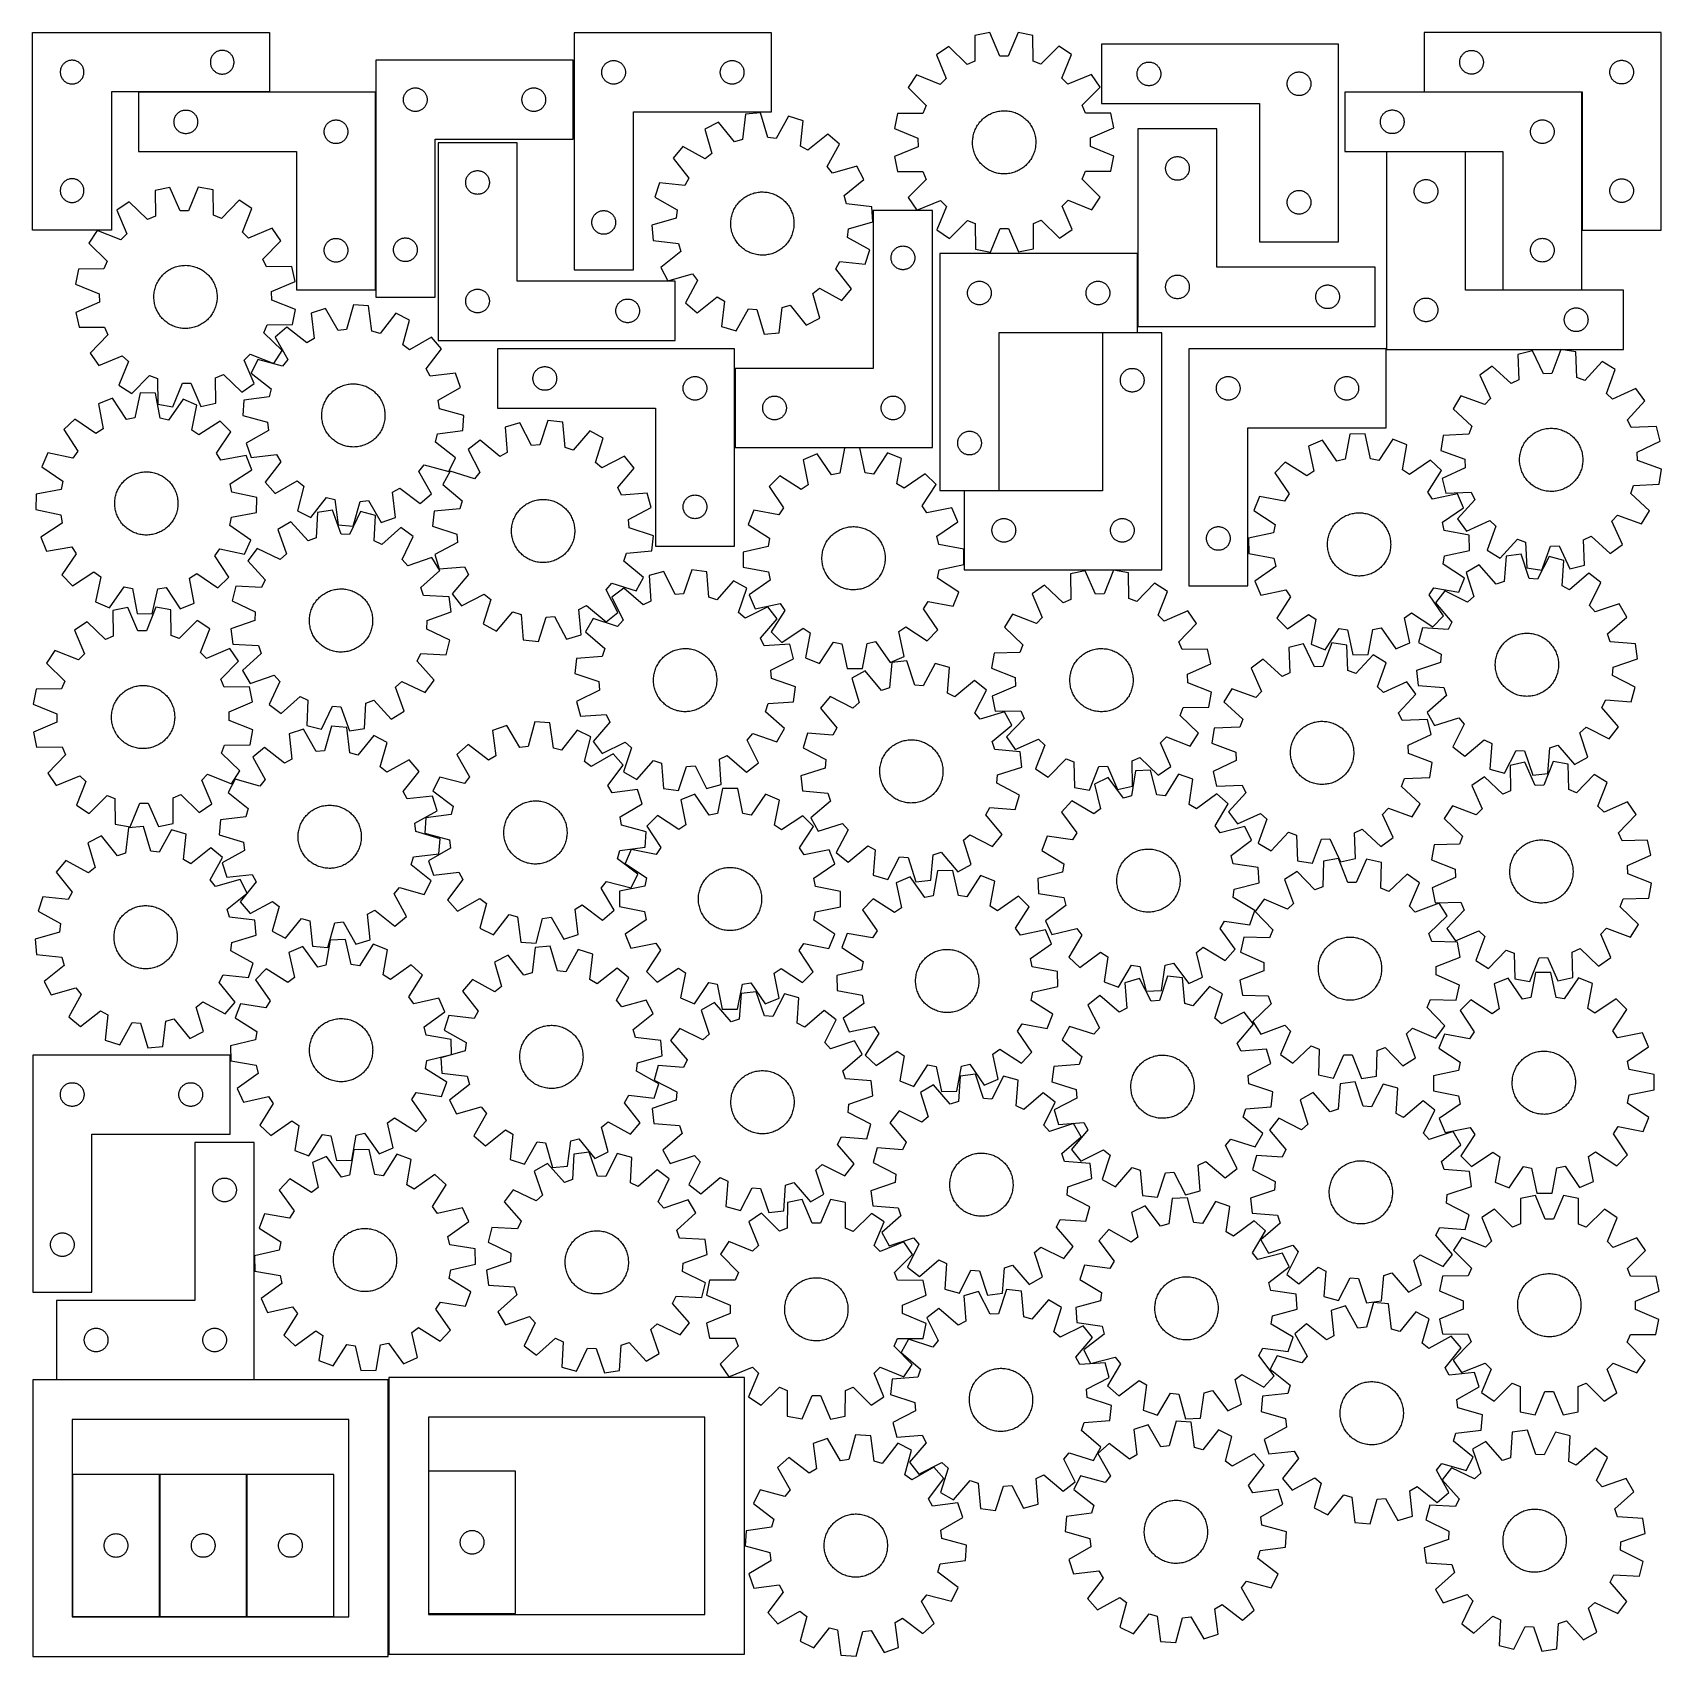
# Model space of a CAD drawing. Header units: millimetres. Extents: x 7 to 1243, y 7 to 1240.
import ezdxf

# ---------------------------------------------------------------- set-up
doc = ezdxf.new("R2010")
doc.units = ezdxf.units.MM
doc.layers.add('CUT', color=7, linetype='CONTINUOUS', true_color=0x000000)

msp = doc.modelspace()

# ---------------------------------------------------------------- linework, layer by layer
at = {"layer": 'CUT'}
for p, q in [((6.520931, 1239.825503), (186.520931, 1239.825503)), ((6.520931, 1089.825503), (6.520931, 1239.825503)), ((186.520931, 1239.825503), (186.520931, 1194.825503)), ((417.712333, 1239.65338), (417.712333, 1059.65338)), ((567.712333, 1239.65338), (417.712333, 1239.65338)), ((567.712333, 1179.65338), (567.712333, 1239.65338)), ((722.100026, 1237.522457), (722.077987, 1218.146133)), ((733.409396, 1239.799212), (722.100026, 1237.522457)), ((740.927377, 1221.940814), (733.409396, 1239.799212)), ((754.792548, 1239.848629), (747.357188, 1221.955673)), ((766.11232, 1237.624168), (754.792548, 1239.848629)), ((766.223915, 1218.248153), (766.11232, 1237.624168)), ((1243.188639, 1239.803778), (1063.188639, 1239.803778)), ((1063.188639, 1239.803778), (1063.188639, 1194.803778)), ((1243.188639, 1089.803778), (1243.188639, 1239.803778)), ((145.520799, 1224.808729), (145.042078, 1224.465683)), ((146.020931, 1225.119732), (145.520799, 1224.808729)), ((146.540333, 1225.397358), (146.020931, 1225.119732)), ((147.07678, 1225.640419), (146.540333, 1225.397358)), ((147.627976, 1225.847874), (147.07678, 1225.640419)), ((148.19156, 1226.018835), (147.627976, 1225.847874)), ((148.765118, 1226.15257), (148.19156, 1226.018835)), ((149.346195, 1226.248507), (148.765118, 1226.15257)), ((149.932303, 1226.306233), (149.346195, 1226.248507)), ((150.520931, 1226.325503), (149.932303, 1226.306233)), ((151.109559, 1226.306233), (150.520931, 1226.325503)), ((151.695667, 1226.248507), (151.109559, 1226.306233)), ((152.276744, 1226.15257), (151.695667, 1226.248507)), ((152.850303, 1226.018835), (152.276744, 1226.15257)), ((153.413886, 1225.847874), (152.850303, 1226.018835)), ((153.965082, 1225.640419), (153.413886, 1225.847874)), ((154.501529, 1225.397358), (153.965082, 1225.640419)), ((155.020931, 1225.119732), (154.501529, 1225.397358)), ((155.521063, 1224.808729), (155.020931, 1225.119732)), ((155.999784, 1224.465683), (155.521063, 1224.808729)), ((702.363481, 1229.293824), (692.786262, 1222.862468)), ((716.143302, 1215.671822), (702.363481, 1229.293824)), ((785.886687, 1229.486845), (772.169972, 1215.801299)), ((795.493528, 1223.099822), (785.886687, 1229.486845)), ((998.202204, 1230.958319), (818.202204, 1230.958319)), ((818.202204, 1230.958319), (818.202204, 1185.958319)), ((998.202204, 1080.958319), (998.202204, 1230.958319)), ((1093.709786, 1224.443958), (1094.188507, 1224.787004)), ((1094.188507, 1224.787004), (1094.688639, 1225.098007)), ((1094.688639, 1225.098007), (1095.208041, 1225.375633)), ((1095.208041, 1225.375633), (1095.744488, 1225.618694)), ((1095.744488, 1225.618694), (1096.295684, 1225.826149)), ((1096.295684, 1225.826149), (1096.859267, 1225.99711)), ((1096.859267, 1225.99711), (1097.432826, 1226.130845)), ((1097.432826, 1226.130845), (1098.013903, 1226.226782)), ((1098.013903, 1226.226782), (1098.600011, 1226.284508)), ((1098.600011, 1226.284508), (1099.188639, 1226.303778)), ((1099.188639, 1226.303778), (1099.777267, 1226.284508)), ((1099.777267, 1226.284508), (1100.363375, 1226.226782)), ((1100.363375, 1226.226782), (1100.944452, 1226.130845)), ((1100.944452, 1226.130845), (1101.51801, 1225.99711)), ((1101.51801, 1225.99711), (1102.081594, 1225.826149)), ((1102.081594, 1225.826149), (1102.63279, 1225.618694)), ((1102.63279, 1225.618694), (1103.169237, 1225.375633)), ((1103.169237, 1225.375633), (1103.688639, 1225.098007)), ((1103.688639, 1225.098007), (1104.188771, 1224.787004)), ((1104.188771, 1224.787004), (1104.667492, 1224.443958)), ((27.827599, 1212.154874), (27.693864, 1211.581316)), ((27.99856, 1212.718458), (27.827599, 1212.154874)), ((28.206015, 1213.269654), (27.99856, 1212.718458)), ((28.449077, 1213.806101), (28.206015, 1213.269654)), ((28.726703, 1214.325503), (28.449077, 1213.806101)), ((29.037705, 1214.825635), (28.726703, 1214.325503)), ((29.380751, 1215.304356), (29.037705, 1214.825635)), ((29.754373, 1215.759615), (29.380751, 1215.304356)), ((30.15697, 1216.189464), (29.754373, 1215.759615)), ((30.586819, 1216.592061), (30.15697, 1216.189464)), ((31.042078, 1216.965683), (30.586819, 1216.592061)), ((31.520799, 1217.308729), (31.042078, 1216.965683)), ((32.020931, 1217.619732), (31.520799, 1217.308729)), ((32.540333, 1217.897358), (32.020931, 1217.619732)), ((33.07678, 1218.140419), (32.540333, 1217.897358)), ((33.627976, 1218.347874), (33.07678, 1218.140419)), ((34.19156, 1218.518835), (33.627976, 1218.347874)), ((34.765118, 1218.65257), (34.19156, 1218.518835)), ((35.346195, 1218.748507), (34.765118, 1218.65257)), ((35.932303, 1218.806233), (35.346195, 1218.748507)), ((36.520931, 1218.825503), (35.932303, 1218.806233)), ((37.109559, 1218.806233), (36.520931, 1218.825503)), ((37.695667, 1218.748507), (37.109559, 1218.806233)), ((38.276744, 1218.65257), (37.695667, 1218.748507)), ((38.850303, 1218.518835), (38.276744, 1218.65257)), ((39.413886, 1218.347874), (38.850303, 1218.518835)), ((39.965082, 1218.140419), (39.413886, 1218.347874)), ((40.501529, 1217.897358), (39.965082, 1218.140419)), ((41.020931, 1217.619732), (40.501529, 1217.897358)), ((41.521063, 1217.308729), (41.020931, 1217.619732)), ((41.999784, 1216.965683), (41.521063, 1217.308729)), ((42.455044, 1216.592061), (41.999784, 1216.965683)), ((42.884892, 1216.189464), (42.455044, 1216.592061)), ((43.287489, 1215.759615), (42.884892, 1216.189464)), ((43.661111, 1215.304356), (43.287489, 1215.759615)), ((44.004158, 1214.825635), (43.661111, 1215.304356)), ((44.31516, 1214.325503), (44.004158, 1214.825635)), ((44.592786, 1213.806101), (44.31516, 1214.325503)), ((44.835847, 1213.269654), (44.592786, 1213.806101)), ((45.043302, 1212.718458), (44.835847, 1213.269654)), ((45.214264, 1212.154874), (45.043302, 1212.718458)), ((45.347999, 1211.581316), (45.214264, 1212.154874)), ((141.540201, 1217.914131), (141.520931, 1217.325503)), ((141.520931, 1217.325503), (141.540201, 1216.736875)), ((141.597927, 1218.500239), (141.540201, 1217.914131)), ((141.540201, 1216.736875), (141.597927, 1216.150767)), ((141.693864, 1219.081316), (141.597927, 1218.500239)), ((141.597927, 1216.150767), (141.693864, 1215.56969)), ((141.827599, 1219.654874), (141.693864, 1219.081316)), ((141.693864, 1215.56969), (141.827599, 1214.996132)), ((141.99856, 1220.218458), (141.827599, 1219.654874)), ((141.827599, 1214.996132), (141.99856, 1214.432548)), ((142.206015, 1220.769654), (141.99856, 1220.218458)), ((141.99856, 1214.432548), (142.206015, 1213.881352)), ((142.449077, 1221.306101), (142.206015, 1220.769654)), ((142.206015, 1213.881352), (142.449077, 1213.344905)), ((142.726703, 1221.825503), (142.449077, 1221.306101)), ((142.449077, 1213.344905), (142.726703, 1212.825503)), ((143.037705, 1222.325635), (142.726703, 1221.825503)), ((142.726703, 1212.825503), (143.037705, 1212.325371)), ((143.380751, 1222.804356), (143.037705, 1222.325635)), ((143.037705, 1212.325371), (143.380751, 1211.84665)), ((143.754373, 1223.259615), (143.380751, 1222.804356)), ((144.15697, 1223.689464), (143.754373, 1223.259615)), ((144.586819, 1224.092061), (144.15697, 1223.689464)), ((145.042078, 1224.465683), (144.586819, 1224.092061)), ((156.455044, 1224.092061), (155.999784, 1224.465683)), ((156.884892, 1223.689464), (156.455044, 1224.092061)), ((157.287489, 1223.259615), (156.884892, 1223.689464)), ((157.661111, 1222.804356), (157.287489, 1223.259615)), ((158.004158, 1222.325635), (157.661111, 1222.804356)), ((157.661111, 1211.84665), (158.004158, 1212.325371)), ((158.31516, 1221.825503), (158.004158, 1222.325635)), ((158.004158, 1212.325371), (158.31516, 1212.825503)), ((158.592786, 1221.306101), (158.31516, 1221.825503)), ((158.31516, 1212.825503), (158.592786, 1213.344905)), ((158.835847, 1220.769654), (158.592786, 1221.306101)), ((158.592786, 1213.344905), (158.835847, 1213.881352)), ((159.043302, 1220.218458), (158.835847, 1220.769654)), ((158.835847, 1213.881352), (159.043302, 1214.432548)), ((159.214264, 1219.654874), (159.043302, 1220.218458)), ((159.043302, 1214.432548), (159.214264, 1214.996132)), ((159.347999, 1219.081316), (159.214264, 1219.654874)), ((159.214264, 1214.996132), (159.347999, 1215.56969)), ((159.443935, 1218.500239), (159.347999, 1219.081316)), ((159.347999, 1215.56969), (159.443935, 1216.150767)), ((159.501662, 1217.914131), (159.443935, 1218.500239)), ((159.443935, 1216.150767), (159.501662, 1216.736875)), ((159.520931, 1217.325503), (159.501662, 1217.914131)), ((159.501662, 1216.736875), (159.520931, 1217.325503)), ((267.117972, 1218.879698), (267.117972, 1038.879698)), ((417.117972, 1218.879698), (267.117972, 1218.879698)), ((417.117972, 1158.879698), (417.117972, 1218.879698)), ((439.019, 1211.982751), (439.189961, 1212.546335)), ((439.189961, 1212.546335), (439.397417, 1213.097531)), ((439.397417, 1213.097531), (439.640478, 1213.633978)), ((439.640478, 1213.633978), (439.918104, 1214.15338)), ((439.918104, 1214.15338), (440.229106, 1214.653512)), ((440.229106, 1214.653512), (440.572152, 1215.132233)), ((440.572152, 1215.132233), (440.945774, 1215.587492)), ((440.945774, 1215.587492), (441.348372, 1216.017341)), ((441.348372, 1216.017341), (441.77822, 1216.419938)), ((441.77822, 1216.419938), (442.23348, 1216.79356)), ((442.23348, 1216.79356), (442.7122, 1217.136606)), ((442.7122, 1217.136606), (443.212333, 1217.447608)), ((443.212333, 1217.447608), (443.731734, 1217.725234)), ((443.731734, 1217.725234), (444.268182, 1217.968295)), ((444.268182, 1217.968295), (444.819377, 1218.175751)), ((444.819377, 1218.175751), (445.382961, 1218.346712)), ((445.382961, 1218.346712), (445.95652, 1218.480447)), ((445.95652, 1218.480447), (446.537597, 1218.576383)), ((446.537597, 1218.576383), (447.123704, 1218.63411)), ((447.123704, 1218.63411), (447.712333, 1218.65338)), ((447.712333, 1218.65338), (448.300961, 1218.63411)), ((448.300961, 1218.63411), (448.887068, 1218.576383)), ((448.887068, 1218.576383), (449.468145, 1218.480447)), ((449.468145, 1218.480447), (450.041704, 1218.346712)), ((450.041704, 1218.346712), (450.605288, 1218.175751)), ((450.605288, 1218.175751), (451.156483, 1217.968295)), ((451.156483, 1217.968295), (451.692931, 1217.725234)), ((451.692931, 1217.725234), (452.212333, 1217.447608)), ((452.212333, 1217.447608), (452.712465, 1217.136606)), ((452.712465, 1217.136606), (453.191185, 1216.79356)), ((453.191185, 1216.79356), (453.646445, 1216.419938)), ((453.646445, 1216.419938), (454.076294, 1216.017341)), ((454.076294, 1216.017341), (454.478891, 1215.587492)), ((454.478891, 1215.587492), (454.852513, 1215.132233)), ((454.852513, 1215.132233), (455.195559, 1214.653512)), ((455.195559, 1214.653512), (455.506561, 1214.15338)), ((455.506561, 1214.15338), (455.784187, 1213.633978)), ((455.784187, 1213.633978), (456.027248, 1213.097531)), ((456.027248, 1213.097531), (456.234704, 1212.546335)), ((456.234704, 1212.546335), (456.405665, 1211.982751)), ((529.019, 1211.982751), (529.189961, 1212.546335)), ((529.189961, 1212.546335), (529.397417, 1213.097531)), ((529.397417, 1213.097531), (529.640478, 1213.633978)), ((529.640478, 1213.633978), (529.918104, 1214.15338)), ((529.918104, 1214.15338), (530.229106, 1214.653512)), ((530.229106, 1214.653512), (530.572152, 1215.132233)), ((530.572152, 1215.132233), (530.945774, 1215.587492)), ((530.945774, 1215.587492), (531.348372, 1216.017341)), ((531.348372, 1216.017341), (531.77822, 1216.419938)), ((531.77822, 1216.419938), (532.23348, 1216.79356)), ((532.23348, 1216.79356), (532.7122, 1217.136606)), ((532.7122, 1217.136606), (533.212333, 1217.447608)), ((533.212333, 1217.447608), (533.731734, 1217.725234)), ((533.731734, 1217.725234), (534.268182, 1217.968295)), ((534.268182, 1217.968295), (534.819377, 1218.175751)), ((534.819377, 1218.175751), (535.382961, 1218.346712)), ((535.382961, 1218.346712), (535.95652, 1218.480447)), ((535.95652, 1218.480447), (536.537597, 1218.576383)), ((536.537597, 1218.576383), (537.123704, 1218.63411)), ((537.123704, 1218.63411), (537.712333, 1218.65338)), ((537.712333, 1218.65338), (538.300961, 1218.63411)), ((538.300961, 1218.63411), (538.887068, 1218.576383)), ((538.887068, 1218.576383), (539.468145, 1218.480447)), ((539.468145, 1218.480447), (540.041704, 1218.346712)), ((540.041704, 1218.346712), (540.605288, 1218.175751)), ((540.605288, 1218.175751), (541.156483, 1217.968295)), ((541.156483, 1217.968295), (541.692931, 1217.725234)), ((541.692931, 1217.725234), (542.212333, 1217.447608)), ((542.212333, 1217.447608), (542.712465, 1217.136606)), ((542.712465, 1217.136606), (543.191185, 1216.79356)), ((543.191185, 1216.79356), (543.646445, 1216.419938)), ((543.646445, 1216.419938), (544.076294, 1216.017341)), ((544.076294, 1216.017341), (544.478891, 1215.587492)), ((544.478891, 1215.587492), (544.852513, 1215.132233)), ((544.852513, 1215.132233), (545.195559, 1214.653512)), ((545.195559, 1214.653512), (545.506561, 1214.15338)), ((545.506561, 1214.15338), (545.784187, 1213.633978)), ((545.784187, 1213.633978), (546.027248, 1213.097531)), ((546.027248, 1213.097531), (546.234704, 1212.546335)), ((546.234704, 1212.546335), (546.405665, 1211.982751)), ((692.786262, 1222.862468), (700.180899, 1204.952644)), ((722.077987, 1218.146133), (716.143302, 1215.671822)), ((747.357188, 1221.955673), (740.927377, 1221.940814)), ((772.169972, 1215.801299), (766.223915, 1218.248153)), ((788.181749, 1205.156013), (795.493528, 1223.099822)), ((845.887288, 1211.90247), (846.130349, 1212.438917)), ((846.130349, 1212.438917), (846.407975, 1212.958319)), ((846.407975, 1212.958319), (846.718977, 1213.458451)), ((846.718977, 1213.458451), (847.062024, 1213.937172)), ((847.062024, 1213.937172), (847.435646, 1214.392431)), ((847.435646, 1214.392431), (847.838243, 1214.82228)), ((847.838243, 1214.82228), (848.268092, 1215.224877)), ((848.268092, 1215.224877), (848.723351, 1215.598499)), ((848.723351, 1215.598499), (849.202072, 1215.941545)), ((849.202072, 1215.941545), (849.702204, 1216.252548)), ((849.702204, 1216.252548), (850.221606, 1216.530174)), ((850.221606, 1216.530174), (850.758053, 1216.773235)), ((850.758053, 1216.773235), (851.309249, 1216.98069)), ((851.309249, 1216.98069), (851.872832, 1217.151651)), ((851.872832, 1217.151651), (852.446391, 1217.285386)), ((852.446391, 1217.285386), (853.027468, 1217.381323)), ((853.027468, 1217.381323), (853.613576, 1217.439049)), ((853.613576, 1217.439049), (854.202204, 1217.458319)), ((854.202204, 1217.458319), (854.790832, 1217.439049)), ((854.790832, 1217.439049), (855.37694, 1217.381323)), ((855.37694, 1217.381323), (855.958017, 1217.285386)), ((855.958017, 1217.285386), (856.531575, 1217.151651)), ((856.531575, 1217.151651), (857.095159, 1216.98069)), ((857.095159, 1216.98069), (857.646355, 1216.773235)), ((857.646355, 1216.773235), (858.182802, 1216.530174)), ((858.182802, 1216.530174), (858.702204, 1216.252548)), ((858.702204, 1216.252548), (859.202336, 1215.941545)), ((859.202336, 1215.941545), (859.681057, 1215.598499)), ((859.681057, 1215.598499), (860.136316, 1215.224877)), ((860.136316, 1215.224877), (860.566165, 1214.82228)), ((860.566165, 1214.82228), (860.968762, 1214.392431)), ((860.968762, 1214.392431), (861.342384, 1213.937172)), ((861.342384, 1213.937172), (861.68543, 1213.458451)), ((861.68543, 1213.458451), (861.996433, 1212.958319)), ((861.996433, 1212.958319), (862.274059, 1212.438917)), ((862.274059, 1212.438917), (862.51712, 1211.90247)), ((1090.188639, 1217.303778), (1090.207909, 1217.892406)), ((1090.207909, 1216.71515), (1090.188639, 1217.303778)), ((1090.207909, 1217.892406), (1090.265635, 1218.478514)), ((1090.265635, 1216.129042), (1090.207909, 1216.71515)), ((1090.265635, 1218.478514), (1090.361571, 1219.059591)), ((1090.361571, 1215.547965), (1090.265635, 1216.129042)), ((1090.361571, 1219.059591), (1090.495306, 1219.633149)), ((1090.495306, 1214.974407), (1090.361571, 1215.547965)), ((1090.495306, 1219.633149), (1090.666268, 1220.196733)), ((1090.666268, 1214.410823), (1090.495306, 1214.974407)), ((1090.666268, 1220.196733), (1090.873723, 1220.747929)), ((1090.873723, 1213.859627), (1090.666268, 1214.410823)), ((1090.873723, 1220.747929), (1091.116784, 1221.284376)), ((1091.116784, 1213.32318), (1090.873723, 1213.859627)), ((1091.116784, 1221.284376), (1091.39441, 1221.803778)), ((1091.39441, 1212.803778), (1091.116784, 1213.32318)), ((1091.39441, 1221.803778), (1091.705412, 1222.30391)), ((1091.705412, 1212.303646), (1091.39441, 1212.803778)), ((1091.705412, 1222.30391), (1092.048459, 1222.782631)), ((1092.048459, 1211.824925), (1091.705412, 1212.303646)), ((1092.048459, 1222.782631), (1092.422081, 1223.23789)), ((1092.422081, 1223.23789), (1092.824678, 1223.667739)), ((1092.824678, 1223.667739), (1093.254526, 1224.070336)), ((1093.254526, 1224.070336), (1093.709786, 1224.443958)), ((1104.667492, 1224.443958), (1105.122751, 1224.070336)), ((1105.122751, 1224.070336), (1105.5526, 1223.667739)), ((1105.5526, 1223.667739), (1105.955197, 1223.23789)), ((1105.955197, 1223.23789), (1106.328819, 1222.782631)), ((1106.328819, 1222.782631), (1106.671865, 1222.30391)), ((1106.671865, 1212.303646), (1106.328819, 1211.824925)), ((1106.671865, 1222.30391), (1106.982867, 1221.803778)), ((1106.982867, 1212.803778), (1106.671865, 1212.303646)), ((1106.982867, 1221.803778), (1107.260493, 1221.284376)), ((1107.260493, 1213.32318), (1106.982867, 1212.803778)), ((1107.260493, 1221.284376), (1107.503555, 1220.747929)), ((1107.503555, 1213.859627), (1107.260493, 1213.32318)), ((1107.503555, 1220.747929), (1107.71101, 1220.196733)), ((1107.71101, 1214.410823), (1107.503555, 1213.859627)), ((1107.71101, 1220.196733), (1107.881971, 1219.633149)), ((1107.881971, 1214.974407), (1107.71101, 1214.410823)), ((1107.881971, 1219.633149), (1108.015706, 1219.059591)), ((1108.015706, 1215.547965), (1107.881971, 1214.974407)), ((1108.015706, 1219.059591), (1108.111643, 1218.478514)), ((1108.111643, 1216.129042), (1108.015706, 1215.547965)), ((1108.111643, 1218.478514), (1108.169369, 1217.892406)), ((1108.169369, 1216.71515), (1108.111643, 1216.129042)), ((1108.169369, 1217.892406), (1108.188639, 1217.303778)), ((1108.188639, 1217.303778), (1108.169369, 1216.71515)), ((1204.361571, 1211.559591), (1204.495306, 1212.133149)), ((1204.495306, 1212.133149), (1204.666268, 1212.696733)), ((1204.666268, 1212.696733), (1204.873723, 1213.247929)), ((1204.873723, 1213.247929), (1205.116784, 1213.784376)), ((1205.116784, 1213.784376), (1205.39441, 1214.303778)), ((1205.39441, 1214.303778), (1205.705412, 1214.80391)), ((1205.705412, 1214.80391), (1206.048459, 1215.282631)), ((1206.048459, 1215.282631), (1206.422081, 1215.73789)), ((1206.422081, 1215.73789), (1206.824678, 1216.167739)), ((1206.824678, 1216.167739), (1207.254526, 1216.570336)), ((1207.254526, 1216.570336), (1207.709786, 1216.943958)), ((1207.709786, 1216.943958), (1208.188507, 1217.287004)), ((1208.188507, 1217.287004), (1208.688639, 1217.598007)), ((1208.688639, 1217.598007), (1209.208041, 1217.875633)), ((1209.208041, 1217.875633), (1209.744488, 1218.118694)), ((1209.744488, 1218.118694), (1210.295684, 1218.326149)), ((1210.295684, 1218.326149), (1210.859267, 1218.49711)), ((1210.859267, 1218.49711), (1211.432826, 1218.630845)), ((1211.432826, 1218.630845), (1212.013903, 1218.726782)), ((1212.013903, 1218.726782), (1212.600011, 1218.784508)), ((1212.600011, 1218.784508), (1213.188639, 1218.803778)), ((1213.188639, 1218.803778), (1213.777267, 1218.784508)), ((1213.777267, 1218.784508), (1214.363375, 1218.726782)), ((1214.363375, 1218.726782), (1214.944452, 1218.630845)), ((1214.944452, 1218.630845), (1215.51801, 1218.49711)), ((1215.51801, 1218.49711), (1216.081594, 1218.326149)), ((1216.081594, 1218.326149), (1216.63279, 1218.118694)), ((1216.63279, 1218.118694), (1217.169237, 1217.875633)), ((1217.169237, 1217.875633), (1217.688639, 1217.598007)), ((1217.688639, 1217.598007), (1218.188771, 1217.287004)), ((1218.188771, 1217.287004), (1218.667492, 1216.943958)), ((1218.667492, 1216.943958), (1219.122751, 1216.570336)), ((1219.122751, 1216.570336), (1219.5526, 1216.167739)), ((1219.5526, 1216.167739), (1219.955197, 1215.73789)), ((1219.955197, 1215.73789), (1220.328819, 1215.282631)), ((1220.328819, 1215.282631), (1220.671865, 1214.80391)), ((1220.671865, 1214.80391), (1220.982867, 1214.303778)), ((1220.982867, 1214.303778), (1221.260493, 1213.784376)), ((1221.260493, 1213.784376), (1221.503555, 1213.247929)), ((1221.503555, 1213.247929), (1221.71101, 1212.696733)), ((1221.71101, 1212.696733), (1221.881971, 1212.133149)), ((1221.881971, 1212.133149), (1222.015706, 1211.559591)), ((27.540201, 1210.414131), (27.520931, 1209.825503)), ((27.520931, 1209.825503), (27.540201, 1209.236875)), ((27.597927, 1211.000239), (27.540201, 1210.414131)), ((27.540201, 1209.236875), (27.597927, 1208.650767)), ((27.693864, 1211.581316), (27.597927, 1211.000239)), ((27.597927, 1208.650767), (27.693864, 1208.06969)), ((27.693864, 1208.06969), (27.827599, 1207.496132)), ((27.827599, 1207.496132), (27.99856, 1206.932548)), ((27.99856, 1206.932548), (28.206015, 1206.381352)), ((28.206015, 1206.381352), (28.449077, 1205.844905)), ((28.449077, 1205.844905), (28.726703, 1205.325503)), ((28.726703, 1205.325503), (29.037705, 1204.825371)), ((29.037705, 1204.825371), (29.380751, 1204.34665)), ((29.380751, 1204.34665), (29.754373, 1203.891391)), ((29.754373, 1203.891391), (30.15697, 1203.461542)), ((30.15697, 1203.461542), (30.586819, 1203.058945)), ((30.586819, 1203.058945), (31.042078, 1202.685323)), ((31.042078, 1202.685323), (31.520799, 1202.342276)), ((31.520799, 1202.342276), (32.020931, 1202.031274)), ((32.020931, 1202.031274), (32.540333, 1201.753648)), ((32.540333, 1201.753648), (33.07678, 1201.510587)), ((33.07678, 1201.510587), (33.627976, 1201.303132)), ((33.627976, 1201.303132), (34.19156, 1201.13217)), ((34.19156, 1201.13217), (34.765118, 1200.998435)), ((34.765118, 1200.998435), (35.346195, 1200.902499)), ((35.346195, 1200.902499), (35.932303, 1200.844773)), ((35.932303, 1200.844773), (36.520931, 1200.825503)), ((36.520931, 1200.825503), (37.109559, 1200.844773)), ((37.109559, 1200.844773), (37.695667, 1200.902499)), ((37.695667, 1200.902499), (38.276744, 1200.998435)), ((38.276744, 1200.998435), (38.850303, 1201.13217)), ((38.850303, 1201.13217), (39.413886, 1201.303132)), ((39.413886, 1201.303132), (39.965082, 1201.510587)), ((39.965082, 1201.510587), (40.501529, 1201.753648)), ((40.501529, 1201.753648), (41.020931, 1202.031274)), ((41.020931, 1202.031274), (41.521063, 1202.342276)), ((41.521063, 1202.342276), (41.999784, 1202.685323)), ((41.999784, 1202.685323), (42.455044, 1203.058945)), ((42.455044, 1203.058945), (42.884892, 1203.461542)), ((42.884892, 1203.461542), (43.287489, 1203.891391)), ((43.287489, 1203.891391), (43.661111, 1204.34665)), ((43.661111, 1204.34665), (44.004158, 1204.825371)), ((44.004158, 1204.825371), (44.31516, 1205.325503)), ((44.31516, 1205.325503), (44.592786, 1205.844905)), ((44.592786, 1205.844905), (44.835847, 1206.381352)), ((44.835847, 1206.381352), (45.043302, 1206.932548)), ((45.043302, 1206.932548), (45.214264, 1207.496132)), ((45.214264, 1207.496132), (45.347999, 1208.06969)), ((45.443935, 1211.000239), (45.347999, 1211.581316)), ((45.347999, 1208.06969), (45.443935, 1208.650767)), ((45.501662, 1210.414131), (45.443935, 1211.000239)), ((45.443935, 1208.650767), (45.501662, 1209.236875)), ((45.520931, 1209.825503), (45.501662, 1210.414131)), ((45.501662, 1209.236875), (45.520931, 1209.825503)), ((143.380751, 1211.84665), (143.754373, 1211.391391)), ((143.754373, 1211.391391), (144.15697, 1210.961542)), ((144.15697, 1210.961542), (144.586819, 1210.558945)), ((144.586819, 1210.558945), (145.042078, 1210.185323)), ((145.042078, 1210.185323), (145.520799, 1209.842276)), ((145.520799, 1209.842276), (146.020931, 1209.531274)), ((146.020931, 1209.531274), (146.540333, 1209.253648)), ((146.540333, 1209.253648), (147.07678, 1209.010587)), ((147.07678, 1209.010587), (147.627976, 1208.803132)), ((147.627976, 1208.803132), (148.19156, 1208.63217)), ((148.19156, 1208.63217), (148.765118, 1208.498435)), ((148.765118, 1208.498435), (149.346195, 1208.402499)), ((149.346195, 1208.402499), (149.932303, 1208.344773)), ((149.932303, 1208.344773), (150.520931, 1208.325503)), ((150.520931, 1208.325503), (151.109559, 1208.344773)), ((151.109559, 1208.344773), (151.695667, 1208.402499)), ((151.695667, 1208.402499), (152.276744, 1208.498435)), ((152.276744, 1208.498435), (152.850303, 1208.63217)), ((152.850303, 1208.63217), (153.413886, 1208.803132)), ((153.413886, 1208.803132), (153.965082, 1209.010587)), ((153.965082, 1209.010587), (154.501529, 1209.253648)), ((154.501529, 1209.253648), (155.020931, 1209.531274)), ((155.020931, 1209.531274), (155.521063, 1209.842276)), ((155.521063, 1209.842276), (155.999784, 1210.185323)), ((155.999784, 1210.185323), (156.455044, 1210.558945)), ((156.455044, 1210.558945), (156.884892, 1210.961542)), ((156.884892, 1210.961542), (157.287489, 1211.391391)), ((157.287489, 1211.391391), (157.661111, 1211.84665)), ((438.712333, 1209.65338), (438.731602, 1210.242008)), ((438.731602, 1209.064752), (438.712333, 1209.65338)), ((438.731602, 1210.242008), (438.789329, 1210.828115)), ((438.789329, 1208.478644), (438.731602, 1209.064752)), ((438.789329, 1210.828115), (438.885265, 1211.409193)), ((438.885265, 1207.897567), (438.789329, 1208.478644)), ((438.885265, 1211.409193), (439.019, 1211.982751)), ((439.019, 1207.324008), (438.885265, 1207.897567)), ((439.189961, 1206.760425), (439.019, 1207.324008)), ((439.397417, 1206.209229), (439.189961, 1206.760425)), ((439.640478, 1205.672781), (439.397417, 1206.209229)), ((439.918104, 1205.15338), (439.640478, 1205.672781)), ((440.229106, 1204.653248), (439.918104, 1205.15338)), ((440.572152, 1204.174527), (440.229106, 1204.653248)), ((440.945774, 1203.719267), (440.572152, 1204.174527)), ((441.348372, 1203.289419), (440.945774, 1203.719267)), ((441.77822, 1202.886821), (441.348372, 1203.289419)), ((442.23348, 1202.5132), (441.77822, 1202.886821)), ((442.7122, 1202.170153), (442.23348, 1202.5132)), ((443.212333, 1201.859151), (442.7122, 1202.170153)), ((443.731734, 1201.581525), (443.212333, 1201.859151)), ((444.268182, 1201.338464), (443.731734, 1201.581525)), ((444.819377, 1201.131009), (444.268182, 1201.338464)), ((445.382961, 1200.960047), (444.819377, 1201.131009)), ((445.95652, 1200.826312), (445.382961, 1200.960047)), ((446.537597, 1200.730376), (445.95652, 1200.826312)), ((447.123704, 1200.672649), (446.537597, 1200.730376)), ((447.712333, 1200.65338), (447.123704, 1200.672649)), ((448.300961, 1200.672649), (447.712333, 1200.65338)), ((448.887068, 1200.730376), (448.300961, 1200.672649)), ((449.468145, 1200.826312), (448.887068, 1200.730376)), ((450.041704, 1200.960047), (449.468145, 1200.826312)), ((450.605288, 1201.131009), (450.041704, 1200.960047)), ((451.156483, 1201.338464), (450.605288, 1201.131009)), ((451.692931, 1201.581525), (451.156483, 1201.338464)), ((452.212333, 1201.859151), (451.692931, 1201.581525)), ((452.712465, 1202.170153), (452.212333, 1201.859151)), ((453.191185, 1202.5132), (452.712465, 1202.170153)), ((453.646445, 1202.886821), (453.191185, 1202.5132)), ((454.076294, 1203.289419), (453.646445, 1202.886821)), ((454.478891, 1203.719267), (454.076294, 1203.289419)), ((454.852513, 1204.174527), (454.478891, 1203.719267)), ((455.195559, 1204.653248), (454.852513, 1204.174527)), ((455.506561, 1205.15338), (455.195559, 1204.653248)), ((455.784187, 1205.672781), (455.506561, 1205.15338)), ((456.027248, 1206.209229), (455.784187, 1205.672781)), ((456.234704, 1206.760425), (456.027248, 1206.209229)), ((456.405665, 1207.324008), (456.234704, 1206.760425)), ((456.405665, 1211.982751), (456.5394, 1211.409193)), ((456.5394, 1207.897567), (456.405665, 1207.324008)), ((456.5394, 1211.409193), (456.635336, 1210.828115)), ((456.635336, 1208.478644), (456.5394, 1207.897567)), ((456.635336, 1210.828115), (456.693063, 1210.242008)), ((456.693063, 1209.064752), (456.635336, 1208.478644)), ((456.693063, 1210.242008), (456.712333, 1209.65338)), ((456.712333, 1209.65338), (456.693063, 1209.064752)), ((528.712333, 1209.65338), (528.731602, 1210.242008)), ((528.731602, 1209.064752), (528.712333, 1209.65338)), ((528.731602, 1210.242008), (528.789329, 1210.828115)), ((528.789329, 1208.478644), (528.731602, 1209.064752)), ((528.789329, 1210.828115), (528.885265, 1211.409193)), ((528.885265, 1207.897567), (528.789329, 1208.478644)), ((528.885265, 1211.409193), (529.019, 1211.982751)), ((529.019, 1207.324008), (528.885265, 1207.897567)), ((529.189961, 1206.760425), (529.019, 1207.324008)), ((529.397417, 1206.209229), (529.189961, 1206.760425)), ((529.640478, 1205.672781), (529.397417, 1206.209229)), ((529.918104, 1205.15338), (529.640478, 1205.672781)), ((530.229106, 1204.653248), (529.918104, 1205.15338)), ((530.572152, 1204.174527), (530.229106, 1204.653248)), ((530.945774, 1203.719267), (530.572152, 1204.174527)), ((531.348372, 1203.289419), (530.945774, 1203.719267)), ((531.77822, 1202.886821), (531.348372, 1203.289419)), ((532.23348, 1202.5132), (531.77822, 1202.886821)), ((532.7122, 1202.170153), (532.23348, 1202.5132)), ((533.212333, 1201.859151), (532.7122, 1202.170153)), ((533.731734, 1201.581525), (533.212333, 1201.859151)), ((534.268182, 1201.338464), (533.731734, 1201.581525)), ((534.819377, 1201.131009), (534.268182, 1201.338464)), ((535.382961, 1200.960047), (534.819377, 1201.131009)), ((535.95652, 1200.826312), (535.382961, 1200.960047)), ((536.537597, 1200.730376), (535.95652, 1200.826312)), ((537.123704, 1200.672649), (536.537597, 1200.730376)), ((537.712333, 1200.65338), (537.123704, 1200.672649)), ((538.300961, 1200.672649), (537.712333, 1200.65338)), ((538.887068, 1200.730376), (538.300961, 1200.672649)), ((539.468145, 1200.826312), (538.887068, 1200.730376)), ((540.041704, 1200.960047), (539.468145, 1200.826312)), ((540.605288, 1201.131009), (540.041704, 1200.960047)), ((541.156483, 1201.338464), (540.605288, 1201.131009)), ((541.692931, 1201.581525), (541.156483, 1201.338464)), ((542.212333, 1201.859151), (541.692931, 1201.581525)), ((542.712465, 1202.170153), (542.212333, 1201.859151)), ((543.191185, 1202.5132), (542.712465, 1202.170153)), ((543.646445, 1202.886821), (543.191185, 1202.5132)), ((544.076294, 1203.289419), (543.646445, 1202.886821)), ((544.478891, 1203.719267), (544.076294, 1203.289419)), ((544.852513, 1204.174527), (544.478891, 1203.719267)), ((545.195559, 1204.653248), (544.852513, 1204.174527)), ((545.506561, 1205.15338), (545.195559, 1204.653248)), ((545.784187, 1205.672781), (545.506561, 1205.15338)), ((546.027248, 1206.209229), (545.784187, 1205.672781)), ((546.234704, 1206.760425), (546.027248, 1206.209229)), ((546.405665, 1207.324008), (546.234704, 1206.760425)), ((546.405665, 1211.982751), (546.5394, 1211.409193)), ((546.5394, 1207.897567), (546.405665, 1207.324008)), ((546.5394, 1211.409193), (546.635336, 1210.828115)), ((546.635336, 1208.478644), (546.5394, 1207.897567)), ((546.635336, 1210.828115), (546.693063, 1210.242008)), ((546.693063, 1209.064752), (546.635336, 1208.478644)), ((546.693063, 1210.242008), (546.712333, 1209.65338)), ((546.712333, 1209.65338), (546.693063, 1209.064752)), ((677.701033, 1207.707354), (671.314011, 1198.100512)), ((695.644843, 1200.395574), (677.701033, 1207.707354)), ((700.180899, 1204.952644), (695.644843, 1200.395574)), ((792.738819, 1200.619957), (788.181749, 1205.156013)), ((810.648642, 1208.014593), (792.738819, 1200.619957)), ((817.079999, 1198.437374), (810.648642, 1208.014593)), ((845.202204, 1208.458319), (845.221474, 1209.046947)), ((845.221474, 1207.869691), (845.202204, 1208.458319)), ((845.221474, 1209.046947), (845.2792, 1209.633055)), ((845.2792, 1207.283583), (845.221474, 1207.869691)), ((845.2792, 1209.633055), (845.375136, 1210.214132)), ((845.375136, 1206.702506), (845.2792, 1207.283583)), ((845.375136, 1210.214132), (845.508871, 1210.78769)), ((845.508871, 1206.128948), (845.375136, 1206.702506)), ((845.508871, 1210.78769), (845.679833, 1211.351274)), ((845.679833, 1205.565364), (845.508871, 1206.128948)), ((845.679833, 1211.351274), (845.887288, 1211.90247)), ((845.887288, 1205.014168), (845.679833, 1205.565364)), ((846.130349, 1204.477721), (845.887288, 1205.014168)), ((846.407975, 1203.958319), (846.130349, 1204.477721)), ((846.718977, 1203.458187), (846.407975, 1203.958319)), ((847.062024, 1202.979466), (846.718977, 1203.458187)), ((847.435646, 1202.524207), (847.062024, 1202.979466)), ((847.838243, 1202.094358), (847.435646, 1202.524207)), ((848.268092, 1201.691761), (847.838243, 1202.094358)), ((848.723351, 1201.318139), (848.268092, 1201.691761)), ((849.202072, 1200.975092), (848.723351, 1201.318139)), ((849.702204, 1200.66409), (849.202072, 1200.975092)), ((850.221606, 1200.386464), (849.702204, 1200.66409)), ((850.758053, 1200.143403), (850.221606, 1200.386464)), ((851.309249, 1199.935948), (850.758053, 1200.143403)), ((851.872832, 1199.764987), (851.309249, 1199.935948)), ((852.446391, 1199.631251), (851.872832, 1199.764987)), ((856.531575, 1199.764987), (855.958017, 1199.631251)), ((857.095159, 1199.935948), (856.531575, 1199.764987)), ((857.646355, 1200.143403), (857.095159, 1199.935948)), ((858.182802, 1200.386464), (857.646355, 1200.143403)), ((858.702204, 1200.66409), (858.182802, 1200.386464)), ((859.202336, 1200.975092), (858.702204, 1200.66409)), ((859.681057, 1201.318139), (859.202336, 1200.975092)), ((860.136316, 1201.691761), (859.681057, 1201.318139)), ((860.566165, 1202.094358), (860.136316, 1201.691761)), ((860.968762, 1202.524207), (860.566165, 1202.094358)), ((861.342384, 1202.979466), (860.968762, 1202.524207)), ((861.68543, 1203.458187), (861.342384, 1202.979466)), ((861.996433, 1203.958319), (861.68543, 1203.458187)), ((862.274059, 1204.477721), (861.996433, 1203.958319)), ((862.51712, 1205.014168), (862.274059, 1204.477721)), ((862.51712, 1211.90247), (862.724575, 1211.351274)), ((862.724575, 1205.565364), (862.51712, 1205.014168)), ((862.724575, 1211.351274), (862.895536, 1210.78769)), ((862.895536, 1206.128948), (862.724575, 1205.565364)), ((862.895536, 1210.78769), (863.029271, 1210.214132)), ((863.029271, 1206.702506), (862.895536, 1206.128948)), ((863.029271, 1210.214132), (863.125208, 1209.633055)), ((863.125208, 1207.283583), (863.029271, 1206.702506)), ((863.125208, 1209.633055), (863.182934, 1209.046947)), ((863.182934, 1207.869691), (863.125208, 1207.283583)), ((863.182934, 1209.046947), (863.202204, 1208.458319)), ((863.202204, 1208.458319), (863.182934, 1207.869691)), ((959.202204, 1200.958319), (959.221474, 1201.546947)), ((959.221474, 1200.369691), (959.202204, 1200.958319)), ((959.221474, 1201.546947), (959.2792, 1202.133055)), ((959.2792, 1199.783583), (959.221474, 1200.369691)), ((959.2792, 1202.133055), (959.375136, 1202.714132)), ((959.375136, 1199.202506), (959.2792, 1199.783583)), ((959.375136, 1202.714132), (959.508871, 1203.28769)), ((959.508871, 1203.28769), (959.679833, 1203.851274)), ((959.679833, 1203.851274), (959.887288, 1204.40247)), ((959.887288, 1204.40247), (960.130349, 1204.938917)), ((960.130349, 1204.938917), (960.407975, 1205.458319)), ((960.407975, 1205.458319), (960.718977, 1205.958451)), ((960.718977, 1205.958451), (961.062024, 1206.437172)), ((961.062024, 1206.437172), (961.435646, 1206.892431)), ((961.435646, 1206.892431), (961.838243, 1207.32228)), ((961.838243, 1207.32228), (962.268092, 1207.724877)), ((962.268092, 1207.724877), (962.723351, 1208.098499)), ((962.723351, 1208.098499), (963.202072, 1208.441545)), ((963.202072, 1208.441545), (963.702204, 1208.752548)), ((963.702204, 1208.752548), (964.221606, 1209.030174)), ((964.221606, 1209.030174), (964.758053, 1209.273235)), ((964.758053, 1209.273235), (965.309249, 1209.48069)), ((965.309249, 1209.48069), (965.872832, 1209.651651)), ((965.872832, 1209.651651), (966.446391, 1209.785386)), ((966.446391, 1209.785386), (967.027468, 1209.881323)), ((967.027468, 1209.881323), (967.613576, 1209.939049)), ((967.613576, 1209.939049), (968.202204, 1209.958319)), ((968.202204, 1209.958319), (968.790832, 1209.939049)), ((968.790832, 1209.939049), (969.37694, 1209.881323)), ((969.37694, 1209.881323), (969.958017, 1209.785386)), ((969.958017, 1209.785386), (970.531575, 1209.651651)), ((970.531575, 1209.651651), (971.095159, 1209.48069)), ((971.095159, 1209.48069), (971.646355, 1209.273235)), ((971.646355, 1209.273235), (972.182802, 1209.030174)), ((972.182802, 1209.030174), (972.702204, 1208.752548)), ((972.702204, 1208.752548), (973.202336, 1208.441545)), ((973.202336, 1208.441545), (973.681057, 1208.098499)), ((973.681057, 1208.098499), (974.136316, 1207.724877)), ((974.136316, 1207.724877), (974.566165, 1207.32228)), ((974.566165, 1207.32228), (974.968762, 1206.892431)), ((974.968762, 1206.892431), (975.342384, 1206.437172)), ((975.342384, 1206.437172), (975.68543, 1205.958451)), ((975.68543, 1205.958451), (975.996433, 1205.458319)), ((975.996433, 1205.458319), (976.274059, 1204.938917)), ((976.274059, 1204.938917), (976.51712, 1204.40247)), ((976.51712, 1204.40247), (976.724575, 1203.851274)), ((976.724575, 1203.851274), (976.895536, 1203.28769)), ((976.895536, 1203.28769), (977.029271, 1202.714132)), ((977.029271, 1202.714132), (977.125208, 1202.133055)), ((977.125208, 1199.783583), (977.029271, 1199.202506)), ((977.125208, 1202.133055), (977.182934, 1201.546947)), ((977.182934, 1200.369691), (977.125208, 1199.783583)), ((977.182934, 1201.546947), (977.202204, 1200.958319)), ((977.202204, 1200.958319), (977.182934, 1200.369691)), ((1092.422081, 1211.369666), (1092.048459, 1211.824925)), ((1092.824678, 1210.939817), (1092.422081, 1211.369666)), ((1093.254526, 1210.53722), (1092.824678, 1210.939817)), ((1093.709786, 1210.163598), (1093.254526, 1210.53722)), ((1094.188507, 1209.820551), (1093.709786, 1210.163598)), ((1094.688639, 1209.509549), (1094.188507, 1209.820551)), ((1095.208041, 1209.231923), (1094.688639, 1209.509549)), ((1095.744488, 1208.988862), (1095.208041, 1209.231923)), ((1096.295684, 1208.781407), (1095.744488, 1208.988862)), ((1096.859267, 1208.610446), (1096.295684, 1208.781407)), ((1097.432826, 1208.47671), (1096.859267, 1208.610446)), ((1098.013903, 1208.380774), (1097.432826, 1208.47671)), ((1098.600011, 1208.323048), (1098.013903, 1208.380774)), ((1099.188639, 1208.303778), (1098.600011, 1208.323048)), ((1099.777267, 1208.323048), (1099.188639, 1208.303778)), ((1100.363375, 1208.380774), (1099.777267, 1208.323048)), ((1100.944452, 1208.47671), (1100.363375, 1208.380774)), ((1101.51801, 1208.610446), (1100.944452, 1208.47671)), ((1102.081594, 1208.781407), (1101.51801, 1208.610446)), ((1102.63279, 1208.988862), (1102.081594, 1208.781407)), ((1103.169237, 1209.231923), (1102.63279, 1208.988862)), ((1103.688639, 1209.509549), (1103.169237, 1209.231923)), ((1104.188771, 1209.820551), (1103.688639, 1209.509549)), ((1104.667492, 1210.163598), (1104.188771, 1209.820551)), ((1105.122751, 1210.53722), (1104.667492, 1210.163598)), ((1105.5526, 1210.939817), (1105.122751, 1210.53722)), ((1105.955197, 1211.369666), (1105.5526, 1210.939817)), ((1106.328819, 1211.824925), (1105.955197, 1211.369666)), ((1204.188639, 1209.803778), (1204.207909, 1210.392406)), ((1204.207909, 1209.21515), (1204.188639, 1209.803778)), ((1204.207909, 1210.392406), (1204.265635, 1210.978514)), ((1204.265635, 1208.629042), (1204.207909, 1209.21515)), ((1204.265635, 1210.978514), (1204.361571, 1211.559591)), ((1204.361571, 1208.047965), (1204.265635, 1208.629042)), ((1204.495306, 1207.474407), (1204.361571, 1208.047965)), ((1204.666268, 1206.910823), (1204.495306, 1207.474407)), ((1204.873723, 1206.359627), (1204.666268, 1206.910823)), ((1205.116784, 1205.82318), (1204.873723, 1206.359627)), ((1205.39441, 1205.303778), (1205.116784, 1205.82318)), ((1205.705412, 1204.803646), (1205.39441, 1205.303778)), ((1206.048459, 1204.324925), (1205.705412, 1204.803646)), ((1206.422081, 1203.869666), (1206.048459, 1204.324925)), ((1206.824678, 1203.439817), (1206.422081, 1203.869666)), ((1207.254526, 1203.03722), (1206.824678, 1203.439817)), ((1207.709786, 1202.663598), (1207.254526, 1203.03722)), ((1208.188507, 1202.320551), (1207.709786, 1202.663598)), ((1208.688639, 1202.009549), (1208.188507, 1202.320551)), ((1209.208041, 1201.731923), (1208.688639, 1202.009549)), ((1209.744488, 1201.488862), (1209.208041, 1201.731923)), ((1210.295684, 1201.281407), (1209.744488, 1201.488862)), ((1210.859267, 1201.110446), (1210.295684, 1201.281407)), ((1211.432826, 1200.97671), (1210.859267, 1201.110446)), ((1212.013903, 1200.880774), (1211.432826, 1200.97671)), ((1212.600011, 1200.823048), (1212.013903, 1200.880774)), ((1213.188639, 1200.803778), (1212.600011, 1200.823048)), ((1213.777267, 1200.823048), (1213.188639, 1200.803778)), ((1214.363375, 1200.880774), (1213.777267, 1200.823048)), ((1214.944452, 1200.97671), (1214.363375, 1200.880774)), ((1215.51801, 1201.110446), (1214.944452, 1200.97671)), ((1216.081594, 1201.281407), (1215.51801, 1201.110446)), ((1216.63279, 1201.488862), (1216.081594, 1201.281407)), ((1217.169237, 1201.731923), (1216.63279, 1201.488862)), ((1217.688639, 1202.009549), (1217.169237, 1201.731923)), ((1218.188771, 1202.320551), (1217.688639, 1202.009549)), ((1218.667492, 1202.663598), (1218.188771, 1202.320551)), ((1219.122751, 1203.03722), (1218.667492, 1202.663598)), ((1219.5526, 1203.439817), (1219.122751, 1203.03722)), ((1219.955197, 1203.869666), (1219.5526, 1203.439817)), ((1220.328819, 1204.324925), (1219.955197, 1203.869666)), ((1220.671865, 1204.803646), (1220.328819, 1204.324925)), ((1220.982867, 1205.303778), (1220.671865, 1204.803646)), ((1221.260493, 1205.82318), (1220.982867, 1205.303778)), ((1221.503555, 1206.359627), (1221.260493, 1205.82318)), ((1221.71101, 1206.910823), (1221.503555, 1206.359627)), ((1221.881971, 1207.474407), (1221.71101, 1206.910823)), ((1222.015706, 1208.047965), (1221.881971, 1207.474407)), ((1222.015706, 1211.559591), (1222.111643, 1210.978514)), ((1222.111643, 1208.629042), (1222.015706, 1208.047965)), ((1222.111643, 1210.978514), (1222.169369, 1210.392406)), ((1222.169369, 1209.21515), (1222.111643, 1208.629042)), ((1222.169369, 1210.392406), (1222.188639, 1209.803778)), ((1222.188639, 1209.803778), (1222.169369, 1209.21515)), ((186.520931, 1194.825503), (66.520931, 1194.825503)), ((66.520931, 1194.825503), (66.520931, 1089.825503)), ((266.898615, 1194.513739), (86.898615, 1194.513739)), ((86.898615, 1194.513739), (86.898615, 1149.513739)), ((266.898615, 1044.513739), (266.898615, 1194.513739)), ((288.117972, 1188.879698), (288.137242, 1189.468326)), ((288.137242, 1188.29107), (288.117972, 1188.879698)), ((288.137242, 1189.468326), (288.194968, 1190.054434)), ((288.194968, 1187.704962), (288.137242, 1188.29107)), ((288.194968, 1190.054434), (288.290905, 1190.635511)), ((288.290905, 1187.123885), (288.194968, 1187.704962)), ((288.290905, 1190.635511), (288.42464, 1191.209069)), ((288.42464, 1191.209069), (288.595601, 1191.772653)), ((288.595601, 1191.772653), (288.803056, 1192.323849)), ((288.803056, 1192.323849), (289.046118, 1192.860296)), ((289.046118, 1192.860296), (289.323744, 1193.379698)), ((289.323744, 1193.379698), (289.634746, 1193.87983)), ((289.634746, 1193.87983), (289.977792, 1194.358551)), ((289.977792, 1194.358551), (290.351414, 1194.81381)), ((290.351414, 1194.81381), (290.754011, 1195.243659)), ((290.754011, 1195.243659), (291.18386, 1195.646256)), ((291.18386, 1195.646256), (291.639119, 1196.019878)), ((291.639119, 1196.019878), (292.11784, 1196.362925)), ((292.11784, 1196.362925), (292.617972, 1196.673927)), ((292.617972, 1196.673927), (293.137374, 1196.951553)), ((293.137374, 1196.951553), (293.673821, 1197.194614)), ((293.673821, 1197.194614), (294.225017, 1197.402069)), ((294.225017, 1197.402069), (294.788601, 1197.57303)), ((294.788601, 1197.57303), (295.362159, 1197.706766)), ((295.362159, 1197.706766), (295.943236, 1197.802702)), ((295.943236, 1197.802702), (296.529344, 1197.860428)), ((296.529344, 1197.860428), (297.117972, 1197.879698)), ((297.117972, 1197.879698), (297.7066, 1197.860428)), ((297.7066, 1197.860428), (298.292708, 1197.802702)), ((298.292708, 1197.802702), (298.873785, 1197.706766)), ((298.873785, 1197.706766), (299.447344, 1197.57303)), ((299.447344, 1197.57303), (300.010927, 1197.402069)), ((300.010927, 1197.402069), (300.562123, 1197.194614)), ((300.562123, 1197.194614), (301.09857, 1196.951553)), ((301.09857, 1196.951553), (301.617972, 1196.673927)), ((301.617972, 1196.673927), (302.118104, 1196.362925)), ((302.118104, 1196.362925), (302.596825, 1196.019878)), ((302.596825, 1196.019878), (303.052085, 1195.646256)), ((303.052085, 1195.646256), (303.481933, 1195.243659)), ((303.481933, 1195.243659), (303.88453, 1194.81381)), ((303.88453, 1194.81381), (304.258152, 1194.358551)), ((304.258152, 1194.358551), (304.601199, 1193.87983)), ((304.601199, 1193.87983), (304.912201, 1193.379698)), ((304.912201, 1193.379698), (305.189827, 1192.860296)), ((305.189827, 1192.860296), (305.432888, 1192.323849)), ((305.432888, 1192.323849), (305.640343, 1191.772653)), ((305.640343, 1191.772653), (305.811305, 1191.209069)), ((305.811305, 1191.209069), (305.94504, 1190.635511)), ((305.94504, 1190.635511), (306.040976, 1190.054434)), ((306.040976, 1187.704962), (305.94504, 1187.123885)), ((306.040976, 1190.054434), (306.098703, 1189.468326)), ((306.098703, 1188.29107), (306.040976, 1187.704962)), ((306.098703, 1189.468326), (306.117972, 1188.879698)), ((306.117972, 1188.879698), (306.098703, 1188.29107)), ((378.117972, 1188.879698), (378.137242, 1189.468326)), ((378.137242, 1188.29107), (378.117972, 1188.879698)), ((378.137242, 1189.468326), (378.194968, 1190.054434)), ((378.194968, 1187.704962), (378.137242, 1188.29107)), ((378.194968, 1190.054434), (378.290905, 1190.635511)), ((378.290905, 1187.123885), (378.194968, 1187.704962)), ((378.290905, 1190.635511), (378.42464, 1191.209069)), ((378.42464, 1191.209069), (378.595601, 1191.772653)), ((378.595601, 1191.772653), (378.803056, 1192.323849)), ((378.803056, 1192.323849), (379.046118, 1192.860296)), ((379.046118, 1192.860296), (379.323744, 1193.379698)), ((379.323744, 1193.379698), (379.634746, 1193.87983)), ((379.634746, 1193.87983), (379.977792, 1194.358551)), ((379.977792, 1194.358551), (380.351414, 1194.81381)), ((380.351414, 1194.81381), (380.754011, 1195.243659)), ((380.754011, 1195.243659), (381.18386, 1195.646256)), ((381.18386, 1195.646256), (381.639119, 1196.019878)), ((381.639119, 1196.019878), (382.11784, 1196.362925)), ((382.11784, 1196.362925), (382.617972, 1196.673927)), ((382.617972, 1196.673927), (383.137374, 1196.951553)), ((383.137374, 1196.951553), (383.673821, 1197.194614)), ((383.673821, 1197.194614), (384.225017, 1197.402069)), ((384.225017, 1197.402069), (384.788601, 1197.57303)), ((384.788601, 1197.57303), (385.362159, 1197.706766)), ((385.362159, 1197.706766), (385.943236, 1197.802702)), ((385.943236, 1197.802702), (386.529344, 1197.860428)), ((386.529344, 1197.860428), (387.117972, 1197.879698)), ((387.117972, 1197.879698), (387.7066, 1197.860428)), ((387.7066, 1197.860428), (388.292708, 1197.802702)), ((388.292708, 1197.802702), (388.873785, 1197.706766)), ((388.873785, 1197.706766), (389.447344, 1197.57303)), ((389.447344, 1197.57303), (390.010927, 1197.402069)), ((390.010927, 1197.402069), (390.562123, 1197.194614)), ((390.562123, 1197.194614), (391.09857, 1196.951553)), ((391.09857, 1196.951553), (391.617972, 1196.673927)), ((391.617972, 1196.673927), (392.118104, 1196.362925)), ((392.118104, 1196.362925), (392.596825, 1196.019878)), ((392.596825, 1196.019878), (393.052085, 1195.646256)), ((393.052085, 1195.646256), (393.481933, 1195.243659)), ((393.481933, 1195.243659), (393.88453, 1194.81381)), ((393.88453, 1194.81381), (394.258152, 1194.358551)), ((394.258152, 1194.358551), (394.601199, 1193.87983)), ((394.601199, 1193.87983), (394.912201, 1193.379698)), ((394.912201, 1193.379698), (395.189827, 1192.860296)), ((395.189827, 1192.860296), (395.432888, 1192.323849)), ((395.432888, 1192.323849), (395.640343, 1191.772653)), ((395.640343, 1191.772653), (395.811305, 1191.209069)), ((395.811305, 1191.209069), (395.94504, 1190.635511)), ((395.94504, 1190.635511), (396.040976, 1190.054434)), ((396.040976, 1187.704962), (395.94504, 1187.123885)), ((396.040976, 1190.054434), (396.098703, 1189.468326)), ((396.098703, 1188.29107), (396.040976, 1187.704962)), ((396.098703, 1189.468326), (396.117972, 1188.879698)), ((396.117972, 1188.879698), (396.098703, 1188.29107)), ((671.314011, 1198.100512), (684.999556, 1184.383798)), ((803.457997, 1184.657553), (817.079999, 1198.437374)), ((853.027468, 1199.535315), (852.446391, 1199.631251)), ((853.613576, 1199.477589), (853.027468, 1199.535315)), ((854.202204, 1199.458319), (853.613576, 1199.477589)), ((854.790832, 1199.477589), (854.202204, 1199.458319)), ((855.37694, 1199.535315), (854.790832, 1199.477589)), ((855.958017, 1199.631251), (855.37694, 1199.535315)), ((959.508871, 1198.628948), (959.375136, 1199.202506)), ((959.679833, 1198.065364), (959.508871, 1198.628948)), ((959.887288, 1197.514168), (959.679833, 1198.065364)), ((960.130349, 1196.977721), (959.887288, 1197.514168)), ((960.407975, 1196.458319), (960.130349, 1196.977721)), ((960.718977, 1195.958187), (960.407975, 1196.458319)), ((961.062024, 1195.479466), (960.718977, 1195.958187)), ((961.435646, 1195.024207), (961.062024, 1195.479466)), ((961.838243, 1194.594358), (961.435646, 1195.024207)), ((962.268092, 1194.191761), (961.838243, 1194.594358)), ((962.723351, 1193.818139), (962.268092, 1194.191761)), ((963.202072, 1193.475092), (962.723351, 1193.818139)), ((963.702204, 1193.16409), (963.202072, 1193.475092)), ((964.221606, 1192.886464), (963.702204, 1193.16409)), ((964.758053, 1192.643403), (964.221606, 1192.886464)), ((965.309249, 1192.435948), (964.758053, 1192.643403)), ((965.872832, 1192.264987), (965.309249, 1192.435948)), ((966.446391, 1192.131251), (965.872832, 1192.264987)), ((967.027468, 1192.035315), (966.446391, 1192.131251)), ((967.613576, 1191.977589), (967.027468, 1192.035315)), ((968.202204, 1191.958319), (967.613576, 1191.977589)), ((968.790832, 1191.977589), (968.202204, 1191.958319)), ((969.37694, 1192.035315), (968.790832, 1191.977589)), ((969.958017, 1192.131251), (969.37694, 1192.035315)), ((970.531575, 1192.264987), (969.958017, 1192.131251)), ((971.095159, 1192.435948), (970.531575, 1192.264987)), ((971.646355, 1192.643403), (971.095159, 1192.435948)), ((972.182802, 1192.886464), (971.646355, 1192.643403)), ((972.702204, 1193.16409), (972.182802, 1192.886464)), ((973.202336, 1193.475092), (972.702204, 1193.16409)), ((973.681057, 1193.818139), (973.202336, 1193.475092)), ((974.136316, 1194.191761), (973.681057, 1193.818139)), ((974.566165, 1194.594358), (974.136316, 1194.191761)), ((974.968762, 1195.024207), (974.566165, 1194.594358)), ((975.342384, 1195.479466), (974.968762, 1195.024207)), ((975.68543, 1195.958187), (975.342384, 1195.479466)), ((975.996433, 1196.458319), (975.68543, 1195.958187)), ((976.274059, 1196.977721), (975.996433, 1196.458319)), ((976.51712, 1197.514168), (976.274059, 1196.977721)), ((976.724575, 1198.065364), (976.51712, 1197.514168)), ((976.895536, 1198.628948), (976.724575, 1198.065364)), ((977.029271, 1199.202506), (976.895536, 1198.628948)), ((1182.955729, 1194.577948), (1002.955729, 1194.577948)), ((1002.955729, 1194.577948), (1002.955729, 1149.577948)), ((1063.188639, 1194.803778), (1183.188639, 1194.803778)), ((1182.955729, 1044.577948), (1182.955729, 1194.577948)), ((1183.188639, 1194.803778), (1183.188639, 1089.803778)), ((114.376244, 1174.906694), (114.583699, 1175.45789)), ((114.583699, 1175.45789), (114.82676, 1175.994337)), ((114.82676, 1175.994337), (115.104386, 1176.513739)), ((115.104386, 1176.513739), (115.415388, 1177.013871)), ((115.415388, 1177.013871), (115.758435, 1177.492592)), ((115.758435, 1177.492592), (116.132057, 1177.947851)), ((116.132057, 1177.947851), (116.534654, 1178.3777)), ((116.534654, 1178.3777), (116.964503, 1178.780297)), ((116.964503, 1178.780297), (117.419762, 1179.153919)), ((117.419762, 1179.153919), (117.898483, 1179.496965)), ((117.898483, 1179.496965), (118.398615, 1179.807968)), ((118.398615, 1179.807968), (118.918017, 1180.085594)), ((118.918017, 1180.085594), (119.454464, 1180.328655)), ((119.454464, 1180.328655), (120.00566, 1180.53611)), ((120.00566, 1180.53611), (120.569244, 1180.707071)), ((120.569244, 1180.707071), (121.142802, 1180.840806)), ((121.142802, 1180.840806), (121.723879, 1180.936743)), ((121.723879, 1180.936743), (122.309987, 1180.994469)), ((122.309987, 1180.994469), (122.898615, 1181.013739)), ((122.898615, 1181.013739), (123.487243, 1180.994469)), ((123.487243, 1180.994469), (124.073351, 1180.936743)), ((124.073351, 1180.936743), (124.654428, 1180.840806)), ((124.654428, 1180.840806), (125.227986, 1180.707071)), ((125.227986, 1180.707071), (125.79157, 1180.53611)), ((125.79157, 1180.53611), (126.342766, 1180.328655)), ((126.342766, 1180.328655), (126.879213, 1180.085594)), ((126.879213, 1180.085594), (127.398615, 1179.807968)), ((127.398615, 1179.807968), (127.898747, 1179.496965)), ((127.898747, 1179.496965), (128.377468, 1179.153919)), ((128.377468, 1179.153919), (128.832727, 1178.780297)), ((128.832727, 1178.780297), (129.262576, 1178.3777)), ((129.262576, 1178.3777), (129.665173, 1177.947851)), ((129.665173, 1177.947851), (130.038795, 1177.492592)), ((130.038795, 1177.492592), (130.381842, 1177.013871)), ((130.381842, 1177.013871), (130.692844, 1176.513739)), ((130.692844, 1176.513739), (130.97047, 1175.994337)), ((130.97047, 1175.994337), (131.213531, 1175.45789)), ((131.213531, 1175.45789), (131.420986, 1174.906694)), ((288.42464, 1186.550327), (288.290905, 1187.123885)), ((288.595601, 1185.986743), (288.42464, 1186.550327)), ((288.803056, 1185.435547), (288.595601, 1185.986743)), ((289.046118, 1184.8991), (288.803056, 1185.435547)), ((289.323744, 1184.379698), (289.046118, 1184.8991)), ((289.634746, 1183.879566), (289.323744, 1184.379698)), ((289.977792, 1183.400845), (289.634746, 1183.879566)), ((290.351414, 1182.945586), (289.977792, 1183.400845)), ((290.754011, 1182.515737), (290.351414, 1182.945586)), ((291.18386, 1182.11314), (290.754011, 1182.515737)), ((291.639119, 1181.739518), (291.18386, 1182.11314)), ((292.11784, 1181.396472), (291.639119, 1181.739518)), ((292.617972, 1181.085469), (292.11784, 1181.396472)), ((293.137374, 1180.807843), (292.617972, 1181.085469)), ((293.673821, 1180.564782), (293.137374, 1180.807843)), ((294.225017, 1180.357327), (293.673821, 1180.564782)), ((294.788601, 1180.186366), (294.225017, 1180.357327)), ((295.362159, 1180.052631), (294.788601, 1180.186366)), ((295.943236, 1179.956694), (295.362159, 1180.052631)), ((296.529344, 1179.898968), (295.943236, 1179.956694)), ((297.117972, 1179.879698), (296.529344, 1179.898968)), ((297.7066, 1179.898968), (297.117972, 1179.879698)), ((298.292708, 1179.956694), (297.7066, 1179.898968)), ((298.873785, 1180.052631), (298.292708, 1179.956694)), ((299.447344, 1180.186366), (298.873785, 1180.052631)), ((300.010927, 1180.357327), (299.447344, 1180.186366)), ((300.562123, 1180.564782), (300.010927, 1180.357327)), ((301.09857, 1180.807843), (300.562123, 1180.564782)), ((301.617972, 1181.085469), (301.09857, 1180.807843)), ((302.118104, 1181.396472), (301.617972, 1181.085469)), ((302.596825, 1181.739518), (302.118104, 1181.396472)), ((303.052085, 1182.11314), (302.596825, 1181.739518)), ((303.481933, 1182.515737), (303.052085, 1182.11314)), ((303.88453, 1182.945586), (303.481933, 1182.515737)), ((304.258152, 1183.400845), (303.88453, 1182.945586)), ((304.601199, 1183.879566), (304.258152, 1183.400845)), ((304.912201, 1184.379698), (304.601199, 1183.879566)), ((305.189827, 1184.8991), (304.912201, 1184.379698)), ((305.432888, 1185.435547), (305.189827, 1184.8991)), ((305.640343, 1185.986743), (305.432888, 1185.435547)), ((305.811305, 1186.550327), (305.640343, 1185.986743)), ((305.94504, 1187.123885), (305.811305, 1186.550327)), ((378.42464, 1186.550327), (378.290905, 1187.123885)), ((378.595601, 1185.986743), (378.42464, 1186.550327)), ((378.803056, 1185.435547), (378.595601, 1185.986743)), ((379.046118, 1184.8991), (378.803056, 1185.435547)), ((379.323744, 1184.379698), (379.046118, 1184.8991)), ((379.634746, 1183.879566), (379.323744, 1184.379698)), ((379.977792, 1183.400845), (379.634746, 1183.879566)), ((380.351414, 1182.945586), (379.977792, 1183.400845)), ((380.754011, 1182.515737), (380.351414, 1182.945586)), ((381.18386, 1182.11314), (380.754011, 1182.515737)), ((381.639119, 1181.739518), (381.18386, 1182.11314)), ((382.11784, 1181.396472), (381.639119, 1181.739518)), ((382.617972, 1181.085469), (382.11784, 1181.396472)), ((383.137374, 1180.807843), (382.617972, 1181.085469)), ((383.673821, 1180.564782), (383.137374, 1180.807843)), ((384.225017, 1180.357327), (383.673821, 1180.564782)), ((384.788601, 1180.186366), (384.225017, 1180.357327)), ((385.362159, 1180.052631), (384.788601, 1180.186366)), ((385.943236, 1179.956694), (385.362159, 1180.052631)), ((386.529344, 1179.898968), (385.943236, 1179.956694)), ((387.117972, 1179.879698), (386.529344, 1179.898968)), ((387.7066, 1179.898968), (387.117972, 1179.879698)), ((388.292708, 1179.956694), (387.7066, 1179.898968)), ((388.873785, 1180.052631), (388.292708, 1179.956694)), ((389.447344, 1180.186366), (388.873785, 1180.052631)), ((390.010927, 1180.357327), (389.447344, 1180.186366)), ((390.562123, 1180.564782), (390.010927, 1180.357327)), ((391.09857, 1180.807843), (390.562123, 1180.564782)), ((391.617972, 1181.085469), (391.09857, 1180.807843)), ((392.118104, 1181.396472), (391.617972, 1181.085469)), ((392.596825, 1181.739518), (392.118104, 1181.396472)), ((393.052085, 1182.11314), (392.596825, 1181.739518)), ((393.481933, 1182.515737), (393.052085, 1182.11314)), ((393.88453, 1182.945586), (393.481933, 1182.515737)), ((394.258152, 1183.400845), (393.88453, 1182.945586)), ((394.601199, 1183.879566), (394.258152, 1183.400845)), ((394.912201, 1184.379698), (394.601199, 1183.879566)), ((395.189827, 1184.8991), (394.912201, 1184.379698)), ((395.432888, 1185.435547), (395.189827, 1184.8991)), ((395.640343, 1185.986743), (395.432888, 1185.435547)), ((395.811305, 1186.550327), (395.640343, 1185.986743)), ((395.94504, 1187.123885), (395.811305, 1186.550327)), ((462.712333, 1059.65338), (462.712333, 1179.65338)), ((462.712333, 1179.65338), (567.712333, 1179.65338)), ((547.883457, 1177.819035), (545.651309, 1158.5717)), ((559.378717, 1178.790873), (547.883457, 1177.819035)), ((564.810523, 1160.191467), (559.378717, 1178.790873)), ((580.627932, 1176.400795), (571.20006, 1159.472782)), ((591.620074, 1172.899611), (580.627932, 1176.400795)), ((663.176687, 1178.326145), (660.952227, 1167.006373)), ((682.552702, 1178.437741), (663.176687, 1178.326145)), ((684.999556, 1184.383798), (682.552702, 1178.437741)), ((728.662307, 1174.719021), (729.418144, 1175.34144)), ((729.418144, 1175.34144), (730.198739, 1175.932512)), ((730.198739, 1175.932512), (731.002794, 1176.491252)), ((731.002794, 1176.491252), (731.82897, 1177.016732)), ((731.82897, 1177.016732), (732.675892, 1177.508075)), ((732.675892, 1177.508075), (733.542151, 1177.964464)), ((733.542151, 1177.964464), (734.426304, 1178.385141)), ((734.426304, 1178.385141), (735.32688, 1178.769403)), ((735.32688, 1178.769403), (736.24238, 1179.116613)), ((736.24238, 1179.116613), (737.17128, 1179.426192)), ((737.17128, 1179.426192), (738.112035, 1179.697625)), ((738.112035, 1179.697625), (739.063078, 1179.93046)), ((739.063078, 1179.93046), (740.022827, 1180.124309)), ((740.022827, 1180.124309), (740.989684, 1180.278851)), ((740.989684, 1180.278851), (741.96204, 1180.393827)), ((741.96204, 1180.393827), (742.938276, 1180.469046)), ((742.938276, 1180.469046), (743.916768, 1180.504383)), ((743.916768, 1180.504383), (744.895887, 1180.49978)), ((744.895887, 1180.49978), (745.874003, 1180.455243)), ((745.874003, 1180.455243), (746.849489, 1180.370848)), ((746.849489, 1180.370848), (747.820721, 1180.246734)), ((747.820721, 1180.246734), (748.786082, 1180.083109)), ((748.786082, 1180.083109), (749.743965, 1179.880243)), ((749.743965, 1179.880243), (750.692777, 1179.638476)), ((750.692777, 1179.638476), (751.630938, 1179.35821)), ((751.630938, 1179.35821), (752.556886, 1179.03991)), ((752.556886, 1179.03991), (753.469081, 1178.684107)), ((753.469081, 1178.684107), (754.366004, 1178.291393)), ((754.366004, 1178.291393), (755.246163, 1177.862422)), ((755.246163, 1177.862422), (756.108091, 1177.397907)), ((756.108091, 1177.397907), (756.950356, 1176.898622)), ((756.950356, 1176.898622), (757.771554, 1176.365398)), ((757.771554, 1176.365398), (758.57032, 1175.799122)), ((758.57032, 1175.799122), (759.345323, 1175.200737)), ((759.345323, 1175.200737), (760.095274, 1174.571238)), ((805.932307, 1178.722869), (803.457997, 1184.657553)), ((825.308631, 1178.700829), (805.932307, 1178.722869)), ((818.202204, 1185.958319), (938.202204, 1185.958319)), ((827.585387, 1167.391459), (825.308631, 1178.700829)), ((938.202204, 1185.958319), (938.202204, 1080.958319)), ((1030.433357, 1174.970903), (1030.640813, 1175.522099)), ((1030.640813, 1175.522099), (1030.883874, 1176.058546)), ((1030.883874, 1176.058546), (1031.1615, 1176.577948)), ((1031.1615, 1176.577948), (1031.472502, 1177.07808)), ((1031.472502, 1177.07808), (1031.815549, 1177.556801)), ((1031.815549, 1177.556801), (1032.18917, 1178.01206)), ((1032.18917, 1178.01206), (1032.591768, 1178.441909)), ((1032.591768, 1178.441909), (1033.021616, 1178.844506)), ((1033.021616, 1178.844506), (1033.476876, 1179.218128)), ((1033.476876, 1179.218128), (1033.955597, 1179.561174)), ((1033.955597, 1179.561174), (1034.455729, 1179.872176)), ((1034.455729, 1179.872176), (1034.97513, 1180.149803)), ((1034.97513, 1180.149803), (1035.511578, 1180.392864)), ((1035.511578, 1180.392864), (1036.062773, 1180.600319)), ((1036.062773, 1180.600319), (1036.626357, 1180.77128)), ((1036.626357, 1180.77128), (1037.199916, 1180.905015)), ((1037.199916, 1180.905015), (1037.780993, 1181.000952)), ((1037.780993, 1181.000952), (1038.3671, 1181.058678)), ((1038.3671, 1181.058678), (1038.955729, 1181.077948)), ((1038.955729, 1181.077948), (1039.544357, 1181.058678)), ((1039.544357, 1181.058678), (1040.130464, 1181.000952)), ((1040.130464, 1181.000952), (1040.711542, 1180.905015)), ((1040.711542, 1180.905015), (1041.2851, 1180.77128)), ((1041.2851, 1180.77128), (1041.848684, 1180.600319)), ((1041.848684, 1180.600319), (1042.39988, 1180.392864)), ((1042.39988, 1180.392864), (1042.936327, 1180.149803)), ((1042.936327, 1180.149803), (1043.455729, 1179.872176)), ((1043.455729, 1179.872176), (1043.955861, 1179.561174)), ((1043.955861, 1179.561174), (1044.434582, 1179.218128)), ((1044.434582, 1179.218128), (1044.889841, 1178.844506)), ((1044.889841, 1178.844506), (1045.31969, 1178.441909)), ((1045.31969, 1178.441909), (1045.722287, 1178.01206)), ((1045.722287, 1178.01206), (1046.095909, 1177.556801)), ((1046.095909, 1177.556801), (1046.438955, 1177.07808)), ((1046.438955, 1177.07808), (1046.749957, 1176.577948)), ((1046.749957, 1176.577948), (1047.027583, 1176.058546)), ((1047.027583, 1176.058546), (1047.270644, 1175.522099)), ((1047.270644, 1175.522099), (1047.4781, 1174.970903)), ((113.898615, 1172.013739), (113.917885, 1172.602367)), ((113.917885, 1171.425111), (113.898615, 1172.013739)), ((113.917885, 1172.602367), (113.975611, 1173.188475)), ((113.975611, 1170.839003), (113.917885, 1171.425111)), ((113.975611, 1173.188475), (114.071547, 1173.769552)), ((114.071547, 1170.257926), (113.975611, 1170.839003)), ((114.071547, 1173.769552), (114.205283, 1174.34311)), ((114.205283, 1169.684367), (114.071547, 1170.257926)), ((114.205283, 1174.34311), (114.376244, 1174.906694)), ((114.376244, 1169.120784), (114.205283, 1169.684367)), ((114.583699, 1168.569588), (114.376244, 1169.120784)), ((114.82676, 1168.033141), (114.583699, 1168.569588)), ((115.104386, 1167.513739), (114.82676, 1168.033141)), ((115.415388, 1167.013607), (115.104386, 1167.513739)), ((115.758435, 1166.534886), (115.415388, 1167.013607)), ((116.132057, 1166.079627), (115.758435, 1166.534886)), ((116.534654, 1165.649778), (116.132057, 1166.079627)), ((116.964503, 1165.247181), (116.534654, 1165.649778)), ((117.419762, 1164.873559), (116.964503, 1165.247181)), ((117.898483, 1164.530512), (117.419762, 1164.873559)), ((118.398615, 1164.21951), (117.898483, 1164.530512)), ((118.918017, 1163.941884), (118.398615, 1164.21951)), ((119.454464, 1163.698823), (118.918017, 1163.941884)), ((120.00566, 1163.491368), (119.454464, 1163.698823)), ((120.569244, 1163.320406), (120.00566, 1163.491368)), ((121.142802, 1163.186671), (120.569244, 1163.320406)), ((121.723879, 1163.090735), (121.142802, 1163.186671)), ((122.309987, 1163.033009), (121.723879, 1163.090735)), ((122.898615, 1163.013739), (122.309987, 1163.033009)), ((123.487243, 1163.033009), (122.898615, 1163.013739)), ((124.073351, 1163.090735), (123.487243, 1163.033009)), ((124.654428, 1163.186671), (124.073351, 1163.090735)), ((125.227986, 1163.320406), (124.654428, 1163.186671)), ((125.79157, 1163.491368), (125.227986, 1163.320406)), ((126.342766, 1163.698823), (125.79157, 1163.491368)), ((126.879213, 1163.941884), (126.342766, 1163.698823)), ((127.398615, 1164.21951), (126.879213, 1163.941884)), ((127.898747, 1164.530512), (127.398615, 1164.21951)), ((128.377468, 1164.873559), (127.898747, 1164.530512)), ((128.832727, 1165.247181), (128.377468, 1164.873559)), ((129.262576, 1165.649778), (128.832727, 1165.247181)), ((129.665173, 1166.079627), (129.262576, 1165.649778)), ((130.038795, 1166.534886), (129.665173, 1166.079627)), ((130.381842, 1167.013607), (130.038795, 1166.534886)), ((130.692844, 1167.513739), (130.381842, 1167.013607)), ((130.97047, 1168.033141), (130.692844, 1167.513739)), ((131.213531, 1168.569588), (130.97047, 1168.033141)), ((131.420986, 1169.120784), (131.213531, 1168.569588)), ((131.420986, 1174.906694), (131.591947, 1174.34311)), ((131.591947, 1169.684367), (131.420986, 1169.120784)), ((131.591947, 1174.34311), (131.725683, 1173.769552)), ((131.725683, 1170.257926), (131.591947, 1169.684367)), ((131.725683, 1173.769552), (131.821619, 1173.188475)), ((131.821619, 1170.839003), (131.725683, 1170.257926)), ((131.821619, 1173.188475), (131.879345, 1172.602367)), ((131.879345, 1171.425111), (131.821619, 1170.839003)), ((131.879345, 1172.602367), (131.898615, 1172.013739)), ((131.898615, 1172.013739), (131.879345, 1171.425111)), ((227.898615, 1164.513739), (227.917885, 1165.102367)), ((227.917885, 1163.925111), (227.898615, 1164.513739)), ((227.917885, 1165.102367), (227.975611, 1165.688475)), ((227.975611, 1163.339003), (227.917885, 1163.925111)), ((227.975611, 1165.688475), (228.071547, 1166.269552)), ((228.071547, 1162.757926), (227.975611, 1163.339003)), ((228.071547, 1166.269552), (228.205283, 1166.84311)), ((228.205283, 1162.184367), (228.071547, 1162.757926)), ((228.205283, 1166.84311), (228.376244, 1167.406694)), ((228.376244, 1167.406694), (228.583699, 1167.95789)), ((228.583699, 1167.95789), (228.82676, 1168.494337)), ((228.82676, 1168.494337), (229.104386, 1169.013739)), ((229.104386, 1169.013739), (229.415388, 1169.513871)), ((229.415388, 1169.513871), (229.758435, 1169.992592)), ((229.758435, 1169.992592), (230.132057, 1170.447851)), ((230.132057, 1170.447851), (230.534654, 1170.8777)), ((230.534654, 1170.8777), (230.964503, 1171.280297)), ((230.964503, 1171.280297), (231.419762, 1171.653919)), ((231.419762, 1171.653919), (231.898483, 1171.996965)), ((231.898483, 1171.996965), (232.398615, 1172.307968)), ((232.398615, 1172.307968), (232.918017, 1172.585594)), ((232.918017, 1172.585594), (233.454464, 1172.828655)), ((233.454464, 1172.828655), (234.00566, 1173.03611)), ((234.00566, 1173.03611), (234.569244, 1173.207071)), ((234.569244, 1173.207071), (235.142802, 1173.340806)), ((235.142802, 1173.340806), (235.723879, 1173.436743)), ((235.723879, 1173.436743), (236.309987, 1173.494469)), ((236.309987, 1173.494469), (236.898615, 1173.513739)), ((236.898615, 1173.513739), (237.487243, 1173.494469)), ((237.487243, 1173.494469), (238.073351, 1173.436743)), ((238.073351, 1173.436743), (238.654428, 1173.340806)), ((238.654428, 1173.340806), (239.227986, 1173.207071)), ((239.227986, 1173.207071), (239.79157, 1173.03611)), ((239.79157, 1173.03611), (240.342766, 1172.828655)), ((240.342766, 1172.828655), (240.879213, 1172.585594)), ((240.879213, 1172.585594), (241.398615, 1172.307968)), ((241.398615, 1172.307968), (241.898747, 1171.996965)), ((241.898747, 1171.996965), (242.377468, 1171.653919)), ((242.377468, 1171.653919), (242.832727, 1171.280297)), ((242.832727, 1171.280297), (243.262576, 1170.8777)), ((243.262576, 1170.8777), (243.665173, 1170.447851)), ((243.665173, 1170.447851), (244.038795, 1169.992592)), ((244.038795, 1169.992592), (244.381842, 1169.513871)), ((244.381842, 1169.513871), (244.692844, 1169.013739)), ((244.692844, 1169.013739), (244.97047, 1168.494337)), ((244.97047, 1168.494337), (245.213531, 1167.95789)), ((245.213531, 1167.95789), (245.420986, 1167.406694)), ((245.420986, 1167.406694), (245.591947, 1166.84311)), ((245.591947, 1166.84311), (245.725683, 1166.269552)), ((245.725683, 1162.757926), (245.591947, 1162.184367)), ((245.725683, 1166.269552), (245.821619, 1165.688475)), ((245.821619, 1163.339003), (245.725683, 1162.757926)), ((245.821619, 1165.688475), (245.879345, 1165.102367)), ((245.879345, 1163.925111), (245.821619, 1163.339003)), ((245.879345, 1165.102367), (245.898615, 1164.513739)), ((245.898615, 1164.513739), (245.879345, 1163.925111)), ((527.3371, 1171.895457), (517.08877, 1166.59855)), ((517.08877, 1166.59855), (522.392171, 1147.962124)), ((539.473118, 1156.790508), (527.3371, 1171.895457)), ((589.520723, 1153.637338), (591.620074, 1172.899611)), ((660.952227, 1167.006373), (678.845182, 1159.571013)), ((721.036656, 1162.433429), (721.297728, 1163.377112)), ((721.297728, 1163.377112), (721.597073, 1164.309361)), ((721.597073, 1164.309361), (721.934194, 1165.228624)), ((721.934194, 1165.228624), (722.308531, 1166.133371)), ((722.308531, 1166.133371), (722.719459, 1167.022097)), ((722.719459, 1167.022097), (723.166295, 1167.893321)), ((723.166295, 1167.893321), (723.648295, 1168.745595)), ((723.648295, 1168.745595), (724.164657, 1169.5775)), ((724.164657, 1169.5775), (724.714522, 1170.387651)), ((724.714522, 1170.387651), (725.296973, 1171.174699)), ((725.296973, 1171.174699), (725.911043, 1171.937335)), ((725.911043, 1171.937335), (726.555709, 1172.674289)), ((726.555709, 1172.674289), (727.229897, 1173.384335)), ((727.229897, 1173.384335), (727.932486, 1174.066291)), ((727.932486, 1174.066291), (728.662307, 1174.719021)), ((760.095274, 1174.571238), (760.818925, 1173.911674)), ((760.818925, 1173.911674), (761.515071, 1173.223142)), ((761.515071, 1173.223142), (762.182553, 1172.506788)), ((762.182553, 1172.506788), (762.82026, 1171.763805)), ((762.82026, 1171.763805), (763.427132, 1170.995428)), ((763.427132, 1170.995428), (764.002158, 1170.202938)), ((764.002158, 1170.202938), (764.54438, 1169.387653)), ((764.54438, 1169.387653), (765.052897, 1168.55093)), ((765.052897, 1168.55093), (765.526862, 1167.694161)), ((765.526862, 1167.694161), (765.965486, 1166.818773)), ((765.965486, 1166.818773), (766.36804, 1165.926223)), ((766.36804, 1165.926223), (766.733852, 1165.017996)), ((766.733852, 1165.017996), (767.062315, 1164.095604)), ((767.062315, 1164.095604), (767.352881, 1163.160582)), ((767.352881, 1163.160582), (767.605068, 1162.214486)), ((809.726989, 1159.873478), (827.585387, 1167.391459)), ((905.878507, 1166.672183), (845.878507, 1166.672183)), ((845.878507, 1166.672183), (845.878507, 1016.672183)), ((905.878507, 1061.672183), (905.878507, 1166.672183)), ((1029.955729, 1172.077948), (1029.974998, 1172.666576)), ((1029.974998, 1171.48932), (1029.955729, 1172.077948)), ((1029.974998, 1172.666576), (1030.032725, 1173.252684)), ((1030.032725, 1170.903212), (1029.974998, 1171.48932)), ((1030.032725, 1173.252684), (1030.128661, 1173.833761)), ((1030.128661, 1170.322135), (1030.032725, 1170.903212)), ((1030.128661, 1173.833761), (1030.262396, 1174.407319)), ((1030.262396, 1169.748576), (1030.128661, 1170.322135)), ((1030.262396, 1174.407319), (1030.433357, 1174.970903)), ((1030.433357, 1169.184993), (1030.262396, 1169.748576)), ((1030.640813, 1168.633797), (1030.433357, 1169.184993)), ((1030.883874, 1168.09735), (1030.640813, 1168.633797)), ((1031.1615, 1167.577948), (1030.883874, 1168.09735)), ((1031.472502, 1167.077816), (1031.1615, 1167.577948)), ((1031.815549, 1166.599095), (1031.472502, 1167.077816)), ((1032.18917, 1166.143836), (1031.815549, 1166.599095)), ((1032.591768, 1165.713987), (1032.18917, 1166.143836)), ((1033.021616, 1165.31139), (1032.591768, 1165.713987)), ((1033.476876, 1164.937768), (1033.021616, 1165.31139)), ((1033.955597, 1164.594721), (1033.476876, 1164.937768)), ((1034.455729, 1164.283719), (1033.955597, 1164.594721)), ((1034.97513, 1164.006093), (1034.455729, 1164.283719)), ((1035.511578, 1163.763032), (1034.97513, 1164.006093)), ((1036.062773, 1163.555577), (1035.511578, 1163.763032)), ((1036.626357, 1163.384615), (1036.062773, 1163.555577)), ((1037.199916, 1163.25088), (1036.626357, 1163.384615)), ((1037.780993, 1163.154944), (1037.199916, 1163.25088)), ((1038.3671, 1163.097218), (1037.780993, 1163.154944)), ((1038.955729, 1163.077948), (1038.3671, 1163.097218)), ((1039.544357, 1163.097218), (1038.955729, 1163.077948)), ((1040.130464, 1163.154944), (1039.544357, 1163.097218)), ((1040.711542, 1163.25088), (1040.130464, 1163.154944)), ((1041.2851, 1163.384615), (1040.711542, 1163.25088)), ((1041.848684, 1163.555577), (1041.2851, 1163.384615)), ((1042.39988, 1163.763032), (1041.848684, 1163.555577)), ((1042.936327, 1164.006093), (1042.39988, 1163.763032)), ((1043.455729, 1164.283719), (1042.936327, 1164.006093)), ((1043.955861, 1164.594721), (1043.455729, 1164.283719)), ((1044.434582, 1164.937768), (1043.955861, 1164.594721)), ((1044.889841, 1165.31139), (1044.434582, 1164.937768)), ((1045.31969, 1165.713987), (1044.889841, 1165.31139)), ((1045.722287, 1166.143836), (1045.31969, 1165.713987)), ((1046.095909, 1166.599095), (1045.722287, 1166.143836)), ((1046.438955, 1167.077816), (1046.095909, 1166.599095)), ((1046.749957, 1167.577948), (1046.438955, 1167.077816)), ((1047.027583, 1168.09735), (1046.749957, 1167.577948)), ((1047.270644, 1168.633797), (1047.027583, 1168.09735)), ((1047.4781, 1169.184993), (1047.270644, 1168.633797)), ((1047.4781, 1174.970903), (1047.649061, 1174.407319)), ((1047.649061, 1169.748576), (1047.4781, 1169.184993)), ((1047.649061, 1174.407319), (1047.782796, 1173.833761)), ((1047.782796, 1170.322135), (1047.649061, 1169.748576)), ((1047.782796, 1173.833761), (1047.878732, 1173.252684)), ((1047.878732, 1170.903212), (1047.782796, 1170.322135)), ((1047.878732, 1173.252684), (1047.936459, 1172.666576)), ((1047.936459, 1171.48932), (1047.878732, 1170.903212)), ((1047.936459, 1172.666576), (1047.955729, 1172.077948)), ((1047.955729, 1172.077948), (1047.936459, 1171.48932)), ((1143.955729, 1164.577948), (1143.974998, 1165.166576)), ((1143.974998, 1163.98932), (1143.955729, 1164.577948)), ((1143.974998, 1165.166576), (1144.032725, 1165.752684)), ((1144.032725, 1163.403212), (1143.974998, 1163.98932)), ((1144.032725, 1165.752684), (1144.128661, 1166.333761)), ((1144.128661, 1162.822135), (1144.032725, 1163.403212)), ((1144.128661, 1166.333761), (1144.262396, 1166.907319)), ((1144.262396, 1162.248576), (1144.128661, 1162.822135)), ((1144.262396, 1166.907319), (1144.433357, 1167.470903)), ((1144.433357, 1167.470903), (1144.640813, 1168.022099)), ((1144.640813, 1168.022099), (1144.883874, 1168.558546)), ((1144.883874, 1168.558546), (1145.1615, 1169.077948)), ((1145.1615, 1169.077948), (1145.472502, 1169.57808)), ((1145.472502, 1169.57808), (1145.815549, 1170.056801)), ((1145.815549, 1170.056801), (1146.18917, 1170.51206)), ((1146.18917, 1170.51206), (1146.591768, 1170.941909)), ((1146.591768, 1170.941909), (1147.021616, 1171.344506)), ((1147.021616, 1171.344506), (1147.476876, 1171.718128)), ((1147.476876, 1171.718128), (1147.955597, 1172.061174)), ((1147.955597, 1172.061174), (1148.455729, 1172.372176)), ((1148.455729, 1172.372176), (1148.97513, 1172.649803)), ((1148.97513, 1172.649803), (1149.511578, 1172.892864)), ((1149.511578, 1172.892864), (1150.062773, 1173.100319)), ((1150.062773, 1173.100319), (1150.626357, 1173.27128)), ((1150.626357, 1173.27128), (1151.199916, 1173.405015)), ((1151.199916, 1173.405015), (1151.780993, 1173.500952)), ((1151.780993, 1173.500952), (1152.3671, 1173.558678)), ((1152.3671, 1173.558678), (1152.955729, 1173.577948)), ((1152.955729, 1173.577948), (1153.544357, 1173.558678)), ((1153.544357, 1173.558678), (1154.130464, 1173.500952)), ((1154.130464, 1173.500952), (1154.711542, 1173.405015)), ((1154.711542, 1173.405015), (1155.2851, 1173.27128)), ((1155.2851, 1173.27128), (1155.848684, 1173.100319)), ((1155.848684, 1173.100319), (1156.39988, 1172.892864)), ((1156.39988, 1172.892864), (1156.936327, 1172.649803)), ((1156.936327, 1172.649803), (1157.455729, 1172.372176)), ((1157.455729, 1172.372176), (1157.955861, 1172.061174)), ((1157.955861, 1172.061174), (1158.434582, 1171.718128)), ((1158.434582, 1171.718128), (1158.889841, 1171.344506)), ((1158.889841, 1171.344506), (1159.31969, 1170.941909)), ((1159.31969, 1170.941909), (1159.722287, 1170.51206)), ((1159.722287, 1170.51206), (1160.095909, 1170.056801)), ((1160.095909, 1170.056801), (1160.438955, 1169.57808)), ((1160.438955, 1169.57808), (1160.749957, 1169.077948)), ((1160.749957, 1169.077948), (1161.027583, 1168.558546)), ((1161.027583, 1168.558546), (1161.270644, 1168.022099)), ((1161.270644, 1168.022099), (1161.4781, 1167.470903)), ((1161.4781, 1167.470903), (1161.649061, 1166.907319)), ((1161.649061, 1166.907319), (1161.782796, 1166.333761)), ((1161.782796, 1162.822135), (1161.649061, 1162.248576)), ((1161.782796, 1166.333761), (1161.878732, 1165.752684)), ((1161.878732, 1163.403212), (1161.782796, 1162.822135)), ((1161.878732, 1165.752684), (1161.936459, 1165.166576)), ((1161.936459, 1163.98932), (1161.878732, 1163.403212)), ((1161.936459, 1165.166576), (1161.955729, 1164.577948)), ((1161.955729, 1164.577948), (1161.936459, 1163.98932)), ((228.376244, 1161.620784), (228.205283, 1162.184367)), ((228.583699, 1161.069588), (228.376244, 1161.620784)), ((228.82676, 1160.533141), (228.583699, 1161.069588)), ((229.104386, 1160.013739), (228.82676, 1160.533141)), ((229.415388, 1159.513607), (229.104386, 1160.013739)), ((229.758435, 1159.034886), (229.415388, 1159.513607)), ((230.132057, 1158.579627), (229.758435, 1159.034886)), ((230.534654, 1158.149778), (230.132057, 1158.579627)), ((230.964503, 1157.747181), (230.534654, 1158.149778)), ((231.419762, 1157.373559), (230.964503, 1157.747181)), ((231.898483, 1157.030512), (231.419762, 1157.373559)), ((232.398615, 1156.71951), (231.898483, 1157.030512)), ((232.918017, 1156.441884), (232.398615, 1156.71951)), ((233.454464, 1156.198823), (232.918017, 1156.441884)), ((234.00566, 1155.991368), (233.454464, 1156.198823)), ((234.569244, 1155.820406), (234.00566, 1155.991368)), ((235.142802, 1155.686671), (234.569244, 1155.820406)), ((235.723879, 1155.590735), (235.142802, 1155.686671)), ((236.309987, 1155.533009), (235.723879, 1155.590735)), ((236.898615, 1155.513739), (236.309987, 1155.533009)), ((237.487243, 1155.533009), (236.898615, 1155.513739)), ((238.073351, 1155.590735), (237.487243, 1155.533009)), ((238.654428, 1155.686671), (238.073351, 1155.590735)), ((239.227986, 1155.820406), (238.654428, 1155.686671)), ((239.79157, 1155.991368), (239.227986, 1155.820406)), ((240.342766, 1156.198823), (239.79157, 1155.991368)), ((240.879213, 1156.441884), (240.342766, 1156.198823)), ((241.398615, 1156.71951), (240.879213, 1156.441884)), ((241.898747, 1157.030512), (241.398615, 1156.71951)), ((242.377468, 1157.373559), (241.898747, 1157.030512)), ((242.832727, 1157.747181), (242.377468, 1157.373559)), ((243.262576, 1158.149778), (242.832727, 1157.747181)), ((243.665173, 1158.579627), (243.262576, 1158.149778)), ((244.038795, 1159.034886), (243.665173, 1158.579627)), ((244.381842, 1159.513607), (244.038795, 1159.034886)), ((244.692844, 1160.013739), (244.381842, 1159.513607)), ((244.97047, 1160.533141), (244.692844, 1160.013739)), ((245.213531, 1161.069588), (244.97047, 1160.533141)), ((245.420986, 1161.620784), (245.213531, 1161.069588)), ((245.591947, 1162.184367), (245.420986, 1161.620784)), ((312.117972, 1038.879698), (312.117972, 1158.879698)), ((312.117972, 1158.879698), (417.117972, 1158.879698)), ((374.403806, 1155.987124), (314.403806, 1155.987124)), ((314.403806, 1155.987124), (314.403806, 1005.987124)), ((374.403806, 1050.987124), (374.403806, 1155.987124)), ((500.373266, 1153.263126), (492.932083, 1144.447557)), ((517.365899, 1143.952226), (500.373266, 1153.263126)), ((545.651309, 1158.5717), (539.473118, 1156.790508)), ((571.20006, 1159.472782), (564.810523, 1160.191467)), ((595.148857, 1150.52819), (589.520723, 1153.637338)), ((610.337146, 1162.559745), (595.148857, 1150.52819)), ((609.841815, 1138.125929), (619.152715, 1155.118561)), ((619.152715, 1155.118561), (610.337146, 1162.559745)), ((678.860041, 1153.141202), (661.001643, 1145.623222)), ((678.845182, 1159.571013), (678.860041, 1153.141202)), ((720.29378, 1156.620176), (720.318355, 1157.598997)), ((720.30915, 1155.641167), (720.29378, 1156.620176)), ((720.36444, 1154.663599), (720.30915, 1155.641167)), ((720.318355, 1157.598997), (720.382835, 1158.576002)), ((720.459558, 1153.689101), (720.36444, 1154.663599)), ((720.382835, 1158.576002), (720.487111, 1159.549563)), ((720.594344, 1152.719293), (720.459558, 1153.689101)), ((720.487111, 1159.549563), (720.63101, 1160.518061)), ((720.768576, 1151.755789), (720.594344, 1152.719293)), ((720.63101, 1160.518061), (720.814294, 1161.479883)), ((720.981962, 1150.800195), (720.768576, 1151.755789)), ((720.814294, 1161.479883), (721.036656, 1162.433429)), ((721.234149, 1149.854099), (720.981962, 1150.800195)), ((767.550374, 1150.581251), (767.289302, 1149.637569)), ((767.772736, 1151.534797), (767.550374, 1150.581251)), ((767.605068, 1162.214486), (767.818454, 1161.258891)), ((767.95602, 1152.49662), (767.772736, 1151.534797)), ((767.818454, 1161.258891), (767.992686, 1160.295388)), ((768.099919, 1153.465118), (767.95602, 1152.49662)), ((767.992686, 1160.295388), (768.127472, 1159.32558)), ((768.204195, 1154.438679), (768.099919, 1153.465118)), ((768.127472, 1159.32558), (768.22259, 1158.351081)), ((768.268675, 1155.415683), (768.204195, 1154.438679)), ((768.22259, 1158.351081), (768.27788, 1157.373514)), ((768.29325, 1156.394505), (768.268675, 1155.415683)), ((768.27788, 1157.373514), (768.29325, 1156.394505)), ((809.741848, 1153.443668), (809.726989, 1159.873478)), ((827.634803, 1146.008308), (809.741848, 1153.443668)), ((1144.433357, 1161.684993), (1144.262396, 1162.248576)), ((1144.640813, 1161.133797), (1144.433357, 1161.684993)), ((1144.883874, 1160.59735), (1144.640813, 1161.133797)), ((1145.1615, 1160.077948), (1144.883874, 1160.59735)), ((1145.472502, 1159.577816), (1145.1615, 1160.077948)), ((1145.815549, 1159.099095), (1145.472502, 1159.577816)), ((1146.18917, 1158.643836), (1145.815549, 1159.099095)), ((1146.591768, 1158.213987), (1146.18917, 1158.643836)), ((1147.021616, 1157.81139), (1146.591768, 1158.213987)), ((1147.476876, 1157.437768), (1147.021616, 1157.81139)), ((1147.955597, 1157.094721), (1147.476876, 1157.437768)), ((1148.455729, 1156.783719), (1147.955597, 1157.094721)), ((1148.97513, 1156.506093), (1148.455729, 1156.783719)), ((1149.511578, 1156.263032), (1148.97513, 1156.506093)), ((1150.062773, 1156.055577), (1149.511578, 1156.263032)), ((1150.626357, 1155.884615), (1150.062773, 1156.055577)), ((1151.199916, 1155.75088), (1150.626357, 1155.884615)), ((1151.780993, 1155.654944), (1151.199916, 1155.75088)), ((1152.3671, 1155.597218), (1151.780993, 1155.654944)), ((1152.955729, 1155.577948), (1152.3671, 1155.597218)), ((1153.544357, 1155.597218), (1152.955729, 1155.577948)), ((1154.130464, 1155.654944), (1153.544357, 1155.597218)), ((1154.711542, 1155.75088), (1154.130464, 1155.654944)), ((1155.2851, 1155.884615), (1154.711542, 1155.75088)), ((1155.848684, 1156.055577), (1155.2851, 1155.884615)), ((1156.39988, 1156.263032), (1155.848684, 1156.055577)), ((1156.936327, 1156.506093), (1156.39988, 1156.263032)), ((1157.455729, 1156.783719), (1156.936327, 1156.506093)), ((1157.955861, 1157.094721), (1157.455729, 1156.783719)), ((1158.434582, 1157.437768), (1157.955861, 1157.094721)), ((1158.889841, 1157.81139), (1158.434582, 1157.437768)), ((1159.31969, 1158.213987), (1158.889841, 1157.81139)), ((1159.722287, 1158.643836), (1159.31969, 1158.213987)), ((1160.095909, 1159.099095), (1159.722287, 1158.643836)), ((1160.438955, 1159.577816), (1160.095909, 1159.099095)), ((1160.749957, 1160.077948), (1160.438955, 1159.577816)), ((1161.027583, 1160.59735), (1160.749957, 1160.077948)), ((1161.270644, 1161.133797), (1161.027583, 1160.59735)), ((1161.4781, 1161.684993), (1161.270644, 1161.133797)), ((1161.649061, 1162.248576), (1161.4781, 1161.684993)), ((86.898615, 1149.513739), (206.898615, 1149.513739)), ((206.898615, 1149.513739), (206.898615, 1044.513739)), ((492.932083, 1144.447557), (504.963638, 1129.259268)), ((522.392171, 1147.962124), (517.365899, 1143.952226)), ((613.851713, 1133.099657), (609.841815, 1138.125929)), ((632.488139, 1138.403057), (613.851713, 1133.099657)), ((637.785045, 1128.154728), (632.488139, 1138.403057)), ((661.001643, 1145.623222), (663.278399, 1134.313852)), ((721.524715, 1148.919077), (721.234149, 1149.854099)), ((721.853178, 1147.996685), (721.524715, 1148.919077)), ((722.21899, 1147.088457), (721.853178, 1147.996685)), ((722.621544, 1146.195907), (722.21899, 1147.088457)), ((723.060168, 1145.320519), (722.621544, 1146.195907)), ((723.534133, 1144.463751), (723.060168, 1145.320519)), ((724.04265, 1143.627028), (723.534133, 1144.463751)), ((724.584872, 1142.811742), (724.04265, 1143.627028)), ((725.159898, 1142.019252), (724.584872, 1142.811742)), ((725.76677, 1141.250876), (725.159898, 1142.019252)), ((726.404477, 1140.507893), (725.76677, 1141.250876)), ((727.071959, 1139.791539), (726.404477, 1140.507893)), ((727.768105, 1139.103007), (727.071959, 1139.791539)), ((728.491755, 1138.443443), (727.768105, 1139.103007)), ((729.241707, 1137.813944), (728.491755, 1138.443443)), ((759.924723, 1138.295659), (759.168886, 1137.67324)), ((760.654544, 1138.94839), (759.924723, 1138.295659)), ((761.357133, 1139.630346), (760.654544, 1138.94839)), ((762.031321, 1140.340392), (761.357133, 1139.630346)), ((762.675987, 1141.077346), (762.031321, 1140.340392)), ((763.290057, 1141.839982), (762.675987, 1141.077346)), ((763.872508, 1142.62703), (763.290057, 1141.839982)), ((764.422373, 1143.437181), (763.872508, 1142.62703)), ((764.938735, 1144.269085), (764.422373, 1143.437181)), ((765.420735, 1145.121359), (764.938735, 1144.269085)), ((765.867571, 1145.992584), (765.420735, 1145.121359)), ((766.278499, 1146.88131), (765.867571, 1145.992584)), ((766.652836, 1147.786057), (766.278499, 1146.88131)), ((766.989957, 1148.70532), (766.652836, 1147.786057)), ((767.289302, 1149.637569), (766.989957, 1148.70532)), ((825.410343, 1134.688535), (827.634803, 1146.008308)), ((866.955503, 1137.846918), (867.051439, 1138.427995)), ((867.051439, 1138.427995), (867.185175, 1139.001554)), ((867.185175, 1139.001554), (867.356136, 1139.565138)), ((867.356136, 1139.565138), (867.563591, 1140.116333)), ((867.563591, 1140.116333), (867.806652, 1140.652781)), ((867.806652, 1140.652781), (868.084278, 1141.172183)), ((868.084278, 1141.172183), (868.39528, 1141.672315)), ((868.39528, 1141.672315), (868.738327, 1142.151035)), ((868.738327, 1142.151035), (869.111949, 1142.606295)), ((869.111949, 1142.606295), (869.514546, 1143.036144)), ((869.514546, 1143.036144), (869.944395, 1143.438741)), ((869.944395, 1143.438741), (870.399654, 1143.812363)), ((870.399654, 1143.812363), (870.878375, 1144.155409)), ((870.878375, 1144.155409), (871.378507, 1144.466411)), ((871.378507, 1144.466411), (871.897909, 1144.744037)), ((871.897909, 1144.744037), (872.434356, 1144.987098)), ((872.434356, 1144.987098), (872.985552, 1145.194554)), ((872.985552, 1145.194554), (873.549136, 1145.365515)), ((873.549136, 1145.365515), (874.122694, 1145.49925)), ((874.122694, 1145.49925), (874.703771, 1145.595186)), ((874.703771, 1145.595186), (875.289879, 1145.652913)), ((875.289879, 1145.652913), (875.878507, 1145.672183)), ((875.878507, 1145.672183), (876.467135, 1145.652913)), ((876.467135, 1145.652913), (877.053243, 1145.595186)), ((877.053243, 1145.595186), (877.63432, 1145.49925)), ((877.63432, 1145.49925), (878.207878, 1145.365515)), ((878.207878, 1145.365515), (878.771462, 1145.194554)), ((878.771462, 1145.194554), (879.322658, 1144.987098)), ((879.322658, 1144.987098), (879.859105, 1144.744037)), ((879.859105, 1144.744037), (880.378507, 1144.466411)), ((880.378507, 1144.466411), (880.878639, 1144.155409)), ((880.878639, 1144.155409), (881.35736, 1143.812363)), ((881.35736, 1143.812363), (881.812619, 1143.438741)), ((881.812619, 1143.438741), (882.242468, 1143.036144)), ((882.242468, 1143.036144), (882.645065, 1142.606295)), ((882.645065, 1142.606295), (883.018687, 1142.151035)), ((883.018687, 1142.151035), (883.361734, 1141.672315)), ((883.361734, 1141.672315), (883.672736, 1141.172183)), ((883.672736, 1141.172183), (883.950362, 1140.652781)), ((883.950362, 1140.652781), (884.193423, 1140.116333)), ((884.193423, 1140.116333), (884.400878, 1139.565138)), ((884.400878, 1139.565138), (884.571839, 1139.001554)), ((884.571839, 1139.001554), (884.705575, 1138.427995)), ((884.705575, 1138.427995), (884.801511, 1137.846918)), ((1002.955729, 1149.577948), (1122.955729, 1149.577948)), ((1094.623838, 1149.243716), (1034.623838, 1149.243716)), ((1034.623838, 1149.243716), (1034.623838, 999.243716)), ((1094.623838, 1044.243716), (1094.623838, 1149.243716)), ((1122.955729, 1149.577948), (1122.955729, 1044.577948)), ((29.754373, 1125.759615), (29.380751, 1125.304356)), ((30.15697, 1126.189464), (29.754373, 1125.759615)), ((30.586819, 1126.592061), (30.15697, 1126.189464)), ((31.042078, 1126.965683), (30.586819, 1126.592061)), ((31.520799, 1127.308729), (31.042078, 1126.965683)), ((32.020931, 1127.619732), (31.520799, 1127.308729)), ((32.540333, 1127.897358), (32.020931, 1127.619732)), ((33.07678, 1128.140419), (32.540333, 1127.897358)), ((33.627976, 1128.347874), (33.07678, 1128.140419)), ((34.19156, 1128.518835), (33.627976, 1128.347874)), ((34.765118, 1128.65257), (34.19156, 1128.518835)), ((35.346195, 1128.748507), (34.765118, 1128.65257)), ((35.932303, 1128.806233), (35.346195, 1128.748507)), ((36.520931, 1128.825503), (35.932303, 1128.806233)), ((37.109559, 1128.806233), (36.520931, 1128.825503)), ((37.695667, 1128.748507), (37.109559, 1128.806233)), ((38.276744, 1128.65257), (37.695667, 1128.748507)), ((38.850303, 1128.518835), (38.276744, 1128.65257)), ((39.413886, 1128.347874), (38.850303, 1128.518835)), ((39.965082, 1128.140419), (39.413886, 1128.347874)), ((40.501529, 1127.897358), (39.965082, 1128.140419)), ((41.020931, 1127.619732), (40.501529, 1127.897358)), ((41.521063, 1127.308729), (41.020931, 1127.619732)), ((41.999784, 1126.965683), (41.521063, 1127.308729)), ((42.455044, 1126.592061), (41.999784, 1126.965683)), ((42.884892, 1126.189464), (42.455044, 1126.592061)), ((43.287489, 1125.759615), (42.884892, 1126.189464)), ((43.661111, 1125.304356), (43.287489, 1125.759615)), ((335.403806, 1125.987124), (335.423076, 1126.575752)), ((335.423076, 1125.398496), (335.403806, 1125.987124)), ((335.423076, 1126.575752), (335.480802, 1127.16186)), ((335.480802, 1127.16186), (335.576739, 1127.742937)), ((335.576739, 1127.742937), (335.710474, 1128.316495)), ((335.710474, 1128.316495), (335.881435, 1128.880079)), ((335.881435, 1128.880079), (336.08889, 1129.431275)), ((336.08889, 1129.431275), (336.331951, 1129.967722)), ((336.331951, 1129.967722), (336.609577, 1130.487124)), ((336.609577, 1130.487124), (336.92058, 1130.987256)), ((336.92058, 1130.987256), (337.263626, 1131.465977)), ((337.263626, 1131.465977), (337.637248, 1131.921236)), ((337.637248, 1131.921236), (338.039845, 1132.351085)), ((338.039845, 1132.351085), (338.469694, 1132.753682)), ((338.469694, 1132.753682), (338.924953, 1133.127304)), ((338.924953, 1133.127304), (339.403674, 1133.470351)), ((339.403674, 1133.470351), (339.903806, 1133.781353)), ((339.903806, 1133.781353), (340.423208, 1134.058979)), ((340.423208, 1134.058979), (340.959655, 1134.30204)), ((340.959655, 1134.30204), (341.510851, 1134.509495)), ((341.510851, 1134.509495), (342.074435, 1134.680456)), ((342.074435, 1134.680456), (342.647993, 1134.814192)), ((342.647993, 1134.814192), (343.22907, 1134.910128)), ((343.22907, 1134.910128), (343.815178, 1134.967854)), ((343.815178, 1134.967854), (344.403806, 1134.987124)), ((344.403806, 1134.987124), (344.992434, 1134.967854)), ((344.992434, 1134.967854), (345.578542, 1134.910128)), ((345.578542, 1134.910128), (346.159619, 1134.814192)), ((346.159619, 1134.814192), (346.733177, 1134.680456)), ((346.733177, 1134.680456), (347.296761, 1134.509495)), ((347.296761, 1134.509495), (347.847957, 1134.30204)), ((347.847957, 1134.30204), (348.384404, 1134.058979)), ((348.384404, 1134.058979), (348.903806, 1133.781353)), ((348.903806, 1133.781353), (349.403938, 1133.470351)), ((349.403938, 1133.470351), (349.882659, 1133.127304)), ((349.882659, 1133.127304), (350.337918, 1132.753682)), ((350.337918, 1132.753682), (350.767767, 1132.351085)), ((350.767767, 1132.351085), (351.170364, 1131.921236)), ((351.170364, 1131.921236), (351.543986, 1131.465977)), ((351.543986, 1131.465977), (351.887033, 1130.987256)), ((351.887033, 1130.987256), (352.198035, 1130.487124)), ((352.198035, 1130.487124), (352.475661, 1129.967722)), ((352.475661, 1129.967722), (352.718722, 1129.431275)), ((352.718722, 1129.431275), (352.926177, 1128.880079)), ((352.926177, 1128.880079), (353.097139, 1128.316495)), ((353.097139, 1128.316495), (353.230874, 1127.742937)), ((353.230874, 1127.742937), (353.32681, 1127.16186)), ((353.32681, 1127.16186), (353.384536, 1126.575752)), ((353.384536, 1126.575752), (353.403806, 1125.987124)), ((353.403806, 1125.987124), (353.384536, 1125.398496)), ((482.592217, 1125.730485), (479.091032, 1114.738344)), ((501.854489, 1123.631135), (482.592217, 1125.730485)), ((504.963638, 1129.259268), (501.854489, 1123.631135)), ((622.680097, 1116.01871), (637.785045, 1128.154728)), ((663.278399, 1134.313852), (682.654723, 1134.291812)), ((685.129033, 1128.357128), (671.507031, 1114.577306)), ((682.654723, 1134.291812), (685.129033, 1128.357128)), ((730.01671, 1137.215559), (729.241707, 1137.813944)), ((730.815476, 1136.649283), (730.01671, 1137.215559)), ((731.636674, 1136.116058), (730.815476, 1136.649283)), ((732.478939, 1135.616773), (731.636674, 1136.116058)), ((733.340867, 1135.152259), (732.478939, 1135.616773)), ((734.221026, 1134.723287), (733.340867, 1135.152259)), ((735.117949, 1134.330574), (734.221026, 1134.723287)), ((736.030144, 1133.974771), (735.117949, 1134.330574)), ((736.956092, 1133.656471), (736.030144, 1133.974771)), ((737.894253, 1133.376204), (736.956092, 1133.656471)), ((738.843065, 1133.134437), (737.894253, 1133.376204)), ((739.800948, 1132.931572), (738.843065, 1133.134437)), ((740.766309, 1132.767946), (739.800948, 1132.931572)), ((741.737541, 1132.643833), (740.766309, 1132.767946)), ((742.713027, 1132.559437), (741.737541, 1132.643833)), ((743.691143, 1132.514901), (742.713027, 1132.559437)), ((744.670262, 1132.510298), (743.691143, 1132.514901)), ((745.648754, 1132.545635), (744.670262, 1132.510298)), ((746.62499, 1132.620854), (745.648754, 1132.545635)), ((747.597346, 1132.73583), (746.62499, 1132.620854)), ((748.564203, 1132.890371), (747.597346, 1132.73583)), ((749.523952, 1133.084221), (748.564203, 1132.890371)), ((750.474995, 1133.317056), (749.523952, 1133.084221)), ((751.415749, 1133.588488), (750.474995, 1133.317056)), ((752.34465, 1133.898067), (751.415749, 1133.588488)), ((753.26015, 1134.245277), (752.34465, 1133.898067)), ((754.160726, 1134.62954), (753.26015, 1134.245277)), ((755.044879, 1135.050216), (754.160726, 1134.62954)), ((755.911138, 1135.506606), (755.044879, 1135.050216)), ((756.75806, 1135.997949), (755.911138, 1135.506606)), ((757.584236, 1136.523428), (756.75806, 1135.997949)), ((758.388291, 1137.082169), (757.584236, 1136.523428)), ((759.168886, 1137.67324), (758.388291, 1137.082169)), ((803.587474, 1128.630883), (806.034328, 1134.57694)), ((817.273019, 1114.914169), (803.587474, 1128.630883)), ((806.034328, 1134.57694), (825.410343, 1134.688535)), ((866.878507, 1136.672183), (866.897777, 1137.260811)), ((866.897777, 1136.083554), (866.878507, 1136.672183)), ((866.897777, 1137.260811), (866.955503, 1137.846918)), ((866.955503, 1135.497447), (866.897777, 1136.083554)), ((867.051439, 1134.91637), (866.955503, 1135.497447)), ((867.185175, 1134.342811), (867.051439, 1134.91637)), ((867.356136, 1133.779227), (867.185175, 1134.342811)), ((867.563591, 1133.228032), (867.356136, 1133.779227)), ((867.806652, 1132.691584), (867.563591, 1133.228032)), ((868.084278, 1132.172183), (867.806652, 1132.691584)), ((868.39528, 1131.67205), (868.084278, 1132.172183)), ((868.738327, 1131.19333), (868.39528, 1131.67205)), ((869.111949, 1130.73807), (868.738327, 1131.19333)), ((869.514546, 1130.308222), (869.111949, 1130.73807)), ((869.944395, 1129.905624), (869.514546, 1130.308222)), ((870.399654, 1129.532003), (869.944395, 1129.905624)), ((870.878375, 1129.188956), (870.399654, 1129.532003)), ((871.378507, 1128.877954), (870.878375, 1129.188956)), ((871.897909, 1128.600328), (871.378507, 1128.877954)), ((872.434356, 1128.357267), (871.897909, 1128.600328)), ((872.985552, 1128.149811), (872.434356, 1128.357267)), ((873.549136, 1127.97885), (872.985552, 1128.149811)), ((874.122694, 1127.845115), (873.549136, 1127.97885)), ((874.703771, 1127.749179), (874.122694, 1127.845115)), ((875.289879, 1127.691452), (874.703771, 1127.749179)), ((875.878507, 1127.672183), (875.289879, 1127.691452)), ((876.467135, 1127.691452), (875.878507, 1127.672183)), ((877.053243, 1127.749179), (876.467135, 1127.691452)), ((877.63432, 1127.845115), (877.053243, 1127.749179)), ((878.207878, 1127.97885), (877.63432, 1127.845115)), ((878.771462, 1128.149811), (878.207878, 1127.97885)), ((879.322658, 1128.357267), (878.771462, 1128.149811)), ((879.859105, 1128.600328), (879.322658, 1128.357267)), ((880.378507, 1128.877954), (879.859105, 1128.600328)), ((880.878639, 1129.188956), (880.378507, 1128.877954)), ((881.35736, 1129.532003), (880.878639, 1129.188956)), ((881.812619, 1129.905624), (881.35736, 1129.532003)), ((882.242468, 1130.308222), (881.812619, 1129.905624)), ((882.645065, 1130.73807), (882.242468, 1130.308222)), ((883.018687, 1131.19333), (882.645065, 1130.73807)), ((883.361734, 1131.67205), (883.018687, 1131.19333)), ((883.672736, 1132.172183), (883.361734, 1131.67205)), ((883.950362, 1132.691584), (883.672736, 1132.172183)), ((884.193423, 1133.228032), (883.950362, 1132.691584)), ((884.400878, 1133.779227), (884.193423, 1133.228032)), ((884.571839, 1134.342811), (884.400878, 1133.779227)), ((884.705575, 1134.91637), (884.571839, 1134.342811)), ((884.801511, 1135.497447), (884.705575, 1134.91637)), ((884.801511, 1137.846918), (884.859237, 1137.260811)), ((884.859237, 1136.083554), (884.801511, 1135.497447)), ((884.859237, 1137.260811), (884.878507, 1136.672183)), ((884.878507, 1136.672183), (884.859237, 1136.083554)), ((1057.85728, 1125.177828), (1058.259877, 1125.607677)), ((1058.259877, 1125.607677), (1058.689725, 1126.010274)), ((1058.689725, 1126.010274), (1059.144985, 1126.383896)), ((1059.144985, 1126.383896), (1059.623706, 1126.726942)), ((1059.623706, 1126.726942), (1060.123838, 1127.037944)), ((1060.123838, 1127.037944), (1060.64324, 1127.31557)), ((1060.64324, 1127.31557), (1061.179687, 1127.558632)), ((1061.179687, 1127.558632), (1061.730883, 1127.766087)), ((1061.730883, 1127.766087), (1062.294466, 1127.937048)), ((1062.294466, 1127.937048), (1062.868025, 1128.070783)), ((1062.868025, 1128.070783), (1063.449102, 1128.16672)), ((1063.449102, 1128.16672), (1064.03521, 1128.224446)), ((1064.03521, 1128.224446), (1064.623838, 1128.243716)), ((1064.623838, 1128.243716), (1065.212466, 1128.224446)), ((1065.212466, 1128.224446), (1065.798574, 1128.16672)), ((1065.798574, 1128.16672), (1066.379651, 1128.070783)), ((1066.379651, 1128.070783), (1066.953209, 1127.937048)), ((1066.953209, 1127.937048), (1067.516793, 1127.766087)), ((1067.516793, 1127.766087), (1068.067989, 1127.558632)), ((1068.067989, 1127.558632), (1068.604436, 1127.31557)), ((1068.604436, 1127.31557), (1069.123838, 1127.037944)), ((1069.123838, 1127.037944), (1069.62397, 1126.726942)), ((1069.62397, 1126.726942), (1070.102691, 1126.383896)), ((1070.102691, 1126.383896), (1070.55795, 1126.010274)), ((1070.55795, 1126.010274), (1070.987799, 1125.607677)), ((1070.987799, 1125.607677), (1071.390396, 1125.177828)), ((1206.048459, 1125.282631), (1206.422081, 1125.73789)), ((1206.422081, 1125.73789), (1206.824678, 1126.167739)), ((1206.824678, 1126.167739), (1207.254526, 1126.570336)), ((1207.254526, 1126.570336), (1207.709786, 1126.943958)), ((1207.709786, 1126.943958), (1208.188507, 1127.287004)), ((1208.188507, 1127.287004), (1208.688639, 1127.598007)), ((1208.688639, 1127.598007), (1209.208041, 1127.875633)), ((1209.208041, 1127.875633), (1209.744488, 1128.118694)), ((1209.744488, 1128.118694), (1210.295684, 1128.326149)), ((1210.295684, 1128.326149), (1210.859267, 1128.49711)), ((1210.859267, 1128.49711), (1211.432826, 1128.630845)), ((1211.432826, 1128.630845), (1212.013903, 1128.726782)), ((1212.013903, 1128.726782), (1212.600011, 1128.784508)), ((1212.600011, 1128.784508), (1213.188639, 1128.803778)), ((1213.188639, 1128.803778), (1213.777267, 1128.784508)), ((1213.777267, 1128.784508), (1214.363375, 1128.726782)), ((1214.363375, 1128.726782), (1214.944452, 1128.630845)), ((1214.944452, 1128.630845), (1215.51801, 1128.49711)), ((1215.51801, 1128.49711), (1216.081594, 1128.326149)), ((1216.081594, 1128.326149), (1216.63279, 1128.118694)), ((1216.63279, 1128.118694), (1217.169237, 1127.875633)), ((1217.169237, 1127.875633), (1217.688639, 1127.598007)), ((1217.688639, 1127.598007), (1218.188771, 1127.287004)), ((1218.188771, 1127.287004), (1218.667492, 1126.943958)), ((1218.667492, 1126.943958), (1219.122751, 1126.570336)), ((1219.122751, 1126.570336), (1219.5526, 1126.167739)), ((1219.5526, 1126.167739), (1219.955197, 1125.73789)), ((1219.955197, 1125.73789), (1220.328819, 1125.282631)), ((27.540201, 1120.414131), (27.520931, 1119.825503)), ((27.520931, 1119.825503), (27.540201, 1119.236875)), ((27.597927, 1121.000239), (27.540201, 1120.414131)), ((27.540201, 1119.236875), (27.597927, 1118.650767)), ((27.693864, 1121.581316), (27.597927, 1121.000239)), ((27.597927, 1118.650767), (27.693864, 1118.06969)), ((27.827599, 1122.154874), (27.693864, 1121.581316)), ((27.693864, 1118.06969), (27.827599, 1117.496132)), ((27.99856, 1122.718458), (27.827599, 1122.154874)), ((27.827599, 1117.496132), (27.99856, 1116.932548)), ((28.206015, 1123.269654), (27.99856, 1122.718458)), ((27.99856, 1116.932548), (28.206015, 1116.381352)), ((28.449077, 1123.806101), (28.206015, 1123.269654)), ((28.206015, 1116.381352), (28.449077, 1115.844905)), ((28.726703, 1124.325503), (28.449077, 1123.806101)), ((28.449077, 1115.844905), (28.726703, 1115.325503)), ((29.037705, 1124.825635), (28.726703, 1124.325503)), ((28.726703, 1115.325503), (29.037705, 1114.825371)), ((29.380751, 1125.304356), (29.037705, 1124.825635)), ((29.037705, 1114.825371), (29.380751, 1114.34665)), ((29.380751, 1114.34665), (29.754373, 1113.891391)), ((29.754373, 1113.891391), (30.15697, 1113.461542)), ((30.15697, 1113.461542), (30.586819, 1113.058945)), ((42.455044, 1113.058945), (42.884892, 1113.461542)), ((42.884892, 1113.461542), (43.287489, 1113.891391)), ((43.287489, 1113.891391), (43.661111, 1114.34665)), ((44.004158, 1124.825635), (43.661111, 1125.304356)), ((43.661111, 1114.34665), (44.004158, 1114.825371)), ((44.31516, 1124.325503), (44.004158, 1124.825635)), ((44.004158, 1114.825371), (44.31516, 1115.325503)), ((44.592786, 1123.806101), (44.31516, 1124.325503)), ((44.31516, 1115.325503), (44.592786, 1115.844905)), ((44.835847, 1123.269654), (44.592786, 1123.806101)), ((44.592786, 1115.844905), (44.835847, 1116.381352)), ((45.043302, 1122.718458), (44.835847, 1123.269654)), ((44.835847, 1116.381352), (45.043302, 1116.932548)), ((45.214264, 1122.154874), (45.043302, 1122.718458)), ((45.043302, 1116.932548), (45.214264, 1117.496132)), ((45.347999, 1121.581316), (45.214264, 1122.154874)), ((45.214264, 1117.496132), (45.347999, 1118.06969)), ((45.443935, 1121.000239), (45.347999, 1121.581316)), ((45.347999, 1118.06969), (45.443935, 1118.650767)), ((45.501662, 1120.414131), (45.443935, 1121.000239)), ((45.443935, 1118.650767), (45.501662, 1119.236875)), ((45.520931, 1119.825503), (45.501662, 1120.414131)), ((45.501662, 1119.236875), (45.520931, 1119.825503)), ((110.854662, 1122.242688), (99.570114, 1119.845931)), ((99.570114, 1119.845931), (99.753894, 1100.470466)), ((118.561913, 1104.465155), (110.854662, 1122.242688)), ((132.236082, 1122.519237), (124.991203, 1104.548312)), ((143.578844, 1120.415142), (132.236082, 1122.519237)), ((143.896248, 1101.041405), (143.578844, 1120.415142)), ((335.480802, 1124.812388), (335.423076, 1125.398496)), ((335.576739, 1124.231311), (335.480802, 1124.812388)), ((335.710474, 1123.657753), (335.576739, 1124.231311)), ((335.881435, 1123.094169), (335.710474, 1123.657753)), ((336.08889, 1122.542973), (335.881435, 1123.094169)), ((336.331951, 1122.006526), (336.08889, 1122.542973)), ((336.609577, 1121.487124), (336.331951, 1122.006526)), ((336.92058, 1120.986992), (336.609577, 1121.487124)), ((337.263626, 1120.508271), (336.92058, 1120.986992)), ((337.637248, 1120.053012), (337.263626, 1120.508271)), ((338.039845, 1119.623163), (337.637248, 1120.053012)), ((338.469694, 1119.220566), (338.039845, 1119.623163)), ((338.924953, 1118.846944), (338.469694, 1119.220566)), ((339.403674, 1118.503897), (338.924953, 1118.846944)), ((339.903806, 1118.192895), (339.403674, 1118.503897)), ((340.423208, 1117.915269), (339.903806, 1118.192895)), ((340.959655, 1117.672208), (340.423208, 1117.915269)), ((341.510851, 1117.464753), (340.959655, 1117.672208)), ((342.074435, 1117.293792), (341.510851, 1117.464753)), ((342.647993, 1117.160056), (342.074435, 1117.293792)), ((343.22907, 1117.06412), (342.647993, 1117.160056)), ((343.815178, 1117.006394), (343.22907, 1117.06412)), ((344.403806, 1116.987124), (343.815178, 1117.006394)), ((344.992434, 1117.006394), (344.403806, 1116.987124)), ((345.578542, 1117.06412), (344.992434, 1117.006394)), ((346.159619, 1117.160056), (345.578542, 1117.06412)), ((346.733177, 1117.293792), (346.159619, 1117.160056)), ((347.296761, 1117.464753), (346.733177, 1117.293792)), ((347.847957, 1117.672208), (347.296761, 1117.464753)), ((348.384404, 1117.915269), (347.847957, 1117.672208)), ((348.903806, 1118.192895), (348.384404, 1117.915269)), ((349.403938, 1118.503897), (348.903806, 1118.192895)), ((349.882659, 1118.846944), (349.403938, 1118.503897)), ((350.337918, 1119.220566), (349.882659, 1118.846944)), ((350.767767, 1119.623163), (350.337918, 1119.220566)), ((351.170364, 1120.053012), (350.767767, 1119.623163)), ((351.543986, 1120.508271), (351.170364, 1120.053012)), ((351.887033, 1120.986992), (351.543986, 1120.508271)), ((352.198035, 1121.487124), (351.887033, 1120.986992)), ((352.475661, 1122.006526), (352.198035, 1121.487124)), ((352.718722, 1122.542973), (352.475661, 1122.006526)), ((352.926177, 1123.094169), (352.718722, 1122.542973)), ((353.097139, 1123.657753), (352.926177, 1123.094169)), ((353.230874, 1124.231311), (353.097139, 1123.657753)), ((353.32681, 1124.812388), (353.230874, 1124.231311)), ((353.384536, 1125.398496), (353.32681, 1124.812388)), ((479.091032, 1114.738344), (496.019046, 1105.310471)), ((545.098123, 1113.04588), (545.855277, 1113.666696)), ((545.855277, 1113.666696), (546.637123, 1114.256113)), ((546.637123, 1114.256113), (547.442361, 1114.813148)), ((547.442361, 1114.813148), (548.269648, 1115.336875)), ((548.269648, 1115.336875), (549.117609, 1115.826423)), ((549.117609, 1115.826423), (549.984833, 1116.280976)), ((549.984833, 1116.280976), (550.869875, 1116.699778)), ((550.869875, 1116.699778), (551.771264, 1117.082132)), ((551.771264, 1117.082132), (552.687497, 1117.427401)), ((552.687497, 1117.427401), (553.617052, 1117.735011)), ((553.617052, 1117.735011), (554.558379, 1118.00445)), ((554.558379, 1118.00445), (555.509914, 1118.235269)), ((555.509914, 1118.235269), (556.470071, 1118.427085)), ((556.470071, 1118.427085), (557.437253, 1118.579577)), ((557.437253, 1118.579577), (558.40985, 1118.692492)), ((558.40985, 1118.692492), (559.386244, 1118.765643)), ((559.386244, 1118.765643), (560.364808, 1118.798907)), ((560.364808, 1118.798907), (561.343915, 1118.792229)), ((561.343915, 1118.792229), (562.321935, 1118.74562)), ((562.321935, 1118.74562), (563.29724, 1118.659158)), ((563.29724, 1118.659158), (564.268206, 1118.532986)), ((564.268206, 1118.532986), (565.233219, 1118.367316)), ((565.233219, 1118.367316), (566.19067, 1118.162421)), ((566.19067, 1118.162421), (567.138968, 1117.918644)), ((567.138968, 1117.918644), (568.076532, 1117.636391)), ((568.076532, 1117.636391), (569.001804, 1117.31613)), ((569.001804, 1117.31613), (569.913243, 1116.958395)), ((569.913243, 1116.958395), (570.809332, 1116.563781)), ((570.809332, 1116.563781), (571.68858, 1116.132946)), ((571.68858, 1116.132946), (572.549522, 1115.666606)), ((572.549522, 1115.666606), (573.390727, 1115.165538)), ((573.390727, 1115.165538), (574.210794, 1114.630575)), ((574.210794, 1114.630575), (575.008358, 1114.062607)), ((575.008358, 1114.062607), (575.782092, 1113.462581)), ((575.782092, 1113.462581), (576.530707, 1112.831495)), ((624.461288, 1109.840519), (622.680097, 1116.01871)), ((671.507031, 1114.577306), (677.938388, 1105.000088)), ((810.885997, 1105.307327), (817.273019, 1114.914169)), ((959.375136, 1112.714132), (959.508871, 1113.28769)), ((959.508871, 1113.28769), (959.679833, 1113.851274)), ((959.679833, 1113.851274), (959.887288, 1114.40247)), ((959.887288, 1114.40247), (960.130349, 1114.938917)), ((960.130349, 1114.938917), (960.407975, 1115.458319)), ((960.407975, 1115.458319), (960.718977, 1115.958451)), ((960.718977, 1115.958451), (961.062024, 1116.437172)), ((961.062024, 1116.437172), (961.435646, 1116.892431)), ((961.435646, 1116.892431), (961.838243, 1117.32228)), ((961.838243, 1117.32228), (962.268092, 1117.724877)), ((962.268092, 1117.724877), (962.723351, 1118.098499)), ((962.723351, 1118.098499), (963.202072, 1118.441545)), ((963.202072, 1118.441545), (963.702204, 1118.752548)), ((963.702204, 1118.752548), (964.221606, 1119.030174)), ((964.221606, 1119.030174), (964.758053, 1119.273235)), ((964.758053, 1119.273235), (965.309249, 1119.48069)), ((965.309249, 1119.48069), (965.872832, 1119.651651)), ((965.872832, 1119.651651), (966.446391, 1119.785386)), ((966.446391, 1119.785386), (967.027468, 1119.881323)), ((967.027468, 1119.881323), (967.613576, 1119.939049)), ((967.613576, 1119.939049), (968.202204, 1119.958319)), ((968.202204, 1119.958319), (968.790832, 1119.939049)), ((968.790832, 1119.939049), (969.37694, 1119.881323)), ((969.37694, 1119.881323), (969.958017, 1119.785386)), ((969.958017, 1119.785386), (970.531575, 1119.651651)), ((970.531575, 1119.651651), (971.095159, 1119.48069)), ((971.095159, 1119.48069), (971.646355, 1119.273235)), ((971.646355, 1119.273235), (972.182802, 1119.030174)), ((972.182802, 1119.030174), (972.702204, 1118.752548)), ((972.702204, 1118.752548), (973.202336, 1118.441545)), ((973.202336, 1118.441545), (973.681057, 1118.098499)), ((973.681057, 1118.098499), (974.136316, 1117.724877)), ((974.136316, 1117.724877), (974.566165, 1117.32228)), ((974.566165, 1117.32228), (974.968762, 1116.892431)), ((974.968762, 1116.892431), (975.342384, 1116.437172)), ((975.342384, 1116.437172), (975.68543, 1115.958451)), ((975.68543, 1115.958451), (975.996433, 1115.458319)), ((975.996433, 1115.458319), (976.274059, 1114.938917)), ((976.274059, 1114.938917), (976.51712, 1114.40247)), ((976.51712, 1114.40247), (976.724575, 1113.851274)), ((976.724575, 1113.851274), (976.895536, 1113.28769)), ((976.895536, 1113.28769), (977.029271, 1112.714132)), ((1055.623838, 1119.243716), (1055.643108, 1119.832344)), ((1055.643108, 1118.655088), (1055.623838, 1119.243716)), ((1055.643108, 1119.832344), (1055.700834, 1120.418452)), ((1055.700834, 1118.06898), (1055.643108, 1118.655088)), ((1055.700834, 1120.418452), (1055.79677, 1120.999529)), ((1055.79677, 1117.487903), (1055.700834, 1118.06898)), ((1055.79677, 1120.999529), (1055.930505, 1121.573087)), ((1055.930505, 1116.914344), (1055.79677, 1117.487903)), ((1055.930505, 1121.573087), (1056.101467, 1122.136671)), ((1056.101467, 1116.350761), (1055.930505, 1116.914344)), ((1056.101467, 1122.136671), (1056.308922, 1122.687867)), ((1056.308922, 1115.799565), (1056.101467, 1116.350761)), ((1056.308922, 1122.687867), (1056.551983, 1123.224314)), ((1056.551983, 1115.263118), (1056.308922, 1115.799565)), ((1056.551983, 1123.224314), (1056.829609, 1123.743716)), ((1056.829609, 1114.743716), (1056.551983, 1115.263118)), ((1056.829609, 1123.743716), (1057.140611, 1124.243848)), ((1057.140611, 1114.243584), (1056.829609, 1114.743716)), ((1057.140611, 1124.243848), (1057.483658, 1124.722569)), ((1057.483658, 1113.764863), (1057.140611, 1114.243584)), ((1057.483658, 1124.722569), (1057.85728, 1125.177828)), ((1057.85728, 1113.309603), (1057.483658, 1113.764863)), ((1058.259877, 1112.879755), (1057.85728, 1113.309603)), ((1071.390396, 1113.309603), (1070.987799, 1112.879755)), ((1071.390396, 1125.177828), (1071.764018, 1124.722569)), ((1071.764018, 1113.764863), (1071.390396, 1113.309603)), ((1071.764018, 1124.722569), (1072.107064, 1124.243848)), ((1072.107064, 1114.243584), (1071.764018, 1113.764863)), ((1072.107064, 1124.243848), (1072.418066, 1123.743716)), ((1072.418066, 1114.743716), (1072.107064, 1114.243584)), ((1072.418066, 1123.743716), (1072.695692, 1123.224314)), ((1072.695692, 1115.263118), (1072.418066, 1114.743716)), ((1072.695692, 1123.224314), (1072.938754, 1122.687867)), ((1072.938754, 1115.799565), (1072.695692, 1115.263118)), ((1072.938754, 1122.687867), (1073.146209, 1122.136671)), ((1073.146209, 1116.350761), (1072.938754, 1115.799565)), ((1073.146209, 1122.136671), (1073.31717, 1121.573087)), ((1073.31717, 1116.914344), (1073.146209, 1116.350761)), ((1073.31717, 1121.573087), (1073.450905, 1120.999529)), ((1073.450905, 1117.487903), (1073.31717, 1116.914344)), ((1073.450905, 1120.999529), (1073.546842, 1120.418452)), ((1073.546842, 1118.06898), (1073.450905, 1117.487903)), ((1073.546842, 1120.418452), (1073.604568, 1119.832344)), ((1073.604568, 1118.655088), (1073.546842, 1118.06898)), ((1073.604568, 1119.832344), (1073.623838, 1119.243716)), ((1073.623838, 1119.243716), (1073.604568, 1118.655088)), ((1204.188639, 1119.803778), (1204.207909, 1120.392406)), ((1204.207909, 1119.21515), (1204.188639, 1119.803778)), ((1204.207909, 1120.392406), (1204.265635, 1120.978514)), ((1204.265635, 1118.629042), (1204.207909, 1119.21515)), ((1204.265635, 1120.978514), (1204.361571, 1121.559591)), ((1204.361571, 1118.047965), (1204.265635, 1118.629042)), ((1204.361571, 1121.559591), (1204.495306, 1122.133149)), ((1204.495306, 1117.474407), (1204.361571, 1118.047965)), ((1204.495306, 1122.133149), (1204.666268, 1122.696733)), ((1204.666268, 1116.910823), (1204.495306, 1117.474407)), ((1204.666268, 1122.696733), (1204.873723, 1123.247929)), ((1204.873723, 1116.359627), (1204.666268, 1116.910823)), ((1204.873723, 1123.247929), (1205.116784, 1123.784376)), ((1205.116784, 1115.82318), (1204.873723, 1116.359627)), ((1205.116784, 1123.784376), (1205.39441, 1124.303778)), ((1205.39441, 1115.303778), (1205.116784, 1115.82318)), ((1205.39441, 1124.303778), (1205.705412, 1124.80391)), ((1205.705412, 1114.803646), (1205.39441, 1115.303778)), ((1205.705412, 1124.80391), (1206.048459, 1125.282631)), ((1206.048459, 1114.324925), (1205.705412, 1114.803646)), ((1206.422081, 1113.869666), (1206.048459, 1114.324925)), ((1206.824678, 1113.439817), (1206.422081, 1113.869666)), ((1207.254526, 1113.03722), (1206.824678, 1113.439817)), ((1219.5526, 1113.439817), (1219.122751, 1113.03722)), ((1219.955197, 1113.869666), (1219.5526, 1113.439817)), ((1220.328819, 1114.324925), (1219.955197, 1113.869666)), ((1220.328819, 1125.282631), (1220.671865, 1124.80391)), ((1220.671865, 1114.803646), (1220.328819, 1114.324925)), ((1220.671865, 1124.80391), (1220.982867, 1124.303778)), ((1220.982867, 1115.303778), (1220.671865, 1114.803646)), ((1220.982867, 1124.303778), (1221.260493, 1123.784376)), ((1221.260493, 1115.82318), (1220.982867, 1115.303778)), ((1221.260493, 1123.784376), (1221.503555, 1123.247929)), ((1221.503555, 1116.359627), (1221.260493, 1115.82318)), ((1221.503555, 1123.247929), (1221.71101, 1122.696733)), ((1221.71101, 1116.910823), (1221.503555, 1116.359627)), ((1221.71101, 1122.696733), (1221.881971, 1122.133149)), ((1221.881971, 1117.474407), (1221.71101, 1116.910823)), ((1221.881971, 1122.133149), (1222.015706, 1121.559591)), ((1222.015706, 1118.047965), (1221.881971, 1117.474407)), ((1222.015706, 1121.559591), (1222.111643, 1120.978514)), ((1222.111643, 1118.629042), (1222.015706, 1118.047965)), ((1222.111643, 1120.978514), (1222.169369, 1120.392406)), ((1222.169369, 1119.21515), (1222.111643, 1118.629042)), ((1222.169369, 1120.392406), (1222.188639, 1119.803778)), ((1222.188639, 1119.803778), (1222.169369, 1119.21515)), ((30.586819, 1113.058945), (31.042078, 1112.685323)), ((31.042078, 1112.685323), (31.520799, 1112.342276)), ((31.520799, 1112.342276), (32.020931, 1112.031274)), ((32.020931, 1112.031274), (32.540333, 1111.753648)), ((32.540333, 1111.753648), (33.07678, 1111.510587)), ((33.07678, 1111.510587), (33.627976, 1111.303132)), ((33.627976, 1111.303132), (34.19156, 1111.13217)), ((34.19156, 1111.13217), (34.765118, 1110.998435)), ((34.765118, 1110.998435), (35.346195, 1110.902499)), ((35.346195, 1110.902499), (35.932303, 1110.844773)), ((35.932303, 1110.844773), (36.520931, 1110.825503)), ((36.520931, 1110.825503), (37.109559, 1110.844773)), ((37.109559, 1110.844773), (37.695667, 1110.902499)), ((37.695667, 1110.902499), (38.276744, 1110.998435)), ((38.276744, 1110.998435), (38.850303, 1111.13217)), ((38.850303, 1111.13217), (39.413886, 1111.303132)), ((39.413886, 1111.303132), (39.965082, 1111.510587)), ((39.965082, 1111.510587), (40.501529, 1111.753648)), ((40.501529, 1111.753648), (41.020931, 1112.031274)), ((41.020931, 1112.031274), (41.521063, 1112.342276)), ((41.521063, 1112.342276), (41.999784, 1112.685323)), ((41.999784, 1112.685323), (42.455044, 1113.058945)), ((79.922088, 1111.408119), (70.413724, 1104.875394)), ((70.413724, 1104.875394), (77.998184, 1087.045128)), ((93.845827, 1097.933257), (79.922088, 1111.408119)), ((124.991203, 1104.548312), (118.561913, 1104.465155)), ((149.86796, 1098.657849), (143.896248, 1101.041405)), ((163.438531, 1112.488324), (149.86796, 1098.657849)), ((173.112674, 1106.203707), (163.438531, 1112.488324)), ((165.991909, 1088.183243), (173.112674, 1106.203707)), ((432.729106, 1100.653512), (433.072152, 1101.132233)), ((433.072152, 1101.132233), (433.445774, 1101.587492)), ((433.445774, 1101.587492), (433.848372, 1102.017341)), ((433.848372, 1102.017341), (434.27822, 1102.419938)), ((434.27822, 1102.419938), (434.73348, 1102.79356)), ((434.73348, 1102.79356), (435.2122, 1103.136606)), ((435.2122, 1103.136606), (435.712333, 1103.447608)), ((435.712333, 1103.447608), (436.231734, 1103.725234)), ((436.231734, 1103.725234), (436.768182, 1103.968295)), ((436.768182, 1103.968295), (437.319377, 1104.175751)), ((437.319377, 1104.175751), (437.882961, 1104.346712)), ((437.882961, 1104.346712), (438.45652, 1104.480447)), ((438.45652, 1104.480447), (439.037597, 1104.576383)), ((439.037597, 1104.576383), (439.623704, 1104.63411)), ((439.623704, 1104.63411), (440.212333, 1104.65338)), ((440.212333, 1104.65338), (440.800961, 1104.63411)), ((440.800961, 1104.63411), (441.387068, 1104.576383)), ((441.387068, 1104.576383), (441.968145, 1104.480447)), ((441.968145, 1104.480447), (442.541704, 1104.346712)), ((442.541704, 1104.346712), (443.105288, 1104.175751)), ((443.105288, 1104.175751), (443.656483, 1103.968295)), ((443.656483, 1103.968295), (444.192931, 1103.725234)), ((444.192931, 1103.725234), (444.712333, 1103.447608)), ((444.712333, 1103.447608), (445.212465, 1103.136606)), ((445.212465, 1103.136606), (445.691185, 1102.79356)), ((445.691185, 1102.79356), (446.146445, 1102.419938)), ((446.146445, 1102.419938), (446.576294, 1102.017341)), ((446.576294, 1102.017341), (446.978891, 1101.587492)), ((446.978891, 1101.587492), (447.352513, 1101.132233)), ((447.352513, 1101.132233), (447.695559, 1100.653512)), ((496.019046, 1105.310471), (495.300361, 1098.920934)), ((537.446459, 1100.776473), (537.709529, 1101.719601)), ((537.709529, 1101.719601), (538.010849, 1102.651213)), ((538.010849, 1102.651213), (538.349917, 1103.56976)), ((538.349917, 1103.56976), (538.72617, 1104.473712)), ((538.72617, 1104.473712), (539.13898, 1105.361565)), ((539.13898, 1105.361565), (539.587661, 1106.231841)), ((539.587661, 1106.231841), (540.071466, 1107.083092)), ((540.071466, 1107.083092), (540.589589, 1107.9139)), ((540.589589, 1107.9139), (541.141169, 1108.722884)), ((541.141169, 1108.722884), (541.725287, 1109.508696)), ((541.725287, 1109.508696), (542.340972, 1110.270029)), ((542.340972, 1110.270029), (542.987197, 1111.005616)), ((542.987197, 1111.005616), (543.662889, 1111.714232)), ((543.662889, 1111.714232), (544.366921, 1112.394697)), ((544.366921, 1112.394697), (545.098123, 1113.04588)), ((576.530707, 1112.831495), (577.252959, 1112.170399)), ((577.252959, 1112.170399), (577.947644, 1111.480393)), ((577.947644, 1111.480393), (578.613607, 1110.762627)), ((578.613607, 1110.762627), (579.249739, 1110.018294)), ((579.249739, 1110.018294), (579.854981, 1109.248634)), ((579.854981, 1109.248634), (580.428326, 1108.454927)), ((580.428326, 1108.454927), (580.96882, 1107.638495)), ((580.96882, 1107.638495), (581.475563, 1106.800696)), ((581.475563, 1106.800696), (581.947711, 1105.942925)), ((581.947711, 1105.942925), (582.38448, 1105.06661)), ((582.38448, 1105.06661), (582.785141, 1104.173208)), ((582.785141, 1104.173208), (583.149028, 1103.264208)), ((583.149028, 1103.264208), (583.475536, 1102.341122)), ((583.475536, 1102.341122), (583.76412, 1101.405487)), ((583.76412, 1101.405487), (584.014301, 1100.458858)), ((643.708624, 1107.60837), (624.461288, 1109.840519)), ((644.680462, 1096.113111), (643.708624, 1107.60837)), ((689.910275, 1104.74689), (644.910275, 1104.74689)), ((644.910275, 1104.74689), (644.910275, 984.74689)), ((677.938388, 1105.000088), (695.848211, 1112.394724)), ((689.910275, 924.74689), (689.910275, 1104.74689)), ((700.405281, 1107.858668), (693.093502, 1089.914859)), ((695.848211, 1112.394724), (700.405281, 1107.858668)), ((788.406131, 1108.062036), (792.942187, 1112.619106)), ((795.800768, 1090.152213), (788.406131, 1108.062036)), ((792.942187, 1112.619106), (810.885997, 1105.307327)), ((959.202204, 1110.958319), (959.221474, 1111.546947)), ((959.221474, 1110.369691), (959.202204, 1110.958319)), ((959.221474, 1111.546947), (959.2792, 1112.133055)), ((959.2792, 1109.783583), (959.221474, 1110.369691)), ((959.2792, 1112.133055), (959.375136, 1112.714132)), ((959.375136, 1109.202506), (959.2792, 1109.783583)), ((959.508871, 1108.628948), (959.375136, 1109.202506)), ((959.679833, 1108.065364), (959.508871, 1108.628948)), ((959.887288, 1107.514168), (959.679833, 1108.065364)), ((960.130349, 1106.977721), (959.887288, 1107.514168)), ((960.407975, 1106.458319), (960.130349, 1106.977721)), ((960.718977, 1105.958187), (960.407975, 1106.458319)), ((961.062024, 1105.479466), (960.718977, 1105.958187)), ((961.435646, 1105.024207), (961.062024, 1105.479466)), ((961.838243, 1104.594358), (961.435646, 1105.024207)), ((962.268092, 1104.191761), (961.838243, 1104.594358)), ((962.723351, 1103.818139), (962.268092, 1104.191761)), ((963.202072, 1103.475092), (962.723351, 1103.818139)), ((963.702204, 1103.16409), (963.202072, 1103.475092)), ((964.221606, 1102.886464), (963.702204, 1103.16409)), ((964.758053, 1102.643403), (964.221606, 1102.886464)), ((965.309249, 1102.435948), (964.758053, 1102.643403)), ((965.872832, 1102.264987), (965.309249, 1102.435948)), ((966.446391, 1102.131251), (965.872832, 1102.264987)), ((967.027468, 1102.035315), (966.446391, 1102.131251)), ((967.613576, 1101.977589), (967.027468, 1102.035315)), ((968.202204, 1101.958319), (967.613576, 1101.977589)), ((968.790832, 1101.977589), (968.202204, 1101.958319)), ((969.37694, 1102.035315), (968.790832, 1101.977589)), ((969.958017, 1102.131251), (969.37694, 1102.035315)), ((970.531575, 1102.264987), (969.958017, 1102.131251)), ((971.095159, 1102.435948), (970.531575, 1102.264987)), ((971.646355, 1102.643403), (971.095159, 1102.435948)), ((972.182802, 1102.886464), (971.646355, 1102.643403)), ((972.702204, 1103.16409), (972.182802, 1102.886464)), ((973.202336, 1103.475092), (972.702204, 1103.16409)), ((973.681057, 1103.818139), (973.202336, 1103.475092)), ((974.136316, 1104.191761), (973.681057, 1103.818139)), ((974.566165, 1104.594358), (974.136316, 1104.191761)), ((974.968762, 1105.024207), (974.566165, 1104.594358)), ((975.342384, 1105.479466), (974.968762, 1105.024207)), ((975.68543, 1105.958187), (975.342384, 1105.479466)), ((975.996433, 1106.458319), (975.68543, 1105.958187)), ((976.274059, 1106.977721), (975.996433, 1106.458319)), ((976.51712, 1107.514168), (976.274059, 1106.977721)), ((976.724575, 1108.065364), (976.51712, 1107.514168)), ((976.895536, 1108.628948), (976.724575, 1108.065364)), ((977.029271, 1109.202506), (976.895536, 1108.628948)), ((977.029271, 1112.714132), (977.125208, 1112.133055)), ((977.125208, 1109.783583), (977.029271, 1109.202506)), ((977.125208, 1112.133055), (977.182934, 1111.546947)), ((977.182934, 1110.369691), (977.125208, 1109.783583)), ((977.182934, 1111.546947), (977.202204, 1110.958319)), ((977.202204, 1110.958319), (977.182934, 1110.369691)), ((1058.689725, 1112.477158), (1058.259877, 1112.879755)), ((1059.144985, 1112.103536), (1058.689725, 1112.477158)), ((1059.623706, 1111.760489), (1059.144985, 1112.103536)), ((1060.123838, 1111.449487), (1059.623706, 1111.760489)), ((1060.64324, 1111.171861), (1060.123838, 1111.449487)), ((1061.179687, 1110.9288), (1060.64324, 1111.171861)), ((1061.730883, 1110.721345), (1061.179687, 1110.9288)), ((1062.294466, 1110.550383), (1061.730883, 1110.721345)), ((1062.868025, 1110.416648), (1062.294466, 1110.550383)), ((1063.449102, 1110.320712), (1062.868025, 1110.416648)), ((1064.03521, 1110.262985), (1063.449102, 1110.320712)), ((1064.623838, 1110.243716), (1064.03521, 1110.262985)), ((1065.212466, 1110.262985), (1064.623838, 1110.243716)), ((1065.798574, 1110.320712), (1065.212466, 1110.262985)), ((1066.379651, 1110.416648), (1065.798574, 1110.320712)), ((1066.953209, 1110.550383), (1066.379651, 1110.416648)), ((1067.516793, 1110.721345), (1066.953209, 1110.550383)), ((1068.067989, 1110.9288), (1067.516793, 1110.721345)), ((1068.604436, 1111.171861), (1068.067989, 1110.9288)), ((1069.123838, 1111.449487), (1068.604436, 1111.171861)), ((1069.62397, 1111.760489), (1069.123838, 1111.449487)), ((1070.102691, 1112.103536), (1069.62397, 1111.760489)), ((1070.55795, 1112.477158), (1070.102691, 1112.103536)), ((1070.987799, 1112.879755), (1070.55795, 1112.477158)), ((1207.709786, 1112.663598), (1207.254526, 1113.03722)), ((1208.188507, 1112.320551), (1207.709786, 1112.663598)), ((1208.688639, 1112.009549), (1208.188507, 1112.320551)), ((1209.208041, 1111.731923), (1208.688639, 1112.009549)), ((1209.744488, 1111.488862), (1209.208041, 1111.731923)), ((1210.295684, 1111.281407), (1209.744488, 1111.488862)), ((1210.859267, 1111.110446), (1210.295684, 1111.281407)), ((1211.432826, 1110.97671), (1210.859267, 1111.110446)), ((1212.013903, 1110.880774), (1211.432826, 1110.97671)), ((1212.600011, 1110.823048), (1212.013903, 1110.880774)), ((1213.188639, 1110.803778), (1212.600011, 1110.823048)), ((1213.777267, 1110.823048), (1213.188639, 1110.803778)), ((1214.363375, 1110.880774), (1213.777267, 1110.823048)), ((1214.944452, 1110.97671), (1214.363375, 1110.880774)), ((1215.51801, 1111.110446), (1214.944452, 1110.97671)), ((1216.081594, 1111.281407), (1215.51801, 1111.110446)), ((1216.63279, 1111.488862), (1216.081594, 1111.281407)), ((1217.169237, 1111.731923), (1216.63279, 1111.488862)), ((1217.688639, 1112.009549), (1217.169237, 1111.731923)), ((1218.188771, 1112.320551), (1217.688639, 1112.009549)), ((1218.667492, 1112.663598), (1218.188771, 1112.320551)), ((1219.122751, 1113.03722), (1218.667492, 1112.663598)), ((66.520931, 1089.825503), (6.520931, 1089.825503)), ((55.490326, 1089.560898), (49.205709, 1079.886754)), ((73.51079, 1082.440133), (55.490326, 1089.560898)), ((99.753894, 1100.470466), (93.845827, 1097.933257)), ((188.427171, 1091.280309), (170.596905, 1083.695849)), ((194.959895, 1081.771945), (188.427171, 1091.280309)), ((431.212333, 1095.65338), (431.231602, 1096.242008)), ((431.231602, 1095.064752), (431.212333, 1095.65338)), ((431.231602, 1096.242008), (431.289329, 1096.828115)), ((431.289329, 1094.478644), (431.231602, 1095.064752)), ((431.289329, 1096.828115), (431.385265, 1097.409193)), ((431.385265, 1093.897567), (431.289329, 1094.478644)), ((431.385265, 1097.409193), (431.519, 1097.982751)), ((431.519, 1093.324008), (431.385265, 1093.897567)), ((431.519, 1097.982751), (431.689961, 1098.546335)), ((431.689961, 1092.760425), (431.519, 1093.324008)), ((431.689961, 1098.546335), (431.897417, 1099.097531)), ((431.897417, 1092.209229), (431.689961, 1092.760425)), ((431.897417, 1099.097531), (432.140478, 1099.633978)), ((432.140478, 1091.672781), (431.897417, 1092.209229)), ((432.140478, 1099.633978), (432.418104, 1100.15338)), ((432.418104, 1091.15338), (432.140478, 1091.672781)), ((432.418104, 1100.15338), (432.729106, 1100.653512)), ((432.729106, 1090.653248), (432.418104, 1091.15338)), ((433.072152, 1090.174527), (432.729106, 1090.653248)), ((433.445774, 1089.719267), (433.072152, 1090.174527)), ((433.848372, 1089.289419), (433.445774, 1089.719267)), ((434.27822, 1088.886821), (433.848372, 1089.289419)), ((434.73348, 1088.5132), (434.27822, 1088.886821)), ((435.2122, 1088.170153), (434.73348, 1088.5132)), ((445.691185, 1088.5132), (445.212465, 1088.170153)), ((446.146445, 1088.886821), (445.691185, 1088.5132)), ((446.576294, 1089.289419), (446.146445, 1088.886821)), ((446.978891, 1089.719267), (446.576294, 1089.289419)), ((447.352513, 1090.174527), (446.978891, 1089.719267)), ((447.695559, 1090.653248), (447.352513, 1090.174527)), ((447.695559, 1100.653512), (448.006561, 1100.15338)), ((448.006561, 1091.15338), (447.695559, 1090.653248)), ((448.006561, 1100.15338), (448.284187, 1099.633978)), ((448.284187, 1091.672781), (448.006561, 1091.15338)), ((448.284187, 1099.633978), (448.527248, 1099.097531)), ((448.527248, 1092.209229), (448.284187, 1091.672781)), ((448.527248, 1099.097531), (448.734704, 1098.546335)), ((448.734704, 1092.760425), (448.527248, 1092.209229)), ((448.734704, 1098.546335), (448.905665, 1097.982751)), ((448.905665, 1093.324008), (448.734704, 1092.760425)), ((448.905665, 1097.982751), (449.0394, 1097.409193)), ((449.0394, 1093.897567), (448.905665, 1093.324008)), ((449.0394, 1097.409193), (449.135336, 1096.828115)), ((449.135336, 1094.478644), (449.0394, 1093.897567)), ((449.135336, 1096.828115), (449.193063, 1096.242008)), ((449.193063, 1095.064752), (449.135336, 1094.478644)), ((449.193063, 1096.242008), (449.212333, 1095.65338)), ((449.212333, 1095.65338), (449.193063, 1095.064752)), ((495.300361, 1098.920934), (476.700955, 1093.489129)), ((476.700955, 1093.489129), (477.672793, 1081.993869)), ((536.691266, 1094.964807), (536.717915, 1095.943574)), ((536.704562, 1093.985768), (536.691266, 1094.964807)), ((536.757781, 1093.008085), (536.704562, 1093.985768)), ((536.717915, 1095.943574), (536.784465, 1096.92044)), ((536.850833, 1092.033387), (536.757781, 1093.008085)), ((536.784465, 1096.92044), (536.890804, 1097.893778)), ((536.983564, 1091.063296), (536.850833, 1092.033387)), ((536.890804, 1097.893778), (537.036755, 1098.861969)), ((537.155754, 1090.099425), (536.983564, 1091.063296)), ((537.036755, 1098.861969), (537.222076, 1099.823401)), ((537.367115, 1089.143381), (537.155754, 1090.099425)), ((537.222076, 1099.823401), (537.446459, 1100.776473)), ((537.617296, 1088.196753), (537.367115, 1089.143381)), ((583.934958, 1088.825766), (583.671888, 1087.882638)), ((584.15934, 1089.778838), (583.934958, 1088.825766)), ((584.014301, 1100.458858), (584.225663, 1099.502814)), ((584.344661, 1090.74027), (584.15934, 1089.778838)), ((584.225663, 1099.502814), (584.397852, 1098.538943)), ((584.490613, 1091.708461), (584.344661, 1090.74027)), ((584.397852, 1098.538943), (584.530584, 1097.568852)), ((584.596952, 1092.681799), (584.490613, 1091.708461)), ((584.530584, 1097.568852), (584.623636, 1096.594154)), ((584.663501, 1093.658665), (584.596952, 1092.681799)), ((584.623636, 1096.594154), (584.676854, 1095.616471)), ((584.69015, 1094.637432), (584.663501, 1093.658665)), ((584.676854, 1095.616471), (584.69015, 1094.637432)), ((625.362371, 1084.291768), (626.081056, 1090.681305)), ((626.081056, 1090.681305), (644.680462, 1096.113111)), ((693.093502, 1089.914859), (702.700343, 1083.527836)), ((702.700343, 1083.527836), (716.417058, 1097.213382)), ((716.417058, 1097.213382), (722.363115, 1094.766528)), ((722.363115, 1094.766528), (722.47471, 1075.390513)), ((733.794482, 1073.166052), (741.229842, 1091.059007)), ((741.229842, 1091.059007), (747.659653, 1091.073866)), ((747.659653, 1091.073866), (755.177634, 1073.215468)), ((766.487004, 1075.492224), (766.509043, 1094.868548)), ((766.509043, 1094.868548), (772.443727, 1097.342858)), ((772.443727, 1097.342858), (786.223549, 1083.720856)), ((786.223549, 1083.720856), (795.800768, 1090.152213)), ((1183.188639, 1089.803778), (1243.188639, 1089.803778)), ((49.205709, 1079.886754), (63.036183, 1066.316184)), ((77.998184, 1087.045128), (73.51079, 1082.440133)), ((170.596905, 1083.695849), (165.991909, 1088.183243)), ((181.485033, 1067.848206), (194.959895, 1081.771945)), ((227.975611, 1075.688475), (228.071547, 1076.269552)), ((228.071547, 1076.269552), (228.205283, 1076.84311)), ((228.205283, 1076.84311), (228.376244, 1077.406694)), ((228.376244, 1077.406694), (228.583699, 1077.95789)), ((228.583699, 1077.95789), (228.82676, 1078.494337)), ((228.82676, 1078.494337), (229.104386, 1079.013739)), ((229.104386, 1079.013739), (229.415388, 1079.513871)), ((229.415388, 1079.513871), (229.758435, 1079.992592)), ((229.758435, 1079.992592), (230.132057, 1080.447851)), ((230.132057, 1080.447851), (230.534654, 1080.8777)), ((230.534654, 1080.8777), (230.964503, 1081.280297)), ((230.964503, 1081.280297), (231.419762, 1081.653919)), ((231.419762, 1081.653919), (231.898483, 1081.996965)), ((231.898483, 1081.996965), (232.398615, 1082.307968)), ((232.398615, 1082.307968), (232.918017, 1082.585594)), ((232.918017, 1082.585594), (233.454464, 1082.828655)), ((233.454464, 1082.828655), (234.00566, 1083.03611)), ((234.00566, 1083.03611), (234.569244, 1083.207071)), ((234.569244, 1083.207071), (235.142802, 1083.340806)), ((235.142802, 1083.340806), (235.723879, 1083.436743)), ((235.723879, 1083.436743), (236.309987, 1083.494469)), ((236.309987, 1083.494469), (236.898615, 1083.513739)), ((236.898615, 1083.513739), (237.487243, 1083.494469)), ((237.487243, 1083.494469), (238.073351, 1083.436743)), ((238.073351, 1083.436743), (238.654428, 1083.340806)), ((238.654428, 1083.340806), (239.227986, 1083.207071)), ((239.227986, 1083.207071), (239.79157, 1083.03611)), ((239.79157, 1083.03611), (240.342766, 1082.828655)), ((240.342766, 1082.828655), (240.879213, 1082.585594)), ((240.879213, 1082.585594), (241.398615, 1082.307968)), ((241.398615, 1082.307968), (241.898747, 1081.996965)), ((241.898747, 1081.996965), (242.377468, 1081.653919)), ((242.377468, 1081.653919), (242.832727, 1081.280297)), ((242.832727, 1081.280297), (243.262576, 1080.8777)), ((243.262576, 1080.8777), (243.665173, 1080.447851)), ((243.665173, 1080.447851), (244.038795, 1079.992592)), ((244.038795, 1079.992592), (244.381842, 1079.513871)), ((244.381842, 1079.513871), (244.692844, 1079.013739)), ((244.692844, 1079.013739), (244.97047, 1078.494337)), ((244.97047, 1078.494337), (245.213531, 1077.95789)), ((245.213531, 1077.95789), (245.420986, 1077.406694)), ((245.420986, 1077.406694), (245.591947, 1076.84311)), ((245.591947, 1076.84311), (245.725683, 1076.269552)), ((245.725683, 1076.269552), (245.821619, 1075.688475)), ((280.694968, 1076.054434), (280.790905, 1076.635511)), ((280.790905, 1076.635511), (280.92464, 1077.209069)), ((280.92464, 1077.209069), (281.095601, 1077.772653)), ((281.095601, 1077.772653), (281.303056, 1078.323849)), ((281.303056, 1078.323849), (281.546118, 1078.860296)), ((281.546118, 1078.860296), (281.823744, 1079.379698)), ((281.823744, 1079.379698), (282.134746, 1079.87983)), ((282.134746, 1079.87983), (282.477792, 1080.358551)), ((282.477792, 1080.358551), (282.851414, 1080.81381)), ((282.851414, 1080.81381), (283.254011, 1081.243659)), ((283.254011, 1081.243659), (283.68386, 1081.646256)), ((283.68386, 1081.646256), (284.139119, 1082.019878)), ((284.139119, 1082.019878), (284.61784, 1082.362925)), ((284.61784, 1082.362925), (285.117972, 1082.673927)), ((285.117972, 1082.673927), (285.637374, 1082.951553)), ((285.637374, 1082.951553), (286.173821, 1083.194614)), ((286.173821, 1083.194614), (286.725017, 1083.402069)), ((286.725017, 1083.402069), (287.288601, 1083.57303)), ((287.288601, 1083.57303), (287.862159, 1083.706766)), ((287.862159, 1083.706766), (288.443236, 1083.802702)), ((288.443236, 1083.802702), (289.029344, 1083.860428)), ((289.029344, 1083.860428), (289.617972, 1083.879698)), ((289.617972, 1083.879698), (290.2066, 1083.860428)), ((290.2066, 1083.860428), (290.792708, 1083.802702)), ((290.792708, 1083.802702), (291.373785, 1083.706766)), ((291.373785, 1083.706766), (291.947344, 1083.57303)), ((291.947344, 1083.57303), (292.510927, 1083.402069)), ((292.510927, 1083.402069), (293.062123, 1083.194614)), ((293.062123, 1083.194614), (293.59857, 1082.951553)), ((293.59857, 1082.951553), (294.117972, 1082.673927)), ((294.117972, 1082.673927), (294.618104, 1082.362925)), ((294.618104, 1082.362925), (295.096825, 1082.019878)), ((295.096825, 1082.019878), (295.552085, 1081.646256)), ((295.552085, 1081.646256), (295.981933, 1081.243659)), ((295.981933, 1081.243659), (296.38453, 1080.81381)), ((296.38453, 1080.81381), (296.758152, 1080.358551)), ((296.758152, 1080.358551), (297.101199, 1079.87983)), ((297.101199, 1079.87983), (297.412201, 1079.379698)), ((297.412201, 1079.379698), (297.689827, 1078.860296)), ((297.689827, 1078.860296), (297.932888, 1078.323849)), ((297.932888, 1078.323849), (298.140343, 1077.772653)), ((298.140343, 1077.772653), (298.311305, 1077.209069)), ((298.311305, 1077.209069), (298.44504, 1076.635511)), ((298.44504, 1076.635511), (298.540976, 1076.054434)), ((435.712333, 1087.859151), (435.2122, 1088.170153)), ((436.231734, 1087.581525), (435.712333, 1087.859151)), ((436.768182, 1087.338464), (436.231734, 1087.581525)), ((437.319377, 1087.131009), (436.768182, 1087.338464)), ((437.882961, 1086.960047), (437.319377, 1087.131009)), ((438.45652, 1086.826312), (437.882961, 1086.960047)), ((439.037597, 1086.730376), (438.45652, 1086.826312)), ((439.623704, 1086.672649), (439.037597, 1086.730376)), ((440.212333, 1086.65338), (439.623704, 1086.672649)), ((440.800961, 1086.672649), (440.212333, 1086.65338)), ((441.387068, 1086.730376), (440.800961, 1086.672649)), ((441.968145, 1086.826312), (441.387068, 1086.730376)), ((442.541704, 1086.960047), (441.968145, 1086.826312)), ((443.105288, 1087.131009), (442.541704, 1086.960047)), ((443.656483, 1087.338464), (443.105288, 1087.131009)), ((444.192931, 1087.581525), (443.656483, 1087.338464)), ((444.712333, 1087.859151), (444.192931, 1087.581525)), ((445.212465, 1088.170153), (444.712333, 1087.859151)), ((477.672793, 1081.993869), (496.920128, 1079.76172)), ((496.920128, 1079.76172), (498.70132, 1073.583529)), ((537.905881, 1087.261117), (537.617296, 1088.196753)), ((538.232388, 1086.338031), (537.905881, 1087.261117)), ((538.596276, 1085.429031), (538.232388, 1086.338031)), ((538.996937, 1084.53563), (538.596276, 1085.429031)), ((539.433705, 1083.659314), (538.996937, 1084.53563)), ((539.905854, 1082.801543), (539.433705, 1083.659314)), ((540.412597, 1081.963745), (539.905854, 1082.801543)), ((540.953091, 1081.147312), (540.412597, 1081.963745)), ((541.526436, 1080.353606), (540.953091, 1081.147312)), ((542.131678, 1079.583945), (541.526436, 1080.353606)), ((542.76781, 1078.839612), (542.131678, 1079.583945)), ((543.433773, 1078.121846), (542.76781, 1078.839612)), ((544.128458, 1077.43184), (543.433773, 1078.121846)), ((544.850709, 1076.770744), (544.128458, 1077.43184)), ((545.599325, 1076.139658), (544.850709, 1076.770744)), ((546.373059, 1075.539632), (545.599325, 1076.139658)), ((576.283293, 1076.556359), (575.526139, 1075.935543)), ((577.014495, 1077.207542), (576.283293, 1076.556359)), ((577.718528, 1077.888007), (577.014495, 1077.207542)), ((578.394219, 1078.596623), (577.718528, 1077.888007)), ((579.040445, 1079.33221), (578.394219, 1078.596623)), ((579.656129, 1080.093543), (579.040445, 1079.33221)), ((580.240247, 1080.879355), (579.656129, 1080.093543)), ((580.791827, 1081.688339), (580.240247, 1080.879355)), ((581.309951, 1082.519148), (580.791827, 1081.688339)), ((581.793756, 1083.370398), (581.309951, 1082.519148)), ((582.242437, 1084.240675), (581.793756, 1083.370398)), ((582.655247, 1085.128527), (582.242437, 1084.240675)), ((583.031499, 1086.032479), (582.655247, 1085.128527)), ((583.370568, 1086.951026), (583.031499, 1086.032479)), ((583.671888, 1087.882638), (583.370568, 1086.951026)), ((642.290384, 1074.863896), (625.362371, 1084.291768)), ((661.931422, 1075.88707), (662.410143, 1076.230117)), ((662.410143, 1076.230117), (662.910275, 1076.541119)), ((662.910275, 1076.541119), (663.429677, 1076.818745)), ((663.429677, 1076.818745), (663.966124, 1077.061806)), ((663.966124, 1077.061806), (664.51732, 1077.269262)), ((664.51732, 1077.269262), (665.080904, 1077.440223)), ((665.080904, 1077.440223), (665.654462, 1077.573958)), ((665.654462, 1077.573958), (666.235539, 1077.669894)), ((666.235539, 1077.669894), (666.821647, 1077.727621)), ((666.821647, 1077.727621), (667.410275, 1077.74689)), ((667.410275, 1077.74689), (667.998903, 1077.727621)), ((667.998903, 1077.727621), (668.585011, 1077.669894)), ((668.585011, 1077.669894), (669.166088, 1077.573958)), ((669.166088, 1077.573958), (669.739647, 1077.440223)), ((669.739647, 1077.440223), (670.30323, 1077.269262)), ((670.30323, 1077.269262), (670.854426, 1077.061806)), ((670.854426, 1077.061806), (671.390873, 1076.818745)), ((671.390873, 1076.818745), (671.910275, 1076.541119)), ((671.910275, 1076.541119), (672.410407, 1076.230117)), ((672.410407, 1076.230117), (672.889128, 1075.88707)), ((938.202204, 1080.958319), (998.202204, 1080.958319)), ((1144.032725, 1075.752684), (1144.128661, 1076.333761)), ((1144.128661, 1076.333761), (1144.262396, 1076.907319)), ((1144.262396, 1076.907319), (1144.433357, 1077.470903)), ((1144.433357, 1077.470903), (1144.640813, 1078.022099)), ((1144.640813, 1078.022099), (1144.883874, 1078.558546)), ((1144.883874, 1078.558546), (1145.1615, 1079.077948)), ((1145.1615, 1079.077948), (1145.472502, 1079.57808)), ((1145.472502, 1079.57808), (1145.815549, 1080.056801)), ((1145.815549, 1080.056801), (1146.18917, 1080.51206)), ((1146.18917, 1080.51206), (1146.591768, 1080.941909)), ((1146.591768, 1080.941909), (1147.021616, 1081.344506)), ((1147.021616, 1081.344506), (1147.476876, 1081.718128)), ((1147.476876, 1081.718128), (1147.955597, 1082.061174)), ((1147.955597, 1082.061174), (1148.455729, 1082.372176)), ((1148.455729, 1082.372176), (1148.97513, 1082.649803)), ((1148.97513, 1082.649803), (1149.511578, 1082.892864)), ((1149.511578, 1082.892864), (1150.062773, 1083.100319)), ((1150.062773, 1083.100319), (1150.626357, 1083.27128)), ((1150.626357, 1083.27128), (1151.199916, 1083.405015)), ((1151.199916, 1083.405015), (1151.780993, 1083.500952)), ((1151.780993, 1083.500952), (1152.3671, 1083.558678)), ((1152.3671, 1083.558678), (1152.955729, 1083.577948)), ((1152.955729, 1083.577948), (1153.544357, 1083.558678)), ((1153.544357, 1083.558678), (1154.130464, 1083.500952)), ((1154.130464, 1083.500952), (1154.711542, 1083.405015)), ((1154.711542, 1083.405015), (1155.2851, 1083.27128)), ((1155.2851, 1083.27128), (1155.848684, 1083.100319)), ((1155.848684, 1083.100319), (1156.39988, 1082.892864)), ((1156.39988, 1082.892864), (1156.936327, 1082.649803)), ((1156.936327, 1082.649803), (1157.455729, 1082.372176)), ((1157.455729, 1082.372176), (1157.955861, 1082.061174)), ((1157.955861, 1082.061174), (1158.434582, 1081.718128)), ((1158.434582, 1081.718128), (1158.889841, 1081.344506)), ((1158.889841, 1081.344506), (1159.31969, 1080.941909)), ((1159.31969, 1080.941909), (1159.722287, 1080.51206)), ((1159.722287, 1080.51206), (1160.095909, 1080.056801)), ((1160.095909, 1080.056801), (1160.438955, 1079.57808)), ((1160.438955, 1079.57808), (1160.749957, 1079.077948)), ((1160.749957, 1079.077948), (1161.027583, 1078.558546)), ((1161.027583, 1078.558546), (1161.270644, 1078.022099)), ((1161.270644, 1078.022099), (1161.4781, 1077.470903)), ((1161.4781, 1077.470903), (1161.649061, 1076.907319)), ((1161.649061, 1076.907319), (1161.782796, 1076.333761)), ((1161.782796, 1076.333761), (1161.878732, 1075.752684)), ((63.036183, 1066.316184), (60.652627, 1060.344471)), ((184.022243, 1061.940139), (181.485033, 1067.848206)), ((227.898615, 1074.513739), (227.917885, 1075.102367)), ((227.917885, 1073.925111), (227.898615, 1074.513739)), ((227.917885, 1075.102367), (227.975611, 1075.688475)), ((227.975611, 1073.339003), (227.917885, 1073.925111)), ((228.071547, 1072.757926), (227.975611, 1073.339003)), ((228.205283, 1072.184367), (228.071547, 1072.757926)), ((228.376244, 1071.620784), (228.205283, 1072.184367)), ((228.583699, 1071.069588), (228.376244, 1071.620784)), ((228.82676, 1070.533141), (228.583699, 1071.069588)), ((229.104386, 1070.013739), (228.82676, 1070.533141)), ((229.415388, 1069.513607), (229.104386, 1070.013739)), ((229.758435, 1069.034886), (229.415388, 1069.513607)), ((230.132057, 1068.579627), (229.758435, 1069.034886)), ((230.534654, 1068.149778), (230.132057, 1068.579627)), ((230.964503, 1067.747181), (230.534654, 1068.149778)), ((231.419762, 1067.373559), (230.964503, 1067.747181)), ((231.898483, 1067.030512), (231.419762, 1067.373559)), ((232.398615, 1066.71951), (231.898483, 1067.030512)), ((232.918017, 1066.441884), (232.398615, 1066.71951)), ((233.454464, 1066.198823), (232.918017, 1066.441884)), ((234.00566, 1065.991368), (233.454464, 1066.198823)), ((234.569244, 1065.820406), (234.00566, 1065.991368)), ((235.142802, 1065.686671), (234.569244, 1065.820406)), ((235.723879, 1065.590735), (235.142802, 1065.686671)), ((236.309987, 1065.533009), (235.723879, 1065.590735)), ((236.898615, 1065.513739), (236.309987, 1065.533009)), ((237.487243, 1065.533009), (236.898615, 1065.513739)), ((238.073351, 1065.590735), (237.487243, 1065.533009)), ((238.654428, 1065.686671), (238.073351, 1065.590735)), ((239.227986, 1065.820406), (238.654428, 1065.686671)), ((239.79157, 1065.991368), (239.227986, 1065.820406)), ((240.342766, 1066.198823), (239.79157, 1065.991368)), ((240.879213, 1066.441884), (240.342766, 1066.198823)), ((241.398615, 1066.71951), (240.879213, 1066.441884)), ((241.898747, 1067.030512), (241.398615, 1066.71951)), ((242.377468, 1067.373559), (241.898747, 1067.030512)), ((242.832727, 1067.747181), (242.377468, 1067.373559)), ((243.262576, 1068.149778), (242.832727, 1067.747181)), ((243.665173, 1068.579627), (243.262576, 1068.149778)), ((244.038795, 1069.034886), (243.665173, 1068.579627)), ((244.381842, 1069.513607), (244.038795, 1069.034886)), ((244.692844, 1070.013739), (244.381842, 1069.513607)), ((244.97047, 1070.533141), (244.692844, 1070.013739)), ((245.213531, 1071.069588), (244.97047, 1070.533141)), ((245.420986, 1071.620784), (245.213531, 1071.069588)), ((245.591947, 1072.184367), (245.420986, 1071.620784)), ((245.725683, 1072.757926), (245.591947, 1072.184367)), ((245.821619, 1073.339003), (245.725683, 1072.757926)), ((245.821619, 1075.688475), (245.879345, 1075.102367)), ((245.879345, 1073.925111), (245.821619, 1073.339003)), ((245.879345, 1075.102367), (245.898615, 1074.513739)), ((245.898615, 1074.513739), (245.879345, 1073.925111)), ((280.617972, 1074.879698), (280.637242, 1075.468326)), ((280.637242, 1074.29107), (280.617972, 1074.879698)), ((280.637242, 1075.468326), (280.694968, 1076.054434)), ((280.694968, 1073.704962), (280.637242, 1074.29107)), ((280.790905, 1073.123885), (280.694968, 1073.704962)), ((280.92464, 1072.550327), (280.790905, 1073.123885)), ((281.095601, 1071.986743), (280.92464, 1072.550327)), ((281.303056, 1071.435547), (281.095601, 1071.986743)), ((281.546118, 1070.8991), (281.303056, 1071.435547)), ((281.823744, 1070.379698), (281.546118, 1070.8991)), ((282.134746, 1069.879566), (281.823744, 1070.379698)), ((282.477792, 1069.400845), (282.134746, 1069.879566)), ((282.851414, 1068.945586), (282.477792, 1069.400845)), ((283.254011, 1068.515737), (282.851414, 1068.945586)), ((283.68386, 1068.11314), (283.254011, 1068.515737)), ((284.139119, 1067.739518), (283.68386, 1068.11314)), ((284.61784, 1067.396472), (284.139119, 1067.739518)), ((285.117972, 1067.085469), (284.61784, 1067.396472)), ((285.637374, 1066.807843), (285.117972, 1067.085469)), ((286.173821, 1066.564782), (285.637374, 1066.807843)), ((286.725017, 1066.357327), (286.173821, 1066.564782)), ((287.288601, 1066.186366), (286.725017, 1066.357327)), ((287.862159, 1066.052631), (287.288601, 1066.186366)), ((288.443236, 1065.956694), (287.862159, 1066.052631)), ((289.029344, 1065.898968), (288.443236, 1065.956694)), ((289.617972, 1065.879698), (289.029344, 1065.898968)), ((290.2066, 1065.898968), (289.617972, 1065.879698)), ((290.792708, 1065.956694), (290.2066, 1065.898968)), ((291.373785, 1066.052631), (290.792708, 1065.956694)), ((291.947344, 1066.186366), (291.373785, 1066.052631)), ((292.510927, 1066.357327), (291.947344, 1066.186366)), ((293.062123, 1066.564782), (292.510927, 1066.357327)), ((293.59857, 1066.807843), (293.062123, 1066.564782)), ((294.117972, 1067.085469), (293.59857, 1066.807843)), ((294.618104, 1067.396472), (294.117972, 1067.085469)), ((295.096825, 1067.739518), (294.618104, 1067.396472)), ((295.552085, 1068.11314), (295.096825, 1067.739518)), ((295.981933, 1068.515737), (295.552085, 1068.11314)), ((296.38453, 1068.945586), (295.981933, 1068.515737)), ((296.758152, 1069.400845), (296.38453, 1068.945586)), ((297.101199, 1069.879566), (296.758152, 1069.400845)), ((297.412201, 1070.379698), (297.101199, 1069.879566)), ((297.689827, 1070.8991), (297.412201, 1070.379698)), ((297.932888, 1071.435547), (297.689827, 1070.8991)), ((298.140343, 1071.986743), (297.932888, 1071.435547)), ((298.311305, 1072.550327), (298.140343, 1071.986743)), ((298.44504, 1073.123885), (298.311305, 1072.550327)), ((298.540976, 1073.704962), (298.44504, 1073.123885)), ((298.540976, 1076.054434), (298.598703, 1075.468326)), ((298.598703, 1074.29107), (298.540976, 1073.704962)), ((298.598703, 1075.468326), (298.617972, 1074.879698)), ((298.617972, 1074.879698), (298.598703, 1074.29107)), ((498.70132, 1073.583529), (483.596371, 1061.447511)), ((547.170623, 1074.971665), (546.373059, 1075.539632)), ((547.990689, 1074.436702), (547.170623, 1074.971665)), ((548.831894, 1073.935633), (547.990689, 1074.436702)), ((549.692837, 1073.469293), (548.831894, 1073.935633)), ((550.572084, 1073.038458), (549.692837, 1073.469293)), ((551.468173, 1072.643844), (550.572084, 1073.038458)), ((552.379612, 1072.286109), (551.468173, 1072.643844)), ((553.304884, 1071.965849), (552.379612, 1072.286109)), ((554.242449, 1071.683595), (553.304884, 1071.965849)), ((555.190746, 1071.439818), (554.242449, 1071.683595)), ((556.148198, 1071.234923), (555.190746, 1071.439818)), ((557.11321, 1071.069253), (556.148198, 1071.234923)), ((558.084176, 1070.943081), (557.11321, 1071.069253)), ((559.059481, 1070.856619), (558.084176, 1070.943081)), ((560.037501, 1070.81001), (559.059481, 1070.856619)), ((561.016608, 1070.803332), (560.037501, 1070.81001)), ((561.995173, 1070.836596), (561.016608, 1070.803332)), ((562.971566, 1070.909747), (561.995173, 1070.836596)), ((563.944163, 1071.022662), (562.971566, 1070.909747)), ((564.911345, 1071.175155), (563.944163, 1071.022662)), ((565.871503, 1071.36697), (564.911345, 1071.175155)), ((566.823037, 1071.597789), (565.871503, 1071.36697)), ((567.764365, 1071.867228), (566.823037, 1071.597789)), ((568.693919, 1072.174838), (567.764365, 1071.867228)), ((569.610153, 1072.520107), (568.693919, 1072.174838)), ((570.511541, 1072.902461), (569.610153, 1072.520107)), ((571.396584, 1073.321263), (570.511541, 1072.902461)), ((572.263807, 1073.775816), (571.396584, 1073.321263)), ((573.111768, 1074.265364), (572.263807, 1073.775816)), ((573.939056, 1074.789091), (573.111768, 1074.265364)), ((574.744293, 1075.346127), (573.939056, 1074.789091)), ((575.526139, 1075.935543), (574.744293, 1075.346127)), ((616.417779, 1060.342971), (619.526927, 1065.971105)), ((619.526927, 1065.971105), (638.7892, 1063.871754)), ((638.7892, 1063.871754), (642.290384, 1074.863896)), ((658.410275, 1068.74689), (658.429545, 1069.335519)), ((658.429545, 1068.158262), (658.410275, 1068.74689)), ((658.429545, 1069.335519), (658.487271, 1069.921626)), ((658.487271, 1067.572155), (658.429545, 1068.158262)), ((658.487271, 1069.921626), (658.583208, 1070.502703)), ((658.583208, 1066.991077), (658.487271, 1067.572155)), ((658.583208, 1070.502703), (658.716943, 1071.076262)), ((658.716943, 1066.417519), (658.583208, 1066.991077)), ((658.716943, 1071.076262), (658.887904, 1071.639846)), ((658.887904, 1065.853935), (658.716943, 1066.417519)), ((658.887904, 1071.639846), (659.095359, 1072.191041)), ((659.095359, 1065.302739), (658.887904, 1065.853935)), ((659.095359, 1072.191041), (659.33842, 1072.727489)), ((659.33842, 1064.766292), (659.095359, 1065.302739)), ((659.33842, 1072.727489), (659.616047, 1073.24689)), ((659.616047, 1064.24689), (659.33842, 1064.766292)), ((659.616047, 1073.24689), (659.927049, 1073.747022)), ((659.927049, 1063.746758), (659.616047, 1064.24689)), ((659.927049, 1073.747022), (660.270095, 1074.225743)), ((660.270095, 1063.268038), (659.927049, 1063.746758)), ((660.270095, 1074.225743), (660.643717, 1074.681003)), ((660.643717, 1074.681003), (661.046314, 1075.110851)), ((661.046314, 1075.110851), (661.476163, 1075.513449)), ((661.476163, 1075.513449), (661.931422, 1075.88707)), ((672.889128, 1075.88707), (673.344387, 1075.513449)), ((673.344387, 1075.513449), (673.774236, 1075.110851)), ((673.774236, 1075.110851), (674.176833, 1074.681003)), ((674.176833, 1074.681003), (674.550455, 1074.225743)), ((674.550455, 1074.225743), (674.893502, 1073.747022)), ((674.893502, 1063.746758), (674.550455, 1063.268038)), ((674.893502, 1073.747022), (675.204504, 1073.24689)), ((675.204504, 1064.24689), (674.893502, 1063.746758)), ((675.204504, 1073.24689), (675.48213, 1072.727489)), ((675.48213, 1064.766292), (675.204504, 1064.24689)), ((675.48213, 1072.727489), (675.725191, 1072.191041)), ((675.725191, 1065.302739), (675.48213, 1064.766292)), ((675.725191, 1072.191041), (675.932646, 1071.639846)), ((675.932646, 1065.853935), (675.725191, 1065.302739)), ((675.932646, 1071.639846), (676.103608, 1071.076262)), ((676.103608, 1066.417519), (675.932646, 1065.853935)), ((676.103608, 1071.076262), (676.237343, 1070.502703)), ((676.237343, 1066.991077), (676.103608, 1066.417519)), ((676.237343, 1070.502703), (676.333279, 1069.921626)), ((676.333279, 1067.572155), (676.237343, 1066.991077)), ((676.333279, 1069.921626), (676.391005, 1069.335519)), ((676.391005, 1068.158262), (676.333279, 1067.572155)), ((676.391005, 1069.335519), (676.410275, 1068.74689)), ((676.410275, 1068.74689), (676.391005, 1068.158262)), ((695.483298, 1072.076964), (695.483298, 892.076964)), ((845.483298, 1072.076964), (695.483298, 1072.076964)), ((722.47471, 1075.390513), (733.794482, 1073.166052)), ((755.177634, 1073.215468), (766.487004, 1075.492224)), ((845.483298, 1012.076964), (845.483298, 1072.076964)), ((1143.955729, 1074.577948), (1143.974998, 1075.166576)), ((1143.974998, 1073.98932), (1143.955729, 1074.577948)), ((1143.974998, 1075.166576), (1144.032725, 1075.752684)), ((1144.032725, 1073.403212), (1143.974998, 1073.98932)), ((1144.128661, 1072.822135), (1144.032725, 1073.403212)), ((1144.262396, 1072.248576), (1144.128661, 1072.822135)), ((1144.433357, 1071.684993), (1144.262396, 1072.248576)), ((1144.640813, 1071.133797), (1144.433357, 1071.684993)), ((1144.883874, 1070.59735), (1144.640813, 1071.133797)), ((1145.1615, 1070.077948), (1144.883874, 1070.59735)), ((1145.472502, 1069.577816), (1145.1615, 1070.077948)), ((1145.815549, 1069.099095), (1145.472502, 1069.577816)), ((1146.18917, 1068.643836), (1145.815549, 1069.099095)), ((1146.591768, 1068.213987), (1146.18917, 1068.643836)), ((1147.021616, 1067.81139), (1146.591768, 1068.213987)), ((1147.476876, 1067.437768), (1147.021616, 1067.81139)), ((1147.955597, 1067.094721), (1147.476876, 1067.437768)), ((1148.455729, 1066.783719), (1147.955597, 1067.094721)), ((1148.97513, 1066.506093), (1148.455729, 1066.783719)), ((1149.511578, 1066.263032), (1148.97513, 1066.506093)), ((1150.062773, 1066.055577), (1149.511578, 1066.263032)), ((1150.626357, 1065.884615), (1150.062773, 1066.055577)), ((1151.199916, 1065.75088), (1150.626357, 1065.884615)), ((1151.780993, 1065.654944), (1151.199916, 1065.75088)), ((1152.3671, 1065.597218), (1151.780993, 1065.654944)), ((1152.955729, 1065.577948), (1152.3671, 1065.597218)), ((1153.544357, 1065.597218), (1152.955729, 1065.577948)), ((1154.130464, 1065.654944), (1153.544357, 1065.597218)), ((1154.711542, 1065.75088), (1154.130464, 1065.654944)), ((1155.2851, 1065.884615), (1154.711542, 1065.75088)), ((1155.848684, 1066.055577), (1155.2851, 1065.884615)), ((1156.39988, 1066.263032), (1155.848684, 1066.055577)), ((1156.936327, 1066.506093), (1156.39988, 1066.263032)), ((1157.455729, 1066.783719), (1156.936327, 1066.506093)), ((1157.955861, 1067.094721), (1157.455729, 1066.783719)), ((1158.434582, 1067.437768), (1157.955861, 1067.094721)), ((1158.889841, 1067.81139), (1158.434582, 1067.437768)), ((1159.31969, 1068.213987), (1158.889841, 1067.81139)), ((1159.722287, 1068.643836), (1159.31969, 1068.213987)), ((1160.095909, 1069.099095), (1159.722287, 1068.643836)), ((1160.438955, 1069.577816), (1160.095909, 1069.099095)), ((1160.749957, 1070.077948), (1160.438955, 1069.577816)), ((1161.027583, 1070.59735), (1160.749957, 1070.077948)), ((1161.270644, 1071.133797), (1161.027583, 1070.59735)), ((1161.4781, 1071.684993), (1161.270644, 1071.133797)), ((1161.649061, 1072.248576), (1161.4781, 1071.684993)), ((1161.782796, 1072.822135), (1161.649061, 1072.248576)), ((1161.878732, 1073.403212), (1161.782796, 1072.822135)), ((1161.878732, 1075.752684), (1161.936459, 1075.166576)), ((1161.936459, 1073.98932), (1161.878732, 1073.403212)), ((1161.936459, 1075.166576), (1161.955729, 1074.577948)), ((1161.955729, 1074.577948), (1161.936459, 1073.98932)), ((41.278891, 1060.027067), (39.174796, 1048.684305)), ((60.652627, 1060.344471), (41.278891, 1060.027067)), ((101.78783, 1050.983293), (102.29105, 1051.823213)), ((102.29105, 1051.823213), (102.828109, 1052.641908)), ((102.828109, 1052.641908), (103.398115, 1053.438016)), ((103.398115, 1053.438016), (104.000119, 1054.210212)), ((104.000119, 1054.210212), (104.633119, 1054.95721)), ((104.633119, 1054.95721), (105.296061, 1055.677768)), ((105.296061, 1055.677768), (105.987842, 1056.370685)), ((105.987842, 1056.370685), (106.70731, 1057.034809)), ((106.70731, 1057.034809), (107.453268, 1057.669035)), ((107.453268, 1057.669035), (108.224475, 1058.272305)), ((108.224475, 1058.272305), (109.019646, 1058.843618)), ((109.019646, 1058.843618), (109.837458, 1059.382021)), ((109.837458, 1059.382021), (110.676551, 1059.886618)), ((110.676551, 1059.886618), (111.535527, 1060.356571)), ((111.535527, 1060.356571), (112.412957, 1060.791095)), ((112.412957, 1060.791095), (113.307381, 1061.189469)), ((113.307381, 1061.189469), (114.217309, 1061.551029)), ((114.217309, 1061.551029), (115.141227, 1061.875174)), ((115.141227, 1061.875174), (116.077599, 1062.161363)), ((116.077599, 1062.161363), (117.024864, 1062.409121)), ((117.024864, 1062.409121), (117.981446, 1062.618036)), ((117.981446, 1062.618036), (118.945754, 1062.787759)), ((118.945754, 1062.787759), (119.916182, 1062.918007)), ((119.916182, 1062.918007), (120.891115, 1063.008565)), ((120.891115, 1063.008565), (121.86893, 1063.059282)), ((121.86893, 1063.059282), (122.848, 1063.070072)), ((122.848, 1063.070072), (123.826696, 1063.040919)), ((123.826696, 1063.040919), (124.803388, 1062.971871)), ((124.803388, 1062.971871), (125.776451, 1062.863042)), ((125.776451, 1062.863042), (126.744265, 1062.714613)), ((126.744265, 1062.714613), (127.70522, 1062.526833)), ((127.70522, 1062.526833), (128.657715, 1062.300012)), ((128.657715, 1062.300012), (129.600166, 1062.03453)), ((129.600166, 1062.03453), (130.531005, 1061.730827)), ((130.531005, 1061.730827), (131.448681, 1061.389409)), ((131.448681, 1061.389409), (132.351667, 1061.010845)), ((132.351667, 1061.010845), (133.238461, 1060.595765)), ((133.238461, 1060.595765), (134.107586, 1060.144858)), ((134.107586, 1060.144858), (134.957596, 1059.658877)), ((134.957596, 1059.658877), (135.787076, 1059.138629)), ((135.787076, 1059.138629), (136.594646, 1058.584981)), ((136.594646, 1058.584981), (137.378961, 1057.998854)), ((137.378961, 1057.998854), (138.138716, 1057.381223)), ((138.138716, 1057.381223), (138.872647, 1056.733118)), ((138.872647, 1056.733118), (139.579531, 1056.055615)), ((139.579531, 1056.055615), (140.258193, 1055.349844)), ((140.258193, 1055.349844), (140.907503, 1054.616978)), ((140.907503, 1054.616978), (141.52638, 1053.858238)), ((141.52638, 1053.858238), (142.113794, 1053.074886)), ((142.113794, 1053.074886), (142.668767, 1052.268227)), ((142.668767, 1052.268227), (143.190376, 1051.439602)), ((143.190376, 1051.439602), (143.677752, 1050.590391)), ((203.397708, 1062.123919), (184.022243, 1061.940139)), ((205.794465, 1050.839371), (203.397708, 1062.123919)), ((417.712333, 1059.65338), (462.712333, 1059.65338)), ((483.596371, 1061.447511), (488.893278, 1051.199182)), ((488.893278, 1051.199182), (507.529703, 1056.502582)), ((511.539601, 1051.47631), (502.228702, 1034.483678)), ((507.529703, 1056.502582), (511.539601, 1051.47631)), ((628.449333, 1045.154682), (616.417779, 1060.342971)), ((660.643717, 1062.812778), (660.270095, 1063.268038)), ((661.046314, 1062.382929), (660.643717, 1062.812778)), ((661.476163, 1061.980332), (661.046314, 1062.382929)), ((661.931422, 1061.60671), (661.476163, 1061.980332)), ((662.410143, 1061.263664), (661.931422, 1061.60671)), ((662.910275, 1060.952662), (662.410143, 1061.263664)), ((663.429677, 1060.675036), (662.910275, 1060.952662)), ((663.966124, 1060.431975), (663.429677, 1060.675036)), ((664.51732, 1060.224519), (663.966124, 1060.431975)), ((665.080904, 1060.053558), (664.51732, 1060.224519)), ((665.654462, 1059.919823), (665.080904, 1060.053558)), ((666.235539, 1059.823887), (665.654462, 1059.919823)), ((666.821647, 1059.76616), (666.235539, 1059.823887)), ((667.410275, 1059.74689), (666.821647, 1059.76616)), ((667.998903, 1059.76616), (667.410275, 1059.74689)), ((668.585011, 1059.823887), (667.998903, 1059.76616)), ((669.166088, 1059.919823), (668.585011, 1059.823887)), ((669.739647, 1060.053558), (669.166088, 1059.919823)), ((670.30323, 1060.224519), (669.739647, 1060.053558)), ((670.854426, 1060.431975), (670.30323, 1060.224519)), ((671.390873, 1060.675036), (670.854426, 1060.431975)), ((671.910275, 1060.952662), (671.390873, 1060.675036)), ((672.410407, 1061.263664), (671.910275, 1060.952662)), ((672.889128, 1061.60671), (672.410407, 1061.263664)), ((673.344387, 1061.980332), (672.889128, 1061.60671)), ((673.774236, 1062.382929), (673.344387, 1061.980332)), ((674.176833, 1062.812778), (673.774236, 1062.382929)), ((674.550455, 1063.268038), (674.176833, 1062.812778)), ((868.084278, 1051.172183), (868.39528, 1051.672315)), ((868.39528, 1051.672315), (868.738327, 1052.151035)), ((868.738327, 1052.151035), (869.111949, 1052.606295)), ((869.111949, 1052.606295), (869.514546, 1053.036144)), ((869.514546, 1053.036144), (869.944395, 1053.438741)), ((869.944395, 1053.438741), (870.399654, 1053.812363)), ((870.399654, 1053.812363), (870.878375, 1054.155409)), ((870.878375, 1054.155409), (871.378507, 1054.466411)), ((871.378507, 1054.466411), (871.897909, 1054.744037)), ((871.897909, 1054.744037), (872.434356, 1054.987098)), ((872.434356, 1054.987098), (872.985552, 1055.194554)), ((872.985552, 1055.194554), (873.549136, 1055.365515)), ((873.549136, 1055.365515), (874.122694, 1055.49925)), ((874.122694, 1055.49925), (874.703771, 1055.595186)), ((874.703771, 1055.595186), (875.289879, 1055.652913)), ((875.289879, 1055.652913), (875.878507, 1055.672183)), ((875.878507, 1055.672183), (876.467135, 1055.652913)), ((876.467135, 1055.652913), (877.053243, 1055.595186)), ((877.053243, 1055.595186), (877.63432, 1055.49925)), ((877.63432, 1055.49925), (878.207878, 1055.365515)), ((878.207878, 1055.365515), (878.771462, 1055.194554)), ((878.771462, 1055.194554), (879.322658, 1054.987098)), ((879.322658, 1054.987098), (879.859105, 1054.744037)), ((879.859105, 1054.744037), (880.378507, 1054.466411)), ((880.378507, 1054.466411), (880.878639, 1054.155409)), ((880.878639, 1054.155409), (881.35736, 1053.812363)), ((881.35736, 1053.812363), (881.812619, 1053.438741)), ((881.812619, 1053.438741), (882.242468, 1053.036144)), ((882.242468, 1053.036144), (882.645065, 1052.606295)), ((882.645065, 1052.606295), (883.018687, 1052.151035)), ((883.018687, 1052.151035), (883.361734, 1051.672315)), ((883.361734, 1051.672315), (883.672736, 1051.172183)), ((1025.878507, 1061.672183), (905.878507, 1061.672183)), ((1025.878507, 1016.672183), (1025.878507, 1061.672183)), ((39.174796, 1048.684305), (57.145721, 1041.439426)), ((57.145721, 1041.439426), (57.228878, 1035.010136)), ((98.624362, 1038.806634), (98.633546, 1039.78572)), ((98.633546, 1039.78572), (98.682657, 1040.763618)), ((98.682657, 1040.763618), (98.771614, 1041.738698)), ((98.771614, 1041.738698), (98.900269, 1042.709339)), ((98.900269, 1042.709339), (99.068409, 1043.673924)), ((99.068409, 1043.673924), (99.275753, 1044.630848)), ((99.275753, 1044.630848), (99.521955, 1045.578518)), ((99.521955, 1045.578518), (99.806607, 1046.515358)), ((99.806607, 1046.515358), (100.129234, 1047.439807)), ((100.129234, 1047.439807), (100.4893, 1048.350328)), ((100.4893, 1048.350328), (100.886205, 1049.245404)), ((100.886205, 1049.245404), (101.319289, 1050.123546)), ((101.319289, 1050.123546), (101.78783, 1050.983293)), ((143.677752, 1050.590391), (144.130085, 1049.722007)), ((144.130085, 1049.722007), (144.546621, 1048.835896)), ((144.546621, 1048.835896), (144.926667, 1047.933532)), ((144.926667, 1047.933532), (145.26959, 1047.016418)), ((145.26959, 1047.016418), (145.574821, 1046.086079)), ((145.574821, 1046.086079), (145.84185, 1045.144065)), ((145.84185, 1045.144065), (146.070234, 1044.191944)), ((146.070234, 1044.191944), (146.259592, 1043.231299)), ((146.259592, 1043.231299), (146.409609, 1042.263729)), ((146.409609, 1042.263729), (146.520035, 1041.290847)), ((146.520035, 1041.290847), (146.590687, 1040.314269)), ((146.590687, 1040.314269), (146.621447, 1039.335623)), ((146.621447, 1039.335623), (146.612264, 1038.356536)), ((188.016932, 1043.13212), (205.794465, 1050.839371)), ((188.100088, 1036.70283), (188.016932, 1043.13212)), ((206.898615, 1044.513739), (266.898615, 1044.513739)), ((335.881435, 1038.880079), (336.08889, 1039.431275)), ((336.08889, 1039.431275), (336.331951, 1039.967722)), ((336.331951, 1039.967722), (336.609577, 1040.487124)), ((336.609577, 1040.487124), (336.92058, 1040.987256)), ((336.92058, 1040.987256), (337.263626, 1041.465977)), ((337.263626, 1041.465977), (337.637248, 1041.921236)), ((337.637248, 1041.921236), (338.039845, 1042.351085)), ((338.039845, 1042.351085), (338.469694, 1042.753682)), ((338.469694, 1042.753682), (338.924953, 1043.127304)), ((338.924953, 1043.127304), (339.403674, 1043.470351)), ((339.403674, 1043.470351), (339.903806, 1043.781353)), ((339.903806, 1043.781353), (340.423208, 1044.058979)), ((340.423208, 1044.058979), (340.959655, 1044.30204)), ((340.959655, 1044.30204), (341.510851, 1044.509495)), ((341.510851, 1044.509495), (342.074435, 1044.680456)), ((342.074435, 1044.680456), (342.647993, 1044.814192)), ((342.647993, 1044.814192), (343.22907, 1044.910128)), ((343.22907, 1044.910128), (343.815178, 1044.967854)), ((343.815178, 1044.967854), (344.403806, 1044.987124)), ((344.403806, 1044.987124), (344.992434, 1044.967854)), ((344.992434, 1044.967854), (345.578542, 1044.910128)), ((345.578542, 1044.910128), (346.159619, 1044.814192)), ((346.159619, 1044.814192), (346.733177, 1044.680456)), ((346.733177, 1044.680456), (347.296761, 1044.509495)), ((347.296761, 1044.509495), (347.847957, 1044.30204)), ((347.847957, 1044.30204), (348.384404, 1044.058979)), ((348.384404, 1044.058979), (348.903806, 1043.781353)), ((348.903806, 1043.781353), (349.403938, 1043.470351)), ((349.403938, 1043.470351), (349.882659, 1043.127304)), ((349.882659, 1043.127304), (350.337918, 1042.753682)), ((350.337918, 1042.753682), (350.767767, 1042.351085)), ((350.767767, 1042.351085), (351.170364, 1041.921236)), ((351.170364, 1041.921236), (351.543986, 1041.465977)), ((351.543986, 1041.465977), (351.887033, 1040.987256)), ((351.887033, 1040.987256), (352.198035, 1040.487124)), ((352.198035, 1040.487124), (352.475661, 1039.967722)), ((352.475661, 1039.967722), (352.718722, 1039.431275)), ((352.718722, 1039.431275), (352.926177, 1038.880079)), ((494.403806, 1050.987124), (374.403806, 1050.987124)), ((494.403806, 1005.987124), (494.403806, 1050.987124)), ((511.044271, 1027.042495), (526.23256, 1039.074049)), ((526.23256, 1039.074049), (531.860693, 1035.964901)), ((598.989246, 1041.640115), (604.015517, 1045.650013)), ((604.292646, 1023.003689), (598.989246, 1041.640115)), ((604.015517, 1045.650013), (621.00815, 1036.339113)), ((621.00815, 1036.339113), (628.449333, 1045.154682)), ((716.483298, 1042.076964), (716.502568, 1042.665592)), ((716.502568, 1041.488336), (716.483298, 1042.076964)), ((716.502568, 1042.665592), (716.560294, 1043.251699)), ((716.560294, 1040.902228), (716.502568, 1041.488336)), ((716.560294, 1043.251699), (716.656231, 1043.832777)), ((716.656231, 1040.321151), (716.560294, 1040.902228)), ((716.656231, 1043.832777), (716.789966, 1044.406335)), ((716.789966, 1039.747592), (716.656231, 1040.321151)), ((716.789966, 1044.406335), (716.960927, 1044.969919)), ((716.960927, 1039.184008), (716.789966, 1039.747592)), ((716.960927, 1044.969919), (717.168382, 1045.521115)), ((717.168382, 1038.632813), (716.960927, 1039.184008)), ((717.168382, 1045.521115), (717.411443, 1046.057562)), ((717.411443, 1046.057562), (717.689069, 1046.576964)), ((717.689069, 1046.576964), (718.000072, 1047.077096)), ((718.000072, 1047.077096), (718.343118, 1047.555817)), ((718.343118, 1047.555817), (718.71674, 1048.011076)), ((718.71674, 1048.011076), (719.119337, 1048.440925)), ((719.119337, 1048.440925), (719.549186, 1048.843522)), ((719.549186, 1048.843522), (720.004445, 1049.217144)), ((720.004445, 1049.217144), (720.483166, 1049.56019)), ((720.483166, 1049.56019), (720.983298, 1049.871192)), ((720.983298, 1049.871192), (721.5027, 1050.148818)), ((721.5027, 1050.148818), (722.039147, 1050.391879)), ((722.039147, 1050.391879), (722.590343, 1050.599335)), ((722.590343, 1050.599335), (723.153927, 1050.770296)), ((723.153927, 1050.770296), (723.727485, 1050.904031)), ((723.727485, 1050.904031), (724.308562, 1050.999967)), ((724.308562, 1050.999967), (724.89467, 1051.057694)), ((724.89467, 1051.057694), (725.483298, 1051.076964)), ((725.483298, 1051.076964), (726.071926, 1051.057694)), ((726.071926, 1051.057694), (726.658034, 1050.999967)), ((726.658034, 1050.999967), (727.239111, 1050.904031)), ((727.239111, 1050.904031), (727.81267, 1050.770296)), ((727.81267, 1050.770296), (728.376253, 1050.599335)), ((728.376253, 1050.599335), (728.927449, 1050.391879)), ((728.927449, 1050.391879), (729.463896, 1050.148818)), ((729.463896, 1050.148818), (729.983298, 1049.871192)), ((729.983298, 1049.871192), (730.48343, 1049.56019)), ((730.48343, 1049.56019), (730.962151, 1049.217144)), ((730.962151, 1049.217144), (731.41741, 1048.843522)), ((731.41741, 1048.843522), (731.847259, 1048.440925)), ((731.847259, 1048.440925), (732.249856, 1048.011076)), ((732.249856, 1048.011076), (732.623478, 1047.555817)), ((732.623478, 1047.555817), (732.966525, 1047.077096)), ((732.966525, 1047.077096), (733.277527, 1046.576964)), ((733.277527, 1046.576964), (733.555153, 1046.057562)), ((733.555153, 1046.057562), (733.798214, 1045.521115)), ((733.798214, 1045.521115), (734.005669, 1044.969919)), ((734.005669, 1039.184008), (733.798214, 1038.632813)), ((734.005669, 1044.969919), (734.176631, 1044.406335)), ((734.176631, 1039.747592), (734.005669, 1039.184008)), ((734.176631, 1044.406335), (734.310366, 1043.832777)), ((734.310366, 1040.321151), (734.176631, 1039.747592)), ((734.310366, 1043.832777), (734.406302, 1043.251699)), ((734.406302, 1040.902228), (734.310366, 1040.321151)), ((734.406302, 1043.251699), (734.464028, 1042.665592)), ((734.464028, 1041.488336), (734.406302, 1040.902228)), ((734.464028, 1042.665592), (734.483298, 1042.076964)), ((734.483298, 1042.076964), (734.464028, 1041.488336)), ((806.483298, 1042.076964), (806.502568, 1042.665592)), ((806.502568, 1041.488336), (806.483298, 1042.076964)), ((806.502568, 1042.665592), (806.560294, 1043.251699)), ((806.560294, 1040.902228), (806.502568, 1041.488336)), ((806.560294, 1043.251699), (806.656231, 1043.832777)), ((806.656231, 1040.321151), (806.560294, 1040.902228)), ((806.656231, 1043.832777), (806.789966, 1044.406335)), ((806.789966, 1039.747592), (806.656231, 1040.321151)), ((806.789966, 1044.406335), (806.960927, 1044.969919)), ((806.960927, 1039.184008), (806.789966, 1039.747592)), ((806.960927, 1044.969919), (807.168382, 1045.521115)), ((807.168382, 1038.632813), (806.960927, 1039.184008)), ((807.168382, 1045.521115), (807.411443, 1046.057562)), ((807.411443, 1046.057562), (807.689069, 1046.576964)), ((807.689069, 1046.576964), (808.000072, 1047.077096)), ((808.000072, 1047.077096), (808.343118, 1047.555817)), ((808.343118, 1047.555817), (808.71674, 1048.011076)), ((808.71674, 1048.011076), (809.119337, 1048.440925)), ((809.119337, 1048.440925), (809.549186, 1048.843522)), ((809.549186, 1048.843522), (810.004445, 1049.217144)), ((810.004445, 1049.217144), (810.483166, 1049.56019)), ((810.483166, 1049.56019), (810.983298, 1049.871192)), ((810.983298, 1049.871192), (811.5027, 1050.148818)), ((811.5027, 1050.148818), (812.039147, 1050.391879)), ((812.039147, 1050.391879), (812.590343, 1050.599335)), ((812.590343, 1050.599335), (813.153927, 1050.770296)), ((813.153927, 1050.770296), (813.727485, 1050.904031)), ((813.727485, 1050.904031), (814.308562, 1050.999967)), ((814.308562, 1050.999967), (814.89467, 1051.057694)), ((814.89467, 1051.057694), (815.483298, 1051.076964)), ((815.483298, 1051.076964), (816.071926, 1051.057694)), ((816.071926, 1051.057694), (816.658034, 1050.999967)), ((816.658034, 1050.999967), (817.239111, 1050.904031)), ((817.239111, 1050.904031), (817.81267, 1050.770296)), ((817.81267, 1050.770296), (818.376253, 1050.599335)), ((818.376253, 1050.599335), (818.927449, 1050.391879)), ((818.927449, 1050.391879), (819.463896, 1050.148818)), ((819.463896, 1050.148818), (819.983298, 1049.871192)), ((819.983298, 1049.871192), (820.48343, 1049.56019)), ((820.48343, 1049.56019), (820.962151, 1049.217144)), ((820.962151, 1049.217144), (821.41741, 1048.843522)), ((821.41741, 1048.843522), (821.847259, 1048.440925)), ((821.847259, 1048.440925), (822.249856, 1048.011076)), ((822.249856, 1048.011076), (822.623478, 1047.555817)), ((822.623478, 1047.555817), (822.966525, 1047.077096)), ((822.966525, 1047.077096), (823.277527, 1046.576964)), ((823.277527, 1046.576964), (823.555153, 1046.057562)), ((823.555153, 1046.057562), (823.798214, 1045.521115)), ((823.798214, 1045.521115), (824.005669, 1044.969919)), ((824.005669, 1039.184008), (823.798214, 1038.632813)), ((824.005669, 1044.969919), (824.176631, 1044.406335)), ((824.176631, 1039.747592), (824.005669, 1039.184008)), ((824.176631, 1044.406335), (824.310366, 1043.832777)), ((824.310366, 1040.321151), (824.176631, 1039.747592)), ((824.310366, 1043.832777), (824.406302, 1043.251699)), ((824.406302, 1040.902228), (824.310366, 1040.321151)), ((824.406302, 1043.251699), (824.464028, 1042.665592)), ((824.464028, 1041.488336), (824.406302, 1040.902228)), ((824.464028, 1042.665592), (824.483298, 1042.076964)), ((824.483298, 1042.076964), (824.464028, 1041.488336)), ((866.878507, 1046.672183), (866.897777, 1047.260811)), ((866.897777, 1046.083554), (866.878507, 1046.672183)), ((866.897777, 1047.260811), (866.955503, 1047.846918)), ((866.955503, 1045.497447), (866.897777, 1046.083554)), ((866.955503, 1047.846918), (867.051439, 1048.427995)), ((867.051439, 1044.91637), (866.955503, 1045.497447)), ((867.051439, 1048.427995), (867.185175, 1049.001554)), ((867.185175, 1044.342811), (867.051439, 1044.91637)), ((867.185175, 1049.001554), (867.356136, 1049.565138)), ((867.356136, 1043.779227), (867.185175, 1044.342811)), ((867.356136, 1049.565138), (867.563591, 1050.116333)), ((867.563591, 1043.228032), (867.356136, 1043.779227)), ((867.563591, 1050.116333), (867.806652, 1050.652781)), ((867.806652, 1042.691584), (867.563591, 1043.228032)), ((867.806652, 1050.652781), (868.084278, 1051.172183)), ((868.084278, 1042.172183), (867.806652, 1042.691584)), ((868.39528, 1041.67205), (868.084278, 1042.172183)), ((868.738327, 1041.19333), (868.39528, 1041.67205)), ((869.111949, 1040.73807), (868.738327, 1041.19333)), ((869.514546, 1040.308222), (869.111949, 1040.73807)), ((869.944395, 1039.905624), (869.514546, 1040.308222)), ((870.399654, 1039.532003), (869.944395, 1039.905624)), ((870.878375, 1039.188956), (870.399654, 1039.532003)), ((871.378507, 1038.877954), (870.878375, 1039.188956)), ((880.878639, 1039.188956), (880.378507, 1038.877954)), ((881.35736, 1039.532003), (880.878639, 1039.188956)), ((881.812619, 1039.905624), (881.35736, 1039.532003)), ((882.242468, 1040.308222), (881.812619, 1039.905624)), ((882.645065, 1040.73807), (882.242468, 1040.308222)), ((883.018687, 1041.19333), (882.645065, 1040.73807)), ((883.361734, 1041.67205), (883.018687, 1041.19333)), ((883.672736, 1042.172183), (883.361734, 1041.67205)), ((883.672736, 1051.172183), (883.950362, 1050.652781)), ((883.950362, 1042.691584), (883.672736, 1042.172183)), ((883.950362, 1050.652781), (884.193423, 1050.116333)), ((884.193423, 1043.228032), (883.950362, 1042.691584)), ((884.193423, 1050.116333), (884.400878, 1049.565138)), ((884.400878, 1043.779227), (884.193423, 1043.228032)), ((884.400878, 1049.565138), (884.571839, 1049.001554)), ((884.571839, 1044.342811), (884.400878, 1043.779227)), ((884.571839, 1049.001554), (884.705575, 1048.427995)), ((884.705575, 1044.91637), (884.571839, 1044.342811)), ((884.705575, 1048.427995), (884.801511, 1047.846918)), ((884.801511, 1045.497447), (884.705575, 1044.91637)), ((884.801511, 1047.846918), (884.859237, 1047.260811)), ((884.859237, 1046.083554), (884.801511, 1045.497447)), ((884.859237, 1047.260811), (884.878507, 1046.672183)), ((884.878507, 1046.672183), (884.859237, 1046.083554)), ((980.878507, 1039.172183), (980.897777, 1039.760811)), ((980.897777, 1038.583554), (980.878507, 1039.172183)), ((980.897777, 1039.760811), (980.955503, 1040.346918)), ((980.955503, 1040.346918), (981.051439, 1040.927995)), ((981.051439, 1040.927995), (981.185175, 1041.501554)), ((981.185175, 1041.501554), (981.356136, 1042.065138)), ((981.356136, 1042.065138), (981.563591, 1042.616333)), ((981.563591, 1042.616333), (981.806652, 1043.152781)), ((981.806652, 1043.152781), (982.084278, 1043.672183)), ((982.084278, 1043.672183), (982.39528, 1044.172315)), ((982.39528, 1044.172315), (982.738327, 1044.651035)), ((982.738327, 1044.651035), (983.111949, 1045.106295)), ((983.111949, 1045.106295), (983.514546, 1045.536144)), ((983.514546, 1045.536144), (983.944395, 1045.938741)), ((983.944395, 1045.938741), (984.399654, 1046.312363)), ((984.399654, 1046.312363), (984.878375, 1046.655409)), ((984.878375, 1046.655409), (985.378507, 1046.966411)), ((985.378507, 1046.966411), (985.897909, 1047.244037)), ((985.897909, 1047.244037), (986.434356, 1047.487098)), ((986.434356, 1047.487098), (986.985552, 1047.694554)), ((986.985552, 1047.694554), (987.549136, 1047.865515)), ((987.549136, 1047.865515), (988.122694, 1047.99925)), ((988.122694, 1047.99925), (988.703771, 1048.095186)), ((988.703771, 1048.095186), (989.289879, 1048.152913)), ((989.289879, 1048.152913), (989.878507, 1048.172183)), ((989.878507, 1048.172183), (990.467135, 1048.152913)), ((990.467135, 1048.152913), (991.053243, 1048.095186)), ((991.053243, 1048.095186), (991.63432, 1047.99925)), ((991.63432, 1047.99925), (992.207878, 1047.865515)), ((992.207878, 1047.865515), (992.771462, 1047.694554)), ((992.771462, 1047.694554), (993.322658, 1047.487098)), ((993.322658, 1047.487098), (993.859105, 1047.244037)), ((993.859105, 1047.244037), (994.378507, 1046.966411)), ((994.378507, 1046.966411), (994.878639, 1046.655409)), ((994.878639, 1046.655409), (995.35736, 1046.312363)), ((995.35736, 1046.312363), (995.812619, 1045.938741)), ((995.812619, 1045.938741), (996.242468, 1045.536144)), ((996.242468, 1045.536144), (996.645065, 1045.106295)), ((996.645065, 1045.106295), (997.018687, 1044.651035)), ((997.018687, 1044.651035), (997.361734, 1044.172315)), ((997.361734, 1044.172315), (997.672736, 1043.672183)), ((997.672736, 1043.672183), (997.950362, 1043.152781)), ((997.950362, 1043.152781), (998.193423, 1042.616333)), ((998.193423, 1042.616333), (998.400878, 1042.065138)), ((998.400878, 1042.065138), (998.571839, 1041.501554)), ((998.571839, 1041.501554), (998.705575, 1040.927995)), ((998.705575, 1040.927995), (998.801511, 1040.346918)), ((998.801511, 1040.346918), (998.859237, 1039.760811)), ((998.859237, 1039.760811), (998.878507, 1039.172183)), ((998.878507, 1039.172183), (998.859237, 1038.583554)), ((1214.623838, 1044.243716), (1094.623838, 1044.243716)), ((1122.955729, 1044.577948), (1182.955729, 1044.577948)), ((1214.623838, 999.243716), (1214.623838, 1044.243716)), ((57.228878, 1035.010136), (39.451344, 1027.302885)), ((39.451344, 1027.302885), (41.848102, 1016.018337)), ((98.655122, 1037.827987), (98.624362, 1038.806634)), ((98.725774, 1036.85141), (98.655122, 1037.827987)), ((98.836201, 1035.878527), (98.725774, 1036.85141)), ((98.986218, 1034.910958), (98.836201, 1035.878527)), ((99.175576, 1033.950313), (98.986218, 1034.910958)), ((99.403959, 1032.998191), (99.175576, 1033.950313)), ((99.670989, 1032.056177), (99.403959, 1032.998191)), ((99.976219, 1031.125838), (99.670989, 1032.056177)), ((100.319143, 1030.208724), (99.976219, 1031.125838)), ((100.699189, 1029.306361), (100.319143, 1030.208724)), ((101.115725, 1028.420249), (100.699189, 1029.306361)), ((101.568058, 1027.551866), (101.115725, 1028.420249)), ((102.055434, 1026.702655), (101.568058, 1027.551866)), ((102.577043, 1025.87403), (102.055434, 1026.702655)), ((143.457979, 1027.158963), (142.95476, 1026.319043)), ((143.926521, 1028.01871), (143.457979, 1027.158963)), ((144.359604, 1028.896852), (143.926521, 1028.01871)), ((144.756509, 1029.791928), (144.359604, 1028.896852)), ((145.116575, 1030.702449), (144.756509, 1029.791928)), ((145.439203, 1031.626898), (145.116575, 1030.702449)), ((145.723854, 1032.563738), (145.439203, 1031.626898)), ((145.970057, 1033.511409), (145.723854, 1032.563738)), ((146.177401, 1034.468333), (145.970057, 1033.511409)), ((146.34554, 1035.432918), (146.177401, 1034.468333)), ((146.474196, 1036.403558), (146.34554, 1035.432918)), ((146.563153, 1037.378639), (146.474196, 1036.403558)), ((146.612264, 1038.356536), (146.563153, 1037.378639)), ((206.071013, 1029.457951), (188.100088, 1036.70283)), ((203.966919, 1018.115189), (206.071013, 1029.457951)), ((228.963473, 1030.37161), (218.024833, 1026.706691)), ((218.024833, 1026.706691), (220.411557, 1007.477911)), ((238.643048, 1013.586253), (228.963473, 1030.37161)), ((250.174632, 1033.078696), (245.021142, 1014.40026)), ((261.683121, 1032.278603), (250.174632, 1033.078696)), ((264.202405, 1013.066742), (261.683121, 1032.278603)), ((267.117972, 1038.879698), (312.117972, 1038.879698)), ((282.315634, 1026.662465), (270.406502, 1011.377996)), ((292.64191, 1021.519168), (282.315634, 1026.662465)), ((335.403806, 1035.987124), (335.423076, 1036.575752)), ((335.423076, 1035.398496), (335.403806, 1035.987124)), ((335.423076, 1036.575752), (335.480802, 1037.16186)), ((335.480802, 1034.812388), (335.423076, 1035.398496)), ((335.480802, 1037.16186), (335.576739, 1037.742937)), ((335.576739, 1034.231311), (335.480802, 1034.812388)), ((335.576739, 1037.742937), (335.710474, 1038.316495)), ((335.710474, 1033.657753), (335.576739, 1034.231311)), ((335.710474, 1038.316495), (335.881435, 1038.880079)), ((335.881435, 1033.094169), (335.710474, 1033.657753)), ((336.08889, 1032.542973), (335.881435, 1033.094169)), ((336.331951, 1032.006526), (336.08889, 1032.542973)), ((336.609577, 1031.487124), (336.331951, 1032.006526)), ((336.92058, 1030.986992), (336.609577, 1031.487124)), ((337.263626, 1030.508271), (336.92058, 1030.986992)), ((337.637248, 1030.053012), (337.263626, 1030.508271)), ((338.039845, 1029.623163), (337.637248, 1030.053012)), ((338.469694, 1029.220566), (338.039845, 1029.623163)), ((338.924953, 1028.846944), (338.469694, 1029.220566)), ((339.403674, 1028.503897), (338.924953, 1028.846944)), ((339.903806, 1028.192895), (339.403674, 1028.503897)), ((340.423208, 1027.915269), (339.903806, 1028.192895)), ((340.959655, 1027.672208), (340.423208, 1027.915269)), ((341.510851, 1027.464753), (340.959655, 1027.672208)), ((342.074435, 1027.293792), (341.510851, 1027.464753)), ((342.647993, 1027.160056), (342.074435, 1027.293792)), ((343.22907, 1027.06412), (342.647993, 1027.160056)), ((343.815178, 1027.006394), (343.22907, 1027.06412)), ((344.403806, 1026.987124), (343.815178, 1027.006394)), ((344.992434, 1027.006394), (344.403806, 1026.987124)), ((345.578542, 1027.06412), (344.992434, 1027.006394)), ((346.159619, 1027.160056), (345.578542, 1027.06412)), ((346.733177, 1027.293792), (346.159619, 1027.160056)), ((347.296761, 1027.464753), (346.733177, 1027.293792)), ((347.847957, 1027.672208), (347.296761, 1027.464753)), ((348.384404, 1027.915269), (347.847957, 1027.672208)), ((348.903806, 1028.192895), (348.384404, 1027.915269)), ((349.403938, 1028.503897), (348.903806, 1028.192895)), ((349.882659, 1028.846944), (349.403938, 1028.503897)), ((350.337918, 1029.220566), (349.882659, 1028.846944)), ((350.767767, 1029.623163), (350.337918, 1029.220566)), ((351.170364, 1030.053012), (350.767767, 1029.623163)), ((351.543986, 1030.508271), (351.170364, 1030.053012)), ((351.887033, 1030.986992), (351.543986, 1030.508271)), ((352.198035, 1031.487124), (351.887033, 1030.986992)), ((352.475661, 1032.006526), (352.198035, 1031.487124)), ((352.718722, 1032.542973), (352.475661, 1032.006526)), ((352.926177, 1033.094169), (352.718722, 1032.542973)), ((352.926177, 1038.880079), (353.097139, 1038.316495)), ((353.097139, 1033.657753), (352.926177, 1033.094169)), ((353.097139, 1038.316495), (353.230874, 1037.742937)), ((353.230874, 1034.231311), (353.097139, 1033.657753)), ((353.230874, 1037.742937), (353.32681, 1037.16186)), ((353.32681, 1034.812388), (353.230874, 1034.231311)), ((353.32681, 1037.16186), (353.384536, 1036.575752)), ((353.384536, 1035.398496), (353.32681, 1034.812388)), ((353.384536, 1036.575752), (353.403806, 1035.987124)), ((353.403806, 1035.987124), (353.384536, 1035.398496)), ((449.403806, 1028.487124), (449.423076, 1029.075752)), ((449.423076, 1027.898496), (449.403806, 1028.487124)), ((449.423076, 1029.075752), (449.480802, 1029.66186)), ((449.480802, 1027.312388), (449.423076, 1027.898496)), ((449.480802, 1029.66186), (449.576739, 1030.242937)), ((449.576739, 1026.731311), (449.480802, 1027.312388)), ((449.576739, 1030.242937), (449.710474, 1030.816495)), ((449.710474, 1026.157753), (449.576739, 1026.731311)), ((449.710474, 1030.816495), (449.881435, 1031.380079)), ((449.881435, 1031.380079), (450.08889, 1031.931275)), ((450.08889, 1031.931275), (450.331951, 1032.467722)), ((450.331951, 1032.467722), (450.609577, 1032.987124)), ((450.609577, 1032.987124), (450.92058, 1033.487256)), ((450.92058, 1033.487256), (451.263626, 1033.965977)), ((451.263626, 1033.965977), (451.637248, 1034.421236)), ((451.637248, 1034.421236), (452.039845, 1034.851085)), ((452.039845, 1034.851085), (452.469694, 1035.253682)), ((452.469694, 1035.253682), (452.924953, 1035.627304)), ((452.924953, 1035.627304), (453.403674, 1035.970351)), ((453.403674, 1035.970351), (453.903806, 1036.281353)), ((453.903806, 1036.281353), (454.423208, 1036.558979)), ((454.423208, 1036.558979), (454.959655, 1036.80204)), ((454.959655, 1036.80204), (455.510851, 1037.009495)), ((455.510851, 1037.009495), (456.074435, 1037.180456)), ((456.074435, 1037.180456), (456.647993, 1037.314192)), ((456.647993, 1037.314192), (457.22907, 1037.410128)), ((457.22907, 1037.410128), (457.815178, 1037.467854)), ((457.815178, 1037.467854), (458.403806, 1037.487124)), ((458.403806, 1037.487124), (458.992434, 1037.467854)), ((458.992434, 1037.467854), (459.578542, 1037.410128)), ((459.578542, 1037.410128), (460.159619, 1037.314192)), ((460.159619, 1037.314192), (460.733177, 1037.180456)), ((460.733177, 1037.180456), (461.296761, 1037.009495)), ((461.296761, 1037.009495), (461.847957, 1036.80204)), ((461.847957, 1036.80204), (462.384404, 1036.558979)), ((462.384404, 1036.558979), (462.903806, 1036.281353)), ((462.903806, 1036.281353), (463.403938, 1035.970351)), ((463.403938, 1035.970351), (463.882659, 1035.627304)), ((463.882659, 1035.627304), (464.337918, 1035.253682)), ((464.337918, 1035.253682), (464.767767, 1034.851085)), ((464.767767, 1034.851085), (465.170364, 1034.421236)), ((465.170364, 1034.421236), (465.543986, 1033.965977)), ((465.543986, 1033.965977), (465.887033, 1033.487256)), ((465.887033, 1033.487256), (466.198035, 1032.987124)), ((466.198035, 1032.987124), (466.475661, 1032.467722)), ((466.475661, 1032.467722), (466.718722, 1031.931275)), ((466.718722, 1031.931275), (466.926177, 1031.380079)), ((466.926177, 1031.380079), (467.097139, 1030.816495)), ((467.097139, 1030.816495), (467.230874, 1030.242937)), ((467.230874, 1026.731311), (467.097139, 1026.157753)), ((467.230874, 1030.242937), (467.32681, 1029.66186)), ((467.32681, 1027.312388), (467.230874, 1026.731311)), ((467.32681, 1029.66186), (467.384536, 1029.075752)), ((467.384536, 1027.898496), (467.32681, 1027.312388)), ((467.384536, 1029.075752), (467.403806, 1028.487124)), ((467.403806, 1028.487124), (467.384536, 1027.898496)), ((502.228702, 1034.483678), (511.044271, 1027.042495)), ((531.860693, 1035.964901), (529.761343, 1016.702628)), ((540.753484, 1013.201444), (550.181357, 1030.129457)), ((550.181357, 1030.129457), (556.570894, 1029.410772)), ((556.570894, 1029.410772), (562.002699, 1010.811366)), ((573.497959, 1011.783204), (575.730107, 1031.03054)), ((575.730107, 1031.03054), (581.908298, 1032.811731)), ((581.908298, 1032.811731), (594.044317, 1017.706783)), ((717.411443, 1038.096365), (717.168382, 1038.632813)), ((717.689069, 1037.576964), (717.411443, 1038.096365)), ((718.000072, 1037.076832), (717.689069, 1037.576964)), ((718.343118, 1036.598111), (718.000072, 1037.076832)), ((718.71674, 1036.142851), (718.343118, 1036.598111)), ((719.119337, 1035.713003), (718.71674, 1036.142851)), ((719.549186, 1035.310405), (719.119337, 1035.713003)), ((720.004445, 1034.936784), (719.549186, 1035.310405)), ((720.483166, 1034.593737), (720.004445, 1034.936784)), ((720.983298, 1034.282735), (720.483166, 1034.593737)), ((721.5027, 1034.005109), (720.983298, 1034.282735)), ((722.039147, 1033.762048), (721.5027, 1034.005109)), ((722.590343, 1033.554593), (722.039147, 1033.762048)), ((723.153927, 1033.383631), (722.590343, 1033.554593)), ((723.727485, 1033.249896), (723.153927, 1033.383631)), ((724.308562, 1033.15396), (723.727485, 1033.249896)), ((724.89467, 1033.096233), (724.308562, 1033.15396)), ((725.483298, 1033.076964), (724.89467, 1033.096233)), ((726.071926, 1033.096233), (725.483298, 1033.076964)), ((726.658034, 1033.15396), (726.071926, 1033.096233)), ((727.239111, 1033.249896), (726.658034, 1033.15396)), ((727.81267, 1033.383631), (727.239111, 1033.249896)), ((728.376253, 1033.554593), (727.81267, 1033.383631)), ((728.927449, 1033.762048), (728.376253, 1033.554593)), ((729.463896, 1034.005109), (728.927449, 1033.762048)), ((729.983298, 1034.282735), (729.463896, 1034.005109)), ((730.48343, 1034.593737), (729.983298, 1034.282735)), ((730.962151, 1034.936784), (730.48343, 1034.593737)), ((731.41741, 1035.310405), (730.962151, 1034.936784)), ((731.847259, 1035.713003), (731.41741, 1035.310405)), ((732.249856, 1036.142851), (731.847259, 1035.713003)), ((732.623478, 1036.598111), (732.249856, 1036.142851)), ((732.966525, 1037.076832), (732.623478, 1036.598111)), ((733.277527, 1037.576964), (732.966525, 1037.076832)), ((733.555153, 1038.096365), (733.277527, 1037.576964)), ((733.798214, 1038.632813), (733.555153, 1038.096365)), ((807.411443, 1038.096365), (807.168382, 1038.632813)), ((807.689069, 1037.576964), (807.411443, 1038.096365)), ((808.000072, 1037.076832), (807.689069, 1037.576964)), ((808.343118, 1036.598111), (808.000072, 1037.076832)), ((808.71674, 1036.142851), (808.343118, 1036.598111)), ((809.119337, 1035.713003), (808.71674, 1036.142851)), ((809.549186, 1035.310405), (809.119337, 1035.713003)), ((810.004445, 1034.936784), (809.549186, 1035.310405)), ((810.483166, 1034.593737), (810.004445, 1034.936784)), ((810.983298, 1034.282735), (810.483166, 1034.593737)), ((811.5027, 1034.005109), (810.983298, 1034.282735)), ((812.039147, 1033.762048), (811.5027, 1034.005109)), ((812.590343, 1033.554593), (812.039147, 1033.762048)), ((813.153927, 1033.383631), (812.590343, 1033.554593)), ((813.727485, 1033.249896), (813.153927, 1033.383631)), ((814.308562, 1033.15396), (813.727485, 1033.249896)), ((814.89467, 1033.096233), (814.308562, 1033.15396)), ((815.483298, 1033.076964), (814.89467, 1033.096233)), ((816.071926, 1033.096233), (815.483298, 1033.076964)), ((816.658034, 1033.15396), (816.071926, 1033.096233)), ((817.239111, 1033.249896), (816.658034, 1033.15396)), ((817.81267, 1033.383631), (817.239111, 1033.249896)), ((818.376253, 1033.554593), (817.81267, 1033.383631)), ((818.927449, 1033.762048), (818.376253, 1033.554593)), ((819.463896, 1034.005109), (818.927449, 1033.762048)), ((819.983298, 1034.282735), (819.463896, 1034.005109)), ((820.48343, 1034.593737), (819.983298, 1034.282735)), ((820.962151, 1034.936784), (820.48343, 1034.593737)), ((821.41741, 1035.310405), (820.962151, 1034.936784)), ((821.847259, 1035.713003), (821.41741, 1035.310405)), ((822.249856, 1036.142851), (821.847259, 1035.713003)), ((822.623478, 1036.598111), (822.249856, 1036.142851)), ((822.966525, 1037.076832), (822.623478, 1036.598111)), ((823.277527, 1037.576964), (822.966525, 1037.076832)), ((823.555153, 1038.096365), (823.277527, 1037.576964)), ((823.798214, 1038.632813), (823.555153, 1038.096365)), ((871.897909, 1038.600328), (871.378507, 1038.877954)), ((872.434356, 1038.357267), (871.897909, 1038.600328)), ((872.985552, 1038.149811), (872.434356, 1038.357267)), ((873.549136, 1037.97885), (872.985552, 1038.149811)), ((874.122694, 1037.845115), (873.549136, 1037.97885)), ((874.703771, 1037.749179), (874.122694, 1037.845115)), ((875.289879, 1037.691452), (874.703771, 1037.749179)), ((875.878507, 1037.672183), (875.289879, 1037.691452)), ((876.467135, 1037.691452), (875.878507, 1037.672183)), ((877.053243, 1037.749179), (876.467135, 1037.691452)), ((877.63432, 1037.845115), (877.053243, 1037.749179)), ((878.207878, 1037.97885), (877.63432, 1037.845115)), ((878.771462, 1038.149811), (878.207878, 1037.97885)), ((879.322658, 1038.357267), (878.771462, 1038.149811)), ((879.859105, 1038.600328), (879.322658, 1038.357267)), ((880.378507, 1038.877954), (879.859105, 1038.600328)), ((980.955503, 1037.997447), (980.897777, 1038.583554)), ((981.051439, 1037.41637), (980.955503, 1037.997447)), ((981.185175, 1036.842811), (981.051439, 1037.41637)), ((981.356136, 1036.279227), (981.185175, 1036.842811)), ((981.563591, 1035.728032), (981.356136, 1036.279227)), ((981.806652, 1035.191584), (981.563591, 1035.728032)), ((982.084278, 1034.672183), (981.806652, 1035.191584)), ((982.39528, 1034.17205), (982.084278, 1034.672183)), ((982.738327, 1033.69333), (982.39528, 1034.17205)), ((983.111949, 1033.23807), (982.738327, 1033.69333)), ((983.514546, 1032.808222), (983.111949, 1033.23807)), ((983.944395, 1032.405624), (983.514546, 1032.808222)), ((984.399654, 1032.032003), (983.944395, 1032.405624)), ((984.878375, 1031.688956), (984.399654, 1032.032003)), ((985.378507, 1031.377954), (984.878375, 1031.688956)), ((985.897909, 1031.100328), (985.378507, 1031.377954)), ((986.434356, 1030.857267), (985.897909, 1031.100328)), ((986.985552, 1030.649811), (986.434356, 1030.857267)), ((987.549136, 1030.47885), (986.985552, 1030.649811)), ((988.122694, 1030.345115), (987.549136, 1030.47885)), ((988.703771, 1030.249179), (988.122694, 1030.345115)), ((989.289879, 1030.191452), (988.703771, 1030.249179)), ((989.878507, 1030.172183), (989.289879, 1030.191452)), ((990.467135, 1030.191452), (989.878507, 1030.172183)), ((991.053243, 1030.249179), (990.467135, 1030.191452)), ((991.63432, 1030.345115), (991.053243, 1030.249179)), ((992.207878, 1030.47885), (991.63432, 1030.345115)), ((992.771462, 1030.649811), (992.207878, 1030.47885)), ((993.322658, 1030.857267), (992.771462, 1030.649811)), ((993.859105, 1031.100328), (993.322658, 1030.857267)), ((994.378507, 1031.377954), (993.859105, 1031.100328)), ((994.878639, 1031.688956), (994.378507, 1031.377954)), ((995.35736, 1032.032003), (994.878639, 1031.688956)), ((995.812619, 1032.405624), (995.35736, 1032.032003)), ((996.242468, 1032.808222), (995.812619, 1032.405624)), ((996.645065, 1033.23807), (996.242468, 1032.808222)), ((997.018687, 1033.69333), (996.645065, 1033.23807)), ((997.361734, 1034.17205), (997.018687, 1033.69333)), ((997.672736, 1034.672183), (997.361734, 1034.17205)), ((997.950362, 1035.191584), (997.672736, 1034.672183)), ((998.193423, 1035.728032), (997.950362, 1035.191584)), ((998.400878, 1036.279227), (998.193423, 1035.728032)), ((998.571839, 1036.842811), (998.400878, 1036.279227)), ((998.705575, 1037.41637), (998.571839, 1036.842811)), ((998.801511, 1037.997447), (998.705575, 1037.41637)), ((998.859237, 1038.583554), (998.801511, 1037.997447)), ((1055.623838, 1029.243716), (1055.643108, 1029.832344)), ((1055.643108, 1028.655088), (1055.623838, 1029.243716)), ((1055.643108, 1029.832344), (1055.700834, 1030.418452)), ((1055.700834, 1028.06898), (1055.643108, 1028.655088)), ((1055.700834, 1030.418452), (1055.79677, 1030.999529)), ((1055.79677, 1027.487903), (1055.700834, 1028.06898)), ((1055.79677, 1030.999529), (1055.930505, 1031.573087)), ((1055.930505, 1026.914344), (1055.79677, 1027.487903)), ((1055.930505, 1031.573087), (1056.101467, 1032.136671)), ((1056.101467, 1026.350761), (1055.930505, 1026.914344)), ((1056.101467, 1032.136671), (1056.308922, 1032.687867)), ((1056.308922, 1032.687867), (1056.551983, 1033.224314)), ((1056.551983, 1033.224314), (1056.829609, 1033.743716)), ((1056.829609, 1033.743716), (1057.140611, 1034.243848)), ((1057.140611, 1034.243848), (1057.483658, 1034.722569)), ((1057.483658, 1034.722569), (1057.85728, 1035.177828)), ((1057.85728, 1035.177828), (1058.259877, 1035.607677)), ((1058.259877, 1035.607677), (1058.689725, 1036.010274)), ((1058.689725, 1036.010274), (1059.144985, 1036.383896)), ((1059.144985, 1036.383896), (1059.623706, 1036.726942)), ((1059.623706, 1036.726942), (1060.123838, 1037.037944)), ((1060.123838, 1037.037944), (1060.64324, 1037.31557)), ((1060.64324, 1037.31557), (1061.179687, 1037.558632)), ((1061.179687, 1037.558632), (1061.730883, 1037.766087)), ((1061.730883, 1037.766087), (1062.294466, 1037.937048)), ((1062.294466, 1037.937048), (1062.868025, 1038.070783)), ((1062.868025, 1038.070783), (1063.449102, 1038.16672)), ((1063.449102, 1038.16672), (1064.03521, 1038.224446)), ((1064.03521, 1038.224446), (1064.623838, 1038.243716)), ((1064.623838, 1038.243716), (1065.212466, 1038.224446)), ((1065.212466, 1038.224446), (1065.798574, 1038.16672)), ((1065.798574, 1038.16672), (1066.379651, 1038.070783)), ((1066.379651, 1038.070783), (1066.953209, 1037.937048)), ((1066.953209, 1037.937048), (1067.516793, 1037.766087)), ((1067.516793, 1037.766087), (1068.067989, 1037.558632)), ((1068.067989, 1037.558632), (1068.604436, 1037.31557)), ((1068.604436, 1037.31557), (1069.123838, 1037.037944)), ((1069.123838, 1037.037944), (1069.62397, 1036.726942)), ((1069.62397, 1036.726942), (1070.102691, 1036.383896)), ((1070.102691, 1036.383896), (1070.55795, 1036.010274)), ((1070.55795, 1036.010274), (1070.987799, 1035.607677)), ((1070.987799, 1035.607677), (1071.390396, 1035.177828)), ((1071.390396, 1035.177828), (1071.764018, 1034.722569)), ((1071.764018, 1034.722569), (1072.107064, 1034.243848)), ((1072.107064, 1034.243848), (1072.418066, 1033.743716)), ((1072.418066, 1033.743716), (1072.695692, 1033.224314)), ((1072.695692, 1033.224314), (1072.938754, 1032.687867)), ((1072.938754, 1032.687867), (1073.146209, 1032.136671)), ((1073.146209, 1032.136671), (1073.31717, 1031.573087)), ((1073.31717, 1026.914344), (1073.146209, 1026.350761)), ((1073.31717, 1031.573087), (1073.450905, 1030.999529)), ((1073.450905, 1027.487903), (1073.31717, 1026.914344)), ((1073.450905, 1030.999529), (1073.546842, 1030.418452)), ((1073.546842, 1028.06898), (1073.450905, 1027.487903)), ((1073.546842, 1030.418452), (1073.604568, 1029.832344)), ((1073.604568, 1028.655088), (1073.546842, 1028.06898)), ((1073.604568, 1029.832344), (1073.623838, 1029.243716)), ((1073.623838, 1029.243716), (1073.604568, 1028.655088)), ((1170.829609, 1026.243716), (1171.140611, 1026.743848)), ((1171.140611, 1026.743848), (1171.483658, 1027.222569)), ((1171.483658, 1027.222569), (1171.85728, 1027.677828)), ((1171.85728, 1027.677828), (1172.259877, 1028.107677)), ((1172.259877, 1028.107677), (1172.689725, 1028.510274)), ((1172.689725, 1028.510274), (1173.144985, 1028.883896)), ((1173.144985, 1028.883896), (1173.623706, 1029.226942)), ((1173.623706, 1029.226942), (1174.123838, 1029.537944)), ((1174.123838, 1029.537944), (1174.64324, 1029.81557)), ((1174.64324, 1029.81557), (1175.179687, 1030.058632)), ((1175.179687, 1030.058632), (1175.730883, 1030.266087)), ((1175.730883, 1030.266087), (1176.294466, 1030.437048)), ((1176.294466, 1030.437048), (1176.868025, 1030.570783)), ((1176.868025, 1030.570783), (1177.449102, 1030.66672)), ((1177.449102, 1030.66672), (1178.03521, 1030.724446)), ((1178.03521, 1030.724446), (1178.623838, 1030.743716)), ((1178.623838, 1030.743716), (1179.212466, 1030.724446)), ((1179.212466, 1030.724446), (1179.798574, 1030.66672)), ((1179.798574, 1030.66672), (1180.379651, 1030.570783)), ((1180.379651, 1030.570783), (1180.953209, 1030.437048)), ((1180.953209, 1030.437048), (1181.516793, 1030.266087)), ((1181.516793, 1030.266087), (1182.067989, 1030.058632)), ((1182.067989, 1030.058632), (1182.604436, 1029.81557)), ((1182.604436, 1029.81557), (1183.123838, 1029.537944)), ((1183.123838, 1029.537944), (1183.62397, 1029.226942)), ((1183.62397, 1029.226942), (1184.102691, 1028.883896)), ((1184.102691, 1028.883896), (1184.55795, 1028.510274)), ((1184.55795, 1028.510274), (1184.987799, 1028.107677)), ((1184.987799, 1028.107677), (1185.390396, 1027.677828)), ((1185.390396, 1027.677828), (1185.764018, 1027.222569)), ((1185.764018, 1027.222569), (1186.107064, 1026.743848)), ((1186.107064, 1026.743848), (1186.418066, 1026.243716)), ((41.848102, 1016.018337), (61.223567, 1016.202117)), ((61.223567, 1016.202117), (63.760776, 1010.29405)), ((103.132016, 1025.06737), (102.577043, 1025.87403)), ((103.71943, 1024.284018), (103.132016, 1025.06737)), ((104.338306, 1023.525278), (103.71943, 1024.284018)), ((104.987616, 1022.792412), (104.338306, 1023.525278)), ((105.666278, 1022.086641), (104.987616, 1022.792412)), ((106.373163, 1021.409138), (105.666278, 1022.086641)), ((107.107093, 1020.761033), (106.373163, 1021.409138)), ((107.866848, 1020.143402), (107.107093, 1020.761033)), ((108.651164, 1019.557275), (107.866848, 1020.143402)), ((109.458733, 1019.003627), (108.651164, 1019.557275)), ((110.288214, 1018.483379), (109.458733, 1019.003627)), ((111.138224, 1017.997398), (110.288214, 1018.483379)), ((112.007349, 1017.546492), (111.138224, 1017.997398)), ((112.894143, 1017.131411), (112.007349, 1017.546492)), ((113.797129, 1016.752847), (112.894143, 1017.131411)), ((114.714805, 1016.411429), (113.797129, 1016.752847)), ((115.645643, 1016.107726), (114.714805, 1016.411429)), ((116.588094, 1015.842244), (115.645643, 1016.107726)), ((117.54059, 1015.615424), (116.588094, 1015.842244)), ((118.501544, 1015.427643), (117.54059, 1015.615424)), ((119.469358, 1015.279215), (118.501544, 1015.427643)), ((120.442421, 1015.170386), (119.469358, 1015.279215)), ((121.419113, 1015.101337), (120.442421, 1015.170386)), ((122.397809, 1015.072184), (121.419113, 1015.101337)), ((123.376879, 1015.082974), (122.397809, 1015.072184)), ((124.354695, 1015.133691), (123.376879, 1015.082974)), ((125.329628, 1015.224249), (124.354695, 1015.133691)), ((126.300056, 1015.354498), (125.329628, 1015.224249)), ((127.264364, 1015.52422), (126.300056, 1015.354498)), ((128.220946, 1015.733135), (127.264364, 1015.52422)), ((129.168211, 1015.980893), (128.220946, 1015.733135)), ((130.104582, 1016.267082), (129.168211, 1015.980893)), ((131.028501, 1016.591227), (130.104582, 1016.267082)), ((131.938429, 1016.952787), (131.028501, 1016.591227)), ((132.832852, 1017.351161), (131.938429, 1016.952787)), ((133.710282, 1017.785686), (132.832852, 1017.351161)), ((134.569259, 1018.255638), (133.710282, 1017.785686)), ((135.408351, 1018.760235), (134.569259, 1018.255638)), ((136.226164, 1019.298638), (135.408351, 1018.760235)), ((137.021335, 1019.869951), (136.226164, 1019.298638)), ((137.792541, 1020.473222), (137.021335, 1019.869951)), ((138.5385, 1021.107447), (137.792541, 1020.473222)), ((139.257968, 1021.771571), (138.5385, 1021.107447)), ((139.949749, 1022.464488), (139.257968, 1021.771571)), ((140.61269, 1023.185046), (139.949749, 1022.464488)), ((141.24569, 1023.932044), (140.61269, 1023.185046)), ((141.847694, 1024.70424), (141.24569, 1023.932044)), ((142.4177, 1025.500348), (141.847694, 1024.70424)), ((142.95476, 1026.319043), (142.4177, 1025.500348)), ((182.209626, 1011.826073), (184.593182, 1017.797785)), ((184.593182, 1017.797785), (203.966919, 1018.115189)), ((199.464233, 1016.088511), (190.760752, 1008.516531)), ((214.830473, 1004.285076), (199.464233, 1016.088511)), ((245.021142, 1014.40026), (238.643048, 1013.586253)), ((287.617363, 1002.805634), (292.64191, 1021.519168)), ((449.881435, 1025.594169), (449.710474, 1026.157753)), ((450.08889, 1025.042973), (449.881435, 1025.594169)), ((450.331951, 1024.506526), (450.08889, 1025.042973)), ((450.609577, 1023.987124), (450.331951, 1024.506526)), ((450.92058, 1023.486992), (450.609577, 1023.987124)), ((451.263626, 1023.008271), (450.92058, 1023.486992)), ((451.637248, 1022.553012), (451.263626, 1023.008271)), ((452.039845, 1022.123163), (451.637248, 1022.553012)), ((452.469694, 1021.720566), (452.039845, 1022.123163)), ((452.924953, 1021.346944), (452.469694, 1021.720566)), ((453.403674, 1021.003897), (452.924953, 1021.346944)), ((453.903806, 1020.692895), (453.403674, 1021.003897)), ((454.423208, 1020.415269), (453.903806, 1020.692895)), ((454.959655, 1020.172208), (454.423208, 1020.415269)), ((455.510851, 1019.964753), (454.959655, 1020.172208)), ((456.074435, 1019.793792), (455.510851, 1019.964753)), ((456.647993, 1019.660056), (456.074435, 1019.793792)), ((457.22907, 1019.56412), (456.647993, 1019.660056)), ((457.815178, 1019.506394), (457.22907, 1019.56412)), ((458.403806, 1019.487124), (457.815178, 1019.506394)), ((458.992434, 1019.506394), (458.403806, 1019.487124)), ((459.578542, 1019.56412), (458.992434, 1019.506394)), ((460.159619, 1019.660056), (459.578542, 1019.56412)), ((460.733177, 1019.793792), (460.159619, 1019.660056)), ((461.296761, 1019.964753), (460.733177, 1019.793792)), ((461.847957, 1020.172208), (461.296761, 1019.964753)), ((462.384404, 1020.415269), (461.847957, 1020.172208)), ((462.903806, 1020.692895), (462.384404, 1020.415269)), ((463.403938, 1021.003897), (462.903806, 1020.692895)), ((463.882659, 1021.346944), (463.403938, 1021.003897)), ((464.337918, 1021.720566), (463.882659, 1021.346944)), ((464.767767, 1022.123163), (464.337918, 1021.720566)), ((465.170364, 1022.553012), (464.767767, 1022.123163)), ((465.543986, 1023.008271), (465.170364, 1022.553012)), ((465.887033, 1023.486992), (465.543986, 1023.008271)), ((466.198035, 1023.987124), (465.887033, 1023.486992)), ((466.475661, 1024.506526), (466.198035, 1023.987124)), ((466.718722, 1025.042973), (466.475661, 1024.506526)), ((466.926177, 1025.594169), (466.718722, 1025.042973)), ((467.097139, 1026.157753), (466.926177, 1025.594169)), ((529.761343, 1016.702628), (540.753484, 1013.201444)), ((594.044317, 1017.706783), (604.292646, 1023.003689)), ((845.878507, 1016.672183), (1025.878507, 1016.672183)), ((1056.308922, 1025.799565), (1056.101467, 1026.350761)), ((1056.551983, 1025.263118), (1056.308922, 1025.799565)), ((1056.829609, 1024.743716), (1056.551983, 1025.263118)), ((1057.140611, 1024.243584), (1056.829609, 1024.743716)), ((1057.483658, 1023.764863), (1057.140611, 1024.243584)), ((1057.85728, 1023.309603), (1057.483658, 1023.764863)), ((1058.259877, 1022.879755), (1057.85728, 1023.309603)), ((1058.689725, 1022.477158), (1058.259877, 1022.879755)), ((1059.144985, 1022.103536), (1058.689725, 1022.477158)), ((1059.623706, 1021.760489), (1059.144985, 1022.103536)), ((1060.123838, 1021.449487), (1059.623706, 1021.760489)), ((1060.64324, 1021.171861), (1060.123838, 1021.449487)), ((1061.179687, 1020.9288), (1060.64324, 1021.171861)), ((1061.730883, 1020.721345), (1061.179687, 1020.9288)), ((1062.294466, 1020.550383), (1061.730883, 1020.721345)), ((1062.868025, 1020.416648), (1062.294466, 1020.550383)), ((1063.449102, 1020.320712), (1062.868025, 1020.416648)), ((1064.03521, 1020.262985), (1063.449102, 1020.320712)), ((1064.623838, 1020.243716), (1064.03521, 1020.262985)), ((1065.212466, 1020.262985), (1064.623838, 1020.243716)), ((1065.798574, 1020.320712), (1065.212466, 1020.262985)), ((1066.379651, 1020.416648), (1065.798574, 1020.320712)), ((1066.953209, 1020.550383), (1066.379651, 1020.416648)), ((1067.516793, 1020.721345), (1066.953209, 1020.550383)), ((1068.067989, 1020.9288), (1067.516793, 1020.721345)), ((1068.604436, 1021.171861), (1068.067989, 1020.9288)), ((1069.123838, 1021.449487), (1068.604436, 1021.171861)), ((1069.62397, 1021.760489), (1069.123838, 1021.449487)), ((1070.102691, 1022.103536), (1069.62397, 1021.760489)), ((1070.55795, 1022.477158), (1070.102691, 1022.103536)), ((1070.987799, 1022.879755), (1070.55795, 1022.477158)), ((1071.390396, 1023.309603), (1070.987799, 1022.879755)), ((1071.764018, 1023.764863), (1071.390396, 1023.309603)), ((1072.107064, 1024.243584), (1071.764018, 1023.764863)), ((1072.418066, 1024.743716), (1072.107064, 1024.243584)), ((1072.695692, 1025.263118), (1072.418066, 1024.743716)), ((1072.938754, 1025.799565), (1072.695692, 1025.263118)), ((1073.146209, 1026.350761), (1072.938754, 1025.799565)), ((1169.623838, 1021.743716), (1169.643108, 1022.332344)), ((1169.643108, 1021.155088), (1169.623838, 1021.743716)), ((1169.643108, 1022.332344), (1169.700834, 1022.918452)), ((1169.700834, 1020.56898), (1169.643108, 1021.155088)), ((1169.700834, 1022.918452), (1169.79677, 1023.499529)), ((1169.79677, 1019.987903), (1169.700834, 1020.56898)), ((1169.79677, 1023.499529), (1169.930505, 1024.073087)), ((1169.930505, 1019.414344), (1169.79677, 1019.987903)), ((1169.930505, 1024.073087), (1170.101467, 1024.636671)), ((1170.101467, 1018.850761), (1169.930505, 1019.414344)), ((1170.101467, 1024.636671), (1170.308922, 1025.187867)), ((1170.308922, 1018.299565), (1170.101467, 1018.850761)), ((1170.308922, 1025.187867), (1170.551983, 1025.724314)), ((1170.551983, 1017.763118), (1170.308922, 1018.299565)), ((1170.551983, 1025.724314), (1170.829609, 1026.243716)), ((1170.829609, 1017.243716), (1170.551983, 1017.763118)), ((1171.140611, 1016.743584), (1170.829609, 1017.243716)), ((1171.483658, 1016.264863), (1171.140611, 1016.743584)), ((1171.85728, 1015.809603), (1171.483658, 1016.264863)), ((1172.259877, 1015.379755), (1171.85728, 1015.809603)), ((1172.689725, 1014.977158), (1172.259877, 1015.379755)), ((1173.144985, 1014.603536), (1172.689725, 1014.977158)), ((1173.623706, 1014.260489), (1173.144985, 1014.603536)), ((1174.123838, 1013.949487), (1173.623706, 1014.260489)), ((1183.62397, 1014.260489), (1183.123838, 1013.949487)), ((1184.102691, 1014.603536), (1183.62397, 1014.260489)), ((1184.55795, 1014.977158), (1184.102691, 1014.603536)), ((1184.987799, 1015.379755), (1184.55795, 1014.977158)), ((1185.390396, 1015.809603), (1184.987799, 1015.379755)), ((1185.764018, 1016.264863), (1185.390396, 1015.809603)), ((1186.107064, 1016.743584), (1185.764018, 1016.264863)), ((1186.418066, 1017.243716), (1186.107064, 1016.743584)), ((1186.418066, 1026.243716), (1186.695692, 1025.724314)), ((1186.695692, 1017.763118), (1186.418066, 1017.243716)), ((1186.695692, 1025.724314), (1186.938754, 1025.187867)), ((1186.938754, 1018.299565), (1186.695692, 1017.763118)), ((1186.938754, 1025.187867), (1187.146209, 1024.636671)), ((1187.146209, 1018.850761), (1186.938754, 1018.299565)), ((1187.146209, 1024.636671), (1187.31717, 1024.073087)), ((1187.31717, 1019.414344), (1187.146209, 1018.850761)), ((1187.31717, 1024.073087), (1187.450905, 1023.499529)), ((1187.450905, 1019.987903), (1187.31717, 1019.414344)), ((1187.450905, 1023.499529), (1187.546842, 1022.918452)), ((1187.546842, 1020.56898), (1187.450905, 1019.987903)), ((1187.546842, 1022.918452), (1187.604568, 1022.332344)), ((1187.604568, 1021.155088), (1187.546842, 1020.56898)), ((1187.604568, 1022.332344), (1187.623838, 1021.743716)), ((1187.623838, 1021.743716), (1187.604568, 1021.155088)), ((63.760776, 1010.29405), (50.285914, 996.370311)), ((196.040101, 998.255502), (182.209626, 1011.826073)), ((190.760752, 1008.516531), (200.324332, 991.664815)), ((220.411557, 1007.477911), (214.830473, 1004.285076)), ((270.406502, 1011.377996), (264.202405, 1013.066742)), ((292.702947, 998.871231), (287.617363, 1002.805634)), ((309.554663, 1008.434811), (292.702947, 998.871231)), ((317.126643, 999.73133), (309.554663, 1008.434811)), ((314.403806, 1005.987124), (494.403806, 1005.987124)), ((562.002699, 1010.811366), (573.497959, 1011.783204)), ((740.483298, 892.076964), (740.483298, 1012.076964)), ((740.483298, 1012.076964), (845.483298, 1012.076964)), ((864.025845, 1011.809635), (819.025845, 1011.809635)), ((819.025845, 1011.809635), (819.025845, 891.809635)), ((864.025845, 831.809635), (864.025845, 1011.809635)), ((1174.64324, 1013.671861), (1174.123838, 1013.949487)), ((1175.179687, 1013.4288), (1174.64324, 1013.671861)), ((1175.730883, 1013.221345), (1175.179687, 1013.4288)), ((1176.294466, 1013.050383), (1175.730883, 1013.221345)), ((1176.868025, 1012.916648), (1176.294466, 1013.050383)), ((1177.449102, 1012.820712), (1176.868025, 1012.916648)), ((1178.03521, 1012.762985), (1177.449102, 1012.820712)), ((1178.623838, 1012.743716), (1178.03521, 1012.762985)), ((1179.212466, 1012.762985), (1178.623838, 1012.743716)), ((1179.798574, 1012.820712), (1179.212466, 1012.762985)), ((1180.379651, 1012.916648), (1179.798574, 1012.820712)), ((1180.953209, 1013.050383), (1180.379651, 1012.916648)), ((1181.516793, 1013.221345), (1180.953209, 1013.050383)), ((1182.067989, 1013.4288), (1181.516793, 1013.221345)), ((1182.604436, 1013.671861), (1182.067989, 1013.4288)), ((1183.123838, 1013.949487), (1182.604436, 1013.671861)), ((50.285914, 996.370311), (56.818639, 986.861947)), ((56.818639, 986.861947), (74.648905, 994.446407)), ((79.2539, 989.959013), (72.133135, 971.938549)), ((74.648905, 994.446407), (79.2539, 989.959013)), ((167.247626, 991.097128), (171.73502, 995.702123)), ((174.832086, 973.266862), (167.247626, 991.097128)), ((171.73502, 995.702123), (189.755484, 988.581358)), ((177.676396, 991.603778), (172.533098, 981.277502)), ((196.389929, 986.579231), (177.676396, 991.603778)), ((189.755484, 988.581358), (196.040101, 998.255502)), ((200.324332, 991.664815), (196.389929, 986.579231)), ((305.323208, 984.36509), (317.126643, 999.73133)), ((539.489374, 999.646063), (359.489374, 999.646063)), ((359.489374, 999.646063), (359.489374, 954.646063)), ((539.489374, 849.646063), (539.489374, 999.646063)), ((884.413962, 999.62628), (884.413962, 819.62628)), ((1034.413962, 999.62628), (884.413962, 999.62628)), ((1034.413962, 939.62628), (1034.413962, 999.62628)), ((1034.623838, 999.243716), (1214.623838, 999.243716)), ((1145.509756, 998.132346), (1134.299221, 995.410329)), ((1134.299221, 995.410329), (1135.043113, 976.048277)), ((1153.727774, 980.585078), (1145.509756, 998.132346)), ((1166.874242, 999.026963), (1160.151972, 980.854085)), ((1178.273097, 997.251693), (1166.874242, 999.026963)), ((1179.150506, 977.895232), (1178.273097, 997.251693)), ((1198.353663, 989.902377), (1185.188636, 975.685328)), ((1208.205465, 983.900089), (1198.353663, 989.902377)), ((81.807279, 965.653932), (95.377849, 979.484407)), ((95.377849, 979.484407), (101.349562, 977.100851)), ((145.491916, 977.67179), (151.399983, 980.209)), ((145.675696, 958.296325), (145.491916, 977.67179)), ((151.399983, 980.209), (165.323722, 966.734138)), ((172.533098, 981.277502), (187.817567, 969.36837)), ((308.516043, 978.784006), (305.323208, 984.36509)), ((327.744823, 981.17073), (308.516043, 978.784006)), ((331.409742, 970.232091), (327.744823, 981.17073)), ((386.489374, 977.146063), (386.508644, 977.734691)), ((386.508644, 976.557435), (386.489374, 977.146063)), ((386.508644, 977.734691), (386.566371, 978.320799)), ((386.566371, 978.320799), (386.662307, 978.901876)), ((386.662307, 978.901876), (386.796042, 979.475435)), ((386.796042, 979.475435), (386.967003, 980.039018)), ((386.967003, 980.039018), (387.174458, 980.590214)), ((387.174458, 980.590214), (387.41752, 981.126661)), ((387.41752, 981.126661), (387.695146, 981.646063)), ((387.695146, 981.646063), (388.006148, 982.146195)), ((388.006148, 982.146195), (388.349194, 982.624916)), ((388.349194, 982.624916), (388.722816, 983.080175)), ((388.722816, 983.080175), (389.125413, 983.510024)), ((389.125413, 983.510024), (389.555262, 983.912621)), ((389.555262, 983.912621), (390.010521, 984.286243)), ((390.010521, 984.286243), (390.489242, 984.62929)), ((390.489242, 984.62929), (390.989374, 984.940292)), ((390.989374, 984.940292), (391.508776, 985.217918)), ((391.508776, 985.217918), (392.045223, 985.460979)), ((392.045223, 985.460979), (392.596419, 985.668434)), ((392.596419, 985.668434), (393.160003, 985.839396)), ((393.160003, 985.839396), (393.733561, 985.973131)), ((393.733561, 985.973131), (394.314639, 986.069067)), ((394.314639, 986.069067), (394.900746, 986.126793)), ((394.900746, 986.126793), (395.489374, 986.146063)), ((395.489374, 986.146063), (396.078002, 986.126793)), ((396.078002, 986.126793), (396.66411, 986.069067)), ((396.66411, 986.069067), (397.245187, 985.973131)), ((397.245187, 985.973131), (397.818746, 985.839396)), ((397.818746, 985.839396), (398.382329, 985.668434)), ((398.382329, 985.668434), (398.933525, 985.460979)), ((398.933525, 985.460979), (399.469972, 985.217918)), ((399.469972, 985.217918), (399.989374, 984.940292)), ((399.989374, 984.940292), (400.489506, 984.62929)), ((400.489506, 984.62929), (400.968227, 984.286243)), ((400.968227, 984.286243), (401.423487, 983.912621)), ((401.423487, 983.912621), (401.853335, 983.510024)), ((401.853335, 983.510024), (402.255933, 983.080175)), ((402.255933, 983.080175), (402.629554, 982.624916)), ((402.629554, 982.624916), (402.972601, 982.146195)), ((402.972601, 982.146195), (403.283603, 981.646063)), ((403.283603, 981.646063), (403.561229, 981.126661)), ((403.561229, 981.126661), (403.80429, 980.590214)), ((403.80429, 980.590214), (404.011745, 980.039018)), ((404.011745, 980.039018), (404.182707, 979.475435)), ((404.182707, 979.475435), (404.316442, 978.901876)), ((404.316442, 978.901876), (404.412378, 978.320799)), ((404.412378, 978.320799), (404.470105, 977.734691)), ((404.470105, 977.734691), (404.489374, 977.146063)), ((404.489374, 977.146063), (404.470105, 976.557435)), ((504.010521, 976.786243), (504.489242, 977.12929)), ((504.489242, 977.12929), (504.989374, 977.440292)), ((504.989374, 977.440292), (505.508776, 977.717918)), ((505.508776, 977.717918), (506.045223, 977.960979)), ((506.045223, 977.960979), (506.596419, 978.168434)), ((506.596419, 978.168434), (507.160003, 978.339396)), ((507.160003, 978.339396), (507.733561, 978.473131)), ((507.733561, 978.473131), (508.314639, 978.569067)), ((508.314639, 978.569067), (508.900746, 978.626793)), ((508.900746, 978.626793), (509.489374, 978.646063)), ((509.489374, 978.646063), (510.078002, 978.626793)), ((510.078002, 978.626793), (510.66411, 978.569067)), ((510.66411, 978.569067), (511.245187, 978.473131)), ((511.245187, 978.473131), (511.818746, 978.339396)), ((511.818746, 978.339396), (512.382329, 978.168434)), ((512.382329, 978.168434), (512.933525, 977.960979)), ((512.933525, 977.960979), (513.469972, 977.717918)), ((513.469972, 977.717918), (513.989374, 977.440292)), ((513.989374, 977.440292), (514.489506, 977.12929)), ((514.489506, 977.12929), (514.968227, 976.786243)), ((644.910275, 984.74689), (539.910275, 984.74689)), ((539.910275, 984.74689), (539.910275, 924.74689)), ((832.602841, 976.98437), (832.698778, 977.565447)), ((832.698778, 977.565447), (832.832513, 978.139006)), ((832.832513, 978.139006), (833.003474, 978.70259)), ((833.003474, 978.70259), (833.210929, 979.253785)), ((833.210929, 979.253785), (833.453991, 979.790233)), ((833.453991, 979.790233), (833.731617, 980.309635)), ((833.731617, 980.309635), (834.042619, 980.809767)), ((834.042619, 980.809767), (834.385665, 981.288487)), ((834.385665, 981.288487), (834.759287, 981.743747)), ((834.759287, 981.743747), (835.161884, 982.173596)), ((835.161884, 982.173596), (835.591733, 982.576193)), ((835.591733, 982.576193), (836.046992, 982.949815)), ((836.046992, 982.949815), (836.525713, 983.292861)), ((836.525713, 983.292861), (837.025845, 983.603863)), ((837.025845, 983.603863), (837.545247, 983.881489)), ((837.545247, 983.881489), (838.081694, 984.12455)), ((838.081694, 984.12455), (838.63289, 984.332006)), ((838.63289, 984.332006), (839.196474, 984.502967)), ((839.196474, 984.502967), (839.770032, 984.636702)), ((839.770032, 984.636702), (840.351109, 984.732638)), ((840.351109, 984.732638), (840.937217, 984.790365)), ((840.937217, 984.790365), (841.525845, 984.809635)), ((841.525845, 984.809635), (842.114473, 984.790365)), ((842.114473, 984.790365), (842.700581, 984.732638)), ((842.700581, 984.732638), (843.281658, 984.636702)), ((843.281658, 984.636702), (843.855217, 984.502967)), ((843.855217, 984.502967), (844.4188, 984.332006)), ((844.4188, 984.332006), (844.969996, 984.12455)), ((844.969996, 984.12455), (845.506443, 983.881489)), ((845.506443, 983.881489), (846.025845, 983.603863)), ((846.025845, 983.603863), (846.525977, 983.292861)), ((846.525977, 983.292861), (847.004698, 982.949815)), ((847.004698, 982.949815), (847.459958, 982.576193)), ((847.459958, 982.576193), (847.889806, 982.173596)), ((847.889806, 982.173596), (848.292403, 981.743747)), ((848.292403, 981.743747), (848.666025, 981.288487)), ((848.666025, 981.288487), (849.009072, 980.809767)), ((849.009072, 980.809767), (849.320074, 980.309635)), ((849.320074, 980.309635), (849.5977, 979.790233)), ((849.5977, 979.790233), (849.840761, 979.253785)), ((849.840761, 979.253785), (850.048216, 978.70259)), ((850.048216, 978.70259), (850.219178, 978.139006)), ((850.219178, 978.139006), (850.352913, 977.565447)), ((850.352913, 977.565447), (850.448849, 976.98437)), ((909.41383, 977.109507), (909.913962, 977.420509)), ((909.913962, 977.420509), (910.433364, 977.698135)), ((910.433364, 977.698135), (910.969811, 977.941196)), ((910.969811, 977.941196), (911.521007, 978.148651)), ((911.521007, 978.148651), (912.084591, 978.319613)), ((912.084591, 978.319613), (912.658149, 978.453348)), ((912.658149, 978.453348), (913.239226, 978.549284)), ((913.239226, 978.549284), (913.825334, 978.60701)), ((913.825334, 978.60701), (914.413962, 978.62628)), ((914.413962, 978.62628), (915.00259, 978.60701)), ((915.00259, 978.60701), (915.588698, 978.549284)), ((915.588698, 978.549284), (916.169775, 978.453348)), ((916.169775, 978.453348), (916.743334, 978.319613)), ((916.743334, 978.319613), (917.306917, 978.148651)), ((917.306917, 978.148651), (917.858113, 977.941196)), ((917.858113, 977.941196), (918.39456, 977.698135)), ((918.39456, 977.698135), (918.913962, 977.420509)), ((918.913962, 977.420509), (919.414094, 977.109507)), ((999.41383, 977.109507), (999.913962, 977.420509)), ((999.913962, 977.420509), (1000.433364, 977.698135)), ((1000.433364, 977.698135), (1000.969811, 977.941196)), ((1000.969811, 977.941196), (1001.521007, 978.148651)), ((1001.521007, 978.148651), (1002.084591, 978.319613)), ((1002.084591, 978.319613), (1002.658149, 978.453348)), ((1002.658149, 978.453348), (1003.239226, 978.549284)), ((1003.239226, 978.549284), (1003.825334, 978.60701)), ((1003.825334, 978.60701), (1004.413962, 978.62628)), ((1004.413962, 978.62628), (1005.00259, 978.60701)), ((1005.00259, 978.60701), (1005.588698, 978.549284)), ((1005.588698, 978.549284), (1006.169775, 978.453348)), ((1006.169775, 978.453348), (1006.743334, 978.319613)), ((1006.743334, 978.319613), (1007.306917, 978.148651)), ((1007.306917, 978.148651), (1007.858113, 977.941196)), ((1007.858113, 977.941196), (1008.39456, 977.698135)), ((1008.39456, 977.698135), (1008.913962, 977.420509)), ((1008.913962, 977.420509), (1009.414094, 977.109507)), ((1114.903365, 986.407975), (1105.587852, 979.603073)), ((1105.587852, 979.603073), (1113.684655, 961.999545)), ((1129.210872, 973.341312), (1114.903365, 986.407975)), ((1160.151972, 980.854085), (1153.727774, 980.585078)), ((1185.188636, 975.685328), (1179.150506, 977.895232)), ((1201.608689, 965.681281), (1208.205465, 983.900089)), ((72.133135, 971.938549), (81.807279, 965.653932)), ((88.328359, 966.099915), (84.210035, 947.166299)), ((99.863434, 965.934031), (88.328359, 966.099915)), ((103.435608, 946.88982), (99.863434, 965.934031)), ((101.349562, 977.100851), (101.666966, 957.727114)), ((113.009728, 955.623019), (120.254607, 973.593945)), ((120.254607, 973.593945), (126.683897, 973.677101)), ((126.683897, 973.677101), (134.391148, 955.899568)), ((165.323722, 966.734138), (174.832086, 973.266862)), ((187.817567, 969.36837), (186.128822, 963.164273)), ((231.857957, 964.654752), (232.508476, 965.386544)), ((232.508476, 965.386544), (233.188303, 966.091193)), ((233.188303, 966.091193), (233.896306, 966.767527)), ((233.896306, 966.767527), (234.631306, 967.414419)), ((234.631306, 967.414419), (235.392081, 968.030793)), ((235.392081, 968.030793), (236.177363, 968.615624)), ((236.177363, 968.615624), (236.985847, 969.167937)), ((236.985847, 969.167937), (237.816185, 969.686814)), ((237.816185, 969.686814), (238.666997, 970.17139)), ((238.666997, 970.17139), (239.536866, 970.62086)), ((239.536866, 970.62086), (240.424344, 971.034475)), ((240.424344, 971.034475), (241.327955, 971.411547)), ((241.327955, 971.411547), (242.246194, 971.751448)), ((242.246194, 971.751448), (243.177532, 972.053613)), ((243.177532, 972.053613), (244.120421, 972.317538)), ((244.120421, 972.317538), (245.07329, 972.542784)), ((245.07329, 972.542784), (246.034553, 972.728977)), ((246.034553, 972.728977), (247.002611, 972.875806)), ((247.002611, 972.875806), (247.975852, 972.983028)), ((247.975852, 972.983028), (248.952657, 973.050463)), ((248.952657, 973.050463), (249.9314, 973.077999)), ((249.9314, 973.077999), (250.910451, 973.065591)), ((250.910451, 973.065591), (251.888181, 973.013259)), ((251.888181, 973.013259), (252.862963, 972.921091)), ((252.862963, 972.921091), (253.833175, 972.789239)), ((253.833175, 972.789239), (254.797201, 972.617923)), ((254.797201, 972.617923), (255.753437, 972.407429)), ((255.753437, 972.407429), (256.700291, 972.158106)), ((256.700291, 972.158106), (257.636188, 971.87037)), ((257.636188, 971.87037), (258.55957, 971.5447)), ((258.55957, 971.5447), (259.4689, 971.181637)), ((259.4689, 971.181637), (260.362664, 970.781786)), ((260.362664, 970.781786), (261.239375, 970.345812)), ((261.239375, 970.345812), (262.097573, 969.874441)), ((262.097573, 969.874441), (262.935831, 969.368458)), ((262.935831, 969.368458), (263.752753, 968.828705)), ((263.752753, 968.828705), (264.546979, 968.25608)), ((264.546979, 968.25608), (265.317188, 967.651535)), ((265.317188, 967.651535), (266.062098, 967.016079)), ((266.062098, 967.016079), (266.780468, 966.350767)), ((266.780468, 966.350767), (267.471103, 965.656708)), ((267.471103, 965.656708), (268.132853, 964.935056)), ((268.132853, 964.935056), (268.764618, 964.187013)), ((314.624385, 960.552515), (331.409742, 970.232091)), ((386.566371, 975.971327), (386.508644, 976.557435)), ((386.662307, 975.39025), (386.566371, 975.971327)), ((386.796042, 974.816692), (386.662307, 975.39025)), ((386.967003, 974.253108), (386.796042, 974.816692)), ((387.174458, 973.701912), (386.967003, 974.253108)), ((387.41752, 973.165465), (387.174458, 973.701912)), ((387.695146, 972.646063), (387.41752, 973.165465)), ((388.006148, 972.145931), (387.695146, 972.646063)), ((388.349194, 971.66721), (388.006148, 972.145931)), ((388.722816, 971.211951), (388.349194, 971.66721)), ((389.125413, 970.782102), (388.722816, 971.211951)), ((389.555262, 970.379505), (389.125413, 970.782102)), ((390.010521, 970.005883), (389.555262, 970.379505)), ((390.489242, 969.662837), (390.010521, 970.005883)), ((390.989374, 969.351834), (390.489242, 969.662837)), ((391.508776, 969.074208), (390.989374, 969.351834)), ((392.045223, 968.831147), (391.508776, 969.074208)), ((392.596419, 968.623692), (392.045223, 968.831147)), ((393.160003, 968.452731), (392.596419, 968.623692)), ((393.733561, 968.318996), (393.160003, 968.452731)), ((394.314639, 968.223059), (393.733561, 968.318996)), ((394.900746, 968.165333), (394.314639, 968.223059)), ((395.489374, 968.146063), (394.900746, 968.165333)), ((396.078002, 968.165333), (395.489374, 968.146063)), ((396.66411, 968.223059), (396.078002, 968.165333)), ((397.245187, 968.318996), (396.66411, 968.223059)), ((397.818746, 968.452731), (397.245187, 968.318996)), ((398.382329, 968.623692), (397.818746, 968.452731)), ((398.933525, 968.831147), (398.382329, 968.623692)), ((399.469972, 969.074208), (398.933525, 968.831147)), ((399.989374, 969.351834), (399.469972, 969.074208)), ((400.489506, 969.662837), (399.989374, 969.351834)), ((400.968227, 970.005883), (400.489506, 969.662837)), ((401.423487, 970.379505), (400.968227, 970.005883)), ((401.853335, 970.782102), (401.423487, 970.379505)), ((402.255933, 971.211951), (401.853335, 970.782102)), ((402.629554, 971.66721), (402.255933, 971.211951)), ((402.972601, 972.145931), (402.629554, 971.66721)), ((403.283603, 972.646063), (402.972601, 972.145931)), ((403.561229, 973.165465), (403.283603, 972.646063)), ((403.80429, 973.701912), (403.561229, 973.165465)), ((404.011745, 974.253108), (403.80429, 973.701912)), ((404.182707, 974.816692), (404.011745, 974.253108)), ((404.316442, 975.39025), (404.182707, 974.816692)), ((404.412378, 975.971327), (404.316442, 975.39025)), ((404.470105, 976.557435), (404.412378, 975.971327)), ((500.489374, 969.646063), (500.508644, 970.234691)), ((500.508644, 969.057435), (500.489374, 969.646063)), ((500.508644, 970.234691), (500.566371, 970.820799)), ((500.566371, 968.471327), (500.508644, 969.057435)), ((500.566371, 970.820799), (500.662307, 971.401876)), ((500.662307, 967.89025), (500.566371, 968.471327)), ((500.662307, 971.401876), (500.796042, 971.975435)), ((500.796042, 967.316692), (500.662307, 967.89025)), ((500.796042, 971.975435), (500.967003, 972.539018)), ((500.967003, 966.753108), (500.796042, 967.316692)), ((500.967003, 972.539018), (501.174458, 973.090214)), ((501.174458, 966.201912), (500.967003, 966.753108)), ((501.174458, 973.090214), (501.41752, 973.626661)), ((501.41752, 965.665465), (501.174458, 966.201912)), ((501.41752, 973.626661), (501.695146, 974.146063)), ((501.695146, 965.146063), (501.41752, 965.665465)), ((501.695146, 974.146063), (502.006148, 974.646195)), ((502.006148, 964.645931), (501.695146, 965.146063)), ((502.006148, 974.646195), (502.349194, 975.124916)), ((502.349194, 975.124916), (502.722816, 975.580175)), ((502.722816, 975.580175), (503.125413, 976.010024)), ((503.125413, 976.010024), (503.555262, 976.412621)), ((503.555262, 976.412621), (504.010521, 976.786243)), ((514.968227, 976.786243), (515.423487, 976.412621)), ((515.423487, 976.412621), (515.853335, 976.010024)), ((515.853335, 976.010024), (516.255933, 975.580175)), ((516.255933, 975.580175), (516.629554, 975.124916)), ((516.629554, 975.124916), (516.972601, 974.646195)), ((516.972601, 974.646195), (517.283603, 974.146063)), ((517.283603, 965.146063), (516.972601, 964.645931)), ((517.283603, 974.146063), (517.561229, 973.626661)), ((517.561229, 965.665465), (517.283603, 965.146063)), ((517.561229, 973.626661), (517.80429, 973.090214)), ((517.80429, 966.201912), (517.561229, 965.665465)), ((517.80429, 973.090214), (518.011745, 972.539018)), ((518.011745, 966.753108), (517.80429, 966.201912)), ((518.011745, 972.539018), (518.182707, 971.975435)), ((518.182707, 967.316692), (518.011745, 966.753108)), ((518.182707, 971.975435), (518.316442, 971.401876)), ((518.316442, 967.89025), (518.182707, 967.316692)), ((518.316442, 971.401876), (518.412378, 970.820799)), ((518.412378, 968.471327), (518.316442, 967.89025)), ((518.412378, 970.820799), (518.470105, 970.234691)), ((518.470105, 969.057435), (518.412378, 968.471327)), ((518.470105, 970.234691), (518.489374, 969.646063)), ((518.489374, 969.646063), (518.470105, 969.057435)), ((832.525845, 975.809635), (832.545115, 976.398263)), ((832.545115, 975.221006), (832.525845, 975.809635)), ((832.545115, 976.398263), (832.602841, 976.98437)), ((832.602841, 974.634899), (832.545115, 975.221006)), ((832.698778, 974.053822), (832.602841, 974.634899)), ((832.832513, 973.480263), (832.698778, 974.053822)), ((833.003474, 972.916679), (832.832513, 973.480263)), ((833.210929, 972.365484), (833.003474, 972.916679)), ((833.453991, 971.829036), (833.210929, 972.365484)), ((833.731617, 971.309635), (833.453991, 971.829036)), ((834.042619, 970.809502), (833.731617, 971.309635)), ((834.385665, 970.330782), (834.042619, 970.809502)), ((834.759287, 969.875522), (834.385665, 970.330782)), ((835.161884, 969.445673), (834.759287, 969.875522)), ((835.591733, 969.043076), (835.161884, 969.445673)), ((836.046992, 968.669454), (835.591733, 969.043076)), ((836.525713, 968.326408), (836.046992, 968.669454)), ((837.025845, 968.015406), (836.525713, 968.326408)), ((837.545247, 967.73778), (837.025845, 968.015406)), ((838.081694, 967.494719), (837.545247, 967.73778)), ((838.63289, 967.287263), (838.081694, 967.494719)), ((839.196474, 967.116302), (838.63289, 967.287263)), ((839.770032, 966.982567), (839.196474, 967.116302)), ((840.351109, 966.886631), (839.770032, 966.982567)), ((840.937217, 966.828904), (840.351109, 966.886631)), ((841.525845, 966.809635), (840.937217, 966.828904)), ((842.114473, 966.828904), (841.525845, 966.809635)), ((842.700581, 966.886631), (842.114473, 966.828904)), ((843.281658, 966.982567), (842.700581, 966.886631)), ((843.855217, 967.116302), (843.281658, 966.982567)), ((844.4188, 967.287263), (843.855217, 967.116302)), ((844.969996, 967.494719), (844.4188, 967.287263)), ((845.506443, 967.73778), (844.969996, 967.494719)), ((846.025845, 968.015406), (845.506443, 967.73778)), ((846.525977, 968.326408), (846.025845, 968.015406)), ((847.004698, 968.669454), (846.525977, 968.326408)), ((847.459958, 969.043076), (847.004698, 968.669454)), ((847.889806, 969.445673), (847.459958, 969.043076)), ((848.292403, 969.875522), (847.889806, 969.445673)), ((848.666025, 970.330782), (848.292403, 969.875522)), ((849.009072, 970.809502), (848.666025, 970.330782)), ((849.320074, 971.309635), (849.009072, 970.809502)), ((849.5977, 971.829036), (849.320074, 971.309635)), ((849.840761, 972.365484), (849.5977, 971.829036)), ((850.048216, 972.916679), (849.840761, 972.365484)), ((850.219178, 973.480263), (850.048216, 972.916679)), ((850.352913, 974.053822), (850.219178, 973.480263)), ((850.448849, 974.634899), (850.352913, 974.053822)), ((850.448849, 976.98437), (850.506576, 976.398263)), ((850.506576, 975.221006), (850.448849, 974.634899)), ((850.506576, 976.398263), (850.525845, 975.809635)), ((850.525845, 975.809635), (850.506576, 975.221006)), ((905.413962, 969.62628), (905.433232, 970.214908)), ((905.433232, 969.037652), (905.413962, 969.62628)), ((905.433232, 970.214908), (905.490958, 970.801016)), ((905.490958, 968.451544), (905.433232, 969.037652)), ((905.490958, 970.801016), (905.586895, 971.382093)), ((905.586895, 967.870467), (905.490958, 968.451544)), ((905.586895, 971.382093), (905.72063, 971.955651)), ((905.72063, 967.296909), (905.586895, 967.870467)), ((905.72063, 971.955651), (905.891591, 972.519235)), ((905.891591, 966.733325), (905.72063, 967.296909)), ((905.891591, 972.519235), (906.099046, 973.070431)), ((906.099046, 966.182129), (905.891591, 966.733325)), ((906.099046, 973.070431), (906.342108, 973.606878)), ((906.342108, 965.645682), (906.099046, 966.182129)), ((906.342108, 973.606878), (906.619734, 974.12628)), ((906.619734, 965.12628), (906.342108, 965.645682)), ((906.619734, 974.12628), (906.930736, 974.626412)), ((906.930736, 964.626148), (906.619734, 965.12628)), ((906.930736, 974.626412), (907.273782, 975.105133)), ((907.273782, 975.105133), (907.647404, 975.560392)), ((907.647404, 975.560392), (908.050001, 975.990241)), ((908.050001, 975.990241), (908.47985, 976.392838)), ((908.47985, 976.392838), (908.935109, 976.76646)), ((908.935109, 976.76646), (909.41383, 977.109507)), ((919.414094, 977.109507), (919.892815, 976.76646)), ((919.892815, 976.76646), (920.348075, 976.392838)), ((920.348075, 976.392838), (920.777923, 975.990241)), ((920.777923, 975.990241), (921.18052, 975.560392)), ((921.18052, 975.560392), (921.554142, 975.105133)), ((921.554142, 975.105133), (921.897189, 974.626412)), ((921.897189, 974.626412), (922.208191, 974.12628)), ((922.208191, 965.12628), (921.897189, 964.626148)), ((922.208191, 974.12628), (922.485817, 973.606878)), ((922.485817, 965.645682), (922.208191, 965.12628)), ((922.485817, 973.606878), (922.728878, 973.070431)), ((922.728878, 966.182129), (922.485817, 965.645682)), ((922.728878, 973.070431), (922.936333, 972.519235)), ((922.936333, 966.733325), (922.728878, 966.182129)), ((922.936333, 972.519235), (923.107295, 971.955651)), ((923.107295, 967.296909), (922.936333, 966.733325)), ((923.107295, 971.955651), (923.24103, 971.382093)), ((923.24103, 967.870467), (923.107295, 967.296909)), ((923.24103, 971.382093), (923.336966, 970.801016)), ((923.336966, 968.451544), (923.24103, 967.870467)), ((923.336966, 970.801016), (923.394693, 970.214908)), ((923.394693, 969.037652), (923.336966, 968.451544)), ((923.394693, 970.214908), (923.413962, 969.62628)), ((923.413962, 969.62628), (923.394693, 969.037652)), ((995.413962, 969.62628), (995.433232, 970.214908)), ((995.433232, 969.037652), (995.413962, 969.62628)), ((995.433232, 970.214908), (995.490958, 970.801016)), ((995.490958, 968.451544), (995.433232, 969.037652)), ((995.490958, 970.801016), (995.586895, 971.382093)), ((995.586895, 967.870467), (995.490958, 968.451544)), ((995.586895, 971.382093), (995.72063, 971.955651)), ((995.72063, 967.296909), (995.586895, 967.870467)), ((995.72063, 971.955651), (995.891591, 972.519235)), ((995.891591, 966.733325), (995.72063, 967.296909)), ((995.891591, 972.519235), (996.099046, 973.070431)), ((996.099046, 966.182129), (995.891591, 966.733325)), ((996.099046, 973.070431), (996.342108, 973.606878)), ((996.342108, 965.645682), (996.099046, 966.182129)), ((996.342108, 973.606878), (996.619734, 974.12628)), ((996.619734, 965.12628), (996.342108, 965.645682)), ((996.619734, 974.12628), (996.930736, 974.626412)), ((996.930736, 964.626148), (996.619734, 965.12628)), ((996.930736, 974.626412), (997.273782, 975.105133)), ((997.273782, 975.105133), (997.647404, 975.560392)), ((997.647404, 975.560392), (998.050001, 975.990241)), ((998.050001, 975.990241), (998.47985, 976.392838)), ((998.47985, 976.392838), (998.935109, 976.76646)), ((998.935109, 976.76646), (999.41383, 977.109507)), ((1009.414094, 977.109507), (1009.892815, 976.76646)), ((1009.892815, 976.76646), (1010.348075, 976.392838)), ((1010.348075, 976.392838), (1010.777923, 975.990241)), ((1010.777923, 975.990241), (1011.18052, 975.560392)), ((1011.18052, 975.560392), (1011.554142, 975.105133)), ((1011.554142, 975.105133), (1011.897189, 974.626412)), ((1011.897189, 974.626412), (1012.208191, 974.12628)), ((1012.208191, 965.12628), (1011.897189, 964.626148)), ((1012.208191, 974.12628), (1012.485817, 973.606878)), ((1012.485817, 965.645682), (1012.208191, 965.12628)), ((1012.485817, 973.606878), (1012.728878, 973.070431)), ((1012.728878, 966.182129), (1012.485817, 965.645682)), ((1012.728878, 973.070431), (1012.936333, 972.519235)), ((1012.936333, 966.733325), (1012.728878, 966.182129)), ((1012.936333, 972.519235), (1013.107295, 971.955651)), ((1013.107295, 967.296909), (1012.936333, 966.733325)), ((1013.107295, 971.955651), (1013.24103, 971.382093)), ((1013.24103, 967.870467), (1013.107295, 967.296909)), ((1013.24103, 971.382093), (1013.336966, 970.801016)), ((1013.336966, 968.451544), (1013.24103, 967.870467)), ((1013.336966, 970.801016), (1013.394693, 970.214908)), ((1013.394693, 969.037652), (1013.336966, 968.451544)), ((1013.394693, 970.214908), (1013.413962, 969.62628)), ((1013.413962, 969.62628), (1013.394693, 969.037652)), ((1135.043113, 976.048277), (1129.210872, 973.341312)), ((1206.3415, 961.328903), (1201.608689, 965.681281)), ((1223.945028, 969.425706), (1206.3415, 961.328903)), ((1230.74993, 960.110193), (1223.945028, 969.425706)), ((67.298206, 962.230257), (56.577706, 957.969231)), ((56.577706, 957.969231), (60.018451, 938.900836)), ((77.886368, 946.002711), (67.298206, 962.230257)), ((101.666966, 957.727114), (113.009728, 955.623019)), ((120.773617, 961.461238), (109.723199, 945.544872)), ((131.367155, 956.8937), (120.773617, 961.461238)), ((127.379509, 937.932131), (131.367155, 956.8937)), ((134.391148, 955.899568), (145.675696, 958.296325)), ((166.91696, 960.644989), (166.116867, 949.1365)), ((186.128822, 963.164273), (166.91696, 960.644989)), ((226.33545, 952.31061), (226.487065, 953.277929)), ((226.487065, 953.277929), (226.67801, 954.23826)), ((226.67801, 954.23826), (226.907967, 955.190004)), ((226.907967, 955.190004), (227.176552, 956.131575)), ((227.176552, 956.131575), (227.483319, 957.061408)), ((227.483319, 957.061408), (227.827757, 957.977954)), ((227.827757, 957.977954), (228.209294, 958.879689)), ((228.209294, 958.879689), (228.627293, 959.765111)), ((228.627293, 959.765111), (229.08106, 960.632746)), ((229.08106, 960.632746), (229.569838, 961.481151)), ((229.569838, 961.481151), (230.092815, 962.308913)), ((230.092815, 962.308913), (230.64912, 963.114655)), ((230.64912, 963.114655), (231.237827, 963.897035)), ((231.237827, 963.897035), (231.857957, 964.654752)), ((268.764618, 964.187013), (269.365346, 963.413824)), ((269.365346, 963.413824), (269.934036, 962.616775)), ((269.934036, 962.616775), (270.469742, 961.797193)), ((270.469742, 961.797193), (270.971573, 960.956443)), ((270.971573, 960.956443), (271.438694, 960.095924)), ((271.438694, 960.095924), (271.870326, 959.217067)), ((271.870326, 959.217067), (272.265752, 958.321337)), ((272.265752, 958.321337), (272.624313, 957.410222)), ((272.624313, 957.410222), (272.945412, 956.485241)), ((272.945412, 956.485241), (273.228516, 955.547933)), ((273.228516, 955.547933), (273.473153, 954.599857)), ((273.473153, 954.599857), (273.678915, 953.642591)), ((273.678915, 953.642591), (273.845461, 952.67773)), ((273.845461, 952.67773), (273.972513, 951.706878)), ((315.438392, 954.174421), (314.624385, 960.552515)), ((334.116828, 949.020931), (315.438392, 954.174421)), ((359.489374, 954.646063), (479.489374, 954.646063)), ((479.489374, 954.646063), (479.489374, 849.646063)), ((502.349194, 964.16721), (502.006148, 964.645931)), ((502.722816, 963.711951), (502.349194, 964.16721)), ((503.125413, 963.282102), (502.722816, 963.711951)), ((503.555262, 962.879505), (503.125413, 963.282102)), ((504.010521, 962.505883), (503.555262, 962.879505)), ((504.489242, 962.162837), (504.010521, 962.505883)), ((504.989374, 961.851834), (504.489242, 962.162837)), ((505.508776, 961.574208), (504.989374, 961.851834)), ((506.045223, 961.331147), (505.508776, 961.574208)), ((506.596419, 961.123692), (506.045223, 961.331147)), ((507.160003, 960.952731), (506.596419, 961.123692)), ((507.733561, 960.818996), (507.160003, 960.952731)), ((508.314639, 960.723059), (507.733561, 960.818996)), ((508.900746, 960.665333), (508.314639, 960.723059)), ((509.489374, 960.646063), (508.900746, 960.665333)), ((510.078002, 960.665333), (509.489374, 960.646063)), ((510.66411, 960.723059), (510.078002, 960.665333)), ((511.245187, 960.818996), (510.66411, 960.723059)), ((511.818746, 960.952731), (511.245187, 960.818996)), ((512.382329, 961.123692), (511.818746, 960.952731)), ((512.933525, 961.331147), (512.382329, 961.123692)), ((513.469972, 961.574208), (512.933525, 961.331147)), ((513.989374, 961.851834), (513.469972, 961.574208)), ((514.489506, 962.162837), (513.989374, 961.851834)), ((514.968227, 962.505883), (514.489506, 962.162837)), ((515.423487, 962.879505), (514.968227, 962.505883)), ((515.853335, 963.282102), (515.423487, 962.879505)), ((516.255933, 963.711951), (515.853335, 963.282102)), ((516.629554, 964.16721), (516.255933, 963.711951)), ((516.972601, 964.645931), (516.629554, 964.16721)), ((560.910275, 954.74689), (560.929545, 955.335519)), ((560.929545, 954.158262), (560.910275, 954.74689)), ((560.929545, 955.335519), (560.987271, 955.921626)), ((560.987271, 953.572155), (560.929545, 954.158262)), ((560.987271, 955.921626), (561.083208, 956.502703)), ((561.083208, 952.991077), (560.987271, 953.572155)), ((561.083208, 956.502703), (561.216943, 957.076262)), ((561.216943, 952.417519), (561.083208, 952.991077)), ((561.216943, 957.076262), (561.387904, 957.639846)), ((561.387904, 951.853935), (561.216943, 952.417519)), ((561.387904, 957.639846), (561.595359, 958.191041)), ((561.595359, 958.191041), (561.83842, 958.727489)), ((561.83842, 958.727489), (562.116047, 959.24689)), ((562.116047, 959.24689), (562.427049, 959.747022)), ((562.427049, 959.747022), (562.770095, 960.225743)), ((562.770095, 960.225743), (563.143717, 960.681003)), ((563.143717, 960.681003), (563.546314, 961.110851)), ((563.546314, 961.110851), (563.976163, 961.513449)), ((563.976163, 961.513449), (564.431422, 961.88707)), ((564.431422, 961.88707), (564.910143, 962.230117)), ((564.910143, 962.230117), (565.410275, 962.541119)), ((565.410275, 962.541119), (565.929677, 962.818745)), ((565.929677, 962.818745), (566.466124, 963.061806)), ((566.466124, 963.061806), (567.01732, 963.269262)), ((567.01732, 963.269262), (567.580904, 963.440223)), ((567.580904, 963.440223), (568.154462, 963.573958)), ((568.154462, 963.573958), (568.735539, 963.669894)), ((568.735539, 963.669894), (569.321647, 963.727621)), ((569.321647, 963.727621), (569.910275, 963.74689)), ((569.910275, 963.74689), (570.498903, 963.727621)), ((570.498903, 963.727621), (571.085011, 963.669894)), ((571.085011, 963.669894), (571.666088, 963.573958)), ((571.666088, 963.573958), (572.239647, 963.440223)), ((572.239647, 963.440223), (572.80323, 963.269262)), ((572.80323, 963.269262), (573.354426, 963.061806)), ((573.354426, 963.061806), (573.890873, 962.818745)), ((573.890873, 962.818745), (574.410275, 962.541119)), ((574.410275, 962.541119), (574.910407, 962.230117)), ((574.910407, 962.230117), (575.389128, 961.88707)), ((575.389128, 961.88707), (575.844387, 961.513449)), ((575.844387, 961.513449), (576.274236, 961.110851)), ((576.274236, 961.110851), (576.676833, 960.681003)), ((576.676833, 960.681003), (577.050455, 960.225743)), ((577.050455, 960.225743), (577.393502, 959.747022)), ((577.393502, 959.747022), (577.704504, 959.24689)), ((577.704504, 959.24689), (577.98213, 958.727489)), ((577.98213, 958.727489), (578.225191, 958.191041)), ((578.225191, 958.191041), (578.432646, 957.639846)), ((578.432646, 957.639846), (578.603608, 957.076262)), ((578.603608, 952.417519), (578.432646, 951.853935)), ((578.603608, 957.076262), (578.737343, 956.502703)), ((578.737343, 952.991077), (578.603608, 952.417519)), ((578.737343, 956.502703), (578.833279, 955.921626)), ((578.833279, 953.572155), (578.737343, 952.991077)), ((578.833279, 955.921626), (578.891005, 955.335519)), ((578.891005, 954.158262), (578.833279, 953.572155)), ((578.891005, 955.335519), (578.910275, 954.74689)), ((578.910275, 954.74689), (578.891005, 954.158262)), ((650.910275, 954.74689), (650.929545, 955.335519)), ((650.929545, 954.158262), (650.910275, 954.74689)), ((650.929545, 955.335519), (650.987271, 955.921626)), ((650.987271, 953.572155), (650.929545, 954.158262)), ((650.987271, 955.921626), (651.083208, 956.502703)), ((651.083208, 952.991077), (650.987271, 953.572155)), ((651.083208, 956.502703), (651.216943, 957.076262)), ((651.216943, 952.417519), (651.083208, 952.991077)), ((651.216943, 957.076262), (651.387904, 957.639846)), ((651.387904, 951.853935), (651.216943, 952.417519)), ((651.387904, 957.639846), (651.595359, 958.191041)), ((651.595359, 958.191041), (651.83842, 958.727489)), ((651.83842, 958.727489), (652.116047, 959.24689)), ((652.116047, 959.24689), (652.427049, 959.747022)), ((652.427049, 959.747022), (652.770095, 960.225743)), ((652.770095, 960.225743), (653.143717, 960.681003)), ((653.143717, 960.681003), (653.546314, 961.110851)), ((653.546314, 961.110851), (653.976163, 961.513449)), ((653.976163, 961.513449), (654.431422, 961.88707)), ((654.431422, 961.88707), (654.910143, 962.230117)), ((654.910143, 962.230117), (655.410275, 962.541119)), ((655.410275, 962.541119), (655.929677, 962.818745)), ((655.929677, 962.818745), (656.466124, 963.061806)), ((656.466124, 963.061806), (657.01732, 963.269262)), ((657.01732, 963.269262), (657.580904, 963.440223)), ((657.580904, 963.440223), (658.154462, 963.573958)), ((658.154462, 963.573958), (658.735539, 963.669894)), ((658.735539, 963.669894), (659.321647, 963.727621)), ((659.321647, 963.727621), (659.910275, 963.74689)), ((659.910275, 963.74689), (660.498903, 963.727621)), ((660.498903, 963.727621), (661.085011, 963.669894)), ((661.085011, 963.669894), (661.666088, 963.573958)), ((661.666088, 963.573958), (662.239647, 963.440223)), ((662.239647, 963.440223), (662.80323, 963.269262)), ((662.80323, 963.269262), (663.354426, 963.061806)), ((663.354426, 963.061806), (663.890873, 962.818745)), ((663.890873, 962.818745), (664.410275, 962.541119)), ((664.410275, 962.541119), (664.910407, 962.230117)), ((664.910407, 962.230117), (665.389128, 961.88707)), ((665.389128, 961.88707), (665.844387, 961.513449)), ((665.844387, 961.513449), (666.274236, 961.110851)), ((666.274236, 961.110851), (666.676833, 960.681003)), ((666.676833, 960.681003), (667.050455, 960.225743)), ((667.050455, 960.225743), (667.393502, 959.747022)), ((667.393502, 959.747022), (667.704504, 959.24689)), ((667.704504, 959.24689), (667.98213, 958.727489)), ((667.98213, 958.727489), (668.225191, 958.191041)), ((668.225191, 958.191041), (668.432646, 957.639846)), ((668.432646, 957.639846), (668.603608, 957.076262)), ((668.603608, 952.417519), (668.432646, 951.853935)), ((668.603608, 957.076262), (668.737343, 956.502703)), ((668.737343, 952.991077), (668.603608, 952.417519)), ((668.737343, 956.502703), (668.833279, 955.921626)), ((668.833279, 953.572155), (668.737343, 952.991077)), ((668.833279, 955.921626), (668.891005, 955.335519)), ((668.891005, 954.158262), (668.833279, 953.572155)), ((668.891005, 955.335519), (668.910275, 954.74689)), ((668.910275, 954.74689), (668.891005, 954.158262)), ((907.273782, 964.147427), (906.930736, 964.626148)), ((907.647404, 963.692168), (907.273782, 964.147427)), ((908.050001, 963.262319), (907.647404, 963.692168)), ((908.47985, 962.859722), (908.050001, 963.262319)), ((908.935109, 962.4861), (908.47985, 962.859722)), ((909.41383, 962.143054), (908.935109, 962.4861)), ((909.913962, 961.832051), (909.41383, 962.143054)), ((910.433364, 961.554425), (909.913962, 961.832051)), ((910.969811, 961.311364), (910.433364, 961.554425)), ((911.521007, 961.103909), (910.969811, 961.311364)), ((912.084591, 960.932948), (911.521007, 961.103909)), ((912.658149, 960.799213), (912.084591, 960.932948)), ((913.239226, 960.703276), (912.658149, 960.799213)), ((913.825334, 960.64555), (913.239226, 960.703276)), ((914.413962, 960.62628), (913.825334, 960.64555)), ((915.00259, 960.64555), (914.413962, 960.62628)), ((915.588698, 960.703276), (915.00259, 960.64555)), ((916.169775, 960.799213), (915.588698, 960.703276)), ((916.743334, 960.932948), (916.169775, 960.799213)), ((917.306917, 961.103909), (916.743334, 960.932948)), ((917.858113, 961.311364), (917.306917, 961.103909)), ((918.39456, 961.554425), (917.858113, 961.311364)), ((918.913962, 961.832051), (918.39456, 961.554425)), ((919.414094, 962.143054), (918.913962, 961.832051)), ((919.892815, 962.4861), (919.414094, 962.143054)), ((920.348075, 962.859722), (919.892815, 962.4861)), ((920.777923, 963.262319), (920.348075, 962.859722)), ((921.18052, 963.692168), (920.777923, 963.262319)), ((921.554142, 964.147427), (921.18052, 963.692168)), ((921.897189, 964.626148), (921.554142, 964.147427)), ((997.273782, 964.147427), (996.930736, 964.626148)), ((997.647404, 963.692168), (997.273782, 964.147427)), ((998.050001, 963.262319), (997.647404, 963.692168)), ((998.47985, 962.859722), (998.050001, 963.262319)), ((998.935109, 962.4861), (998.47985, 962.859722)), ((999.41383, 962.143054), (998.935109, 962.4861)), ((999.913962, 961.832051), (999.41383, 962.143054)), ((1000.433364, 961.554425), (999.913962, 961.832051)), ((1000.969811, 961.311364), (1000.433364, 961.554425)), ((1001.521007, 961.103909), (1000.969811, 961.311364)), ((1002.084591, 960.932948), (1001.521007, 961.103909)), ((1002.658149, 960.799213), (1002.084591, 960.932948)), ((1003.239226, 960.703276), (1002.658149, 960.799213)), ((1003.825334, 960.64555), (1003.239226, 960.703276)), ((1004.413962, 960.62628), (1003.825334, 960.64555)), ((1005.00259, 960.64555), (1004.413962, 960.62628)), ((1005.588698, 960.703276), (1005.00259, 960.64555)), ((1006.169775, 960.799213), (1005.588698, 960.703276)), ((1006.743334, 960.932948), (1006.169775, 960.799213)), ((1007.306917, 961.103909), (1006.743334, 960.932948)), ((1007.858113, 961.311364), (1007.306917, 961.103909)), ((1008.39456, 961.554425), (1007.858113, 961.311364)), ((1008.913962, 961.832051), (1008.39456, 961.554425)), ((1009.414094, 962.143054), (1008.913962, 961.832051)), ((1009.892815, 962.4861), (1009.414094, 962.143054)), ((1010.348075, 962.859722), (1009.892815, 962.4861)), ((1010.777923, 963.262319), (1010.348075, 962.859722)), ((1011.18052, 963.692168), (1010.777923, 963.262319)), ((1011.554142, 964.147427), (1011.18052, 963.692168)), ((1011.897189, 964.626148), (1011.554142, 964.147427)), ((1091.113469, 963.86351), (1085.111181, 954.011708)), ((1085.111181, 954.011708), (1099.32823, 940.846681)), ((1109.332277, 957.266734), (1091.113469, 963.86351)), ((1113.684655, 961.999545), (1109.332277, 957.266734)), ((1217.683268, 945.802686), (1230.74993, 960.110193)), ((38.629231, 946.346242), (30.355404, 938.307009)), ((54.621431, 935.405859), (38.629231, 946.346242)), ((84.210035, 947.166299), (77.886368, 946.002711)), ((109.723199, 945.544872), (103.435608, 946.88982)), ((148.973981, 944.759397), (132.673797, 934.283404)), ((157.013213, 936.48557), (148.973981, 944.759397)), ((166.116867, 949.1365), (184.795303, 943.98301)), ((184.795303, 943.98301), (185.609311, 937.604916)), ((226.118775, 949.382857), (226.151151, 950.361451)), ((226.12634, 948.403756), (226.118775, 949.382857)), ((226.173836, 947.425779), (226.12634, 948.403756)), ((226.151151, 950.361451), (226.223417, 951.33791)), ((226.261182, 946.450553), (226.173836, 947.425779)), ((226.223417, 951.33791), (226.33545, 952.31061)), ((226.388234, 945.479701), (226.261182, 946.450553)), ((226.55478, 944.51484), (226.388234, 945.479701)), ((226.760542, 943.557574), (226.55478, 944.51484)), ((227.005179, 942.609498), (226.760542, 943.557574)), ((227.288283, 941.67219), (227.005179, 942.609498)), ((227.609382, 940.747209), (227.288283, 941.67219)), ((227.967943, 939.836094), (227.609382, 940.747209)), ((272.405938, 940.179477), (272.024401, 939.277742)), ((272.750376, 941.096023), (272.405938, 940.179477)), ((273.057143, 942.025856), (272.750376, 941.096023)), ((273.325729, 942.967427), (273.057143, 942.025856)), ((273.555685, 943.919171), (273.325729, 942.967427)), ((273.74663, 944.879502), (273.555685, 943.919171)), ((273.898245, 945.846822), (273.74663, 944.879502)), ((274.010278, 946.819521), (273.898245, 945.846822)), ((273.972513, 951.706878), (274.059859, 950.731652)), ((274.082544, 947.79598), (274.010278, 946.819521)), ((274.059859, 950.731652), (274.107355, 949.753675)), ((274.11492, 948.774574), (274.082544, 947.79598)), ((274.107355, 949.753675), (274.11492, 948.774574)), ((333.316735, 937.512442), (334.116828, 949.020931)), ((376.443678, 943.408347), (365.361444, 940.203731)), ((365.361444, 940.203731), (366.942553, 920.892012)), ((385.413374, 926.233162), (376.443678, 943.408347)), ((397.749433, 945.226698), (391.819912, 926.779932)), ((409.214435, 943.94639), (397.749433, 945.226698)), ((410.928696, 924.646034), (409.214435, 943.94639)), ((561.595359, 951.302739), (561.387904, 951.853935)), ((561.83842, 950.766292), (561.595359, 951.302739)), ((562.116047, 950.24689), (561.83842, 950.766292)), ((562.427049, 949.746758), (562.116047, 950.24689)), ((562.770095, 949.268038), (562.427049, 949.746758)), ((563.143717, 948.812778), (562.770095, 949.268038)), ((563.546314, 948.382929), (563.143717, 948.812778)), ((563.976163, 947.980332), (563.546314, 948.382929)), ((564.431422, 947.60671), (563.976163, 947.980332)), ((564.910143, 947.263664), (564.431422, 947.60671)), ((565.410275, 946.952662), (564.910143, 947.263664)), ((565.929677, 946.675036), (565.410275, 946.952662)), ((566.466124, 946.431975), (565.929677, 946.675036)), ((567.01732, 946.224519), (566.466124, 946.431975)), ((567.580904, 946.053558), (567.01732, 946.224519)), ((568.154462, 945.919823), (567.580904, 946.053558)), ((568.735539, 945.823887), (568.154462, 945.919823)), ((569.321647, 945.76616), (568.735539, 945.823887)), ((569.910275, 945.74689), (569.321647, 945.76616)), ((570.498903, 945.76616), (569.910275, 945.74689)), ((571.085011, 945.823887), (570.498903, 945.76616)), ((571.666088, 945.919823), (571.085011, 945.823887)), ((572.239647, 946.053558), (571.666088, 945.919823)), ((572.80323, 946.224519), (572.239647, 946.053558)), ((573.354426, 946.431975), (572.80323, 946.224519)), ((573.890873, 946.675036), (573.354426, 946.431975)), ((574.410275, 946.952662), (573.890873, 946.675036)), ((574.910407, 947.263664), (574.410275, 946.952662)), ((575.389128, 947.60671), (574.910407, 947.263664)), ((575.844387, 947.980332), (575.389128, 947.60671)), ((576.274236, 948.382929), (575.844387, 947.980332)), ((576.676833, 948.812778), (576.274236, 948.382929)), ((577.050455, 949.268038), (576.676833, 948.812778)), ((577.393502, 949.746758), (577.050455, 949.268038)), ((577.704504, 950.24689), (577.393502, 949.746758)), ((577.98213, 950.766292), (577.704504, 950.24689)), ((578.225191, 951.302739), (577.98213, 950.766292)), ((578.432646, 951.853935), (578.225191, 951.302739)), ((651.595359, 951.302739), (651.387904, 951.853935)), ((651.83842, 950.766292), (651.595359, 951.302739)), ((652.116047, 950.24689), (651.83842, 950.766292)), ((652.427049, 949.746758), (652.116047, 950.24689)), ((652.770095, 949.268038), (652.427049, 949.746758)), ((653.143717, 948.812778), (652.770095, 949.268038)), ((653.546314, 948.382929), (653.143717, 948.812778)), ((653.976163, 947.980332), (653.546314, 948.382929)), ((654.431422, 947.60671), (653.976163, 947.980332)), ((654.910143, 947.263664), (654.431422, 947.60671)), ((655.410275, 946.952662), (654.910143, 947.263664)), ((655.929677, 946.675036), (655.410275, 946.952662)), ((656.466124, 946.431975), (655.929677, 946.675036)), ((657.01732, 946.224519), (656.466124, 946.431975)), ((657.580904, 946.053558), (657.01732, 946.224519)), ((658.154462, 945.919823), (657.580904, 946.053558)), ((658.735539, 945.823887), (658.154462, 945.919823)), ((659.321647, 945.76616), (658.735539, 945.823887)), ((659.910275, 945.74689), (659.321647, 945.76616)), ((660.498903, 945.76616), (659.910275, 945.74689)), ((661.085011, 945.823887), (660.498903, 945.76616)), ((661.666088, 945.919823), (661.085011, 945.823887)), ((662.239647, 946.053558), (661.666088, 945.919823)), ((662.80323, 946.224519), (662.239647, 946.053558)), ((663.354426, 946.431975), (662.80323, 946.224519)), ((663.890873, 946.675036), (663.354426, 946.431975)), ((664.410275, 946.952662), (663.890873, 946.675036)), ((664.910407, 947.263664), (664.410275, 946.952662)), ((665.389128, 947.60671), (664.910407, 947.263664)), ((665.844387, 947.980332), (665.389128, 947.60671)), ((666.274236, 948.382929), (665.844387, 947.980332)), ((666.676833, 948.812778), (666.274236, 948.382929)), ((667.050455, 949.268038), (666.676833, 948.812778)), ((667.393502, 949.746758), (667.050455, 949.268038)), ((667.704504, 950.24689), (667.393502, 949.746758)), ((667.98213, 950.766292), (667.704504, 950.24689)), ((668.225191, 951.302739), (667.98213, 950.766292)), ((668.432646, 951.853935), (668.225191, 951.302739)), ((1099.32823, 940.846681), (1097.118326, 934.808551)), ((1220.390232, 939.970445), (1217.683268, 945.802686)), ((1239.752284, 940.714337), (1220.390232, 939.970445)), ((1242.474301, 929.503802), (1239.752284, 940.714337)), ((30.355404, 938.307009), (40.831397, 922.006826)), ((60.018451, 938.900836), (54.621431, 935.405859)), ((132.673797, 934.283404), (127.379509, 937.932131)), ((146.07283, 920.493371), (157.013213, 936.48557)), ((185.609311, 937.604916), (168.823953, 927.925341)), ((168.823953, 927.925341), (172.488872, 916.986701)), ((228.363369, 938.940364), (227.967943, 939.836094)), ((228.795001, 938.061507), (228.363369, 938.940364)), ((229.262122, 937.200988), (228.795001, 938.061507)), ((229.763953, 936.360238), (229.262122, 937.200988)), ((230.299659, 935.540656), (229.763953, 936.360238)), ((230.86835, 934.743607), (230.299659, 935.540656)), ((231.469077, 933.970418), (230.86835, 934.743607)), ((232.100842, 933.222375), (231.469077, 933.970418)), ((232.762592, 932.500723), (232.100842, 933.222375)), ((233.453227, 931.806664), (232.762592, 932.500723)), ((234.171597, 931.141352), (233.453227, 931.806664)), ((234.916507, 930.505896), (234.171597, 931.141352)), ((235.686716, 929.901351), (234.916507, 930.505896)), ((236.480942, 929.328726), (235.686716, 929.901351)), ((237.297864, 928.788973), (236.480942, 929.328726)), ((238.136122, 928.28299), (237.297864, 928.788973)), ((238.99432, 927.811619), (238.136122, 928.28299)), ((239.871031, 927.375645), (238.99432, 927.811619)), ((261.566698, 927.986041), (260.696829, 927.536571)), ((262.41751, 928.470617), (261.566698, 927.986041)), ((263.247848, 928.989494), (262.41751, 928.470617)), ((264.056332, 929.541807), (263.247848, 928.989494)), ((264.841614, 930.126638), (264.056332, 929.541807)), ((265.602389, 930.743012), (264.841614, 930.126638)), ((266.337389, 931.389904), (265.602389, 930.743012)), ((267.045392, 932.066238), (266.337389, 931.389904)), ((267.725219, 932.770887), (267.045392, 932.066238)), ((268.375738, 933.502679), (267.725219, 932.770887)), ((268.995868, 934.260396), (268.375738, 933.502679)), ((269.584575, 935.042776), (268.995868, 934.260396)), ((270.14088, 935.848518), (269.584575, 935.042776)), ((270.663857, 936.67628), (270.14088, 935.848518)), ((271.152636, 937.524685), (270.663857, 936.67628)), ((271.606402, 938.39232), (271.152636, 937.524685)), ((272.024401, 939.277742), (271.606402, 938.39232)), ((312.416128, 928.789061), (314.104874, 934.993158)), ((327.700597, 916.879929), (312.416128, 928.789061)), ((314.104874, 934.993158), (333.316735, 937.512442)), ((346.373346, 930.370433), (337.36105, 923.168768)), ((361.232923, 917.935186), (346.373346, 930.370433)), ((429.594239, 937.472968), (417.056805, 922.699507)), ((439.696567, 931.902651), (429.594239, 937.472968)), ((433.894411, 913.415428), (439.696567, 931.902651)), ((708.983298, 928.076964), (709.002568, 928.665592)), ((709.002568, 927.488336), (708.983298, 928.076964)), ((709.002568, 928.665592), (709.060294, 929.251699)), ((709.060294, 929.251699), (709.156231, 929.832777)), ((709.156231, 929.832777), (709.289966, 930.406335)), ((709.289966, 930.406335), (709.460927, 930.969919)), ((709.460927, 930.969919), (709.668382, 931.521115)), ((709.668382, 931.521115), (709.911443, 932.057562)), ((709.911443, 932.057562), (710.189069, 932.576964)), ((710.189069, 932.576964), (710.500072, 933.077096)), ((710.500072, 933.077096), (710.843118, 933.555817)), ((710.843118, 933.555817), (711.21674, 934.011076)), ((711.21674, 934.011076), (711.619337, 934.440925)), ((711.619337, 934.440925), (712.049186, 934.843522)), ((712.049186, 934.843522), (712.504445, 935.217144)), ((712.504445, 935.217144), (712.983166, 935.56019)), ((712.983166, 935.56019), (713.483298, 935.871192)), ((713.483298, 935.871192), (714.0027, 936.148818)), ((714.0027, 936.148818), (714.539147, 936.391879)), ((714.539147, 936.391879), (715.090343, 936.599335)), ((715.090343, 936.599335), (715.653927, 936.770296)), ((715.653927, 936.770296), (716.227485, 936.904031)), ((716.227485, 936.904031), (716.808562, 936.999967)), ((716.808562, 936.999967), (717.39467, 937.057694)), ((717.39467, 937.057694), (717.983298, 937.076964)), ((717.983298, 937.076964), (718.571926, 937.057694)), ((718.571926, 937.057694), (719.158034, 936.999967)), ((719.158034, 936.999967), (719.739111, 936.904031)), ((719.739111, 936.904031), (720.31267, 936.770296)), ((720.31267, 936.770296), (720.876253, 936.599335)), ((720.876253, 936.599335), (721.427449, 936.391879)), ((721.427449, 936.391879), (721.963896, 936.148818)), ((721.963896, 936.148818), (722.483298, 935.871192)), ((722.483298, 935.871192), (722.98343, 935.56019)), ((722.98343, 935.56019), (723.462151, 935.217144)), ((723.462151, 935.217144), (723.91741, 934.843522)), ((723.91741, 934.843522), (724.347259, 934.440925)), ((724.347259, 934.440925), (724.749856, 934.011076)), ((724.749856, 934.011076), (725.123478, 933.555817)), ((725.123478, 933.555817), (725.466525, 933.077096)), ((725.466525, 933.077096), (725.777527, 932.576964)), ((725.777527, 932.576964), (726.055153, 932.057562)), ((726.055153, 932.057562), (726.298214, 931.521115)), ((726.298214, 931.521115), (726.505669, 930.969919)), ((726.505669, 930.969919), (726.676631, 930.406335)), ((726.676631, 930.406335), (726.810366, 929.832777)), ((726.810366, 929.832777), (726.906302, 929.251699)), ((726.906302, 929.251699), (726.964028, 928.665592)), ((726.964028, 928.665592), (726.983298, 928.076964)), ((726.983298, 928.076964), (726.964028, 927.488336)), ((929.413962, 819.62628), (929.413962, 939.62628)), ((929.413962, 939.62628), (1034.413962, 939.62628)), ((985.964358, 930.35276), (975.367588, 925.792722)), ((997.003506, 914.428577), (985.964358, 930.35276)), ((1006.877701, 934.810751), (1003.292047, 915.769073)), ((1018.41289, 934.96847), (1006.877701, 934.810751)), ((1022.517812, 916.031943), (1018.41289, 934.96847)), ((1039.440299, 931.083926), (1028.840653, 914.863879)), ((1050.157781, 926.815313), (1039.440299, 931.083926)), ((1077.761865, 933.931141), (1075.986595, 922.532286)), ((1097.118326, 934.808551), (1077.761865, 933.931141)), ((1138.741991, 927.070098), (1139.238039, 927.914273)), ((1139.238039, 927.914273), (1139.768107, 928.737512)), ((1139.768107, 928.737512), (1140.331313, 929.538446)), ((1140.331313, 929.538446), (1140.926719, 930.31574)), ((1140.926719, 930.31574), (1141.553334, 931.068102)), ((1141.553334, 931.068102), (1142.210115, 931.794279)), ((1142.210115, 931.794279), (1142.89597, 932.493063)), ((1142.89597, 932.493063), (1143.609756, 933.16329)), ((1143.609756, 933.16329), (1144.350286, 933.803845)), ((1144.350286, 933.803845), (1145.116327, 934.413662)), ((1145.116327, 934.413662), (1145.906604, 934.991725)), ((1145.906604, 934.991725), (1146.719802, 935.537074)), ((1146.719802, 935.537074), (1147.554567, 936.048799)), ((1147.554567, 936.048799), (1148.40951, 936.526049)), ((1148.40951, 936.526049), (1149.283207, 936.96803)), ((1149.283207, 936.96803), (1150.174206, 937.374007)), ((1150.174206, 937.374007), (1151.081022, 937.743303)), ((1151.081022, 937.743303), (1152.002146, 938.075304)), ((1152.002146, 938.075304), (1152.936046, 938.369458)), ((1152.936046, 938.369458), (1153.881167, 938.625274)), ((1153.881167, 938.625274), (1154.835935, 938.842327)), ((1154.835935, 938.842327), (1155.798763, 939.020256)), ((1155.798763, 939.020256), (1156.768046, 939.158765)), ((1156.768046, 939.158765), (1157.742173, 939.257622)), ((1157.742173, 939.257622), (1158.719521, 939.316664)), ((1158.719521, 939.316664), (1159.698464, 939.335792)), ((1159.698464, 939.335792), (1160.677372, 939.314975)), ((1160.677372, 939.314975), (1161.654617, 939.254246)), ((1161.654617, 939.254246), (1162.628571, 939.153708)), ((1162.628571, 939.153708), (1163.597614, 939.013527)), ((1163.597614, 939.013527), (1164.560133, 938.833937)), ((1164.560133, 938.833937), (1165.514526, 938.615237)), ((1165.514526, 938.615237), (1166.459204, 938.35779)), ((1166.459204, 938.35779), (1167.392595, 938.062026)), ((1167.392595, 938.062026), (1168.313145, 937.728435)), ((1168.313145, 937.728435), (1169.219322, 937.357575)), ((1169.219322, 937.357575), (1170.109619, 936.950062)), ((1170.109619, 936.950062), (1170.982553, 936.506573)), ((1170.982553, 936.506573), (1171.836671, 936.027848)), ((1171.836671, 936.027848), (1172.670551, 935.514683)), ((1172.670551, 935.514683), (1173.482807, 934.967933)), ((1173.482807, 934.967933), (1174.272085, 934.388506)), ((1174.272085, 934.388506), (1175.037073, 933.777369)), ((1175.037073, 933.777369), (1175.776496, 933.135537)), ((1175.776496, 933.135537), (1176.489125, 932.464079)), ((1176.489125, 932.464079), (1177.173773, 931.764113)), ((1177.173773, 931.764113), (1177.8293, 931.036804)), ((1177.8293, 931.036804), (1178.454616, 930.283361)), ((1178.454616, 930.283361), (1179.04868, 929.505041)), ((1179.04868, 929.505041), (1179.610502, 928.703136)), ((1179.610502, 928.703136), (1180.139149, 927.878984)), ((1180.139149, 927.878984), (1180.63374, 927.033954)), ((1224.927033, 921.285784), (1242.474301, 929.503802)), ((18.221102, 920.700184), (13.653564, 910.106645)), ((37.182671, 916.712538), (18.221102, 920.700184)), ((40.831397, 922.006826), (37.182671, 916.712538)), ((149.567807, 915.096351), (146.07283, 920.493371)), ((168.636203, 918.537096), (149.567807, 915.096351)), ((172.897228, 907.816596), (168.636203, 918.537096)), ((172.488872, 916.986701), (191.717652, 919.373425)), ((191.717652, 919.373425), (194.910487, 913.792341)), ((240.764795, 926.975794), (239.871031, 927.375645)), ((241.674125, 926.612731), (240.764795, 926.975794)), ((242.597507, 926.287061), (241.674125, 926.612731)), ((243.533404, 925.999325), (242.597507, 926.287061)), ((244.480258, 925.750002), (243.533404, 925.999325)), ((245.436494, 925.539508), (244.480258, 925.750002)), ((246.40052, 925.368192), (245.436494, 925.539508)), ((247.370732, 925.23634), (246.40052, 925.368192)), ((248.345514, 925.144172), (247.370732, 925.23634)), ((249.323244, 925.09184), (248.345514, 925.144172)), ((250.302295, 925.079432), (249.323244, 925.09184)), ((251.281038, 925.106968), (250.302295, 925.079432)), ((252.257843, 925.174403), (251.281038, 925.106968)), ((253.231084, 925.281625), (252.257843, 925.174403)), ((254.199142, 925.428454), (253.231084, 925.281625)), ((255.160405, 925.614647), (254.199142, 925.428454)), ((256.113274, 925.839893), (255.160405, 925.614647)), ((257.056163, 926.103818), (256.113274, 925.839893)), ((257.987502, 926.405983), (257.056163, 926.103818)), ((258.90574, 926.745884), (257.987502, 926.405983)), ((259.809351, 927.122956), (258.90574, 926.745884)), ((260.696829, 927.536571), (259.809351, 927.122956)), ((322.5573, 906.553653), (327.700597, 916.879929)), ((337.36105, 923.168768), (346.21208, 905.932129)), ((366.942553, 920.892012), (361.232923, 917.935186)), ((391.819912, 926.779932), (385.413374, 926.233162)), ((417.056805, 922.699507), (410.928696, 924.646034)), ((456.04778, 918.122976), (438.811142, 909.271946)), ((463.249446, 909.11068), (456.04778, 918.122976)), ((539.910275, 924.74689), (689.910275, 924.74689)), ((602.181858, 919.892129), (591.579768, 915.344475)), ((591.579768, 915.344475), (595.53183, 896.375458)), ((613.202392, 903.955058), (602.181858, 919.892129)), ((623.100396, 924.325682), (619.492496, 905.288206)), ((634.635761, 924.469922), (623.100396, 924.325682)), ((638.718555, 905.528612), (634.635761, 924.469922)), ((655.658617, 920.560813), (645.040026, 904.353162)), ((666.371104, 916.27968), (655.658617, 920.560813)), ((662.894588, 897.217774), (666.371104, 916.27968)), ((709.060294, 926.902228), (709.002568, 927.488336)), ((709.156231, 926.321151), (709.060294, 926.902228)), ((709.289966, 925.747592), (709.156231, 926.321151)), ((709.460927, 925.184008), (709.289966, 925.747592)), ((709.668382, 924.632813), (709.460927, 925.184008)), ((709.911443, 924.096365), (709.668382, 924.632813)), ((710.189069, 923.576964), (709.911443, 924.096365)), ((710.500072, 923.076832), (710.189069, 923.576964)), ((710.843118, 922.598111), (710.500072, 923.076832)), ((711.21674, 922.142851), (710.843118, 922.598111)), ((711.619337, 921.713003), (711.21674, 922.142851)), ((712.049186, 921.310405), (711.619337, 921.713003)), ((712.504445, 920.936784), (712.049186, 921.310405)), ((712.983166, 920.593737), (712.504445, 920.936784)), ((713.483298, 920.282735), (712.983166, 920.593737)), ((714.0027, 920.005109), (713.483298, 920.282735)), ((714.539147, 919.762048), (714.0027, 920.005109)), ((715.090343, 919.554593), (714.539147, 919.762048)), ((715.653927, 919.383631), (715.090343, 919.554593)), ((716.227485, 919.249896), (715.653927, 919.383631)), ((716.808562, 919.15396), (716.227485, 919.249896)), ((717.39467, 919.096233), (716.808562, 919.15396)), ((717.983298, 919.076964), (717.39467, 919.096233)), ((718.571926, 919.096233), (717.983298, 919.076964)), ((719.158034, 919.15396), (718.571926, 919.096233)), ((719.739111, 919.249896), (719.158034, 919.15396)), ((720.31267, 919.383631), (719.739111, 919.249896)), ((720.876253, 919.554593), (720.31267, 919.383631)), ((721.427449, 919.762048), (720.876253, 919.554593)), ((721.963896, 920.005109), (721.427449, 919.762048)), ((722.483298, 920.282735), (721.963896, 920.005109)), ((722.98343, 920.593737), (722.483298, 920.282735)), ((723.462151, 920.936784), (722.98343, 920.593737)), ((723.91741, 921.310405), (723.462151, 920.936784)), ((724.347259, 921.713003), (723.91741, 921.310405)), ((724.749856, 922.142851), (724.347259, 921.713003)), ((725.123478, 922.598111), (724.749856, 922.142851)), ((725.466525, 923.076832), (725.123478, 922.598111)), ((725.777527, 923.576964), (725.466525, 923.076832)), ((726.055153, 924.096365), (725.777527, 923.576964)), ((726.298214, 924.632813), (726.055153, 924.096365)), ((726.505669, 925.184008), (726.298214, 924.632813)), ((726.676631, 925.747592), (726.505669, 925.184008)), ((726.810366, 926.321151), (726.676631, 925.747592)), ((726.906302, 926.902228), (726.810366, 926.321151)), ((726.964028, 927.488336), (726.906302, 926.902228)), ((975.367588, 925.792722), (979.341811, 906.828335)), ((1003.292047, 915.769073), (997.003506, 914.428577)), ((1028.840653, 914.863879), (1022.517812, 916.031943)), ((1046.703539, 907.749358), (1050.157781, 926.815313)), ((1075.986595, 922.532286), (1094.159473, 915.810016)), ((1094.159473, 915.810016), (1094.42848, 909.385818)), ((1135.682337, 914.866939), (1135.683182, 915.846069)), ((1135.683182, 915.846069), (1135.723963, 916.824349)), ((1135.723963, 916.824349), (1135.804613, 917.800151)), ((1135.804613, 917.800151), (1135.924998, 918.771852)), ((1135.924998, 918.771852), (1136.084917, 919.737834)), ((1136.084917, 919.737834), (1136.284103, 920.696489)), ((1136.284103, 920.696489), (1136.522226, 921.646222)), ((1136.522226, 921.646222), (1136.79889, 922.585452)), ((1136.79889, 922.585452), (1137.113632, 923.512616)), ((1137.113632, 923.512616), (1137.465931, 924.42617)), ((1137.465931, 924.42617), (1137.855199, 925.324594)), ((1137.855199, 925.324594), (1138.280788, 926.206392)), ((1138.280788, 926.206392), (1138.741991, 927.070098)), ((1180.63374, 927.033954), (1181.093451, 926.169454)), ((1181.093451, 926.169454), (1181.517519, 925.286922)), ((1181.517519, 925.286922), (1181.905236, 924.387828)), ((1181.905236, 924.387828), (1182.255957, 923.473667)), ((1182.255957, 923.473667), (1182.5691, 922.545962)), ((1182.5691, 922.545962), (1182.844142, 921.606256)), ((1182.844142, 921.606256), (1183.080626, 920.656114)), ((1183.080626, 920.656114), (1183.278158, 919.697116)), ((1183.278158, 919.697116), (1183.436409, 918.73086)), ((1183.436409, 918.73086), (1183.555117, 917.758953)), ((1183.555117, 917.758953), (1183.634083, 916.783012)), ((1183.634083, 916.783012), (1183.673176, 915.804663)), ((1183.673176, 915.804663), (1183.672332, 914.825534)), ((1225.196041, 914.861586), (1224.927033, 921.285784)), ((13.653564, 910.106645), (29.569929, 899.056228)), ((79.987108, 902.459836), (80.823241, 902.969323)), ((80.823241, 902.969323), (81.67946, 903.44428)), ((81.67946, 903.44428), (82.554339, 903.883919)), ((82.554339, 903.883919), (83.446422, 904.287507)), ((83.446422, 904.287507), (84.354224, 904.654372)), ((84.354224, 904.654372), (85.276235, 904.983904)), ((85.276235, 904.983904), (86.21092, 905.275554)), ((86.21092, 905.275554), (87.156722, 905.528836)), ((87.156722, 905.528836), (88.112069, 905.74333)), ((88.112069, 905.74333), (89.07537, 905.918679)), ((89.07537, 905.918679), (90.045021, 906.05459)), ((90.045021, 906.05459), (91.019409, 906.150837)), ((91.019409, 906.150837), (91.996912, 906.207259)), ((91.996912, 906.207259), (92.975902, 906.223764)), ((92.975902, 906.223764), (93.954751, 906.200324)), ((93.954751, 906.200324), (94.93183, 906.136977)), ((94.93183, 906.136977), (95.905511, 906.03383)), ((95.905511, 906.03383), (96.874175, 905.891053)), ((96.874175, 905.891053), (97.83621, 905.708884)), ((97.83621, 905.708884), (98.790013, 905.487627)), ((98.790013, 905.487627), (99.733997, 905.22765)), ((99.733997, 905.22765), (100.666592, 904.929386)), ((100.666592, 904.929386), (101.586245, 904.59333)), ((101.586245, 904.59333), (102.491426, 904.220043)), ((102.491426, 904.220043), (103.380627, 903.810145)), ((103.380627, 903.810145), (104.25237, 903.36432)), ((104.25237, 903.36432), (105.105202, 902.883308)), ((156.669683, 897.228433), (172.897228, 907.816596)), ((194.910487, 913.792341), (183.107052, 898.426101)), ((299.909363, 906.492616), (303.843766, 911.5782)), ((309.472943, 889.6409), (299.909363, 906.492616)), ((303.843766, 911.5782), (322.5573, 906.553653)), ((323.581375, 906.817555), (318.011058, 896.715227)), ((342.068598, 901.015398), (323.581375, 906.817555)), ((346.21208, 905.932129), (342.068598, 901.015398)), ((438.811142, 909.271946), (433.894411, 913.415428)), ((450.814199, 894.251103), (463.249446, 909.11068)), ((573.950206, 903.243229), (565.895464, 894.9845)), ((590.230706, 892.736671), (573.950206, 903.243229)), ((619.492496, 905.288206), (613.202392, 903.955058)), ((645.040026, 904.353162), (638.718555, 905.528612)), ((684.297739, 904.623035), (668.285041, 893.712677)), ((692.556468, 896.568293), (684.297739, 904.623035)), ((957.752178, 913.670886), (949.707091, 905.402751)), ((949.707091, 905.402751), (960.636151, 889.402812)), ((974.044942, 903.183357), (957.752178, 913.670886)), ((979.341811, 906.828335), (974.044942, 903.183357)), ((1052.098083, 904.250562), (1046.703539, 907.749358)), ((1068.098023, 915.179621), (1052.098083, 904.250562)), ((1065.878629, 890.84177), (1076.366157, 907.134534)), ((1076.366157, 907.134534), (1068.098023, 915.179621)), ((1094.42848, 909.385818), (1076.881212, 901.1678)), ((1135.72143, 913.88859), (1135.682337, 914.866939)), ((1135.800396, 912.91265), (1135.72143, 913.88859)), ((1135.919104, 911.940743), (1135.800396, 912.91265)), ((1136.077356, 910.974486), (1135.919104, 911.940743)), ((1136.274888, 910.015489), (1136.077356, 910.974486)), ((1136.511372, 909.065346), (1136.274888, 910.015489)), ((1136.786414, 908.12564), (1136.511372, 909.065346)), ((1137.099556, 907.197935), (1136.786414, 908.12564)), ((1137.450278, 906.283775), (1137.099556, 907.197935)), ((1137.837995, 905.38468), (1137.450278, 906.283775)), ((1138.262062, 904.502149), (1137.837995, 905.38468)), ((1138.721774, 903.637649), (1138.262062, 904.502149)), ((1139.216364, 902.792619), (1138.721774, 903.637649)), ((1180.613522, 903.601505), (1180.117474, 902.75733)), ((1181.074725, 904.46521), (1180.613522, 903.601505)), ((1181.500314, 905.347009), (1181.074725, 904.46521)), ((1181.889582, 906.245433), (1181.500314, 905.347009)), ((1182.241881, 907.158987), (1181.889582, 906.245433)), ((1182.556624, 908.08615), (1182.241881, 907.158987)), ((1182.833287, 909.02538), (1182.556624, 908.08615)), ((1183.07141, 909.975113), (1182.833287, 909.02538)), ((1183.270597, 910.933768), (1183.07141, 909.975113)), ((1183.430516, 911.89975), (1183.270597, 910.933768)), ((1183.5509, 912.871451), (1183.430516, 911.89975)), ((1183.63155, 913.847254), (1183.5509, 912.871451)), ((1183.672332, 914.825534), (1183.63155, 913.847254)), ((1243.368919, 908.139316), (1225.196041, 914.861586)), ((1241.593649, 896.740461), (1243.368919, 908.139316)), ((28.224982, 892.768636), (9.18077, 889.196463)), ((29.569929, 899.056228), (28.224982, 892.768636)), ((70.348753, 890.461161), (70.703499, 891.373768)), ((70.703499, 891.373768), (71.095172, 892.271146)), ((71.095172, 892.271146), (71.523123, 893.151801)), ((71.523123, 893.151801), (71.986638, 894.014267)), ((71.986638, 894.014267), (72.484947, 894.85711)), ((72.484947, 894.85711), (73.017219, 895.678926)), ((73.017219, 895.678926), (73.582569, 896.478348)), ((73.582569, 896.478348), (74.180055, 897.254044)), ((74.180055, 897.254044), (74.808684, 898.004725)), ((74.808684, 898.004725), (75.467409, 898.729139)), ((75.467409, 898.729139), (76.155133, 899.426083)), ((76.155133, 899.426083), (76.870713, 900.094395)), ((76.870713, 900.094395), (77.612957, 900.732963)), ((77.612957, 900.732963), (78.380629, 901.340725)), ((78.380629, 901.340725), (79.172452, 901.916669)), ((79.172452, 901.916669), (79.987108, 902.459836)), ((105.105202, 902.883308), (105.937704, 902.36791)), ((105.937704, 902.36791), (106.748492, 901.818985)), ((106.748492, 901.818985), (107.536215, 901.237446)), ((107.536215, 901.237446), (108.299562, 900.624261)), ((108.299562, 900.624261), (109.037263, 899.98045)), ((109.037263, 899.98045), (109.74809, 899.307085)), ((109.74809, 899.307085), (110.43086, 898.605287)), ((110.43086, 898.605287), (111.084436, 897.876224)), ((111.084436, 897.876224), (111.707731, 897.121109)), ((111.707731, 897.121109), (112.299707, 896.341199)), ((112.299707, 896.341199), (112.859379, 895.537792)), ((112.859379, 895.537792), (113.385815, 894.712226)), ((113.385815, 894.712226), (113.87814, 893.865874)), ((113.87814, 893.865874), (114.335533, 893.000145)), ((114.335533, 893.000145), (114.757234, 892.11648)), ((114.757234, 892.11648), (115.142541, 891.21635)), ((115.142541, 891.21635), (115.490812, 890.301253)), ((157.83327, 890.904767), (156.669683, 897.228433)), ((176.766886, 886.786442), (157.83327, 890.904767)), ((183.107052, 898.426101), (190.679032, 889.72262)), ((190.679032, 889.72262), (207.530748, 899.2862)), ((207.530748, 899.2862), (212.616332, 895.351797)), ((212.616332, 895.351797), (207.591785, 876.638264)), ((279.822139, 890.67952), (285.403222, 893.872355)), ((282.208862, 871.45074), (279.822139, 890.67952)), ((285.403222, 893.872355), (300.769462, 882.06892)), ((318.011058, 896.715227), (332.784519, 884.177792)), ((453.771024, 888.541473), (450.814199, 894.251103)), ((565.895464, 894.9845), (576.805822, 878.971802)), ((595.53183, 896.375458), (590.230706, 892.736671)), ((668.285041, 893.712677), (662.894588, 897.217774)), ((682.04991, 880.287794), (692.556468, 896.568293)), ((695.483298, 892.076964), (740.483298, 892.076964)), ((819.025845, 891.809635), (714.025845, 891.809635)), ((714.025845, 891.809635), (714.025845, 831.809635)), ((1069.523607, 885.544901), (1065.878629, 890.84177)), ((1076.881212, 901.1678), (1079.603229, 889.957266)), ((1079.603229, 889.957266), (1098.965281, 890.701157)), ((1098.965281, 890.701157), (1101.672246, 884.868916)), ((1139.745011, 901.968466), (1139.216364, 902.792619)), ((1140.306834, 901.166562), (1139.745011, 901.968466)), ((1140.900898, 900.388241), (1140.306834, 901.166562)), ((1141.526213, 899.634799), (1140.900898, 900.388241)), ((1142.181741, 898.907489), (1141.526213, 899.634799)), ((1142.866389, 898.207523), (1142.181741, 898.907489)), ((1143.579017, 897.536065), (1142.866389, 898.207523)), ((1144.318441, 896.894234), (1143.579017, 897.536065)), ((1145.083428, 896.283096), (1144.318441, 896.894234)), ((1145.872707, 895.70367), (1145.083428, 896.283096)), ((1146.684962, 895.156919), (1145.872707, 895.70367)), ((1147.518843, 894.643754), (1146.684962, 895.156919)), ((1148.372961, 894.165029), (1147.518843, 894.643754)), ((1149.245894, 893.721541), (1148.372961, 894.165029)), ((1150.136191, 893.314027), (1149.245894, 893.721541)), ((1151.042369, 892.943167), (1150.136191, 893.314027)), ((1151.962919, 892.609577), (1151.042369, 892.943167)), ((1152.89631, 892.313812), (1151.962919, 892.609577)), ((1153.840988, 892.056366), (1152.89631, 892.313812)), ((1154.79538, 891.837665), (1153.840988, 892.056366)), ((1155.757899, 891.658075), (1154.79538, 891.837665)), ((1156.726942, 891.517894), (1155.757899, 891.658075)), ((1157.700897, 891.417356), (1156.726942, 891.517894)), ((1158.678141, 891.356628), (1157.700897, 891.417356)), ((1159.65705, 891.33581), (1158.678141, 891.356628)), ((1160.635993, 891.354938), (1159.65705, 891.33581)), ((1161.613341, 891.41398), (1160.635993, 891.354938)), ((1162.587467, 891.512838), (1161.613341, 891.41398)), ((1163.556751, 891.651346), (1162.587467, 891.512838)), ((1164.519578, 891.829275), (1163.556751, 891.651346)), ((1165.474347, 892.046328), (1164.519578, 891.829275)), ((1166.419467, 892.302145), (1165.474347, 892.046328)), ((1167.353367, 892.596298), (1166.419467, 892.302145)), ((1168.274492, 892.928299), (1167.353367, 892.596298)), ((1169.181308, 893.297595), (1168.274492, 892.928299)), ((1170.072306, 893.703572), (1169.181308, 893.297595)), ((1170.946004, 894.145553), (1170.072306, 893.703572)), ((1171.800947, 894.622804), (1170.946004, 894.145553)), ((1172.635712, 895.134529), (1171.800947, 894.622804)), ((1173.448909, 895.679877), (1172.635712, 895.134529)), ((1174.239186, 896.257941), (1173.448909, 895.679877)), ((1175.005227, 896.867757), (1174.239186, 896.257941)), ((1175.745757, 897.508312), (1175.005227, 896.867757)), ((1176.459543, 898.178539), (1175.745757, 897.508312)), ((1177.145398, 898.877323), (1176.459543, 898.178539)), ((1177.80218, 899.6035), (1177.145398, 898.877323)), ((1178.428795, 900.355862), (1177.80218, 899.6035)), ((1179.024201, 901.133157), (1178.428795, 900.355862)), ((1179.587406, 901.93409), (1179.024201, 901.133157)), ((1180.117474, 902.75733), (1179.587406, 901.93409)), ((1220.027284, 889.824922), (1222.237188, 895.863052)), ((1222.237188, 895.863052), (1241.593649, 896.740461)), ((9.18077, 889.196463), (9.014887, 877.661388)), ((68.894297, 881.819351), (68.897765, 882.798475)), ((68.930768, 880.840901), (68.894297, 881.819351)), ((68.897765, 882.798475), (68.941168, 883.776642)), ((69.007119, 879.864752), (68.930768, 880.840901)), ((68.941168, 883.776642), (69.024432, 884.752225)), ((69.123222, 878.892531), (69.007119, 879.864752)), ((69.024432, 884.752225), (69.14742, 885.7236)), ((69.278884, 877.925854), (69.123222, 878.892531)), ((69.14742, 885.7236), (69.309927, 886.68915)), ((69.309927, 886.68915), (69.511681, 887.647268)), ((69.511681, 887.647268), (69.752348, 888.596359)), ((69.752348, 888.596359), (70.031527, 889.534845)), ((70.031527, 889.534845), (70.348753, 890.461161)), ((115.490812, 890.301253), (115.801467, 889.372712)), ((115.801467, 889.372712), (116.07399, 888.432273)), ((116.07399, 888.432273), (116.307927, 887.4815)), ((116.307927, 887.4815), (116.502889, 886.521977)), ((116.634353, 878.72423), (116.471847, 877.75868)), ((116.502889, 886.521977), (116.658551, 885.5553)), ((116.757341, 879.695605), (116.634353, 878.72423)), ((116.658551, 885.5553), (116.774654, 884.583078)), ((116.840606, 880.671188), (116.757341, 879.695605)), ((116.774654, 884.583078), (116.851005, 883.606929)), ((116.884008, 881.649355), (116.840606, 880.671188)), ((116.851005, 883.606929), (116.887477, 882.628479)), ((116.887477, 882.628479), (116.884008, 881.649355)), ((176.601003, 875.251367), (176.766886, 886.786442)), ((217.918061, 871.494966), (229.827193, 886.779435)), ((229.827193, 886.779435), (236.03129, 885.090689)), ((236.03129, 885.090689), (238.550574, 865.878828)), ((250.059063, 865.078735), (255.212553, 883.757171)), ((255.212553, 883.757171), (261.590647, 884.571179)), ((261.590647, 884.571179), (271.270223, 867.785821)), ((300.769462, 882.06892), (309.472943, 889.6409)), ((332.784519, 884.177792), (330.837992, 878.049683)), ((377.097182, 878.158526), (377.798932, 878.841345)), ((377.798932, 878.841345), (378.52795, 879.494971)), ((378.52795, 879.494971), (379.283022, 880.118318)), ((379.283022, 880.118318), (380.062891, 880.710349)), ((380.062891, 880.710349), (380.866259, 881.270076)), ((380.866259, 881.270076), (381.691789, 881.79657)), ((381.691789, 881.79657), (382.538107, 882.288953)), ((382.538107, 882.288953), (383.403804, 882.746407)), ((383.403804, 882.746407), (384.287439, 883.168169)), ((384.287439, 883.168169), (385.187543, 883.553538)), ((385.187543, 883.553538), (386.102616, 883.901872)), ((386.102616, 883.901872), (387.031135, 884.212592)), ((387.031135, 884.212592), (387.971556, 884.48518)), ((387.971556, 884.48518), (388.922312, 884.719183)), ((388.922312, 884.719183), (389.881822, 884.914211)), ((389.881822, 884.914211), (390.848488, 885.06994)), ((390.848488, 885.06994), (391.820702, 885.186111)), ((391.820702, 885.186111), (392.796845, 885.262529)), ((392.796845, 885.262529), (393.775293, 885.299068)), ((393.775293, 885.299068), (394.754417, 885.295668)), ((394.754417, 885.295668), (395.732587, 885.252333)), ((395.732587, 885.252333), (396.708176, 885.169136)), ((396.708176, 885.169136), (397.679559, 885.046216)), ((397.679559, 885.046216), (398.64512, 884.883776)), ((398.64512, 884.883776), (399.603252, 884.682088)), ((399.603252, 884.682088), (400.552361, 884.441486)), ((400.552361, 884.441486), (401.490865, 884.162372)), ((401.490865, 884.162372), (402.417204, 883.845211)), ((402.417204, 883.845211), (403.329835, 883.490529)), ((403.329835, 883.490529), (404.22724, 883.098917)), ((404.22724, 883.098917), (405.107925, 882.671027)), ((405.107925, 882.671027), (405.970423, 882.207572)), ((405.970423, 882.207572), (406.813301, 881.709322)), ((406.813301, 881.709322), (407.635154, 881.177107)), ((407.635154, 881.177107), (408.434614, 880.611812)), ((408.434614, 880.611812), (409.210352, 880.014379)), ((409.210352, 880.014379), (409.961076, 879.385803)), ((409.961076, 879.385803), (410.685536, 878.727128)), ((410.685536, 878.727128), (411.382527, 878.039452)), ((473.082744, 890.122582), (453.771024, 888.541473)), ((459.112175, 870.070652), (476.287359, 879.040348)), ((476.287359, 879.040348), (473.082744, 890.122582)), ((500.489374, 879.646063), (500.508644, 880.234691)), ((500.508644, 879.057435), (500.489374, 879.646063)), ((500.508644, 880.234691), (500.566371, 880.820799)), ((500.566371, 878.471327), (500.508644, 879.057435)), ((500.566371, 880.820799), (500.662307, 881.401876)), ((500.662307, 877.89025), (500.566371, 878.471327)), ((500.662307, 881.401876), (500.796042, 881.975435)), ((500.796042, 881.975435), (500.967003, 882.539018)), ((500.967003, 882.539018), (501.174458, 883.090214)), ((501.174458, 883.090214), (501.41752, 883.626661)), ((501.41752, 883.626661), (501.695146, 884.146063)), ((501.695146, 884.146063), (502.006148, 884.646195)), ((502.006148, 884.646195), (502.349194, 885.124916)), ((502.349194, 885.124916), (502.722816, 885.580175)), ((502.722816, 885.580175), (503.125413, 886.010024)), ((503.125413, 886.010024), (503.555262, 886.412621)), ((503.555262, 886.412621), (504.010521, 886.786243)), ((504.010521, 886.786243), (504.489242, 887.12929)), ((504.489242, 887.12929), (504.989374, 887.440292)), ((504.989374, 887.440292), (505.508776, 887.717918)), ((505.508776, 887.717918), (506.045223, 887.960979)), ((506.045223, 887.960979), (506.596419, 888.168434)), ((506.596419, 888.168434), (507.160003, 888.339396)), ((507.160003, 888.339396), (507.733561, 888.473131)), ((507.733561, 888.473131), (508.314639, 888.569067)), ((508.314639, 888.569067), (508.900746, 888.626793)), ((508.900746, 888.626793), (509.489374, 888.646063)), ((509.489374, 888.646063), (510.078002, 888.626793)), ((510.078002, 888.626793), (510.66411, 888.569067)), ((510.66411, 888.569067), (511.245187, 888.473131)), ((511.245187, 888.473131), (511.818746, 888.339396)), ((511.818746, 888.339396), (512.382329, 888.168434)), ((512.382329, 888.168434), (512.933525, 887.960979)), ((512.933525, 887.960979), (513.469972, 887.717918)), ((513.469972, 887.717918), (513.989374, 887.440292)), ((513.989374, 887.440292), (514.489506, 887.12929)), ((514.489506, 887.12929), (514.968227, 886.786243)), ((514.968227, 886.786243), (515.423487, 886.412621)), ((515.423487, 886.412621), (515.853335, 886.010024)), ((515.853335, 886.010024), (516.255933, 885.580175)), ((516.255933, 885.580175), (516.629554, 885.124916)), ((516.629554, 885.124916), (516.972601, 884.646195)), ((516.972601, 884.646195), (517.283603, 884.146063)), ((517.283603, 884.146063), (517.561229, 883.626661)), ((517.561229, 883.626661), (517.80429, 883.090214)), ((517.80429, 883.090214), (518.011745, 882.539018)), ((518.011745, 882.539018), (518.182707, 881.975435)), ((518.182707, 881.975435), (518.316442, 881.401876)), ((518.316442, 881.401876), (518.412378, 880.820799)), ((518.412378, 878.471327), (518.316442, 877.89025)), ((518.412378, 880.820799), (518.470105, 880.234691)), ((518.470105, 879.057435), (518.412378, 878.471327)), ((518.470105, 880.234691), (518.489374, 879.646063)), ((518.489374, 879.646063), (518.470105, 879.057435)), ((576.805822, 878.971802), (573.300725, 873.581349)), ((685.688696, 874.986669), (682.04991, 880.287794)), ((704.657714, 878.938731), (685.688696, 874.986669)), ((709.205368, 868.336642), (704.657714, 878.938731)), ((938.071399, 887.462509), (933.802786, 876.745028)), ((957.137354, 884.008267), (938.071399, 887.462509)), ((960.636151, 889.402812), (957.137354, 884.008267)), ((1088.487994, 889.519124), (1069.523607, 885.544901)), ((1077.123848, 867.883207), (1093.048032, 878.922355)), ((1093.048032, 878.922355), (1088.487994, 889.519124)), ((1101.672246, 884.868916), (1088.605583, 870.561409)), ((1234.244333, 876.659895), (1220.027284, 889.824922)), ((9.014887, 877.661388), (27.948503, 873.543063)), ((29.112091, 867.219397), (12.884545, 856.631234)), ((27.948503, 873.543063), (29.112091, 867.219397)), ((69.473846, 876.96633), (69.278884, 877.925854)), ((69.707783, 876.015558), (69.473846, 876.96633)), ((69.980306, 875.075118), (69.707783, 876.015558)), ((70.290962, 874.146577), (69.980306, 875.075118)), ((70.639232, 873.23148), (70.290962, 874.146577)), ((71.024539, 872.33135), (70.639232, 873.23148)), ((71.44624, 871.447685), (71.024539, 872.33135)), ((71.903633, 870.581957), (71.44624, 871.447685)), ((72.395958, 869.735605), (71.903633, 870.581957)), ((72.922394, 868.910038), (72.395958, 869.735605)), ((73.482066, 868.106631), (72.922394, 868.910038)), ((74.074042, 867.326722), (73.482066, 868.106631)), ((74.697337, 866.571607), (74.074042, 867.326722)), ((75.350914, 865.842543), (74.697337, 866.571607)), ((76.033683, 865.140745), (75.350914, 865.842543)), ((110.973089, 866.443106), (110.314364, 865.718691)), ((111.601718, 867.193786), (110.973089, 866.443106)), ((112.199205, 867.969482), (111.601718, 867.193786)), ((112.764554, 868.768904), (112.199205, 867.969482)), ((113.296826, 869.59072), (112.764554, 868.768904)), ((113.795135, 870.433563), (113.296826, 869.59072)), ((114.25865, 871.296029), (113.795135, 870.433563)), ((114.686601, 872.176684), (114.25865, 871.296029)), ((115.078275, 873.074062), (114.686601, 872.176684)), ((115.43302, 873.986669), (115.078275, 873.074062)), ((115.750246, 874.912986), (115.43302, 873.986669)), ((116.029425, 875.851471), (115.750246, 874.912986)), ((116.270092, 876.800562), (116.029425, 875.851471)), ((116.471847, 877.75868), (116.270092, 876.800562)), ((156.211844, 865.391602), (157.556791, 871.679194)), ((157.556791, 871.679194), (176.601003, 875.251367)), ((202.736518, 868.230313), (192.831509, 862.31624)), ((215.774063, 853.896269), (202.736518, 868.230313)), ((207.591785, 876.638264), (217.918061, 871.494966)), ((222.881913, 875.400018), (221.831686, 856.052164)), ((234.296166, 877.073426), (222.881913, 875.400018)), ((240.855885, 858.841243), (234.296166, 877.073426)), ((238.550574, 865.878828), (250.059063, 865.078735)), ((255.651811, 875.988061), (247.277425, 858.514879)), ((266.837592, 873.166043), (255.651811, 875.988061)), ((265.920828, 853.811406), (266.837592, 873.166043)), ((271.270223, 867.785821), (282.208862, 871.45074)), ((311.537636, 876.335422), (310.257328, 864.87042)), ((330.837992, 878.049683), (311.537636, 876.335422)), ((370.514106, 865.284155), (370.696208, 866.246202)), ((370.696208, 866.246202), (370.917398, 867.200021)), ((370.917398, 867.200021), (371.17731, 868.144023)), ((371.17731, 868.144023), (371.47551, 869.076639)), ((371.47551, 869.076639), (371.811502, 869.996315)), ((371.811502, 869.996315), (372.184726, 870.901522)), ((372.184726, 870.901522), (372.594562, 871.790752)), ((372.594562, 871.790752), (373.040328, 872.662525)), ((373.040328, 872.662525), (373.521281, 873.51539)), ((373.521281, 873.51539), (374.03662, 874.347929)), ((374.03662, 874.347929), (374.585489, 875.158754)), ((374.585489, 875.158754), (375.166974, 875.946517)), ((375.166974, 875.946517), (375.780106, 876.709907)), ((375.780106, 876.709907), (376.423866, 877.447653)), ((376.423866, 877.447653), (377.097182, 878.158526)), ((411.382527, 878.039452), (412.050889, 877.323918)), ((412.050889, 877.323918), (412.689509, 876.581719)), ((412.689509, 876.581719), (413.297324, 875.814089)), ((413.297324, 875.814089), (413.873323, 875.022306)), ((413.873323, 875.022306), (414.416546, 874.207687)), ((414.416546, 874.207687), (414.926091, 873.371589)), ((414.926091, 873.371589), (415.401108, 872.515404)), ((415.401108, 872.515404), (415.840807, 871.640555)), ((415.840807, 871.640555), (416.244457, 870.7485)), ((416.244457, 870.7485), (416.611385, 869.840723)), ((416.611385, 869.840723), (416.94098, 868.918735)), ((416.94098, 868.918735), (417.232695, 867.984071)), ((417.232695, 867.984071), (417.486043, 867.038286)), ((417.486043, 867.038286), (417.700604, 866.082954)), ((417.700604, 866.082954), (417.876019, 865.119665)), ((459.658945, 863.664114), (459.112175, 870.070652)), ((500.796042, 877.316692), (500.662307, 877.89025)), ((500.967003, 876.753108), (500.796042, 877.316692)), ((501.174458, 876.201912), (500.967003, 876.753108)), ((501.41752, 875.665465), (501.174458, 876.201912)), ((501.695146, 875.146063), (501.41752, 875.665465)), ((502.006148, 874.645931), (501.695146, 875.146063)), ((502.349194, 874.16721), (502.006148, 874.645931)), ((502.722816, 873.711951), (502.349194, 874.16721)), ((503.125413, 873.282102), (502.722816, 873.711951)), ((503.555262, 872.879505), (503.125413, 873.282102)), ((504.010521, 872.505883), (503.555262, 872.879505)), ((504.489242, 872.162837), (504.010521, 872.505883)), ((504.989374, 871.851834), (504.489242, 872.162837)), ((505.508776, 871.574208), (504.989374, 871.851834)), ((506.045223, 871.331147), (505.508776, 871.574208)), ((506.596419, 871.123692), (506.045223, 871.331147)), ((507.160003, 870.952731), (506.596419, 871.123692)), ((507.733561, 870.818996), (507.160003, 870.952731)), ((508.314639, 870.723059), (507.733561, 870.818996)), ((508.900746, 870.665333), (508.314639, 870.723059)), ((509.489374, 870.646063), (508.900746, 870.665333)), ((510.078002, 870.665333), (509.489374, 870.646063)), ((510.66411, 870.723059), (510.078002, 870.665333)), ((511.245187, 870.818996), (510.66411, 870.723059)), ((511.818746, 870.952731), (511.245187, 870.818996)), ((512.382329, 871.123692), (511.818746, 870.952731)), ((512.933525, 871.331147), (512.382329, 871.123692)), ((513.469972, 871.574208), (512.933525, 871.331147)), ((513.989374, 871.851834), (513.469972, 871.574208)), ((514.489506, 872.162837), (513.989374, 871.851834)), ((514.968227, 872.505883), (514.489506, 872.162837)), ((515.423487, 872.879505), (514.968227, 872.505883)), ((515.853335, 873.282102), (515.423487, 872.879505)), ((516.255933, 873.711951), (515.853335, 873.282102)), ((516.629554, 874.16721), (516.255933, 873.711951)), ((516.972601, 874.645931), (516.629554, 874.16721)), ((517.283603, 875.146063), (516.972601, 874.645931)), ((517.561229, 875.665465), (517.283603, 875.146063)), ((517.80429, 876.201912), (517.561229, 875.665465)), ((518.011745, 876.753108), (517.80429, 876.201912)), ((518.182707, 877.316692), (518.011745, 876.753108)), ((518.316442, 877.89025), (518.182707, 877.316692)), ((554.238819, 877.057865), (549.957687, 866.345379)), ((549.957687, 866.345379), (566.165338, 855.726788)), ((573.300725, 873.581349), (554.238819, 877.057865)), ((693.268297, 857.316107), (709.205368, 868.336642)), ((735.953991, 865.790233), (736.231617, 866.309635)), ((736.231617, 866.309635), (736.542619, 866.809767)), ((736.542619, 866.809767), (736.885665, 867.288487)), ((736.885665, 867.288487), (737.259287, 867.743747)), ((737.259287, 867.743747), (737.661884, 868.173596)), ((737.661884, 868.173596), (738.091733, 868.576193)), ((738.091733, 868.576193), (738.546992, 868.949815)), ((738.546992, 868.949815), (739.025713, 869.292861)), ((739.025713, 869.292861), (739.525845, 869.603863)), ((739.525845, 869.603863), (740.045247, 869.881489)), ((740.045247, 869.881489), (740.581694, 870.12455)), ((740.581694, 870.12455), (741.13289, 870.332006)), ((741.13289, 870.332006), (741.696474, 870.502967)), ((741.696474, 870.502967), (742.270032, 870.636702)), ((742.270032, 870.636702), (742.851109, 870.732638)), ((742.851109, 870.732638), (743.437217, 870.790365)), ((743.437217, 870.790365), (744.025845, 870.809635)), ((744.025845, 870.809635), (744.614473, 870.790365)), ((744.614473, 870.790365), (745.200581, 870.732638)), ((745.200581, 870.732638), (745.781658, 870.636702)), ((745.781658, 870.636702), (746.355217, 870.502967)), ((746.355217, 870.502967), (746.9188, 870.332006)), ((746.9188, 870.332006), (747.469996, 870.12455)), ((747.469996, 870.12455), (748.006443, 869.881489)), ((748.006443, 869.881489), (748.525845, 869.603863)), ((748.525845, 869.603863), (749.025977, 869.292861)), ((749.025977, 869.292861), (749.504698, 868.949815)), ((749.504698, 868.949815), (749.959958, 868.576193)), ((749.959958, 868.576193), (750.389806, 868.173596)), ((750.389806, 868.173596), (750.792403, 867.743747)), ((750.792403, 867.743747), (751.166025, 867.288487)), ((751.166025, 867.288487), (751.509072, 866.809767)), ((751.509072, 866.809767), (751.820074, 866.309635)), ((751.820074, 866.309635), (752.0977, 865.790233)), ((825.953991, 865.790233), (826.231617, 866.309635)), ((826.231617, 866.309635), (826.542619, 866.809767)), ((826.542619, 866.809767), (826.885665, 867.288487)), ((826.885665, 867.288487), (827.259287, 867.743747)), ((827.259287, 867.743747), (827.661884, 868.173596)), ((827.661884, 868.173596), (828.091733, 868.576193)), ((828.091733, 868.576193), (828.546992, 868.949815)), ((828.546992, 868.949815), (829.025713, 869.292861)), ((829.025713, 869.292861), (829.525845, 869.603863)), ((829.525845, 869.603863), (830.045247, 869.881489)), ((830.045247, 869.881489), (830.581694, 870.12455)), ((830.581694, 870.12455), (831.13289, 870.332006)), ((831.13289, 870.332006), (831.696474, 870.502967)), ((831.696474, 870.502967), (832.270032, 870.636702)), ((832.270032, 870.636702), (832.851109, 870.732638)), ((832.851109, 870.732638), (833.437217, 870.790365)), ((833.437217, 870.790365), (834.025845, 870.809635)), ((834.025845, 870.809635), (834.614473, 870.790365)), ((834.614473, 870.790365), (835.200581, 870.732638)), ((835.200581, 870.732638), (835.781658, 870.636702)), ((835.781658, 870.636702), (836.355217, 870.502967)), ((836.355217, 870.502967), (836.9188, 870.332006)), ((836.9188, 870.332006), (837.469996, 870.12455)), ((837.469996, 870.12455), (838.006443, 869.881489)), ((838.006443, 869.881489), (838.525845, 869.603863)), ((838.525845, 869.603863), (839.025977, 869.292861)), ((839.025977, 869.292861), (839.504698, 868.949815)), ((839.504698, 868.949815), (839.959958, 868.576193)), ((839.959958, 868.576193), (840.389806, 868.173596)), ((840.389806, 868.173596), (840.792403, 867.743747)), ((840.792403, 867.743747), (841.166025, 867.288487)), ((841.166025, 867.288487), (841.509072, 866.809767)), ((841.509072, 866.809767), (841.820074, 866.309635)), ((841.820074, 866.309635), (842.0977, 865.790233)), ((933.802786, 876.745028), (950.022833, 866.145381)), ((950.022833, 866.145381), (948.854769, 859.82254)), ((994.740151, 865.692482), (995.351386, 866.457392)), ((995.351386, 866.457392), (995.993313, 867.196733)), ((995.993313, 867.196733), (996.664862, 867.909276)), ((996.664862, 867.909276), (997.364915, 868.593834)), ((997.364915, 868.593834), (998.092308, 869.249269)), ((998.092308, 869.249269), (998.84583, 869.874489)), ((998.84583, 869.874489), (999.624227, 870.468453)), ((999.624227, 870.468453), (1000.426203, 871.030173)), ((1000.426203, 871.030173), (1001.250423, 871.558715)), ((1001.250423, 871.558715), (1002.095516, 872.053197)), ((1002.095516, 872.053197), (1002.960075, 872.512799)), ((1002.960075, 872.512799), (1003.842661, 872.936753)), ((1003.842661, 872.936753), (1004.741805, 873.324355)), ((1004.741805, 873.324355), (1005.65601, 873.67496)), ((1005.65601, 873.67496), (1006.583755, 873.987984)), ((1006.583755, 873.987984), (1007.523496, 874.262906)), ((1007.523496, 874.262906), (1008.473669, 874.499269)), ((1008.473669, 874.499269), (1009.432691, 874.696678)), ((1009.432691, 874.696678), (1010.398968, 874.854806)), ((1010.398968, 874.854806), (1011.370891, 874.97339)), ((1011.370891, 874.97339), (1012.346841, 875.052231)), ((1012.346841, 875.052231), (1013.325195, 875.0912)), ((1013.325195, 875.0912), (1014.304324, 875.09023)), ((1014.304324, 875.09023), (1015.282599, 875.049324)), ((1015.282599, 875.049324), (1016.258391, 874.968549)), ((1016.258391, 874.968549), (1017.230077, 874.84804)), ((1017.230077, 874.84804), (1018.196039, 874.687998)), ((1018.196039, 874.687998), (1019.154668, 874.488689)), ((1019.154668, 874.488689), (1020.104371, 874.250444)), ((1020.104371, 874.250444), (1021.043565, 873.973661)), ((1021.043565, 873.973661), (1021.970688, 873.6588)), ((1021.970688, 873.6588), (1022.884197, 873.306385)), ((1022.884197, 873.306385), (1023.782572, 872.917002)), ((1023.782572, 872.917002), (1024.664316, 872.4913)), ((1024.664316, 872.4913), (1025.527963, 872.029987)), ((1025.527963, 872.029987), (1026.372074, 871.533831)), ((1026.372074, 871.533831), (1027.195246, 871.003658)), ((1027.195246, 871.003658), (1027.996107, 870.44035)), ((1027.996107, 870.44035), (1028.773326, 869.844845)), ((1028.773326, 869.844845), (1029.525608, 869.218133)), ((1029.525608, 869.218133), (1030.251701, 868.561259)), ((1030.251701, 868.561259), (1030.950397, 867.875315)), ((1030.950397, 867.875315), (1031.620533, 867.161443)), ((1031.620533, 867.161443), (1032.260994, 866.420832)), ((1032.260994, 866.420832), (1032.870712, 865.654713)), ((1078.464345, 861.594665), (1077.123848, 867.883207)), ((1088.605583, 870.561409), (1095.410485, 861.245897)), ((1095.410485, 861.245897), (1113.014013, 869.342699)), ((1113.014013, 869.342699), (1117.746824, 864.990322)), ((1205.670859, 868.672058), (1210.023236, 873.404869)), ((1213.767661, 851.068529), (1205.670859, 868.672058)), ((1210.023236, 873.404869), (1228.242044, 866.808093)), ((1228.242044, 866.808093), (1234.244333, 876.659895)), ((12.884545, 856.631234), (17.145571, 845.910734)), ((76.74451, 864.46738), (76.033683, 865.140745)), ((77.482211, 863.823569), (76.74451, 864.46738)), ((78.245558, 863.210384), (77.482211, 863.823569)), ((79.033281, 862.628845), (78.245558, 863.210384)), ((79.844069, 862.07992), (79.033281, 862.628845)), ((80.676571, 861.564522), (79.844069, 862.07992)), ((81.529404, 861.083511), (80.676571, 861.564522)), ((82.401146, 860.637685), (81.529404, 861.083511)), ((83.290347, 860.227787), (82.401146, 860.637685)), ((84.195528, 859.8545), (83.290347, 860.227787)), ((85.115181, 859.518444), (84.195528, 859.8545)), ((86.047776, 859.22018), (85.115181, 859.518444)), ((86.991761, 858.960203), (86.047776, 859.22018)), ((87.945564, 858.738946), (86.991761, 858.960203)), ((88.907598, 858.556777), (87.945564, 858.738946)), ((89.876262, 858.414), (88.907598, 858.556777)), ((90.849943, 858.310853), (89.876262, 858.414)), ((91.827022, 858.247506), (90.849943, 858.310853)), ((92.805871, 858.224066), (91.827022, 858.247506)), ((93.784862, 858.240571), (92.805871, 858.224066)), ((94.762364, 858.296994), (93.784862, 858.240571)), ((95.736752, 858.393241), (94.762364, 858.296994)), ((96.706404, 858.529151), (95.736752, 858.393241)), ((97.669704, 858.7045), (96.706404, 858.529151)), ((98.625051, 858.918994), (97.669704, 858.7045)), ((99.570854, 859.172277), (98.625051, 858.918994)), ((100.505538, 859.463927), (99.570854, 859.172277)), ((101.427549, 859.793458), (100.505538, 859.463927)), ((102.335352, 860.160323), (101.427549, 859.793458)), ((103.227435, 860.563911), (102.335352, 860.160323)), ((104.102314, 861.00355), (103.227435, 860.563911)), ((104.958532, 861.478508), (104.102314, 861.00355)), ((105.794665, 861.987994), (104.958532, 861.478508)), ((106.609321, 862.531161), (105.794665, 861.987994)), ((107.401144, 863.107105), (106.609321, 862.531161)), ((108.168817, 863.714867), (107.401144, 863.107105)), ((108.91106, 864.353435), (108.168817, 863.714867)), ((109.62664, 865.021748), (108.91106, 864.353435)), ((110.314364, 865.718691), (109.62664, 865.021748)), ((172.12821, 854.341185), (156.211844, 865.391602)), ((167.560671, 843.747646), (172.12821, 854.341185)), ((192.831509, 862.31624), (199.265329, 844.03925)), ((221.831686, 856.052164), (215.774063, 853.896269)), ((247.277425, 858.514879), (240.855885, 858.841243)), ((271.728663, 851.052468), (265.920828, 853.811406)), ((286.152284, 863.990845), (271.728663, 851.052468)), ((295.406658, 857.103027), (286.152284, 863.990845)), ((287.15298, 839.572505), (295.406658, 857.103027)), ((310.257328, 864.87042), (328.704094, 858.940899)), ((328.704094, 858.940899), (329.250864, 852.534361)), ((370.181664, 861.385859), (370.205037, 862.36471)), ((370.198237, 860.40687), (370.181664, 861.385859)), ((370.254728, 859.429371), (370.198237, 860.40687)), ((370.205037, 862.36471), (370.268316, 863.341793)), ((370.351042, 858.45499), (370.254728, 859.429371)), ((370.268316, 863.341793), (370.371396, 864.315481)), ((370.48702, 857.485348), (370.351042, 858.45499)), ((370.371396, 864.315481), (370.514106, 865.284155)), ((370.662435, 856.522059), (370.48702, 857.485348)), ((370.876995, 855.566727), (370.662435, 856.522059)), ((371.130344, 854.620942), (370.876995, 855.566727)), ((371.422059, 853.686278), (371.130344, 854.620942)), ((371.751654, 852.76429), (371.422059, 853.686278)), ((416.887529, 853.528374), (416.551537, 852.608698)), ((417.185729, 854.46099), (416.887529, 853.528374)), ((417.44564, 855.404992), (417.185729, 854.46099)), ((417.666831, 856.358811), (417.44564, 855.404992)), ((417.848933, 857.320858), (417.666831, 856.358811)), ((417.991643, 858.289532), (417.848933, 857.320858)), ((417.876019, 865.119665), (418.011997, 864.150023)), ((418.094723, 859.26322), (417.991643, 858.289532)), ((418.011997, 864.150023), (418.108311, 863.175642)), ((418.158002, 860.240303), (418.094723, 859.26322)), ((418.108311, 863.175642), (418.164802, 862.198143)), ((418.181375, 861.219154), (418.158002, 860.240303)), ((418.164802, 862.198143), (418.181375, 861.219154)), ((478.105711, 857.734593), (459.658945, 863.664114)), ((476.825403, 846.269591), (478.105711, 857.734593)), ((566.165338, 855.726788), (564.989887, 849.405316)), ((609.177721, 852.682747), (609.68771, 853.518574)), ((609.68771, 853.518574), (610.231367, 854.332903)), ((610.231367, 854.332903), (610.807787, 855.12438)), ((610.807787, 855.12438), (611.41601, 855.891686)), ((611.41601, 855.891686), (612.055025, 856.633546)), ((612.055025, 856.633546), (612.723767, 857.348724)), ((612.723767, 857.348724), (613.421124, 858.036029)), ((613.421124, 858.036029), (614.145935, 858.694318)), ((614.145935, 858.694318), (614.896993, 859.322496)), ((614.896993, 859.322496), (615.673048, 859.919516)), ((615.673048, 859.919516), (616.47281, 860.484385)), ((616.47281, 860.484385), (617.294946, 861.016163)), ((617.294946, 861.016163), (618.138088, 861.513964)), ((618.138088, 861.513964), (619.000833, 861.976961)), ((619.000833, 861.976961), (619.881745, 862.404382)), ((619.881745, 862.404382), (620.779358, 862.795516)), ((620.779358, 862.795516), (621.692178, 863.149712)), ((621.692178, 863.149712), (622.618685, 863.466382)), ((622.618685, 863.466382), (623.557338, 863.744996)), ((623.557338, 863.744996), (624.506574, 863.985092)), ((624.506574, 863.985092), (625.464813, 864.186271)), ((625.464813, 864.186271), (626.430461, 864.348197)), ((626.430461, 864.348197), (627.401909, 864.470601)), ((627.401909, 864.470601), (628.377542, 864.553279)), ((628.377542, 864.553279), (629.355736, 864.596093)), ((629.355736, 864.596093), (630.334861, 864.598973)), ((630.334861, 864.598973), (631.313289, 864.561913)), ((631.313289, 864.561913), (632.289392, 864.484975)), ((632.289392, 864.484975), (633.261544, 864.368288)), ((633.261544, 864.368288), (634.228127, 864.212045)), ((634.228127, 864.212045), (635.187533, 864.016506)), ((635.187533, 864.016506), (636.138165, 863.781997)), ((636.138165, 863.781997), (637.07844, 863.508909)), ((637.07844, 863.508909), (638.006794, 863.197695)), ((638.006794, 863.197695), (638.921681, 862.848874)), ((638.921681, 862.848874), (639.82158, 862.463026)), ((639.82158, 862.463026), (640.704991, 862.040794)), ((640.704991, 862.040794), (641.570444, 861.58288)), ((641.570444, 861.58288), (642.4165, 861.090047)), ((642.4165, 861.090047), (643.24175, 860.563114)), ((643.24175, 860.563114), (644.04482, 860.002959)), ((644.04482, 860.002959), (644.824374, 859.410514)), ((644.824374, 859.410514), (645.579114, 858.786765)), ((645.579114, 858.786765), (646.307784, 858.132751)), ((646.307784, 858.132751), (647.009171, 857.449559)), ((647.009171, 857.449559), (647.682109, 856.738328)), ((647.682109, 856.738328), (648.325476, 856.00024)), ((648.325476, 856.00024), (648.938202, 855.236524)), ((648.938202, 855.236524), (649.519268, 854.448452)), ((649.519268, 854.448452), (650.067705, 853.637334)), ((650.067705, 853.637334), (650.582602, 852.804522)), ((694.601445, 851.026003), (693.268297, 857.316107)), ((735.025845, 861.809635), (735.045115, 862.398263)), ((735.045115, 861.221006), (735.025845, 861.809635)), ((735.045115, 862.398263), (735.102841, 862.98437)), ((735.102841, 860.634899), (735.045115, 861.221006)), ((735.102841, 862.98437), (735.198778, 863.565447)), ((735.198778, 860.053822), (735.102841, 860.634899)), ((735.198778, 863.565447), (735.332513, 864.139006)), ((735.332513, 859.480263), (735.198778, 860.053822)), ((735.332513, 864.139006), (735.503474, 864.70259)), ((735.503474, 858.916679), (735.332513, 859.480263)), ((735.503474, 864.70259), (735.710929, 865.253785)), ((735.710929, 858.365484), (735.503474, 858.916679)), ((735.710929, 865.253785), (735.953991, 865.790233)), ((735.953991, 857.829036), (735.710929, 858.365484)), ((736.231617, 857.309635), (735.953991, 857.829036)), ((736.542619, 856.809502), (736.231617, 857.309635)), ((736.885665, 856.330782), (736.542619, 856.809502)), ((737.259287, 855.875522), (736.885665, 856.330782)), ((737.661884, 855.445673), (737.259287, 855.875522)), ((738.091733, 855.043076), (737.661884, 855.445673)), ((738.546992, 854.669454), (738.091733, 855.043076)), ((739.025713, 854.326408), (738.546992, 854.669454)), ((739.525845, 854.015406), (739.025713, 854.326408)), ((740.045247, 853.73778), (739.525845, 854.015406)), ((740.581694, 853.494719), (740.045247, 853.73778)), ((741.13289, 853.287263), (740.581694, 853.494719)), ((747.469996, 853.494719), (746.9188, 853.287263)), ((748.006443, 853.73778), (747.469996, 853.494719)), ((748.525845, 854.015406), (748.006443, 853.73778)), ((749.025977, 854.326408), (748.525845, 854.015406)), ((749.504698, 854.669454), (749.025977, 854.326408)), ((749.959958, 855.043076), (749.504698, 854.669454)), ((750.389806, 855.445673), (749.959958, 855.043076)), ((750.792403, 855.875522), (750.389806, 855.445673)), ((751.166025, 856.330782), (750.792403, 855.875522)), ((751.509072, 856.809502), (751.166025, 856.330782)), ((751.820074, 857.309635), (751.509072, 856.809502)), ((752.0977, 857.829036), (751.820074, 857.309635)), ((752.0977, 865.790233), (752.340761, 865.253785)), ((752.340761, 858.365484), (752.0977, 857.829036)), ((752.340761, 865.253785), (752.548216, 864.70259)), ((752.548216, 858.916679), (752.340761, 858.365484)), ((752.548216, 864.70259), (752.719178, 864.139006)), ((752.719178, 859.480263), (752.548216, 858.916679)), ((752.719178, 864.139006), (752.852913, 863.565447)), ((752.852913, 860.053822), (752.719178, 859.480263)), ((752.852913, 863.565447), (752.948849, 862.98437)), ((752.948849, 860.634899), (752.852913, 860.053822)), ((752.948849, 862.98437), (753.006576, 862.398263)), ((753.006576, 861.221006), (752.948849, 860.634899)), ((753.006576, 862.398263), (753.025845, 861.809635)), ((753.025845, 861.809635), (753.006576, 861.221006)), ((825.025845, 861.809635), (825.045115, 862.398263)), ((825.045115, 861.221006), (825.025845, 861.809635)), ((825.045115, 862.398263), (825.102841, 862.98437)), ((825.102841, 860.634899), (825.045115, 861.221006)), ((825.102841, 862.98437), (825.198778, 863.565447)), ((825.198778, 860.053822), (825.102841, 860.634899)), ((825.198778, 863.565447), (825.332513, 864.139006)), ((825.332513, 859.480263), (825.198778, 860.053822)), ((825.332513, 864.139006), (825.503474, 864.70259)), ((825.503474, 858.916679), (825.332513, 859.480263)), ((825.503474, 864.70259), (825.710929, 865.253785)), ((825.710929, 858.365484), (825.503474, 858.916679)), ((825.710929, 865.253785), (825.953991, 865.790233)), ((825.953991, 857.829036), (825.710929, 858.365484)), ((826.231617, 857.309635), (825.953991, 857.829036)), ((826.542619, 856.809502), (826.231617, 857.309635)), ((826.885665, 856.330782), (826.542619, 856.809502)), ((827.259287, 855.875522), (826.885665, 856.330782)), ((827.661884, 855.445673), (827.259287, 855.875522)), ((828.091733, 855.043076), (827.661884, 855.445673)), ((828.546992, 854.669454), (828.091733, 855.043076)), ((829.025713, 854.326408), (828.546992, 854.669454)), ((829.525845, 854.015406), (829.025713, 854.326408)), ((830.045247, 853.73778), (829.525845, 854.015406)), ((830.581694, 853.494719), (830.045247, 853.73778)), ((831.13289, 853.287263), (830.581694, 853.494719)), ((837.469996, 853.494719), (836.9188, 853.287263)), ((838.006443, 853.73778), (837.469996, 853.494719)), ((838.525845, 854.015406), (838.006443, 853.73778)), ((839.025977, 854.326408), (838.525845, 854.015406)), ((839.504698, 854.669454), (839.025977, 854.326408)), ((839.959958, 855.043076), (839.504698, 854.669454)), ((840.389806, 855.445673), (839.959958, 855.043076)), ((840.792403, 855.875522), (840.389806, 855.445673)), ((841.166025, 856.330782), (840.792403, 855.875522)), ((841.509072, 856.809502), (841.166025, 856.330782)), ((841.820074, 857.309635), (841.509072, 856.809502)), ((842.0977, 857.829036), (841.820074, 857.309635)), ((842.0977, 865.790233), (842.340761, 865.253785)), ((842.340761, 858.365484), (842.0977, 857.829036)), ((842.340761, 865.253785), (842.548216, 864.70259)), ((842.548216, 858.916679), (842.340761, 858.365484)), ((842.548216, 864.70259), (842.719178, 864.139006)), ((842.719178, 859.480263), (842.548216, 858.916679)), ((842.719178, 864.139006), (842.852913, 863.565447)), ((842.852913, 860.053822), (842.719178, 859.480263)), ((842.852913, 863.565447), (842.948849, 862.98437)), ((842.948849, 860.634899), (842.852913, 860.053822)), ((842.948849, 862.98437), (843.006576, 862.398263)), ((843.006576, 861.221006), (842.948849, 860.634899)), ((843.006576, 862.398263), (843.025845, 861.809635)), ((843.025845, 861.809635), (843.006576, 861.221006)), ((897.913962, 855.62628), (897.933232, 856.214908)), ((897.933232, 855.037652), (897.913962, 855.62628)), ((897.933232, 856.214908), (897.990958, 856.801016)), ((897.990958, 854.451544), (897.933232, 855.037652)), ((897.990958, 856.801016), (898.086895, 857.382093)), ((898.086895, 853.870467), (897.990958, 854.451544)), ((898.086895, 857.382093), (898.22063, 857.955651)), ((898.22063, 853.296909), (898.086895, 853.870467)), ((898.22063, 857.955651), (898.391591, 858.519235)), ((898.391591, 858.519235), (898.599046, 859.070431)), ((898.599046, 859.070431), (898.842108, 859.606878)), ((898.842108, 859.606878), (899.119734, 860.12628)), ((899.119734, 860.12628), (899.430736, 860.626412)), ((899.430736, 860.626412), (899.773782, 861.105133)), ((899.773782, 861.105133), (900.147404, 861.560392)), ((900.147404, 861.560392), (900.550001, 861.990241)), ((900.550001, 861.990241), (900.97985, 862.392838)), ((900.97985, 862.392838), (901.435109, 862.76646)), ((901.435109, 862.76646), (901.91383, 863.109507)), ((901.91383, 863.109507), (902.413962, 863.420509)), ((902.413962, 863.420509), (902.933364, 863.698135)), ((902.933364, 863.698135), (903.469811, 863.941196)), ((903.469811, 863.941196), (904.021007, 864.148651)), ((904.021007, 864.148651), (904.584591, 864.319613)), ((904.584591, 864.319613), (905.158149, 864.453348)), ((905.158149, 864.453348), (905.739226, 864.549284)), ((905.739226, 864.549284), (906.325334, 864.60701)), ((906.325334, 864.60701), (906.913962, 864.62628)), ((906.913962, 864.62628), (907.50259, 864.60701)), ((907.50259, 864.60701), (908.088698, 864.549284)), ((908.088698, 864.549284), (908.669775, 864.453348)), ((908.669775, 864.453348), (909.243334, 864.319613)), ((909.243334, 864.319613), (909.806917, 864.148651)), ((909.806917, 864.148651), (910.358113, 863.941196)), ((910.358113, 863.941196), (910.89456, 863.698135)), ((910.89456, 863.698135), (911.413962, 863.420509)), ((911.413962, 863.420509), (911.914094, 863.109507)), ((911.914094, 863.109507), (912.392815, 862.76646)), ((912.392815, 862.76646), (912.848075, 862.392838)), ((912.848075, 862.392838), (913.277923, 861.990241)), ((913.277923, 861.990241), (913.68052, 861.560392)), ((913.68052, 861.560392), (914.054142, 861.105133)), ((914.054142, 861.105133), (914.397189, 860.626412)), ((914.397189, 860.626412), (914.708191, 860.12628)), ((914.708191, 860.12628), (914.985817, 859.606878)), ((914.985817, 859.606878), (915.228878, 859.070431)), ((915.228878, 859.070431), (915.436333, 858.519235)), ((915.436333, 858.519235), (915.607295, 857.955651)), ((915.607295, 857.955651), (915.74103, 857.382093)), ((915.74103, 853.870467), (915.607295, 853.296909)), ((915.74103, 857.382093), (915.836966, 856.801016)), ((915.836966, 854.451544), (915.74103, 853.870467)), ((915.836966, 856.801016), (915.894693, 856.214908)), ((915.894693, 855.037652), (915.836966, 854.451544)), ((915.894693, 856.214908), (915.913962, 855.62628)), ((915.913962, 855.62628), (915.894693, 855.037652)), ((948.854769, 859.82254), (929.918243, 855.717619)), ((929.918243, 855.717619), (930.075961, 844.182429)), ((989.872799, 853.075636), (989.973462, 854.049577)), ((989.973462, 854.049577), (990.113767, 855.018602)), ((990.113767, 855.018602), (990.29348, 855.981098)), ((990.29348, 855.981098), (990.512302, 856.935463)), ((990.512302, 856.935463), (990.769869, 857.880108)), ((990.769869, 857.880108), (991.065753, 858.813461)), ((991.065753, 858.813461), (991.399461, 859.733969)), ((991.399461, 859.733969), (991.770437, 860.640099)), ((991.770437, 860.640099), (992.178064, 861.530343)), ((992.178064, 861.530343), (992.621664, 862.40322)), ((992.621664, 862.40322), (993.100498, 863.257277)), ((993.100498, 863.257277), (993.613769, 864.091092)), ((993.613769, 864.091092), (994.160624, 864.903278)), ((994.160624, 864.903278), (994.740151, 865.692482)), ((1032.870712, 865.654713), (1033.448675, 864.864362)), ((1033.448675, 864.864362), (1033.993919, 864.051095)), ((1033.993919, 864.051095), (1034.505538, 863.216264)), ((1034.505538, 863.216264), (1034.982679, 862.361261)), ((1034.982679, 862.361261), (1035.424549, 861.487507)), ((1035.424549, 861.487507), (1035.830412, 860.596456)), ((1035.830412, 860.596456), (1036.199592, 859.689593)), ((1036.199592, 859.689593), (1036.531475, 858.768426)), ((1036.531475, 858.768426), (1036.82551, 857.834489)), ((1036.82551, 857.834489), (1037.081205, 856.889335)), ((1037.081205, 856.889335), (1037.298136, 855.934539)), ((1037.298136, 855.934539), (1037.475942, 854.971689)), ((1037.475942, 854.971689), (1037.614327, 854.002388)), ((1037.614327, 854.002388), (1037.71306, 853.028249)), ((1097.506023, 858.009011), (1078.464345, 861.594665)), ((1097.663741, 846.473822), (1097.506023, 858.009011)), ((1117.746824, 864.990322), (1111.150048, 846.771514)), ((1121.00185, 840.769225), (1134.166877, 854.986274)), ((1134.166877, 854.986274), (1140.205007, 852.77637)), ((1184.312401, 854.623325), (1190.144642, 857.33029)), ((1185.056292, 835.261274), (1184.312401, 854.623325)), ((1190.144642, 857.33029), (1204.452149, 844.263628)), ((17.145571, 845.910734), (36.213966, 849.351479)), ((39.708943, 843.954459), (28.76856, 827.96226)), ((36.213966, 849.351479), (39.708943, 843.954459)), ((144.950376, 842.441004), (148.599102, 847.735292)), ((155.426369, 826.140821), (144.950376, 842.441004)), ((148.599102, 847.735292), (167.560671, 843.747646)), ((176.963318, 847.982987), (170.0755, 838.728613)), ((194.49384, 839.729309), (176.963318, 847.982987)), ((199.265329, 844.03925), (194.49384, 839.729309)), ((309.73991, 841.234836), (291.46292, 834.801016)), ((315.653984, 831.329827), (309.73991, 841.234836)), ((329.250864, 852.534361), (312.075679, 843.564665)), ((312.075679, 843.564665), (315.280295, 832.482431)), ((372.118582, 851.856513), (371.751654, 852.76429)), ((372.522232, 850.964458), (372.118582, 851.856513)), ((372.961931, 850.089609), (372.522232, 850.964458)), ((373.436948, 849.233424), (372.961931, 850.089609)), ((373.946493, 848.397326), (373.436948, 849.233424)), ((374.489716, 847.582707), (373.946493, 848.397326)), ((375.065715, 846.790924), (374.489716, 847.582707)), ((375.67353, 846.023294), (375.065715, 846.790924)), ((376.31215, 845.281095), (375.67353, 846.023294)), ((376.980512, 844.565562), (376.31215, 845.281095)), ((377.677503, 843.877885), (376.980512, 844.565562)), ((378.401963, 843.219211), (377.677503, 843.877885)), ((379.152687, 842.590634), (378.401963, 843.219211)), ((379.928425, 841.993201), (379.152687, 842.590634)), ((380.727885, 841.427906), (379.928425, 841.993201)), ((381.549738, 840.895691), (380.727885, 841.427906)), ((407.49678, 841.334937), (406.67125, 840.808443)), ((408.300148, 841.894665), (407.49678, 841.334937)), ((409.080017, 842.486695), (408.300148, 841.894665)), ((409.835089, 843.110042), (409.080017, 842.486695)), ((410.564107, 843.763669), (409.835089, 843.110042)), ((411.265857, 844.446487), (410.564107, 843.763669)), ((411.939173, 845.15736), (411.265857, 844.446487)), ((412.582933, 845.895106), (411.939173, 845.15736)), ((413.196065, 846.658496), (412.582933, 845.895106)), ((413.77755, 847.446259), (413.196065, 846.658496)), ((414.326419, 848.257084), (413.77755, 847.446259)), ((414.841758, 849.089623), (414.326419, 848.257084)), ((415.322711, 849.942488), (414.841758, 849.089623)), ((415.768477, 850.814261), (415.322711, 849.942488)), ((416.178313, 851.703491), (415.768477, 850.814261)), ((416.551537, 852.608698), (416.178313, 851.703491)), ((455.57852, 838.427221), (457.525047, 844.55533)), ((457.525047, 844.55533), (476.825403, 846.269591)), ((479.489374, 849.646063), (539.489374, 849.646063)), ((564.989887, 849.405316), (546.048577, 845.322523)), ((546.048577, 845.322523), (546.192818, 833.787157)), ((605.915973, 840.532045), (605.933066, 841.511026)), ((605.933066, 841.511026), (605.990077, 842.488494)), ((605.990077, 842.488494), (606.08691, 843.462824)), ((606.08691, 843.462824), (606.223404, 844.432394)), ((606.223404, 844.432394), (606.399331, 845.395589)), ((606.399331, 845.395589), (606.6144, 846.350806)), ((606.6144, 846.350806), (606.868251, 847.296457)), ((606.868251, 847.296457), (607.160463, 848.230966)), ((607.160463, 848.230966), (607.490549, 849.152778)), ((607.490549, 849.152778), (607.85796, 850.06036)), ((607.85796, 850.06036), (608.262084, 850.9522)), ((608.262084, 850.9522), (608.702248, 851.826814)), ((608.702248, 851.826814), (609.177721, 852.682747)), ((650.582602, 852.804522), (651.063101, 851.9514)), ((651.063101, 851.9514), (651.508402, 851.07939)), ((651.508402, 851.07939), (651.917765, 850.189943)), ((651.917765, 850.189943), (652.290508, 849.284538)), ((652.290508, 849.284538), (652.626011, 848.364683)), ((652.626011, 848.364683), (652.923715, 847.431909)), ((652.923715, 847.431909), (653.183124, 846.487768)), ((653.183124, 846.487768), (653.403807, 845.533832)), ((653.403807, 845.533832), (653.585398, 844.571688)), ((653.585398, 844.571688), (653.727592, 843.602939)), ((653.727592, 843.602939), (653.830154, 842.629195)), ((653.830154, 842.629195), (653.892913, 841.652079)), ((653.892913, 841.652079), (653.915765, 840.673216)), ((713.63892, 847.418104), (694.601445, 851.026003)), ((713.783161, 835.882738), (713.63892, 847.418104)), ((741.696474, 853.116302), (741.13289, 853.287263)), ((742.270032, 852.982567), (741.696474, 853.116302)), ((742.851109, 852.886631), (742.270032, 852.982567)), ((743.437217, 852.828904), (742.851109, 852.886631)), ((744.025845, 852.809635), (743.437217, 852.828904)), ((744.614473, 852.828904), (744.025845, 852.809635)), ((745.200581, 852.886631), (744.614473, 852.828904)), ((745.781658, 852.982567), (745.200581, 852.886631)), ((746.355217, 853.116302), (745.781658, 852.982567)), ((746.9188, 853.287263), (746.355217, 853.116302)), ((831.696474, 853.116302), (831.13289, 853.287263)), ((832.270032, 852.982567), (831.696474, 853.116302)), ((832.851109, 852.886631), (832.270032, 852.982567)), ((833.437217, 852.828904), (832.851109, 852.886631)), ((834.025845, 852.809635), (833.437217, 852.828904)), ((834.614473, 852.828904), (834.025845, 852.809635)), ((835.200581, 852.886631), (834.614473, 852.828904)), ((835.781658, 852.982567), (835.200581, 852.886631)), ((836.355217, 853.116302), (835.781658, 852.982567)), ((836.9188, 853.287263), (836.355217, 853.116302)), ((898.391591, 852.733325), (898.22063, 853.296909)), ((898.599046, 852.182129), (898.391591, 852.733325)), ((898.842108, 851.645682), (898.599046, 852.182129)), ((899.119734, 851.12628), (898.842108, 851.645682)), ((899.430736, 850.626148), (899.119734, 851.12628)), ((899.773782, 850.147427), (899.430736, 850.626148)), ((900.147404, 849.692168), (899.773782, 850.147427)), ((900.550001, 849.262319), (900.147404, 849.692168)), ((900.97985, 848.859722), (900.550001, 849.262319)), ((901.435109, 848.4861), (900.97985, 848.859722)), ((901.91383, 848.143054), (901.435109, 848.4861)), ((902.413962, 847.832051), (901.91383, 848.143054)), ((902.933364, 847.554425), (902.413962, 847.832051)), ((903.469811, 847.311364), (902.933364, 847.554425)), ((904.021007, 847.103909), (903.469811, 847.311364)), ((904.584591, 846.932948), (904.021007, 847.103909)), ((905.158149, 846.799213), (904.584591, 846.932948)), ((905.739226, 846.703276), (905.158149, 846.799213)), ((906.325334, 846.64555), (905.739226, 846.703276)), ((906.913962, 846.62628), (906.325334, 846.64555)), ((907.50259, 846.64555), (906.913962, 846.62628)), ((908.088698, 846.703276), (907.50259, 846.64555)), ((908.669775, 846.799213), (908.088698, 846.703276)), ((909.243334, 846.932948), (908.669775, 846.799213)), ((909.806917, 847.103909), (909.243334, 846.932948)), ((910.358113, 847.311364), (909.806917, 847.103909)), ((910.89456, 847.554425), (910.358113, 847.311364)), ((911.413962, 847.832051), (910.89456, 847.554425)), ((911.914094, 848.143054), (911.413962, 847.832051)), ((912.392815, 848.4861), (911.914094, 848.143054)), ((912.848075, 848.859722), (912.392815, 848.4861)), ((913.277923, 849.262319), (912.848075, 848.859722)), ((913.68052, 849.692168), (913.277923, 849.262319)), ((914.054142, 850.147427), (913.68052, 849.692168)), ((914.397189, 850.626148), (914.054142, 850.147427)), ((914.708191, 851.12628), (914.397189, 850.626148)), ((914.985817, 851.645682), (914.708191, 851.12628)), ((915.228878, 852.182129), (914.985817, 851.645682)), ((915.436333, 852.733325), (915.228878, 852.182129)), ((915.607295, 853.296909), (915.436333, 852.733325)), ((930.075961, 844.182429), (949.117639, 840.596776)), ((989.791004, 851.119493), (989.811946, 852.098399)), ((989.810007, 850.140548), (989.791004, 851.119493)), ((989.868924, 849.163192), (989.810007, 850.140548)), ((989.811946, 852.098399), (989.872799, 853.075636)), ((989.967657, 848.189053), (989.868924, 849.163192)), ((990.106042, 847.219752), (989.967657, 848.189053)), ((990.283848, 846.256902), (990.106042, 847.219752)), ((990.500779, 845.302105), (990.283848, 846.256902)), ((990.756474, 844.356952), (990.500779, 845.302105)), ((991.050509, 843.423015), (990.756474, 844.356952)), ((991.382392, 842.501848), (991.050509, 843.423015)), ((991.751572, 841.594984), (991.382392, 842.501848)), ((992.157435, 840.703934), (991.751572, 841.594984)), ((1035.811547, 841.551342), (1035.40392, 840.661097)), ((1036.182523, 842.457472), (1035.811547, 841.551342)), ((1036.516231, 843.37798), (1036.182523, 842.457472)), ((1036.812114, 844.311333), (1036.516231, 843.37798)), ((1037.069682, 845.255978), (1036.812114, 844.311333)), ((1037.288504, 846.210342), (1037.069682, 845.255978)), ((1037.468217, 847.172838), (1037.288504, 846.210342)), ((1037.608522, 848.141863), (1037.468217, 847.172838)), ((1037.709184, 849.115805), (1037.608522, 848.141863)), ((1037.770038, 850.093042), (1037.709184, 849.115805)), ((1037.71306, 853.028249), (1037.771977, 852.050893)), ((1037.79098, 851.071948), (1037.770038, 850.093042)), ((1037.771977, 852.050893), (1037.79098, 851.071948)), ((1077.559151, 836.04606), (1078.727215, 842.368901)), ((1078.727215, 842.368901), (1097.663741, 846.473822)), ((1111.150048, 846.771514), (1121.00185, 840.769225)), ((1125.395146, 842.196181), (1123.869917, 822.879968)), ((1136.847065, 843.58867), (1125.395146, 842.196181)), ((1142.956894, 825.200837), (1136.847065, 843.58867)), ((1140.205007, 852.77637), (1141.082417, 833.419909)), ((1158.169601, 841.978987), (1149.368478, 824.716813)), ((1152.481271, 831.644639), (1159.203542, 849.817517)), ((1169.282676, 838.883019), (1158.169601, 841.978987)), ((1159.203542, 849.817517), (1165.62774, 850.086525)), ((1165.62774, 850.086525), (1173.845758, 832.539257)), ((1204.452149, 844.263628), (1213.767661, 851.068529)), ((36.807792, 819.688433), (53.107976, 830.164426)), ((53.107976, 830.164426), (58.402264, 826.515699)), ((125.763323, 825.546994), (131.160342, 829.041971)), ((131.160342, 829.041971), (147.152542, 818.101588)), ((170.0755, 838.728613), (183.013877, 824.304993)), ((291.46292, 834.801016), (287.15298, 839.572505)), ((301.319939, 818.292282), (315.653984, 831.329827)), ((315.280295, 832.482431), (334.592014, 834.06354)), ((334.592014, 834.06354), (337.54884, 828.35391)), ((382.392616, 840.397441), (381.549738, 840.895691)), ((383.255114, 839.933986), (382.392616, 840.397441)), ((384.135799, 839.506096), (383.255114, 839.933986)), ((385.033204, 839.114485), (384.135799, 839.506096)), ((385.945835, 838.759803), (385.033204, 839.114485)), ((386.872174, 838.442641), (385.945835, 838.759803)), ((387.810678, 838.163527), (386.872174, 838.442641)), ((388.759786, 837.922925), (387.810678, 838.163527)), ((389.717918, 837.721237), (388.759786, 837.922925)), ((390.68348, 837.558798), (389.717918, 837.721237)), ((391.654863, 837.435877), (390.68348, 837.558798)), ((392.630452, 837.35268), (391.654863, 837.435877)), ((393.608622, 837.309345), (392.630452, 837.35268)), ((394.587746, 837.305945), (393.608622, 837.309345)), ((395.566194, 837.342484), (394.587746, 837.305945)), ((396.542337, 837.418903), (395.566194, 837.342484)), ((397.514551, 837.535073), (396.542337, 837.418903)), ((398.481217, 837.690802), (397.514551, 837.535073)), ((399.440727, 837.88583), (398.481217, 837.690802)), ((400.391483, 838.119833), (399.440727, 837.88583)), ((401.331904, 838.392421), (400.391483, 838.119833)), ((402.260423, 838.703141), (401.331904, 838.392421)), ((403.175496, 839.051475), (402.260423, 838.703141)), ((404.075599, 839.436844), (403.175496, 839.051475)), ((404.959235, 839.858607), (404.075599, 839.436844)), ((405.824932, 840.31606), (404.959235, 839.858607)), ((406.67125, 840.808443), (405.824932, 840.31606)), ((470.351981, 825.889787), (455.57852, 838.427221)), ((485.768986, 830.449709), (474.630603, 827.44606)), ((494.42657, 813.1151), (485.768986, 830.449709)), ((507.104144, 831.882409), (500.841949, 813.545906)), ((518.544114, 830.394943), (507.104144, 831.882409)), ((519.909011, 811.066739), (518.544114, 830.394943)), ((546.192818, 833.787157), (565.230293, 830.179258)), ((565.230293, 830.179258), (566.563441, 823.889154)), ((605.938825, 839.553182), (605.915973, 840.532045)), ((606.001584, 838.576066), (605.938825, 839.553182)), ((606.104146, 837.602322), (606.001584, 838.576066)), ((606.24634, 836.633573), (606.104146, 837.602322)), ((606.427931, 835.671429), (606.24634, 836.633573)), ((606.648614, 834.717493), (606.427931, 835.671429)), ((606.908023, 833.773352), (606.648614, 834.717493)), ((607.205727, 832.840578), (606.908023, 833.773352)), ((607.54123, 831.920723), (607.205727, 832.840578)), ((607.913973, 831.015318), (607.54123, 831.920723)), ((608.323335, 830.125871), (607.913973, 831.015318)), ((608.768637, 829.25386), (608.323335, 830.125871)), ((609.249136, 828.400739), (608.768637, 829.25386)), ((651.12949, 829.378447), (650.654017, 828.522514)), ((651.569654, 830.253061), (651.12949, 829.378447)), ((651.973778, 831.144901), (651.569654, 830.253061)), ((652.341189, 832.052483), (651.973778, 831.144901)), ((652.671275, 832.974295), (652.341189, 832.052483)), ((652.963487, 833.908804), (652.671275, 832.974295)), ((653.217338, 834.854455), (652.963487, 833.908804)), ((653.432407, 835.809672), (653.217338, 834.854455)), ((653.608334, 836.772867), (653.432407, 835.809672)), ((653.744828, 837.742437), (653.608334, 836.772867)), ((653.841661, 838.716767), (653.744828, 837.742437)), ((653.898672, 839.694235), (653.841661, 838.716767)), ((653.915765, 840.673216), (653.898672, 839.694235)), ((693.6664, 825.478473), (694.841851, 831.799945)), ((694.841851, 831.799945), (713.783161, 835.882738)), ((714.025845, 831.809635), (864.025845, 831.809635)), ((805.889777, 831.095474), (794.620236, 828.629115)), ((813.706602, 813.365848), (805.889777, 831.095474)), ((827.269083, 831.503981), (820.135257, 813.488684)), ((838.624615, 829.469933), (827.269083, 831.503981)), ((839.061586, 810.098524), (838.624615, 829.469933)), ((950.458136, 834.308234), (934.533952, 823.269086)), ((949.117639, 840.596776), (950.458136, 834.308234)), ((992.599305, 839.83018), (992.157435, 840.703934)), ((993.076446, 838.975176), (992.599305, 839.83018)), ((993.588065, 838.140346), (993.076446, 838.975176)), ((994.133309, 837.327078), (993.588065, 838.140346)), ((994.711271, 836.536728), (994.133309, 837.327078)), ((995.32099, 835.770609), (994.711271, 836.536728)), ((995.961451, 835.029997), (995.32099, 835.770609)), ((996.631587, 834.316125), (995.961451, 835.029997)), ((997.330283, 833.630181), (996.631587, 834.316125)), ((998.056376, 832.973307), (997.330283, 833.630181)), ((998.808658, 832.346596), (998.056376, 832.973307)), ((999.585876, 831.751091), (998.808658, 832.346596)), ((1000.386738, 831.187783), (999.585876, 831.751091)), ((1001.20991, 830.65761), (1000.386738, 831.187783)), ((1002.054021, 830.161454), (1001.20991, 830.65761)), ((1002.917668, 829.700141), (1002.054021, 830.161454)), ((1003.799412, 829.274439), (1002.917668, 829.700141)), ((1004.697786, 828.885056), (1003.799412, 829.274439)), ((1005.611295, 828.532641), (1004.697786, 828.885056)), ((1022.840179, 828.867085), (1021.925974, 828.516481)), ((1023.739323, 829.254688), (1022.840179, 828.867085)), ((1024.621909, 829.678642), (1023.739323, 829.254688)), ((1025.486468, 830.138243), (1024.621909, 829.678642)), ((1026.331561, 830.632726), (1025.486468, 830.138243)), ((1027.155781, 831.161267), (1026.331561, 830.632726)), ((1027.957757, 831.722988), (1027.155781, 831.161267)), ((1028.736154, 832.316952), (1027.957757, 831.722988)), ((1029.489676, 832.942172), (1028.736154, 832.316952)), ((1030.217069, 833.597606), (1029.489676, 832.942172)), ((1030.917122, 834.282165), (1030.217069, 833.597606)), ((1031.588671, 834.994707), (1030.917122, 834.282165)), ((1032.230597, 835.734049), (1031.588671, 834.994707)), ((1032.841833, 836.498958), (1032.230597, 835.734049)), ((1033.42136, 837.288163), (1032.841833, 836.498958)), ((1033.968214, 838.100348), (1033.42136, 837.288163)), ((1034.481486, 838.934163), (1033.968214, 838.100348)), ((1034.96032, 839.78822), (1034.481486, 838.934163)), ((1035.40392, 840.661097), (1034.96032, 839.78822)), ((1093.779198, 825.446413), (1077.559151, 836.04606)), ((1105.079693, 835.523554), (1095.032382, 829.854602)), ((1095.032382, 829.854602), (1101.015249, 811.425068)), ((1117.761158, 820.873541), (1105.079693, 835.523554)), ((1141.082417, 833.419909), (1152.481271, 831.644639)), ((1167.890703, 819.556746), (1169.282676, 838.883019)), ((1188.366132, 829.236085), (1173.629006, 816.65596)), ((1173.845758, 832.539257), (1185.056292, 835.261274)), ((1197.448499, 822.122994), (1188.366132, 829.236085)), ((28.76856, 827.96226), (36.807792, 819.688433)), ((58.402264, 826.515699), (54.414618, 807.55413)), ((65.008157, 802.986592), (76.058574, 818.902958)), ((76.058574, 818.902958), (82.346165, 817.55801)), ((82.346165, 817.55801), (85.918339, 798.513799)), ((97.453414, 798.347915), (101.571739, 817.281531)), ((101.571739, 817.281531), (107.895405, 818.445119)), ((107.895405, 818.445119), (118.483567, 802.217573)), ((129.204068, 806.478599), (125.763323, 825.546994)), ((147.152542, 818.101588), (155.426369, 826.140821)), ((160.900302, 819.413921), (158.078284, 808.228141)), ((180.254938, 818.497157), (160.900302, 819.413921)), ((183.013877, 824.304993), (180.254938, 818.497157)), ((233.787759, 816.29081), (234.730442, 816.555471)), ((234.730442, 816.555471), (235.683134, 816.781462)), ((235.683134, 816.781462), (236.644252, 816.968405)), ((236.644252, 816.968405), (237.612195, 817.11599)), ((237.612195, 817.11599), (238.585353, 817.223971)), ((238.585353, 817.223971), (239.562105, 817.292168)), ((239.562105, 817.292168), (240.540825, 817.320469)), ((240.540825, 817.320469), (241.519886, 817.308825)), ((241.519886, 817.308825), (242.497657, 817.257256)), ((242.497657, 817.257256), (243.47251, 817.165849)), ((243.47251, 817.165849), (244.442824, 817.034754)), ((244.442824, 817.034754), (245.406984, 816.864191)), ((245.406984, 816.864191), (246.363384, 816.654443)), ((246.363384, 816.654443), (247.310433, 816.40586)), ((247.310433, 816.40586), (248.246554, 816.118855)), ((303.475835, 812.234659), (301.319939, 818.292282)), ((337.54884, 828.35391), (325.113593, 813.494333)), ((442.150959, 816.672884), (446.294441, 821.589615)), ((451.001989, 799.436246), (442.150959, 816.672884)), ((446.294441, 821.589615), (464.781664, 815.787459)), ((455.467758, 817.957806), (446.326681, 810.920323)), ((470.09999, 805.25583), (455.467758, 817.957806)), ((464.781664, 815.787459), (470.351981, 825.889787)), ((474.630603, 827.44606), (475.862165, 808.108902)), ((538.803501, 823.553974), (526.000911, 809.009693)), ((548.803427, 817.801848), (538.803501, 823.553974)), ((542.667844, 799.422593), (548.803427, 817.801848)), ((566.563441, 823.889154), (550.62637, 812.868619)), ((609.764033, 827.567927), (609.249136, 828.400739)), ((610.31247, 826.756809), (609.764033, 827.567927)), ((610.893536, 825.968737), (610.31247, 826.756809)), ((611.506262, 825.205021), (610.893536, 825.968737)), ((612.149629, 824.466933), (611.506262, 825.205021)), ((612.822566, 823.755702), (612.149629, 824.466933)), ((613.523954, 823.07251), (612.822566, 823.755702)), ((614.252624, 822.418496), (613.523954, 823.07251)), ((615.007364, 821.794747), (614.252624, 822.418496)), ((615.786918, 821.202302), (615.007364, 821.794747)), ((616.589988, 820.642147), (615.786918, 821.202302)), ((617.415238, 820.115214), (616.589988, 820.642147)), ((618.261294, 819.622381), (617.415238, 820.115214)), ((619.126747, 819.164467), (618.261294, 819.622381)), ((620.010158, 818.742235), (619.126747, 819.164467)), ((620.910057, 818.356387), (620.010158, 818.742235)), ((621.824944, 818.007566), (620.910057, 818.356387)), ((622.753298, 817.696352), (621.824944, 818.007566)), ((623.693573, 817.423264), (622.753298, 817.696352)), ((624.644205, 817.188755), (623.693573, 817.423264)), ((625.603611, 816.993216), (624.644205, 817.188755)), ((626.570194, 816.836973), (625.603611, 816.993216)), ((627.542346, 816.720286), (626.570194, 816.836973)), ((628.518449, 816.643348), (627.542346, 816.720286)), ((629.496877, 816.606288), (628.518449, 816.643348)), ((630.476002, 816.609168), (629.496877, 816.606288)), ((631.454196, 816.651982), (630.476002, 816.609168)), ((632.429829, 816.73466), (631.454196, 816.651982)), ((633.401277, 816.857064), (632.429829, 816.73466)), ((634.366925, 817.01899), (633.401277, 816.857064)), ((635.325164, 817.220168), (634.366925, 817.01899)), ((636.2744, 817.460265), (635.325164, 817.220168)), ((637.213053, 817.738879), (636.2744, 817.460265)), ((638.13956, 818.055548), (637.213053, 817.738879)), ((639.05238, 818.409745), (638.13956, 818.055548)), ((639.949993, 818.800879), (639.05238, 818.409745)), ((640.830905, 819.2283), (639.949993, 818.800879)), ((641.69365, 819.691297), (640.830905, 819.2283)), ((642.536792, 820.189098), (641.69365, 819.691297)), ((643.358928, 820.720876), (642.536792, 820.189098)), ((644.15869, 821.285745), (643.358928, 820.720876)), ((644.934745, 821.882765), (644.15869, 821.285745)), ((645.685803, 822.510943), (644.934745, 821.882765)), ((646.410614, 823.169232), (645.685803, 822.510943)), ((647.107971, 823.856537), (646.410614, 823.169232)), ((647.776713, 824.571715), (647.107971, 823.856537)), ((648.415728, 825.313574), (647.776713, 824.571715)), ((649.023951, 826.080881), (648.415728, 825.313574)), ((649.600371, 826.872358), (649.023951, 826.080881)), ((650.144028, 827.686687), (649.600371, 826.872358)), ((650.654017, 828.522514), (650.144028, 827.686687)), ((709.874051, 814.859882), (693.6664, 825.478473)), ((775.024662, 820.070198), (765.556798, 813.478913)), ((789.031301, 806.681528), (775.024662, 820.070198)), ((794.620236, 828.629115), (794.923596, 809.255154)), ((858.532847, 821.665838), (845.047896, 807.751871)), ((868.245595, 815.441049), (858.532847, 821.665838)), ((884.413962, 819.62628), (929.413962, 819.62628)), ((934.533952, 823.269086), (939.09399, 812.672317)), ((939.09399, 812.672317), (958.058377, 816.64654)), ((958.058377, 816.64654), (961.703355, 811.34967)), ((1006.538419, 828.217779), (1005.611295, 828.532641)), ((1007.477613, 827.940996), (1006.538419, 828.217779)), ((1008.427316, 827.702752), (1007.477613, 827.940996)), ((1009.385945, 827.503443), (1008.427316, 827.702752)), ((1010.351907, 827.343401), (1009.385945, 827.503443)), ((1011.323592, 827.222892), (1010.351907, 827.343401)), ((1012.299385, 827.142117), (1011.323592, 827.222892)), ((1013.27766, 827.101211), (1012.299385, 827.142117)), ((1014.256789, 827.100241), (1013.27766, 827.101211)), ((1015.235143, 827.139209), (1014.256789, 827.100241)), ((1016.211093, 827.218051), (1015.235143, 827.139209)), ((1017.183016, 827.336634), (1016.211093, 827.218051)), ((1018.149292, 827.494762), (1017.183016, 827.336634)), ((1019.108315, 827.692172), (1018.149292, 827.494762)), ((1020.058488, 827.928535), (1019.108315, 827.692172)), ((1020.998229, 828.203457), (1020.058488, 827.928535)), ((1021.925974, 828.516481), (1020.998229, 828.203457)), ((1066.945833, 812.788629), (1070.44463, 818.183174)), ((1070.44463, 818.183174), (1089.510584, 814.728932)), ((1089.510584, 814.728932), (1093.779198, 825.446413)), ((1123.869917, 822.879968), (1117.761158, 820.873541)), ((1149.368478, 824.716813), (1142.956894, 825.200837)), ((1173.629006, 816.65596), (1167.890703, 819.556746)), ((1188.766639, 804.800531), (1197.448499, 822.122994)), ((54.414618, 807.55413), (65.008157, 802.986592)), ((118.483567, 802.217573), (129.204068, 806.478599)), ((158.078284, 808.228141), (175.551466, 799.853755)), ((218.829809, 803.105206), (219.247117, 803.990954)), ((219.247117, 803.990954), (219.700207, 804.858943)), ((219.700207, 804.858943), (220.188323, 805.707729)), ((220.188323, 805.707729), (220.710653, 806.535899)), ((220.710653, 806.535899), (221.266329, 807.342075)), ((221.266329, 807.342075), (221.854426, 808.124915)), ((221.854426, 808.124915), (222.473963, 808.883115)), ((222.473963, 808.883115), (223.123911, 809.615415)), ((223.123911, 809.615415), (223.803188, 810.320594)), ((223.803188, 810.320594), (224.510663, 810.997481)), ((224.510663, 810.997481), (225.245158, 811.644946)), ((225.245158, 811.644946), (226.005451, 812.261914)), ((226.005451, 812.261914), (226.790277, 812.847358)), ((226.790277, 812.847358), (227.598328, 813.400302)), ((227.598328, 813.400302), (228.428262, 813.919827)), ((228.428262, 813.919827), (229.278695, 814.405067)), ((229.278695, 814.405067), (230.148213, 814.855216)), ((230.148213, 814.855216), (231.035368, 815.269524)), ((231.035368, 815.269524), (231.938684, 815.647301)), ((231.938684, 815.647301), (232.856657, 815.987919)), ((232.856657, 815.987919), (233.787759, 816.29081)), ((248.246554, 816.118855), (249.17019, 815.793905)), ((249.17019, 815.793905), (250.079803, 815.431552)), ((250.079803, 815.431552), (250.973879, 815.032399)), ((250.973879, 815.032399), (251.85093, 814.59711)), ((251.85093, 814.59711), (252.709496, 814.126409)), ((252.709496, 814.126409), (253.548149, 813.621081)), ((253.548149, 813.621081), (254.365492, 813.081965)), ((254.365492, 813.081965), (255.160165, 812.50996)), ((255.160165, 812.50996), (255.930845, 811.906017)), ((255.930845, 811.906017), (256.67625, 811.271142)), ((256.67625, 811.271142), (257.39514, 810.606392)), ((257.39514, 810.606392), (258.086316, 809.912872)), ((258.086316, 809.912872), (258.74863, 809.191737)), ((258.74863, 809.191737), (259.380979, 808.444187)), ((259.380979, 808.444187), (259.982309, 807.671467)), ((259.982309, 807.671467), (260.551622, 806.874862)), ((260.551622, 806.874862), (261.087968, 806.055699)), ((261.087968, 806.055699), (261.590455, 805.215341)), ((261.590455, 805.215341), (262.058247, 804.355187)), ((262.058247, 804.355187), (262.490565, 803.476668)), ((322.823688, 811.184432), (303.475835, 812.234659)), ((324.497097, 799.770179), (322.823688, 811.184432)), ((325.113593, 813.494333), (332.315258, 804.482037)), ((332.315258, 804.482037), (349.551897, 813.333067)), ((354.468628, 809.189585), (348.666471, 790.702362)), ((349.551897, 813.333067), (354.468628, 809.189585)), ((421.420486, 801.713001), (427.130116, 804.669827)), ((427.130116, 804.669827), (441.989693, 792.23458)), ((446.326681, 810.920323), (454.864506, 793.526417)), ((475.862165, 808.108902), (470.09999, 805.25583)), ((500.841949, 813.545906), (494.42657, 813.1151)), ((526.000911, 809.009693), (519.909011, 811.066739)), ((550.62637, 812.868619), (555.174024, 802.26653)), ((555.174024, 802.26653), (574.143042, 806.218592)), ((574.143042, 806.218592), (577.781828, 800.917467)), ((683.025916, 802.233459), (686.531013, 807.623912)), ((686.531013, 807.623912), (705.592919, 804.147395)), ((705.592919, 804.147395), (709.874051, 814.859882)), ((765.556798, 813.478913), (773.251161, 795.695797)), ((794.923596, 809.255154), (789.031301, 806.681528)), ((820.135257, 813.488684), (813.706602, 813.365848)), ((845.047896, 807.751871), (839.061586, 810.098524)), ((861.236186, 797.376979), (868.245595, 815.441049)), ((961.703355, 811.34967), (951.215827, 795.056906)), ((1077.874893, 796.788689), (1066.945833, 812.788629)), ((1078.816855, 815.91551), (1071.703763, 806.833143)), ((1071.703763, 806.833143), (1084.283889, 792.096017)), ((1096.139317, 807.23365), (1078.816855, 815.91551)), ((1101.015249, 811.425068), (1096.139317, 807.23365)), ((1192.958057, 799.9246), (1188.766639, 804.800531)), ((1211.387591, 805.907466), (1192.958057, 799.9246)), ((1217.056543, 795.860155), (1211.387591, 805.907466)), ((47.886809, 792.410663), (38.365236, 785.897207)), ((61.783232, 778.907632), (47.886809, 792.410663)), ((78.84126, 803.182571), (67.551882, 800.80867)), ((67.551882, 800.80867), (67.696425, 781.432873)), ((86.512495, 785.389466), (78.84126, 803.182571)), ((85.918339, 798.513799), (97.453414, 798.347915)), ((100.223196, 803.415821), (92.94194, 785.459603)), ((111.561674, 801.288761), (100.223196, 803.415821)), ((111.839845, 781.914421), (111.561674, 801.288761)), ((131.405268, 793.321742), (117.806718, 779.518777)), ((141.066666, 787.017548), (131.405268, 793.321742)), ((175.225101, 793.432215), (156.992919, 786.872495)), ((175.551466, 799.853755), (175.225101, 793.432215)), ((216.746705, 793.606744), (216.778318, 794.585364)), ((216.755035, 792.62765), (216.746705, 793.606744)), ((216.803294, 791.64971), (216.755035, 792.62765)), ((216.778318, 794.585364), (216.84982, 795.561879)), ((216.891401, 790.674553), (216.803294, 791.64971)), ((216.84982, 795.561879), (216.961095, 796.534666)), ((216.961095, 796.534666), (217.111955, 797.502104)), ((217.111955, 797.502104), (217.30215, 798.462583)), ((217.30215, 798.462583), (217.531363, 799.414506)), ((217.531363, 799.414506), (217.799213, 800.356287)), ((217.799213, 800.356287), (218.105254, 801.286359)), ((218.105254, 801.286359), (218.448977, 802.203174)), ((218.448977, 802.203174), (218.829809, 803.105206)), ((262.490565, 803.476668), (262.88669, 802.581246)), ((262.88669, 802.581246), (263.245962, 801.670412)), ((263.245962, 801.670412), (263.567784, 800.745681)), ((263.567784, 800.745681), (263.851619, 799.808594)), ((263.851619, 799.808594), (264.096996, 798.860709)), ((264.096996, 798.860709), (264.303506, 797.903605)), ((264.303506, 797.903605), (264.470804, 796.938874)), ((264.470804, 796.938874), (264.598614, 795.968122)), ((264.598614, 795.968122), (264.686722, 794.992964)), ((264.711698, 792.057311), (264.640195, 791.080795)), ((264.686722, 794.992964), (264.734981, 794.015024)), ((264.743311, 793.03593), (264.711698, 792.057311)), ((264.734981, 794.015024), (264.743311, 793.03593)), ((305.93855, 786.78892), (306.264914, 793.210459)), ((306.264914, 793.210459), (324.497097, 799.770179)), ((358.768799, 785.132045), (371.306234, 799.905506)), ((371.306234, 799.905506), (377.434343, 797.958979)), ((377.434343, 797.958979), (379.148604, 778.658623)), ((390.613606, 777.378315), (396.543127, 795.825081)), ((396.543127, 795.825081), (402.949665, 796.371851)), ((402.949665, 796.371851), (411.919361, 779.196667)), ((423.001595, 782.401282), (421.420486, 801.713001)), ((432.253518, 794.821016), (426.501392, 784.82109)), ((450.632773, 788.685433), (432.253518, 794.821016)), ((441.989693, 792.23458), (451.001989, 799.436246)), ((454.864506, 793.526417), (450.632773, 788.685433)), ((547.508828, 795.19086), (542.667844, 799.422593)), ((564.902734, 803.728685), (547.508828, 795.19086)), ((559.238241, 779.955376), (571.940217, 794.587608)), ((571.940217, 794.587608), (564.902734, 803.728685)), ((577.781828, 800.917467), (567.27527, 784.636968)), ((693.936274, 786.220761), (683.025916, 802.233459)), ((750.728204, 798.072603), (744.503415, 788.359855)), ((768.792274, 791.063194), (750.728204, 798.072603)), ((773.251161, 795.695797), (768.792274, 791.063194)), ((865.868789, 792.918092), (861.236186, 797.376979)), ((883.651905, 800.612454), (865.868789, 792.918092)), ((890.24319, 791.144591), (883.651905, 800.612454)), ((951.215827, 795.056906), (959.483961, 787.011819)), ((959.483961, 787.011819), (975.483901, 797.940879)), ((975.483901, 797.940879), (980.878445, 794.442083)), ((980.878445, 794.442083), (977.424203, 775.376128)), ((1048.240173, 795.363106), (1053.537042, 799.008083)), ((1052.214395, 776.398719), (1048.240173, 795.363106)), ((1053.537042, 799.008083), (1069.829806, 788.520555)), ((1069.829806, 788.520555), (1077.874893, 796.788689)), ((1084.283889, 792.096017), (1081.383102, 786.357714)), ((1202.40653, 783.178691), (1217.056543, 795.860155)), ((38.365236, 785.897207), (45.913573, 768.051618)), ((67.696425, 781.432873), (61.783232, 778.907632)), ((92.94194, 785.459603), (86.512495, 785.389466)), ((117.806718, 779.518777), (111.839845, 781.914421)), ((133.909423, 769.011541), (141.066666, 787.017548)), ((156.992919, 786.872495), (158.666327, 775.458242)), ((217.019211, 789.703801), (216.891401, 790.674553)), ((217.18651, 788.739069), (217.019211, 789.703801)), ((217.393019, 787.781965), (217.18651, 788.739069)), ((217.638396, 786.83408), (217.393019, 787.781965)), ((217.922232, 785.896993), (217.638396, 786.83408)), ((218.244053, 784.972263), (217.922232, 785.896993)), ((218.603325, 784.061429), (218.244053, 784.972263)), ((218.99945, 783.166007), (218.603325, 784.061429)), ((219.431769, 782.287488), (218.99945, 783.166007)), ((219.899561, 781.427333), (219.431769, 782.287488)), ((220.402048, 780.586975), (219.899561, 781.427333)), ((220.938394, 779.767812), (220.402048, 780.586975)), ((221.507706, 778.971207), (220.938394, 779.767812)), ((260.223686, 779.300599), (259.63559, 778.51776)), ((260.779362, 780.106775), (260.223686, 779.300599)), ((261.301693, 780.934945), (260.779362, 780.106775)), ((261.789809, 781.783731), (261.301693, 780.934945)), ((262.242898, 782.651721), (261.789809, 781.783731)), ((262.660206, 783.537469), (262.242898, 782.651721)), ((263.041038, 784.439501), (262.660206, 783.537469)), ((263.384761, 785.356316), (263.041038, 784.439501)), ((263.690802, 786.286388), (263.384761, 785.356316)), ((263.958652, 787.228169), (263.690802, 786.286388)), ((264.187866, 788.180091), (263.958652, 787.228169)), ((264.378061, 789.140571), (264.187866, 788.180091)), ((264.528921, 790.108009), (264.378061, 789.140571)), ((264.640195, 791.080795), (264.528921, 790.108009)), ((323.411731, 778.414534), (305.93855, 786.78892)), ((348.666471, 790.702362), (358.768799, 785.132045)), ((411.919361, 779.196667), (423.001595, 782.401282)), ((426.501392, 784.82109), (441.045673, 772.0185)), ((562.091313, 774.1932), (559.238241, 779.955376)), ((567.27527, 784.636968), (575.533999, 776.582226)), ((575.533999, 776.582226), (591.546697, 787.492584)), ((591.546697, 787.492584), (596.93715, 783.987487)), ((596.93715, 783.987487), (593.460634, 764.925581)), ((664.299908, 784.829803), (669.601032, 788.46859)), ((668.25197, 765.860786), (664.299908, 784.829803)), ((669.601032, 788.46859), (685.881532, 777.962032)), ((685.881532, 777.962032), (693.936274, 786.220761)), ((744.503415, 788.359855), (758.417382, 774.874903)), ((876.85452, 777.137952), (890.24319, 791.144591)), ((988.141685, 771.107515), (998.741331, 787.327561)), ((998.741331, 787.327561), (1005.064172, 786.159498)), ((1005.064172, 786.159498), (1009.169094, 767.222971)), ((1020.704283, 767.380689), (1024.289937, 786.422368)), ((1024.289937, 786.422368), (1030.578478, 787.762864)), ((1030.578478, 787.762864), (1041.617626, 771.83868)), ((1062.056829, 787.749688), (1058.960861, 776.636612)), ((1081.383102, 786.357714), (1062.056829, 787.749688)), ((1126.673063, 778.779821), (1127.463282, 779.357964)), ((1127.463282, 779.357964), (1128.276425, 779.903394)), ((1128.276425, 779.903394), (1129.111138, 780.415203)), ((1129.111138, 780.415203), (1129.966033, 780.89254)), ((1129.966033, 780.89254), (1130.839686, 781.33461)), ((1130.839686, 781.33461), (1131.730643, 781.740676)), ((1131.730643, 781.740676), (1132.637422, 782.110064)), ((1132.637422, 782.110064), (1133.558513, 782.442158)), ((1133.558513, 782.442158), (1134.492383, 782.736406)), ((1134.492383, 782.736406), (1135.437478, 782.992317)), ((1135.437478, 782.992317), (1136.392225, 783.209467)), ((1136.392225, 783.209467), (1137.355034, 783.387493)), ((1137.355034, 783.387493), (1138.324304, 783.526099)), ((1138.324304, 783.526099), (1139.29842, 783.625055)), ((1139.29842, 783.625055), (1140.275762, 783.684196)), ((1140.275762, 783.684196), (1141.254703, 783.703423)), ((1141.254703, 783.703423), (1142.233614, 783.682704)), ((1142.233614, 783.682704), (1143.210865, 783.622074)), ((1143.210865, 783.622074), (1144.184829, 783.521634)), ((1144.184829, 783.521634), (1145.153886, 783.381551)), ((1145.153886, 783.381551), (1146.116423, 783.202058)), ((1146.116423, 783.202058), (1147.070838, 782.983454)), ((1147.070838, 782.983454), (1148.015542, 782.726103)), ((1148.015542, 782.726103), (1148.948963, 782.430433)), ((1148.948963, 782.430433), (1149.869547, 782.096936)), ((1149.869547, 782.096936), (1150.775762, 781.726167)), ((1150.775762, 781.726167), (1151.666099, 781.318743)), ((1151.666099, 781.318743), (1152.539078, 780.875343)), ((1152.539078, 780.875343), (1153.393244, 780.396704)), ((1153.393244, 780.396704), (1154.227176, 779.883623)), ((1154.227176, 779.883623), (1155.039487, 779.336955)), ((1155.039487, 779.336955), (1155.828824, 778.757608)), ((1204.412957, 777.069931), (1202.40653, 783.178691)), ((23.410856, 770.612962), (17.106661, 760.951565)), ((41.416863, 763.45572), (23.410856, 770.612962)), ((45.913573, 768.051618), (41.416863, 763.45572)), ((138.505322, 764.51483), (133.909423, 769.011541)), ((156.35091, 772.063168), (138.505322, 764.51483)), ((162.864367, 762.541595), (156.35091, 772.063168)), ((158.666327, 775.458242), (178.014181, 774.408016)), ((180.170076, 768.350392), (165.836032, 755.312847)), ((178.014181, 774.408016), (180.170076, 768.350392)), ((222.109037, 778.198487), (221.507706, 778.971207)), ((222.741385, 777.450938), (222.109037, 778.198487)), ((223.403699, 776.729803), (222.741385, 777.450938)), ((224.094876, 776.036283), (223.403699, 776.729803)), ((224.813765, 775.371532), (224.094876, 776.036283)), ((225.55917, 774.736657), (224.813765, 775.371532)), ((226.329851, 774.132714), (225.55917, 774.736657)), ((227.124524, 773.560709), (226.329851, 774.132714)), ((227.941867, 773.021594), (227.124524, 773.560709)), ((228.780519, 772.516265), (227.941867, 773.021594)), ((229.639086, 772.045565), (228.780519, 772.516265)), ((230.516137, 771.610275), (229.639086, 772.045565)), ((231.410213, 771.211122), (230.516137, 771.610275)), ((232.319826, 770.848769), (231.410213, 771.211122)), ((233.243461, 770.52382), (232.319826, 770.848769)), ((234.179583, 770.236814), (233.243461, 770.52382)), ((235.126631, 769.988231), (234.179583, 770.236814)), ((236.083031, 769.778483), (235.126631, 769.988231)), ((237.047191, 769.60792), (236.083031, 769.778483)), ((238.017505, 769.476826), (237.047191, 769.60792)), ((238.992359, 769.385418), (238.017505, 769.476826)), ((239.97013, 769.33385), (238.992359, 769.385418)), ((240.94919, 769.322206), (239.97013, 769.33385)), ((241.927911, 769.350506), (240.94919, 769.322206)), ((242.904663, 769.418704), (241.927911, 769.350506)), ((243.87782, 769.526685), (242.904663, 769.418704)), ((244.845763, 769.67427), (243.87782, 769.526685)), ((245.806881, 769.861213), (244.845763, 769.67427)), ((246.759574, 770.087203), (245.806881, 769.861213)), ((247.702256, 770.351864), (246.759574, 770.087203)), ((248.633358, 770.654756), (247.702256, 770.351864)), ((249.551332, 770.995373), (248.633358, 770.654756)), ((250.454647, 771.373151), (249.551332, 770.995373)), ((251.341803, 771.787458), (250.454647, 771.373151)), ((252.21132, 772.237607), (251.341803, 771.787458)), ((253.061754, 772.722848), (252.21132, 772.237607)), ((253.891687, 773.242372), (253.061754, 772.722848)), ((254.699739, 773.795317), (253.891687, 773.242372)), ((255.484564, 774.38076), (254.699739, 773.795317)), ((256.244858, 774.997728), (255.484564, 774.38076)), ((256.979353, 775.645194), (256.244858, 774.997728)), ((257.686827, 776.32208), (256.979353, 775.645194)), ((258.366104, 777.02726), (257.686827, 776.32208)), ((259.016052, 777.759559), (258.366104, 777.02726)), ((259.63559, 778.51776), (259.016052, 777.759559)), ((298.476139, 762.337682), (301.235077, 768.145517)), ((301.235077, 768.145517), (320.589714, 767.228753)), ((320.589714, 767.228753), (323.411731, 778.414534)), ((379.148604, 778.658623), (390.613606, 777.378315)), ((441.045673, 772.0185), (438.988627, 765.9266)), ((486.886139, 766.66441), (487.658539, 767.266152)), ((487.658539, 767.266152), (488.454841, 767.835887)), ((488.454841, 767.835887), (489.273719, 768.372668)), ((489.273719, 768.372668), (490.11381, 768.875602)), ((490.11381, 768.875602), (490.973716, 769.343851)), ((490.973716, 769.343851), (491.852005, 769.776636)), ((491.852005, 769.776636), (492.747216, 770.173236)), ((492.747216, 770.173236), (493.657859, 770.532993)), ((493.657859, 770.532993), (494.582419, 770.855305)), ((494.582419, 770.855305), (495.519355, 771.139639)), ((495.519355, 771.139639), (496.467109, 771.385519)), ((496.467109, 771.385519), (497.424104, 771.592537)), ((497.424104, 771.592537), (498.388746, 771.760349)), ((498.388746, 771.760349), (499.35943, 771.888674)), ((499.35943, 771.888674), (500.334541, 771.9773)), ((500.334541, 771.9773), (501.312455, 772.026078)), ((501.312455, 772.026078), (502.291544, 772.034929)), ((502.291544, 772.034929), (503.27018, 772.003836)), ((503.27018, 772.003836), (504.246734, 771.932852)), ((504.246734, 771.932852), (505.219579, 771.822094)), ((505.219579, 771.822094), (506.187097, 771.671748)), ((506.187097, 771.671748), (507.147678, 771.482064)), ((507.147678, 771.482064), (508.099722, 771.253356)), ((508.099722, 771.253356), (509.041645, 770.986007)), ((509.041645, 770.986007), (509.971879, 770.68046)), ((509.971879, 770.68046), (510.888877, 770.337224)), ((510.888877, 770.337224), (511.791111, 769.956871)), ((511.791111, 769.956871), (512.677081, 769.540034)), ((512.677081, 769.540034), (513.545311, 769.087406)), ((513.545311, 769.087406), (514.394356, 768.599741)), ((514.394356, 768.599741), (515.222803, 768.07785)), ((515.222803, 768.07785), (516.029274, 767.522603)), ((516.029274, 767.522603), (516.812426, 766.934923)), ((516.812426, 766.934923), (517.570956, 766.315788)), ((581.428471, 775.424762), (562.091313, 774.1932)), ((584.43212, 764.28638), (581.428471, 775.424762)), ((604.173121, 760.644448), (614.791712, 776.852099)), ((614.791712, 776.852099), (621.113183, 775.676649)), ((621.113183, 775.676649), (625.195977, 756.735339)), ((636.731342, 756.879579), (640.339242, 775.917055)), ((640.339242, 775.917055), (646.629346, 777.250203)), ((646.629346, 777.250203), (657.64988, 761.313132)), ((736.69932, 768.451623), (734.665272, 757.096091)), ((756.070728, 768.888594), (736.69932, 768.451623)), ((758.417382, 774.874903), (756.070728, 768.888594)), ((802.88699, 766.502057), (803.654459, 767.110076)), ((803.654459, 767.110076), (804.446089, 767.686285)), ((804.446089, 767.686285), (805.260563, 768.229726)), ((805.260563, 768.229726), (806.096525, 768.739492)), ((806.096525, 768.739492), (806.952584, 769.214737)), ((806.952584, 769.214737), (807.827316, 769.654669)), ((807.827316, 769.654669), (808.719264, 770.058556)), ((808.719264, 770.058556), (809.626943, 770.425725)), ((809.626943, 770.425725), (810.548843, 770.755566)), ((810.548843, 770.755566), (811.48343, 771.047529)), ((811.48343, 771.047529), (812.429148, 771.301129)), ((812.429148, 771.301129), (813.384423, 771.515943)), ((813.384423, 771.515943), (814.347665, 771.691614)), ((814.347665, 771.691614), (815.31727, 771.82785)), ((815.31727, 771.82785), (816.291626, 771.924423)), ((816.291626, 771.924423), (817.26911, 771.981174)), ((817.26911, 771.981174), (818.248095, 771.998007)), ((818.248095, 771.998007), (819.226952, 771.974895)), ((819.226952, 771.974895), (820.204051, 771.911875)), ((820.204051, 771.911875), (821.177767, 771.809054)), ((821.177767, 771.809054), (822.146479, 771.666602)), ((822.146479, 771.666602), (823.108574, 771.484756)), ((823.108574, 771.484756), (824.062452, 771.263818)), ((824.062452, 771.263818), (825.006523, 771.004158)), ((825.006523, 771.004158), (825.939218, 770.706206)), ((825.939218, 770.706206), (826.858984, 770.370458)), ((826.858984, 770.370458), (827.76429, 769.997475)), ((827.76429, 769.997475), (828.653628, 769.587875)), ((828.653628, 769.587875), (829.52552, 769.142341)), ((829.52552, 769.142341), (830.378513, 768.661615)), ((830.378513, 768.661615), (831.211188, 768.146497)), ((831.211188, 768.146497), (832.02216, 767.597844)), ((832.02216, 767.597844), (832.810078, 767.016568)), ((832.810078, 767.016568), (833.57363, 766.403639)), ((879.428146, 771.245657), (876.85452, 777.137952)), ((898.802107, 771.549017), (879.428146, 771.245657)), ((901.268466, 760.279476), (898.802107, 771.549017)), ((971.673419, 775.589265), (960.458896, 772.883727)), ((960.458896, 772.883727), (961.174332, 753.520603)), ((979.86564, 758.029939), (971.673419, 775.589265)), ((977.424203, 775.376128), (988.141685, 771.107515)), ((993.039197, 776.452484), (986.290227, 758.289505)), ((1004.43543, 774.660464), (993.039197, 776.452484)), ((1005.284392, 755.302735), (1004.43543, 774.660464)), ((1009.169094, 767.222971), (1020.704283, 767.380689)), ((1024.505175, 767.281645), (1011.319268, 753.08396)), ((1034.348145, 761.264885), (1024.505175, 767.281645)), ((1041.617626, 771.83868), (1052.214395, 776.398719)), ((1058.960861, 776.636612), (1076.223035, 767.835489)), ((1076.223035, 767.835489), (1075.739011, 761.423905)), ((1118.080252, 766.011514), (1118.35682, 766.950771)), ((1118.35682, 766.950771), (1118.671469, 767.877967)), ((1118.671469, 767.877967), (1119.023676, 768.791556)), ((1119.023676, 768.791556), (1119.412853, 769.690019)), ((1119.412853, 769.690019), (1119.838353, 770.571861)), ((1119.838353, 770.571861), (1120.299469, 771.435613)), ((1120.299469, 771.435613), (1120.795432, 772.279838)), ((1120.795432, 772.279838), (1121.325417, 773.103131)), ((1121.325417, 773.103131), (1121.888541, 773.904121)), ((1121.888541, 773.904121), (1122.483869, 774.681476)), ((1122.483869, 774.681476), (1123.110408, 775.433901)), ((1123.110408, 775.433901), (1123.767116, 776.160145)), ((1123.767116, 776.160145), (1124.4529, 776.858998)), ((1124.4529, 776.858998), (1125.166619, 777.529297)), ((1125.166619, 777.529297), (1125.907084, 778.169926)), ((1125.907084, 778.169926), (1126.673063, 778.779821)), ((1155.828824, 778.757608), (1156.593873, 778.146547)), ((1156.593873, 778.146547), (1157.333361, 777.50479)), ((1157.333361, 777.50479), (1158.046058, 776.833404)), ((1158.046058, 776.833404), (1158.730776, 776.133507)), ((1158.730776, 776.133507), (1159.386377, 775.406264)), ((1159.386377, 775.406264), (1160.011769, 774.652885)), ((1160.011769, 774.652885), (1160.605911, 773.874624)), ((1160.605911, 773.874624), (1161.167815, 773.072777)), ((1161.167815, 773.072777), (1161.696545, 772.248677)), ((1161.696545, 772.248677), (1162.191221, 771.403697)), ((1162.191221, 771.403697), (1162.65102, 770.539244)), ((1162.65102, 770.539244), (1163.075176, 769.656755)), ((1163.075176, 769.656755), (1163.462984, 768.7577)), ((1163.462984, 768.7577), (1163.813798, 767.843575)), ((1163.813798, 767.843575), (1164.127034, 766.915901)), ((1164.127034, 766.915901), (1164.402171, 765.976223)), ((1223.72917, 775.544702), (1204.412957, 777.069931)), ((1225.121659, 764.092783), (1223.72917, 775.544702)), ((17.106661, 760.951565), (30.909627, 747.353015)), ((149.361336, 748.645171), (162.864367, 762.541595)), ((165.836032, 755.312847), (171.750105, 745.407838)), ((311.414515, 747.914061), (298.476139, 762.337682)), ((419.660422, 764.561703), (418.172957, 753.121733)), ((438.988627, 765.9266), (419.660422, 764.561703)), ((478.6828, 753.642455), (478.93088, 754.589636)), ((478.93088, 754.589636), (479.217388, 755.52591)), ((479.217388, 755.52591), (479.541847, 756.449718)), ((479.541847, 756.449718), (479.903717, 757.359523)), ((479.903717, 757.359523), (480.302395, 758.253811)), ((480.302395, 758.253811), (480.737218, 759.131093)), ((480.737218, 759.131093), (481.207462, 759.989909)), ((481.207462, 759.989909), (481.712345, 760.82883)), ((481.712345, 760.82883), (482.251026, 761.64646)), ((482.251026, 761.64646), (482.822609, 762.441437)), ((482.822609, 762.441437), (483.426142, 763.212438)), ((483.426142, 763.212438), (484.060621, 763.95818)), ((484.060621, 763.95818), (484.724989, 764.677423)), ((484.724989, 764.677423), (485.418142, 765.368968)), ((485.418142, 765.368968), (486.138925, 766.031665)), ((486.138925, 766.031665), (486.886139, 766.66441)), ((517.570956, 766.315788), (518.303601, 765.666229)), ((518.303601, 765.666229), (519.009141, 764.987327)), ((519.009141, 764.987327), (519.686403, 764.280212)), ((519.686403, 764.280212), (520.334259, 763.546061)), ((520.334259, 763.546061), (520.951631, 762.786096)), ((520.951631, 762.786096), (521.537492, 762.001581)), ((521.537492, 762.001581), (522.090865, 761.193823)), ((522.090865, 761.193823), (522.610831, 760.364166)), ((522.610831, 760.364166), (523.096523, 759.513991)), ((523.096523, 759.513991), (523.547134, 758.644712)), ((523.547134, 758.644712), (523.961913, 757.757778)), ((523.961913, 757.757778), (524.34017, 756.854663)), ((524.34017, 756.854663), (524.681275, 755.936871)), ((524.681275, 755.936871), (524.984662, 755.005929)), ((524.984662, 755.005929), (525.249824, 754.063388)), ((567.097511, 755.628796), (584.43212, 764.28638)), ((567.528317, 749.213416), (567.097511, 755.628796)), ((593.460634, 764.925581), (604.173121, 760.644448)), ((625.195977, 756.735339), (636.731342, 756.879579)), ((638.614523, 754.962947), (628.497035, 749.420213)), ((651.111605, 740.155335), (638.614523, 754.962947)), ((659.011913, 761.380742), (657.245002, 742.085135)), ((657.64988, 761.313132), (668.25197, 765.860786)), ((670.480366, 762.629766), (659.011913, 761.380742)), ((676.359536, 744.16689), (670.480366, 762.629766)), ((691.781081, 760.753292), (682.764558, 743.602643)), ((702.85453, 757.518452), (691.781081, 760.753292)), ((701.220738, 738.211118), (702.85453, 757.518452)), ((734.665272, 757.096091), (752.680569, 749.962264)), ((795.03045, 754.36282), (795.309314, 755.301398)), ((795.309314, 755.301398), (795.62623, 756.227821)), ((795.62623, 756.227821), (795.980669, 757.140547)), ((795.980669, 757.140547), (796.372042, 758.038056)), ((796.372042, 758.038056), (796.799698, 758.918854)), ((796.799698, 758.918854), (797.262924, 759.781476)), ((797.262924, 759.781476), (797.76095, 760.624486)), ((797.76095, 760.624486), (798.292946, 761.44648)), ((798.292946, 761.44648), (798.858028, 762.246091)), ((798.858028, 762.246091), (799.455255, 763.021988)), ((799.455255, 763.021988), (800.083632, 763.772879)), ((800.083632, 763.772879), (800.742114, 764.497514)), ((800.742114, 764.497514), (801.429605, 765.194688)), ((801.429605, 765.194688), (802.144961, 765.86324)), ((802.144961, 765.86324), (802.88699, 766.502057)), ((833.57363, 766.403639), (834.311547, 765.760075)), ((834.311547, 765.760075), (835.0226, 765.086949)), ((835.0226, 765.086949), (835.705605, 764.38538)), ((835.705605, 764.38538), (836.359425, 763.656535)), ((836.359425, 763.656535), (836.982973, 762.901629)), ((836.982973, 762.901629), (837.57521, 762.121918)), ((837.57521, 762.121918), (838.135152, 761.318699)), ((838.135152, 761.318699), (838.661865, 760.493309)), ((838.661865, 760.493309), (839.154473, 759.647122)), ((839.154473, 759.647122), (839.612156, 758.781546)), ((839.612156, 758.781546), (840.034153, 757.898023)), ((840.034153, 757.898023), (840.419762, 756.998022)), ((840.419762, 756.998022), (840.768339, 756.083042)), ((840.768339, 756.083042), (841.079306, 755.154605)), ((841.079306, 755.154605), (841.352144, 754.214257)), ((883.53884, 752.462651), (901.268466, 760.279476)), ((941.049831, 763.909887), (931.724328, 757.118683)), ((931.724328, 757.118683), (939.795251, 739.503274)), ((955.338119, 750.822212), (941.049831, 763.909887)), ((986.290227, 758.289505), (979.86564, 758.029939)), ((1011.319268, 753.08396), (1005.284392, 755.302735)), ((1027.724601, 743.055791), (1034.348145, 761.264885)), ((1075.739011, 761.423905), (1057.351178, 755.314076)), ((1057.351178, 755.314076), (1058.743667, 743.862157)), ((1117.241046, 759.232146), (1117.241792, 760.211275)), ((1117.280238, 758.253801), (1117.241046, 759.232146)), ((1117.241792, 760.211275), (1117.282475, 761.189559)), ((1117.359303, 757.277868), (1117.280238, 758.253801)), ((1117.282475, 761.189559), (1117.363027, 762.16537)), ((1117.478109, 756.305973), (1117.359303, 757.277868)), ((1117.363027, 762.16537), (1117.483313, 763.137083)), ((1117.636458, 755.339733), (1117.478109, 756.305973)), ((1117.483313, 763.137083), (1117.643134, 764.103081)), ((1117.834087, 754.380755), (1117.636458, 755.339733)), ((1117.643134, 764.103081), (1117.842224, 765.061757)), ((1117.842224, 765.061757), (1118.080252, 766.011514)), ((1164.402171, 765.976223), (1164.63875, 765.026104)), ((1164.829703, 755.303778), (1164.630613, 754.345103)), ((1164.63875, 765.026104), (1164.836379, 764.067127)), ((1164.989524, 756.269776), (1164.829703, 755.303778)), ((1164.836379, 764.067127), (1164.994729, 763.100886)), ((1165.109811, 757.241489), (1164.989524, 756.269776)), ((1164.994729, 763.100886), (1165.113534, 762.128991)), ((1165.190362, 758.2173), (1165.109811, 757.241489)), ((1165.113534, 762.128991), (1165.192599, 761.153059)), ((1165.231045, 759.195584), (1165.190362, 758.2173)), ((1165.192599, 761.153059), (1165.231791, 760.174714)), ((1165.231791, 760.174714), (1165.231045, 759.195584)), ((1206.249802, 751.571371), (1206.733826, 757.982955)), ((1206.733826, 757.982955), (1225.121659, 764.092783)), ((30.909627, 747.353015), (28.513983, 741.386141)), ((80.275111, 741.727948), (81.170339, 742.12451)), ((81.170339, 742.12451), (82.080998, 742.484227)), ((82.080998, 742.484227), (83.005571, 742.8065)), ((83.005571, 742.8065), (83.942519, 743.090792)), ((83.942519, 743.090792), (84.890284, 743.336632)), ((84.890284, 743.336632), (85.847288, 743.543609)), ((85.847288, 743.543609), (86.811937, 743.711378)), ((86.811937, 743.711378), (87.782627, 743.839662)), ((87.782627, 743.839662), (88.757741, 743.928245)), ((88.757741, 743.928245), (89.735657, 743.976981)), ((89.735657, 743.976981), (90.714748, 743.985789)), ((90.714748, 743.985789), (91.693382, 743.954654)), ((91.693382, 743.954654), (92.669932, 743.883628)), ((92.669932, 743.883628), (93.642773, 743.772829)), ((93.642773, 743.772829), (94.610285, 743.622441)), ((94.610285, 743.622441), (95.570857, 743.432715)), ((95.570857, 743.432715), (96.522891, 743.203966)), ((96.522891, 743.203966), (97.464803, 742.936575)), ((97.464803, 742.936575), (98.395024, 742.630988)), ((98.395024, 742.630988), (99.312007, 742.287713)), ((99.312007, 742.287713), (100.214225, 741.907321)), ((151.886576, 742.731979), (149.361336, 748.645171)), ((171.262374, 742.876522), (151.886576, 742.731979)), ((173.636275, 731.587144), (171.262374, 742.876522)), ((171.750105, 745.407838), (190.027095, 751.841658)), ((194.337035, 747.07017), (186.083357, 729.539647)), ((190.027095, 751.841658), (194.337035, 747.07017)), ((282.224687, 742.603425), (286.996175, 746.913365)), ((288.658507, 724.326434), (282.224687, 742.603425)), ((286.996175, 746.913365), (304.526698, 738.659687)), ((304.526698, 738.659687), (311.414515, 747.914061)), ((418.172957, 753.121733), (436.50946, 746.859538)), ((436.50946, 746.859538), (436.940266, 740.444159)), ((478.019869, 747.819543), (478.030992, 748.79861)), ((478.048689, 746.840838), (478.019869, 747.819543)), ((478.030992, 748.79861), (478.082041, 749.776408)), ((478.117406, 745.864122), (478.048689, 746.840838)), ((478.082041, 749.776408), (478.172931, 750.75131)), ((478.225904, 744.891023), (478.117406, 745.864122)), ((478.172931, 750.75131), (478.30351, 751.721694)), ((478.374003, 743.923158), (478.225904, 744.891023)), ((478.30351, 751.721694), (478.473561, 752.685944)), ((478.561457, 742.96214), (478.374003, 743.923158)), ((478.473561, 752.685944), (478.6828, 753.642455)), ((478.787953, 742.009567), (478.561457, 742.96214)), ((525.354977, 742.4305), (525.106896, 741.483319)), ((525.249824, 754.063388), (525.47632, 753.110815)), ((525.564216, 743.387011), (525.354977, 742.4305)), ((525.47632, 753.110815), (525.663774, 752.149797)), ((525.734267, 744.351261), (525.564216, 743.387011)), ((525.663774, 752.149797), (525.811873, 751.181932)), ((525.864846, 745.321644), (525.734267, 744.351261)), ((525.811873, 751.181932), (525.920371, 750.208832)), ((525.955735, 746.296547), (525.864846, 745.321644)), ((525.920371, 750.208832), (525.989087, 749.232117)), ((526.006784, 747.274345), (525.955735, 746.296547)), ((525.989087, 749.232117), (526.017908, 748.253411)), ((526.017908, 748.253411), (526.006784, 747.274345)), ((585.86482, 742.951222), (567.528317, 749.213416)), ((584.377354, 731.511251), (585.86482, 742.951222)), ((628.497035, 749.420213), (634.248731, 730.917229)), ((682.764558, 743.602643), (676.359536, 744.16689)), ((721.815729, 747.633386), (706.92228, 735.238726)), ((730.808343, 740.407158), (721.815729, 747.633386)), ((752.803405, 743.53361), (735.073779, 735.716784)), ((752.680569, 749.962264), (752.803405, 743.53361)), ((794.174669, 747.585524), (794.17781, 748.564649)), ((794.211469, 746.607086), (794.174669, 747.585524)), ((794.17781, 748.564649), (794.220884, 749.542831)), ((794.288147, 745.630963), (794.211469, 746.607086)), ((794.220884, 749.542831), (794.303822, 750.518442)), ((794.404576, 744.658781), (794.288147, 745.630963)), ((794.303822, 750.518442), (794.426484, 751.489858)), ((794.560562, 743.692156), (794.404576, 744.658781)), ((794.426484, 751.489858), (794.588667, 752.455462)), ((794.755845, 742.732698), (794.560562, 743.692156)), ((794.588667, 752.455462), (794.790101, 753.413648)), ((794.990101, 741.782004), (794.755845, 742.732698)), ((794.790101, 753.413648), (795.03045, 754.36282)), ((841.552144, 742.582613), (841.311795, 741.633441)), ((841.352144, 754.214257), (841.5864, 753.263563)), ((841.753578, 743.540799), (841.552144, 742.582613)), ((841.5864, 753.263563), (841.781683, 752.304105)), ((841.915761, 744.506403), (841.753578, 743.540799)), ((841.781683, 752.304105), (841.937669, 751.33748)), ((842.038423, 745.477819), (841.915761, 744.506403)), ((841.937669, 751.33748), (842.054098, 750.365297)), ((842.12136, 746.45343), (842.038423, 745.477819)), ((842.054098, 750.365297), (842.130776, 749.389174)), ((842.164435, 747.431612), (842.12136, 746.45343)), ((842.130776, 749.389174), (842.167575, 748.410736)), ((842.167575, 748.410736), (842.164435, 747.431612)), ((883.661676, 746.033996), (883.53884, 752.462651)), ((901.676973, 738.90017), (883.661676, 746.033996)), ((961.174332, 753.520603), (955.338119, 750.822212)), ((1032.451011, 738.696463), (1027.724601, 743.055791)), ((1050.066419, 746.767387), (1032.451011, 738.696463)), ((1056.857623, 737.441883), (1050.066419, 746.767387)), ((1058.743667, 743.862157), (1078.05988, 742.336928)), ((1078.05988, 742.336928), (1080.066307, 736.228169)), ((1118.070667, 753.430637), (1117.834087, 754.380755)), ((1118.345804, 752.490958), (1118.070667, 753.430637)), ((1118.65904, 751.563285), (1118.345804, 752.490958)), ((1119.009854, 750.64916), (1118.65904, 751.563285)), ((1119.397661, 749.750105), (1119.009854, 750.64916)), ((1119.821818, 748.867616), (1119.397661, 749.750105)), ((1120.281616, 748.003162), (1119.821818, 748.867616)), ((1120.776292, 747.158182), (1120.281616, 748.003162)), ((1121.305022, 746.334083), (1120.776292, 747.158182)), ((1121.866926, 745.532235), (1121.305022, 746.334083)), ((1122.461068, 744.753974), (1121.866926, 745.532235)), ((1123.08646, 744.000595), (1122.461068, 744.753974)), ((1123.742061, 743.273352), (1123.08646, 744.000595)), ((1124.42678, 742.573455), (1123.742061, 743.273352)), ((1125.139476, 741.902069), (1124.42678, 742.573455)), ((1158.019937, 742.547862), (1157.306218, 741.877563)), ((1158.705721, 743.246715), (1158.019937, 742.547862)), ((1159.362429, 743.972958), (1158.705721, 743.246715)), ((1159.988969, 744.725383), (1159.362429, 743.972958)), ((1160.584296, 745.502738), (1159.988969, 744.725383)), ((1161.147421, 746.303728), (1160.584296, 745.502738)), ((1161.677406, 747.127021), (1161.147421, 746.303728)), ((1162.173369, 747.971246), (1161.677406, 747.127021)), ((1162.634484, 748.834999), (1162.173369, 747.971246)), ((1163.059985, 749.71684), (1162.634484, 748.834999)), ((1163.449162, 750.615303), (1163.059985, 749.71684)), ((1163.801368, 751.528893), (1163.449162, 750.615303)), ((1164.116017, 752.456088), (1163.801368, 751.528893)), ((1164.392586, 753.395346), (1164.116017, 752.456088)), ((1164.630613, 754.345103), (1164.392586, 753.395346)), ((1223.511976, 742.770248), (1206.249802, 751.571371)), ((1220.416008, 731.657172), (1223.511976, 742.770248)), ((9.139643, 741.107971), (7.012583, 729.769493)), ((7.012583, 729.769493), (24.9688, 722.488237)), ((28.513983, 741.386141), (9.139643, 741.107971)), ((68.326285, 729.311352), (68.725002, 730.205623)), ((68.725002, 730.205623), (69.159863, 731.082886)), ((69.159863, 731.082886), (69.630144, 731.941682)), ((69.630144, 731.941682), (70.135064, 732.780581)), ((70.135064, 732.780581), (70.67378, 733.598187)), ((70.67378, 733.598187), (71.245397, 734.39314)), ((71.245397, 734.39314), (71.848964, 735.164115)), ((71.848964, 735.164115), (72.483475, 735.90983)), ((72.483475, 735.90983), (73.147874, 736.629043)), ((73.147874, 736.629043), (73.841057, 737.320558)), ((73.841057, 737.320558), (74.561869, 737.983224)), ((74.561869, 737.983224), (75.30911, 738.615937)), ((75.30911, 738.615937), (76.081536, 739.217645)), ((76.081536, 739.217645), (76.877863, 739.787346)), ((76.877863, 739.787346), (77.696764, 740.324092)), ((77.696764, 740.324092), (78.536877, 740.826989)), ((78.536877, 740.826989), (79.396803, 741.295201)), ((79.396803, 741.295201), (80.275111, 741.727948)), ((100.214225, 741.907321), (101.100176, 741.490445)), ((101.100176, 741.490445), (101.968386, 741.03778)), ((101.968386, 741.03778), (102.817411, 740.550078)), ((102.817411, 740.550078), (103.645836, 740.028152)), ((103.645836, 740.028152), (104.452282, 739.472869)), ((104.452282, 739.472869), (105.235409, 738.885155)), ((105.235409, 738.885155), (105.993912, 738.265988)), ((105.993912, 738.265988), (106.726529, 737.616397)), ((106.726529, 737.616397), (107.43204, 736.937465)), ((107.43204, 736.937465), (108.109271, 736.230321)), ((108.109271, 736.230321), (108.757095, 735.496142)), ((108.757095, 735.496142), (109.374434, 734.73615)), ((109.374434, 734.73615), (109.960261, 733.95161)), ((109.960261, 733.95161), (110.513599, 733.143828)), ((110.513599, 733.143828), (111.033529, 732.314148)), ((111.033529, 732.314148), (111.519185, 731.463952)), ((111.519185, 731.463952), (111.969758, 730.594654)), ((111.969758, 730.594654), (112.384499, 729.707701)), ((155.84317, 723.915909), (173.636275, 731.587144)), ((195.337731, 722.65183), (209.761352, 735.590206)), ((209.761352, 735.590206), (215.569187, 732.831268)), ((215.569187, 732.831268), (214.652424, 713.476631)), ((258.608103, 711.242656), (259.658329, 730.59051)), ((259.658329, 730.59051), (265.715953, 732.746406)), ((265.715953, 732.746406), (278.753498, 718.412361)), ((436.940266, 740.444159), (419.605657, 731.786575)), ((419.605657, 731.786575), (422.609305, 720.648192)), ((479.053115, 741.067026), (478.787953, 742.009567)), ((479.356501, 740.136084), (479.053115, 741.067026)), ((479.697607, 739.218292), (479.356501, 740.136084)), ((480.075864, 738.315177), (479.697607, 739.218292)), ((480.490643, 737.428242), (480.075864, 738.315177)), ((480.941254, 736.558964), (480.490643, 737.428242)), ((481.426946, 735.708788), (480.941254, 736.558964)), ((481.946912, 734.879131), (481.426946, 735.708788)), ((482.500285, 734.071373), (481.946912, 734.879131)), ((483.086145, 733.286859), (482.500285, 734.071373)), ((483.703517, 732.526894), (483.086145, 733.286859)), ((484.351373, 731.792743), (483.703517, 732.526894)), ((485.028635, 731.085628), (484.351373, 731.792743)), ((485.734176, 730.406726), (485.028635, 731.085628)), ((486.466821, 729.757167), (485.734176, 730.406726)), ((487.22535, 729.138032), (486.466821, 729.757167)), ((517.898852, 730.04129), (517.151638, 729.408544)), ((518.619635, 730.703987), (517.898852, 730.04129)), ((519.312787, 731.395532), (518.619635, 730.703987)), ((519.977156, 732.114774), (519.312787, 731.395532)), ((520.611635, 732.860517), (519.977156, 732.114774)), ((521.215168, 733.631518), (520.611635, 732.860517)), ((521.786751, 734.426495), (521.215168, 733.631518)), ((522.325432, 735.244124), (521.786751, 734.426495)), ((522.830315, 736.083045), (522.325432, 735.244124)), ((523.300559, 736.941862), (522.830315, 736.083045)), ((523.735382, 737.819144), (523.300559, 736.941862)), ((524.13406, 738.713432), (523.735382, 737.819144)), ((524.49593, 739.623237), (524.13406, 738.713432)), ((524.820388, 740.547045), (524.49593, 739.623237)), ((525.106896, 741.483319), (524.820388, 740.547045)), ((562.992104, 724.054454), (565.04915, 730.146355)), ((565.04915, 730.146355), (584.377354, 731.511251)), ((612.108288, 735.685201), (604.88206, 726.692587)), ((629.320713, 726.787177), (612.108288, 735.685201)), ((634.248731, 730.917229), (629.320713, 726.787177)), ((657.245002, 742.085135), (651.111605, 740.155335)), ((706.92228, 735.238726), (701.220738, 738.211118)), ((721.910319, 723.194732), (730.808343, 740.407158)), ((735.073779, 735.716784), (737.540137, 724.447244)), ((795.262939, 740.841656), (794.990101, 741.782004)), ((795.573906, 739.913219), (795.262939, 740.841656)), ((795.922483, 738.998239), (795.573906, 739.913219)), ((796.308091, 738.098238), (795.922483, 738.998239)), ((796.730088, 737.214714), (796.308091, 738.098238)), ((797.187772, 736.349139), (796.730088, 737.214714)), ((797.68038, 735.502952), (797.187772, 736.349139)), ((798.207093, 734.677562), (797.68038, 735.502952)), ((798.767035, 733.874343), (798.207093, 734.677562)), ((799.359272, 733.094631), (798.767035, 733.874343)), ((799.98282, 732.339725), (799.359272, 733.094631)), ((800.63664, 731.610881), (799.98282, 732.339725)), ((801.319645, 730.909312), (800.63664, 731.610881)), ((802.030698, 730.236185), (801.319645, 730.909312)), ((802.768615, 729.592622), (802.030698, 730.236185)), ((834.197284, 730.133021), (833.455255, 729.494204)), ((834.91264, 730.801573), (834.197284, 730.133021)), ((835.600131, 731.498746), (834.91264, 730.801573)), ((836.258613, 732.223382), (835.600131, 731.498746)), ((836.88699, 732.974273), (836.258613, 732.223382)), ((837.484217, 733.750169), (836.88699, 732.974273)), ((838.049298, 734.54978), (837.484217, 733.750169)), ((838.581295, 735.371775), (838.049298, 734.54978)), ((839.079321, 736.214784), (838.581295, 735.371775)), ((839.542547, 737.077406), (839.079321, 736.214784)), ((839.970203, 737.958205), (839.542547, 737.077406)), ((840.361576, 738.855714), (839.970203, 737.958205)), ((840.716015, 739.768439), (840.361576, 738.855714)), ((841.032931, 740.694862), (840.716015, 739.768439)), ((841.311795, 741.633441), (841.032931, 740.694862)), ((899.642925, 727.544638), (901.676973, 738.90017)), ((917.226829, 741.400408), (911.210069, 731.557438)), ((911.210069, 731.557438), (925.407755, 718.371532)), ((935.435923, 734.776865), (917.226829, 741.400408)), ((939.795251, 739.503274), (935.435923, 734.776865)), ((1043.769949, 723.153595), (1056.857623, 737.441883)), ((1080.066307, 736.228169), (1065.416295, 723.546704)), ((1125.878964, 741.260312), (1125.139476, 741.902069)), ((1126.644013, 740.649251), (1125.878964, 741.260312)), ((1127.43335, 740.069905), (1126.644013, 740.649251)), ((1128.245661, 739.523236), (1127.43335, 740.069905)), ((1129.079593, 739.010156), (1128.245661, 739.523236)), ((1129.93376, 738.531517), (1129.079593, 739.010156)), ((1130.806738, 738.088117), (1129.93376, 738.531517)), ((1131.697076, 737.680693), (1130.806738, 738.088117)), ((1132.603291, 737.309924), (1131.697076, 737.680693)), ((1133.523875, 736.976427), (1132.603291, 737.309924)), ((1134.457295, 736.680756), (1133.523875, 736.976427)), ((1135.401999, 736.423405), (1134.457295, 736.680756)), ((1136.356414, 736.204801), (1135.401999, 736.423405)), ((1137.318951, 736.025308), (1136.356414, 736.204801)), ((1138.288008, 735.885225), (1137.318951, 736.025308)), ((1139.261973, 735.784785), (1138.288008, 735.885225)), ((1140.239224, 735.724155), (1139.261973, 735.784785)), ((1141.218134, 735.703437), (1140.239224, 735.724155)), ((1142.197075, 735.722664), (1141.218134, 735.703437)), ((1143.174417, 735.781804), (1142.197075, 735.722664)), ((1144.148534, 735.88076), (1143.174417, 735.781804)), ((1145.117803, 736.019366), (1144.148534, 735.88076)), ((1146.080613, 736.197393), (1145.117803, 736.019366)), ((1147.035359, 736.414542), (1146.080613, 736.197393)), ((1147.980454, 736.670454), (1147.035359, 736.414542)), ((1148.914324, 736.964701), (1147.980454, 736.670454)), ((1149.835415, 737.296796), (1148.914324, 736.964701)), ((1150.742194, 737.666183), (1149.835415, 737.296796)), ((1151.633152, 738.07225), (1150.742194, 737.666183)), ((1152.506805, 738.514319), (1151.633152, 738.07225)), ((1153.361699, 738.991656), (1152.506805, 738.514319)), ((1154.196413, 739.503465), (1153.361699, 738.991656)), ((1155.009555, 740.048896), (1154.196413, 739.503465)), ((1155.799774, 740.627039), (1155.009555, 740.048896)), ((1156.565753, 741.236933), (1155.799774, 740.627039)), ((1157.306218, 741.877563), (1156.565753, 741.236933)), ((1198.188949, 727.310842), (1201.089735, 733.049145)), ((1201.089735, 733.049145), (1220.416008, 731.657172)), ((24.9688, 722.488237), (25.038937, 716.058791)), ((66.442025, 719.771454), (66.453191, 720.75052)), ((66.470803, 718.792747), (66.442025, 719.771454)), ((66.453191, 720.75052), (66.504282, 721.728316)), ((66.539477, 717.816029), (66.470803, 718.792747)), ((66.504282, 721.728316), (66.595214, 722.703214)), ((66.647933, 716.842924), (66.539477, 717.816029)), ((66.595214, 722.703214), (66.725835, 723.673592)), ((66.725835, 723.673592), (66.895927, 724.637835)), ((66.895927, 724.637835), (67.105208, 725.594337)), ((67.105208, 725.594337), (67.353329, 726.541507)), ((67.353329, 726.541507), (67.639878, 727.477768)), ((67.639878, 727.477768), (67.964376, 728.401562)), ((67.964376, 728.401562), (68.326285, 729.311352)), ((112.384499, 729.707701), (112.762717, 728.80457)), ((112.762717, 728.80457), (113.103782, 727.886763)), ((113.103782, 727.886763), (113.407128, 726.955809)), ((113.407128, 726.955809), (113.67225, 726.013256)), ((113.67225, 726.013256), (113.898705, 725.060673)), ((113.898705, 725.060673), (114.086117, 724.099647)), ((114.086117, 724.099647), (114.234174, 723.131776)), ((114.234174, 723.131776), (114.34263, 722.158671)), ((114.377825, 718.246384), (114.286894, 717.271486)), ((114.34263, 722.158671), (114.411304, 721.181953)), ((114.428917, 719.22418), (114.377825, 718.246384)), ((114.411304, 721.181953), (114.440083, 720.203246)), ((114.440083, 720.203246), (114.428917, 719.22418)), ((155.913307, 717.486463), (155.84317, 723.915909)), ((173.869524, 710.205207), (155.913307, 717.486463)), ((186.083357, 729.539647), (195.337731, 722.65183)), ((225.838204, 710.654613), (234.21259, 728.127795)), ((234.21259, 728.127795), (240.63413, 727.801431)), ((240.63413, 727.801431), (247.19385, 709.569248)), ((278.753498, 718.412361), (288.658507, 724.326434)), ((422.609305, 720.648192), (441.946463, 721.879755)), ((441.946463, 721.879755), (444.799536, 716.117579)), ((488.008502, 728.550352), (487.22535, 729.138032)), ((488.814973, 727.995105), (488.008502, 728.550352)), ((489.643421, 727.473214), (488.814973, 727.995105)), ((490.492466, 726.985549), (489.643421, 727.473214)), ((491.360696, 726.532921), (490.492466, 726.985549)), ((492.246665, 726.116084), (491.360696, 726.532921)), ((493.1489, 725.735731), (492.246665, 726.116084)), ((494.065897, 725.392495), (493.1489, 725.735731)), ((494.996132, 725.086948), (494.065897, 725.392495)), ((495.938055, 724.819598), (494.996132, 725.086948)), ((496.890099, 724.590891), (495.938055, 724.819598)), ((497.85068, 724.401206), (496.890099, 724.590891)), ((498.818198, 724.25086), (497.85068, 724.401206)), ((499.791043, 724.140103), (498.818198, 724.25086)), ((500.767596, 724.069119), (499.791043, 724.140103)), ((501.746232, 724.038026), (500.767596, 724.069119)), ((502.725322, 724.046876), (501.746232, 724.038026)), ((503.703236, 724.095655), (502.725322, 724.046876)), ((504.678347, 724.184281), (503.703236, 724.095655)), ((505.649031, 724.312606), (504.678347, 724.184281)), ((506.613673, 724.480418), (505.649031, 724.312606)), ((507.570668, 724.687436), (506.613673, 724.480418)), ((508.518422, 724.933316), (507.570668, 724.687436)), ((509.455358, 725.217649), (508.518422, 724.933316)), ((510.379917, 725.539962), (509.455358, 725.217649)), ((511.29056, 725.899718), (510.379917, 725.539962)), ((512.185771, 726.296319), (511.29056, 725.899718)), ((513.064061, 726.729104), (512.185771, 726.296319)), ((513.923967, 727.197353), (513.064061, 726.729104)), ((514.764058, 727.700287), (513.923967, 727.197353)), ((515.582936, 728.237068), (514.764058, 727.700287)), ((516.379238, 728.806803), (515.582936, 728.237068)), ((517.151638, 729.408544), (516.379238, 728.806803)), ((577.536385, 711.251865), (562.992104, 724.054454)), ((604.88206, 726.692587), (617.276719, 711.799138)), ((726.040371, 718.266715), (721.910319, 723.194732)), ((744.543355, 724.01841), (726.040371, 718.266715)), ((737.540137, 724.447244), (756.914099, 724.750604)), ((750.08609, 713.900922), (744.543355, 724.01841)), ((759.487724, 718.858309), (746.099055, 704.851669)), ((756.914099, 724.750604), (759.487724, 718.858309)), ((803.532167, 728.979692), (802.768615, 729.592622)), ((804.320085, 728.398417), (803.532167, 728.979692)), ((805.131056, 727.849764), (804.320085, 728.398417)), ((805.963732, 727.334645), (805.131056, 727.849764)), ((806.816725, 726.853919), (805.963732, 727.334645)), ((807.688617, 726.408386), (806.816725, 726.853919)), ((808.577955, 725.998786), (807.688617, 726.408386)), ((809.483261, 725.625802), (808.577955, 725.998786)), ((810.403027, 725.290055), (809.483261, 725.625802)), ((811.335722, 724.992103), (810.403027, 725.290055)), ((812.279793, 724.732442), (811.335722, 724.992103)), ((813.233671, 724.511505), (812.279793, 724.732442)), ((814.195766, 724.329659), (813.233671, 724.511505)), ((815.164478, 724.187207), (814.195766, 724.329659)), ((816.138194, 724.084385), (815.164478, 724.187207)), ((817.115293, 724.021366), (816.138194, 724.084385)), ((818.09415, 723.998254), (817.115293, 724.021366)), ((819.073135, 724.015087), (818.09415, 723.998254)), ((820.050619, 724.071837), (819.073135, 724.015087)), ((821.024975, 724.168411), (820.050619, 724.071837)), ((821.99458, 724.304647), (821.024975, 724.168411)), ((822.957822, 724.480318), (821.99458, 724.304647)), ((823.913097, 724.695132), (822.957822, 724.480318)), ((824.858815, 724.948732), (823.913097, 724.695132)), ((825.793402, 725.240695), (824.858815, 724.948732)), ((826.715302, 725.570536), (825.793402, 725.240695)), ((827.622981, 725.937705), (826.715302, 725.570536)), ((828.514929, 726.341592), (827.622981, 725.937705)), ((829.38966, 726.781524), (828.514929, 726.341592)), ((830.24572, 727.256768), (829.38966, 726.781524)), ((831.081682, 727.766535), (830.24572, 727.256768)), ((831.896156, 728.309975), (831.081682, 727.766535)), ((832.687786, 728.886184), (831.896156, 728.309975)), ((833.455255, 729.494204), (832.687786, 728.886184)), ((877.924863, 721.121357), (880.271516, 727.107667)), ((891.83883, 707.636405), (877.924863, 721.121357)), ((880.271516, 727.107667), (899.642925, 727.544638)), ((925.407755, 718.371532), (923.188979, 712.336656)), ((1046.468339, 717.317382), (1043.769949, 723.153595)), ((1065.831463, 718.032818), (1046.468339, 717.317382)), ((1065.416295, 723.546704), (1071.085246, 713.499393)), ((1068.537002, 706.818295), (1065.831463, 718.032818)), ((1071.085246, 713.499393), (1089.51478, 719.48226)), ((1089.51478, 719.48226), (1093.706198, 714.606329)), ((1210.769074, 712.573717), (1198.188949, 727.310842)), ((25.038937, 716.058791), (7.245833, 708.387556)), ((7.245833, 708.387556), (9.619733, 697.098178)), ((66.79599, 715.875053), (66.647933, 716.842924)), ((66.983403, 714.914027), (66.79599, 715.875053)), ((67.209858, 713.961444), (66.983403, 714.914027)), ((67.474979, 713.018891), (67.209858, 713.961444)), ((67.778325, 712.087937), (67.474979, 713.018891)), ((68.119391, 711.17013), (67.778325, 712.087937)), ((68.497609, 710.266999), (68.119391, 711.17013)), ((68.91235, 709.380046), (68.497609, 710.266999)), ((69.362923, 708.510748), (68.91235, 709.380046)), ((69.848578, 707.660552), (69.362923, 708.510748)), ((70.368508, 706.830872), (69.848578, 707.660552)), ((70.921847, 706.02309), (70.368508, 706.830872)), ((71.507673, 705.23855), (70.921847, 706.02309)), ((72.125012, 704.478558), (71.507673, 705.23855)), ((109.63671, 705.58156), (109.033144, 704.810585)), ((110.208327, 706.376513), (109.63671, 705.58156)), ((110.747044, 707.194119), (110.208327, 706.376513)), ((111.251963, 708.033018), (110.747044, 707.194119)), ((111.722244, 708.891814), (111.251963, 708.033018)), ((112.157105, 709.769077), (111.722244, 708.891814)), ((112.555822, 710.663348), (112.157105, 709.769077)), ((112.917731, 711.573138), (112.555822, 710.663348)), ((113.24223, 712.496932), (112.917731, 711.573138)), ((113.528778, 713.433193), (113.24223, 712.496932)), ((113.776899, 714.380363), (113.528778, 713.433193)), ((113.98618, 715.336865), (113.776899, 714.380363)), ((114.156273, 716.301108), (113.98618, 715.336865)), ((114.286894, 717.271486), (114.156273, 716.301108)), ((171.742464, 698.866729), (173.869524, 710.205207)), ((212.362531, 710.688247), (201.362727, 707.211213)), ((201.362727, 707.211213), (203.419768, 687.944376)), ((221.753203, 693.739569), (212.362531, 710.688247)), ((214.652424, 713.476631), (225.838204, 710.654613)), ((233.616944, 713.03165), (228.144303, 694.444219)), ((245.110042, 712.034568), (233.616944, 713.03165)), ((247.299913, 692.782377), (245.110042, 712.034568)), ((247.19385, 709.569248), (258.608103, 711.242656)), ((265.643341, 706.065879), (253.474177, 690.98762)), ((275.880012, 700.746477), (265.643341, 706.065879)), ((366.705169, 713.496988), (355.788865, 709.766067)), ((355.788865, 709.766067), (358.291685, 690.552054)), ((376.48595, 696.7704), (366.705169, 713.496988)), ((387.899592, 716.332137), (382.859011, 697.622916)), ((399.412703, 715.60157), (387.899592, 716.332137)), ((402.047979, 696.405275), (399.412703, 715.60157)), ((420.078761, 710.110152), (408.262163, 694.754032)), ((430.435913, 705.029318), (420.078761, 710.110152)), ((425.524486, 686.285778), (430.435913, 705.029318)), ((444.799536, 716.117579), (432.097559, 701.485347)), ((549.173271, 702.546538), (553.405004, 707.387522)), ((553.405004, 707.387522), (571.784259, 701.251939)), ((571.784259, 701.251939), (577.536385, 711.251865)), ((594.996994, 707.731388), (591.762154, 696.657939)), ((614.304327, 706.097596), (594.996994, 707.731388)), ((617.276719, 711.799138), (614.304327, 706.097596)), ((735.278478, 701.403841), (750.08609, 713.900922)), ((885.614041, 697.923658), (891.83883, 707.636405)), ((903.83125, 711.487694), (902.03923, 700.091461)), ((923.188979, 712.336656), (903.83125, 711.487694)), ((964.623678, 704.215624), (965.108004, 705.066578)), ((965.108004, 705.066578), (965.626636, 705.89707)), ((965.626636, 705.89707), (966.17871, 706.705716)), ((966.17871, 706.705716), (966.76331, 707.49117)), ((966.76331, 707.49117), (967.37946, 708.252126)), ((967.37946, 708.252126), (968.026135, 708.987317)), ((968.026135, 708.987317), (968.70226, 709.695519)), ((968.70226, 709.695519), (969.406709, 710.375554)), ((969.406709, 710.375554), (970.138309, 711.026289)), ((970.138309, 711.026289), (970.895843, 711.646642)), ((970.895843, 711.646642), (971.67805, 712.235579)), ((971.67805, 712.235579), (972.483628, 712.792122)), ((972.483628, 712.792122), (973.311236, 713.315343)), ((973.311236, 713.315343), (974.159497, 713.804371)), ((974.159497, 713.804371), (975.026998, 714.258394)), ((975.026998, 714.258394), (975.912297, 714.676654)), ((975.912297, 714.676654), (976.813919, 715.058456)), ((976.813919, 715.058456), (977.730364, 715.403164)), ((977.730364, 715.403164), (978.660106, 715.710205)), ((978.660106, 715.710205), (979.601599, 715.979068)), ((979.601599, 715.979068), (980.553274, 716.209305)), ((980.553274, 716.209305), (981.513549, 716.400533)), ((981.513549, 716.400533), (982.480824, 716.552433)), ((982.480824, 716.552433), (983.45349, 716.664753)), ((983.45349, 716.664753), (984.429928, 716.737306)), ((984.429928, 716.737306), (985.408513, 716.769971)), ((985.408513, 716.769971), (986.387616, 716.762694)), ((986.387616, 716.762694), (987.365607, 716.715486)), ((987.365607, 716.715486), (988.340858, 716.628427)), ((988.340858, 716.628427), (989.311747, 716.501662)), ((989.311747, 716.501662), (990.276658, 716.3354)), ((990.276658, 716.3354), (991.233984, 716.12992)), ((991.233984, 716.12992), (992.182132, 715.885563)), ((992.182132, 715.885563), (993.119524, 715.602735)), ((993.119524, 715.602735), (994.0446, 715.281908)), ((994.0446, 715.281908), (994.95582, 714.923615)), ((994.95582, 714.923615), (995.851667, 714.528454)), ((995.851667, 714.528454), (996.73065, 714.09708)), ((996.73065, 714.09708), (997.591307, 713.630214)), ((997.591307, 713.630214), (998.432205, 713.12863)), ((998.432205, 713.12863), (999.251945, 712.593165)), ((999.251945, 712.593165), (1000.049161, 712.02471)), ((1000.049161, 712.02471), (1000.822527, 711.424211)), ((1000.822527, 711.424211), (1001.570756, 710.792666)), ((1001.570756, 710.792666), (1002.292603, 710.131128)), ((1002.292603, 710.131128), (1002.986866, 709.440698)), ((1002.986866, 709.440698), (1003.652389, 708.722524)), ((1003.652389, 708.722524), (1004.288065, 707.977802)), ((1004.288065, 707.977802), (1004.892836, 707.207771)), ((1004.892836, 707.207771), (1005.465696, 706.413713)), ((1005.465696, 706.413713), (1006.00569, 705.596951)), ((1006.00569, 705.596951), (1006.51192, 704.758842)), ((1050.977676, 698.626074), (1068.537002, 706.818295)), ((1093.706198, 714.606329), (1085.024338, 697.283866)), ((1181.457589, 707.981791), (1186.33352, 712.173209)), ((1187.440455, 689.552257), (1181.457589, 707.981791)), ((1186.33352, 712.173209), (1203.655983, 703.491349)), ((1203.655983, 703.491349), (1210.769074, 712.573717)), ((9.619733, 697.098178), (28.995531, 697.242721)), ((28.995531, 697.242721), (31.520771, 691.329529)), ((72.772836, 703.744379), (72.125012, 704.478558)), ((73.450068, 703.037235), (72.772836, 703.744379)), ((74.155579, 702.358303), (73.450068, 703.037235)), ((74.888195, 701.708712), (74.155579, 702.358303)), ((75.646698, 701.089545), (74.888195, 701.708712)), ((76.429825, 700.501831), (75.646698, 701.089545)), ((77.236272, 699.946548), (76.429825, 700.501831)), ((78.064697, 699.424622), (77.236272, 699.946548)), ((78.913721, 698.93692), (78.064697, 699.424622)), ((79.781931, 698.484255), (78.913721, 698.93692)), ((80.667883, 698.067379), (79.781931, 698.484255)), ((81.570101, 697.686987), (80.667883, 698.067379)), ((82.487083, 697.343712), (81.570101, 697.686987)), ((83.417305, 697.038125), (82.487083, 697.343712)), ((84.359216, 696.770734), (83.417305, 697.038125)), ((85.31125, 696.541985), (84.359216, 696.770734)), ((86.271823, 696.352259), (85.31125, 696.541985)), ((87.239334, 696.201871), (86.271823, 696.352259)), ((88.212175, 696.091072), (87.239334, 696.201871)), ((89.188725, 696.020046), (88.212175, 696.091072)), ((90.16736, 695.988911), (89.188725, 696.020046)), ((91.14645, 695.997719), (90.16736, 695.988911)), ((92.124366, 696.046455), (91.14645, 695.997719)), ((93.09948, 696.135038), (92.124366, 696.046455)), ((94.07017, 696.263322), (93.09948, 696.135038)), ((95.03482, 696.431092), (94.07017, 696.263322)), ((95.991823, 696.638068), (95.03482, 696.431092)), ((96.939588, 696.883908), (95.991823, 696.638068)), ((97.876537, 697.1682), (96.939588, 696.883908)), ((98.80111, 697.490473), (97.876537, 697.1682)), ((99.711768, 697.85019), (98.80111, 697.490473)), ((100.606997, 698.246752), (99.711768, 697.85019)), ((101.485305, 698.679499), (100.606997, 698.246752)), ((102.345231, 699.147711), (101.485305, 698.679499)), ((103.185344, 699.650608), (102.345231, 699.147711)), ((104.004245, 700.187354), (103.185344, 699.650608)), ((104.800571, 700.757055), (104.004245, 700.187354)), ((105.572998, 701.358763), (104.800571, 700.757055)), ((106.320239, 701.991476), (105.572998, 701.358763)), ((107.04105, 702.654142), (106.320239, 701.991476)), ((107.734233, 703.345657), (107.04105, 702.654142)), ((108.398633, 704.06487), (107.734233, 703.345657)), ((109.033144, 704.810585), (108.398633, 704.06487)), ((149.972481, 692.621685), (152.368125, 698.588559)), ((152.368125, 698.588559), (171.742464, 698.866729)), ((182.622991, 696.912479), (173.791101, 689.490675)), ((197.784819, 684.847596), (182.622991, 696.912479)), ((228.144303, 694.444219), (221.753203, 693.739569)), ((253.474177, 690.98762), (247.299913, 692.782377)), ((270.535694, 682.121744), (275.880012, 700.746477)), ((337.292737, 699.035977), (328.635148, 691.411567)), ((352.729988, 687.325567), (337.292737, 699.035977)), ((382.859011, 697.622916), (376.48595, 696.7704)), ((408.262163, 694.754032), (402.047979, 696.405275)), ((432.097559, 701.485347), (439.135043, 692.34427)), ((439.135043, 692.34427), (456.528949, 700.882095)), ((461.369933, 696.650362), (455.23435, 678.271107)), ((456.528949, 700.882095), (461.369933, 696.650362)), ((557.711096, 685.152632), (549.173271, 702.546538)), ((591.762154, 696.657939), (608.912802, 687.641416)), ((654.147451, 692.444555), (654.7246, 693.2355)), ((654.7246, 693.2355), (655.33353, 694.002246)), ((655.33353, 694.002246), (655.973228, 694.743517)), ((655.973228, 694.743517), (656.642629, 695.458078)), ((656.642629, 695.458078), (657.340618, 696.14474)), ((657.340618, 696.14474), (658.066035, 696.802362)), ((658.066035, 696.802362), (658.817672, 697.429847)), ((658.817672, 697.429847), (659.594277, 698.026152)), ((659.594277, 698.026152), (660.394558, 698.590283)), ((660.394558, 698.590283), (661.217184, 699.121303)), ((661.217184, 699.121303), (662.060784, 699.618328)), ((662.060784, 699.618328), (662.923956, 700.080529)), ((662.923956, 700.080529), (663.805262, 700.507139)), ((663.805262, 700.507139), (664.703235, 700.897446)), ((664.703235, 700.897446), (665.61638, 701.250801)), ((665.61638, 701.250801), (666.543179, 701.566616)), ((666.543179, 701.566616), (667.482088, 701.844366)), ((667.482088, 701.844366), (668.431545, 702.083588)), ((668.431545, 702.083588), (669.389969, 702.283883)), ((669.389969, 702.283883), (670.355765, 702.44492)), ((670.355765, 702.44492), (671.327326, 702.566428)), ((671.327326, 702.566428), (672.303035, 702.648207)), ((672.303035, 702.648207), (673.281267, 702.69012)), ((673.281267, 702.69012), (674.260395, 702.692098)), ((674.260395, 702.692098), (675.238789, 702.654137)), ((675.238789, 702.654137), (676.21482, 702.5763)), ((676.21482, 702.5763), (677.186864, 702.458716)), ((677.186864, 702.458716), (678.153303, 702.301583)), ((678.153303, 702.301583), (679.112528, 702.10516)), ((679.112528, 702.10516), (680.062943, 701.869776)), ((680.062943, 701.869776), (681.002967, 701.595821)), ((681.002967, 701.595821), (681.931034, 701.283752)), ((681.931034, 701.283752), (682.845599, 700.934088)), ((682.845599, 700.934088), (683.745141, 700.547411)), ((683.745141, 700.547411), (684.628163, 700.124366)), ((684.628163, 700.124366), (685.493195, 699.665655)), ((685.493195, 699.665655), (686.338796, 699.172042)), ((686.338796, 699.172042), (687.16356, 698.644349)), ((687.16356, 698.644349), (687.966113, 698.083454)), ((687.966113, 698.083454), (688.745121, 697.490291)), ((688.745121, 697.490291), (689.499286, 696.865848)), ((689.499286, 696.865848), (690.227353, 696.211162)), ((690.227353, 696.211162), (690.928111, 695.527324)), ((690.928111, 695.527324), (691.600393, 694.815473)), ((691.600393, 694.815473), (692.24308, 694.076793)), ((692.24308, 694.076793), (692.855102, 693.312513)), ((692.855102, 693.312513), (693.435441, 692.523905)), ((737.208278, 695.270444), (735.278478, 701.403841)), ((756.503884, 693.503532), (737.208278, 695.270444)), ((746.099055, 704.851669), (752.69034, 695.383806)), ((752.69034, 695.383806), (770.473455, 703.078169)), ((757.752908, 682.03508), (756.503884, 693.503532)), ((775.106059, 698.619282), (768.09665, 680.555212)), ((770.473455, 703.078169), (775.106059, 698.619282)), ((863.091084, 700.300463), (867.549971, 704.933067)), ((870.785446, 682.517348), (863.091084, 700.300463)), ((867.549971, 704.933067), (885.614041, 697.923658)), ((902.03923, 700.091461), (920.202209, 693.34249)), ((920.202209, 693.34249), (920.461775, 686.917904)), ((961.720388, 692.950365), (961.747636, 693.929115)), ((961.733085, 691.971317), (961.720388, 692.950365)), ((961.747636, 693.929115), (961.814783, 694.90594)), ((961.814783, 694.90594), (961.921718, 695.879213)), ((961.921718, 695.879213), (962.068262, 696.847314)), ((962.068262, 696.847314), (962.254171, 697.808632)), ((962.254171, 697.808632), (962.479137, 698.761568)), ((962.479137, 698.761568), (962.742784, 699.704534)), ((962.742784, 699.704534), (963.044674, 700.635962)), ((963.044674, 700.635962), (963.384305, 701.5543)), ((963.384305, 701.5543), (963.761111, 702.458022)), ((963.761111, 702.458022), (964.174464, 703.345622)), ((964.174464, 703.345622), (964.623678, 704.215624)), ((1006.51192, 704.758842), (1006.983543, 703.900782)), ((1006.983543, 703.900782), (1007.419775, 703.0242)), ((1007.419775, 703.0242), (1007.81989, 702.130553)), ((1007.81989, 702.130553), (1008.183221, 701.221331)), ((1008.183221, 701.221331), (1008.509163, 700.298045)), ((1008.509163, 700.298045), (1008.797175, 699.362233)), ((1008.797175, 699.362233), (1009.046777, 698.415452)), ((1009.046777, 698.415452), (1009.257553, 697.459278)), ((1009.257553, 697.459278), (1009.429152, 696.495303)), ((1009.429152, 696.495303), (1009.56129, 695.52513)), ((1009.56129, 695.52513), (1009.653746, 694.550375)), ((1009.653746, 694.550375), (1009.706366, 693.57266)), ((1009.706366, 693.57266), (1009.719062, 692.593613)), ((1051.237241, 692.201487), (1050.977676, 698.626074)), ((1085.024338, 697.283866), (1094.106706, 690.170774)), ((1094.106706, 690.170774), (1108.843831, 702.7509)), ((1108.843831, 702.7509), (1114.582134, 699.850113)), ((1114.582134, 699.850113), (1113.190161, 680.52384)), ((1124.303237, 677.427872), (1133.104359, 694.690046)), ((1133.104359, 694.690046), (1139.515943, 694.206022)), ((1139.515943, 694.206022), (1145.625772, 675.818189)), ((1157.077691, 677.210678), (1158.60292, 696.526891)), ((1158.60292, 696.526891), (1164.711679, 698.533318)), ((1164.711679, 698.533318), (1177.393144, 683.883306)), ((31.520771, 691.329529), (18.017741, 677.433105)), ((163.775446, 679.023135), (149.972481, 692.621685)), ((173.791101, 689.490675), (183.064658, 672.477634)), ((203.419768, 687.944376), (197.784819, 684.847596)), ((275.553147, 678.100817), (270.535694, 682.121744)), ((292.566188, 687.374374), (275.553147, 678.100817)), ((299.987991, 678.542483), (292.566188, 687.374374)), ((328.635148, 691.411567), (338.300337, 674.617921)), ((358.291685, 690.552054), (352.729988, 687.325567)), ((430.63374, 682.382163), (425.524486, 686.285778)), ((447.427386, 692.047352), (430.63374, 682.382163)), ((443.341387, 667.952512), (455.051796, 683.389763)), ((455.051796, 683.389763), (447.427386, 692.047352)), ((465.234276, 672.518981), (478.036865, 687.063262)), ((478.036865, 687.063262), (484.128766, 685.006216)), ((484.128766, 685.006216), (485.493662, 665.678011)), ((496.933632, 664.190546), (503.195827, 682.527049)), ((503.195827, 682.527049), (509.611207, 682.957855)), ((509.611207, 682.957855), (518.268791, 665.623246)), ((528.175611, 687.964052), (533.937787, 690.817125)), ((529.407173, 668.626895), (528.175611, 687.964052)), ((533.937787, 690.817125), (548.570019, 678.115148)), ((548.570019, 678.115148), (557.711096, 685.152632)), ((608.348556, 681.236394), (589.88568, 675.357224)), ((608.912802, 687.641416), (608.348556, 681.236394)), ((649.837339, 679.626643), (649.89525, 680.604059)), ((649.89525, 680.604059), (649.99298, 681.578299)), ((649.99298, 681.578299), (650.130367, 682.547742)), ((650.130367, 682.547742), (650.307182, 683.510775)), ((650.307182, 683.510775), (650.523131, 684.465794)), ((650.523131, 684.465794), (650.777853, 685.41121)), ((650.777853, 685.41121), (651.070926, 686.345449)), ((651.070926, 686.345449), (651.401861, 687.266957)), ((651.401861, 687.266957), (651.770108, 688.1742)), ((651.770108, 688.1742), (652.175054, 689.065668)), ((652.175054, 689.065668), (652.616024, 689.939876)), ((652.616024, 689.939876), (653.092285, 690.795371)), ((653.092285, 690.795371), (653.603044, 691.630727)), ((653.603044, 691.630727), (654.147451, 692.444555)), ((693.435441, 692.523905), (693.983131, 691.712283)), ((693.983131, 691.712283), (694.49726, 690.878996)), ((694.49726, 690.878996), (694.976973, 690.025433)), ((694.976973, 690.025433), (695.421471, 689.153013)), ((695.421471, 689.153013), (695.830014, 688.263188)), ((695.830014, 688.263188), (696.201923, 687.35744)), ((696.201923, 687.35744), (696.536578, 686.437277)), ((696.536578, 686.437277), (696.833422, 685.504229)), ((696.833422, 685.504229), (697.091961, 684.559849)), ((697.091961, 684.559849), (697.311766, 683.60571)), ((697.311766, 683.60571), (697.492469, 682.6434)), ((697.492469, 682.6434), (697.633771, 681.67452)), ((697.633771, 681.67452), (697.735436, 680.700682)), ((697.735436, 680.700682), (697.797295, 679.723508)), ((739.290032, 676.15591), (757.752908, 682.03508)), ((768.09665, 680.555212), (777.809398, 674.330423)), ((777.809398, 674.330423), (791.294349, 688.24439)), ((791.294349, 688.24439), (797.280659, 685.897736)), ((797.280659, 685.897736), (797.71763, 666.526328)), ((809.073162, 664.49228), (816.206988, 682.507577)), ((816.206988, 682.507577), (822.635643, 682.630413)), ((822.635643, 682.630413), (830.452468, 664.900787)), ((841.418649, 686.741107), (847.310944, 689.314732)), ((841.722009, 667.367145), (841.418649, 686.741107)), ((847.310944, 689.314732), (861.317583, 675.926063)), ((861.317583, 675.926063), (870.785446, 682.517348)), ((920.461775, 686.917904), (902.902449, 678.725683)), ((961.785705, 690.993603), (961.733085, 691.971317)), ((961.87816, 690.018848), (961.785705, 690.993603)), ((962.010298, 689.048675), (961.87816, 690.018848)), ((962.181898, 688.0847), (962.010298, 689.048675)), ((962.392674, 687.128526), (962.181898, 688.0847)), ((962.642276, 686.181745), (962.392674, 687.128526)), ((962.930287, 685.245933), (962.642276, 686.181745)), ((963.25623, 684.322647), (962.930287, 685.245933)), ((963.619561, 683.413424), (963.25623, 684.322647)), ((964.019675, 682.519778), (963.619561, 683.413424)), ((964.455907, 681.643195), (964.019675, 682.519778)), ((964.927531, 680.785136), (964.455907, 681.643195)), ((965.433761, 679.947027), (964.927531, 680.785136)), ((1006.331447, 680.4774), (1005.812815, 679.646908)), ((1006.815773, 681.328354), (1006.331447, 680.4774)), ((1007.264986, 682.198355), (1006.815773, 681.328354)), ((1007.67834, 683.085956), (1007.264986, 682.198355)), ((1008.055146, 683.989677), (1007.67834, 683.085956)), ((1008.394776, 684.908016), (1008.055146, 683.989677)), ((1008.696666, 685.839444), (1008.394776, 684.908016)), ((1008.960314, 686.78241), (1008.696666, 685.839444)), ((1009.185279, 687.735345), (1008.960314, 686.78241)), ((1009.371189, 688.696663), (1009.185279, 687.735345)), ((1009.517733, 689.664765), (1009.371189, 688.696663)), ((1009.624667, 690.638038), (1009.517733, 689.664765)), ((1009.691814, 691.614862), (1009.624667, 690.638038)), ((1009.719062, 692.593613), (1009.691814, 691.614862)), ((1069.400221, 685.452517), (1051.237241, 692.201487)), ((1067.608201, 674.056284), (1069.400221, 685.452517)), ((1113.190161, 680.52384), (1124.303237, 677.427872)), ((1139.756684, 685.745914), (1128.493671, 683.249915)), ((1128.493671, 683.249915), (1128.848, 663.876819)), ((1147.620127, 668.036914), (1139.756684, 685.745914)), ((1161.134841, 686.210666), (1154.048436, 668.176663)), ((1172.495686, 684.2065), (1161.134841, 686.210666)), ((1172.983618, 664.836308), (1172.495686, 684.2065)), ((1177.393144, 683.883306), (1187.440455, 689.552257)), ((18.017741, 677.433105), (24.531197, 667.911532)), ((24.531197, 667.911532), (42.376785, 675.45987)), ((46.972684, 670.96316), (39.815442, 652.957152)), ((42.376785, 675.45987), (46.972684, 670.96316)), ((134.968534, 671.923082), (139.465244, 676.518981)), ((142.516872, 654.077493), (134.968534, 671.923082)), ((139.465244, 676.518981), (157.471251, 669.361738)), ((160.418997, 672.804499), (155.099596, 662.567828)), ((157.471251, 669.361738), (163.775446, 679.023135)), ((179.04373, 667.460181), (160.418997, 672.804499)), ((183.064658, 672.477634), (179.04373, 667.460181)), ((287.923109, 663.380655), (299.987991, 678.542483)), ((315.653182, 674.420094), (310.572348, 664.062942)), ((334.396722, 669.508667), (315.653182, 674.420094)), ((338.300337, 674.617921), (334.396722, 669.508667)), ((446.567873, 662.390815), (443.341387, 667.952512)), ((455.23435, 678.271107), (465.234276, 672.518981)), ((518.268791, 665.623246), (529.407173, 668.626895)), ((589.88568, 675.357224), (591.134704, 663.888771)), ((649.819343, 678.647679), (649.837339, 679.626643)), ((649.841293, 677.668795), (649.819343, 678.647679)), ((649.903152, 676.691621), (649.841293, 677.668795)), ((650.004817, 675.717784), (649.903152, 676.691621)), ((650.146119, 674.748904), (650.004817, 675.717784)), ((650.326822, 673.786593), (650.146119, 674.748904)), ((650.546626, 672.832454), (650.326822, 673.786593)), ((650.805166, 671.888075), (650.546626, 672.832454)), ((651.10201, 670.955027), (650.805166, 671.888075)), ((651.436665, 670.034863), (651.10201, 670.955027)), ((651.808574, 669.129115), (651.436665, 670.034863)), ((652.217117, 668.239291), (651.808574, 669.129115)), ((652.661615, 667.366871), (652.217117, 668.239291)), ((695.463534, 668.326636), (695.022564, 667.452427)), ((695.86848, 669.218103), (695.463534, 668.326636)), ((696.236727, 670.125346), (695.86848, 669.218103)), ((696.567662, 671.046854), (696.236727, 670.125346)), ((696.860735, 671.981094), (696.567662, 671.046854)), ((697.115457, 672.92651), (696.860735, 671.981094)), ((697.331406, 673.881529), (697.115457, 672.92651)), ((697.508221, 674.844561), (697.331406, 673.881529)), ((697.645608, 675.814004), (697.508221, 674.844561)), ((697.743338, 676.788245), (697.645608, 675.814004)), ((697.801249, 677.76566), (697.743338, 676.788245)), ((697.797295, 679.723508), (697.819245, 678.744625)), ((697.819245, 678.744625), (697.801249, 677.76566)), ((738.725785, 669.750887), (739.290032, 676.15591)), ((755.876434, 660.734365), (738.725785, 669.750887)), ((823.236167, 673.981214), (812.807182, 669.049506)), ((812.807182, 669.049506), (817.449174, 650.237427)), ((834.831221, 658.457131), (823.236167, 673.981214)), ((843.978888, 679.175552), (841.068458, 660.019044)), ((855.501296, 679.740856), (843.978888, 679.175552)), ((860.27292, 660.961239), (855.501296, 679.740856)), ((876.652859, 676.601904), (866.633093, 660.017371)), ((887.514508, 672.714741), (876.652859, 676.601904)), ((884.736266, 653.538616), (887.514508, 672.714741)), ((902.902449, 678.725683), (905.607988, 667.51116)), ((905.607988, 667.51116), (924.971112, 668.226596)), ((924.971112, 668.226596), (927.669502, 662.390383)), ((965.973755, 679.130264), (965.433761, 679.947027)), ((966.546614, 678.336207), (965.973755, 679.130264)), ((967.151385, 677.566176), (966.546614, 678.336207)), ((967.787061, 676.821454), (967.151385, 677.566176)), ((968.452585, 676.10328), (967.787061, 676.821454)), ((969.146847, 675.412849), (968.452585, 676.10328)), ((969.868694, 674.751311), (969.146847, 675.412849)), ((970.616923, 674.119767), (969.868694, 674.751311)), ((971.39029, 673.519268), (970.616923, 674.119767)), ((972.187506, 672.950812), (971.39029, 673.519268)), ((973.007245, 672.415347), (972.187506, 672.950812)), ((973.848143, 671.913764), (973.007245, 672.415347)), ((974.7088, 671.446897), (973.848143, 671.913764)), ((975.587784, 671.015524), (974.7088, 671.446897)), ((976.483631, 670.620362), (975.587784, 671.015524)), ((977.394851, 670.26207), (976.483631, 670.620362)), ((978.319927, 669.941242), (977.394851, 670.26207)), ((979.257319, 669.658415), (978.319927, 669.941242)), ((980.205467, 669.414058), (979.257319, 669.658415)), ((981.162793, 669.208577), (980.205467, 669.414058)), ((982.127703, 669.042316), (981.162793, 669.208577)), ((983.098592, 668.91555), (982.127703, 669.042316)), ((984.073844, 668.828491), (983.098592, 668.91555)), ((985.051835, 668.781284), (984.073844, 668.828491)), ((986.030938, 668.774007), (985.051835, 668.781284)), ((987.009523, 668.806672), (986.030938, 668.774007)), ((987.985961, 668.879225), (987.009523, 668.806672)), ((988.958627, 668.991545), (987.985961, 668.879225)), ((989.925902, 669.143445), (988.958627, 668.991545)), ((990.886176, 669.334673), (989.925902, 669.143445)), ((991.837852, 669.56491), (990.886176, 669.334673)), ((992.779344, 669.833772), (991.837852, 669.56491)), ((993.709087, 670.140813), (992.779344, 669.833772)), ((994.625532, 670.485522), (993.709087, 670.140813)), ((995.527154, 670.867324), (994.625532, 670.485522)), ((996.412452, 671.285584), (995.527154, 670.867324)), ((997.279954, 671.739606), (996.412452, 671.285584)), ((998.128215, 672.228635), (997.279954, 671.739606)), ((998.955823, 672.751856), (998.128215, 672.228635)), ((999.7614, 673.308398), (998.955823, 672.751856)), ((1000.543607, 673.897336), (999.7614, 673.308398)), ((1001.301141, 674.517689), (1000.543607, 673.897336)), ((1002.032741, 675.168424), (1001.301141, 674.517689)), ((1002.73719, 675.848458), (1002.032741, 675.168424)), ((1003.413315, 676.55666), (1002.73719, 675.848458)), ((1004.059991, 677.291851), (1003.413315, 676.55666)), ((1004.676141, 678.052807), (1004.059991, 677.291851)), ((1005.26074, 678.838262), (1004.676141, 678.052807)), ((1005.812815, 679.646908), (1005.26074, 678.838262)), ((1046.031696, 667.172446), (1048.250471, 673.207322)), ((1048.250471, 673.207322), (1067.608201, 674.056284)), ((1108.920682, 674.639474), (1099.470192, 668.023304)), ((1099.470192, 668.023304), (1107.211313, 650.260492)), ((1122.962496, 661.287701), (1108.920682, 674.639474)), ((1145.625772, 675.818189), (1157.077691, 677.210678)), ((1154.048436, 668.176663), (1147.620127, 668.036914)), ((1192.424381, 676.454807), (1178.976081, 662.505411)), ((1202.153471, 670.255592), (1192.424381, 676.454807)), ((1195.19161, 652.173145), (1202.153471, 670.255592)), ((49.476839, 646.652958), (63.075389, 660.455923)), ((63.075389, 660.455923), (69.042262, 658.060279)), ((69.042262, 658.060279), (69.320433, 638.685939)), ((113.185682, 658.541827), (119.098875, 661.067068)), ((113.330226, 639.16603), (113.185682, 658.541827)), ((119.098875, 661.067068), (132.995298, 647.564037)), ((155.099596, 662.567828), (170.177854, 650.398665)), ((291.019888, 657.745707), (287.923109, 663.380655)), ((310.286725, 659.802747), (291.019888, 657.745707)), ((313.76376, 648.802943), (310.286725, 659.802747)), ((310.572348, 664.062942), (325.928468, 652.246344)), ((381.858221, 655.438918), (382.806067, 655.684446)), ((382.806067, 655.684446), (383.763139, 655.891108)), ((383.763139, 655.891108), (384.727843, 656.05856)), ((384.727843, 656.05856), (385.698575, 656.186525)), ((385.698575, 656.186525), (386.673718, 656.274788)), ((386.673718, 656.274788), (387.651651, 656.323202)), ((387.651651, 656.323202), (388.630744, 656.331688)), ((388.630744, 656.331688), (389.609368, 656.300232)), ((389.609368, 656.300232), (390.585895, 656.228884)), ((390.585895, 656.228884), (391.558699, 656.117765)), ((391.558699, 656.117765), (392.526161, 655.967059)), ((392.526161, 655.967059), (393.486671, 655.777017)), ((393.486671, 655.777017), (394.43863, 655.547955)), ((394.43863, 655.547955), (395.380453, 655.280255)), ((465.781887, 664.893635), (446.567873, 662.390815)), ((469.512807, 653.97733), (465.781887, 664.893635)), ((485.493662, 665.678011), (496.933632, 664.190546)), ((509.479476, 661.469253), (498.815377, 657.068974)), ((498.815377, 657.068974), (502.504162, 638.047005)), ((520.278076, 645.380976), (509.479476, 661.469253)), ((530.457451, 665.612464), (526.586052, 646.626819)), ((541.993708, 665.596818), (530.457451, 665.612464)), ((545.813595, 646.600743), (541.993708, 665.596818)), ((562.960367, 661.396722), (552.118169, 645.337794)), ((573.612491, 656.967532), (562.960367, 661.396722)), ((569.872124, 637.95564), (573.612491, 656.967532)), ((591.134704, 663.888771), (610.43031, 662.12186)), ((612.36011, 655.988462), (597.552498, 643.491381)), ((610.43031, 662.12186), (612.36011, 655.988462)), ((653.141328, 666.513307), (652.661615, 667.366871)), ((653.655457, 665.680021), (653.141328, 666.513307)), ((654.203147, 664.868398), (653.655457, 665.680021)), ((654.783486, 664.079791), (654.203147, 664.868398)), ((655.395508, 663.315511), (654.783486, 664.079791)), ((656.038195, 662.57683), (655.395508, 663.315511)), ((656.710477, 661.864979), (656.038195, 662.57683)), ((657.411234, 661.181142), (656.710477, 661.864979)), ((658.139302, 660.526456), (657.411234, 661.181142)), ((658.893467, 659.902012), (658.139302, 660.526456)), ((659.672475, 659.308849), (658.893467, 659.902012)), ((660.475028, 658.747955), (659.672475, 659.308849)), ((661.299792, 658.220262), (660.475028, 658.747955)), ((662.145393, 657.726649), (661.299792, 658.220262)), ((663.010425, 657.267938), (662.145393, 657.726649)), ((663.893446, 656.844892), (663.010425, 657.267938)), ((664.792989, 656.458215), (663.893446, 656.844892)), ((665.707554, 656.108552), (664.792989, 656.458215)), ((666.635621, 655.796483), (665.707554, 656.108552)), ((667.575645, 655.522528), (666.635621, 655.796483)), ((680.1565, 655.547938), (679.207043, 655.308716)), ((681.095409, 655.825687), (680.1565, 655.547938)), ((682.022208, 656.141502), (681.095409, 655.825687)), ((682.935353, 656.494858), (682.022208, 656.141502)), ((683.833326, 656.885165), (682.935353, 656.494858)), ((684.714632, 657.311774), (683.833326, 656.885165)), ((685.577803, 657.773976), (684.714632, 657.311774)), ((686.421404, 658.271), (685.577803, 657.773976)), ((687.24403, 658.80202), (686.421404, 658.271)), ((688.044311, 659.366152), (687.24403, 658.80202)), ((688.820916, 659.962457), (688.044311, 659.366152)), ((689.572553, 660.589942), (688.820916, 659.962457)), ((690.29797, 661.247563), (689.572553, 660.589942)), ((690.995959, 661.934226), (690.29797, 661.247563)), ((691.66536, 662.648787), (690.995959, 661.934226)), ((692.305058, 663.390057), (691.66536, 662.648787)), ((692.913988, 664.156803), (692.305058, 663.390057)), ((693.491137, 664.947748), (692.913988, 664.156803)), ((694.035544, 665.761577), (693.491137, 664.947748)), ((694.546303, 666.596933), (694.035544, 665.761577)), ((695.022564, 667.452427), (694.546303, 666.596933)), ((752.641594, 649.660915), (755.876434, 660.734365)), ((795.631195, 656.312668), (787.883351, 647.765364)), ((812.284437, 646.407521), (795.631195, 656.312668)), ((797.71763, 666.526328), (809.073162, 664.49228)), ((830.452468, 664.900787), (841.722009, 667.367145)), ((841.068458, 660.019044), (834.831221, 658.457131)), ((866.633093, 660.017371), (860.27292, 660.961239)), ((905.854779, 661.720375), (890.251097, 650.232663)), ((914.402082, 653.972532), (905.854779, 661.720375)), ((927.669502, 662.390383), (914.581827, 648.102095)), ((1060.229382, 653.986539), (1046.031696, 667.172446)), ((1128.848, 663.876819), (1122.962496, 661.287701)), ((1178.976081, 662.505411), (1172.983618, 664.836308)), ((39.815442, 652.957152), (49.476839, 646.652958)), ((80.658911, 636.55888), (87.940167, 654.515097)), ((87.940167, 654.515097), (94.369612, 654.585234)), ((94.369612, 654.585234), (102.040848, 636.792129)), ((132.995298, 647.564037), (142.516872, 654.077493)), ((168.383098, 644.2244), (149.130906, 642.03453)), ((170.177854, 650.398665), (168.383098, 644.2244)), ((212.465446, 642.817385), (213.04356, 643.607625)), ((213.04356, 643.607625), (213.653426, 644.373627)), ((213.653426, 644.373627), (214.294028, 645.114116)), ((214.294028, 645.114116), (214.9643, 645.82786)), ((214.9643, 645.82786), (215.663127, 646.51367)), ((215.663127, 646.51367), (216.389346, 647.170405)), ((216.389346, 647.170405), (217.141748, 647.796973)), ((217.141748, 647.796973), (217.919081, 648.392329)), ((217.919081, 648.392329), (218.72005, 648.955484)), ((218.72005, 648.955484), (219.543323, 649.485499)), ((219.543323, 649.485499), (220.38753, 649.981494)), ((220.38753, 649.981494), (221.251265, 650.442641)), ((221.251265, 650.442641), (222.133091, 650.868175)), ((222.133091, 650.868175), (223.031539, 651.257385)), ((223.031539, 651.257385), (223.945116, 651.609626)), ((223.945116, 651.609626), (224.872299, 651.92431)), ((224.872299, 651.92431), (225.811547, 652.200913)), ((225.811547, 652.200913), (226.761295, 652.438976)), ((226.761295, 652.438976), (227.719963, 652.638101)), ((227.719963, 652.638101), (228.685955, 652.797958)), ((228.685955, 652.797958), (229.657663, 652.918281)), ((229.657663, 652.918281), (230.633471, 652.998869)), ((230.633471, 652.998869), (231.611754, 653.039588)), ((231.611754, 653.039588), (232.590883, 653.040371)), ((232.590883, 653.040371), (233.56923, 653.001215)), ((233.56923, 653.001215), (234.545165, 652.922187)), ((234.545165, 652.922187), (235.517065, 652.803417)), ((235.517065, 652.803417), (236.483311, 652.645104)), ((236.483311, 652.645104), (237.442296, 652.447511)), ((237.442296, 652.447511), (238.392423, 652.210967)), ((238.392423, 652.210967), (239.332112, 651.935865)), ((239.332112, 651.935865), (240.259797, 651.622663)), ((240.259797, 651.622663), (241.173935, 651.271883)), ((241.173935, 651.271883), (242.073005, 650.884109)), ((242.073005, 650.884109), (242.955509, 650.459986)), ((242.955509, 650.459986), (243.81998, 650.000219)), ((243.81998, 650.000219), (244.664979, 649.505575)), ((244.664979, 649.505575), (245.489098, 648.976875)), ((245.489098, 648.976875), (246.290966, 648.415002)), ((246.290966, 648.415002), (247.069249, 647.820888)), ((247.069249, 647.820888), (247.822652, 647.195524)), ((247.822652, 647.195524), (248.549919, 646.539951)), ((248.549919, 646.539951), (249.249842, 645.855258)), ((249.249842, 645.855258), (249.921254, 645.142587)), ((249.921254, 645.142587), (250.563039, 644.403123)), ((250.563039, 644.403123), (251.174128, 643.638096)), ((251.174128, 643.638096), (251.753504, 642.848781)), ((296.815081, 639.412271), (313.76376, 648.802943)), ((305.08093, 643.396884), (304.350363, 631.883773)), ((324.277225, 646.032159), (305.08093, 643.396884)), ((325.928468, 652.246344), (324.277225, 646.032159)), ((366.636469, 642.558752), (367.071618, 643.435873)), ((367.071618, 643.435873), (367.542182, 644.294514)), ((367.542182, 644.294514), (368.047377, 645.133247)), ((368.047377, 645.133247), (368.586362, 645.950676)), ((368.586362, 645.950676), (369.15824, 646.74544)), ((369.15824, 646.74544), (369.76206, 647.516217)), ((369.76206, 647.516217), (370.396816, 648.261723)), ((370.396816, 648.261723), (371.061453, 648.980718)), ((371.061453, 648.980718), (371.754863, 649.672005)), ((371.754863, 649.672005), (372.475892, 650.334434)), ((372.475892, 650.334434), (373.223341, 650.966902)), ((373.223341, 650.966902), (373.995965, 651.568356)), ((373.995965, 651.568356), (374.792479, 652.137795)), ((374.792479, 652.137795), (375.611557, 652.674271)), ((375.611557, 652.674271), (376.451835, 653.176892)), ((376.451835, 653.176892), (377.311915, 653.644821)), ((377.311915, 653.644821), (378.190365, 654.07728)), ((378.190365, 654.07728), (379.085724, 654.473547)), ((379.085724, 654.473547), (379.9965, 654.832964)), ((379.9965, 654.832964), (380.921179, 655.154933)), ((380.921179, 655.154933), (381.858221, 655.438918)), ((395.380453, 655.280255), (396.310574, 654.974362)), ((396.310574, 654.974362), (397.227444, 654.630786)), ((397.227444, 654.630786), (398.129537, 654.250097)), ((398.129537, 654.250097), (399.015351, 653.83293)), ((399.015351, 653.83293), (399.883412, 653.379979)), ((399.883412, 653.379979), (400.732276, 652.891998)), ((400.732276, 652.891998), (401.56053, 652.3698)), ((401.56053, 652.3698), (402.366794, 651.814252)), ((402.366794, 651.814252), (403.149727, 651.226281)), ((403.149727, 651.226281), (403.908027, 650.606864)), ((403.908027, 650.606864), (404.64043, 649.957032)), ((404.64043, 649.957032), (405.345718, 649.277868)), ((405.345718, 649.277868), (406.022716, 648.570501)), ((406.022716, 648.570501), (406.670299, 647.836109)), ((406.670299, 647.836109), (407.287388, 647.075914)), ((407.287388, 647.075914), (407.872957, 646.291182)), ((407.872957, 646.291182), (408.42603, 645.483218)), ((408.42603, 645.483218), (408.945687, 644.653368)), ((408.945687, 644.653368), (409.431063, 643.803012)), ((409.431063, 643.803012), (409.88135, 642.933566)), ((452.786219, 644.196549), (469.512807, 653.97733)), ((453.638735, 637.823488), (452.786219, 644.196549)), ((481.019794, 645.213223), (472.851365, 637.066921)), ((497.153116, 634.482038), (481.019794, 645.213223)), ((526.586052, 646.626819), (520.278076, 645.380976)), ((552.118169, 645.337794), (545.813595, 646.600743)), ((591.375851, 645.063556), (575.213481, 634.376171)), ((599.522154, 636.895128), (591.375851, 645.063556)), ((597.552498, 643.491381), (603.095233, 633.373893)), ((668.52606, 655.287143), (667.575645, 655.522528)), ((669.485285, 655.090721), (668.52606, 655.287143)), ((670.451724, 654.933587), (669.485285, 655.090721)), ((671.423768, 654.816004), (670.451724, 654.933587)), ((672.399799, 654.738167), (671.423768, 654.816004)), ((673.378193, 654.700206), (672.399799, 654.738167)), ((674.357321, 654.702183), (673.378193, 654.700206)), ((675.335553, 654.744096), (674.357321, 654.702183)), ((676.311262, 654.825875), (675.335553, 654.744096)), ((677.282823, 654.947384), (676.311262, 654.825875)), ((678.248619, 655.10842), (677.282823, 654.947384)), ((679.207043, 655.308716), (678.248619, 655.10842)), ((730.361868, 645.593166), (733.334261, 651.294707)), ((742.756528, 630.699716), (730.361868, 645.593166)), ((733.334261, 651.294707), (752.641594, 649.660915)), ((787.883351, 647.765364), (799.371064, 632.161682)), ((817.449174, 650.237427), (812.284437, 646.407521)), ((890.251097, 650.232663), (884.736266, 653.538616)), ((904.496935, 637.31929), (914.402082, 653.972532)), ((914.581827, 648.102095), (921.373031, 638.776591)), ((921.373031, 638.776591), (938.98844, 646.847514)), ((938.98844, 646.847514), (943.714849, 642.488186)), ((1031.6442, 646.040703), (1036.003528, 650.767113)), ((1039.715123, 628.425295), (1031.6442, 646.040703)), ((1036.003528, 650.767113), (1054.212621, 644.143569)), ((1054.212621, 644.143569), (1060.229382, 653.986539)), ((1084.682181, 652.578035), (1078.482966, 642.848944)), ((1102.764629, 645.616174), (1084.682181, 652.578035)), ((1107.211313, 650.260492), (1102.764629, 645.616174)), ((1199.835929, 647.726461), (1195.19161, 652.173145)), ((1217.59874, 655.467581), (1199.835929, 647.726461)), ((1210.863137, 631.975277), (1224.214911, 646.017092)), ((1224.214911, 646.017092), (1217.59874, 655.467581)), ((69.320433, 638.685939), (80.658911, 636.55888)), ((79.337249, 635.74331), (77.161402, 616.489528)), ((90.829617, 636.748763), (79.337249, 635.74331)), ((96.315796, 618.165322), (90.829617, 636.748763)), ((102.040848, 636.792129), (113.330226, 639.16603)), ((112.085732, 634.420842), (102.707408, 617.465328)), ((123.088066, 630.95182), (112.085732, 634.420842)), ((121.045059, 611.68349), (123.088066, 630.95182)), ((149.130906, 642.03453), (148.133824, 630.541432)), ((208.139692, 630.004744), (208.198796, 630.982088)), ((208.198796, 630.982088), (208.297715, 631.956208)), ((208.297715, 631.956208), (208.436286, 632.925483)), ((208.436286, 632.925483), (208.614276, 633.888299)), ((208.614276, 633.888299), (208.83139, 634.843054)), ((208.83139, 634.843054), (209.087266, 635.788158)), ((209.087266, 635.788158), (209.381479, 636.722039)), ((209.381479, 636.722039), (209.713539, 637.643142)), ((209.713539, 637.643142), (210.082893, 638.549935)), ((210.082893, 638.549935), (210.488926, 639.440908)), ((210.488926, 639.440908), (210.930963, 640.314577)), ((210.930963, 640.314577), (211.408268, 641.16949)), ((211.408268, 641.16949), (211.920046, 642.004222)), ((211.920046, 642.004222), (212.465446, 642.817385)), ((251.753504, 642.848781), (252.300203, 642.036491)), ((252.300203, 642.036491), (252.813315, 641.202577)), ((252.813315, 641.202577), (253.291985, 640.348429)), ((253.291985, 640.348429), (253.735418, 639.475467)), ((253.735418, 639.475467), (254.142875, 638.585144)), ((254.142875, 638.585144), (254.513678, 637.678943)), ((254.513678, 637.678943), (254.847209, 636.758372)), ((254.847209, 636.758372), (255.142914, 635.824962)), ((255.142914, 635.824962), (255.400301, 634.880268)), ((255.400301, 634.880268), (255.61894, 633.925861)), ((255.61894, 633.925861), (255.798469, 632.963331)), ((255.798469, 632.963331), (255.938588, 631.994279)), ((255.938588, 631.994279), (256.039065, 631.020318)), ((256.039065, 631.020318), (256.099731, 630.04307)), ((297.519731, 633.021171), (296.815081, 639.412271)), ((316.107163, 627.54853), (297.519731, 633.021171)), ((304.350363, 631.883773), (323.059584, 626.843192)), ((364.350061, 632.125335), (364.361549, 633.104397)), ((364.378517, 631.146618), (364.350061, 632.125335)), ((364.361549, 633.104397), (364.412962, 634.082176)), ((364.44687, 630.169877), (364.378517, 631.146618)), ((364.412962, 634.082176), (364.504214, 635.057044)), ((364.504214, 635.057044), (364.635154, 636.027379)), ((364.635154, 636.027379), (364.805563, 636.991566)), ((364.805563, 636.991566), (365.015158, 637.947999)), ((365.015158, 637.947999), (365.263591, 638.895088)), ((365.263591, 638.895088), (365.550447, 639.831255)), ((365.550447, 639.831255), (365.87525, 640.754942)), ((365.87525, 640.754942), (366.237458, 641.664613)), ((366.237458, 641.664613), (366.636469, 642.558752)), ((409.88135, 642.933566), (410.295799, 642.046477)), ((410.295799, 642.046477), (410.67372, 641.143221)), ((410.67372, 641.143221), (411.014484, 640.225302)), ((411.014484, 640.225302), (411.317524, 639.294248)), ((411.317524, 639.294248), (411.582335, 638.351608)), ((411.582335, 638.351608), (411.808477, 637.398951)), ((411.808477, 637.398951), (411.995573, 636.437863)), ((411.995573, 636.437863), (412.143313, 635.469943)), ((412.143313, 635.469943), (412.251449, 634.496803)), ((412.251449, 634.496803), (412.319802, 633.520062)), ((412.33677, 631.562284), (412.285357, 630.584505)), ((412.319802, 633.520062), (412.348258, 632.541346)), ((412.348258, 632.541346), (412.33677, 631.562284)), ((472.347956, 632.782908), (453.638735, 637.823488)), ((471.617389, 621.269796), (472.347956, 632.782908)), ((472.851365, 637.066921), (483.53875, 620.904551)), ((502.504162, 638.047005), (497.153116, 634.482038)), ((575.213481, 634.376171), (569.872124, 637.95564)), ((588.790968, 620.761806), (599.522154, 636.895128)), ((603.095233, 633.373893), (621.598216, 639.125589)), ((625.728269, 634.197571), (616.830245, 616.985146)), ((621.598216, 639.125589), (625.728269, 634.197571)), ((799.371064, 632.161682), (796.065111, 626.646851)), ((908.326841, 632.154553), (904.496935, 637.31929)), ((927.138921, 636.796544), (908.326841, 632.154553)), ((932.070628, 626.367559), (927.138921, 636.796544)), ((943.714849, 642.488186), (937.091306, 624.279093)), ((946.934276, 618.262332), (960.120183, 632.460018)), ((960.120183, 632.460018), (966.155058, 630.241243)), ((1010.265119, 632.023375), (1016.101331, 634.721766)), ((1010.980554, 612.660251), (1010.265119, 632.023375)), ((1016.101331, 634.721766), (1030.38962, 621.634091)), ((1078.482966, 642.848944), (1092.432362, 629.400645)), ((1213.452255, 626.089773), (1210.863137, 631.975277)), ((58.808303, 629.759666), (48.57551, 624.43281)), ((48.57551, 624.43281), (53.933392, 605.811974)), ((70.988446, 614.690275), (58.808303, 629.759666)), ((141.835298, 620.666738), (126.682262, 608.590815)), ((150.672592, 613.251369), (141.835298, 620.666738)), ((148.133824, 630.541432), (166.721256, 625.06879)), ((167.425906, 618.67769), (150.477227, 609.287019)), ((166.721256, 625.06879), (167.425906, 618.67769)), ((208.120501, 629.025802), (208.139692, 630.004744)), ((208.141256, 628.046892), (208.120501, 629.025802)), ((208.201922, 627.069644), (208.141256, 628.046892)), ((208.302399, 626.095683), (208.201922, 627.069644)), ((208.442518, 625.126631), (208.302399, 626.095683)), ((208.622047, 624.1641), (208.442518, 625.126631)), ((208.840686, 623.209694), (208.622047, 624.1641)), ((209.098073, 622.265), (208.840686, 623.209694)), ((209.393778, 621.33159), (209.098073, 622.265)), ((209.727309, 620.411018), (209.393778, 621.33159)), ((210.098112, 619.504817), (209.727309, 620.411018)), ((210.505569, 618.614495), (210.098112, 619.504817)), ((210.949002, 617.741533), (210.505569, 618.614495)), ((253.752061, 618.649054), (253.310024, 617.775384)), ((254.158094, 619.540027), (253.752061, 618.649054)), ((254.527448, 620.446819), (254.158094, 619.540027)), ((254.859508, 621.367923), (254.527448, 620.446819)), ((255.153721, 622.301804), (254.859508, 621.367923)), ((255.409597, 623.246908), (255.153721, 622.301804)), ((255.626711, 624.201663), (255.409597, 623.246908)), ((255.804701, 625.164479), (255.626711, 624.201663)), ((255.943272, 626.133754), (255.804701, 625.164479)), ((256.042191, 627.107874), (255.943272, 626.133754)), ((256.101295, 628.085218), (256.042191, 627.107874)), ((256.099731, 630.04307), (256.120486, 629.06416)), ((256.120486, 629.06416), (256.101295, 628.085218)), ((323.9121, 620.470131), (307.185512, 610.68935)), ((315.110081, 616.055432), (316.107163, 627.54853)), ((323.059584, 626.843192), (323.9121, 620.470131)), ((364.555006, 629.196737), (364.44687, 630.169877)), ((364.702746, 628.228818), (364.555006, 629.196737)), ((364.889842, 627.26773), (364.702746, 628.228818)), ((365.115984, 626.315073), (364.889842, 627.26773)), ((365.380795, 625.372433), (365.115984, 626.315073)), ((365.683835, 624.441379), (365.380795, 625.372433)), ((366.024599, 623.52346), (365.683835, 624.441379)), ((366.40252, 622.620204), (366.024599, 623.52346)), ((366.816969, 621.733115), (366.40252, 622.620204)), ((367.267256, 620.863669), (366.816969, 621.733115)), ((367.752632, 620.013313), (367.267256, 620.863669)), ((368.272289, 619.183462), (367.752632, 620.013313)), ((368.825362, 618.375499), (368.272289, 619.183462)), ((408.111957, 618.716005), (407.540079, 617.92124)), ((408.650942, 619.533434), (408.111957, 618.716005)), ((409.156137, 620.372167), (408.650942, 619.533434)), ((409.626701, 621.230808), (409.156137, 620.372167)), ((410.061851, 622.107928), (409.626701, 621.230808)), ((410.460861, 623.002068), (410.061851, 622.107928)), ((410.823069, 623.911738), (410.460861, 623.002068)), ((411.147872, 624.835426), (410.823069, 623.911738)), ((411.434728, 625.771593), (411.147872, 624.835426)), ((411.683161, 626.718681), (411.434728, 625.771593)), ((411.892756, 627.675115), (411.683161, 626.718681)), ((412.063165, 628.639301), (411.892756, 627.675115)), ((412.194105, 629.609636), (412.063165, 628.639301)), ((412.285357, 630.584505), (412.194105, 629.609636)), ((450.769851, 612.420337), (452.421094, 618.634521)), ((452.421094, 618.634521), (471.617389, 621.269796)), ((460.947389, 619.303561), (456.5182, 608.651437)), ((479.959282, 615.563194), (460.947389, 619.303561)), ((483.53875, 620.904551), (479.959282, 615.563194)), ((592.355936, 615.410759), (588.790968, 620.761806)), ((611.377904, 619.099544), (592.355936, 615.410759)), ((615.778184, 608.435445), (611.377904, 619.099544)), ((625.822859, 609.758918), (640.716308, 622.153577)), ((640.716308, 622.153577), (646.41785, 619.181185)), ((646.41785, 619.181185), (644.784058, 599.873851)), ((713.389857, 626.475074), (718.317875, 630.605126)), ((719.141553, 607.97209), (713.389857, 626.475074)), ((718.317875, 630.605126), (735.5303, 621.707103)), ((735.5303, 621.707103), (742.756528, 630.699716)), ((776.888985, 629.425094), (773.001823, 618.563444)), ((773.001823, 618.563444), (789.586356, 608.543679)), ((796.065111, 626.646851), (776.888985, 629.425094)), ((845.374949, 618.212259), (846.297911, 618.539117)), ((846.297911, 618.539117), (847.233437, 618.828057)), ((847.233437, 618.828057), (848.17997, 619.078598)), ((848.17997, 619.078598), (849.135935, 619.290322)), ((849.135935, 619.290322), (850.099739, 619.462878)), ((850.099739, 619.462878), (851.06978, 619.595978)), ((851.06978, 619.595978), (852.044443, 619.689401)), ((852.044443, 619.689401), (853.022105, 619.74299)), ((853.022105, 619.74299), (854.00114, 619.756658)), ((854.00114, 619.756658), (854.979917, 619.730381)), ((854.979917, 619.730381), (855.956808, 619.664203)), ((855.956808, 619.664203), (856.930186, 619.558234)), ((856.930186, 619.558234), (857.898432, 619.41265)), ((857.898432, 619.41265), (858.859934, 619.227695)), ((858.859934, 619.227695), (859.813092, 619.003674)), ((859.813092, 619.003674), (860.75632, 618.740963)), ((860.75632, 618.740963), (861.688046, 618.439997)), ((861.688046, 618.439997), (862.606722, 618.101277)), ((916.546546, 614.772505), (932.070628, 626.367559)), ((937.091306, 624.279093), (946.934276, 618.262332)), ((966.155058, 630.241243), (967.00402, 610.883514)), ((978.400254, 609.091493), (985.149224, 627.254473)), ((985.149224, 627.254473), (991.57381, 627.514038)), ((991.57381, 627.514038), (999.766031, 609.954712)), ((1030.38962, 621.634091), (1039.715123, 628.425295)), ((1070.731274, 622.920249), (1068.727108, 611.559405)), ((1090.101466, 623.408182), (1070.731274, 622.920249)), ((1092.432362, 629.400645), (1090.101466, 623.408182)), ((1133.57789, 617.751192), (1134.208119, 618.500529)), ((1134.208119, 618.500529), (1134.868389, 619.223536)), ((1134.868389, 619.223536), (1135.557599, 619.919011)), ((1135.557599, 619.919011), (1136.274603, 620.585794)), ((1136.274603, 620.585794), (1137.018208, 621.222777)), ((1137.018208, 621.222777), (1137.787175, 621.828899)), ((1137.787175, 621.828899), (1138.580225, 622.403152)), ((1138.580225, 622.403152), (1139.396039, 622.94458)), ((1139.396039, 622.94458), (1140.233257, 623.452281)), ((1140.233257, 623.452281), (1141.090487, 623.925411)), ((1141.090487, 623.925411), (1141.966302, 624.363181)), ((1141.966302, 624.363181), (1142.859245, 624.764864)), ((1142.859245, 624.764864), (1143.767828, 625.129791)), ((1143.767828, 625.129791), (1144.69054, 625.457355)), ((1144.69054, 625.457355), (1145.625845, 625.747009)), ((1145.625845, 625.747009), (1146.572186, 625.998273)), ((1146.572186, 625.998273), (1147.527988, 626.210728)), ((1147.527988, 626.210728), (1148.491661, 626.384021)), ((1148.491661, 626.384021), (1149.4616, 626.517862)), ((1149.4616, 626.517862), (1150.436191, 626.612029)), ((1150.436191, 626.612029), (1151.413812, 626.666366)), ((1151.413812, 626.666366), (1152.392836, 626.680782)), ((1152.392836, 626.680782), (1153.371632, 626.655253)), ((1153.371632, 626.655253), (1154.348574, 626.589821)), ((1154.348574, 626.589821), (1155.322033, 626.484596)), ((1155.322033, 626.484596), (1156.29039, 626.339752)), ((1156.29039, 626.339752), (1157.252033, 626.155531)), ((1157.252033, 626.155531), (1158.205362, 625.932239)), ((1158.205362, 625.932239), (1159.14879, 625.670248)), ((1159.14879, 625.670248), (1160.080746, 625.369994)), ((1160.080746, 625.369994), (1160.99968, 625.031977)), ((1160.99968, 625.031977), (1161.904062, 624.656759)), ((1161.904062, 624.656759), (1162.792386, 624.244965)), ((1162.792386, 624.244965), (1163.663175, 623.79728)), ((1163.663175, 623.79728), (1164.514979, 623.314449)), ((1164.514979, 623.314449), (1165.34638, 622.797276)), ((1165.34638, 622.797276), (1166.155994, 622.246622)), ((1166.155994, 622.246622), (1166.942474, 621.663403)), ((1166.942474, 621.663403), (1167.704511, 621.04859)), ((1167.704511, 621.04859), (1168.440837, 620.403207)), ((1168.440837, 620.403207), (1169.150225, 619.728327)), ((1169.150225, 619.728327), (1169.831496, 619.025073)), ((1169.831496, 619.025073), (1170.483515, 618.294617)), ((1232.825352, 626.444102), (1213.452255, 626.089773)), ((1235.321351, 615.181089), (1232.825352, 626.444102)), ((31.899078, 611.048556), (24.483709, 602.211262)), ((48.918869, 601.787393), (31.899078, 611.048556)), ((77.161402, 616.489528), (70.988446, 614.690275)), ((102.707408, 617.465328), (96.315796, 618.165322)), ((126.682262, 608.590815), (121.045059, 611.68349)), ((141.411429, 596.231578), (150.672592, 613.251369)), ((150.477227, 609.287019), (153.954262, 598.287214)), ((211.427672, 616.887384), (210.949002, 617.741533)), ((211.940784, 616.053471), (211.427672, 616.887384)), ((212.487483, 615.241181), (211.940784, 616.053471)), ((213.066859, 614.451866), (212.487483, 615.241181)), ((213.677948, 613.686839), (213.066859, 614.451866)), ((214.319733, 612.947375), (213.677948, 613.686839)), ((214.991145, 612.234703), (214.319733, 612.947375)), ((215.691068, 611.550011), (214.991145, 612.234703)), ((216.418335, 610.894437), (215.691068, 611.550011)), ((217.171738, 610.269073), (216.418335, 610.894437)), ((217.950021, 609.67496), (217.171738, 610.269073)), ((218.751889, 609.113086), (217.950021, 609.67496)), ((219.576008, 608.584387), (218.751889, 609.113086)), ((220.421007, 608.089743), (219.576008, 608.584387)), ((221.285477, 607.629976), (220.421007, 608.089743)), ((222.167982, 607.205853), (221.285477, 607.629976)), ((223.067052, 606.818078), (222.167982, 607.205853)), ((223.98119, 606.467299), (223.067052, 606.818078)), ((224.908875, 606.154097), (223.98119, 606.467299)), ((225.848564, 605.878995), (224.908875, 606.154097)), ((239.368688, 606.165652), (238.42944, 605.889049)), ((240.295871, 606.480336), (239.368688, 606.165652)), ((241.209448, 606.832576), (240.295871, 606.480336)), ((242.107896, 607.221787), (241.209448, 606.832576)), ((242.989722, 607.64732), (242.107896, 607.221787)), ((243.853457, 608.108468), (242.989722, 607.64732)), ((244.697664, 608.604462), (243.853457, 608.108468)), ((245.520937, 609.134478), (244.697664, 608.604462)), ((246.321906, 609.697633), (245.520937, 609.134478)), ((247.099239, 610.292989), (246.321906, 609.697633)), ((247.851641, 610.919556), (247.099239, 610.292989)), ((248.577859, 611.576292), (247.851641, 610.919556)), ((249.276687, 612.262102), (248.577859, 611.576292)), ((249.946959, 612.975845), (249.276687, 612.262102)), ((250.587561, 613.716334), (249.946959, 612.975845)), ((251.197427, 614.482337), (250.587561, 613.716334)), ((251.775541, 615.272577), (251.197427, 614.482337)), ((252.320941, 616.08574), (251.775541, 615.272577)), ((252.832719, 616.920472), (252.320941, 616.08574)), ((253.310024, 617.775384), (252.832719, 616.920472)), ((294.063133, 607.691297), (295.857889, 613.865561)), ((309.141391, 595.522134), (294.063133, 607.691297)), ((295.857889, 613.865561), (315.110081, 616.055432)), ((307.185512, 610.68935), (310.916432, 599.773046)), ((369.410931, 617.590766), (368.825362, 618.375499)), ((370.02802, 616.830571), (369.410931, 617.590766)), ((370.675603, 616.096179), (370.02802, 616.830571)), ((371.352602, 615.388813), (370.675603, 616.096179)), ((372.057889, 614.709648), (371.352602, 615.388813)), ((372.790292, 614.059817), (372.057889, 614.709648)), ((373.548592, 613.4404), (372.790292, 614.059817)), ((374.331525, 612.852428), (373.548592, 613.4404)), ((375.137789, 612.296881), (374.331525, 612.852428)), ((375.966043, 611.774682), (375.137789, 612.296881)), ((376.814907, 611.286701), (375.966043, 611.774682)), ((377.682968, 610.833751), (376.814907, 611.286701)), ((378.568782, 610.416584), (377.682968, 610.833751)), ((379.470875, 610.035895), (378.568782, 610.416584)), ((380.387745, 609.692318), (379.470875, 610.035895)), ((381.317866, 609.386425), (380.387745, 609.692318)), ((382.259689, 609.118725), (381.317866, 609.386425)), ((383.211648, 608.889664), (382.259689, 609.118725)), ((384.172158, 608.699622), (383.211648, 608.889664)), ((385.13962, 608.548916), (384.172158, 608.699622)), ((386.112424, 608.437796), (385.13962, 608.548916)), ((387.088951, 608.366449), (386.112424, 608.437796)), ((388.067575, 608.334992), (387.088951, 608.366449)), ((389.046668, 608.343478), (388.067575, 608.334992)), ((390.024601, 608.391893), (389.046668, 608.343478)), ((390.999744, 608.480156), (390.024601, 608.391893)), ((391.970476, 608.60812), (390.999744, 608.480156)), ((392.93518, 608.775573), (391.970476, 608.60812)), ((393.892252, 608.982235), (392.93518, 608.775573)), ((394.840098, 609.227763), (393.892252, 608.982235)), ((395.77714, 609.511747), (394.840098, 609.227763)), ((396.701819, 609.833716), (395.77714, 609.511747)), ((397.612595, 610.193134), (396.701819, 609.833716)), ((398.507954, 610.589401), (397.612595, 610.193134)), ((399.386404, 611.021859), (398.507954, 610.589401)), ((400.246484, 611.489788), (399.386404, 611.021859)), ((401.086762, 611.992409), (400.246484, 611.489788)), ((401.90584, 612.528886), (401.086762, 611.992409)), ((402.702354, 613.098325), (401.90584, 612.528886)), ((403.474978, 613.699779), (402.702354, 613.098325)), ((404.222427, 614.332247), (403.474978, 613.699779)), ((404.943457, 614.994675), (404.222427, 614.332247)), ((405.636866, 615.685962), (404.943457, 614.994675)), ((406.301503, 616.404957), (405.636866, 615.685962)), ((406.936259, 617.150464), (406.301503, 616.404957)), ((407.540079, 617.92124), (406.936259, 617.150464)), ((466.125971, 600.603739), (450.769851, 612.420337)), ((456.5182, 608.651437), (472.577128, 597.809239)), ((599.689906, 597.636846), (615.778184, 608.435445)), ((616.830245, 616.985146), (625.822859, 609.758918)), ((655.857507, 596.639012), (664.874029, 613.78966)), ((664.874029, 613.78966), (671.279052, 613.225413)), ((671.279052, 613.225413), (677.158222, 594.762538)), ((688.626675, 596.011561), (690.393586, 615.307168)), ((690.393586, 615.307168), (696.526983, 617.236968)), ((696.526983, 617.236968), (709.024065, 602.429356)), ((709.024065, 602.429356), (719.141553, 607.97209)), ((789.586356, 608.543679), (788.642488, 602.183506)), ((832.080066, 605.86751), (832.510567, 606.746922)), ((832.510567, 606.746922), (832.97658, 607.608041)), ((832.97658, 607.608041), (833.477329, 608.449436)), ((833.477329, 608.449436), (834.01198, 609.269706)), ((834.01198, 609.269706), (834.579644, 610.067486)), ((834.579644, 610.067486), (835.179376, 610.841448)), ((835.179376, 610.841448), (835.810178, 611.590303)), ((835.810178, 611.590303), (836.471, 612.312806)), ((836.471, 612.312806), (837.160741, 613.007753)), ((837.160741, 613.007753), (837.878255, 613.673988)), ((837.878255, 613.673988), (838.622346, 614.310403)), ((838.622346, 614.310403), (839.391776, 614.915938)), ((839.391776, 614.915938), (840.185265, 615.489584)), ((840.185265, 615.489584), (841.001492, 616.030388)), ((841.001492, 616.030388), (841.839098, 616.53745)), ((841.839098, 616.53745), (842.696689, 617.009924)), ((842.696689, 617.009924), (843.572839, 617.447025)), ((843.572839, 617.447025), (844.466088, 617.848026)), ((844.466088, 617.848026), (845.374949, 618.212259)), ((862.606722, 618.101277), (863.510817, 617.725368)), ((863.510817, 617.725368), (864.398826, 617.312895)), ((864.398826, 617.312895), (865.269273, 616.864545)), ((865.269273, 616.864545), (866.120707, 616.381064)), ((866.120707, 616.381064), (866.951713, 615.863256)), ((866.951713, 615.863256), (867.760906, 615.311983)), ((867.760906, 615.311983), (868.54694, 614.728164)), ((868.54694, 614.728164), (869.308507, 614.112769)), ((869.308507, 614.112769), (870.044339, 613.466822)), ((870.044339, 613.466822), (870.753212, 612.7914)), ((870.753212, 612.7914), (871.433945, 612.087626)), ((871.433945, 612.087626), (872.085405, 611.356672)), ((872.085405, 611.356672), (872.706509, 610.599754)), ((872.706509, 610.599754), (873.296223, 609.818132)), ((873.296223, 609.818132), (873.853564, 609.013106)), ((873.853564, 609.013106), (874.377605, 608.186018)), ((874.377605, 608.186018), (874.867475, 607.338243)), ((874.867475, 607.338243), (875.322358, 606.471192)), ((875.322358, 606.471192), (875.741496, 605.586309)), ((918.108458, 608.535269), (916.546546, 614.772505)), ((937.264967, 605.624839), (918.108458, 608.535269)), ((967.00402, 610.883514), (978.400254, 609.091493)), ((986.773552, 610.436588), (986.256937, 591.06714)), ((998.137352, 612.423929), (986.773552, 610.436588)), ((1005.197046, 594.379453), (998.137352, 612.423929)), ((999.766031, 609.954712), (1010.980554, 612.660251)), ((1019.514798, 611.927522), (1011.625141, 594.230185)), ((1030.774102, 609.414848), (1019.514798, 611.927522)), ((1030.391086, 590.042298), (1030.774102, 609.414848)), ((1068.727108, 611.559405), (1086.761111, 604.472999)), ((1128.3956, 605.260403), (1128.520661, 606.231514)), ((1128.520661, 606.231514), (1128.685227, 607.196715)), ((1128.685227, 607.196715), (1128.889026, 608.1544)), ((1128.889026, 608.1544), (1129.131718, 609.102976)), ((1129.131718, 609.102976), (1129.412899, 610.040863)), ((1129.412899, 610.040863), (1129.732101, 610.9665)), ((1129.732101, 610.9665), (1130.088793, 611.878348)), ((1130.088793, 611.878348), (1130.482381, 612.774888)), ((1130.482381, 612.774888), (1130.91221, 613.654628)), ((1130.91221, 613.654628), (1131.377565, 614.516103)), ((1131.377565, 614.516103), (1131.877671, 615.357881)), ((1131.877671, 615.357881), (1132.411695, 616.178559)), ((1132.411695, 616.178559), (1132.978749, 616.976772)), ((1132.978749, 616.976772), (1133.57789, 617.751192)), ((1170.483515, 618.294617), (1171.105197, 617.538173)), ((1171.105197, 617.538173), (1171.695507, 616.757002)), ((1171.695507, 616.757002), (1172.253463, 615.952403)), ((1172.253463, 615.952403), (1172.778137, 615.125715)), ((1172.778137, 615.125715), (1173.268654, 614.278314)), ((1173.268654, 614.278314), (1173.724199, 613.411611)), ((1173.724199, 613.411611), (1174.144013, 612.527048)), ((1174.144013, 612.527048), (1174.527398, 611.626098)), ((1174.527398, 611.626098), (1174.873715, 610.71026)), ((1174.873715, 610.71026), (1175.182389, 609.781058)), ((1175.182389, 609.781058), (1175.452904, 608.84004)), ((1175.452904, 608.84004), (1175.684812, 607.88877)), ((1175.684812, 607.88877), (1175.877726, 606.928833)), ((1175.877726, 606.928833), (1176.031324, 605.961826)), ((1217.61235, 607.317647), (1235.321351, 615.181089)), ((1217.752099, 600.889338), (1217.61235, 607.317647)), ((24.483709, 602.211262), (36.559632, 587.058226)), ((53.933392, 605.811974), (48.918869, 601.787393)), ((145.43601, 591.217056), (141.411429, 596.231578)), ((164.056846, 596.574938), (145.43601, 591.217056)), ((153.954262, 598.287214), (173.221098, 600.344255)), ((169.383702, 586.342144), (164.056846, 596.574938)), ((176.317878, 594.709307), (164.252995, 579.547479)), ((173.221098, 600.344255), (176.317878, 594.709307)), ((226.798691, 605.642451), (225.848564, 605.878995)), ((227.757676, 605.444858), (226.798691, 605.642451)), ((228.723922, 605.286544), (227.757676, 605.444858)), ((229.695822, 605.167775), (228.723922, 605.286544)), ((230.671757, 605.088747), (229.695822, 605.167775)), ((231.650104, 605.049591), (230.671757, 605.088747)), ((232.629233, 605.050373), (231.650104, 605.049591)), ((233.607516, 605.091093), (232.629233, 605.050373)), ((234.583324, 605.171681), (233.607516, 605.091093)), ((235.555032, 605.292003), (234.583324, 605.171681)), ((236.521024, 605.45186), (235.555032, 605.292003)), ((237.479692, 605.650986), (236.521024, 605.45186)), ((238.42944, 605.889049), (237.479692, 605.650986)), ((303.82199, 585.285462), (309.141391, 595.522134)), ((310.916432, 599.773046), (330.130446, 602.275866)), ((333.356932, 596.714169), (321.646523, 581.276918)), ((330.130446, 602.275866), (333.356932, 596.714169)), ((438.397982, 590.04876), (442.301597, 595.158014)), ((442.301597, 595.158014), (461.045137, 590.246587)), ((461.045137, 590.246587), (466.125971, 600.603739)), ((472.577128, 597.809239), (471.314179, 591.504665)), ((514.939525, 593.104741), (515.418127, 593.958928)), ((515.418127, 593.958928), (515.931172, 594.792883)), ((515.931172, 594.792883), (516.477806, 595.605217)), ((516.477806, 595.605217), (517.057118, 596.394579)), ((517.057118, 596.394579), (517.668146, 597.159654)), ((517.668146, 597.159654), (518.309871, 597.89917)), ((518.309871, 597.89917), (518.981226, 598.611896)), ((518.981226, 598.611896), (519.681093, 599.296644)), ((519.681093, 599.296644), (520.408308, 599.952277)), ((520.408308, 599.952277), (521.161661, 600.577701)), ((521.161661, 600.577701), (521.939896, 601.171877)), ((521.939896, 601.171877), (522.741719, 601.733815)), ((522.741719, 601.733815), (523.565796, 602.262581)), ((523.565796, 602.262581), (524.410754, 602.757293)), ((524.410754, 602.757293), (525.275188, 603.217129)), ((525.275188, 603.217129), (526.157659, 603.641323)), ((526.157659, 603.641323), (527.056697, 604.02917)), ((527.056697, 604.02917), (527.970807, 604.380023)), ((527.970807, 604.380023), (528.898467, 604.6933)), ((528.898467, 604.6933), (529.838133, 604.968477)), ((529.838133, 604.968477), (530.788242, 605.205098)), ((530.788242, 605.205098), (531.747211, 605.402768)), ((531.747211, 605.402768), (532.713444, 605.561159)), ((532.713444, 605.561159), (533.685334, 605.680007)), ((533.685334, 605.680007), (534.661263, 605.759113)), ((534.661263, 605.759113), (535.639607, 605.798348)), ((535.639607, 605.798348), (536.618736, 605.797644)), ((536.618736, 605.797644), (537.597022, 605.757003)), ((537.597022, 605.757003), (538.572837, 605.676494)), ((538.572837, 605.676494), (539.544555, 605.556249)), ((539.544555, 605.556249), (540.51056, 605.39647)), ((540.51056, 605.39647), (541.469244, 605.197421)), ((541.469244, 605.197421), (542.419011, 604.959435)), ((542.419011, 604.959435), (543.358281, 604.682907)), ((543.358281, 604.682907), (544.285489, 604.368298)), ((544.285489, 604.368298), (545.199094, 604.016131)), ((545.199094, 604.016131), (546.097574, 603.626992)), ((546.097574, 603.626992), (546.979434, 603.20153)), ((546.979434, 603.20153), (547.843206, 602.740452)), ((547.843206, 602.740452), (548.687452, 602.244525)), ((548.687452, 602.244525), (549.510768, 601.714576)), ((549.510768, 601.714576), (550.311783, 601.151485)), ((550.311783, 601.151485), (551.089163, 600.556192)), ((551.089163, 600.556192), (551.841616, 599.929685)), ((551.841616, 599.929685), (552.567887, 599.273008)), ((552.567887, 599.273008), (553.26677, 598.587254)), ((553.26677, 598.587254), (553.9371, 597.873564)), ((553.9371, 597.873564), (554.577761, 597.133127)), ((554.577761, 597.133127), (555.187688, 596.367174)), ((555.187688, 596.367174), (555.765866, 595.57698)), ((555.765866, 595.57698), (556.311331, 594.763861)), ((556.311331, 594.763861), (556.823176, 593.92917)), ((556.823176, 593.92917), (557.30055, 593.074296)), ((600.93575, 591.32887), (599.689906, 597.636846)), ((644.784058, 599.873851), (655.857507, 596.639012)), ((672.87708, 598.687826), (662.300244, 594.081742)), ((662.300244, 594.081742), (666.356912, 575.134819)), ((683.985383, 582.811806), (672.87708, 598.687826)), ((677.158222, 594.762538), (688.626675, 596.011561)), ((693.770836, 603.236734), (690.268035, 584.179641)), ((705.30523, 603.444621), (693.770836, 603.236734)), ((709.492475, 584.526127), (705.30523, 603.444621)), ((726.349336, 599.65157), (715.820336, 583.385575)), ((737.085282, 595.429611), (726.349336, 599.65157)), ((733.713997, 576.348813), (737.085282, 595.429611)), ((788.642488, 602.183506), (769.86287, 597.411882)), ((769.86287, 597.411882), (770.428174, 585.889473)), ((829.848909, 595.422138), (829.855215, 596.401248)), ((829.882545, 594.443586), (829.848909, 595.422138)), ((829.855215, 596.401248), (829.901452, 597.379285)), ((829.956066, 593.467221), (829.882545, 594.443586)), ((829.901452, 597.379285), (829.987544, 598.354623)), ((829.987544, 598.354623), (830.113346, 599.325637)), ((830.113346, 599.325637), (830.27865, 600.290712)), ((830.27865, 600.290712), (830.483181, 601.248241)), ((830.483181, 601.248241), (830.726597, 602.196631)), ((830.726597, 602.196631), (831.008495, 603.134303)), ((831.008495, 603.134303), (831.328404, 604.059697)), ((831.328404, 604.059697), (831.685793, 604.971272)), ((831.685793, 604.971272), (832.080066, 605.86751)), ((875.741496, 605.586309), (876.124192, 604.685066)), ((876.124192, 604.685066), (876.46981, 603.768963)), ((876.46981, 603.768963), (876.777773, 602.839526)), ((876.777773, 602.839526), (877.047569, 601.898301)), ((877.047569, 601.898301), (877.27875, 600.946854)), ((877.27875, 600.946854), (877.47093, 599.98677)), ((877.47093, 599.98677), (877.62379, 599.019645)), ((877.62379, 599.019645), (877.737075, 598.047091)), ((877.791689, 594.135027), (877.705598, 593.159689)), ((877.737075, 598.047091), (877.810596, 597.070726)), ((877.837926, 595.113064), (877.791689, 594.135027)), ((877.810596, 597.070726), (877.844232, 596.092174)), ((877.844232, 596.092174), (877.837926, 595.113064)), ((919.050653, 589.330806), (937.830271, 594.10243)), ((937.830271, 594.10243), (937.264967, 605.624839)), ((966.833401, 602.714414), (957.095141, 596.529612)), ((957.095141, 596.529612), (964.030219, 578.436876)), ((980.26103, 588.745119), (966.833401, 602.714414)), ((1011.625141, 594.230185), (1005.197046, 594.379453)), ((1050.33432, 600.775434), (1036.27275, 587.444467)), ((1059.775002, 594.145276), (1050.33432, 600.775434)), ((1052.007588, 576.393947), (1059.775002, 594.145276)), ((1086.900859, 598.04469), (1069.191859, 590.181248)), ((1086.761111, 604.472999), (1086.900859, 598.04469)), ((1128.259206, 602.327814), (1128.264764, 603.306928)), ((1128.29359, 601.349288), (1128.259206, 602.327814)), ((1128.264764, 603.306928), (1128.310254, 604.285)), ((1128.367857, 600.372979), (1128.29359, 601.349288)), ((1128.310254, 604.285), (1128.3956, 605.260403)), ((1128.481885, 599.400511), (1128.367857, 600.372979)), ((1128.635484, 598.433504), (1128.481885, 599.400511)), ((1128.828398, 597.473567), (1128.635484, 598.433504)), ((1129.060305, 596.522297), (1128.828398, 597.473567)), ((1129.330821, 595.581279), (1129.060305, 596.522297)), ((1129.639494, 594.652077), (1129.330821, 595.581279)), ((1129.985812, 593.736239), (1129.639494, 594.652077)), ((1130.369196, 592.835289), (1129.985812, 593.736239)), ((1174.781109, 594.395836), (1174.424417, 593.483989)), ((1175.100311, 595.321474), (1174.781109, 594.395836)), ((1175.381492, 596.259361), (1175.100311, 595.321474)), ((1175.624184, 597.207937), (1175.381492, 596.259361)), ((1175.827983, 598.165622), (1175.624184, 597.207937)), ((1175.992549, 599.130823), (1175.827983, 598.165622)), ((1176.11761, 600.101934), (1175.992549, 599.130823)), ((1176.031324, 605.961826), (1176.145352, 604.989358)), ((1176.202956, 601.077337), (1176.11761, 600.101934)), ((1176.145352, 604.989358), (1176.21962, 604.013049)), ((1176.248446, 602.055409), (1176.202956, 601.077337)), ((1176.21962, 604.013049), (1176.254004, 603.034523)), ((1176.254004, 603.034523), (1176.248446, 602.055409)), ((1235.786102, 593.802932), (1217.752099, 600.889338)), ((1233.781936, 582.442088), (1235.786102, 593.802932)), ((14.198627, 583.46403), (10.729606, 572.461696)), ((33.466957, 581.421023), (14.198627, 583.46403)), ((36.559632, 587.058226), (33.466957, 581.421023)), ((154.314311, 574.162001), (169.383702, 586.342144)), ((281.176329, 585.612328), (285.197257, 590.62978)), ((290.449886, 568.599287), (281.176329, 585.612328)), ((285.197257, 590.62978), (303.82199, 585.285462)), ((329.270933, 572.619329), (346.064579, 582.284518)), ((346.064579, 582.284518), (351.173833, 578.380903)), ((448.063171, 573.255114), (438.397982, 590.04876)), ((452.318104, 587.684778), (452.302458, 576.148521)), ((471.314179, 591.504665), (452.318104, 587.684778)), ((512.111932, 581.820245), (512.132608, 582.799156)), ((512.131201, 580.841305), (512.111932, 581.820245)), ((512.132608, 582.799156), (512.193196, 583.77641)), ((512.193196, 583.77641), (512.293594, 584.750379)), ((512.293594, 584.750379), (512.433635, 585.719442)), ((512.433635, 585.719442), (512.613087, 586.681987)), ((512.613087, 586.681987), (512.831649, 587.636411)), ((512.831649, 587.636411), (513.08896, 588.581126)), ((513.08896, 588.581126), (513.38459, 589.514559)), ((513.38459, 589.514559), (513.718048, 590.435158)), ((513.718048, 590.435158), (514.088778, 591.341389)), ((514.088778, 591.341389), (514.496163, 592.231744)), ((514.496163, 592.231744), (514.939525, 593.104741)), ((557.30055, 593.074296), (557.742657, 592.200662)), ((557.742657, 592.200662), (558.148762, 591.309722)), ((558.148762, 591.309722), (558.518189, 590.402959)), ((558.518189, 590.402959), (558.850323, 589.481882)), ((558.850323, 589.481882), (559.144611, 588.548025)), ((559.144611, 588.548025), (559.400563, 587.602941)), ((559.400563, 587.602941), (559.617754, 586.648203)), ((559.617754, 586.648203), (559.795822, 585.685402)), ((559.795822, 585.685402), (559.93447, 584.716138)), ((559.93447, 584.716138), (560.033468, 583.742026)), ((560.033468, 583.742026), (560.09265, 582.764686)), ((560.11192, 581.785746), (560.091243, 580.806835)), ((560.09265, 582.764686), (560.11192, 581.785746)), ((619.921394, 587.457471), (600.93575, 591.32887)), ((619.905748, 575.921214), (619.921394, 587.457471)), ((644.737722, 581.883404), (636.728672, 573.580358)), ((661.075946, 571.466838), (644.737722, 581.883404)), ((690.268035, 584.179641), (683.985383, 582.811806)), ((715.820336, 583.385575), (709.492475, 584.526127)), ((755.075962, 583.872058), (739.123708, 572.873512)), ((763.379009, 575.863008), (755.075962, 583.872058)), ((770.428174, 585.889473), (789.584683, 582.979043)), ((789.584683, 582.979043), (791.146595, 576.741807)), ((830.069351, 592.494666), (829.956066, 593.467221)), ((830.222211, 591.527542), (830.069351, 592.494666)), ((830.414391, 590.567458), (830.222211, 591.527542)), ((830.645572, 589.616011), (830.414391, 590.567458)), ((830.915368, 588.674786), (830.645572, 589.616011)), ((831.223332, 587.745349), (830.915368, 588.674786)), ((831.568949, 586.829246), (831.223332, 587.745349)), ((831.951645, 585.928003), (831.568949, 586.829246)), ((832.370783, 585.04312), (831.951645, 585.928003)), ((832.825666, 584.176069), (832.370783, 585.04312)), ((833.315536, 583.328294), (832.825666, 584.176069)), ((833.839577, 582.501206), (833.315536, 583.328294)), ((834.396919, 581.69618), (833.839577, 582.501206)), ((834.986632, 580.914558), (834.396919, 581.69618)), ((873.113497, 581.446826), (872.513765, 580.672864)), ((873.681161, 582.244605), (873.113497, 581.446826)), ((874.215813, 583.064876), (873.681161, 582.244605)), ((874.716561, 583.906271), (874.215813, 583.064876)), ((875.182574, 584.76739), (874.716561, 583.906271)), ((875.613075, 585.646801), (875.182574, 584.76739)), ((876.007348, 586.54304), (875.613075, 585.646801)), ((876.364737, 587.454615), (876.007348, 586.54304)), ((876.684646, 588.380009), (876.364737, 587.454615)), ((876.966544, 589.317681), (876.684646, 588.380009)), ((877.20996, 590.266071), (876.966544, 589.317681)), ((877.414491, 591.2236), (877.20996, 590.266071)), ((877.579795, 592.188675), (877.414491, 591.2236)), ((877.705598, 593.159689), (877.579795, 592.188675)), ((918.106786, 582.970633), (919.050653, 589.330806)), ((934.691318, 572.950868), (918.106786, 582.970633)), ((941.627992, 581.764488), (934.997834, 572.323806)), ((959.379321, 573.997074), (941.627992, 581.764488)), ((986.256937, 591.06714), (980.26103, 588.745119)), ((1036.27275, 587.444467), (1030.391086, 590.042298)), ((1069.191859, 590.181248), (1071.687858, 578.918235)), ((1130.789011, 591.950726), (1130.369196, 592.835289)), ((1131.244556, 591.084023), (1130.789011, 591.950726)), ((1131.735073, 590.236622), (1131.244556, 591.084023)), ((1132.259747, 589.409934), (1131.735073, 590.236622)), ((1132.817703, 588.605335), (1132.259747, 589.409934)), ((1133.408013, 587.824164), (1132.817703, 588.605335)), ((1134.029695, 587.06772), (1133.408013, 587.824164)), ((1134.681714, 586.337264), (1134.029695, 587.06772)), ((1135.362985, 585.63401), (1134.681714, 586.337264)), ((1136.072373, 584.95913), (1135.362985, 585.63401)), ((1136.808699, 584.313747), (1136.072373, 584.95913)), ((1137.570735, 583.698934), (1136.808699, 584.313747)), ((1138.357216, 583.115715), (1137.570735, 583.698934)), ((1139.16683, 582.565061), (1138.357216, 583.115715)), ((1139.998231, 582.047888), (1139.16683, 582.565061)), ((1140.850035, 581.565057), (1139.998231, 582.047888)), ((1141.720823, 581.117372), (1140.850035, 581.565057)), ((1163.422722, 581.436926), (1162.546907, 580.999156)), ((1164.279953, 581.910056), (1163.422722, 581.436926)), ((1165.117171, 582.417757), (1164.279953, 581.910056)), ((1165.932984, 582.959185), (1165.117171, 582.417757)), ((1166.726035, 583.533437), (1165.932984, 582.959185)), ((1167.495002, 584.13956), (1166.726035, 583.533437)), ((1168.238607, 584.776543), (1167.495002, 584.13956)), ((1168.955611, 585.443326), (1168.238607, 584.776543)), ((1169.644821, 586.138801), (1168.955611, 585.443326)), ((1170.30509, 586.861808), (1169.644821, 586.138801)), ((1170.93532, 587.611145), (1170.30509, 586.861808)), ((1171.53446, 588.385565), (1170.93532, 587.611145)), ((1172.101515, 589.183778), (1171.53446, 588.385565)), ((1172.635539, 590.004456), (1172.101515, 589.183778)), ((1173.135645, 590.846234), (1172.635539, 590.004456)), ((1173.601, 591.707709), (1173.135645, 590.846234)), ((1174.030829, 592.587449), (1173.601, 591.707709)), ((1174.424417, 593.483989), (1174.030829, 592.587449)), ((1212.080847, 575.961692), (1214.411744, 581.954155)), ((1214.411744, 581.954155), (1233.781936, 582.442088)), ((10.729606, 572.461696), (27.68512, 563.083371)), ((74.230338, 568.458009), (74.885617, 569.185542)), ((74.885617, 569.185542), (75.570026, 569.885742)), ((75.570026, 569.885742), (76.282425, 570.557443)), ((76.282425, 570.557443), (77.02163, 571.199528)), ((77.02163, 571.199528), (77.786408, 571.810926)), ((77.786408, 571.810926), (78.575489, 572.390622)), ((78.575489, 572.390622), (79.387558, 572.93765)), ((79.387558, 572.93765), (80.221263, 573.4511)), ((80.221263, 573.4511), (81.075218, 573.930116)), ((81.075218, 573.930116), (81.948, 574.373903)), ((81.948, 574.373903), (82.838157, 574.78172)), ((82.838157, 574.78172), (83.744208, 575.15289)), ((83.744208, 575.15289), (84.664644, 575.486794)), ((84.664644, 575.486794), (85.597934, 575.782878)), ((85.597934, 575.782878), (86.542524, 576.040647)), ((86.542524, 576.040647), (87.496842, 576.259673)), ((87.496842, 576.259673), (88.459299, 576.439592)), ((88.459299, 576.439592), (89.428295, 576.580104)), ((89.428295, 576.580104), (90.402215, 576.680975)), ((90.402215, 576.680975), (91.379438, 576.742037)), ((91.379438, 576.742037), (92.35834, 576.763188)), ((92.35834, 576.763188), (93.337289, 576.744394)), ((93.337289, 576.744394), (94.314657, 576.685686)), ((94.314657, 576.685686), (95.288817, 576.587161)), ((95.288817, 576.587161), (96.258148, 576.448984)), ((96.258148, 576.448984), (97.221036, 576.271384)), ((97.221036, 576.271384), (98.175879, 576.054656)), ((98.175879, 576.054656), (99.121087, 575.799163)), ((99.121087, 575.799163), (100.055087, 575.505328)), ((100.055087, 575.505328), (100.976325, 575.173642)), ((100.976325, 575.173642), (101.883267, 574.804655)), ((101.883267, 574.804655), (102.774404, 574.398983)), ((102.774404, 574.398983), (103.648253, 573.9573)), ((103.648253, 573.9573), (104.503358, 573.480341)), ((104.503358, 573.480341), (105.338298, 572.968901)), ((105.338298, 572.968901), (106.151682, 572.423831)), ((106.151682, 572.423831), (106.942156, 571.846037)), ((106.942156, 571.846037), (107.708405, 571.236482)), ((107.708405, 571.236482), (108.449154, 570.59618)), ((108.449154, 570.59618), (109.163169, 569.926197)), ((109.163169, 569.926197), (109.849262, 569.227647)), ((109.849262, 569.227647), (110.506292, 568.501695)), ((156.113564, 567.989046), (154.314311, 574.162001)), ((164.252995, 579.547479), (171.674799, 570.715588)), ((171.674799, 570.715588), (188.68784, 579.989145)), ((193.705293, 575.968218), (188.360975, 557.343485)), ((188.68784, 579.989145), (193.705293, 575.968218)), ((260.821219, 570.145586), (266.456168, 573.242366)), ((262.87826, 550.878749), (260.821219, 570.145586)), ((266.456168, 573.242366), (281.617996, 561.177483)), ((321.646523, 581.276918), (329.270933, 572.619329)), ((351.173833, 578.380903), (346.262406, 559.637363)), ((356.619558, 554.556529), (368.436156, 569.912649)), ((368.436156, 569.912649), (374.65034, 568.261406)), ((418.406634, 574.114627), (423.968331, 577.341113)), ((420.909454, 554.900613), (418.406634, 574.114627)), ((423.968331, 577.341113), (439.405582, 565.630704)), ((439.405582, 565.630704), (448.063171, 573.255114)), ((452.302458, 576.148521), (471.288102, 572.277121)), ((471.288102, 572.277121), (472.533945, 565.969145)), ((512.190384, 579.863965), (512.131201, 580.841305)), ((512.289382, 578.889853), (512.190384, 579.863965)), ((512.42803, 577.920589), (512.289382, 578.889853)), ((512.606098, 576.957788), (512.42803, 577.920589)), ((512.823288, 576.00305), (512.606098, 576.957788)), ((513.079241, 575.057967), (512.823288, 576.00305)), ((513.373529, 574.124109), (513.079241, 575.057967)), ((513.705663, 573.203032), (513.373529, 574.124109)), ((514.075089, 572.29627), (513.705663, 573.203032)), ((514.481194, 571.40533), (514.075089, 572.29627)), ((514.923302, 570.531696), (514.481194, 571.40533)), ((515.400675, 569.676822), (514.923302, 570.531696)), ((515.912521, 568.84213), (515.400675, 569.676822)), ((556.805724, 569.647063), (556.29268, 568.813108)), ((557.284326, 570.50125), (556.805724, 569.647063)), ((557.727689, 571.374247), (557.284326, 570.50125)), ((558.135074, 572.264603), (557.727689, 571.374247)), ((558.505804, 573.170834), (558.135074, 572.264603)), ((558.839261, 574.091432), (558.505804, 573.170834)), ((559.134892, 575.024865), (558.839261, 574.091432)), ((559.392202, 575.96958), (559.134892, 575.024865)), ((559.610765, 576.924004), (559.392202, 575.96958)), ((559.790216, 577.886549), (559.610765, 576.924004)), ((559.930258, 578.855612), (559.790216, 577.886549)), ((560.030656, 579.829581), (559.930258, 578.855612)), ((560.091243, 580.806835), (560.030656, 579.829581)), ((599.646724, 565.796752), (600.909673, 572.101326)), ((600.909673, 572.101326), (619.905748, 575.921214)), ((636.728672, 573.580358), (647.727218, 557.628103)), ((666.356912, 575.134819), (661.075946, 571.466838)), ((739.123708, 572.873512), (733.713997, 576.348813)), ((752.962442, 559.524784), (763.379009, 575.863008)), ((791.146595, 576.741807), (775.622513, 565.146753)), ((835.607736, 580.15764), (834.986632, 580.914558)), ((836.259196, 579.426685), (835.607736, 580.15764)), ((836.939929, 578.722912), (836.259196, 579.426685)), ((837.648802, 578.047489), (836.939929, 578.722912)), ((838.384634, 577.401543), (837.648802, 578.047489)), ((839.146201, 576.786148), (838.384634, 577.401543)), ((839.932235, 576.202329), (839.146201, 576.786148)), ((840.741428, 575.651056), (839.932235, 576.202329)), ((841.572434, 575.133248), (840.741428, 575.651056)), ((842.423868, 574.649767), (841.572434, 575.133248)), ((843.294315, 574.201417), (842.423868, 574.649767)), ((844.182325, 573.788944), (843.294315, 574.201417)), ((845.08642, 573.413035), (844.182325, 573.788944)), ((846.005095, 573.074315), (845.08642, 573.413035)), ((846.936822, 572.773349), (846.005095, 573.074315)), ((847.880049, 572.510638), (846.936822, 572.773349)), ((848.833207, 572.286617), (847.880049, 572.510638)), ((849.794709, 572.101662), (848.833207, 572.286617)), ((850.762955, 571.956078), (849.794709, 572.101662)), ((851.736334, 571.850109), (850.762955, 571.956078)), ((852.713224, 571.783931), (851.736334, 571.850109)), ((853.692002, 571.757654), (852.713224, 571.783931)), ((854.671036, 571.771321), (853.692002, 571.757654)), ((855.648698, 571.824911), (854.671036, 571.771321)), ((856.623361, 571.918334), (855.648698, 571.824911)), ((857.593402, 572.051434), (856.623361, 571.918334)), ((858.557207, 572.22399), (857.593402, 572.051434)), ((859.513171, 572.435714), (858.557207, 572.22399)), ((860.459704, 572.686255), (859.513171, 572.435714)), ((861.39523, 572.975195), (860.459704, 572.686255)), ((862.318192, 573.302053), (861.39523, 572.975195)), ((863.227054, 573.666286), (862.318192, 573.302053)), ((864.120302, 574.067287), (863.227054, 573.666286)), ((864.996452, 574.504388), (864.120302, 574.067287)), ((865.854043, 574.976862), (864.996452, 574.504388)), ((866.691649, 575.483924), (865.854043, 574.976862)), ((867.507876, 576.024728), (866.691649, 575.483924)), ((868.301365, 576.598374), (867.507876, 576.024728)), ((869.070795, 577.203909), (868.301365, 576.598374)), ((869.814886, 577.840323), (869.070795, 577.203909)), ((870.5324, 578.506559), (869.814886, 577.840323)), ((871.222141, 579.201506), (870.5324, 578.506559)), ((871.882963, 579.924009), (871.222141, 579.201506)), ((872.513765, 580.672864), (871.882963, 579.924009)), ((930.804156, 562.089218), (934.691318, 572.950868)), ((934.997834, 572.323806), (948.328801, 558.262236)), ((964.030219, 578.436876), (959.379321, 573.997074)), ((1056.44739, 571.74305), (1052.007588, 576.393947)), ((1074.540126, 578.678127), (1056.44739, 571.74305)), ((1071.687858, 578.918235), (1091.060955, 579.272564)), ((1080.724928, 568.939867), (1074.540126, 578.678127)), ((1093.650073, 573.38706), (1080.298299, 559.345245)), ((1091.060955, 579.272564), (1093.650073, 573.38706)), ((1142.609148, 580.705578), (1141.720823, 581.117372)), ((1143.51353, 580.33036), (1142.609148, 580.705578)), ((1144.432464, 579.992343), (1143.51353, 580.33036)), ((1145.36442, 579.692089), (1144.432464, 579.992343)), ((1146.307848, 579.430098), (1145.36442, 579.692089)), ((1147.261177, 579.206806), (1146.307848, 579.430098)), ((1148.22282, 579.022585), (1147.261177, 579.206806)), ((1149.191177, 578.877741), (1148.22282, 579.022585)), ((1150.164636, 578.772516), (1149.191177, 578.877741)), ((1151.141577, 578.707084), (1150.164636, 578.772516)), ((1152.120374, 578.681555), (1151.141577, 578.707084)), ((1153.099398, 578.695971), (1152.120374, 578.681555)), ((1154.077019, 578.750308), (1153.099398, 578.695971)), ((1155.05161, 578.844475), (1154.077019, 578.750308)), ((1156.021549, 578.978316), (1155.05161, 578.844475)), ((1156.985222, 579.151609), (1156.021549, 578.978316)), ((1157.941024, 579.364064), (1156.985222, 579.151609)), ((1158.887365, 579.615328), (1157.941024, 579.364064)), ((1159.82267, 579.904982), (1158.887365, 579.615328)), ((1160.745382, 580.232546), (1159.82267, 579.904982)), ((1161.653965, 580.597473), (1160.745382, 580.232546)), ((1162.546907, 580.999156), (1161.653965, 580.597473)), ((1226.030244, 562.513393), (1212.080847, 575.961692)), ((26.985125, 556.69176), (8.401685, 551.205581)), ((27.68512, 563.083371), (26.985125, 556.69176)), ((68.627431, 556.150152), (68.785353, 557.116462)), ((68.785353, 557.116462), (68.982558, 558.075527)), ((68.982558, 558.075527), (69.218717, 559.02575)), ((69.218717, 559.02575), (69.493438, 559.96555)), ((69.493438, 559.96555), (69.806264, 560.893362)), ((69.806264, 560.893362), (70.156673, 561.807642)), ((70.156673, 561.807642), (70.544083, 562.706869)), ((70.544083, 562.706869), (70.967849, 563.589545)), ((70.967849, 563.589545), (71.427266, 564.454202)), ((71.427266, 564.454202), (71.921568, 565.299401)), ((71.921568, 565.299401), (72.449933, 566.123734)), ((72.449933, 566.123734), (73.011482, 566.92583)), ((73.011482, 566.92583), (73.60528, 567.704354)), ((73.60528, 567.704354), (74.230338, 568.458009)), ((110.506292, 568.501695), (111.133164, 567.749547)), ((111.133164, 567.749547), (111.728835, 566.972455)), ((111.728835, 566.972455), (112.292314, 566.171714)), ((112.292314, 566.171714), (112.822663, 565.348656)), ((112.822663, 565.348656), (113.318999, 564.50465)), ((113.318999, 564.50465), (113.780497, 563.641102)), ((113.780497, 563.641102), (114.206387, 562.759449)), ((114.206387, 562.759449), (114.595962, 561.861158)), ((114.595962, 561.861158), (114.948573, 560.947724)), ((114.948573, 560.947724), (115.263632, 560.020668)), ((115.263632, 560.020668), (115.540616, 559.081533)), ((115.540616, 559.081533), (115.779063, 558.131882)), ((115.779063, 558.131882), (115.978577, 557.173294)), ((115.978577, 557.173294), (116.138826, 556.207367)), ((175.367346, 565.813198), (156.113564, 567.989046)), ((176.372799, 554.32083), (175.367346, 565.813198)), ((188.360975, 557.343485), (198.597646, 552.024083)), ((198.597646, 552.024083), (210.76681, 567.102341)), ((210.76681, 567.102341), (216.941074, 565.307585)), ((216.941074, 565.307585), (219.130945, 546.055393)), ((230.624042, 545.058311), (236.096684, 563.645743)), ((236.096684, 563.645743), (242.487784, 564.350393)), ((242.487784, 564.350393), (251.878455, 547.401715)), ((281.617996, 561.177483), (290.449886, 568.599287)), ((346.262406, 559.637363), (356.619558, 554.556529)), ((374.65034, 568.261406), (377.285616, 549.065111)), ((388.798727, 548.334543), (393.839308, 567.043765)), ((393.839308, 567.043765), (400.212369, 567.896281)), ((400.212369, 567.896281), (409.99315, 551.169693)), ((472.533945, 565.969145), (456.445668, 555.170546)), ((516.457986, 568.029011), (515.912521, 568.84213)), ((517.036163, 567.238818), (516.457986, 568.029011)), ((517.64609, 566.472864), (517.036163, 567.238818)), ((518.286752, 565.732427), (517.64609, 566.472864)), ((518.957082, 565.018737), (518.286752, 565.732427)), ((519.655964, 564.332983), (518.957082, 565.018737)), ((520.382236, 563.676306), (519.655964, 564.332983)), ((521.134688, 563.0498), (520.382236, 563.676306)), ((521.912069, 562.454506), (521.134688, 563.0498)), ((522.713083, 561.891415), (521.912069, 562.454506)), ((523.536399, 561.361466), (522.713083, 561.891415)), ((524.380646, 560.86554), (523.536399, 561.361466)), ((525.244418, 560.404461), (524.380646, 560.86554)), ((526.126278, 559.978999), (525.244418, 560.404461)), ((527.024758, 559.58986), (526.126278, 559.978999)), ((527.938362, 559.237693), (527.024758, 559.58986)), ((528.865571, 558.923084), (527.938362, 559.237693)), ((529.804841, 558.646556), (528.865571, 558.923084)), ((530.754608, 558.40857), (529.804841, 558.646556)), ((531.713292, 558.209522), (530.754608, 558.40857)), ((532.679297, 558.049742), (531.713292, 558.209522)), ((533.651015, 557.929497), (532.679297, 558.049742)), ((534.626829, 557.848988), (533.651015, 557.929497)), ((535.605115, 557.808347), (534.626829, 557.848988)), ((536.584245, 557.807644), (535.605115, 557.808347)), ((537.562588, 557.846878), (536.584245, 557.807644)), ((538.538517, 557.925985), (537.562588, 557.846878)), ((539.510407, 558.044832), (538.538517, 557.925985)), ((540.476641, 558.203223), (539.510407, 558.044832)), ((541.43561, 558.400893), (540.476641, 558.203223)), ((542.385718, 558.637514), (541.43561, 558.400893)), ((543.325385, 558.912692), (542.385718, 558.637514)), ((544.253045, 559.225968), (543.325385, 558.912692)), ((545.167155, 559.576821), (544.253045, 559.225968)), ((546.066193, 559.964668), (545.167155, 559.576821)), ((546.948664, 560.388862), (546.066193, 559.964668)), ((547.813098, 560.848698), (546.948664, 560.388862)), ((548.658056, 561.343411), (547.813098, 560.848698)), ((549.482133, 561.872176), (548.658056, 561.343411)), ((550.283956, 562.434114), (549.482133, 561.872176)), ((551.062191, 563.02829), (550.283956, 562.434114)), ((551.815543, 563.653715), (551.062191, 563.02829)), ((552.542758, 564.309347), (551.815543, 563.653715)), ((553.242626, 564.994095), (552.542758, 564.309347)), ((553.913981, 565.706821), (553.242626, 564.994095)), ((554.555706, 566.446337), (553.913981, 565.706821)), ((555.166734, 567.211412), (554.555706, 566.446337)), ((555.746046, 568.000774), (555.166734, 567.211412)), ((556.29268, 568.813108), (555.746046, 568.000774)), ((615.705652, 554.954554), (599.646724, 565.796752)), ((647.727218, 557.628103), (644.251917, 552.218392)), ((756.630424, 554.243818), (752.962442, 559.524784)), ((775.577346, 558.300486), (756.630424, 554.243818)), ((780.18343, 547.72365), (775.577346, 558.300486)), ((775.622513, 565.146753), (780.55422, 554.717768)), ((780.55422, 554.717768), (799.3663, 559.359759)), ((799.3663, 559.359759), (803.196206, 554.195022)), ((908.322078, 559.35263), (911.628031, 564.867461)), ((919.80979, 543.748948), (908.322078, 559.35263)), ((911.628031, 564.867461), (930.804156, 562.089218)), ((948.328801, 558.262236), (945.73097, 552.380572)), ((1066.755633, 555.512238), (1080.724928, 568.939867)), ((1080.298299, 559.345245), (1086.91447, 549.894756)), ((1086.91447, 549.894756), (1104.677281, 557.635876)), ((1104.677281, 557.635876), (1109.321599, 553.189192)), ((1197.301897, 555.101845), (1201.748581, 559.746163)), ((1201.748581, 559.746163), (1219.831029, 552.784302)), ((1219.831029, 552.784302), (1226.030244, 562.513393)), ((8.401685, 551.205581), (9.407138, 539.713213)), ((68.391663, 553.223874), (68.430422, 554.202237)), ((68.392842, 552.244745), (68.391663, 553.223874)), ((68.433958, 551.266479), (68.392842, 552.244745)), ((68.430422, 554.202237), (68.509055, 555.178204)), ((68.514941, 550.290704), (68.433958, 551.266479)), ((68.509055, 555.178204), (68.627431, 556.150152)), ((68.635658, 549.319044), (68.514941, 550.290704)), ((68.795906, 548.353117), (68.635658, 549.319044)), ((68.99542, 547.39453), (68.795906, 548.353117)), ((69.233868, 546.444878), (68.99542, 547.39453)), ((69.510851, 545.505743), (69.233868, 546.444878)), ((69.825911, 544.578687), (69.510851, 545.505743)), ((70.178521, 543.665253), (69.825911, 544.578687)), ((114.96822, 544.63305), (114.61781, 543.718769)), ((115.281045, 545.560862), (114.96822, 544.63305)), ((115.555767, 546.500661), (115.281045, 545.560862)), ((115.791926, 547.450884), (115.555767, 546.500661)), ((115.989131, 548.409949), (115.791926, 547.450884)), ((116.147052, 549.37626), (115.989131, 548.409949)), ((116.138826, 556.207367), (116.259542, 555.235707)), ((116.265428, 550.348208), (116.147052, 549.37626)), ((116.259542, 555.235707), (116.340526, 554.259932)), ((116.344061, 551.324175), (116.265428, 550.348208)), ((116.340526, 554.259932), (116.381641, 553.281666)), ((116.38282, 552.302537), (116.344061, 551.324175)), ((116.381641, 553.281666), (116.38282, 552.302537)), ((157.089364, 542.44304), (157.789358, 548.834651)), ((157.789358, 548.834651), (176.372799, 554.32083)), ((211.753829, 545.827273), (201.227019, 541.107979)), ((223.031821, 530.071344), (211.753829, 545.827273)), ((219.130945, 546.055393), (230.624042, 545.058311)), ((232.597579, 550.600081), (229.299437, 531.506504)), ((244.129079, 550.931705), (232.597579, 550.600081)), ((248.519052, 532.059224), (244.129079, 550.931705)), ((251.878455, 547.401715), (262.87826, 550.878749)), ((265.212667, 547.364647), (254.858786, 530.986627)), ((275.993291, 543.258114), (265.212667, 547.364647)), ((377.285616, 549.065111), (388.798727, 548.334543)), ((388.16784, 544.962473), (385.82333, 525.728501)), ((399.668579, 545.867164), (388.16784, 544.962473)), ((404.991676, 527.236355), (399.668579, 545.867164)), ((409.99315, 551.169693), (420.909454, 554.900613)), ((456.445668, 555.170546), (460.845948, 544.506447)), ((460.845948, 544.506447), (479.867916, 548.195232)), ((479.867916, 548.195232), (483.432883, 542.844186)), ((588.685101, 542.70144), (592.26457, 548.042797)), ((592.26457, 548.042797), (611.276463, 544.30243)), ((611.276463, 544.30243), (615.705652, 554.954554)), ((625.171119, 555.589677), (620.949161, 544.853732)), ((620.949161, 544.853732), (637.215155, 534.324732)), ((644.251917, 552.218392), (625.171119, 555.589677)), ((764.30741, 536.615347), (780.18343, 547.72365)), ((803.196206, 554.195022), (793.291059, 537.54178)), ((890.243967, 541.276885), (895.408704, 545.106791)), ((895.408704, 545.106791), (912.061947, 535.201644)), ((926.35842, 552.763588), (923.845746, 541.504284)), ((945.73097, 552.380572), (926.35842, 552.763588)), ((988.122392, 543.838178), (988.748079, 544.591313)), ((988.748079, 544.591313), (989.403964, 545.318299)), ((989.403964, 545.318299), (990.088956, 546.017928)), ((990.088956, 546.017928), (990.801915, 546.689035)), ((990.801915, 546.689035), (991.541655, 547.330503)), ((991.541655, 547.330503), (992.306943, 547.941264)), ((992.306943, 547.941264), (993.096506, 548.520302)), ((993.096506, 548.520302), (993.909031, 549.066652)), ((993.909031, 549.066652), (994.743164, 549.579407)), ((994.743164, 549.579407), (995.597518, 550.057711)), ((995.597518, 550.057711), (996.470669, 550.50077)), ((996.470669, 550.50077), (997.361166, 550.907845)), ((997.361166, 550.907845), (998.267526, 551.278259)), ((998.267526, 551.278259), (999.188241, 551.611396)), ((999.188241, 551.611396), (1000.121777, 551.906701)), ((1000.121777, 551.906701), (1001.066582, 552.163683)), ((1001.066582, 552.163683), (1002.021082, 552.381914)), ((1002.021082, 552.381914), (1002.983689, 552.56103)), ((1002.983689, 552.56103), (1003.952801, 552.700734)), ((1003.952801, 552.700734), (1004.926805, 552.800793)), ((1004.926805, 552.800793), (1005.904079, 552.86104)), ((1005.904079, 552.86104), (1006.882998, 552.881375)), ((1006.882998, 552.881375), (1007.861931, 552.861765)), ((1007.861931, 552.861765), (1008.83925, 552.802242)), ((1008.83925, 552.802242), (1009.813328, 552.702905)), ((1009.813328, 552.702905), (1010.782543, 552.56392)), ((1010.782543, 552.56392), (1011.745283, 552.385517)), ((1011.745283, 552.385517), (1012.699944, 552.167994)), ((1012.699944, 552.167994), (1013.644939, 551.911712)), ((1013.644939, 551.911712), (1014.578694, 551.617099)), ((1014.578694, 551.617099), (1015.499655, 551.284645)), ((1015.499655, 551.284645), (1016.406289, 550.914902)), ((1016.406289, 550.914902), (1017.297088, 550.508487)), ((1017.297088, 550.508487), (1018.170568, 550.066076)), ((1018.170568, 550.066076), (1019.025275, 549.588404)), ((1019.025275, 549.588404), (1019.859788, 549.076268)), ((1019.859788, 549.076268), (1020.672717, 548.53052)), ((1020.672717, 548.53052), (1021.46271, 547.952068)), ((1021.46271, 547.952068), (1022.22845, 547.341874)), ((1022.22845, 547.341874), (1022.968665, 546.700954)), ((1022.968665, 546.700954), (1023.682121, 546.030376)), ((1023.682121, 546.030376), (1024.367632, 545.331255)), ((1024.367632, 545.331255), (1025.024056, 544.604755)), ((1025.024056, 544.604755), (1025.6503, 543.852084)), ((1069.077654, 549.516331), (1066.755633, 555.512238)), ((1088.447102, 548.999716), (1069.077654, 549.516331)), ((1090.434443, 537.635916), (1088.447102, 548.999716)), ((1109.321599, 553.189192), (1102.359739, 535.106745)), ((1205.043018, 537.339033), (1197.301897, 555.101845)), ((9.407138, 539.713213), (28.660919, 537.537366)), ((28.660919, 537.537366), (30.460172, 531.36441)), ((70.568096, 542.766962), (70.178521, 543.665253)), ((70.993987, 541.885309), (70.568096, 542.766962)), ((71.455484, 541.021761), (70.993987, 541.885309)), ((71.95182, 540.177756), (71.455484, 541.021761)), ((72.482169, 539.354697), (71.95182, 540.177756)), ((73.045649, 538.553956), (72.482169, 539.354697)), ((73.64132, 537.776865), (73.045649, 538.553956)), ((74.268192, 537.024717), (73.64132, 537.776865)), ((74.925221, 536.298764), (74.268192, 537.024717)), ((75.611314, 535.600215), (74.925221, 536.298764)), ((76.32533, 534.930231), (75.611314, 535.600215)), ((77.066078, 534.289929), (76.32533, 534.930231)), ((77.832327, 533.680374), (77.066078, 534.289929)), ((78.622802, 533.10258), (77.832327, 533.680374)), ((79.436185, 532.55751), (78.622802, 533.10258)), ((80.271125, 532.04607), (79.436185, 532.55751)), ((81.126231, 531.569111), (80.271125, 532.04607)), ((104.55322, 532.075312), (103.699266, 531.596295)), ((105.386926, 532.588761), (104.55322, 532.075312)), ((106.198995, 533.135789), (105.386926, 532.588761)), ((106.988075, 533.715485), (106.198995, 533.135789)), ((107.752854, 534.326884), (106.988075, 533.715485)), ((108.492058, 534.968968), (107.752854, 534.326884)), ((109.204457, 535.640669), (108.492058, 534.968968)), ((109.888866, 536.340869), (109.204457, 535.640669)), ((110.544145, 537.068402), (109.888866, 536.340869)), ((111.169204, 537.822058), (110.544145, 537.068402)), ((111.763002, 538.600581), (111.169204, 537.822058)), ((112.324551, 539.402677), (111.763002, 538.600581)), ((112.852916, 540.227011), (112.324551, 539.402677)), ((113.347218, 541.072209), (112.852916, 540.227011)), ((113.806634, 541.936866), (113.347218, 541.072209)), ((114.2304, 542.819543), (113.806634, 541.936866)), ((114.61781, 543.718769), (114.2304, 542.819543)), ((174.044878, 533.064716), (157.089364, 542.44304)), ((170.575856, 522.062382), (174.044878, 533.064716)), ((201.227019, 541.107979), (205.486728, 522.205669)), ((254.858786, 530.986627), (248.519052, 532.059224)), ((272.826912, 524.142244), (275.993291, 543.258114)), ((294.106933, 531.894242), (278.273597, 520.725183)), ((302.495428, 523.974733), (294.106933, 531.894242)), ((367.58724, 539.158981), (357.308153, 533.922013)), ((357.308153, 533.922013), (362.50263, 515.254934)), ((379.634842, 523.983418), (367.58724, 539.158981)), ((420.903474, 543.353037), (411.376907, 526.480369)), ((431.874982, 539.787721), (420.903474, 543.353037)), ((429.66318, 520.538037), (431.874982, 539.787721)), ((483.432883, 542.844186), (472.701698, 526.710864)), ((599.372487, 526.53907), (588.685101, 542.70144)), ((637.215155, 534.324732), (636.074603, 527.99687)), ((680.366808, 531.729647), (680.880705, 532.563077)), ((680.880705, 532.563077), (681.428169, 533.374852)), ((681.428169, 533.374852), (682.008289, 534.163621)), ((682.008289, 534.163621), (682.620098, 534.928071)), ((682.620098, 534.928071), (683.262579, 535.666931)), ((683.262579, 535.666931), (683.934662, 536.378969)), ((683.934662, 536.378969), (684.63523, 537.063002)), ((684.63523, 537.063002), (685.363115, 537.71789)), ((685.363115, 537.71789), (686.117106, 538.342544)), ((686.117106, 538.342544), (686.895948, 538.935924)), ((686.895948, 538.935924), (687.698345, 539.497042)), ((687.698345, 539.497042), (688.522962, 540.024965)), ((688.522962, 540.024965), (689.368426, 540.518813)), ((689.368426, 540.518813), (690.23333, 540.977765)), ((690.23333, 540.977765), (691.116234, 541.401057)), ((691.116234, 541.401057), (692.015668, 541.787984)), ((692.015668, 541.787984), (692.930136, 542.137903)), ((692.930136, 542.137903), (693.858116, 542.45023)), ((693.858116, 542.45023), (694.798063, 542.724447)), ((694.798063, 542.724447), (695.748413, 542.960096)), ((695.748413, 542.960096), (696.707584, 543.156786)), ((696.707584, 543.156786), (697.673979, 543.314189)), ((697.673979, 543.314189), (698.64599, 543.432043)), ((698.64599, 543.432043), (699.621999, 543.510151)), ((699.621999, 543.510151), (700.600382, 543.548385)), ((700.600382, 543.548385), (701.57951, 543.54668)), ((701.57951, 543.54668), (702.557754, 543.50504)), ((702.557754, 543.50504), (703.533486, 543.423533)), ((703.533486, 543.423533), (704.505081, 543.302295)), ((704.505081, 543.302295), (705.470922, 543.141527)), ((705.470922, 543.141527), (706.429402, 542.941499)), ((706.429402, 542.941499), (707.378925, 542.702542)), ((707.378925, 542.702542), (708.317911, 542.425053)), ((708.317911, 542.425053), (709.244798, 542.109496)), ((709.244798, 542.109496), (710.158042, 541.756395)), ((710.158042, 541.756395), (711.056124, 541.366339)), ((711.056124, 541.366339), (711.937548, 540.939975)), ((711.937548, 540.939975), (712.800849, 540.478014)), ((712.800849, 540.478014), (713.644587, 539.981224)), ((713.644587, 539.981224), (714.467361, 539.450433)), ((714.467361, 539.450433), (715.267799, 538.886524)), ((715.267799, 538.886524), (716.044571, 538.290436)), ((716.044571, 538.290436), (716.796382, 537.66316)), ((716.796382, 537.66316), (717.521982, 537.005741)), ((717.521982, 537.005741), (718.220163, 536.319273)), ((718.220163, 536.319273), (718.889763, 535.604898)), ((718.889763, 535.604898), (719.529667, 534.863806)), ((719.529667, 534.863806), (720.138811, 534.09723)), ((720.138811, 534.09723), (720.71618, 533.306445)), ((720.71618, 533.306445), (721.260814, 532.492769)), ((721.260814, 532.492769), (721.771805, 531.657555)), ((765.675245, 530.332695), (764.30741, 536.615347)), ((793.291059, 537.54178), (801.838362, 529.793937)), ((801.838362, 529.793937), (817.442044, 541.281649)), ((817.442044, 541.281649), (822.956875, 537.975696)), ((822.956875, 537.975696), (820.178633, 518.79957)), ((866.624683, 531.495268), (872.86192, 533.057181)), ((872.86192, 533.057181), (884.456974, 517.533098)), ((894.885959, 522.464806), (890.243967, 541.276885)), ((912.061947, 535.201644), (919.80979, 543.748948)), ((923.845746, 541.504284), (941.543083, 533.614627)), ((941.543083, 533.614627), (941.393815, 527.186532)), ((983.015726, 531.316282), (983.134912, 532.28813)), ((983.134912, 532.28813), (983.29364, 533.254309)), ((983.29364, 533.254309), (983.491644, 534.213209)), ((983.491644, 534.213209), (983.728595, 535.163235)), ((983.728595, 535.163235), (984.0041, 536.102805)), ((984.0041, 536.102805), (984.317699, 537.030356)), ((984.317699, 537.030356), (984.668871, 537.944344)), ((984.668871, 537.944344), (985.05703, 538.843247)), ((985.05703, 538.843247), (985.481532, 539.72557)), ((985.481532, 539.72557), (985.941669, 540.589844)), ((985.941669, 540.589844), (986.436675, 541.43463)), ((986.436675, 541.43463), (986.965728, 542.258522)), ((986.965728, 542.258522), (987.527945, 543.06015)), ((987.527945, 543.06015), (988.122392, 543.838178)), ((1025.6503, 543.852084), (1026.245324, 543.074497)), ((1026.245324, 543.074497), (1026.808135, 542.273286)), ((1026.808135, 542.273286), (1027.337798, 541.449786)), ((1027.337798, 541.449786), (1027.83343, 540.605367)), ((1027.83343, 540.605367), (1028.294208, 539.741434)), ((1028.294208, 539.741434), (1028.719363, 538.859426)), ((1028.719363, 538.859426), (1029.108189, 537.960811)), ((1029.108189, 537.960811), (1029.460038, 537.047083)), ((1029.460038, 537.047083), (1029.774324, 536.119765)), ((1029.774324, 536.119765), (1030.050525, 535.180399)), ((1030.050525, 535.180399), (1030.28818, 534.230549)), ((1030.28818, 534.230549), (1030.486895, 533.271796)), ((1030.486895, 533.271796), (1030.646338, 532.305736)), ((1030.646338, 532.305736), (1030.766245, 531.333976)), ((1072.389967, 530.576222), (1090.434443, 537.635916)), ((1102.359739, 535.106745), (1112.088829, 528.90753)), ((1112.088829, 528.90753), (1125.537129, 542.856926)), ((1125.537129, 542.856926), (1131.529591, 540.526029)), ((1131.529591, 540.526029), (1132.017524, 521.155837)), ((1143.378368, 519.151671), (1150.464774, 537.185674)), ((1150.464774, 537.185674), (1156.893083, 537.325423)), ((1156.893083, 537.325423), (1164.756526, 519.616423)), ((1175.66521, 541.485518), (1181.550713, 544.074636)), ((1176.019539, 522.112422), (1175.66521, 541.485518)), ((1181.550713, 544.074636), (1195.592528, 530.722863)), ((1195.592528, 530.722863), (1205.043018, 537.339033)), ((30.460172, 531.36441), (15.390781, 519.184267)), ((82.000079, 531.127428), (81.126231, 531.569111)), ((82.891216, 530.721756), (82.000079, 531.127428)), ((83.798158, 530.35277), (82.891216, 530.721756)), ((84.719396, 530.021083), (83.798158, 530.35277)), ((85.653397, 529.727248), (84.719396, 530.021083)), ((86.598605, 529.471755), (85.653397, 529.727248)), ((87.553447, 529.255028), (86.598605, 529.471755)), ((88.516335, 529.077428), (87.553447, 529.255028)), ((89.485666, 528.93925), (88.516335, 529.077428)), ((90.459826, 528.840725), (89.485666, 528.93925)), ((91.437194, 528.782017), (90.459826, 528.840725)), ((92.416144, 528.763223), (91.437194, 528.782017)), ((93.395045, 528.784375), (92.416144, 528.763223)), ((94.372269, 528.845437), (93.395045, 528.784375)), ((95.346189, 528.946308), (94.372269, 528.845437)), ((96.315184, 529.086819), (95.346189, 528.946308)), ((97.277642, 529.266738), (96.315184, 529.086819)), ((98.23196, 529.485764), (97.277642, 529.266738)), ((99.176549, 529.743534), (98.23196, 529.485764)), ((100.109839, 530.039617), (99.176549, 529.743534)), ((101.030276, 530.373521), (100.109839, 530.039617)), ((101.936326, 530.744691), (101.030276, 530.373521)), ((102.826484, 531.152509), (101.936326, 530.744691)), ((103.699266, 531.596295), (102.826484, 531.152509)), ((148.214851, 518.468186), (151.307526, 524.105388)), ((151.307526, 524.105388), (170.575856, 522.062382)), ((183.79638, 528.721921), (175.876871, 520.333426)), ((175.876871, 520.333426), (187.04593, 504.500089)), ((200.245419, 518.481241), (183.79638, 528.721921)), ((205.486728, 522.205669), (200.245419, 518.481241)), ((229.299437, 531.506504), (223.031821, 530.071344)), ((278.273597, 520.725183), (272.826912, 524.142244)), ((292.254749, 507.525694), (302.495428, 523.974733)), ((340.515058, 520.684431), (333.022521, 511.912466)), ((357.453028, 511.274457), (340.515058, 520.684431)), ((385.82333, 525.728501), (379.634842, 523.983418)), ((411.376907, 526.480369), (404.991676, 527.236355)), ((435.273061, 517.396074), (429.66318, 520.538037)), ((450.531352, 529.338728), (435.273061, 517.396074)), ((449.893343, 504.908221), (459.303316, 521.846191)), ((459.303316, 521.846191), (450.531352, 529.338728)), ((472.701698, 526.710864), (480.848, 518.542435)), ((480.848, 518.542435), (497.010371, 529.22982)), ((497.010371, 529.22982), (502.351728, 525.650352)), ((502.351728, 525.650352), (498.61136, 506.638459)), ((569.719689, 525.558986), (575.070736, 529.123953)), ((573.408474, 506.537017), (569.719689, 525.558986)), ((575.070736, 529.123953), (591.204058, 518.392768)), ((591.204058, 518.392768), (599.372487, 526.53907)), ((636.074603, 527.99687), (617.156109, 523.809626)), ((617.156109, 523.809626), (617.363996, 512.275232)), ((677.048204, 519.594351), (677.069881, 520.573241)), ((677.066472, 518.615391), (677.048204, 519.594351)), ((677.069881, 520.573241), (677.131468, 521.550432)), ((677.131468, 521.550432), (677.232861, 522.524297)), ((677.232861, 522.524297), (677.373893, 523.493217)), ((677.373893, 523.493217), (677.554329, 524.455578)), ((677.554329, 524.455578), (677.773867, 525.409778)), ((677.773867, 525.409778), (678.032144, 526.354229)), ((678.032144, 526.354229), (678.328728, 527.28736)), ((678.328728, 527.28736), (678.663127, 528.207617)), ((678.663127, 528.207617), (679.034783, 529.113468)), ((679.034783, 529.113468), (679.443078, 530.003406)), ((679.443078, 530.003406), (679.887333, 530.87595)), ((679.887333, 530.87595), (680.366808, 531.729647)), ((721.771805, 531.657555), (722.248305, 530.802193)), ((722.248305, 530.802193), (722.689518, 529.928107)), ((722.689518, 529.928107), (723.094712, 529.036753)), ((723.094712, 529.036753), (723.463212, 528.129613)), ((723.463212, 528.129613), (723.794404, 527.208197)), ((723.794404, 527.208197), (724.087737, 526.274039)), ((724.087737, 526.274039), (724.342723, 525.328694)), ((724.342723, 525.328694), (724.558937, 524.373735)), ((724.558937, 524.373735), (724.73602, 523.410752)), ((724.73602, 523.410752), (724.873677, 522.441347)), ((724.873677, 522.441347), (724.971679, 521.467134)), ((724.971679, 521.467134), (725.029863, 520.489735)), ((725.048131, 519.510775), (725.026454, 518.531885)), ((725.029863, 520.489735), (725.048131, 519.510775)), ((784.732338, 526.829894), (765.675245, 530.332695)), ((784.940225, 515.2955), (784.732338, 526.829894)), ((831.040283, 514.912408), (841.060048, 531.496941)), ((846.973205, 521.360075), (835.882831, 518.183745)), ((841.060048, 531.496941), (847.420221, 530.553073)), ((855.899052, 504.162062), (846.973205, 521.360075)), ((847.420221, 530.553073), (852.191845, 511.773456)), ((868.28353, 523.124063), (862.306965, 504.692484)), ((863.714253, 512.33876), (866.624683, 531.495268)), ((879.745229, 521.814507), (868.28353, 523.124063)), ((881.410241, 502.50984), (879.745229, 521.814507)), ((884.456974, 517.533098), (894.885959, 522.464806)), ((941.393815, 527.186532), (923.349339, 520.126838)), ((923.349339, 520.126838), (925.33668, 508.763038)), ((982.896705, 529.362051), (982.93628, 530.34038)), ((982.897068, 528.382921), (982.896705, 529.362051)), ((982.937368, 527.404621), (982.897068, 528.382921)), ((982.93628, 530.34038), (983.015726, 531.316282)), ((983.017537, 526.428779), (982.937368, 527.404621)), ((983.137444, 525.457019), (983.017537, 526.428779)), ((983.296887, 524.490958), (983.137444, 525.457019)), ((983.495602, 523.532205), (983.296887, 524.490958)), ((983.733257, 522.582355), (983.495602, 523.532205)), ((984.009458, 521.642989), (983.733257, 522.582355)), ((984.323744, 520.715671), (984.009458, 521.642989)), ((984.675593, 519.801943), (984.323744, 520.715671)), ((985.064419, 518.903328), (984.675593, 519.801943)), ((1029.114911, 519.81841), (1028.726752, 518.919507)), ((1029.466083, 520.732398), (1029.114911, 519.81841)), ((1029.779682, 521.659949), (1029.466083, 520.732398)), ((1030.055187, 522.599519), (1029.779682, 521.659949)), ((1030.292138, 523.549545), (1030.055187, 522.599519)), ((1030.490142, 524.508445), (1030.292138, 523.549545)), ((1030.64887, 525.474624), (1030.490142, 524.508445)), ((1030.768056, 526.446473), (1030.64887, 525.474624)), ((1030.766245, 531.333976), (1030.846414, 530.358133)), ((1030.847502, 527.422374), (1030.768056, 526.446473)), ((1030.846414, 530.358133), (1030.886714, 529.379833)), ((1030.887077, 528.400704), (1030.847502, 527.422374)), ((1030.886714, 529.379833), (1030.887077, 528.400704)), ((1072.240699, 524.148127), (1072.389967, 530.576222)), ((1089.938036, 516.25847), (1072.240699, 524.148127)), ((1126.882473, 521.713027), (1116.249686, 517.237615)), ((1137.794317, 505.701342), (1126.882473, 521.713027)), ((1132.017524, 521.155837), (1143.378368, 519.151671)), ((1147.830692, 526.004149), (1144.093346, 506.991662)), ((1159.366772, 526.0699), (1147.830692, 526.004149)), ((1163.320595, 507.10125), (1159.366772, 526.0699)), ((1164.756526, 519.616423), (1176.019539, 522.112422)), ((1180.362544, 522.017843), (1169.633923, 505.882815)), ((1191.045654, 517.663922), (1180.362544, 522.017843)), ((15.390781, 519.184267), (20.717638, 508.951473)), ((20.717638, 508.951473), (39.338473, 514.309356)), ((43.363054, 509.294833), (34.101891, 492.275042)), ((39.338473, 514.309356), (43.363054, 509.294833)), ((160.290774, 503.31515), (148.214851, 518.468186)), ((295.979177, 502.284384), (292.254749, 507.525694)), ((333.022521, 511.912466), (344.965174, 496.654175)), ((362.50263, 515.254934), (357.453028, 511.274457)), ((509.263485, 502.20927), (520.105683, 518.268197)), ((520.105683, 518.268197), (526.410256, 517.005249)), ((526.410256, 517.005249), (530.230144, 498.009173)), ((541.766401, 497.993528), (545.6378, 516.979172)), ((544.593932, 509.900386), (543.144043, 490.578372)), ((556.040334, 511.337524), (544.593932, 509.900386)), ((545.6378, 516.979172), (551.945776, 518.225015)), ((551.945776, 518.225015), (562.744375, 502.136738)), ((562.221824, 492.973657), (556.040334, 511.337524)), ((577.368984, 509.811005), (568.635247, 492.51464)), ((588.494049, 506.758399), (577.368984, 509.811005)), ((617.363996, 512.275232), (636.42109, 508.772431)), ((636.42109, 508.772431), (637.788924, 502.489779)), ((677.124655, 517.637992), (677.066472, 518.615391)), ((677.222657, 516.663779), (677.124655, 517.637992)), ((677.360314, 515.694374), (677.222657, 516.663779)), ((677.537397, 514.731391), (677.360314, 515.694374)), ((677.753612, 513.776432), (677.537397, 514.731391)), ((678.008598, 512.831087), (677.753612, 513.776432)), ((678.301931, 511.896929), (678.008598, 512.831087)), ((678.633123, 510.975513), (678.301931, 511.896929)), ((679.001622, 510.068373), (678.633123, 510.975513)), ((679.406816, 509.177019), (679.001622, 510.068373)), ((679.84803, 508.302933), (679.406816, 509.177019)), ((680.324529, 507.447571), (679.84803, 508.302933)), ((680.835521, 506.612357), (680.324529, 507.447571)), ((721.729526, 507.375479), (721.215629, 506.542049)), ((722.209001, 508.229176), (721.729526, 507.375479)), ((722.653256, 509.10172), (722.209001, 508.229176)), ((723.061552, 509.991658), (722.653256, 509.10172)), ((723.433208, 510.897509), (723.061552, 509.991658)), ((723.767606, 511.817766), (723.433208, 510.897509)), ((724.064191, 512.750897), (723.767606, 511.817766)), ((724.322467, 513.695348), (724.064191, 512.750897)), ((724.542006, 514.649548), (724.322467, 513.695348)), ((724.722441, 515.611909), (724.542006, 514.649548)), ((724.863473, 516.580829), (724.722441, 515.611909)), ((724.964867, 517.554694), (724.863473, 516.580829)), ((725.026454, 518.531885), (724.964867, 517.554694)), ((764.881179, 504.780394), (766.021732, 511.108256)), ((766.021732, 511.108256), (784.940225, 515.2955)), ((816.869707, 508.398925), (807.839066, 501.220276)), ((831.697509, 495.925806), (816.869707, 508.398925)), ((820.178633, 518.79957), (831.040283, 514.912408)), ((835.882831, 518.183745), (837.414664, 498.868054)), ((852.191845, 511.773456), (863.714253, 512.33876)), ((900.108451, 515.28911), (887.533364, 500.547685)), ((910.196534, 509.693037), (900.108451, 515.28911)), ((904.347229, 491.220678), (910.196534, 509.693037)), ((925.33668, 508.763038), (944.706128, 508.246423)), ((944.706128, 508.246423), (947.028149, 502.250516)), ((985.489574, 518.02132), (985.064419, 518.903328)), ((985.950352, 517.157387), (985.489574, 518.02132)), ((986.445984, 516.312968), (985.950352, 517.157387)), ((986.975647, 515.489468), (986.445984, 516.312968)), ((987.538458, 514.688258), (986.975647, 515.489468)), ((988.133481, 513.91067), (987.538458, 514.688258)), ((988.759726, 513.158), (988.133481, 513.91067)), ((989.41615, 512.431499), (988.759726, 513.158)), ((990.101661, 511.732378), (989.41615, 512.431499)), ((990.815117, 511.0618), (990.101661, 511.732378)), ((991.555331, 510.42088), (990.815117, 511.0618)), ((992.321072, 509.810687), (991.555331, 510.42088)), ((993.111064, 509.232234), (992.321072, 509.810687)), ((993.923994, 508.686486), (993.111064, 509.232234)), ((994.758507, 508.17435), (993.923994, 508.686486)), ((995.613214, 507.696678), (994.758507, 508.17435)), ((996.486694, 507.254267), (995.613214, 507.696678)), ((997.377493, 506.847852), (996.486694, 507.254267)), ((1017.313112, 507.261984), (1016.422615, 506.854909)), ((1018.186264, 507.705043), (1017.313112, 507.261984)), ((1019.040618, 508.183347), (1018.186264, 507.705043)), ((1019.874751, 508.696102), (1019.040618, 508.183347)), ((1020.687276, 509.242452), (1019.874751, 508.696102)), ((1021.476839, 509.82149), (1020.687276, 509.242452)), ((1022.242127, 510.432251), (1021.476839, 509.82149)), ((1022.981867, 511.073719), (1022.242127, 510.432251)), ((1023.694826, 511.744826), (1022.981867, 511.073719)), ((1024.379818, 512.444455), (1023.694826, 511.744826)), ((1025.035703, 513.171442), (1024.379818, 512.444455)), ((1025.66139, 513.924576), (1025.035703, 513.171442)), ((1026.255837, 514.702604), (1025.66139, 513.924576)), ((1026.818054, 515.504232), (1026.255837, 514.702604)), ((1027.347107, 516.328124), (1026.818054, 515.504232)), ((1027.842113, 517.17291), (1027.347107, 516.328124)), ((1028.30225, 518.037184), (1027.842113, 517.17291)), ((1028.726752, 518.919507), (1028.30225, 518.037184)), ((1087.425362, 504.999166), (1089.938036, 516.25847)), ((1116.249686, 517.237615), (1120.072593, 498.242147)), ((1187.439522, 498.626112), (1191.045654, 517.663922)), ((42.939186, 484.859673), (58.092222, 496.935596)), ((58.092222, 496.935596), (63.729424, 493.842921)), ((130.841092, 499.714437), (135.855614, 503.739018)), ((136.198974, 481.093602), (130.841092, 499.714437)), ((135.855614, 503.739018), (152.875405, 494.477855)), ((152.875405, 494.477855), (160.290774, 503.31515)), ((164.512999, 502.219784), (160.406466, 491.43916)), ((183.628869, 499.053404), (164.512999, 502.219784)), ((187.04593, 504.500089), (183.628869, 499.053404)), ((314.881486, 506.544094), (295.979177, 502.284384)), ((303.844851, 484.739292), (319.60078, 496.017284)), ((319.60078, 496.017284), (314.881486, 506.544094)), ((344.965174, 496.654175), (341.823212, 491.044294)), ((453.87382, 499.858618), (449.893343, 504.908221)), ((472.540898, 505.053096), (453.87382, 499.858618)), ((462.602304, 482.726407), (477.777867, 494.774009)), ((477.777867, 494.774009), (472.540898, 505.053096)), ((498.61136, 506.638459), (509.263485, 502.20927)), ((524.304655, 503.148584), (514.279528, 497.440493)), ((514.279528, 497.440493), (520.334219, 479.034431)), ((537.043155, 488.548137), (524.304655, 503.148584)), ((530.230144, 498.009173), (541.766401, 497.993528)), ((562.744375, 502.136738), (573.408474, 506.537017)), ((587.177454, 487.426845), (588.494049, 506.758399)), ((607.61498, 497.185959), (592.927026, 484.548458)), ((616.725018, 490.108341), (607.61498, 497.185959)), ((637.788924, 502.489779), (621.912904, 491.381476)), ((681.380155, 505.798681), (680.835521, 506.612357)), ((681.957524, 505.007896), (681.380155, 505.798681)), ((682.566667, 504.24132), (681.957524, 505.007896)), ((683.206572, 503.500228), (682.566667, 504.24132)), ((683.876171, 502.785853), (683.206572, 503.500228)), ((684.574352, 502.099385), (683.876171, 502.785853)), ((685.299952, 501.441966), (684.574352, 502.099385)), ((686.051764, 500.81469), (685.299952, 501.441966)), ((686.828535, 500.218602), (686.051764, 500.81469)), ((687.628974, 499.654693), (686.828535, 500.218602)), ((688.451747, 499.123902), (687.628974, 499.654693)), ((689.295486, 498.627112), (688.451747, 499.123902)), ((690.158786, 498.165151), (689.295486, 498.627112)), ((691.040211, 497.738787), (690.158786, 498.165151)), ((691.938292, 497.34873), (691.040211, 497.738787)), ((692.851536, 496.99563), (691.938292, 497.34873)), ((693.778423, 496.680073), (692.851536, 496.99563)), ((694.71741, 496.402584), (693.778423, 496.680073)), ((695.666933, 496.163627), (694.71741, 496.402584)), ((696.625413, 495.963599), (695.666933, 496.163627)), ((697.591254, 495.802831), (696.625413, 495.963599)), ((698.562849, 495.681593), (697.591254, 495.802831)), ((699.53858, 495.600086), (698.562849, 495.681593)), ((700.516824, 495.558445), (699.53858, 495.600086)), ((701.495952, 495.556741), (700.516824, 495.558445)), ((702.474335, 495.594975), (701.495952, 495.556741)), ((703.450345, 495.673083), (702.474335, 495.594975)), ((704.422356, 495.790937), (703.450345, 495.673083)), ((705.388751, 495.94834), (704.422356, 495.790937)), ((706.347922, 496.14503), (705.388751, 495.94834)), ((707.298271, 496.380679), (706.347922, 496.14503)), ((708.238218, 496.654896), (707.298271, 496.380679)), ((709.166198, 496.967223), (708.238218, 496.654896)), ((710.080666, 497.317142), (709.166198, 496.967223)), ((710.980101, 497.704069), (710.080666, 497.317142)), ((711.863005, 498.127361), (710.980101, 497.704069)), ((712.727908, 498.586313), (711.863005, 498.127361)), ((713.573372, 499.080161), (712.727908, 498.586313)), ((714.397989, 499.608084), (713.573372, 499.080161)), ((715.200386, 500.169202), (714.397989, 499.608084)), ((715.979229, 500.762582), (715.200386, 500.169202)), ((716.73322, 501.387236), (715.979229, 500.762582)), ((717.461105, 502.042124), (716.73322, 501.387236)), ((718.161672, 502.726157), (717.461105, 502.042124)), ((718.833756, 503.438195), (718.161672, 502.726157)), ((719.476237, 504.177055), (718.833756, 503.438195)), ((720.088046, 504.941505), (719.476237, 504.177055)), ((720.668165, 505.730274), (720.088046, 504.941505)), ((721.215629, 506.542049), (720.668165, 505.730274)), ((781.147174, 494.251394), (764.881179, 504.780394)), ((807.839066, 501.220276), (816.64609, 483.961112)), ((837.414664, 498.868054), (831.697509, 495.925806)), ((862.306965, 504.692484), (855.899052, 504.162062)), ((887.533364, 500.547685), (881.410241, 502.50984)), ((926.512537, 495.871689), (909.253373, 487.064665)), ((933.691186, 486.841048), (926.512537, 495.871689)), ((947.028149, 502.250516), (933.058854, 488.822887)), ((998.284127, 506.478109), (997.377493, 506.847852)), ((999.205088, 506.145655), (998.284127, 506.478109)), ((1000.138843, 505.851042), (999.205088, 506.145655)), ((1001.083838, 505.59476), (1000.138843, 505.851042)), ((1002.038499, 505.377237), (1001.083838, 505.59476)), ((1003.001239, 505.198834), (1002.038499, 505.377237)), ((1003.970454, 505.059849), (1003.001239, 505.198834)), ((1004.944532, 504.960512), (1003.970454, 505.059849)), ((1005.921851, 504.900989), (1004.944532, 504.960512)), ((1006.900784, 504.881379), (1005.921851, 504.900989)), ((1007.879703, 504.901714), (1006.900784, 504.881379)), ((1008.856977, 504.961962), (1007.879703, 504.901714)), ((1009.830981, 505.06202), (1008.856977, 504.961962)), ((1010.800093, 505.201724), (1009.830981, 505.06202)), ((1011.7627, 505.380841), (1010.800093, 505.201724)), ((1012.7172, 505.599071), (1011.7627, 505.380841)), ((1013.662005, 505.856053), (1012.7172, 505.599071)), ((1014.595541, 506.151358), (1013.662005, 505.856053)), ((1015.516255, 506.484495), (1014.595541, 506.151358)), ((1016.422615, 506.854909), (1015.516255, 506.484495)), ((1065.454981, 499.500518), (1068.052812, 505.382182)), ((1078.785947, 485.438948), (1065.454981, 499.500518)), ((1068.052812, 505.382182), (1087.425362, 504.999166)), ((1098.538196, 505.256599), (1090.427449, 497.052865)), ((1090.427449, 497.052865), (1101.228605, 480.966304)), ((1114.746833, 494.639513), (1098.538196, 505.256599)), ((1120.072593, 498.242147), (1114.746833, 494.639513)), ((1144.093346, 506.991662), (1137.794317, 505.701342)), ((1169.633923, 505.882815), (1163.320595, 507.10125)), ((1192.806002, 495.084419), (1187.439522, 498.626112)), ((1208.892563, 505.885575), (1192.806002, 495.084419)), ((1206.47921, 481.566191), (1217.096297, 497.774828)), ((1217.096297, 497.774828), (1208.892563, 505.885575)), ((34.101891, 492.275042), (42.939186, 484.859673)), ((63.729424, 493.842921), (61.686418, 474.574591)), ((72.688752, 471.10557), (82.067076, 488.061084)), ((82.067076, 488.061084), (88.458687, 487.361089)), ((88.458687, 487.361089), (93.944866, 468.777649)), ((105.437234, 469.783101), (107.613082, 489.036883)), ((107.613082, 489.036883), (113.786037, 490.836136)), ((113.786037, 490.836136), (125.96618, 475.766745)), ((160.406466, 491.43916), (176.784486, 481.085278)), ((222.257986, 482.270339), (222.896298, 483.012803)), ((222.896298, 483.012803), (223.564363, 483.728613)), ((223.564363, 483.728613), (224.261069, 484.416579)), ((224.261069, 484.416579), (224.985256, 485.075554)), ((224.985256, 485.075554), (225.735719, 485.704442)), ((225.735719, 485.704442), (226.511209, 486.302196)), ((226.511209, 486.302196), (227.310435, 486.867822)), ((227.310435, 486.867822), (228.132068, 487.400378)), ((228.132068, 487.400378), (228.974738, 487.898977)), ((228.974738, 487.898977), (229.837045, 488.36279)), ((229.837045, 488.36279), (230.717552, 488.791045)), ((230.717552, 488.791045), (231.614794, 489.183029)), ((231.614794, 489.183029), (232.527278, 489.53809)), ((232.527278, 489.53809), (233.453485, 489.855636)), ((233.453485, 489.855636), (234.391874, 490.135139)), ((234.391874, 490.135139), (235.340882, 490.376134)), ((235.340882, 490.376134), (236.298931, 490.578219)), ((236.298931, 490.578219), (237.264424, 490.741059)), ((237.264424, 490.741059), (238.235757, 490.864383)), ((238.235757, 490.864383), (239.211311, 490.947984)), ((239.211311, 490.947984), (240.189463, 490.991724)), ((240.189463, 490.991724), (241.168586, 490.995531)), ((241.168586, 490.995531), (242.147048, 490.959397)), ((242.147048, 490.959397), (243.123223, 490.883384)), ((243.123223, 490.883384), (244.095485, 490.767617)), ((244.095485, 490.767617), (245.062216, 490.612289)), ((245.062216, 490.612289), (246.021806, 490.417658)), ((246.021806, 490.417658), (246.97266, 490.184049)), ((246.97266, 490.184049), (247.913193, 489.911851)), ((247.913193, 489.911851), (248.841841, 489.601516)), ((248.841841, 489.601516), (249.757059, 489.253562)), ((249.757059, 489.253562), (250.657322, 488.868566)), ((250.657322, 488.868566), (251.541132, 488.44717)), ((251.541132, 488.44717), (252.407019, 487.990076)), ((252.407019, 487.990076), (253.253541, 487.498044)), ((253.253541, 487.498044), (254.079289, 486.971892)), ((254.079289, 486.971892), (254.882889, 486.412498)), ((254.882889, 486.412498), (255.663003, 485.820791)), ((255.663003, 485.820791), (256.418334, 485.197757)), ((256.418334, 485.197757), (257.147623, 484.544433)), ((257.147623, 484.544433), (257.849657, 483.861906)), ((257.849657, 483.861906), (258.523267, 483.151311)), ((258.523267, 483.151311), (259.167333, 482.413833)), ((259.167333, 482.413833), (259.780781, 481.650697)), ((305.280012, 478.471676), (303.844851, 484.739292)), ((322.573528, 493.256096), (319.008211, 482.284588)), ((341.823212, 491.044294), (322.573528, 493.256096)), ((387.256528, 481.893006), (388.084203, 482.416121)), ((388.084203, 482.416121), (388.932526, 482.905041)), ((388.932526, 482.905041), (389.800086, 483.358952)), ((389.800086, 483.358952), (390.685438, 483.777099)), ((390.685438, 483.777099), (391.587109, 484.158786)), ((391.587109, 484.158786), (392.503598, 484.503378)), ((392.503598, 484.503378), (393.433379, 484.8103)), ((393.433379, 484.8103), (394.374906, 485.079042)), ((394.374906, 485.079042), (395.326611, 485.309157)), ((395.326611, 485.309157), (396.28691, 485.500262)), ((396.28691, 485.500262), (397.254204, 485.652039)), ((397.254204, 485.652039), (398.226885, 485.764235)), ((398.226885, 485.764235), (399.203332, 485.836663)), ((399.203332, 485.836663), (400.181921, 485.869203)), ((400.181921, 485.869203), (401.161023, 485.861801)), ((401.161023, 485.861801), (402.139008, 485.814469)), ((402.139008, 485.814469), (403.114249, 485.727285)), ((403.114249, 485.727285), (404.085121, 485.600395)), ((404.085121, 485.600395), (405.050011, 485.434011)), ((405.050011, 485.434011), (406.00731, 485.228408)), ((406.00731, 485.228408), (406.955427, 484.983929)), ((406.955427, 484.983929), (407.892783, 484.700982)), ((407.892783, 484.700982), (408.817818, 484.380037)), ((408.817818, 484.380037), (409.728992, 484.021628)), ((409.728992, 484.021628), (410.624789, 483.626351)), ((410.624789, 483.626351), (411.503717, 483.194866)), ((411.503717, 483.194866), (412.364314, 482.727889)), ((412.364314, 482.727889), (413.205148, 482.226198)), ((464.347386, 476.537919), (462.602304, 482.726407)), ((498.118483, 483.438271), (491.040864, 474.328233)), ((515.474671, 474.82403), (498.118483, 483.438271)), ((543.144043, 490.578372), (537.043155, 488.548137)), ((568.635247, 492.51464), (562.221824, 492.973657)), ((592.927026, 484.548458), (587.177454, 487.426845)), ((608.110777, 472.752152), (616.725018, 490.108341)), ((621.912904, 491.381476), (626.518989, 480.80464)), ((626.518989, 480.80464), (645.465911, 484.861308)), ((645.465911, 484.861308), (649.133892, 479.580342)), ((754.369116, 481.477022), (757.844417, 486.886734)), ((757.844417, 486.886734), (776.925215, 483.515449)), ((776.925215, 483.515449), (781.147174, 494.251394)), ((794.017718, 484.904273), (788.421644, 474.81619)), ((812.490077, 479.054968), (794.017718, 484.904273)), ((816.64609, 483.961112), (812.490077, 479.054968)), ((909.253373, 487.064665), (904.347229, 491.220678)), ((921.218067, 472.013246), (933.691186, 486.841048)), ((933.058854, 488.822887), (939.243656, 479.084628)), ((939.243656, 479.084628), (957.336392, 486.019705)), ((957.336392, 486.019705), (961.776194, 481.368807)), ((1049.753563, 479.325879), (1054.404461, 483.76568)), ((1054.404461, 483.76568), (1072.15579, 475.998266)), ((1072.15579, 475.998266), (1078.785947, 485.438948)), ((61.686418, 474.574591), (72.688752, 471.10557)), ((125.96618, 475.766745), (136.198974, 481.093602)), ((175.711889, 474.745545), (156.839408, 470.355571)), ((156.839408, 470.355571), (157.171032, 458.824071)), ((176.784486, 481.085278), (175.711889, 474.745545)), ((216.940654, 469.836437), (217.07623, 470.806135)), ((217.07623, 470.806135), (217.251245, 471.769496)), ((217.251245, 471.769496), (217.46541, 472.724917)), ((217.46541, 472.724917), (217.718366, 473.670807)), ((217.718366, 473.670807), (218.009693, 474.605593)), ((218.009693, 474.605593), (218.338906, 475.527717)), ((218.338906, 475.527717), (218.705458, 476.435646)), ((218.705458, 476.435646), (219.108737, 477.327869)), ((219.108737, 477.327869), (219.548074, 478.202899)), ((219.548074, 478.202899), (220.022736, 479.059282)), ((220.022736, 479.059282), (220.531933, 479.895591)), ((220.531933, 479.895591), (221.074819, 480.710435)), ((221.074819, 480.710435), (221.65049, 481.502457)), ((221.65049, 481.502457), (222.257986, 482.270339)), ((259.780781, 481.650697), (260.362593, 480.863175)), ((260.362593, 480.863175), (260.911798, 480.052578)), ((260.911798, 480.052578), (261.427483, 479.220253)), ((261.427483, 479.220253), (261.908789, 478.367587)), ((261.908789, 478.367587), (262.354916, 477.495999)), ((262.354916, 477.495999), (262.765121, 476.606939)), ((262.765121, 476.606939), (263.138721, 475.701888)), ((263.138721, 475.701888), (263.475094, 474.782351)), ((263.475094, 474.782351), (263.77368, 473.849859)), ((263.77368, 473.849859), (264.033983, 472.905964)), ((264.033983, 472.905964), (264.25557, 471.952237)), ((264.25557, 471.952237), (264.438071, 470.990266)), ((264.438071, 470.990266), (264.581182, 470.021651)), ((264.581182, 470.021651), (264.684666, 469.048005)), ((324.373589, 475.173534), (305.280012, 478.471676)), ((319.008211, 482.284588), (335.88088, 472.758021)), ((324.705213, 463.642034), (324.373589, 475.173534)), ((335.88088, 472.758021), (335.124894, 466.37279)), ((377.816021, 469.738052), (378.155769, 470.656347)), ((378.155769, 470.656347), (378.53269, 471.56002)), ((378.53269, 471.56002), (378.946157, 472.447568)), ((378.946157, 472.447568), (379.395482, 473.317512)), ((379.395482, 473.317512), (379.879917, 474.168404)), ((379.879917, 474.168404), (380.398655, 474.99883)), ((380.398655, 474.99883), (380.950833, 475.807405)), ((380.950833, 475.807405), (381.535532, 476.592785)), ((381.535532, 476.592785), (382.15178, 477.353662)), ((382.15178, 477.353662), (382.798549, 478.088771)), ((382.798549, 478.088771), (383.474765, 478.796886)), ((383.474765, 478.796886), (384.179301, 479.476831)), ((384.179301, 479.476831), (384.910984, 480.127473)), ((384.910984, 480.127473), (385.668597, 480.747728)), ((385.668597, 480.747728), (386.450879, 481.336566)), ((386.450879, 481.336566), (387.256528, 481.893006)), ((413.205148, 482.226198), (414.024819, 481.690629)), ((414.024819, 481.690629), (414.821963, 481.122072)), ((414.821963, 481.122072), (415.595252, 480.521473)), ((415.595252, 480.521473), (416.343401, 479.889833)), ((416.343401, 479.889833), (417.065163, 479.228203)), ((417.065163, 479.228203), (417.759338, 478.537684)), ((417.759338, 478.537684), (418.424769, 477.819425)), ((418.424769, 477.819425), (419.06035, 477.074622)), ((419.06035, 477.074622), (419.665023, 476.304514)), ((419.665023, 476.304514), (420.237781, 475.510383)), ((420.237781, 475.510383), (420.77767, 474.693551)), ((420.77767, 474.693551), (421.283793, 473.855378)), ((421.283793, 473.855378), (421.755307, 472.997258)), ((421.755307, 472.997258), (422.191427, 472.120619)), ((422.191427, 472.120619), (422.591427, 471.226922)), ((422.591427, 471.226922), (422.954642, 470.317653)), ((422.954642, 470.317653), (423.280467, 469.394326)), ((483.581359, 474.193409), (464.347386, 476.537919)), ((484.48605, 462.69267), (483.581359, 474.193409)), ((491.040864, 474.328233), (503.678365, 459.640279)), ((520.334219, 479.034431), (515.474671, 474.82403)), ((612.321178, 467.892604), (608.110777, 472.752152)), ((630.72724, 473.947295), (612.321178, 467.892604)), ((636.43533, 463.922168), (630.72724, 473.947295)), ((649.133892, 479.580342), (638.717326, 463.242118)), ((765.367662, 465.524768), (754.369116, 481.477022)), ((788.421644, 474.81619), (803.16307, 462.241103)), ((924.160315, 466.296091), (921.218067, 472.013246)), ((961.776194, 481.368807), (954.00878, 463.617478)), ((963.449462, 456.987321), (977.511032, 470.318287)), ((977.511032, 470.318287), (983.392696, 467.720456)), ((1056.68864, 461.233142), (1049.753563, 479.325879)), ((1078.649102, 479.205956), (1074.295182, 468.522846)), ((1097.686913, 475.599825), (1078.649102, 479.205956)), ((1101.228605, 480.966304), (1097.686913, 475.599825)), ((1210.081844, 476.240432), (1206.47921, 481.566191)), ((1229.077312, 480.063338), (1210.081844, 476.240432)), ((1233.552725, 469.430552), (1229.077312, 480.063338)), ((6.609427, 463.269591), (6.609427, 283.269591)), ((156.609427, 463.269591), (6.609427, 463.269591)), ((93.944866, 468.777649), (105.437234, 469.783101)), ((156.609427, 403.269591), (156.609427, 463.269591)), ((157.171032, 458.824071), (176.264608, 455.525929)), ((216.772491, 466.905498), (216.788658, 467.884494)), ((216.79627, 465.926657), (216.772491, 466.905498)), ((216.788658, 467.884494), (216.844744, 468.862016)), ((216.859954, 464.9496), (216.79627, 465.926657)), ((216.844744, 468.862016), (216.940654, 469.836437)), ((216.963438, 463.975954), (216.859954, 464.9496)), ((217.10655, 463.00734), (216.963438, 463.975954)), ((217.28905, 462.045368), (217.10655, 463.00734)), ((217.510637, 461.091642), (217.28905, 462.045368)), ((217.77094, 460.147747), (217.510637, 461.091642)), ((218.069527, 459.215255), (217.77094, 460.147747)), ((218.4059, 458.295718), (218.069527, 459.215255)), ((218.7795, 457.390666), (218.4059, 458.295718)), ((263.205714, 458.469888), (262.839163, 457.561959)), ((263.534927, 459.392013), (263.205714, 458.469888)), ((263.826255, 460.326798), (263.534927, 459.392013)), ((264.079211, 461.272688), (263.826255, 460.326798)), ((264.293375, 462.228109), (264.079211, 461.272688)), ((264.46839, 463.19147), (264.293375, 462.228109)), ((264.603966, 464.161168), (264.46839, 463.19147)), ((264.699877, 465.135589), (264.603966, 464.161168)), ((264.684666, 469.048005), (264.74835, 468.070949)), ((264.755962, 466.113112), (264.699877, 465.135589)), ((264.74835, 468.070949), (264.772129, 467.092108)), ((264.772129, 467.092108), (264.755962, 466.113112)), ((304.760134, 452.912327), (305.832731, 459.252061)), ((305.832731, 459.252061), (324.705213, 463.642034)), ((335.124894, 466.37279), (316.494084, 461.049693)), ((316.494084, 461.049693), (317.398776, 449.548954)), ((376.490753, 462.052624), (376.518126, 463.031371)), ((376.503325, 461.073575), (376.490753, 462.052624)), ((376.55582, 460.095853), (376.503325, 461.073575)), ((376.518126, 463.031371), (376.585398, 464.008187)), ((376.648151, 459.121087), (376.55582, 460.095853)), ((376.585398, 464.008187), (376.692457, 464.981446)), ((376.780164, 458.150897), (376.648151, 459.121087)), ((376.692457, 464.981446), (376.839125, 465.949529)), ((376.951641, 457.1869), (376.780164, 458.150897)), ((376.839125, 465.949529), (377.025157, 466.910823)), ((377.025157, 466.910823), (377.250244, 467.86373)), ((377.250244, 467.86373), (377.514012, 468.806663)), ((377.514012, 468.806663), (377.816021, 469.738052)), ((423.280467, 469.394326), (423.568359, 468.458477)), ((423.568359, 468.458477), (423.817839, 467.511664)), ((423.817839, 467.511664), (424.028493, 466.555463)), ((424.14101, 457.792834), (423.954977, 456.831539)), ((424.028493, 466.555463), (424.19997, 465.591466)), ((424.287677, 458.760916), (424.14101, 457.792834)), ((424.19997, 465.591466), (424.331984, 464.621276)), ((424.394736, 459.734176), (424.287677, 458.760916)), ((424.331984, 464.621276), (424.424315, 463.64651)), ((424.462008, 460.710992), (424.394736, 459.734176)), ((424.424315, 463.64651), (424.47681, 462.668788)), ((424.489381, 461.689739), (424.462008, 460.710992)), ((424.47681, 462.668788), (424.489381, 461.689739)), ((465.855241, 457.369573), (484.48605, 462.69267)), ((503.678365, 459.640279), (500.799978, 453.890707)), ((621.834884, 451.183669), (636.43533, 463.922168)), ((638.717326, 463.242118), (647.020373, 455.233068)), ((647.020373, 455.233068), (662.972627, 466.231614)), ((662.972627, 466.231614), (668.382338, 462.756313)), ((668.382338, 462.756313), (665.011053, 443.675515)), ((735.739422, 463.970307), (741.020388, 467.638288)), ((739.79609, 445.023384), (735.739422, 463.970307)), ((741.020388, 467.638288), (757.358612, 457.221722)), ((757.358612, 457.221722), (765.367662, 465.524768)), ((803.16307, 462.241103), (801.200915, 456.11798)), ((848.617289, 457.200678), (849.364353, 457.8336)), ((849.364353, 457.8336), (850.136611, 458.435524)), ((850.136611, 458.435524), (850.932778, 459.005448)), ((850.932778, 459.005448), (851.751529, 459.542423)), ((851.751529, 459.542423), (852.591501, 460.045555)), ((852.591501, 460.045555), (853.451296, 460.514007)), ((853.451296, 460.514007), (854.329483, 460.947)), ((854.329483, 460.947), (855.2246, 461.343812)), ((855.2246, 461.343812), (856.135158, 461.703784)), ((856.135158, 461.703784), (857.059641, 462.026315)), ((857.059641, 462.026315), (857.99651, 462.31087)), ((857.99651, 462.31087), (858.944206, 462.556975)), ((858.944206, 462.556975), (859.901152, 462.764219)), ((859.901152, 462.764219), (860.865754, 462.932259)), ((860.865754, 462.932259), (861.836408, 463.060814)), ((861.836408, 463.060814), (862.811497, 463.14967)), ((862.811497, 463.14967), (863.7894, 463.19868)), ((863.7894, 463.19868), (864.768488, 463.207762)), ((864.768488, 463.207762), (865.747131, 463.176901)), ((865.747131, 463.176901), (866.723701, 463.106148)), ((866.723701, 463.106148), (867.696572, 462.99562)), ((867.696572, 462.99562), (868.664126, 462.845503)), ((868.664126, 462.845503), (869.624751, 462.656046)), ((869.624751, 462.656046), (870.57685, 462.427564)), ((870.57685, 462.427564), (871.518836, 462.160437)), ((871.518836, 462.160437), (872.449143, 461.85511)), ((872.449143, 461.85511), (873.366221, 461.512091)), ((873.366221, 461.512091), (874.268546, 461.131951)), ((874.268546, 461.131951), (875.154614, 460.715324)), ((875.154614, 460.715324), (876.022951, 460.262901)), ((876.022951, 460.262901), (876.872111, 459.775437)), ((876.872111, 459.775437), (877.700682, 459.253742)), ((877.700682, 459.253742), (878.507285, 458.698686)), ((878.507285, 458.698686), (879.290576, 458.111191)), ((879.290576, 458.111191), (880.049252, 457.492235)), ((943.476006, 467.827924), (924.160315, 466.296091)), ((946.652336, 456.73755), (943.476006, 467.827924)), ((954.00878, 463.617478), (963.449462, 456.987321)), ((983.392696, 467.720456), (983.00968, 448.347906)), ((994.268984, 445.835232), (1002.158641, 463.532569)), ((1002.158641, 463.532569), (1008.586736, 463.383302)), ((1008.586736, 463.383302), (1015.64643, 445.338825)), ((1027.01023, 447.326166), (1027.526845, 466.695614)), ((1027.526845, 466.695614), (1033.522752, 469.017635)), ((1033.522752, 469.017635), (1046.950381, 455.04834)), ((1046.950381, 455.04834), (1056.68864, 461.233142)), ((1074.295182, 468.522846), (1090.430209, 457.794225)), ((1090.430209, 457.794225), (1089.211775, 451.480898)), ((1135.067527, 456.888087), (1135.680957, 457.651237)), ((1135.680957, 457.651237), (1136.325004, 458.388732)), ((1136.325004, 458.388732), (1136.998597, 459.099343)), ((1136.998597, 459.099343), (1137.700614, 459.781888)), ((1137.700614, 459.781888), (1138.429886, 460.43523)), ((1138.429886, 460.43523), (1139.185201, 461.058283)), ((1139.185201, 461.058283), (1139.965301, 461.650009)), ((1139.965301, 461.650009), (1140.768887, 462.209423)), ((1140.768887, 462.209423), (1141.594622, 462.735595)), ((1141.594622, 462.735595), (1142.441132, 463.227648)), ((1142.441132, 463.227648), (1143.307007, 463.684764)), ((1143.307007, 463.684764), (1144.190807, 464.106182)), ((1144.190807, 464.106182), (1145.091061, 464.4912)), ((1145.091061, 464.4912), (1146.006269, 464.839177)), ((1146.006269, 464.839177), (1146.93491, 465.149535)), ((1146.93491, 465.149535), (1147.875437, 465.421756)), ((1147.875437, 465.421756), (1148.826284, 465.655389)), ((1148.826284, 465.655389), (1149.78587, 465.850043)), ((1149.78587, 465.850043), (1150.752597, 466.005395)), ((1150.752597, 466.005395), (1151.724856, 466.121186)), ((1151.724856, 466.121186), (1152.701029, 466.197224)), ((1152.701029, 466.197224), (1153.679491, 466.233382)), ((1153.679491, 466.233382), (1154.658613, 466.2296)), ((1154.658613, 466.2296), (1155.636767, 466.185883)), ((1155.636767, 466.185883), (1156.612323, 466.102306)), ((1156.612323, 466.102306), (1157.583658, 465.979007)), ((1157.583658, 465.979007), (1158.549156, 465.816191)), ((1158.549156, 465.816191), (1159.507209, 465.614129)), ((1159.507209, 465.614129), (1160.456224, 465.373157)), ((1160.456224, 465.373157), (1161.394619, 465.093678)), ((1161.394619, 465.093678), (1162.320834, 464.776155)), ((1162.320834, 464.776155), (1163.233327, 464.421117)), ((1163.233327, 464.421117), (1164.130579, 464.029155)), ((1164.130579, 464.029155), (1165.011097, 463.600922)), ((1165.011097, 463.600922), (1165.873415, 463.13713)), ((1165.873415, 463.13713), (1166.716098, 462.638552)), ((1166.716098, 462.638552), (1167.537743, 462.106016)), ((1167.537743, 462.106016), (1168.336984, 461.54041)), ((1168.336984, 461.54041), (1169.112488, 460.942675)), ((1169.112488, 460.942675), (1169.862967, 460.313806)), ((1169.862967, 460.313806), (1170.587171, 459.654848)), ((1170.587171, 459.654848), (1171.283893, 458.9669)), ((1171.283893, 458.9669), (1171.951976, 458.251107)), ((1171.951976, 458.251107), (1172.590306, 457.508658)), ((1217.54104, 458.518707), (1233.552725, 469.430552)), ((1218.831359, 452.219678), (1217.54104, 458.518707)), ((177.699769, 449.258314), (161.94384, 437.980321)), ((176.264608, 455.525929), (177.699769, 449.258314)), ((219.189704, 456.501607), (218.7795, 457.390666)), ((219.635831, 455.630019), (219.189704, 456.501607)), ((220.117138, 454.777353), (219.635831, 455.630019)), ((220.632822, 453.945028), (220.117138, 454.777353)), ((221.182028, 453.13443), (220.632822, 453.945028)), ((221.763839, 452.346908), (221.182028, 453.13443)), ((222.377288, 451.583773), (221.763839, 452.346908)), ((223.021353, 450.846294), (222.377288, 451.583773)), ((223.694964, 450.1357), (223.021353, 450.846294)), ((224.396998, 449.453173), (223.694964, 450.1357)), ((225.126287, 448.799848), (224.396998, 449.453173)), ((225.881617, 448.176814), (225.126287, 448.799848)), ((226.661731, 447.585108), (225.881617, 448.176814)), ((227.465331, 447.025713), (226.661731, 447.585108)), ((228.291079, 446.499562), (227.465331, 447.025713)), ((229.137601, 446.00753), (228.291079, 446.499562)), ((230.003488, 445.550435), (229.137601, 446.00753)), ((230.887298, 445.12904), (230.003488, 445.550435)), ((251.707576, 445.634815), (250.827068, 445.20656)), ((252.569882, 446.098628), (251.707576, 445.634815)), ((253.412553, 446.597228), (252.569882, 446.098628)), ((254.234185, 447.129784), (253.412553, 446.597228)), ((255.033411, 447.695409), (254.234185, 447.129784)), ((255.808901, 448.293164), (255.033411, 447.695409)), ((256.559364, 448.922052), (255.808901, 448.293164)), ((257.283551, 449.581027), (256.559364, 448.922052)), ((257.980257, 450.268992), (257.283551, 449.581027)), ((258.648322, 450.984803), (257.980257, 450.268992)), ((259.286634, 451.727267), (258.648322, 450.984803)), ((259.894131, 452.495149), (259.286634, 451.727267)), ((260.469801, 453.287171), (259.894131, 452.495149)), ((261.012687, 454.102014), (260.469801, 453.287171)), ((261.521885, 454.938324), (261.012687, 454.102014)), ((261.996547, 455.794706), (261.521885, 454.938324)), ((262.435883, 456.669737), (261.996547, 455.794706)), ((262.839163, 457.561959), (262.435883, 456.669737)), ((321.138155, 442.558446), (304.760134, 452.912327)), ((317.398776, 449.548954), (336.632748, 447.204444)), ((336.632748, 447.204444), (338.37783, 441.015956)), ((377.162295, 456.230699), (376.951641, 457.1869)), ((377.411776, 455.283886), (377.162295, 456.230699)), ((377.699668, 454.348037), (377.411776, 455.283886)), ((378.025492, 453.42471), (377.699668, 454.348037)), ((378.388707, 452.515441), (378.025492, 453.42471)), ((378.788707, 451.621743), (378.388707, 452.515441)), ((379.224827, 450.745105), (378.788707, 451.621743)), ((379.696341, 449.886985), (379.224827, 450.745105)), ((380.202464, 449.048812), (379.696341, 449.886985)), ((380.742354, 448.23198), (380.202464, 449.048812)), ((381.315112, 447.437849), (380.742354, 448.23198)), ((381.919784, 446.667741), (381.315112, 447.437849)), ((382.555365, 445.922938), (381.919784, 446.667741)), ((383.220797, 445.204679), (382.555365, 445.922938)), ((418.181585, 445.653592), (417.50537, 444.945477)), ((418.828355, 446.388701), (418.181585, 445.653592)), ((419.444602, 447.149578), (418.828355, 446.388701)), ((420.029301, 447.934958), (419.444602, 447.149578)), ((420.58148, 448.743533), (420.029301, 447.934958)), ((421.100218, 449.573959), (420.58148, 448.743533)), ((421.584652, 450.424851), (421.100218, 449.573959)), ((422.033977, 451.294795), (421.584652, 450.424851)), ((422.447444, 452.182342), (422.033977, 451.294795)), ((422.824365, 453.086016), (422.447444, 452.182342)), ((423.164113, 454.004311), (422.824365, 453.086016)), ((423.466122, 454.9357), (423.164113, 454.004311)), ((423.72989, 455.878633), (423.466122, 454.9357)), ((423.954977, 456.831539), (423.72989, 455.878633)), ((465.099255, 450.984342), (465.855241, 457.369573)), ((481.971923, 441.457775), (465.099255, 450.984342)), ((481.468424, 455.207303), (478.415818, 444.082238)), ((500.799978, 453.890707), (481.468424, 455.207303)), ((544.617591, 445.233102), (545.355552, 445.876614)), ((545.355552, 445.876614), (546.119147, 446.489491)), ((546.119147, 446.489491), (546.907105, 447.070711)), ((546.907105, 447.070711), (547.718115, 447.619308)), ((547.718115, 447.619308), (548.550826, 448.134369)), ((548.550826, 448.134369), (549.403852, 448.615036)), ((549.403852, 448.615036), (550.275775, 449.060509)), ((550.275775, 449.060509), (551.165142, 449.470047)), ((551.165142, 449.470047), (552.070473, 449.842968)), ((552.070473, 449.842968), (552.990262, 450.178652)), ((552.990262, 450.178652), (553.922978, 450.476539)), ((553.922978, 450.476539), (554.867068, 450.736135)), ((554.867068, 450.736135), (555.82096, 450.957006)), ((555.82096, 450.957006), (556.783068, 451.138785)), ((556.783068, 451.138785), (557.75179, 451.28117)), ((557.75179, 451.28117), (558.725513, 451.383924)), ((558.725513, 451.383924), (559.702617, 451.446876)), ((559.702617, 451.446876), (560.681475, 451.46992)), ((560.681475, 451.46992), (561.660459, 451.453019)), ((561.660459, 451.453019), (562.637939, 451.396201)), ((562.637939, 451.396201), (563.612288, 451.29956)), ((563.612288, 451.29956), (564.581884, 451.163257)), ((564.581884, 451.163257), (565.545114, 450.987519)), ((565.545114, 450.987519), (566.500374, 450.772639)), ((566.500374, 450.772639), (567.446074, 450.518973)), ((567.446074, 450.518973), (568.380641, 450.226945)), ((568.380641, 450.226945), (569.302518, 449.897041)), ((569.302518, 449.897041), (570.210172, 449.529809)), ((570.210172, 449.529809), (571.102092, 449.12586)), ((571.102092, 449.12586), (571.976793, 448.685868)), ((571.976793, 448.685868), (572.832819, 448.210564)), ((572.832819, 448.210564), (573.668746, 447.700739)), ((573.668746, 447.700739), (574.483183, 447.157242)), ((574.483183, 447.157242), (575.274773, 446.580978)), ((575.274773, 446.580978), (576.042199, 445.972906)), ((576.042199, 445.972906), (576.784184, 445.334038)), ((576.784184, 445.334038), (577.499494, 444.665436)), ((623.865118, 445.08278), (621.834884, 451.183669)), ((675.746999, 439.453556), (686.275999, 455.719551)), ((686.275999, 455.719551), (692.60386, 454.578999)), ((692.60386, 454.578999), (696.791104, 435.660505)), ((708.325498, 435.868392), (711.828299, 454.925485)), ((710.974257, 447.28011), (709.496414, 427.960214)), ((722.422725, 448.700686), (710.974257, 447.28011)), ((711.828299, 454.925485), (718.110951, 456.29332)), ((718.110951, 456.29332), (729.219254, 440.4173)), ((728.577641, 430.327896), (722.422725, 448.700686)), ((743.749145, 447.143312), (734.990393, 429.859601)), ((754.869782, 444.074614), (743.749145, 447.143312)), ((781.896248, 454.452968), (780.586692, 442.991269)), ((801.200915, 456.11798), (781.896248, 454.452968)), ((841.164094, 444.809705), (841.411951, 445.756944)), ((841.411951, 445.756944), (841.698237, 446.693286)), ((841.698237, 446.693286), (842.022477, 447.617171)), ((842.022477, 447.617171), (842.384132, 448.527061)), ((842.384132, 448.527061), (842.782598, 449.421444)), ((842.782598, 449.421444), (843.217214, 450.298829)), ((843.217214, 450.298829), (843.687255, 451.157756)), ((843.687255, 451.157756), (844.191939, 451.996796)), ((844.191939, 451.996796), (844.730427, 452.814553)), ((844.730427, 452.814553), (845.301822, 453.609665)), ((845.301822, 453.609665), (845.905173, 454.380809)), ((845.905173, 454.380809), (846.539475, 455.126702)), ((846.539475, 455.126702), (847.203673, 455.846101)), ((847.203673, 455.846101), (847.896662, 456.53781)), ((847.896662, 456.53781), (848.617289, 457.200678)), ((880.049252, 457.492235), (880.78205, 456.84285)), ((880.78205, 456.84285), (881.487751, 456.164115)), ((881.487751, 456.164115), (882.16518, 455.45716)), ((882.16518, 455.45716), (882.81321, 454.723162)), ((882.81321, 454.723162), (883.430762, 453.963343)), ((883.430762, 453.963343), (884.016807, 453.178967)), ((884.016807, 453.178967), (884.570372, 452.37134)), ((884.570372, 452.37134), (885.090534, 451.541806)), ((885.090534, 451.541806), (885.576427, 450.691746)), ((885.576427, 450.691746), (886.027244, 449.822574)), ((886.027244, 449.822574), (886.442232, 448.935737)), ((886.442232, 448.935737), (886.820703, 448.032712)), ((886.820703, 448.032712), (887.162026, 447.115)), ((887.162026, 447.115), (887.465632, 446.184131)), ((887.465632, 446.184131), (887.731017, 445.241652)), ((929.454323, 447.811703), (946.652336, 456.73755)), ((929.984745, 441.40379), (929.454323, 447.811703)), ((983.00968, 448.347906), (994.268984, 445.835232)), ((1015.64643, 445.338825), (1027.01023, 447.326166)), ((1089.211775, 451.480898), (1070.243125, 447.527074)), ((1070.243125, 447.527074), (1070.308876, 435.990994)), ((1130.267414, 445.258922), (1130.410502, 446.22754)), ((1130.410502, 446.22754), (1130.592979, 447.189516)), ((1130.592979, 447.189516), (1130.814541, 448.143248)), ((1130.814541, 448.143248), (1131.074821, 449.087149)), ((1131.074821, 449.087149), (1131.373385, 450.019648)), ((1131.373385, 450.019648), (1131.709735, 450.939194)), ((1131.709735, 450.939194), (1132.083312, 451.844254)), ((1132.083312, 451.844254), (1132.493495, 452.733324)), ((1132.493495, 452.733324), (1132.9396, 453.604924)), ((1132.9396, 453.604924), (1133.420886, 454.457602)), ((1133.420886, 454.457602), (1133.93655, 455.289939)), ((1133.93655, 455.289939), (1134.485735, 456.10055)), ((1134.485735, 456.10055), (1135.067527, 456.888087)), ((1172.590306, 457.508658), (1173.197822, 456.740791)), ((1173.197822, 456.740791), (1173.773512, 455.948784)), ((1173.773512, 455.948784), (1174.316418, 455.133953)), ((1174.316418, 455.133953), (1174.825637, 454.297657)), ((1174.825637, 454.297657), (1175.30032, 453.441286)), ((1175.30032, 453.441286), (1175.739678, 452.566267)), ((1175.739678, 452.566267), (1176.14298, 451.674054)), ((1176.14298, 451.674054), (1176.509554, 450.766134)), ((1176.509554, 450.766134), (1176.83879, 449.844018)), ((1176.83879, 449.844018), (1177.13014, 448.90924)), ((1177.13014, 448.90924), (1177.38312, 447.963356)), ((1177.38312, 447.963356), (1177.597307, 447.00794)), ((1177.597307, 447.00794), (1177.772347, 446.044583)), ((1177.772347, 446.044583), (1177.907947, 445.074889)), ((1237.843847, 448.482333), (1218.831359, 452.219678)), ((1237.909598, 436.946253), (1237.843847, 448.482333)), ((27.609427, 433.269591), (27.628697, 433.858219)), ((27.628697, 432.680962), (27.609427, 433.269591)), ((27.628697, 433.858219), (27.686424, 434.444326)), ((27.686424, 434.444326), (27.78236, 435.025404)), ((27.78236, 435.025404), (27.916095, 435.598962)), ((27.916095, 435.598962), (28.087056, 436.162546)), ((28.087056, 436.162546), (28.294511, 436.713742)), ((28.294511, 436.713742), (28.537573, 437.250189)), ((28.537573, 437.250189), (28.815199, 437.769591)), ((28.815199, 437.769591), (29.126201, 438.269723)), ((29.126201, 438.269723), (29.469247, 438.748443)), ((29.469247, 438.748443), (29.842869, 439.203703)), ((29.842869, 439.203703), (30.245466, 439.633552)), ((30.245466, 439.633552), (30.675315, 440.036149)), ((30.675315, 440.036149), (31.130574, 440.409771)), ((31.130574, 440.409771), (31.609295, 440.752817)), ((31.609295, 440.752817), (32.109427, 441.063819)), ((32.109427, 441.063819), (32.628829, 441.341445)), ((32.628829, 441.341445), (33.165276, 441.584506)), ((33.165276, 441.584506), (33.716472, 441.791962)), ((33.716472, 441.791962), (34.280056, 441.962923)), ((34.280056, 441.962923), (34.853614, 442.096658)), ((34.853614, 442.096658), (35.434692, 442.192594)), ((35.434692, 442.192594), (36.020799, 442.250321)), ((36.020799, 442.250321), (36.609427, 442.269591)), ((36.609427, 442.269591), (37.198055, 442.250321)), ((37.198055, 442.250321), (37.784163, 442.192594)), ((37.784163, 442.192594), (38.36524, 442.096658)), ((38.36524, 442.096658), (38.938799, 441.962923)), ((38.938799, 441.962923), (39.502382, 441.791962)), ((39.502382, 441.791962), (40.053578, 441.584506)), ((40.053578, 441.584506), (40.590025, 441.341445)), ((40.590025, 441.341445), (41.109427, 441.063819)), ((41.109427, 441.063819), (41.609559, 440.752817)), ((41.609559, 440.752817), (42.08828, 440.409771)), ((42.08828, 440.409771), (42.54354, 440.036149)), ((42.54354, 440.036149), (42.973388, 439.633552)), ((42.973388, 439.633552), (43.375986, 439.203703)), ((43.375986, 439.203703), (43.749607, 438.748443)), ((43.749607, 438.748443), (44.092654, 438.269723)), ((44.092654, 438.269723), (44.403656, 437.769591)), ((44.403656, 437.769591), (44.681282, 437.250189)), ((44.681282, 437.250189), (44.924343, 436.713742)), ((44.924343, 436.713742), (45.131798, 436.162546)), ((45.131798, 436.162546), (45.30276, 435.598962)), ((45.30276, 435.598962), (45.436495, 435.025404)), ((45.436495, 435.025404), (45.532431, 434.444326)), ((45.532431, 434.444326), (45.590158, 433.858219)), ((45.590158, 433.858219), (45.609427, 433.269591)), ((45.609427, 433.269591), (45.590158, 432.680962)), ((117.609427, 433.269591), (117.628697, 433.858219)), ((117.628697, 432.680962), (117.609427, 433.269591)), ((117.628697, 433.858219), (117.686424, 434.444326)), ((117.686424, 434.444326), (117.78236, 435.025404)), ((117.78236, 435.025404), (117.916095, 435.598962)), ((117.916095, 435.598962), (118.087056, 436.162546)), ((118.087056, 436.162546), (118.294511, 436.713742)), ((118.294511, 436.713742), (118.537573, 437.250189)), ((118.537573, 437.250189), (118.815199, 437.769591)), ((118.815199, 437.769591), (119.126201, 438.269723)), ((119.126201, 438.269723), (119.469247, 438.748443)), ((119.469247, 438.748443), (119.842869, 439.203703)), ((119.842869, 439.203703), (120.245466, 439.633552)), ((120.245466, 439.633552), (120.675315, 440.036149)), ((120.675315, 440.036149), (121.130574, 440.409771)), ((121.130574, 440.409771), (121.609295, 440.752817)), ((121.609295, 440.752817), (122.109427, 441.063819)), ((122.109427, 441.063819), (122.628829, 441.341445)), ((122.628829, 441.341445), (123.165276, 441.584506)), ((123.165276, 441.584506), (123.716472, 441.791962)), ((123.716472, 441.791962), (124.280056, 441.962923)), ((124.280056, 441.962923), (124.853614, 442.096658)), ((124.853614, 442.096658), (125.434692, 442.192594)), ((125.434692, 442.192594), (126.020799, 442.250321)), ((126.020799, 442.250321), (126.609427, 442.269591)), ((126.609427, 442.269591), (127.198055, 442.250321)), ((127.198055, 442.250321), (127.784163, 442.192594)), ((127.784163, 442.192594), (128.36524, 442.096658)), ((128.36524, 442.096658), (128.938799, 441.962923)), ((128.938799, 441.962923), (129.502382, 441.791962)), ((129.502382, 441.791962), (130.053578, 441.584506)), ((130.053578, 441.584506), (130.590025, 441.341445)), ((130.590025, 441.341445), (131.109427, 441.063819)), ((131.109427, 441.063819), (131.609559, 440.752817)), ((131.609559, 440.752817), (132.08828, 440.409771)), ((132.08828, 440.409771), (132.54354, 440.036149)), ((132.54354, 440.036149), (132.973388, 439.633552)), ((132.973388, 439.633552), (133.375986, 439.203703)), ((133.375986, 439.203703), (133.749607, 438.748443)), ((133.749607, 438.748443), (134.092654, 438.269723)), ((134.092654, 438.269723), (134.403656, 437.769591)), ((134.403656, 437.769591), (134.681282, 437.250189)), ((134.681282, 437.250189), (134.924343, 436.713742)), ((134.924343, 436.713742), (135.131798, 436.162546)), ((135.131798, 436.162546), (135.30276, 435.598962)), ((135.30276, 435.598962), (135.436495, 435.025404)), ((135.436495, 435.025404), (135.532431, 434.444326)), ((135.532431, 434.444326), (135.590158, 433.858219)), ((135.590158, 433.858219), (135.609427, 433.269591)), ((135.609427, 433.269591), (135.590158, 432.680962)), ((161.94384, 437.980321), (166.663134, 427.453512)), ((231.787562, 444.744044), (230.887298, 445.12904)), ((232.702779, 444.396089), (231.787562, 444.744044)), ((233.631427, 444.085754), (232.702779, 444.396089)), ((234.57196, 443.813556), (233.631427, 444.085754)), ((235.522814, 443.579947), (234.57196, 443.813556)), ((236.482404, 443.385317), (235.522814, 443.579947)), ((237.449135, 443.229989), (236.482404, 443.385317)), ((238.421397, 443.114222), (237.449135, 443.229989)), ((239.397572, 443.038208), (238.421397, 443.114222)), ((240.376035, 443.002075), (239.397572, 443.038208)), ((241.355157, 443.005881), (240.376035, 443.002075)), ((242.333309, 443.049622), (241.355157, 443.005881)), ((243.308864, 443.133223), (242.333309, 443.049622)), ((244.280196, 443.256546), (243.308864, 443.133223)), ((245.24569, 443.419386), (244.280196, 443.256546)), ((246.203738, 443.621472), (245.24569, 443.419386)), ((247.152746, 443.862467), (246.203738, 443.621472)), ((248.091135, 444.14197), (247.152746, 443.862467)), ((249.017342, 444.459516), (248.091135, 444.14197)), ((249.929826, 444.814576), (249.017342, 444.459516)), ((250.827068, 445.20656), (249.929826, 444.814576)), ((294.49869, 429.497516), (297.915752, 434.944201)), ((297.915752, 434.944201), (317.031621, 431.777822)), ((317.031621, 431.777822), (321.138155, 442.558446)), ((338.37783, 441.015956), (323.202268, 428.968354)), ((383.914971, 444.51416), (383.220797, 445.204679)), ((384.636734, 443.85253), (383.914971, 444.51416)), ((385.384882, 443.22089), (384.636734, 443.85253)), ((386.158172, 442.620291), (385.384882, 443.22089)), ((386.955315, 442.051734), (386.158172, 442.620291)), ((387.774986, 441.516165), (386.955315, 442.051734)), ((388.61582, 441.014474), (387.774986, 441.516165)), ((389.476417, 440.547497), (388.61582, 441.014474)), ((390.355346, 440.116011), (389.476417, 440.547497)), ((391.251143, 439.720735), (390.355346, 440.116011)), ((392.162317, 439.362326), (391.251143, 439.720735)), ((393.087351, 439.041381), (392.162317, 439.362326)), ((394.024707, 438.758433), (393.087351, 439.041381)), ((394.972824, 438.513955), (394.024707, 438.758433)), ((395.930124, 438.308352), (394.972824, 438.513955)), ((396.895013, 438.141968), (395.930124, 438.308352)), ((397.865886, 438.015078), (396.895013, 438.141968)), ((398.841126, 437.927894), (397.865886, 438.015078)), ((399.819111, 437.880562), (398.841126, 437.927894)), ((400.798213, 437.87316), (399.819111, 437.880562)), ((401.776802, 437.9057), (400.798213, 437.87316)), ((402.753249, 437.978128), (401.776802, 437.9057)), ((403.72593, 438.090324), (402.753249, 437.978128)), ((404.693225, 438.2421), (403.72593, 438.090324)), ((405.653524, 438.433205), (404.693225, 438.2421)), ((406.605228, 438.663321), (405.653524, 438.433205)), ((407.546755, 438.932063), (406.605228, 438.663321)), ((408.476537, 439.238985), (407.546755, 438.932063)), ((409.393026, 439.583577), (408.476537, 439.238985)), ((410.294697, 439.965263), (409.393026, 439.583577)), ((411.180049, 440.383411), (410.294697, 439.965263)), ((412.047608, 440.837322), (411.180049, 440.383411)), ((412.895931, 441.326242), (412.047608, 440.837322)), ((413.723606, 441.849357), (412.895931, 441.326242)), ((414.529255, 442.405797), (413.723606, 441.849357)), ((415.311537, 442.994635), (414.529255, 442.405797)), ((416.06915, 443.61489), (415.311537, 442.994635)), ((416.800834, 444.265532), (416.06915, 443.61489)), ((417.50537, 444.945477), (416.800834, 444.265532)), ((478.406607, 430.486267), (481.971923, 441.457775)), ((478.415818, 444.082238), (495.712183, 435.3485)), ((495.712183, 435.3485), (495.253166, 428.935077)), ((537.341872, 432.737093), (537.576194, 433.687771)), ((537.576194, 433.687771), (537.849097, 434.6281)), ((537.849097, 434.6281), (538.160128, 435.556516)), ((538.160128, 435.556516), (538.508769, 436.471472)), ((538.508769, 436.471472), (538.89444, 437.371446)), ((538.89444, 437.371446), (539.316498, 438.25494)), ((539.316498, 438.25494), (539.774241, 439.120484)), ((539.774241, 439.120484), (540.266908, 439.966636)), ((540.266908, 439.966636), (540.793679, 440.79199)), ((540.793679, 440.79199), (541.353676, 441.59517)), ((541.353676, 441.59517), (541.945967, 442.374841)), ((541.945967, 442.374841), (542.569567, 443.129704)), ((542.569567, 443.129704), (543.223438, 443.858502)), ((543.223438, 443.858502), (543.906492, 444.560024)), ((543.906492, 444.560024), (544.617591, 445.233102)), ((577.499494, 444.665436), (578.186936, 443.968215)), ((578.186936, 443.968215), (578.845368, 443.243534)), ((578.845368, 443.243534), (579.473693, 442.492599)), ((579.473693, 442.492599), (580.070866, 441.716661)), ((580.070866, 441.716661), (580.635893, 440.917011)), ((580.635893, 440.917011), (581.167832, 440.09498)), ((581.167832, 440.09498), (581.6658, 439.251936)), ((581.6658, 439.251936), (582.128966, 438.389282)), ((582.128966, 438.389282), (582.556561, 437.508453)), ((582.556561, 437.508453), (582.947872, 436.610917)), ((582.947872, 436.610917), (583.302248, 435.698167)), ((583.302248, 435.698167), (583.619099, 434.771722)), ((583.619099, 434.771722), (583.897898, 433.833124)), ((583.897898, 433.833124), (584.138182, 432.883936)), ((643.187132, 443.632891), (623.865118, 445.08278)), ((644.62427, 432.18649), (643.187132, 443.632891)), ((665.011053, 443.675515), (675.746999, 439.453556)), ((690.675232, 440.557669), (680.641857, 434.864089)), ((680.641857, 434.864089), (686.669913, 416.449286)), ((703.392595, 425.938808), (690.675232, 440.557669)), ((696.791104, 435.660505), (708.325498, 435.868392)), ((729.219254, 440.4173), (739.79609, 445.023384)), ((753.52522, 424.744984), (754.869782, 444.074614)), ((773.976844, 434.474519), (759.270621, 421.858282)), ((783.076632, 427.383729), (773.976844, 434.474519)), ((780.586692, 442.991269), (799.018271, 437.014704)), ((799.018271, 437.014704), (799.548693, 430.606791)), ((840.50254, 438.986636), (840.513432, 439.965706)), ((840.531592, 438.007938), (840.50254, 438.986636)), ((840.513432, 439.965706), (840.56425, 440.943516)), ((840.60054, 437.031238), (840.531592, 438.007938)), ((840.56425, 440.943516), (840.654909, 441.918439)), ((840.709268, 436.058164), (840.60054, 437.031238)), ((840.654909, 441.918439), (840.785258, 442.888854)), ((840.857596, 435.090335), (840.709268, 436.058164)), ((840.785258, 442.888854), (840.955081, 443.853144)), ((841.045277, 434.129361), (840.857596, 435.090335)), ((840.955081, 443.853144), (841.164094, 444.809705)), ((841.271999, 433.176842), (841.045277, 434.129361)), ((841.537384, 432.234363), (841.271999, 433.176842)), ((887.838922, 433.608789), (887.591065, 432.66155)), ((887.731017, 445.241652), (887.957739, 444.289133)), ((888.047935, 434.56535), (887.838922, 433.608789)), ((887.957739, 444.289133), (888.14542, 443.328159)), ((888.217758, 435.52964), (888.047935, 434.56535)), ((888.14542, 443.328159), (888.293748, 442.36033)), ((888.348107, 436.500055), (888.217758, 435.52964)), ((888.293748, 442.36033), (888.402476, 441.387255)), ((888.438766, 437.474978), (888.348107, 436.500055)), ((888.402476, 441.387255), (888.471424, 440.410556)), ((888.489584, 438.452788), (888.438766, 437.474978)), ((888.471424, 440.410556), (888.500476, 439.431858)), ((888.500476, 439.431858), (888.489584, 438.452788)), ((948.416324, 435.427225), (929.984745, 441.40379)), ((947.106768, 423.965526), (948.416324, 435.427225)), ((979.047039, 434.840485), (968.995811, 429.178482)), ((991.718372, 420.181708), (979.047039, 434.840485)), ((999.367102, 441.499065), (997.828517, 422.183911)), ((1010.81998, 442.883635), (999.367102, 441.499065)), ((1016.917094, 424.491582), (1010.81998, 442.883635)), ((1032.141398, 441.25921), (1023.328342, 424.003125)), ((1043.25233, 438.155559), (1032.141398, 441.25921)), ((1041.846995, 418.830253), (1043.25233, 438.155559)), ((1070.308876, 435.990994), (1089.321363, 432.253648)), ((1130.07654, 442.329374), (1130.100294, 443.308215)), ((1130.092731, 441.350378), (1130.07654, 442.329374)), ((1130.148841, 440.372857), (1130.092731, 441.350378)), ((1130.100294, 443.308215), (1130.163954, 444.285273)), ((1130.244775, 439.398438), (1130.148841, 440.372857)), ((1130.163954, 444.285273), (1130.267414, 445.258922)), ((1130.380375, 438.428743), (1130.244775, 439.398438)), ((1130.555415, 437.465387), (1130.380375, 438.428743)), ((1130.769603, 436.509971), (1130.555415, 437.465387)), ((1131.022582, 435.564087), (1130.769603, 436.509971)), ((1131.313932, 434.629309), (1131.022582, 435.564087)), ((1131.643169, 433.707193), (1131.313932, 434.629309)), ((1132.009743, 432.799273), (1131.643169, 433.707193)), ((1176.442987, 433.534133), (1176.06941, 432.629072)), ((1176.779338, 434.453678), (1176.442987, 433.534133)), ((1177.077901, 435.386178), (1176.779338, 434.453678)), ((1177.338181, 436.330079), (1177.077901, 435.386178)), ((1177.559744, 437.283811), (1177.338181, 436.330079)), ((1177.742221, 438.245787), (1177.559744, 437.283811)), ((1177.885308, 439.214405), (1177.742221, 438.245787)), ((1177.988768, 440.188054), (1177.885308, 439.214405)), ((1177.907947, 445.074889), (1178.003881, 444.10047)), ((1178.052428, 441.165112), (1177.988768, 440.188054)), ((1178.003881, 444.10047), (1178.059991, 443.122949)), ((1178.076182, 442.143953), (1178.052428, 441.165112)), ((1178.059991, 443.122949), (1178.076182, 442.143953)), ((1217.722513, 426.679102), (1218.940947, 432.992429)), ((1218.940947, 432.992429), (1237.909598, 436.946253)), ((27.686424, 432.094855), (27.628697, 432.680962)), ((27.78236, 431.513778), (27.686424, 432.094855)), ((27.916095, 430.940219), (27.78236, 431.513778)), ((28.087056, 430.376635), (27.916095, 430.940219)), ((28.294511, 429.82544), (28.087056, 430.376635)), ((28.537573, 429.288992), (28.294511, 429.82544)), ((28.815199, 428.769591), (28.537573, 429.288992)), ((29.126201, 428.269459), (28.815199, 428.769591)), ((29.469247, 427.790738), (29.126201, 428.269459)), ((29.842869, 427.335478), (29.469247, 427.790738)), ((30.245466, 426.90563), (29.842869, 427.335478)), ((30.675315, 426.503032), (30.245466, 426.90563)), ((31.130574, 426.129411), (30.675315, 426.503032)), ((31.609295, 425.786364), (31.130574, 426.129411)), ((32.109427, 425.475362), (31.609295, 425.786364)), ((32.628829, 425.197736), (32.109427, 425.475362)), ((33.165276, 424.954675), (32.628829, 425.197736)), ((33.716472, 424.747219), (33.165276, 424.954675)), ((34.280056, 424.576258), (33.716472, 424.747219)), ((34.853614, 424.442523), (34.280056, 424.576258)), ((35.434692, 424.346587), (34.853614, 424.442523)), ((36.020799, 424.28886), (35.434692, 424.346587)), ((36.609427, 424.269591), (36.020799, 424.28886)), ((37.198055, 424.28886), (36.609427, 424.269591)), ((37.784163, 424.346587), (37.198055, 424.28886)), ((38.36524, 424.442523), (37.784163, 424.346587)), ((38.938799, 424.576258), (38.36524, 424.442523)), ((39.502382, 424.747219), (38.938799, 424.576258)), ((40.053578, 424.954675), (39.502382, 424.747219)), ((40.590025, 425.197736), (40.053578, 424.954675)), ((41.109427, 425.475362), (40.590025, 425.197736)), ((41.609559, 425.786364), (41.109427, 425.475362)), ((42.08828, 426.129411), (41.609559, 425.786364)), ((42.54354, 426.503032), (42.08828, 426.129411)), ((42.973388, 426.90563), (42.54354, 426.503032)), ((43.375986, 427.335478), (42.973388, 426.90563)), ((43.749607, 427.790738), (43.375986, 427.335478)), ((44.092654, 428.269459), (43.749607, 427.790738)), ((44.403656, 428.769591), (44.092654, 428.269459)), ((44.681282, 429.288992), (44.403656, 428.769591)), ((44.924343, 429.82544), (44.681282, 429.288992)), ((45.131798, 430.376635), (44.924343, 429.82544)), ((45.30276, 430.940219), (45.131798, 430.376635)), ((45.436495, 431.513778), (45.30276, 430.940219)), ((45.532431, 432.094855), (45.436495, 431.513778)), ((45.590158, 432.680962), (45.532431, 432.094855)), ((117.686424, 432.094855), (117.628697, 432.680962)), ((117.78236, 431.513778), (117.686424, 432.094855)), ((117.916095, 430.940219), (117.78236, 431.513778)), ((118.087056, 430.376635), (117.916095, 430.940219)), ((118.294511, 429.82544), (118.087056, 430.376635)), ((118.537573, 429.288992), (118.294511, 429.82544)), ((118.815199, 428.769591), (118.537573, 429.288992)), ((119.126201, 428.269459), (118.815199, 428.769591)), ((119.469247, 427.790738), (119.126201, 428.269459)), ((119.842869, 427.335478), (119.469247, 427.790738)), ((120.245466, 426.90563), (119.842869, 427.335478)), ((120.675315, 426.503032), (120.245466, 426.90563)), ((121.130574, 426.129411), (120.675315, 426.503032)), ((121.609295, 425.786364), (121.130574, 426.129411)), ((122.109427, 425.475362), (121.609295, 425.786364)), ((122.628829, 425.197736), (122.109427, 425.475362)), ((123.165276, 424.954675), (122.628829, 425.197736)), ((123.716472, 424.747219), (123.165276, 424.954675)), ((124.280056, 424.576258), (123.716472, 424.747219)), ((124.853614, 424.442523), (124.280056, 424.576258)), ((125.434692, 424.346587), (124.853614, 424.442523)), ((126.020799, 424.28886), (125.434692, 424.346587)), ((126.609427, 424.269591), (126.020799, 424.28886)), ((127.198055, 424.28886), (126.609427, 424.269591)), ((127.784163, 424.346587), (127.198055, 424.28886)), ((128.36524, 424.442523), (127.784163, 424.346587)), ((128.938799, 424.576258), (128.36524, 424.442523)), ((129.502382, 424.747219), (128.938799, 424.576258)), ((130.053578, 424.954675), (129.502382, 424.747219)), ((130.590025, 425.197736), (130.053578, 424.954675)), ((131.109427, 425.475362), (130.590025, 425.197736)), ((131.609559, 425.786364), (131.109427, 425.475362)), ((132.08828, 426.129411), (131.609559, 425.786364)), ((132.54354, 426.503032), (132.08828, 426.129411)), ((132.973388, 426.90563), (132.54354, 426.503032)), ((133.375986, 427.335478), (132.973388, 426.90563)), ((133.749607, 427.790738), (133.375986, 427.335478)), ((134.092654, 428.269459), (133.749607, 427.790738)), ((134.403656, 428.769591), (134.092654, 428.269459)), ((134.681282, 429.288992), (134.403656, 428.769591)), ((134.924343, 429.82544), (134.681282, 429.288992)), ((135.131798, 430.376635), (134.924343, 429.82544)), ((135.30276, 430.940219), (135.131798, 430.376635)), ((135.436495, 431.513778), (135.30276, 430.940219)), ((135.532431, 432.094855), (135.436495, 431.513778)), ((135.590158, 432.680962), (135.532431, 432.094855)), ((166.663134, 427.453512), (185.565443, 431.713221)), ((189.289871, 426.471912), (179.049192, 410.022872)), ((185.565443, 431.713221), (189.289871, 426.471912)), ((305.667749, 413.66418), (294.49869, 429.497516)), ((323.202268, 428.968354), (328.439236, 418.689267)), ((328.439236, 418.689267), (347.106315, 423.883745)), ((347.106315, 423.883745), (351.086792, 418.834142)), ((456.01496, 427.088188), (459.156922, 432.698069)), ((467.957613, 411.829896), (456.01496, 427.088188)), ((459.156922, 432.698069), (478.406607, 430.486267)), ((495.253166, 428.935077), (476.8893, 422.753587)), ((476.8893, 422.753587), (478.326437, 411.307186)), ((536.76036, 427.884307), (536.797228, 428.862743)), ((536.763433, 426.905182), (536.76036, 427.884307)), ((536.80644, 425.926997), (536.763433, 426.905182)), ((536.797228, 428.862743), (536.873973, 429.83886)), ((536.88931, 424.951381), (536.80644, 425.926997)), ((536.873973, 429.83886), (536.990469, 430.811035)), ((537.011905, 423.979956), (536.88931, 424.951381)), ((536.990469, 430.811035), (537.146522, 431.777649)), ((537.174021, 423.014341), (537.011905, 423.979956)), ((537.146522, 431.777649), (537.341872, 432.737093)), ((537.375388, 422.056141), (537.174021, 423.014341)), ((537.615671, 421.106952), (537.375388, 422.056141)), ((537.894471, 420.168354), (537.615671, 421.106952)), ((583.937376, 421.252306), (583.664472, 420.311976)), ((584.171697, 422.202984), (583.937376, 421.252306)), ((584.138182, 432.883936), (584.339549, 431.925736)), ((584.367047, 423.162428), (584.171697, 422.202984)), ((584.339549, 431.925736), (584.501665, 430.960121)), ((584.5231, 424.129042), (584.367047, 423.162428)), ((584.501665, 430.960121), (584.62426, 429.988696)), ((584.639596, 425.101217), (584.5231, 424.129042)), ((584.62426, 429.988696), (584.70713, 429.013079)), ((584.716342, 426.077334), (584.639596, 425.101217)), ((584.70713, 429.013079), (584.750137, 428.034895)), ((584.753209, 427.05577), (584.716342, 426.077334)), ((584.750137, 428.034895), (584.753209, 427.05577)), ((625.801387, 419.591577), (626.260403, 426.004999)), ((626.260403, 426.004999), (644.62427, 432.18649)), ((664.460571, 420.885263), (657.36978, 411.785474)), ((681.804278, 412.24592), (664.460571, 420.885263)), ((709.496414, 427.960214), (703.392595, 425.938808)), ((734.990393, 429.859601), (728.577641, 430.327896)), ((759.270621, 421.858282), (753.52522, 424.744984)), ((774.43729, 410.040021), (783.076632, 427.383729)), ((799.548693, 430.606791), (782.35068, 421.680944)), ((782.35068, 421.680944), (785.52701, 410.59057)), ((841.84099, 431.303494), (841.537384, 432.234363)), ((842.182313, 430.385782), (841.84099, 431.303494)), ((842.560784, 429.482757), (842.182313, 430.385782)), ((842.975772, 428.59592), (842.560784, 429.482757)), ((843.426589, 427.726748), (842.975772, 428.59592)), ((843.912482, 426.876688), (843.426589, 427.726748)), ((844.432644, 426.047154), (843.912482, 426.876688)), ((844.986209, 425.239526), (844.432644, 426.047154)), ((845.572254, 424.455151), (844.986209, 425.239526)), ((846.189806, 423.695332), (845.572254, 424.455151)), ((846.837836, 422.961334), (846.189806, 423.695332)), ((847.515265, 422.254379), (846.837836, 422.961334)), ((848.220966, 421.575644), (847.515265, 422.254379)), ((848.953764, 420.926258), (848.220966, 421.575644)), ((849.71244, 420.307303), (848.953764, 420.926258)), ((879.638663, 420.584894), (878.866405, 419.98297)), ((880.385727, 421.217816), (879.638663, 420.584894)), ((881.106354, 421.880684), (880.385727, 421.217816)), ((881.799343, 422.572393), (881.106354, 421.880684)), ((882.463541, 423.291792), (881.799343, 422.572393)), ((883.097844, 424.037685), (882.463541, 423.291792)), ((883.701194, 424.808829), (883.097844, 424.037685)), ((884.272589, 425.603941), (883.701194, 424.808829)), ((884.811077, 426.421697), (884.272589, 425.603941)), ((885.315761, 427.260738), (884.811077, 426.421697)), ((885.785802, 428.119665), (885.315761, 427.260738)), ((886.220418, 428.99705), (885.785802, 428.119665)), ((886.618884, 429.891433), (886.220418, 428.99705)), ((886.980539, 430.801323), (886.618884, 429.891433)), ((887.304779, 431.725208), (886.980539, 430.801323)), ((887.591065, 432.66155), (887.304779, 431.725208)), ((925.839946, 416.177391), (927.802101, 422.300514)), ((927.802101, 422.300514), (947.106768, 423.965526)), ((968.995811, 429.178482), (974.965934, 410.744816)), ((997.828517, 422.183911), (991.718372, 420.181708)), ((1023.328342, 424.003125), (1016.917094, 424.491582)), ((1062.329111, 428.495432), (1047.583291, 415.925499)), ((1071.406558, 421.376063), (1062.329111, 428.495432)), ((1062.712723, 404.059607), (1071.406558, 421.376063)), ((1090.611682, 425.95462), (1074.599997, 415.042775)), ((1089.321363, 432.253648), (1090.611682, 425.95462)), ((1132.413044, 431.90706), (1132.009743, 432.799273)), ((1132.852402, 431.032041), (1132.413044, 431.90706)), ((1133.327086, 430.17567), (1132.852402, 431.032041)), ((1133.836304, 429.339373), (1133.327086, 430.17567)), ((1134.37921, 428.524543), (1133.836304, 429.339373)), ((1134.9549, 427.732535), (1134.37921, 428.524543)), ((1135.562416, 426.964668), (1134.9549, 427.732535)), ((1136.200746, 426.22222), (1135.562416, 426.964668)), ((1136.868829, 425.506426), (1136.200746, 426.22222)), ((1137.565552, 424.818478), (1136.868829, 425.506426)), ((1138.289755, 424.159521), (1137.565552, 424.818478)), ((1139.040234, 423.530652), (1138.289755, 424.159521)), ((1139.815739, 422.932916), (1139.040234, 423.530652)), ((1140.614979, 422.36731), (1139.815739, 422.932916)), ((1141.436624, 421.834775), (1140.614979, 422.36731)), ((1142.279307, 421.336196), (1141.436624, 421.834775)), ((1143.141625, 420.872405), (1142.279307, 421.336196)), ((1144.022143, 420.444172), (1143.141625, 420.872405)), ((1164.845715, 420.788563), (1163.961915, 420.367145)), ((1165.71159, 421.245679), (1164.845715, 420.788563)), ((1166.5581, 421.737732), (1165.71159, 421.245679)), ((1167.383835, 422.263904), (1166.5581, 421.737732)), ((1168.187421, 422.823318), (1167.383835, 422.263904)), ((1168.967521, 423.415044), (1168.187421, 422.823318)), ((1169.722836, 424.038097), (1168.967521, 423.415044)), ((1170.452109, 424.691439), (1169.722836, 424.038097)), ((1171.154126, 425.373984), (1170.452109, 424.691439)), ((1171.827718, 426.084595), (1171.154126, 425.373984)), ((1172.471766, 426.822089), (1171.827718, 426.084595)), ((1173.085196, 427.58524), (1172.471766, 426.822089)), ((1173.666987, 428.372776), (1173.085196, 427.58524)), ((1174.216172, 429.183388), (1173.666987, 428.372776)), ((1174.731837, 430.015725), (1174.216172, 429.183388)), ((1175.213122, 430.868403), (1174.731837, 430.015725)), ((1175.659227, 431.740002), (1175.213122, 430.868403)), ((1176.06941, 432.629072), (1175.659227, 431.740002)), ((1233.857541, 415.950481), (1217.722513, 426.679102)), ((179.049192, 410.022872), (187.437687, 402.103364)), ((187.437687, 402.103364), (203.271024, 413.272423)), ((203.271024, 413.272423), (208.717709, 409.855361)), ((208.717709, 409.855361), (205.551329, 390.739492)), ((276.057892, 411.791936), (281.299201, 415.516364)), ((280.317601, 392.889627), (276.057892, 411.791936)), ((281.299201, 415.516364), (297.748241, 405.275685)), ((297.748241, 405.275685), (305.667749, 413.66418)), ((351.086792, 418.834142), (341.676818, 401.896172)), ((438.477504, 408.487429), (443.527107, 412.467906)), ((443.671982, 389.82035), (438.477504, 408.487429)), ((443.527107, 412.467906), (460.465076, 403.057932)), ((460.465076, 403.057932), (467.957613, 411.829896)), ((478.326437, 411.307186), (497.648452, 409.857296)), ((497.648452, 409.857296), (499.678686, 403.756408)), ((538.211322, 419.241909), (537.894471, 420.168354)), ((538.565698, 418.329159), (538.211322, 419.241909)), ((538.957009, 417.431623), (538.565698, 418.329159)), ((539.384604, 416.550795), (538.957009, 417.431623)), ((539.84777, 415.688141), (539.384604, 416.550795)), ((540.345737, 414.845097), (539.84777, 415.688141)), ((540.877677, 414.023066), (540.345737, 414.845097)), ((541.442703, 413.223416), (540.877677, 414.023066)), ((542.039876, 412.447478), (541.442703, 413.223416)), ((542.668201, 411.696543), (542.039876, 412.447478)), ((543.326633, 410.971862), (542.668201, 411.696543)), ((544.014076, 410.274641), (543.326633, 410.971862)), ((544.729385, 409.606039), (544.014076, 410.274641)), ((545.471371, 408.967171), (544.729385, 409.606039)), ((546.238797, 408.359098), (545.471371, 408.967171)), ((547.030387, 407.782834), (546.238797, 408.359098)), ((575.394422, 408.450586), (574.606464, 407.869365)), ((576.158017, 409.063463), (575.394422, 408.450586)), ((576.895979, 409.706975), (576.158017, 409.063463)), ((577.607078, 410.380052), (576.895979, 409.706975)), ((578.290131, 411.081574), (577.607078, 410.380052)), ((578.944002, 411.810373), (578.290131, 411.081574)), ((579.567603, 412.565236), (578.944002, 411.810373)), ((580.159894, 413.344907), (579.567603, 412.565236)), ((580.719891, 414.148087), (580.159894, 413.344907)), ((581.246661, 414.97344), (580.719891, 414.148087)), ((581.739328, 415.819593), (581.246661, 414.97344)), ((582.197072, 416.685137), (581.739328, 415.819593)), ((582.61913, 417.568631), (582.197072, 416.685137)), ((583.0048, 418.468605), (582.61913, 417.568631)), ((583.353441, 419.383561), (583.0048, 418.468605)), ((583.664472, 420.311976), (583.353441, 419.383561)), ((643.097752, 410.857839), (625.801387, 419.591577)), ((640.045146, 399.732774), (643.097752, 410.857839)), ((657.36978, 411.785474), (669.986018, 397.079252)), ((686.669913, 416.449286), (681.804278, 412.24592)), ((778.640656, 405.174386), (774.43729, 410.040021)), ((797.055458, 411.202442), (778.640656, 405.174386)), ((785.52701, 410.59057), (804.842701, 412.122403)), ((802.749039, 401.169067), (797.055458, 411.202442)), ((804.842701, 412.122403), (807.784949, 406.405248)), ((850.495731, 419.719808), (849.71244, 420.307303)), ((851.302334, 419.164751), (850.495731, 419.719808)), ((852.130905, 418.643057), (851.302334, 419.164751)), ((852.980065, 418.155593), (852.130905, 418.643057)), ((853.848402, 417.70317), (852.980065, 418.155593)), ((854.73447, 417.286542), (853.848402, 417.70317)), ((855.636795, 416.906403), (854.73447, 417.286542)), ((856.553873, 416.563384), (855.636795, 416.906403)), ((857.48418, 416.258057), (856.553873, 416.563384)), ((858.426166, 415.99093), (857.48418, 416.258057)), ((859.378265, 415.762448), (858.426166, 415.99093)), ((860.33889, 415.572991), (859.378265, 415.762448)), ((861.306444, 415.422873), (860.33889, 415.572991)), ((862.279315, 415.312346), (861.306444, 415.422873)), ((863.255885, 415.241593), (862.279315, 415.312346)), ((864.234528, 415.210732), (863.255885, 415.241593)), ((865.213616, 415.219814), (864.234528, 415.210732)), ((866.191519, 415.268824), (865.213616, 415.219814)), ((867.166608, 415.35768), (866.191519, 415.268824)), ((868.137262, 415.486235), (867.166608, 415.35768)), ((869.101864, 415.654275), (868.137262, 415.486235)), ((870.05881, 415.861519), (869.101864, 415.654275)), ((871.006506, 416.107624), (870.05881, 415.861519)), ((871.943375, 416.392178), (871.006506, 416.107624)), ((872.867858, 416.71471), (871.943375, 416.392178)), ((873.778416, 417.074682), (872.867858, 416.71471)), ((874.673533, 417.471494), (873.778416, 417.074682)), ((875.55172, 417.904487), (874.673533, 417.471494)), ((876.411515, 418.372939), (875.55172, 417.904487)), ((877.251487, 418.876071), (876.411515, 418.372939)), ((878.070238, 419.413046), (877.251487, 418.876071)), ((878.866405, 419.98297), (878.070238, 419.413046)), ((940.581372, 403.602304), (925.839946, 416.177391)), ((952.77065, 415.250605), (945.651281, 406.173158)), ((970.087106, 406.55677), (952.77065, 415.250605)), ((974.965934, 410.744816), (970.087106, 406.55677)), ((1047.583291, 415.925499), (1041.846995, 418.830253)), ((1074.599997, 415.042775), (1079.07541, 404.409989)), ((1079.07541, 404.409989), (1098.070878, 408.232895)), ((1098.070878, 408.232895), (1101.673512, 402.907135)), ((1144.919395, 420.05221), (1144.022143, 420.444172)), ((1145.831888, 419.697172), (1144.919395, 420.05221)), ((1146.758103, 419.379649), (1145.831888, 419.697172)), ((1147.696499, 419.100169), (1146.758103, 419.379649)), ((1148.645513, 418.859198), (1147.696499, 419.100169)), ((1149.603566, 418.657136), (1148.645513, 418.859198)), ((1150.569064, 418.49432), (1149.603566, 418.657136)), ((1151.540399, 418.371021), (1150.569064, 418.49432)), ((1152.515956, 418.287443), (1151.540399, 418.371021)), ((1153.494109, 418.243727), (1152.515956, 418.287443)), ((1154.473232, 418.239945), (1153.494109, 418.243727)), ((1155.451693, 418.276103), (1154.473232, 418.239945)), ((1156.427866, 418.352141), (1155.451693, 418.276103)), ((1157.400125, 418.467932), (1156.427866, 418.352141)), ((1158.366852, 418.623284), (1157.400125, 418.467932)), ((1159.326438, 418.817938), (1158.366852, 418.623284)), ((1160.277286, 419.05157), (1159.326438, 418.817938)), ((1161.217812, 419.323792), (1160.277286, 419.05157)), ((1162.146453, 419.63415), (1161.217812, 419.323792)), ((1163.061661, 419.982127), (1162.146453, 419.63415)), ((1163.961915, 420.367145), (1163.061661, 419.982127)), ((1206.924117, 403.507022), (1210.465809, 408.873502)), ((1210.465809, 408.873502), (1229.50362, 405.26737)), ((1229.50362, 405.26737), (1233.857541, 415.950481)), ((51.609427, 283.269591), (51.609427, 403.269591)), ((51.609427, 403.269591), (156.609427, 403.269591)), ((174.770077, 396.832095), (129.770077, 396.832095)), ((129.770077, 396.832095), (129.770077, 276.832095)), ((174.770077, 216.832095), (174.770077, 396.832095)), ((216.331953, 386.632958), (226.685834, 403.010979)), ((226.685834, 403.010979), (233.025568, 401.938382)), ((233.025568, 401.938382), (237.415542, 383.0659)), ((248.947042, 383.397524), (252.245184, 402.491101)), ((252.245184, 402.491101), (258.512799, 403.926262)), ((258.512799, 403.926262), (269.790792, 388.170332)), ((341.676818, 401.896172), (350.448782, 394.403635)), ((350.448782, 394.403635), (365.707073, 406.346288)), ((365.707073, 406.346288), (371.316954, 403.204326)), ((371.316954, 403.204326), (369.105152, 383.954642)), ((380.07666, 380.389326), (389.603228, 397.261994)), ((389.603228, 397.261994), (395.988459, 396.506008)), ((395.988459, 396.506008), (401.311556, 377.875198)), ((412.812295, 378.77989), (415.156805, 398.013862)), ((415.156805, 398.013862), (421.345292, 399.758944)), ((421.345292, 399.758944), (433.392895, 384.583382)), ((499.678686, 403.756408), (485.078239, 391.017908)), ((547.844823, 407.239338), (547.030387, 407.782834)), ((548.68075, 406.729513), (547.844823, 407.239338)), ((549.536777, 406.254209), (548.68075, 406.729513)), ((550.411478, 405.814216), (549.536777, 406.254209)), ((551.303397, 405.410268), (550.411478, 405.814216)), ((552.211051, 405.043036), (551.303397, 405.410268)), ((553.132929, 404.713131), (552.211051, 405.043036)), ((554.067496, 404.421103), (553.132929, 404.713131)), ((555.013196, 404.167438), (554.067496, 404.421103)), ((555.968456, 403.952558), (555.013196, 404.167438)), ((556.931685, 403.77682), (555.968456, 403.952558)), ((557.901282, 403.640517), (556.931685, 403.77682)), ((558.87563, 403.543876), (557.901282, 403.640517)), ((559.85311, 403.487057), (558.87563, 403.543876)), ((560.832094, 403.470157), (559.85311, 403.487057)), ((561.810953, 403.493201), (560.832094, 403.470157)), ((562.788057, 403.556153), (561.810953, 403.493201)), ((563.76178, 403.658906), (562.788057, 403.556153)), ((564.730502, 403.801292), (563.76178, 403.658906)), ((565.692609, 403.983071), (564.730502, 403.801292)), ((566.646502, 404.203942), (565.692609, 403.983071)), ((567.590592, 404.463537), (566.646502, 404.203942)), ((568.523307, 404.761425), (567.590592, 404.463537)), ((569.443096, 405.097108), (568.523307, 404.761425)), ((570.348428, 405.47003), (569.443096, 405.097108)), ((571.237795, 405.879568), (570.348428, 405.47003)), ((572.109717, 406.325041), (571.237795, 405.879568)), ((572.962744, 406.805708), (572.109717, 406.325041)), ((573.795455, 407.320768), (572.962744, 406.805708)), ((574.606464, 407.869365), (573.795455, 407.320768)), ((617.835204, 395.299797), (620.713591, 401.049369)), ((620.713591, 401.049369), (640.045146, 399.732774)), ((669.986018, 397.079252), (667.099315, 391.33385)), ((788.130177, 388.451704), (802.749039, 401.169067)), ((807.784949, 406.405248), (795.31183, 391.577446)), ((912.356926, 394.457382), (916.512939, 399.363526)), ((916.512939, 399.363526), (934.985298, 393.514221)), ((934.985298, 393.514221), (940.581372, 403.602304)), ((945.651281, 406.173158), (958.221214, 391.427338)), ((1066.900769, 399.180779), (1062.712723, 404.059607)), ((1085.334435, 405.150902), (1066.900769, 399.180779)), ((1090.996438, 395.099674), (1085.334435, 405.150902)), ((1101.673512, 402.907135), (1091.056426, 386.698499)), ((1217.725273, 387.420461), (1206.924117, 403.507022)), ((205.551329, 390.739492), (216.331953, 386.632958)), ((229.69227, 386.326297), (219.179114, 381.576663)), ((241.015656, 370.602959), (229.69227, 386.326297)), ((250.522169, 391.159198), (247.279106, 372.056189)), ((262.052664, 391.524078), (250.522169, 391.159198)), ((266.497047, 372.664335), (262.052664, 391.524078)), ((269.790792, 388.170332), (280.317601, 392.889627)), ((283.146453, 388.017839), (272.839848, 371.610026)), ((293.938875, 383.942414), (283.146453, 388.017839)), ((290.827639, 364.817493), (293.938875, 383.942414)), ((369.105152, 383.954642), (380.07666, 380.389326)), ((417.615042, 387.992548), (416.439819, 368.651884)), ((429.039869, 389.592167), (417.615042, 387.992548)), ((435.481643, 371.317978), (429.039869, 389.592167)), ((433.392895, 384.583382), (443.671982, 389.82035)), ((450.388056, 388.368833), (441.90094, 370.950128)), ((461.555368, 385.474596), (450.388056, 388.368833)), ((460.513562, 366.126287), (461.555368, 385.474596)), ((485.078239, 391.017908), (490.78633, 380.992781)), ((490.78633, 380.992781), (509.192392, 387.047473)), ((509.192392, 387.047473), (513.402793, 382.187924)), ((630.472705, 380.611843), (617.835204, 395.299797)), ((647.769686, 392.678413), (644.700988, 381.557776)), ((667.099315, 391.33385), (647.769686, 392.678413)), ((711.178363, 382.857304), (711.926997, 383.488368)), ((711.926997, 383.488368), (712.700748, 384.088372)), ((712.700748, 384.088372), (713.498329, 384.656316)), ((713.498329, 384.656316), (714.318411, 385.191255)), ((714.318411, 385.191255), (715.159631, 385.692299)), ((715.159631, 385.692299), (716.020587, 386.158613)), ((716.020587, 386.158613), (716.899847, 386.589423)), ((716.899847, 386.589423), (717.795948, 386.98401)), ((717.795948, 386.98401), (718.707397, 387.341718)), ((718.707397, 387.341718), (719.632678, 387.661952)), ((719.632678, 387.661952), (720.570252, 387.944179)), ((720.570252, 387.944179), (721.518556, 388.187928)), ((721.518556, 388.187928), (722.476014, 388.392794)), ((722.476014, 388.392794), (723.441031, 388.558437)), ((723.441031, 388.558437), (724.412001, 388.68458)), ((724.412001, 388.68458), (725.387308, 388.771013)), ((725.387308, 388.771013), (726.365329, 388.817593)), ((726.365329, 388.817593), (727.344437, 388.824243)), ((727.344437, 388.824243), (728.323, 388.79095)), ((728.323, 388.79095), (729.299391, 388.717771)), ((729.299391, 388.717771), (730.271985, 388.604827)), ((730.271985, 388.604827), (731.239163, 388.452307)), ((731.239163, 388.452307), (732.199315, 388.260463)), ((732.199315, 388.260463), (733.150842, 388.029616)), ((733.150842, 388.029616), (734.092162, 387.76015)), ((734.092162, 387.76015), (735.021707, 387.452512)), ((735.021707, 387.452512), (735.937931, 387.107216)), ((735.937931, 387.107216), (736.839308, 386.724836)), ((736.839308, 386.724836), (737.724338, 386.306008)), ((737.724338, 386.306008), (738.591548, 385.85143)), ((738.591548, 385.85143), (739.439495, 385.361857)), ((739.439495, 385.361857), (740.266768, 384.838106)), ((740.266768, 384.838106), (741.071988, 384.281047)), ((741.071988, 384.281047), (741.853817, 383.691608)), ((741.853817, 383.691608), (742.610953, 383.070769)), ((790.151583, 382.347885), (788.130177, 388.451704)), ((795.31183, 391.577446), (802.490479, 382.546805)), ((802.490479, 382.546805), (819.749643, 391.353829)), ((824.655787, 387.197816), (818.806482, 368.725457)), ((819.749643, 391.353829), (824.655787, 387.197816)), ((921.16395, 377.198218), (912.356926, 394.457382)), ((935.991154, 387.096377), (932.887503, 375.985445)), ((955.31646, 385.691042), (935.991154, 387.096377)), ((958.221214, 391.427338), (955.31646, 385.691042)), ((1076.337661, 382.428341), (1090.996438, 395.099674)), ((1091.056426, 386.698499), (1099.260159, 378.587751)), ((1099.260159, 378.587751), (1115.34672, 389.388907)), ((1115.34672, 389.388907), (1120.7132, 385.847215)), ((1120.7132, 385.847215), (1117.107068, 366.809405)), ((1188.080129, 386.23118), (1193.405889, 389.833814)), ((1191.903036, 367.235712), (1188.080129, 386.23118)), ((1193.405889, 389.833814), (1209.614526, 379.216728)), ((1209.614526, 379.216728), (1217.725273, 387.420461)), ((219.179114, 381.576663), (223.49332, 362.686717)), ((237.415542, 383.0659), (248.947042, 383.397524)), ((247.279106, 372.056189), (241.015656, 370.602959)), ((272.839848, 371.610026), (266.497047, 372.664335)), ((312.085215, 372.630829), (296.284156, 361.416153)), ((320.496515, 364.735546), (312.085215, 372.630829)), ((397.42374, 380.953164), (387.480723, 375.103216)), ((387.480723, 375.103216), (393.796311, 356.785034)), ((410.368392, 366.535175), (397.42374, 380.953164)), ((401.311556, 377.875198), (412.812295, 378.77989)), ((441.90094, 370.950128), (435.481643, 371.317978)), ((480.810371, 376.174785), (466.303449, 363.329879)), ((490.020045, 369.227314), (480.810371, 376.174785)), ((513.402793, 382.187924), (504.788552, 364.831736)), ((601.17935, 375.905646), (606.038899, 380.116046)), ((607.234042, 357.499583), (601.17935, 375.905646)), ((606.038899, 380.116046), (623.395087, 371.501805)), ((623.395087, 371.501805), (630.472705, 380.611843)), ((644.700988, 381.557776), (661.984699, 372.799023)), ((661.984699, 372.799023), (661.516404, 366.386271)), ((703.694407, 370.484886), (703.944616, 371.431507)), ((703.944616, 371.431507), (704.233228, 372.367134)), ((704.233228, 372.367134), (704.559762, 373.290211)), ((704.559762, 373.290211), (704.923676, 374.1992)), ((704.923676, 374.1992), (705.324364, 375.09259)), ((705.324364, 375.09259), (705.761158, 375.968892)), ((705.761158, 375.968892), (706.233331, 376.82665)), ((706.233331, 376.82665), (706.740099, 377.664433)), ((706.740099, 377.664433), (707.280616, 378.48085)), ((707.280616, 378.48085), (707.853985, 379.27454)), ((707.853985, 379.27454), (708.459249, 380.044183)), ((708.459249, 380.044183), (709.095403, 380.788497)), ((709.095403, 380.788497), (709.761387, 381.506244)), ((709.761387, 381.506244), (710.456092, 382.196229)), ((710.456092, 382.196229), (711.178363, 382.857304)), ((742.610953, 383.070769), (743.342136, 382.419565)), ((743.342136, 382.419565), (744.046149, 381.739079)), ((744.046149, 381.739079), (744.721819, 381.030444)), ((744.721819, 381.030444), (745.368024, 380.294838)), ((745.368024, 380.294838), (745.983686, 379.533487)), ((745.983686, 379.533487), (746.567781, 378.747658)), ((746.567781, 378.747658), (747.119337, 377.938658)), ((747.119337, 377.938658), (747.637436, 377.107834)), ((747.637436, 377.107834), (748.121216, 376.256569)), ((748.121216, 376.256569), (748.569872, 375.38628)), ((748.569872, 375.38628), (748.982656, 374.498415)), ((748.982656, 374.498415), (749.358882, 373.594452)), ((749.358882, 373.594452), (749.697924, 372.675895)), ((749.697924, 372.675895), (749.999217, 371.744274)), ((749.999217, 371.744274), (750.262259, 370.801139)), ((809.47148, 380.870043), (790.151583, 382.347885)), ((810.892056, 369.421574), (809.47148, 380.870043)), ((828.894565, 363.129383), (841.469652, 377.870809)), ((841.469652, 377.870809), (847.592775, 375.908653)), ((847.592775, 375.908653), (849.257787, 356.603987)), ((860.719486, 355.294431), (866.696051, 373.72601)), ((866.696051, 373.72601), (873.103964, 374.256432)), ((873.103964, 374.256432), (882.029811, 357.058419)), ((891.588352, 379.55044), (897.305507, 382.492688)), ((893.120185, 360.234749), (891.588352, 379.55044)), ((897.305507, 382.492688), (912.133309, 370.019569)), ((912.133309, 370.019569), (921.16395, 377.198218)), ((932.887503, 375.985445), (950.143588, 367.172388)), ((994.162865, 370.635147), (994.655101, 371.481551)), ((994.655101, 371.481551), (995.181451, 372.307172)), ((995.181451, 372.307172), (995.741039, 373.110637)), ((995.741039, 373.110637), (996.332934, 373.890609)), ((996.332934, 373.890609), (996.95615, 374.645789)), ((996.95615, 374.645789), (997.60965, 375.374921)), ((997.60965, 375.374921), (998.292347, 376.07679)), ((998.292347, 376.07679), (999.003103, 376.750229)), ((999.003103, 376.750229), (999.740737, 377.394117)), ((999.740737, 377.394117), (1000.50402, 378.007382)), ((1000.50402, 378.007382), (1001.291682, 378.589003)), ((1001.291682, 378.589003), (1002.102413, 379.138013)), ((1002.102413, 379.138013), (1002.934861, 379.653497)), ((1002.934861, 379.653497), (1003.787643, 380.134598)), ((1003.787643, 380.134598), (1004.659339, 380.580515)), ((1004.659339, 380.580515), (1005.548498, 380.990505)), ((1005.548498, 380.990505), (1006.453639, 381.363887)), ((1006.453639, 381.363887), (1007.373257, 381.700039)), ((1007.373257, 381.700039), (1008.305821, 381.998401)), ((1008.305821, 381.998401), (1009.249779, 382.258476)), ((1009.249779, 382.258476), (1010.203559, 382.479833)), ((1010.203559, 382.479833), (1011.165574, 382.662102)), ((1011.165574, 382.662102), (1012.134223, 382.80498)), ((1012.134223, 382.80498), (1013.107894, 382.908229)), ((1013.107894, 382.908229), (1014.084966, 382.971678)), ((1014.084966, 382.971678), (1015.063812, 382.99522)), ((1015.063812, 382.99522), (1016.042805, 382.978817)), ((1016.042805, 382.978817), (1017.020313, 382.922497)), ((1017.020313, 382.922497), (1017.994711, 382.826351)), ((1017.994711, 382.826351), (1018.964377, 382.690542)), ((1018.964377, 382.690542), (1019.927695, 382.515294)), ((1019.927695, 382.515294), (1020.883065, 382.3009)), ((1020.883065, 382.3009), (1021.828894, 382.047716)), ((1021.828894, 382.047716), (1022.763609, 381.756163)), ((1022.763609, 381.756163), (1023.685654, 381.426728)), ((1023.685654, 381.426728), (1024.593495, 381.059957)), ((1024.593495, 381.059957), (1025.48562, 380.656463)), ((1025.48562, 380.656463), (1026.360545, 380.216915)), ((1026.360545, 380.216915), (1027.216813, 379.742047)), ((1027.216813, 379.742047), (1028.052999, 379.232648)), ((1028.052999, 379.232648), (1028.867712, 378.689566)), ((1028.867712, 378.689566), (1029.659595, 378.113704)), ((1029.659595, 378.113704), (1030.427331, 377.506023)), ((1030.427331, 377.506023), (1031.169641, 376.867532)), ((1031.169641, 376.867532), (1031.88529, 376.199294)), ((1031.88529, 376.199294), (1032.573088, 375.502423)), ((1032.573088, 375.502423), (1033.231888, 374.778077)), ((1033.231888, 374.778077), (1033.860596, 374.027462)), ((1033.860596, 374.027462), (1034.458163, 373.251828)), ((1034.458163, 373.251828), (1035.023596, 372.452466)), ((1035.023596, 372.452466), (1035.555954, 371.630705)), ((1035.555954, 371.630705), (1036.05435, 370.787914)), ((1078.339864, 376.318196), (1076.337661, 382.428341)), ((1097.655018, 374.779612), (1078.339864, 376.318196)), ((1099.039589, 363.326733), (1097.655018, 374.779612)), ((1127.790178, 362.455484), (1138.518799, 378.590511)), ((1138.518799, 378.590511), (1144.832127, 377.372077)), ((1144.832127, 377.372077), (1148.78595, 358.403427)), ((1160.32203, 358.469178), (1164.059376, 377.481665)), ((1164.059376, 377.481665), (1170.358405, 378.771985)), ((1170.358405, 378.771985), (1181.270249, 362.760299)), ((143.270077, 360.832095), (143.289347, 361.420724)), ((143.289347, 360.243467), (143.270077, 360.832095)), ((143.289347, 361.420724), (143.347074, 362.006831)), ((143.347074, 359.65736), (143.289347, 360.243467)), ((143.347074, 362.006831), (143.44301, 362.587908)), ((143.44301, 359.076283), (143.347074, 359.65736)), ((143.44301, 362.587908), (143.576745, 363.161467)), ((143.576745, 358.502724), (143.44301, 359.076283)), ((143.576745, 363.161467), (143.747706, 363.725051)), ((143.747706, 363.725051), (143.955162, 364.276246)), ((143.955162, 364.276246), (144.198223, 364.812694)), ((144.198223, 364.812694), (144.475849, 365.332095)), ((144.475849, 365.332095), (144.786851, 365.832228)), ((144.786851, 365.832228), (145.129897, 366.310948)), ((145.129897, 366.310948), (145.503519, 366.766208)), ((145.503519, 366.766208), (145.906116, 367.196056)), ((145.906116, 367.196056), (146.335965, 367.598654)), ((146.335965, 367.598654), (146.791225, 367.972276)), ((146.791225, 367.972276), (147.269945, 368.315322)), ((147.269945, 368.315322), (147.770077, 368.626324)), ((147.770077, 368.626324), (148.289479, 368.90395)), ((148.289479, 368.90395), (148.825926, 369.147011)), ((148.825926, 369.147011), (149.377122, 369.354467)), ((149.377122, 369.354467), (149.940706, 369.525428)), ((149.940706, 369.525428), (150.514264, 369.659163)), ((150.514264, 369.659163), (151.095342, 369.755099)), ((151.095342, 369.755099), (151.681449, 369.812826)), ((151.681449, 369.812826), (152.270077, 369.832095)), ((152.270077, 369.832095), (152.858706, 369.812826)), ((152.858706, 369.812826), (153.444813, 369.755099)), ((153.444813, 369.755099), (154.02589, 369.659163)), ((154.02589, 369.659163), (154.599449, 369.525428)), ((154.599449, 369.525428), (155.163033, 369.354467)), ((155.163033, 369.354467), (155.714228, 369.147011)), ((155.714228, 369.147011), (156.250676, 368.90395)), ((156.250676, 368.90395), (156.770077, 368.626324)), ((156.770077, 368.626324), (157.270209, 368.315322)), ((157.270209, 368.315322), (157.74893, 367.972276)), ((157.74893, 367.972276), (158.20419, 367.598654)), ((158.20419, 367.598654), (158.634038, 367.196056)), ((158.634038, 367.196056), (159.036636, 366.766208)), ((159.036636, 366.766208), (159.410257, 366.310948)), ((159.410257, 366.310948), (159.753304, 365.832228)), ((159.753304, 365.832228), (160.064306, 365.332095)), ((160.064306, 365.332095), (160.341932, 364.812694)), ((160.341932, 364.812694), (160.584993, 364.276246)), ((160.584993, 364.276246), (160.792449, 363.725051)), ((160.792449, 363.725051), (160.96341, 363.161467)), ((160.96341, 363.161467), (161.097145, 362.587908)), ((161.097145, 359.076283), (160.96341, 358.502724)), ((161.097145, 362.587908), (161.193081, 362.006831)), ((161.193081, 359.65736), (161.097145, 359.076283)), ((161.193081, 362.006831), (161.250808, 361.420724)), ((161.250808, 360.243467), (161.193081, 359.65736)), ((161.250808, 361.420724), (161.270077, 360.832095)), ((161.270077, 360.832095), (161.250808, 360.243467)), ((201.784269, 369.140387), (193.888986, 360.729087)), ((193.888986, 360.729087), (205.103662, 344.928028)), ((218.262774, 358.947189), (201.784269, 369.140387)), ((223.49332, 362.686717), (218.262774, 358.947189)), ((296.284156, 361.416153), (290.827639, 364.817493)), ((310.303317, 348.257041), (320.496515, 364.735546)), ((371.520248, 360.872796), (364.572776, 351.663122)), ((388.997072, 352.506016), (371.520248, 360.872796)), ((416.439819, 368.651884), (410.368392, 366.535175)), ((466.303449, 363.329879), (460.513562, 366.126287)), ((481.653265, 351.750489), (490.020045, 369.227314)), ((504.788552, 364.831736), (513.89859, 357.754118)), ((513.89859, 357.754118), (528.586544, 370.391619)), ((528.586544, 370.391619), (534.336116, 367.513232)), ((534.336116, 367.513232), (533.01952, 348.181678)), ((544.144585, 345.129072), (552.878323, 362.425436)), ((552.878323, 362.425436), (559.291746, 361.96642)), ((559.291746, 361.96642), (565.473236, 343.602553)), ((576.919637, 345.039691), (578.369527, 364.361705)), ((578.369527, 364.361705), (584.470415, 366.39194)), ((584.470415, 366.39194), (597.208915, 351.791493)), ((661.516404, 366.386271), (643.143613, 360.231356)), ((643.143613, 360.231356), (644.564189, 348.782887)), ((703.018388, 364.66348), (703.031712, 365.642519)), ((703.045008, 363.684712), (703.018388, 364.66348)), ((703.031712, 365.642519), (703.084959, 366.6202)), ((703.111529, 362.707844), (703.045008, 363.684712)), ((703.084959, 366.6202), (703.17804, 367.594895)), ((703.217839, 361.734503), (703.111529, 362.707844)), ((703.17804, 367.594895), (703.3108, 368.564983)), ((703.363762, 360.766308), (703.217839, 361.734503)), ((703.3108, 368.564983), (703.483018, 369.528848)), ((703.549055, 359.804871), (703.363762, 360.766308)), ((703.483018, 369.528848), (703.694407, 370.484886)), ((703.77341, 358.851791), (703.549055, 359.804871)), ((704.036452, 357.908656), (703.77341, 358.851791)), ((750.341262, 359.168044), (750.091053, 358.221423)), ((750.262259, 370.801139), (750.486614, 369.84806)), ((750.552651, 360.124082), (750.341262, 359.168044)), ((750.486614, 369.84806), (750.671907, 368.886622)), ((750.724869, 361.087948), (750.552651, 360.124082)), ((750.671907, 368.886622), (750.81783, 367.918427)), ((750.857629, 362.058035), (750.724869, 361.087948)), ((750.81783, 367.918427), (750.92414, 366.945086)), ((750.95071, 363.032731), (750.857629, 362.058035)), ((750.92414, 366.945086), (750.990661, 365.968218)), ((751.003957, 364.010411), (750.95071, 363.032731)), ((750.990661, 365.968218), (751.017281, 364.989451)), ((751.017281, 364.989451), (751.003957, 364.010411)), ((792.05097, 356.853907), (792.519265, 363.266659)), ((792.519265, 363.266659), (810.892056, 369.421574)), ((818.806482, 368.725457), (828.894565, 363.129383)), ((882.029811, 357.058419), (893.120185, 360.234749)), ((949.655131, 360.761141), (931.263078, 354.664027)), ((950.143588, 367.172388), (949.655131, 360.761141)), ((991.154701, 359.397439), (991.191071, 360.375893)), ((991.158272, 358.418315), (991.154701, 359.397439)), ((991.191071, 360.375893), (991.26732, 361.352049)), ((991.26732, 361.352049), (991.383321, 362.324283)), ((991.383321, 362.324283), (991.538882, 363.290976)), ((991.538882, 363.290976), (991.733744, 364.25052)), ((991.733744, 364.25052), (991.967582, 365.201317)), ((991.967582, 365.201317), (992.240006, 366.141785)), ((992.240006, 366.141785), (992.550565, 367.070358)), ((992.550565, 367.070358), (992.89874, 367.985492)), ((992.89874, 367.985492), (993.283953, 368.885662)), ((993.283953, 368.885662), (993.705562, 369.769371)), ((993.705562, 369.769371), (994.162865, 370.635147)), ((1036.05435, 370.787914), (1036.517956, 369.925496)), ((1036.517956, 369.925496), (1036.945998, 369.044886)), ((1036.945998, 369.044886), (1037.337766, 368.147549)), ((1037.337766, 368.147549), (1037.692606, 367.234979)), ((1037.692606, 367.234979), (1038.009929, 366.308696)), ((1038.009929, 366.308696), (1038.289206, 365.37024)), ((1038.289206, 365.37024), (1038.529972, 364.421173)), ((1038.529972, 364.421173), (1038.731827, 363.463076)), ((1038.731827, 363.463076), (1038.894434, 362.497543)), ((1038.894434, 362.497543), (1039.017524, 361.526181)), ((1039.017524, 361.526181), (1039.10089, 360.550607)), ((1039.10089, 360.550607), (1039.144395, 359.572444)), ((1039.144395, 359.572444), (1039.147965, 358.593321)), ((1080.647535, 357.229619), (1099.039589, 363.326733)), ((1117.107068, 366.809405), (1127.790178, 362.455484)), ((1181.270249, 362.760299), (1191.903036, 367.235712)), ((143.747706, 357.93914), (143.576745, 358.502724)), ((143.955162, 357.387945), (143.747706, 357.93914)), ((144.198223, 356.851497), (143.955162, 357.387945)), ((144.475849, 356.332095), (144.198223, 356.851497)), ((144.786851, 355.831963), (144.475849, 356.332095)), ((145.129897, 355.353243), (144.786851, 355.831963)), ((145.503519, 354.897983), (145.129897, 355.353243)), ((145.906116, 354.468134), (145.503519, 354.897983)), ((146.335965, 354.065537), (145.906116, 354.468134)), ((146.791225, 353.691915), (146.335965, 354.065537)), ((147.269945, 353.348869), (146.791225, 353.691915)), ((147.770077, 353.037867), (147.269945, 353.348869)), ((148.289479, 352.760241), (147.770077, 353.037867)), ((148.825926, 352.51718), (148.289479, 352.760241)), ((149.377122, 352.309724), (148.825926, 352.51718)), ((149.940706, 352.138763), (149.377122, 352.309724)), ((150.514264, 352.005028), (149.940706, 352.138763)), ((151.095342, 351.909092), (150.514264, 352.005028)), ((151.681449, 351.851365), (151.095342, 351.909092)), ((152.270077, 351.832095), (151.681449, 351.851365)), ((152.858706, 351.851365), (152.270077, 351.832095)), ((153.444813, 351.909092), (152.858706, 351.851365)), ((154.02589, 352.005028), (153.444813, 351.909092)), ((154.599449, 352.138763), (154.02589, 352.005028)), ((155.163033, 352.309724), (154.599449, 352.138763)), ((155.714228, 352.51718), (155.163033, 352.309724)), ((156.250676, 352.760241), (155.714228, 352.51718)), ((156.770077, 353.037867), (156.250676, 352.760241)), ((157.270209, 353.348869), (156.770077, 353.037867)), ((157.74893, 353.691915), (157.270209, 353.348869)), ((158.20419, 354.065537), (157.74893, 353.691915)), ((158.634038, 354.468134), (158.20419, 354.065537)), ((159.036636, 354.897983), (158.634038, 354.468134)), ((159.410257, 355.353243), (159.036636, 354.897983)), ((159.753304, 355.831963), (159.410257, 355.353243)), ((160.064306, 356.332095), (159.753304, 355.831963)), ((160.341932, 356.851497), (160.064306, 356.332095)), ((160.584993, 357.387945), (160.341932, 356.851497)), ((160.792449, 357.93914), (160.584993, 357.387945)), ((160.96341, 358.502724), (160.792449, 357.93914)), ((314.042845, 343.026495), (310.303317, 348.257041)), ((332.932791, 347.3407), (314.042845, 343.026495)), ((337.682425, 336.827545), (332.932791, 347.3407)), ((364.572776, 351.663122), (377.417683, 337.1562)), ((393.796311, 356.785034), (388.997072, 352.506016)), ((485.932284, 346.951251), (481.653265, 351.750489)), ((504.250465, 353.266839), (485.932284, 346.951251)), ((510.100413, 343.323822), (504.250465, 353.266839)), ((533.01952, 348.181678), (544.144585, 345.129072)), ((579.703463, 351.240672), (579.624757, 331.864495)), ((591.019443, 353.484344), (579.703463, 351.240672)), ((598.485165, 335.604036), (591.019443, 353.484344)), ((597.208915, 351.791493), (607.234042, 357.499583)), ((612.402648, 353.471225), (604.914991, 335.600091)), ((623.715866, 351.213669), (612.402648, 353.471225)), ((623.770796, 331.83741), (623.715866, 351.213669)), ((644.564189, 348.782887), (663.884086, 347.305045)), ((663.884086, 347.305045), (665.905491, 341.201226)), ((704.337745, 356.977035), (704.036452, 357.908656)), ((704.676787, 356.058479), (704.337745, 356.977035)), ((705.053013, 355.154516), (704.676787, 356.058479)), ((705.465797, 354.266651), (705.053013, 355.154516)), ((705.914453, 353.396361), (705.465797, 354.266651)), ((706.398233, 352.545096), (705.914453, 353.396361)), ((706.916332, 351.714273), (706.398233, 352.545096)), ((707.467888, 350.905273), (706.916332, 351.714273)), ((708.051983, 350.119443), (707.467888, 350.905273)), ((708.667645, 349.358092), (708.051983, 350.119443)), ((709.313849, 348.622487), (708.667645, 349.358092)), ((709.98952, 347.913851), (709.313849, 348.622487)), ((710.693533, 347.233365), (709.98952, 347.913851)), ((711.424715, 346.582161), (710.693533, 347.233365)), ((712.181851, 345.961322), (711.424715, 346.582161)), ((742.857306, 346.795626), (742.108672, 346.164562)), ((743.579577, 347.456701), (742.857306, 346.795626)), ((744.274282, 348.146686), (743.579577, 347.456701)), ((744.940266, 348.864433), (744.274282, 348.146686)), ((745.576419, 349.608748), (744.940266, 348.864433)), ((746.181684, 350.37839), (745.576419, 349.608748)), ((746.755053, 351.17208), (746.181684, 350.37839)), ((747.29557, 351.988497), (746.755053, 351.17208)), ((747.802338, 352.826281), (747.29557, 351.988497)), ((748.274511, 353.684038), (747.802338, 352.826281)), ((748.711305, 354.56034), (748.274511, 353.684038)), ((749.111993, 355.45373), (748.711305, 354.56034)), ((749.475907, 356.362719), (749.111993, 355.45373)), ((749.802441, 357.285796), (749.475907, 356.362719)), ((750.091053, 358.221423), (749.802441, 357.285796)), ((809.334681, 348.095154), (792.05097, 356.853907)), ((806.265983, 336.974518), (809.334681, 348.095154)), ((851.253856, 348.785089), (840.879151, 343.740195)), ((849.257787, 356.603987), (860.719486, 355.294431)), ((863.017142, 333.388091), (851.253856, 348.785089)), ((871.938829, 354.204821), (869.237014, 335.017779)), ((883.454405, 354.895467), (871.938829, 354.204821)), ((888.430087, 336.168882), (883.454405, 354.895467)), ((904.63887, 351.986851), (894.800154, 335.294275)), ((915.542173, 348.218104), (904.63887, 351.986851)), ((912.97275, 329.012884), (915.542173, 348.218104)), ((931.263078, 354.664027), (932.647648, 343.211148)), ((991.201776, 357.440153), (991.158272, 358.418315)), ((991.285143, 356.464578), (991.201776, 357.440153)), ((991.408232, 355.493216), (991.285143, 356.464578)), ((991.570839, 354.527683), (991.408232, 355.493216)), ((991.772694, 353.569586), (991.570839, 354.527683)), ((992.01346, 352.62052), (991.772694, 353.569586)), ((992.292737, 351.682064), (992.01346, 352.62052)), ((992.61006, 350.75578), (992.292737, 351.682064)), ((992.9649, 349.843211), (992.61006, 350.75578)), ((993.356668, 348.945874), (992.9649, 349.843211)), ((993.784711, 348.065264), (993.356668, 348.945874)), ((994.248316, 347.202845), (993.784711, 348.065264)), ((994.746712, 346.360055), (994.248316, 347.202845)), ((995.27907, 345.538294), (994.746712, 346.360055)), ((1035.647565, 346.509209), (1035.121215, 345.683588)), ((1036.139802, 347.355612), (1035.647565, 346.509209)), ((1036.597105, 348.221389), (1036.139802, 347.355612)), ((1037.018713, 349.105098), (1036.597105, 348.221389)), ((1037.403926, 350.005268), (1037.018713, 349.105098)), ((1037.752101, 350.920401), (1037.403926, 350.005268)), ((1038.06266, 351.848975), (1037.752101, 350.920401)), ((1038.335085, 352.789443), (1038.06266, 351.848975)), ((1038.568923, 353.74024), (1038.335085, 352.789443)), ((1038.763784, 354.699783), (1038.568923, 353.74024)), ((1038.919345, 355.666477), (1038.763784, 354.699783)), ((1039.035347, 356.63871), (1038.919345, 355.666477)), ((1039.111596, 357.614867), (1039.035347, 356.63871)), ((1039.147965, 358.593321), (1039.111596, 357.614867)), ((1080.159078, 350.818371), (1080.647535, 357.229619)), ((1097.415163, 342.005315), (1080.159078, 350.818371)), ((1136.346042, 354.386585), (1136.246028, 335.010507)), ((1147.664483, 356.617811), (1136.346042, 354.386585)), ((1155.110536, 338.729303), (1147.664483, 356.617811)), ((1148.78595, 358.403427), (1160.32203, 358.469178)), ((1169.04766, 356.581176), (1161.540354, 338.718287)), ((1180.358389, 354.31118), (1169.04766, 356.581176)), ((1180.392009, 334.934872), (1180.358389, 354.31118)), ((182.577401, 342.582747), (178.501976, 331.790324)), ((201.702322, 339.47151), (182.577401, 342.582747)), ((205.103662, 344.928028), (201.702322, 339.47151)), ((321.959087, 325.504159), (337.682425, 336.827545)), ((377.417683, 337.1562), (374.621275, 331.366313)), ((495.682424, 330.37917), (510.100413, 343.323822)), ((559.942937, 343.069795), (550.346951, 336.666474)), ((550.346951, 336.666474), (557.689178, 318.735102)), ((573.682862, 329.407552), (559.942937, 343.069795)), ((565.473236, 343.602553), (576.919637, 345.039691)), ((604.914991, 335.600091), (598.485165, 335.604036)), ((643.466351, 343.01855), (629.709671, 329.373177)), ((653.054472, 336.603459), (643.466351, 343.01855)), ((645.690247, 318.68111), (653.054472, 336.603459)), ((665.905491, 341.201226), (651.28663, 328.483863)), ((712.96368, 345.371883), (712.181851, 345.961322)), ((713.768901, 344.814824), (712.96368, 345.371883)), ((714.596174, 344.291073), (713.768901, 344.814824)), ((715.44412, 343.8015), (714.596174, 344.291073)), ((716.311331, 343.346922), (715.44412, 343.8015)), ((717.196361, 342.928094), (716.311331, 343.346922)), ((718.097738, 342.545714), (717.196361, 342.928094)), ((719.013962, 342.200418), (718.097738, 342.545714)), ((719.943507, 341.892781), (719.013962, 342.200418)), ((720.884827, 341.623314), (719.943507, 341.892781)), ((721.836354, 341.392467), (720.884827, 341.623314)), ((722.796506, 341.200624), (721.836354, 341.392467)), ((723.763684, 341.048103), (722.796506, 341.200624)), ((724.736277, 340.935159), (723.763684, 341.048103)), ((725.712669, 340.86198), (724.736277, 340.935159)), ((726.691232, 340.828688), (725.712669, 340.86198)), ((727.67034, 340.835337), (726.691232, 340.828688)), ((728.648361, 340.881917), (727.67034, 340.835337)), ((729.623668, 340.968351), (728.648361, 340.881917)), ((730.594638, 341.094494), (729.623668, 340.968351)), ((731.559655, 341.260136), (730.594638, 341.094494)), ((732.517113, 341.465002), (731.559655, 341.260136)), ((733.465417, 341.708752), (732.517113, 341.465002)), ((734.402991, 341.990978), (733.465417, 341.708752)), ((735.328272, 342.311212), (734.402991, 341.990978)), ((736.239721, 342.66892), (735.328272, 342.311212)), ((737.135822, 343.063507), (736.239721, 342.66892)), ((738.015082, 343.494317), (737.135822, 343.063507)), ((738.876038, 343.960632), (738.015082, 343.494317)), ((739.717257, 344.461676), (738.876038, 343.960632)), ((740.53734, 344.996615), (739.717257, 344.461676)), ((741.334921, 345.564559), (740.53734, 344.996615)), ((742.108672, 346.164562), (741.334921, 345.564559)), ((784.049651, 332.573678), (786.936354, 338.31908)), ((786.936354, 338.31908), (806.265983, 336.974518)), ((840.879151, 343.740195), (845.725562, 324.979739)), ((869.237014, 335.017779), (863.017142, 333.388091)), ((894.800154, 335.294275), (888.430087, 336.168882)), ((934.000987, 337.423949), (918.523227, 325.767133)), ((932.647648, 343.211148), (951.962802, 341.672564)), ((942.632089, 329.769568), (934.000987, 337.423949)), ((953.965005, 335.562419), (939.306228, 322.891086)), ((951.962802, 341.672564), (953.965005, 335.562419)), ((995.844503, 344.738932), (995.27907, 345.538294)), ((996.442071, 343.963297), (995.844503, 344.738932)), ((997.070778, 343.212683), (996.442071, 343.963297)), ((997.729579, 342.488337), (997.070778, 343.212683)), ((998.417376, 341.791465), (997.729579, 342.488337)), ((999.133025, 341.123228), (998.417376, 341.791465)), ((999.875336, 340.484737), (999.133025, 341.123228)), ((1000.643071, 339.877055), (999.875336, 340.484737)), ((1001.434954, 339.301194), (1000.643071, 339.877055)), ((1002.249667, 338.758112), (1001.434954, 339.301194)), ((1003.085853, 338.248713), (1002.249667, 338.758112)), ((1003.942122, 337.773844), (1003.085853, 338.248713)), ((1004.817046, 337.334297), (1003.942122, 337.773844)), ((1005.709171, 336.930802), (1004.817046, 337.334297)), ((1006.617012, 336.564032), (1005.709171, 336.930802)), ((1007.539057, 336.234597), (1006.617012, 336.564032)), ((1008.473773, 335.943044), (1007.539057, 336.234597)), ((1009.419602, 335.68986), (1008.473773, 335.943044)), ((1010.374971, 335.475466), (1009.419602, 335.68986)), ((1011.33829, 335.300218), (1010.374971, 335.475466)), ((1012.307955, 335.164408), (1011.33829, 335.300218)), ((1013.282353, 335.068263), (1012.307955, 335.164408)), ((1014.259862, 335.011942), (1013.282353, 335.068263)), ((1015.238854, 334.995539), (1014.259862, 335.011942)), ((1016.217701, 335.019082), (1015.238854, 334.995539)), ((1017.194773, 335.082531), (1016.217701, 335.019082)), ((1018.168443, 335.18578), (1017.194773, 335.082531)), ((1019.137093, 335.328658), (1018.168443, 335.18578)), ((1020.099108, 335.510927), (1019.137093, 335.328658)), ((1021.052888, 335.732283), (1020.099108, 335.510927)), ((1021.996845, 335.992359), (1021.052888, 335.732283)), ((1022.929409, 336.290721), (1021.996845, 335.992359)), ((1023.849027, 336.626873), (1022.929409, 336.290721)), ((1024.754169, 337.000254), (1023.849027, 336.626873)), ((1025.643327, 337.410245), (1024.754169, 337.000254)), ((1026.515023, 337.856161), (1025.643327, 337.410245)), ((1027.367805, 338.337262), (1026.515023, 337.856161)), ((1028.200254, 338.852747), (1027.367805, 338.337262)), ((1029.010984, 339.401756), (1028.200254, 338.852747)), ((1029.798646, 339.983378), (1029.010984, 339.401756)), ((1030.561929, 340.596643), (1029.798646, 339.983378)), ((1031.299563, 341.240531), (1030.561929, 340.596643)), ((1032.01032, 341.91397), (1031.299563, 341.240531)), ((1032.693016, 342.615839), (1032.01032, 341.91397)), ((1033.346516, 343.344971), (1032.693016, 342.615839)), ((1033.969732, 344.100151), (1033.346516, 343.344971)), ((1034.561627, 344.880122), (1033.969732, 344.100151)), ((1035.121215, 345.683588), (1034.561627, 344.880122)), ((1094.311512, 330.894383), (1097.415163, 342.005315)), ((1116.576542, 346.237445), (1106.97352, 339.844681)), ((1106.97352, 339.844681), (1114.296023, 321.905245)), ((1130.301434, 332.560099), (1116.576542, 346.237445)), ((1136.246028, 335.010507), (1130.301434, 332.560099)), ((1161.540354, 338.718287), (1155.110536, 338.729303)), ((1186.328171, 332.46411), (1180.392009, 334.934872)), ((1200.099849, 346.094345), (1186.328171, 332.46411)), ((1209.68091, 339.668714), (1200.099849, 346.094345)), ((1202.296979, 321.754474), (1209.68091, 339.668714)), ((20.28236, 321.025404), (20.416095, 321.598962)), ((20.416095, 321.598962), (20.587056, 322.162546)), ((20.587056, 322.162546), (20.794511, 322.713742)), ((20.794511, 322.713742), (21.037573, 323.250189)), ((21.037573, 323.250189), (21.315199, 323.769591)), ((21.315199, 323.769591), (21.626201, 324.269723)), ((21.626201, 324.269723), (21.969247, 324.748443)), ((21.969247, 324.748443), (22.342869, 325.203703)), ((22.342869, 325.203703), (22.745466, 325.633552)), ((22.745466, 325.633552), (23.175315, 326.036149)), ((23.175315, 326.036149), (23.630574, 326.409771)), ((23.630574, 326.409771), (24.109295, 326.752817)), ((24.109295, 326.752817), (24.609427, 327.063819)), ((24.609427, 327.063819), (25.128829, 327.341445)), ((25.128829, 327.341445), (25.665276, 327.584506)), ((25.665276, 327.584506), (26.216472, 327.791962)), ((26.216472, 327.791962), (26.780056, 327.962923)), ((26.780056, 327.962923), (27.353614, 328.096658)), ((27.353614, 328.096658), (27.934692, 328.192594)), ((27.934692, 328.192594), (28.520799, 328.250321)), ((28.520799, 328.250321), (29.109427, 328.269591)), ((29.109427, 328.269591), (29.698055, 328.250321)), ((29.698055, 328.250321), (30.284163, 328.192594)), ((30.284163, 328.192594), (30.86524, 328.096658)), ((30.86524, 328.096658), (31.438799, 327.962923)), ((31.438799, 327.962923), (32.002382, 327.791962)), ((32.002382, 327.791962), (32.553578, 327.584506)), ((32.553578, 327.584506), (33.090025, 327.341445)), ((33.090025, 327.341445), (33.609427, 327.063819)), ((33.609427, 327.063819), (34.109559, 326.752817)), ((34.109559, 326.752817), (34.58828, 326.409771)), ((34.58828, 326.409771), (35.04354, 326.036149)), ((35.04354, 326.036149), (35.473388, 325.633552)), ((35.473388, 325.633552), (35.875986, 325.203703)), ((35.875986, 325.203703), (36.249607, 324.748443)), ((36.249607, 324.748443), (36.592654, 324.269723)), ((36.592654, 324.269723), (36.903656, 323.769591)), ((36.903656, 323.769591), (37.181282, 323.250189)), ((37.181282, 323.250189), (37.424343, 322.713742)), ((37.424343, 322.713742), (37.631798, 322.162546)), ((37.631798, 322.162546), (37.80276, 321.598962)), ((37.80276, 321.598962), (37.936495, 321.025404)), ((178.501976, 331.790324), (194.909788, 321.48372)), ((239.131636, 321.135776), (239.700965, 321.932368)), ((239.700965, 321.932368), (240.302311, 322.705076)), ((240.302311, 322.705076), (240.934675, 323.452613)), ((240.934675, 323.452613), (241.597004, 324.173734)), ((241.597004, 324.173734), (242.288195, 324.86724)), ((242.288195, 324.86724), (243.007098, 325.531976)), ((243.007098, 325.531976), (243.752516, 326.166836)), ((243.752516, 326.166836), (244.523209, 326.770762)), ((244.523209, 326.770762), (245.317894, 327.342751)), ((245.317894, 327.342751), (246.135248, 327.88185)), ((246.135248, 327.88185), (246.973911, 328.387161)), ((246.973911, 328.387161), (247.832487, 328.857844)), ((247.832487, 328.857844), (248.709547, 329.293115)), ((248.709547, 329.293115), (249.603631, 329.69225)), ((249.603631, 329.69225), (250.513251, 330.054584)), ((250.513251, 330.054584), (251.436893, 330.379515)), ((251.436893, 330.379515), (252.373021, 330.666501)), ((252.373021, 330.666501), (253.320075, 330.915065)), ((253.320075, 330.915065), (254.276479, 331.124793)), ((254.276479, 331.124793), (255.240642, 331.295336)), ((255.240642, 331.295336), (256.210959, 331.426411)), ((256.210959, 331.426411), (257.185814, 331.517798)), ((257.185814, 331.517798), (258.163586, 331.569347)), ((258.163586, 331.569347), (259.142647, 331.580971)), ((259.142647, 331.580971), (260.121367, 331.55265)), ((260.121367, 331.55265), (261.098118, 331.484433)), ((261.098118, 331.484433), (262.071273, 331.376432)), ((262.071273, 331.376432), (263.039213, 331.228827)), ((263.039213, 331.228827), (264.000327, 331.041864)), ((264.000327, 331.041864), (264.953015, 330.815854)), ((264.953015, 330.815854), (265.895692, 330.551174)), ((265.895692, 330.551174), (266.826788, 330.248263)), ((266.826788, 330.248263), (267.744754, 329.907626)), ((267.744754, 329.907626), (268.648062, 329.529831)), ((268.648062, 329.529831), (269.535209, 329.115505)), ((269.535209, 329.115505), (270.404717, 328.665338)), ((270.404717, 328.665338), (271.255141, 328.18008)), ((271.255141, 328.18008), (272.085063, 327.660538)), ((272.085063, 327.660538), (272.893104, 327.107577)), ((272.893104, 327.107577), (273.677917, 326.522118)), ((273.677917, 326.522118), (274.438198, 325.905134)), ((274.438198, 325.905134), (275.17268, 325.257653)), ((275.17268, 325.257653), (275.88014, 324.580753)), ((275.88014, 324.580753), (276.559403, 323.875559)), ((276.559403, 323.875559), (277.209336, 323.143246)), ((277.209336, 323.143246), (277.828858, 322.385033)), ((277.828858, 322.385033), (278.416938, 321.602181)), ((278.416938, 321.602181), (278.972597, 320.795994)), ((323.412317, 319.240709), (321.959087, 325.504159)), ((355.272966, 332.408119), (352.378729, 321.240807)), ((374.621275, 331.366313), (355.272966, 332.408119)), ((416.618314, 321.293522), (417.26552, 322.028246)), ((417.26552, 322.028246), (417.942155, 322.735961)), ((417.942155, 322.735961), (418.647095, 323.415487)), ((418.647095, 323.415487), (419.379164, 324.065694)), ((419.379164, 324.065694), (420.137145, 324.6855)), ((420.137145, 324.6855), (420.919777, 325.273873)), ((420.919777, 325.273873), (421.725756, 325.829834)), ((421.725756, 325.829834), (422.553741, 326.352458)), ((422.553741, 326.352458), (423.402355, 326.840874)), ((423.402355, 326.840874), (424.270184, 327.29427)), ((424.270184, 327.29427), (425.155784, 327.711892)), ((425.155784, 327.711892), (426.057681, 328.093043)), ((426.057681, 328.093043), (426.974374, 328.43709)), ((426.974374, 328.43709), (427.904338, 328.74346)), ((427.904338, 328.74346), (428.846024, 329.011644)), ((428.846024, 329.011644), (429.797866, 329.241194)), ((429.797866, 329.241194), (430.758278, 329.431729)), ((430.758278, 329.431729), (431.725663, 329.582931)), ((431.725663, 329.582931), (432.698409, 329.694549)), ((432.698409, 329.694549), (433.6749, 329.766398)), ((433.6749, 329.766398), (434.653508, 329.798357)), ((434.653508, 329.798357), (435.632605, 329.790373)), ((435.632605, 329.790373), (436.610562, 329.74246)), ((436.610562, 329.74246), (437.58575, 329.654698)), ((437.58575, 329.654698), (438.556548, 329.527231)), ((438.556548, 329.527231), (439.521338, 329.360274)), ((439.521338, 329.360274), (440.478515, 329.154103)), ((440.478515, 329.154103), (441.426487, 328.909062)), ((441.426487, 328.909062), (442.363675, 328.625558)), ((442.363675, 328.625558), (443.288519, 328.304063)), ((443.288519, 328.304063), (444.19948, 327.945113)), ((444.19948, 327.945113), (445.095042, 327.549305)), ((445.095042, 327.549305), (445.973714, 327.117298)), ((445.973714, 327.117298), (446.834034, 326.64981)), ((446.834034, 326.64981), (447.67457, 326.14762)), ((447.67457, 326.14762), (448.493922, 325.611564)), ((448.493922, 325.611564), (449.290728, 325.042534)), ((449.290728, 325.042534), (450.063661, 324.441476)), ((450.063661, 324.441476), (450.811434, 323.809392)), ((450.811434, 323.809392), (451.532804, 323.147334)), ((451.532804, 323.147334), (452.226568, 322.456403)), ((452.226568, 322.456403), (452.891573, 321.737749)), ((452.891573, 321.737749), (453.526712, 320.992568)), ((497.799133, 324.307742), (495.682424, 330.37917)), ((517.139797, 323.13252), (497.799133, 324.307742)), ((518.739416, 311.707692), (517.139797, 323.13252)), ((579.624757, 331.864495), (573.682862, 329.407552)), ((629.709671, 329.373177), (623.770796, 331.83741)), ((651.28663, 328.483863), (656.980211, 318.450488)), ((656.980211, 318.450488), (675.395013, 324.478544)), ((675.395013, 324.478544), (679.598379, 319.612909)), ((796.665889, 317.867456), (784.049651, 332.573678)), ((823.842769, 330.817219), (816.188388, 322.186117)), ((816.188388, 322.186117), (827.845204, 306.708357)), ((840.602804, 321.093862), (823.842769, 330.817219)), ((845.725562, 324.979739), (840.602804, 321.093862)), ((918.523227, 325.767133), (912.97275, 329.012884)), ((932.908732, 313.009534), (942.632089, 329.769568)), ((939.306228, 322.891086), (944.968231, 312.839858)), ((1072.081453, 326.563422), (1074.986206, 332.299718)), ((1084.651386, 311.817602), (1072.081453, 326.563422)), ((1074.986206, 332.299718), (1094.311512, 330.894383)), ((1091.827425, 324.750397), (1085.401794, 315.169336)), ((1109.741665, 317.366466), (1091.827425, 324.750397)), ((1114.296023, 321.905245), (1109.741665, 317.366466)), ((1206.835758, 317.200116), (1202.296979, 321.754474)), ((1224.775194, 324.522619), (1206.835758, 317.200116)), ((1231.167957, 314.919596), (1224.775194, 324.522619)), ((20.109427, 319.269591), (20.128697, 319.858219)), ((20.128697, 318.680962), (20.109427, 319.269591)), ((20.128697, 319.858219), (20.186424, 320.444326)), ((20.186424, 318.094855), (20.128697, 318.680962)), ((20.186424, 320.444326), (20.28236, 321.025404)), ((20.28236, 317.513778), (20.186424, 318.094855)), ((20.416095, 316.940219), (20.28236, 317.513778)), ((20.587056, 316.376635), (20.416095, 316.940219)), ((20.794511, 315.82544), (20.587056, 316.376635)), ((21.037573, 315.288992), (20.794511, 315.82544)), ((21.315199, 314.769591), (21.037573, 315.288992)), ((21.626201, 314.269459), (21.315199, 314.769591)), ((21.969247, 313.790738), (21.626201, 314.269459)), ((22.342869, 313.335478), (21.969247, 313.790738)), ((22.745466, 312.90563), (22.342869, 313.335478)), ((23.175315, 312.503032), (22.745466, 312.90563)), ((23.630574, 312.129411), (23.175315, 312.503032)), ((24.109295, 311.786364), (23.630574, 312.129411)), ((24.609427, 311.475362), (24.109295, 311.786364)), ((25.128829, 311.197736), (24.609427, 311.475362)), ((25.665276, 310.954675), (25.128829, 311.197736)), ((26.216472, 310.747219), (25.665276, 310.954675)), ((26.780056, 310.576258), (26.216472, 310.747219)), ((27.353614, 310.442523), (26.780056, 310.576258)), ((27.934692, 310.346587), (27.353614, 310.442523)), ((28.520799, 310.28886), (27.934692, 310.346587)), ((29.109427, 310.269591), (28.520799, 310.28886)), ((29.698055, 310.28886), (29.109427, 310.269591)), ((30.284163, 310.346587), (29.698055, 310.28886)), ((30.86524, 310.442523), (30.284163, 310.346587)), ((31.438799, 310.576258), (30.86524, 310.442523)), ((32.002382, 310.747219), (31.438799, 310.576258)), ((32.553578, 310.954675), (32.002382, 310.747219)), ((33.090025, 311.197736), (32.553578, 310.954675)), ((33.609427, 311.475362), (33.090025, 311.197736)), ((34.109559, 311.786364), (33.609427, 311.475362)), ((34.58828, 312.129411), (34.109559, 311.786364)), ((35.04354, 312.503032), (34.58828, 312.129411)), ((35.473388, 312.90563), (35.04354, 312.503032)), ((35.875986, 313.335478), (35.473388, 312.90563)), ((36.249607, 313.790738), (35.875986, 313.335478)), ((36.592654, 314.269459), (36.249607, 313.790738)), ((36.903656, 314.769591), (36.592654, 314.269459)), ((37.181282, 315.288992), (36.903656, 314.769591)), ((37.424343, 315.82544), (37.181282, 315.288992)), ((37.631798, 316.376635), (37.424343, 315.82544)), ((37.80276, 316.940219), (37.631798, 316.376635)), ((37.936495, 317.513778), (37.80276, 316.940219)), ((37.936495, 321.025404), (38.032431, 320.444326)), ((38.032431, 318.094855), (37.936495, 317.513778)), ((38.032431, 320.444326), (38.090158, 319.858219)), ((38.090158, 318.680962), (38.032431, 318.094855)), ((38.090158, 319.858219), (38.109427, 319.269591)), ((38.109427, 319.269591), (38.090158, 318.680962)), ((193.855479, 315.140919), (174.995737, 310.696536)), ((174.995737, 310.696536), (175.360617, 299.166041)), ((194.909788, 321.48372), (193.855479, 315.140919)), ((234.948013, 308.276023), (234.996292, 309.253962)), ((234.996292, 309.253962), (235.08442, 310.229118)), ((235.08442, 310.229118), (235.212249, 311.199867)), ((235.212249, 311.199867), (235.379568, 312.164595)), ((235.379568, 312.164595), (235.586097, 313.121695)), ((235.586097, 313.121695), (235.831493, 314.069575)), ((235.831493, 314.069575), (236.115348, 315.006657)), ((236.115348, 315.006657), (236.437188, 315.93138)), ((236.437188, 315.93138), (236.796479, 316.842207)), ((236.796479, 316.842207), (237.192623, 317.73762)), ((237.192623, 317.73762), (237.624959, 318.616131)), ((237.624959, 318.616131), (238.092769, 319.476276)), ((238.092769, 319.476276), (238.595273, 320.316624)), ((238.595273, 320.316624), (239.131636, 321.135776)), ((278.972597, 320.795994), (279.494911, 319.967813)), ((279.494911, 319.967813), (279.98301, 319.119017)), ((279.98301, 319.119017), (280.436081, 318.251018)), ((280.436081, 318.251018), (280.853371, 317.365262)), ((280.853371, 317.365262), (281.234185, 316.463222)), ((281.234185, 316.463222), (281.577888, 315.5464)), ((281.577888, 315.5464), (281.883911, 314.616322)), ((281.883911, 314.616322), (282.151741, 313.674535)), ((282.151741, 313.674535), (282.380935, 312.722608)), ((282.380935, 312.722608), (282.57111, 311.762124)), ((282.57111, 311.762124), (282.721951, 310.794683)), ((282.721951, 310.794683), (282.833205, 309.821895)), ((282.833205, 309.821895), (282.904688, 308.845378)), ((342.515326, 315.997646), (323.412317, 319.240709)), ((342.880206, 304.467151), (342.515326, 315.997646)), ((352.378729, 321.240807), (369.797434, 312.753691)), ((369.797434, 312.753691), (369.429584, 306.334394)), ((411.151646, 308.92455), (411.298889, 309.892545)), ((411.298889, 309.892545), (411.485492, 310.853729)), ((411.485492, 310.853729), (411.711145, 311.806502)), ((411.711145, 311.806502), (411.975472, 312.749278)), ((411.975472, 312.749278), (412.278034, 313.680487)), ((412.278034, 313.680487), (412.618327, 314.598581)), ((412.618327, 314.598581), (412.995785, 315.50203)), ((412.995785, 315.50203), (413.409779, 316.389332)), ((413.409779, 316.389332), (413.85962, 317.259009)), ((413.85962, 317.259009), (414.34456, 318.109614)), ((414.34456, 318.109614), (414.863791, 318.939731)), ((414.863791, 318.939731), (415.416449, 319.747978)), ((415.416449, 319.747978), (416.001615, 320.533011)), ((416.001615, 320.533011), (416.618314, 321.293522)), ((453.526712, 320.992568), (454.130927, 320.222101)), ((454.130927, 320.222101), (454.703213, 319.427631)), ((454.703213, 319.427631), (455.242618, 318.610478)), ((455.242618, 318.610478), (455.748243, 317.772005)), ((455.748243, 317.772005), (456.219247, 316.913605)), ((456.219247, 316.913605), (456.654847, 316.036708)), ((456.654847, 316.036708), (457.054316, 315.142773)), ((457.054316, 315.142773), (457.416991, 314.233289)), ((457.416991, 314.233289), (457.742267, 313.309768)), ((457.742267, 313.309768), (458.029604, 312.373748)), ((458.029604, 312.373748), (458.278522, 311.426788)), ((458.278522, 311.426788), (458.488609, 310.470462)), ((458.488609, 310.470462), (458.659513, 309.506363)), ((458.659513, 309.506363), (458.79095, 308.536095)), ((500.465227, 305.265918), (518.739416, 311.707692)), ((535.217465, 321.555542), (528.802375, 311.96742)), ((528.802375, 311.96742), (542.447747, 298.210741)), ((553.139815, 314.191317), (535.217465, 321.555542)), ((557.689178, 318.735102), (553.139815, 314.191317)), ((650.234032, 314.131746), (645.690247, 318.68111)), ((668.165404, 321.473974), (650.234032, 314.131746)), ((660.906482, 298.138062), (674.568725, 311.877987)), ((674.568725, 311.877987), (668.165404, 321.473974)), ((679.598379, 319.612909), (670.959037, 302.269202)), ((767.365756, 313.203644), (772.231391, 317.40701)), ((773.393812, 294.788841), (767.365756, 313.203644)), ((772.231391, 317.40701), (789.575098, 308.767667)), ((789.575098, 308.767667), (796.665889, 317.867456)), ((936.794609, 307.886776), (932.908732, 313.009534)), ((955.555065, 312.733187), (936.794609, 307.886776)), ((944.968231, 312.839858), (963.401898, 318.809981)), ((960.599959, 302.358481), (955.555065, 312.733187)), ((967.589943, 313.931153), (958.896108, 296.614697)), ((963.401898, 318.809981), (967.589943, 313.931153)), ((1055.336732, 307.245944), (1060.21556, 311.43399)), ((1060.21556, 311.43399), (1077.532016, 302.740155)), ((1077.532016, 302.740155), (1084.651386, 311.817602)), ((1085.401794, 315.169336), (1099.032029, 301.397658)), ((1217.490612, 301.194705), (1231.167957, 314.919596)), ((175.360617, 299.166041), (194.463626, 295.922978)), ((234.939663, 307.296929), (234.948013, 308.276023)), ((234.971255, 306.318309), (234.939663, 307.296929)), ((235.042738, 305.341792), (234.971255, 306.318309)), ((235.153992, 304.369004), (235.042738, 305.341792)), ((235.304833, 303.401562), (235.153992, 304.369004)), ((235.495008, 302.441079), (235.304833, 303.401562)), ((235.724202, 301.489152), (235.495008, 302.441079)), ((235.992032, 300.547365), (235.724202, 301.489152)), ((236.298055, 299.617287), (235.992032, 300.547365)), ((236.641758, 298.700465), (236.298055, 299.617287)), ((237.022572, 297.798425), (236.641758, 298.700465)), ((237.439862, 296.912669), (237.022572, 297.798425)), ((237.892933, 296.04467), (237.439862, 296.912669)), ((280.68332, 297.426066), (280.250984, 296.547556)), ((281.079464, 298.32148), (280.68332, 297.426066)), ((281.438755, 299.232307), (281.079464, 298.32148)), ((281.760595, 300.15703), (281.438755, 299.232307)), ((282.04445, 301.094112), (281.760595, 300.15703)), ((282.289846, 302.041991), (282.04445, 301.094112)), ((282.496375, 302.999092), (282.289846, 302.041991)), ((282.663694, 303.963819), (282.496375, 302.999092)), ((282.791523, 304.934569), (282.663694, 303.963819)), ((282.879651, 305.909725), (282.791523, 304.934569)), ((282.92793, 306.887664), (282.879651, 305.909725)), ((282.904688, 308.845378), (282.93628, 307.866758)), ((282.93628, 307.866758), (282.92793, 306.887664)), ((322.966155, 293.679967), (324.020464, 300.022767)), ((324.020464, 300.022767), (342.880206, 304.467151)), ((369.429584, 306.334394), (351.155395, 299.89262)), ((351.155395, 299.89262), (352.755014, 288.467793)), ((410.948203, 305.995848), (410.976157, 306.974579)), ((410.960193, 305.016791), (410.948203, 305.995848)), ((411.012108, 304.039039), (410.960193, 305.016791)), ((410.976157, 306.974579), (411.044009, 307.951354)), ((411.10386, 303.064218), (411.012108, 304.039039)), ((411.044009, 307.951354), (411.151646, 308.92455)), ((411.235298, 302.09395), (411.10386, 303.064218)), ((411.406202, 301.129851), (411.235298, 302.09395)), ((411.616288, 300.173525), (411.406202, 301.129851)), ((411.865207, 299.226564), (411.616288, 300.173525)), ((412.152543, 298.290545), (411.865207, 299.226564)), ((412.47782, 297.367024), (412.152543, 298.290545)), ((412.840495, 296.457539), (412.47782, 297.367024)), ((457.276484, 297.001732), (456.899026, 296.098282)), ((457.616777, 297.919826), (457.276484, 297.001732)), ((457.919339, 298.851035), (457.616777, 297.919826)), ((458.183666, 299.793811), (457.919339, 298.851035)), ((458.409319, 300.746584), (458.183666, 299.793811)), ((458.595922, 301.707767), (458.409319, 300.746584)), ((458.743165, 302.675763), (458.595922, 301.707767)), ((458.850802, 303.648958), (458.743165, 302.675763)), ((458.79095, 308.536095), (458.882703, 307.561274)), ((458.918653, 304.625734), (458.850802, 303.648958)), ((458.882703, 307.561274), (458.934617, 306.583521)), ((458.946608, 305.604465), (458.918653, 304.625734)), ((458.934617, 306.583521), (458.946608, 305.604465)), ((500.097377, 298.846621), (500.465227, 305.265918)), ((517.516082, 290.359506), (500.097377, 298.846621)), ((542.447747, 298.210741), (539.983514, 292.271865)), ((663.363426, 292.196167), (660.906482, 298.138062)), ((670.959037, 302.269202), (680.058825, 295.178411)), ((680.058825, 295.178411), (694.765048, 307.794648)), ((694.765048, 307.794648), (700.510449, 304.907946)), ((700.510449, 304.907946), (699.165887, 285.578317)), ((710.286524, 282.509619), (719.045276, 299.79333)), ((719.045276, 299.79333), (725.458028, 299.325035)), ((725.458028, 299.325035), (731.612944, 280.952244)), ((743.061412, 282.37282), (744.539255, 301.692716)), ((744.539255, 301.692716), (750.643074, 303.714122)), ((750.643074, 303.714122), (763.360437, 289.095261)), ((805.394233, 303.727303), (801.625487, 292.824)), ((824.599454, 301.15788), (805.394233, 303.727303)), ((827.845204, 306.708357), (824.599454, 301.15788)), ((945.202961, 290.595196), (960.599959, 302.358481)), ((967.973555, 289.495327), (982.719375, 302.06526)), ((982.719375, 302.06526), (988.455672, 299.160507)), ((988.455672, 299.160507), (987.050336, 279.835201)), ((1032.474149, 295.806849), (1038.584294, 297.809052)), ((1038.584294, 297.809052), (1051.255627, 283.150275)), ((1061.306855, 288.812278), (1055.336732, 307.245944)), ((1099.032029, 301.397658), (1096.561267, 295.461496)), ((1153.316583, 296.77796), (1154.278992, 296.958138)), ((1154.278992, 296.958138), (1155.247949, 297.098911)), ((1155.247949, 297.098911), (1156.221842, 297.200045)), ((1156.221842, 297.200045), (1157.199049, 297.261371)), ((1157.199049, 297.261371), (1158.177945, 297.282787)), ((1158.177945, 297.282787), (1159.156899, 297.264257)), ((1159.156899, 297.264257), (1160.134283, 297.205813)), ((1160.134283, 297.205813), (1161.10847, 297.107551)), ((1161.10847, 297.107551), (1162.077838, 296.969635)), ((1162.077838, 296.969635), (1163.040774, 296.792295)), ((1219.94102, 295.250111), (1217.490612, 301.194705)), ((195.916856, 289.659528), (180.193518, 278.336142)), ((194.463626, 295.922978), (195.916856, 289.659528)), ((238.381032, 295.195874), (237.892933, 296.04467)), ((238.903346, 294.367693), (238.381032, 295.195874)), ((239.459005, 293.561506), (238.903346, 294.367693)), ((240.047085, 292.778654), (239.459005, 293.561506)), ((240.666607, 292.020441), (240.047085, 292.778654)), ((241.31654, 291.288128), (240.666607, 292.020441)), ((241.995803, 290.582934), (241.31654, 291.288128)), ((242.703263, 289.906034), (241.995803, 290.582934)), ((243.437745, 289.258553), (242.703263, 289.906034)), ((244.198026, 288.641569), (243.437745, 289.258553)), ((244.982839, 288.05611), (244.198026, 288.641569)), ((245.79088, 287.503149), (244.982839, 288.05611)), ((246.620802, 286.983607), (245.79088, 287.503149)), ((247.471226, 286.498349), (246.620802, 286.983607)), ((248.340734, 286.048182), (247.471226, 286.498349)), ((249.227881, 285.633856), (248.340734, 286.048182)), ((250.131189, 285.256061), (249.227881, 285.633856)), ((251.049155, 284.915424), (250.131189, 285.256061)), ((251.980251, 284.612513), (251.049155, 284.915424)), ((252.922928, 284.347833), (251.980251, 284.612513)), ((265.502922, 284.497186), (264.555868, 284.248622)), ((266.43905, 284.784172), (265.502922, 284.497186)), ((267.362692, 285.109102), (266.43905, 284.784172)), ((268.272312, 285.471437), (267.362692, 285.109102)), ((269.166396, 285.870572), (268.272312, 285.471437)), ((270.043456, 286.305843), (269.166396, 285.870572)), ((270.902032, 286.776526), (270.043456, 286.305843)), ((271.740695, 287.281837), (270.902032, 286.776526)), ((272.558049, 287.820936), (271.740695, 287.281837)), ((273.352734, 288.392924), (272.558049, 287.820936)), ((274.123427, 288.996851), (273.352734, 288.392924)), ((274.868845, 289.631711), (274.123427, 288.996851)), ((275.587748, 290.296447), (274.868845, 289.631711)), ((276.278939, 290.989953), (275.587748, 290.296447)), ((276.941268, 291.711074), (276.278939, 290.989953)), ((277.573632, 292.458611), (276.941268, 291.711074)), ((278.174978, 293.231318), (277.573632, 292.458611)), ((278.744307, 294.027911), (278.174978, 293.231318)), ((279.28067, 294.847063), (278.744307, 294.027911)), ((279.783174, 295.687411), (279.28067, 294.847063)), ((280.250984, 296.547556), (279.783174, 295.687411)), ((339.373967, 283.373362), (322.966155, 293.679967)), ((352.755014, 288.467793), (372.095678, 287.29257)), ((372.095678, 287.29257), (374.212387, 281.221143)), ((413.239964, 295.563605), (412.840495, 296.457539)), ((413.675563, 294.686708), (413.239964, 295.563605)), ((414.146568, 293.828308), (413.675563, 294.686708)), ((414.652193, 292.989834), (414.146568, 293.828308)), ((415.191598, 292.172682), (414.652193, 292.989834)), ((415.763884, 291.378211), (415.191598, 292.172682)), ((416.368099, 290.607745), (415.763884, 291.378211)), ((417.003238, 289.862564), (416.368099, 290.607745)), ((417.668243, 289.14391), (417.003238, 289.862564)), ((418.362007, 288.452979), (417.668243, 289.14391)), ((419.083377, 287.79092), (418.362007, 288.452979)), ((419.83115, 287.158836), (419.083377, 287.79092)), ((420.604083, 286.557779), (419.83115, 287.158836)), ((421.400889, 285.988748), (420.604083, 286.557779)), ((422.220241, 285.452692), (421.400889, 285.988748)), ((423.060777, 284.950502), (422.220241, 285.452692)), ((423.921097, 284.483015), (423.060777, 284.950502)), ((424.799769, 284.051007), (423.921097, 284.483015)), ((446.492456, 284.759439), (445.624627, 284.306042)), ((447.341069, 285.247855), (446.492456, 284.759439)), ((448.169055, 285.770479), (447.341069, 285.247855)), ((448.975034, 286.32644), (448.169055, 285.770479)), ((449.757665, 286.914813), (448.975034, 286.32644)), ((450.515647, 287.534619), (449.757665, 286.914813)), ((451.247716, 288.184826), (450.515647, 287.534619)), ((451.952656, 288.864352), (451.247716, 288.184826)), ((452.629291, 289.572066), (451.952656, 288.864352)), ((453.276497, 290.30679), (452.629291, 289.572066)), ((453.893196, 291.067302), (453.276497, 290.30679)), ((454.478362, 291.852334), (453.893196, 291.067302)), ((455.03102, 292.660582), (454.478362, 291.852334)), ((455.550251, 293.490699), (455.03102, 292.660582)), ((456.035191, 294.341304), (455.550251, 293.490699)), ((456.485032, 295.210981), (456.035191, 294.341304)), ((456.899026, 296.098282), (456.485032, 295.210981)), ((514.621845, 279.192194), (517.516082, 290.359506)), ((520.607256, 292.216936), (518.3497, 280.903718)), ((539.983514, 292.271865), (520.607256, 292.216936)), ((581.910662, 283.797952), (582.48333, 284.592148)), ((582.48333, 284.592148), (583.087915, 285.362325)), ((583.087915, 285.362325), (583.723411, 286.1072)), ((583.723411, 286.1072), (584.388761, 286.825535)), ((584.388761, 286.825535), (585.082857, 287.516133)), ((585.082857, 287.516133), (585.804544, 288.177845)), ((585.804544, 288.177845), (586.552621, 288.809571)), ((586.552621, 288.809571), (587.325842, 289.410257)), ((587.325842, 289.410257), (588.122921, 289.978905)), ((588.122921, 289.978905), (588.942531, 290.514568)), ((588.942531, 290.514568), (589.783307, 291.016354)), ((589.783307, 291.016354), (590.643852, 291.483429)), ((590.643852, 291.483429), (591.522731, 291.915014)), ((591.522731, 291.915014), (592.418483, 292.310392)), ((592.418483, 292.310392), (593.329616, 292.668905)), ((593.329616, 292.668905), (594.254614, 292.989956)), ((594.254614, 292.989956), (595.191938, 293.27301)), ((595.191938, 293.27301), (596.140027, 293.517596)), ((596.140027, 293.517596), (597.097303, 293.723307)), ((597.097303, 293.723307), (598.062174, 293.889802)), ((598.062174, 293.889802), (599.033032, 294.016802)), ((599.033032, 294.016802), (600.008263, 294.104097)), ((600.008263, 294.104097), (600.986242, 294.15154)), ((600.986242, 294.15154), (601.965343, 294.159054)), ((601.965343, 294.159054), (602.943936, 294.126625)), ((602.943936, 294.126625), (603.920392, 294.054308)), ((603.920392, 294.054308), (604.893085, 293.942223)), ((604.893085, 293.942223), (605.860397, 293.790556)), ((605.860397, 293.790556), (606.820717, 293.599561)), ((606.820717, 293.599561), (607.772448, 293.369554)), ((607.772448, 293.369554), (608.714006, 293.100918)), ((608.714006, 293.100918), (609.643822, 292.794102)), ((609.643822, 292.794102), (610.56035, 292.449615)), ((610.56035, 292.449615), (611.462065, 292.068031)), ((611.462065, 292.068031), (612.347464, 291.649984)), ((612.347464, 291.649984), (613.215075, 291.196171)), ((613.215075, 291.196171), (614.063454, 290.707348)), ((614.063454, 290.707348), (614.891189, 290.184327)), ((614.891189, 290.184327), (615.696901, 289.627979)), ((615.696901, 289.627979), (616.47925, 289.03923)), ((616.47925, 289.03923), (617.236934, 288.419061)), ((617.236934, 288.419061), (617.968691, 287.768502)), ((617.968691, 287.768502), (618.673304, 287.088638)), ((618.673304, 287.088638), (619.3496, 286.380599)), ((619.3496, 286.380599), (619.996453, 285.645564)), ((619.996453, 285.645564), (620.612787, 284.884757)), ((620.612787, 284.884757), (621.197576, 284.099444)), ((682.739602, 292.117462), (663.363426, 292.196167)), ((684.983274, 280.801482), (682.739602, 292.117462)), ((699.165887, 285.578317), (710.286524, 282.509619)), ((746.091594, 285.242174), (740.022232, 266.840944)), ((757.546549, 283.874882), (746.091594, 285.242174)), ((763.360437, 289.095261), (773.393812, 294.788841)), ((801.625487, 292.824), (818.318063, 282.985284)), ((862.733157, 284.194664), (863.292107, 284.998573)), ((863.292107, 284.998573), (863.883383, 285.779015)), ((863.883383, 285.779015), (864.505999, 286.534689)), ((864.505999, 286.534689), (865.15892, 287.26434)), ((865.15892, 287.26434), (865.841059, 287.966751)), ((865.841059, 287.966751), (866.55128, 288.640754)), ((866.55128, 288.640754), (867.288402, 289.285228)), ((867.288402, 289.285228), (868.051198, 289.899099)), ((868.051198, 289.899099), (868.838398, 290.481345)), ((868.838398, 290.481345), (869.648692, 291.030999)), ((869.648692, 291.030999), (870.480732, 291.547144)), ((870.480732, 291.547144), (871.333131, 292.028922)), ((871.333131, 292.028922), (872.204473, 292.475531)), ((872.204473, 292.475531), (873.093305, 292.886227)), ((873.093305, 292.886227), (873.99815, 293.260327)), ((873.99815, 293.260327), (874.917501, 293.597209)), ((874.917501, 293.597209), (875.849828, 293.896311)), ((875.849828, 293.896311), (876.793578, 294.157136)), ((876.793578, 294.157136), (877.747182, 294.37925)), ((877.747182, 294.37925), (878.709052, 294.562283)), ((878.709052, 294.562283), (879.677588, 294.70593)), ((879.677588, 294.70593), (880.651176, 294.809953)), ((880.651176, 294.809953), (881.628197, 294.874177)), ((881.628197, 294.874177), (882.607025, 294.898497)), ((882.607025, 294.898497), (883.58603, 294.882872)), ((883.58603, 294.882872), (884.563583, 294.827327)), ((884.563583, 294.827327), (885.538057, 294.731956)), ((885.538057, 294.731956), (886.50783, 294.596916)), ((886.50783, 294.596916), (887.471288, 294.422433)), ((887.471288, 294.422433), (888.426827, 294.208798)), ((888.426827, 294.208798), (889.372857, 293.956365)), ((889.372857, 293.956365), (890.307803, 293.665555)), ((890.307803, 293.665555), (891.23011, 293.336851)), ((891.23011, 293.336851), (892.138242, 292.970802)), ((892.138242, 292.970802), (893.030687, 292.568016)), ((893.030687, 292.568016), (893.90596, 292.129164)), ((893.90596, 292.129164), (894.762605, 291.654975)), ((894.762605, 291.654975), (895.599196, 291.14624)), ((895.599196, 291.14624), (896.41434, 290.603805)), ((896.41434, 290.603805), (897.20668, 290.028573)), ((897.20668, 290.028573), (897.974898, 289.421501)), ((897.974898, 289.421501), (898.717715, 288.7836)), ((898.717715, 288.7836), (899.433895, 288.115931)), ((899.433895, 288.115931), (900.122245, 287.419606)), ((900.122245, 287.419606), (900.781621, 286.695783)), ((900.781621, 286.695783), (901.410924, 285.945668)), ((901.410924, 285.945668), (902.009107, 285.170509)), ((902.009107, 285.170509), (902.575175, 284.371595)), ((946.832649, 284.375324), (945.202961, 290.595196)), ((958.896108, 296.614697), (967.973555, 289.495327)), ((998.161268, 276.73155), (1006.974325, 293.987635)), ((1006.974325, 293.987635), (1013.385572, 293.499178)), ((1013.385572, 293.499178), (1019.482686, 275.107125)), ((1030.935565, 276.491695), (1032.474149, 295.806849)), ((1051.255627, 283.150275), (1061.306855, 288.812278)), ((1077.184959, 295.427876), (1074.914963, 284.117147)), ((1096.561267, 295.461496), (1077.184959, 295.427876)), ((1136.791011, 284.10337), (1137.250194, 284.968151)), ((1137.250194, 284.968151), (1137.744268, 285.813483)), ((1137.744268, 285.813483), (1138.272411, 286.637958)), ((1138.272411, 286.637958), (1138.833743, 287.440206)), ((1138.833743, 287.440206), (1139.427331, 288.21889)), ((1139.427331, 288.21889), (1140.052186, 288.972714)), ((1140.052186, 288.972714), (1140.707269, 289.700424)), ((1140.707269, 289.700424), (1141.391489, 290.400809)), ((1141.391489, 290.400809), (1142.103706, 291.072702)), ((1142.103706, 291.072702), (1142.842737, 291.714986)), ((1142.842737, 291.714986), (1143.607351, 292.326591)), ((1143.607351, 292.326591), (1144.396275, 292.9065)), ((1144.396275, 292.9065), (1145.208196, 293.453747)), ((1145.208196, 293.453747), (1146.041763, 293.967422)), ((1146.041763, 293.967422), (1146.895588, 294.446669)), ((1146.895588, 294.446669), (1147.76825, 294.890691)), ((1147.76825, 294.890691), (1148.658297, 295.298749)), ((1148.658297, 295.298749), (1149.564248, 295.670163)), ((1149.564248, 295.670163), (1150.484594, 296.004316)), ((1150.484594, 296.004316), (1151.417804, 296.300651)), ((1151.417804, 296.300651), (1152.362324, 296.558676)), ((1152.362324, 296.558676), (1153.316583, 296.77796)), ((1163.040774, 296.792295), (1163.995675, 296.575826)), ((1163.995675, 296.575826), (1164.940952, 296.320587)), ((1164.940952, 296.320587), (1165.875032, 296.027005)), ((1165.875032, 296.027005), (1166.796359, 295.695567)), ((1166.796359, 295.695567), (1167.703401, 295.326825)), ((1167.703401, 295.326825), (1168.594647, 294.921394)), ((1168.594647, 294.921394), (1169.468615, 294.479946)), ((1169.468615, 294.479946), (1170.323849, 294.003219)), ((1170.323849, 294.003219), (1171.158927, 293.492004)), ((1171.158927, 293.492004), (1171.972458, 292.947153)), ((1171.972458, 292.947153), (1172.763088, 292.369573)), ((1172.763088, 292.369573), (1173.529502, 291.760225)), ((1173.529502, 291.760225), (1174.270423, 291.120123)), ((1174.270423, 291.120123), (1174.984619, 290.450332)), ((1174.984619, 290.450332), (1175.670901, 289.751968)), ((1175.670901, 289.751968), (1176.328126, 289.026193)), ((1176.328126, 289.026193), (1176.955201, 288.274214)), ((1176.955201, 288.274214), (1177.551082, 287.497283)), ((1177.551082, 287.497283), (1178.114778, 286.696694)), ((1178.114778, 286.696694), (1178.645349, 285.873779)), ((1178.645349, 285.873779), (1179.141913, 285.029908)), ((1179.141913, 285.029908), (1179.603644, 284.166484)), ((1239.317098, 295.150097), (1219.94102, 295.250111)), ((1241.548324, 283.831656), (1239.317098, 295.150097)), ((6.609427, 283.269591), (51.609427, 283.269591)), ((129.770077, 276.832095), (24.770077, 276.832095)), ((24.770077, 276.832095), (24.770077, 216.832095)), ((180.193518, 278.336142), (184.943152, 267.822986)), ((184.943152, 267.822986), (203.833098, 272.137192)), ((203.833098, 272.137192), (207.572626, 266.906646)), ((253.875616, 284.121823), (252.922928, 284.347833)), ((254.83673, 283.93486), (253.875616, 284.121823)), ((255.80467, 283.787255), (254.83673, 283.93486)), ((256.777825, 283.679254), (255.80467, 283.787255)), ((257.754576, 283.611037), (256.777825, 283.679254)), ((258.733296, 283.582716), (257.754576, 283.611037)), ((259.712357, 283.59434), (258.733296, 283.582716)), ((260.690129, 283.645888), (259.712357, 283.59434)), ((261.664984, 283.737276), (260.690129, 283.645888)), ((262.635301, 283.86835), (261.664984, 283.737276)), ((263.599464, 284.038894), (262.635301, 283.86835)), ((264.555868, 284.248622), (263.599464, 284.038894)), ((312.772281, 270.235659), (316.173621, 275.692176)), ((316.173621, 275.692176), (335.298542, 272.58094)), ((335.298542, 272.58094), (339.373967, 283.373362)), ((374.212387, 281.221143), (359.794398, 268.276491)), ((425.695331, 283.655199), (424.799769, 284.051007)), ((426.606292, 283.296249), (425.695331, 283.655199)), ((427.531136, 282.974755), (426.606292, 283.296249)), ((428.468324, 282.691251), (427.531136, 282.974755)), ((429.416295, 282.44621), (428.468324, 282.691251)), ((430.373473, 282.240039), (429.416295, 282.44621)), ((431.338263, 282.073081), (430.373473, 282.240039)), ((432.309061, 281.945615), (431.338263, 282.073081)), ((433.284249, 281.857853), (432.309061, 281.945615)), ((434.262206, 281.80994), (433.284249, 281.857853)), ((435.241303, 281.801956), (434.262206, 281.80994)), ((436.219911, 281.833915), (435.241303, 281.801956)), ((437.196401, 281.905763), (436.219911, 281.833915)), ((438.169148, 282.017382), (437.196401, 281.905763)), ((439.136533, 282.168584), (438.169148, 282.017382)), ((440.096945, 282.359119), (439.136533, 282.168584)), ((441.048787, 282.588669), (440.096945, 282.359119)), ((441.990473, 282.856852), (441.048787, 282.588669)), ((442.920436, 283.163222), (441.990473, 282.856852)), ((443.83713, 283.50727), (442.920436, 283.163222)), ((444.739027, 283.888421), (443.83713, 283.50727)), ((445.624627, 284.306042), (444.739027, 283.888421)), ((492.477128, 274.444113), (495.273536, 280.234)), ((505.322034, 259.937191), (492.477128, 274.444113)), ((495.273536, 280.234), (514.621845, 279.192194)), ((518.3497, 280.903718), (536.220834, 273.416061)), ((536.220834, 273.416061), (536.216889, 266.986234)), ((577.725478, 271.933603), (577.817698, 272.90838)), ((577.817698, 272.90838), (577.949602, 273.878584)), ((577.949602, 273.878584), (578.120968, 274.842601)), ((578.120968, 274.842601), (578.331514, 275.798826)), ((578.331514, 275.798826), (578.580887, 276.745667)), ((578.580887, 276.745667), (578.868672, 277.681549)), ((578.868672, 277.681549), (579.194392, 278.604913)), ((579.194392, 278.604913), (579.557503, 279.514224)), ((579.557503, 279.514224), (579.957402, 280.407966)), ((579.957402, 280.407966), (580.393422, 281.284654)), ((580.393422, 281.284654), (580.864838, 282.142828)), ((580.864838, 282.142828), (581.370866, 282.981059)), ((581.370866, 282.981059), (581.910662, 283.797952)), ((621.197576, 284.099444), (621.749846, 283.290931)), ((621.749846, 283.290931), (622.268679, 282.460565)), ((622.268679, 282.460565), (622.75321, 281.609727)), ((622.75321, 281.609727), (623.202634, 280.739834)), ((623.202634, 280.739834), (623.616202, 279.852334)), ((623.616202, 279.852334), (623.993226, 278.948704)), ((623.993226, 278.948704), (624.333078, 278.030447)), ((624.333078, 278.030447), (624.635193, 277.099092)), ((624.635193, 277.099092), (624.899068, 276.15619)), ((624.899068, 276.15619), (625.124264, 275.203309)), ((625.124264, 275.203309), (625.310406, 274.242035)), ((625.310406, 274.242035), (625.457184, 273.27397)), ((625.457184, 273.27397), (625.564353, 272.300722)), ((625.564353, 272.300722), (625.631736, 271.323914)), ((667.099021, 266.905933), (667.102966, 273.33576)), ((667.102966, 273.33576), (684.983274, 280.801482)), ((724.772651, 283.585586), (713.666413, 280.465178)), ((713.666413, 280.465178), (715.1009, 261.142014)), ((733.611729, 266.342816), (724.772651, 283.585586)), ((731.612944, 280.952244), (743.061412, 282.37282)), ((759.114269, 264.562071), (757.546549, 283.874882)), ((777.876632, 277.246963), (765.227427, 262.569088)), ((787.93639, 271.600129), (777.876632, 277.246963)), ((817.443456, 276.615217), (798.716871, 271.639535)), ((818.318063, 282.985284), (817.443456, 276.615217)), ((858.71666, 271.281737), (858.752253, 272.26022)), ((858.752253, 272.26022), (858.827726, 273.236436)), ((858.827726, 273.236436), (858.942956, 274.208762)), ((858.942956, 274.208762), (859.097749, 275.175579)), ((859.097749, 275.175579), (859.291849, 276.135277)), ((859.291849, 276.135277), (859.524931, 277.086259)), ((859.524931, 277.086259), (859.79661, 278.026943)), ((859.79661, 278.026943), (860.106431, 278.955763)), ((860.106431, 278.955763), (860.453879, 279.871172)), ((860.453879, 279.871172), (860.838377, 280.771648)), ((860.838377, 280.771648), (861.259284, 281.655692)), ((861.259284, 281.655692), (861.715899, 282.521831)), ((861.715899, 282.521831), (862.207463, 283.368625)), ((862.207463, 283.368625), (862.733157, 284.194664)), ((902.575175, 284.371595), (903.108185, 283.550258)), ((903.108185, 283.550258), (903.60725, 282.707863)), ((903.60725, 282.707863), (904.07154, 281.845813)), ((904.07154, 281.845813), (904.500282, 280.965543)), ((904.500282, 280.965543), (904.892762, 280.068518)), ((904.892762, 280.068518), (905.248327, 279.15623)), ((905.248327, 279.15623), (905.566385, 278.230199)), ((905.566385, 278.230199), (905.846407, 277.291965)), ((905.846407, 277.291965), (906.087927, 276.34309)), ((906.087927, 276.34309), (906.290543, 275.385154)), ((906.290543, 275.385154), (906.453916, 274.41975)), ((906.453916, 274.41975), (906.577777, 273.448486)), ((906.577777, 273.448486), (906.661918, 272.472978)), ((906.661918, 272.472978), (906.706199, 271.49485)), ((966.019691, 281.673508), (946.832649, 284.375324)), ((966.710337, 270.157933), (966.019691, 281.673508)), ((987.050336, 279.835201), (998.161268, 276.73155)), ((1003.49062, 272.848156), (992.49795, 269.34863)), ((1012.915939, 255.91872), (1003.49062, 272.848156)), ((1024.740195, 275.235028), (1019.305584, 256.636441)), ((1019.482686, 275.107125), (1030.935565, 276.491695)), ((1036.235308, 274.261456), (1024.740195, 275.235028)), ((1038.464553, 255.013784), (1036.235308, 274.261456)), ((1074.914963, 284.117147), (1092.777852, 276.609841)), ((1092.777852, 276.609841), (1092.766836, 270.180023)), ((1134.217624, 273.737004), (1134.256119, 274.715377)), ((1134.219067, 272.757875), (1134.217624, 273.737004)), ((1134.260447, 271.77962), (1134.219067, 272.757875)), ((1134.256119, 274.715377), (1134.334488, 275.691365)), ((1134.334488, 275.691365), (1134.452602, 276.663345)), ((1134.452602, 276.663345), (1134.610263, 277.629698)), ((1134.610263, 277.629698), (1134.807208, 278.588816)), ((1134.807208, 278.588816), (1135.043111, 279.539102)), ((1135.043111, 279.539102), (1135.317579, 280.478976)), ((1135.317579, 280.478976), (1135.630154, 281.406873)), ((1135.630154, 281.406873), (1135.980317, 282.321248)), ((1135.980317, 282.321248), (1136.367484, 283.220579)), ((1136.367484, 283.220579), (1136.791011, 284.10337)), ((1179.603644, 284.166484), (1180.029772, 283.284946)), ((1180.029772, 283.284946), (1180.419589, 282.38676)), ((1180.419589, 282.38676), (1180.772447, 281.473422)), ((1180.772447, 281.473422), (1181.087756, 280.546451)), ((1181.087756, 280.546451), (1181.364994, 279.607391)), ((1181.364994, 279.607391), (1181.603697, 278.657804)), ((1181.603697, 278.657804), (1181.80347, 277.69927)), ((1181.80347, 277.69927), (1181.963979, 276.733386)), ((1181.963979, 276.733386), (1182.084958, 275.761759)), ((1182.084958, 275.761759), (1182.166205, 274.786006)), ((1182.166205, 274.786006), (1182.207584, 273.807751)), ((1182.209028, 272.828622), (1182.170533, 271.850249)), ((1182.207584, 273.807751), (1182.209028, 272.828622)), ((1223.6488, 269.955785), (1223.659816, 276.385603)), ((1223.659816, 276.385603), (1241.548324, 283.831656)), ((207.572626, 266.906646), (197.379428, 250.428141)), ((323.986957, 254.4346), (312.772281, 270.235659)), ((359.794398, 268.276491), (365.644346, 258.333474)), ((365.644346, 258.333474), (383.962527, 264.649062)), ((388.241546, 259.849823), (379.874765, 242.372999)), ((383.962527, 264.649062), (388.241546, 259.849823)), ((498.374563, 250.727516), (505.322034, 259.937191)), ((536.216889, 266.986234), (518.336581, 259.520513)), ((577.660634, 269.976824), (577.673094, 270.955875)), ((577.688118, 268.998081), (577.660634, 269.976824)), ((577.673094, 270.955875), (577.725478, 271.933603)), ((577.755502, 268.021272), (577.688118, 268.998081)), ((577.862671, 267.048025), (577.755502, 268.021272)), ((578.009449, 266.079959), (577.862671, 267.048025)), ((578.195591, 265.118686), (578.009449, 266.079959)), ((578.420786, 264.165805), (578.195591, 265.118686)), ((578.684662, 263.222903), (578.420786, 264.165805)), ((578.986777, 262.291548), (578.684662, 263.222903)), ((579.326629, 261.373291), (578.986777, 262.291548)), ((579.703653, 260.46966), (579.326629, 261.373291)), ((580.117221, 259.58216), (579.703653, 260.46966)), ((623.362453, 259.914028), (622.926433, 259.03734)), ((623.762352, 260.807771), (623.362453, 259.914028)), ((624.125463, 261.717081), (623.762352, 260.807771)), ((624.451182, 262.640446), (624.125463, 261.717081)), ((624.738968, 263.576328), (624.451182, 262.640446)), ((624.988341, 264.523169), (624.738968, 263.576328)), ((625.198886, 265.479394), (624.988341, 264.523169)), ((625.370253, 266.44341), (625.198886, 265.479394)), ((625.502157, 267.413615), (625.370253, 266.44341)), ((625.594377, 268.388392), (625.502157, 267.413615)), ((625.646761, 269.36612), (625.594377, 268.388392)), ((625.631736, 271.323914), (625.659221, 270.34517)), ((625.659221, 270.34517), (625.646761, 269.36612)), ((684.970155, 259.418277), (667.099021, 266.905933)), ((694.604227, 270.776284), (685.53753, 263.64323)), ((685.53753, 263.64323), (694.257477, 246.339908)), ((709.368992, 258.22861), (694.604227, 270.776284)), ((715.1009, 261.142014), (709.368992, 258.22861)), ((740.022232, 266.840944), (733.611729, 266.342816)), ((765.227427, 262.569088), (759.114269, 264.562071)), ((781.994082, 253.157478), (787.93639, 271.600129)), ((798.716871, 271.639535), (799.407516, 260.123959)), ((799.407516, 260.123959), (818.594559, 257.422144)), ((858.721008, 270.302617), (858.71666, 271.281737)), ((858.76529, 269.324489), (858.721008, 270.302617)), ((858.849431, 268.348981), (858.76529, 269.324489)), ((858.973291, 267.377717), (858.849431, 268.348981)), ((859.136665, 266.412314), (858.973291, 267.377717)), ((859.339281, 265.454377), (859.136665, 266.412314)), ((859.5808, 264.505503), (859.339281, 265.454377)), ((859.860822, 263.567269), (859.5808, 264.505503)), ((860.178881, 262.641237), (859.860822, 263.567269)), ((860.534446, 261.72895), (860.178881, 262.641237)), ((860.926926, 260.831924), (860.534446, 261.72895)), ((861.355667, 259.951654), (860.926926, 260.831924)), ((861.819957, 259.089604), (861.355667, 259.951654)), ((904.167924, 260.141776), (903.711309, 259.275636)), ((904.588831, 261.025819), (904.167924, 260.141776)), ((904.973329, 261.926295), (904.588831, 261.025819)), ((905.320777, 262.841705), (904.973329, 261.926295)), ((905.630598, 263.770524), (905.320777, 262.841705)), ((905.902276, 264.711208), (905.630598, 263.770524)), ((906.135359, 265.662191), (905.902276, 264.711208)), ((906.329459, 266.621889), (906.135359, 265.662191)), ((906.484252, 267.588705), (906.329459, 266.621889)), ((906.599481, 268.561031), (906.484252, 267.588705)), ((906.674955, 269.537248), (906.599481, 268.561031)), ((906.710548, 270.51573), (906.674955, 269.537248)), ((906.706199, 271.49485), (906.710548, 270.51573)), ((947.109145, 258.812183), (947.983752, 265.18225)), ((947.983752, 265.18225), (966.710337, 270.157933)), ((992.49795, 269.34863), (994.594395, 250.086041)), ((1056.780772, 268.334778), (1044.642475, 253.23166)), ((1067.028302, 263.036325), (1056.780772, 268.334778)), ((1061.722091, 244.4007), (1067.028302, 263.036325)), ((1092.766836, 270.180023), (1074.878328, 262.73397)), ((1074.878328, 262.73397), (1077.109553, 251.415529)), ((1134.341694, 270.803867), (1134.260447, 271.77962)), ((1134.462672, 269.83224), (1134.341694, 270.803867)), ((1134.623182, 268.866356), (1134.462672, 269.83224)), ((1134.822954, 267.907822), (1134.623182, 268.866356)), ((1135.061658, 266.958235), (1134.822954, 267.907822)), ((1135.338896, 266.019175), (1135.061658, 266.958235)), ((1135.654205, 265.092204), (1135.338896, 266.019175)), ((1136.007062, 264.178866), (1135.654205, 265.092204)), ((1136.396879, 263.28068), (1136.007062, 264.178866)), ((1136.823008, 262.399142), (1136.396879, 263.28068)), ((1137.284739, 261.535718), (1136.823008, 262.399142)), ((1137.781303, 260.691847), (1137.284739, 261.535718)), ((1138.311874, 259.868932), (1137.781303, 260.691847)), ((1138.875569, 259.068343), (1138.311874, 259.868932)), ((1178.154241, 259.927668), (1177.592908, 259.12542)), ((1178.682383, 260.752143), (1178.154241, 259.927668)), ((1179.176457, 261.597475), (1178.682383, 260.752143)), ((1179.63564, 262.462256), (1179.176457, 261.597475)), ((1180.059168, 263.345047), (1179.63564, 262.462256)), ((1180.446335, 264.244378), (1180.059168, 263.345047)), ((1180.796498, 265.158753), (1180.446335, 264.244378)), ((1181.109073, 266.08665), (1180.796498, 265.158753)), ((1181.38354, 267.026524), (1181.109073, 266.08665)), ((1181.619443, 267.97681), (1181.38354, 267.026524)), ((1181.816389, 268.935928), (1181.619443, 267.97681)), ((1181.97405, 269.902281), (1181.816389, 268.935928)), ((1182.092163, 270.874261), (1181.97405, 269.902281)), ((1182.170533, 271.850249), (1182.092163, 270.874261)), ((1241.511688, 262.448479), (1223.6488, 269.955785)), ((1239.241692, 251.13775), (1241.511688, 262.448479)), ((45.770077, 246.832095), (45.789347, 247.420724)), ((45.789347, 247.420724), (45.847074, 248.006831)), ((45.847074, 248.006831), (45.94301, 248.587908)), ((45.94301, 248.587908), (46.076745, 249.161467)), ((46.076745, 249.161467), (46.247706, 249.725051)), ((46.247706, 249.725051), (46.455162, 250.276246)), ((46.455162, 250.276246), (46.698223, 250.812694)), ((46.698223, 250.812694), (46.975849, 251.332095)), ((46.975849, 251.332095), (47.286851, 251.832228)), ((47.286851, 251.832228), (47.629897, 252.310948)), ((47.629897, 252.310948), (48.003519, 252.766208)), ((48.003519, 252.766208), (48.406116, 253.196056)), ((48.406116, 253.196056), (48.835965, 253.598654)), ((48.835965, 253.598654), (49.291225, 253.972276)), ((49.291225, 253.972276), (49.769945, 254.315322)), ((49.769945, 254.315322), (50.270077, 254.626324)), ((50.270077, 254.626324), (50.789479, 254.90395)), ((50.789479, 254.90395), (51.325926, 255.147011)), ((51.325926, 255.147011), (51.877122, 255.354467)), ((51.877122, 255.354467), (52.440706, 255.525428)), ((52.440706, 255.525428), (53.014264, 255.659163)), ((53.014264, 255.659163), (53.595342, 255.755099)), ((53.595342, 255.755099), (54.181449, 255.812826)), ((54.181449, 255.812826), (54.770077, 255.832095)), ((54.770077, 255.832095), (55.358706, 255.812826)), ((55.358706, 255.812826), (55.944813, 255.755099)), ((55.944813, 255.755099), (56.52589, 255.659163)), ((56.52589, 255.659163), (57.099449, 255.525428)), ((57.099449, 255.525428), (57.663033, 255.354467)), ((57.663033, 255.354467), (58.214228, 255.147011)), ((58.214228, 255.147011), (58.750676, 254.90395)), ((58.750676, 254.90395), (59.270077, 254.626324)), ((59.270077, 254.626324), (59.770209, 254.315322)), ((59.770209, 254.315322), (60.24893, 253.972276)), ((60.24893, 253.972276), (60.70419, 253.598654)), ((60.70419, 253.598654), (61.134038, 253.196056)), ((61.134038, 253.196056), (61.536636, 252.766208)), ((61.536636, 252.766208), (61.910257, 252.310948)), ((61.910257, 252.310948), (62.253304, 251.832228)), ((62.253304, 251.832228), (62.564306, 251.332095)), ((62.564306, 251.332095), (62.841932, 250.812694)), ((62.841932, 250.812694), (63.084993, 250.276246)), ((63.084993, 250.276246), (63.292449, 249.725051)), ((63.292449, 249.725051), (63.46341, 249.161467)), ((63.46341, 249.161467), (63.597145, 248.587908)), ((63.597145, 248.587908), (63.693081, 248.006831)), ((63.693081, 248.006831), (63.750808, 247.420724)), ((63.750808, 247.420724), (63.770077, 246.832095)), ((135.770077, 246.832095), (135.789347, 247.420724)), ((135.789347, 247.420724), (135.847074, 248.006831)), ((135.847074, 248.006831), (135.94301, 248.587908)), ((135.94301, 248.587908), (136.076745, 249.161467)), ((136.076745, 249.161467), (136.247706, 249.725051)), ((136.247706, 249.725051), (136.455162, 250.276246)), ((136.455162, 250.276246), (136.698223, 250.812694)), ((136.698223, 250.812694), (136.975849, 251.332095)), ((136.975849, 251.332095), (137.286851, 251.832228)), ((137.286851, 251.832228), (137.629897, 252.310948)), ((137.629897, 252.310948), (138.003519, 252.766208)), ((138.003519, 252.766208), (138.406116, 253.196056)), ((138.406116, 253.196056), (138.835965, 253.598654)), ((138.835965, 253.598654), (139.291225, 253.972276)), ((139.291225, 253.972276), (139.769945, 254.315322)), ((139.769945, 254.315322), (140.270077, 254.626324)), ((140.270077, 254.626324), (140.789479, 254.90395)), ((140.789479, 254.90395), (141.325926, 255.147011)), ((141.325926, 255.147011), (141.877122, 255.354467)), ((141.877122, 255.354467), (142.440706, 255.525428)), ((142.440706, 255.525428), (143.014264, 255.659163)), ((143.014264, 255.659163), (143.595342, 255.755099)), ((143.595342, 255.755099), (144.181449, 255.812826)), ((144.181449, 255.812826), (144.770077, 255.832095)), ((144.770077, 255.832095), (145.358706, 255.812826)), ((145.358706, 255.812826), (145.944813, 255.755099)), ((145.944813, 255.755099), (146.52589, 255.659163)), ((146.52589, 255.659163), (147.099449, 255.525428)), ((147.099449, 255.525428), (147.663033, 255.354467)), ((147.663033, 255.354467), (148.214228, 255.147011)), ((148.214228, 255.147011), (148.750676, 254.90395)), ((148.750676, 254.90395), (149.270077, 254.626324)), ((149.270077, 254.626324), (149.770209, 254.315322)), ((149.770209, 254.315322), (150.24893, 253.972276)), ((150.24893, 253.972276), (150.70419, 253.598654)), ((150.70419, 253.598654), (151.134038, 253.196056)), ((151.134038, 253.196056), (151.536636, 252.766208)), ((151.536636, 252.766208), (151.910257, 252.310948)), ((151.910257, 252.310948), (152.253304, 251.832228)), ((152.253304, 251.832228), (152.564306, 251.332095)), ((152.564306, 251.332095), (152.841932, 250.812694)), ((152.841932, 250.812694), (153.084993, 250.276246)), ((153.084993, 250.276246), (153.292449, 249.725051)), ((153.292449, 249.725051), (153.46341, 249.161467)), ((153.46341, 249.161467), (153.597145, 248.587908)), ((153.597145, 248.587908), (153.693081, 248.006831)), ((153.693081, 248.006831), (153.750808, 247.420724)), ((153.750808, 247.420724), (153.770077, 246.832095)), ((197.379428, 250.428141), (205.790728, 242.532858)), ((205.790728, 242.532858), (221.591787, 253.747534)), ((221.591787, 253.747534), (227.048304, 250.346194)), ((227.048304, 250.346194), (223.937068, 231.221273)), ((294.382623, 252.47697), (299.613169, 256.216498)), ((298.696829, 233.587024), (294.382623, 252.47697)), ((299.613169, 256.216498), (316.091674, 246.0233)), ((316.091674, 246.0233), (323.986957, 254.4346)), ((389.08444, 235.425527), (403.591362, 248.270434)), ((403.591362, 248.270434), (409.381249, 245.474026)), ((476.0985, 254.815278), (480.897738, 259.094297)), ((482.414088, 236.497097), (476.0985, 254.815278)), ((480.897738, 259.094297), (498.374563, 250.727516)), ((518.336581, 259.520513), (520.580253, 248.204533)), ((520.580253, 248.204533), (539.956429, 248.125827)), ((539.956429, 248.125827), (542.413373, 242.183932)), ((580.566644, 258.712267), (580.117221, 259.58216)), ((581.051176, 257.86143), (580.566644, 258.712267)), ((581.570008, 257.031064), (581.051176, 257.86143)), ((582.122279, 256.222551), (581.570008, 257.031064)), ((582.707067, 255.437238), (582.122279, 256.222551)), ((583.323401, 254.67643), (582.707067, 255.437238)), ((583.970255, 253.941396), (583.323401, 254.67643)), ((584.646551, 253.233357), (583.970255, 253.941396)), ((585.351164, 252.553492), (584.646551, 253.233357)), ((586.082921, 251.902934), (585.351164, 252.553492)), ((586.840605, 251.282764), (586.082921, 251.902934)), ((587.622954, 250.694016), (586.840605, 251.282764)), ((588.428666, 250.137668), (587.622954, 250.694016)), ((589.256401, 249.614647), (588.428666, 250.137668)), ((590.104779, 249.125823), (589.256401, 249.614647)), ((590.972391, 248.67201), (590.104779, 249.125823)), ((591.85779, 248.253964), (590.972391, 248.67201)), ((592.759504, 247.87238), (591.85779, 248.253964)), ((593.676032, 247.527893), (592.759504, 247.87238)), ((594.605849, 247.221076), (593.676032, 247.527893)), ((609.990239, 247.653089), (609.06524, 247.332039)), ((610.901372, 248.011602), (609.990239, 247.653089)), ((611.797124, 248.40698), (610.901372, 248.011602)), ((612.676003, 248.838566), (611.797124, 248.40698)), ((613.536547, 249.305641), (612.676003, 248.838566)), ((614.377324, 249.807427), (613.536547, 249.305641)), ((615.196934, 250.34309), (614.377324, 249.807427)), ((615.994013, 250.911738), (615.196934, 250.34309)), ((616.767234, 251.512424), (615.994013, 250.911738)), ((617.515311, 252.144149), (616.767234, 251.512424)), ((618.236998, 252.805861), (617.515311, 252.144149)), ((618.931094, 253.49646), (618.236998, 252.805861)), ((619.596443, 254.214794), (618.931094, 253.49646)), ((620.23194, 254.95967), (619.596443, 254.214794)), ((620.836525, 255.729847), (620.23194, 254.95967)), ((621.409192, 256.524042), (620.836525, 255.729847)), ((621.948989, 257.340936), (621.409192, 256.524042)), ((622.455017, 258.179167), (621.948989, 257.340936)), ((622.926433, 259.03734), (622.455017, 258.179167)), ((660.872107, 242.111253), (663.33634, 248.050129)), ((663.33634, 248.050129), (682.712599, 248.105059)), ((671.634145, 247.397076), (665.987311, 237.337318)), ((690.076796, 241.454768), (671.634145, 247.397076)), ((682.712599, 248.105059), (684.970155, 259.418277)), ((786.879222, 248.976797), (781.994082, 253.157478)), ((804.182544, 257.696744), (786.879222, 248.976797)), ((798.767924, 233.865282), (811.315598, 248.630047)), ((811.315598, 248.630047), (804.182544, 257.696744)), ((820.224247, 251.202272), (804.827249, 239.438986)), ((818.594559, 257.422144), (820.224247, 251.202272)), ((862.319023, 258.247209), (861.819957, 259.089604)), ((862.852033, 257.425872), (862.319023, 258.247209)), ((863.418101, 256.626959), (862.852033, 257.425872)), ((864.016284, 255.851799), (863.418101, 256.626959)), ((864.645587, 255.101684), (864.016284, 255.851799)), ((865.304963, 254.377862), (864.645587, 255.101684)), ((865.993313, 253.681536), (865.304963, 254.377862)), ((866.709493, 253.013868), (865.993313, 253.681536)), ((867.45231, 252.375966), (866.709493, 253.013868)), ((868.220528, 251.768894), (867.45231, 252.375966)), ((869.012868, 251.193662), (868.220528, 251.768894)), ((869.828012, 250.651227), (869.012868, 251.193662)), ((870.664603, 250.142492), (869.828012, 250.651227)), ((871.521247, 249.668304), (870.664603, 250.142492)), ((872.396521, 249.229451), (871.521247, 249.668304)), ((873.288966, 248.826665), (872.396521, 249.229451)), ((874.197098, 248.460616), (873.288966, 248.826665)), ((875.119404, 248.131913), (874.197098, 248.460616)), ((876.054351, 247.841103), (875.119404, 248.131913)), ((877.000381, 247.58867), (876.054351, 247.841103)), ((877.95592, 247.375034), (877.000381, 247.58867)), ((878.919378, 247.200551), (877.95592, 247.375034)), ((887.680025, 247.418217), (886.718155, 247.235184)), ((888.633629, 247.640331), (887.680025, 247.418217)), ((889.57738, 247.901156), (888.633629, 247.640331)), ((890.509707, 248.200258), (889.57738, 247.901156)), ((891.429058, 248.53714), (890.509707, 248.200258)), ((892.333902, 248.91124), (891.429058, 248.53714)), ((893.222735, 249.321937), (892.333902, 248.91124)), ((894.094076, 249.768546), (893.222735, 249.321937)), ((894.946476, 250.250324), (894.094076, 249.768546)), ((895.778515, 250.766469), (894.946476, 250.250324)), ((896.588809, 251.316122), (895.778515, 250.766469)), ((897.376009, 251.898369), (896.588809, 251.316122)), ((898.138805, 252.51224), (897.376009, 251.898369)), ((898.875928, 253.156713), (898.138805, 252.51224)), ((899.586149, 253.830716), (898.875928, 253.156713)), ((900.268288, 254.533128), (899.586149, 253.830716)), ((900.921209, 255.262778), (900.268288, 254.533128)), ((901.543825, 256.018453), (900.921209, 255.262778)), ((902.1351, 256.798894), (901.543825, 256.018453)), ((902.69405, 257.602803), (902.1351, 256.798894)), ((903.219745, 258.428842), (902.69405, 257.602803)), ((903.711309, 259.275636), (903.219745, 258.428842)), ((963.801721, 248.973468), (947.109145, 258.812183)), ((960.032974, 238.070165), (963.801721, 248.973468)), ((973.779319, 259.011587), (964.962627, 251.571734)), ((964.962627, 251.571734), (974.270964, 234.577697)), ((988.965793, 246.977742), (973.779319, 259.011587)), ((994.594395, 250.086041), (988.965793, 246.977742)), ((1019.305584, 256.636441), (1012.915939, 255.91872)), ((1044.642475, 253.23166), (1038.464553, 255.013784)), ((1083.741795, 249.69838), (1066.747757, 240.390044)), ((1077.109553, 251.415529), (1096.485632, 251.315515)), ((1091.181648, 240.881688), (1083.741795, 249.69838)), ((1096.485632, 251.315515), (1098.936039, 245.370921)), ((1139.47145, 258.291412), (1138.875569, 259.068343)), ((1140.098525, 257.539433), (1139.47145, 258.291412)), ((1140.755751, 256.813658), (1140.098525, 257.539433)), ((1141.442033, 256.115294), (1140.755751, 256.813658)), ((1142.156228, 255.445503), (1141.442033, 256.115294)), ((1142.89715, 254.805401), (1142.156228, 255.445503)), ((1143.663563, 254.196053), (1142.89715, 254.805401)), ((1144.454194, 253.618473), (1143.663563, 254.196053)), ((1145.267725, 253.073622), (1144.454194, 253.618473)), ((1146.102802, 252.562407), (1145.267725, 253.073622)), ((1146.958037, 252.085679), (1146.102802, 252.562407)), ((1147.832005, 251.644232), (1146.958037, 252.085679)), ((1148.723251, 251.238801), (1147.832005, 251.644232)), ((1149.630293, 250.870059), (1148.723251, 251.238801)), ((1150.55162, 250.538621), (1149.630293, 250.870059)), ((1151.4857, 250.245039), (1150.55162, 250.538621)), ((1152.430977, 249.9898), (1151.4857, 250.245039)), ((1153.385878, 249.773331), (1152.430977, 249.9898)), ((1154.348814, 249.595991), (1153.385878, 249.773331)), ((1155.318182, 249.458075), (1154.348814, 249.595991)), ((1156.292368, 249.359813), (1155.318182, 249.458075)), ((1157.269752, 249.301369), (1156.292368, 249.359813)), ((1158.248707, 249.282839), (1157.269752, 249.301369)), ((1159.227602, 249.304255), (1158.248707, 249.282839)), ((1160.20481, 249.365581), (1159.227602, 249.304255)), ((1161.178703, 249.466715), (1160.20481, 249.365581)), ((1162.14766, 249.607488), (1161.178703, 249.466715)), ((1163.110069, 249.787666), (1162.14766, 249.607488)), ((1164.064327, 250.00695), (1163.110069, 249.787666)), ((1165.008848, 250.264975), (1164.064327, 250.00695)), ((1165.942058, 250.56131), (1165.008848, 250.264975)), ((1166.862404, 250.895463), (1165.942058, 250.56131)), ((1167.768354, 251.266877), (1166.862404, 250.895463)), ((1168.658401, 251.674935), (1167.768354, 251.266877)), ((1169.531064, 252.118957), (1168.658401, 251.674935)), ((1170.384889, 252.598204), (1169.531064, 252.118957)), ((1171.218456, 253.111879), (1170.384889, 252.598204)), ((1172.030377, 253.659126), (1171.218456, 253.111879)), ((1172.819301, 254.239034), (1172.030377, 253.659126)), ((1173.583914, 254.85064), (1172.819301, 254.239034)), ((1174.322945, 255.492924), (1173.583914, 254.85064)), ((1175.035163, 256.164817), (1174.322945, 255.492924)), ((1175.719383, 256.865202), (1175.035163, 256.164817)), ((1176.374466, 257.592912), (1175.719383, 256.865202)), ((1176.999321, 258.346736), (1176.374466, 257.592912)), ((1177.592908, 259.12542), (1176.999321, 258.346736)), ((1217.394623, 245.167968), (1219.865385, 251.10413)), ((1219.865385, 251.10413), (1239.241692, 251.13775)), ((45.789347, 246.243467), (45.770077, 246.832095)), ((45.847074, 245.65736), (45.789347, 246.243467)), ((45.94301, 245.076283), (45.847074, 245.65736)), ((46.076745, 244.502724), (45.94301, 245.076283)), ((46.247706, 243.93914), (46.076745, 244.502724)), ((46.455162, 243.387945), (46.247706, 243.93914)), ((46.698223, 242.851497), (46.455162, 243.387945)), ((46.975849, 242.332095), (46.698223, 242.851497)), ((47.286851, 241.831963), (46.975849, 242.332095)), ((47.629897, 241.353243), (47.286851, 241.831963)), ((48.003519, 240.897983), (47.629897, 241.353243)), ((48.406116, 240.468134), (48.003519, 240.897983)), ((48.835965, 240.065537), (48.406116, 240.468134)), ((49.291225, 239.691915), (48.835965, 240.065537)), ((49.769945, 239.348869), (49.291225, 239.691915)), ((50.270077, 239.037867), (49.769945, 239.348869)), ((50.789479, 238.760241), (50.270077, 239.037867)), ((51.325926, 238.51718), (50.789479, 238.760241)), ((51.877122, 238.309724), (51.325926, 238.51718)), ((52.440706, 238.138763), (51.877122, 238.309724)), ((53.014264, 238.005028), (52.440706, 238.138763)), ((53.595342, 237.909092), (53.014264, 238.005028)), ((54.181449, 237.851365), (53.595342, 237.909092)), ((54.770077, 237.832095), (54.181449, 237.851365)), ((55.358706, 237.851365), (54.770077, 237.832095)), ((55.944813, 237.909092), (55.358706, 237.851365)), ((56.52589, 238.005028), (55.944813, 237.909092)), ((57.099449, 238.138763), (56.52589, 238.005028)), ((57.663033, 238.309724), (57.099449, 238.138763)), ((58.214228, 238.51718), (57.663033, 238.309724)), ((58.750676, 238.760241), (58.214228, 238.51718)), ((59.270077, 239.037867), (58.750676, 238.760241)), ((59.770209, 239.348869), (59.270077, 239.037867)), ((60.24893, 239.691915), (59.770209, 239.348869)), ((60.70419, 240.065537), (60.24893, 239.691915)), ((61.134038, 240.468134), (60.70419, 240.065537)), ((61.536636, 240.897983), (61.134038, 240.468134)), ((61.910257, 241.353243), (61.536636, 240.897983)), ((62.253304, 241.831963), (61.910257, 241.353243)), ((62.564306, 242.332095), (62.253304, 241.831963)), ((62.841932, 242.851497), (62.564306, 242.332095)), ((63.084993, 243.387945), (62.841932, 242.851497)), ((63.292449, 243.93914), (63.084993, 243.387945)), ((63.46341, 244.502724), (63.292449, 243.93914)), ((63.597145, 245.076283), (63.46341, 244.502724)), ((63.693081, 245.65736), (63.597145, 245.076283)), ((63.750808, 246.243467), (63.693081, 245.65736)), ((63.770077, 246.832095), (63.750808, 246.243467)), ((135.789347, 246.243467), (135.770077, 246.832095)), ((135.847074, 245.65736), (135.789347, 246.243467)), ((135.94301, 245.076283), (135.847074, 245.65736)), ((136.076745, 244.502724), (135.94301, 245.076283)), ((136.247706, 243.93914), (136.076745, 244.502724)), ((136.455162, 243.387945), (136.247706, 243.93914)), ((136.698223, 242.851497), (136.455162, 243.387945)), ((136.975849, 242.332095), (136.698223, 242.851497)), ((137.286851, 241.831963), (136.975849, 242.332095)), ((137.629897, 241.353243), (137.286851, 241.831963)), ((138.003519, 240.897983), (137.629897, 241.353243)), ((138.406116, 240.468134), (138.003519, 240.897983)), ((138.835965, 240.065537), (138.406116, 240.468134)), ((139.291225, 239.691915), (138.835965, 240.065537)), ((139.769945, 239.348869), (139.291225, 239.691915)), ((140.270077, 239.037867), (139.769945, 239.348869)), ((140.789479, 238.760241), (140.270077, 239.037867)), ((141.325926, 238.51718), (140.789479, 238.760241)), ((141.877122, 238.309724), (141.325926, 238.51718)), ((142.440706, 238.138763), (141.877122, 238.309724)), ((143.014264, 238.005028), (142.440706, 238.138763)), ((143.595342, 237.909092), (143.014264, 238.005028)), ((144.181449, 237.851365), (143.595342, 237.909092)), ((144.770077, 237.832095), (144.181449, 237.851365)), ((145.358706, 237.851365), (144.770077, 237.832095)), ((145.944813, 237.909092), (145.358706, 237.851365)), ((146.52589, 238.005028), (145.944813, 237.909092)), ((147.099449, 238.138763), (146.52589, 238.005028)), ((147.663033, 238.309724), (147.099449, 238.138763)), ((148.214228, 238.51718), (147.663033, 238.309724)), ((148.750676, 238.760241), (148.214228, 238.51718)), ((149.270077, 239.037867), (148.750676, 238.760241)), ((149.770209, 239.348869), (149.270077, 239.037867)), ((150.24893, 239.691915), (149.770209, 239.348869)), ((150.70419, 240.065537), (150.24893, 239.691915)), ((151.134038, 240.468134), (150.70419, 240.065537)), ((151.536636, 240.897983), (151.134038, 240.468134)), ((151.910257, 241.353243), (151.536636, 240.897983)), ((152.253304, 241.831963), (151.910257, 241.353243)), ((152.564306, 242.332095), (152.253304, 241.831963)), ((152.841932, 242.851497), (152.564306, 242.332095)), ((153.084993, 243.387945), (152.841932, 242.851497)), ((153.292449, 243.93914), (153.084993, 243.387945)), ((153.46341, 244.502724), (153.292449, 243.93914)), ((153.597145, 245.076283), (153.46341, 244.502724)), ((153.693081, 245.65736), (153.597145, 245.076283)), ((153.750808, 246.243467), (153.693081, 245.65736)), ((153.770077, 246.832095), (153.750808, 246.243467)), ((234.72949, 227.145847), (245.036095, 243.55366)), ((245.036095, 243.55366), (251.378895, 242.499351)), ((251.378895, 242.499351), (255.823279, 223.639609)), ((267.353774, 224.004488), (270.596837, 243.107498)), ((270.596837, 243.107498), (276.860287, 244.560728)), ((276.860287, 244.560728), (288.183673, 228.83739)), ((379.874765, 242.372999), (389.08444, 235.425527)), ((409.381249, 245.474026), (408.339443, 226.125717)), ((419.506755, 223.23148), (427.993871, 240.650185)), ((427.993871, 240.650185), (434.413168, 240.282334)), ((434.413168, 240.282334), (440.854941, 222.008146)), ((452.279769, 223.607765), (453.454991, 242.948429)), ((453.454991, 242.948429), (459.526419, 245.065138)), ((459.526419, 245.065138), (472.471071, 230.647149)), ((472.471071, 230.647149), (482.414088, 236.497097)), ((542.413373, 242.183932), (528.75113, 228.444007)), ((595.547406, 246.952441), (594.605849, 247.221076)), ((596.499137, 246.722434), (595.547406, 246.952441)), ((597.459458, 246.531438), (596.499137, 246.722434)), ((598.42677, 246.379772), (597.459458, 246.531438)), ((599.399463, 246.267686), (598.42677, 246.379772)), ((600.375919, 246.195369), (599.399463, 246.267686)), ((601.354511, 246.162941), (600.375919, 246.195369)), ((602.333612, 246.170454), (601.354511, 246.162941)), ((603.311592, 246.217898), (602.333612, 246.170454)), ((604.286823, 246.305193), (603.311592, 246.217898)), ((605.257681, 246.432193), (604.286823, 246.305193)), ((606.222551, 246.598687), (605.257681, 246.432193)), ((607.179828, 246.804399), (606.222551, 246.598687)), ((608.127917, 247.048985), (607.179828, 246.804399)), ((609.06524, 247.332039), (608.127917, 247.048985)), ((674.51748, 228.354574), (660.872107, 242.111253)), ((665.987311, 237.337318), (680.665186, 224.688113)), ((694.257477, 246.339908), (690.076796, 241.454768)), ((804.827249, 239.438986), (809.872142, 229.064281)), ((879.889151, 247.065512), (878.919378, 247.200551)), ((880.863624, 246.97014), (879.889151, 247.065512)), ((881.841178, 246.914596), (880.863624, 246.97014)), ((882.820183, 246.89897), (881.841178, 246.914596)), ((883.79901, 246.92329), (882.820183, 246.89897)), ((884.776032, 246.987515), (883.79901, 246.92329)), ((885.74962, 247.091537), (884.776032, 246.987515)), ((886.718155, 247.235184), (885.74962, 247.091537)), ((937.582004, 235.089111), (940.827754, 240.639587)), ((949.238819, 219.61135), (937.582004, 235.089111)), ((940.827754, 240.639587), (960.032974, 238.070165)), ((1066.747757, 240.390044), (1061.722091, 244.4007)), ((1079.147802, 225.695215), (1091.181648, 240.881688)), ((1098.936039, 245.370921), (1085.258694, 231.64603)), ((1231.024858, 231.39629), (1217.394623, 245.167968)), ((223.937068, 231.221273), (234.72949, 227.145847)), ((255.823279, 223.639609), (267.353774, 224.004488)), ((288.183673, 228.83739), (298.696829, 233.587024)), ((408.339443, 226.125717), (419.506755, 223.23148)), ((440.854941, 222.008146), (452.279769, 223.607765)), ((528.75113, 228.444007), (535.15445, 218.848021)), ((535.15445, 218.848021), (553.085823, 226.190248)), ((553.085823, 226.190248), (557.629607, 221.640885)), ((645.630676, 221.586893), (650.18004, 226.130677)), ((650.18004, 226.130677), (668.102389, 218.766452)), ((668.102389, 218.766452), (674.51748, 228.354574)), ((680.665186, 224.688113), (678.672203, 218.574955)), ((729.975511, 222.183059), (730.835278, 222.651564)), ((730.835278, 222.651564), (731.713438, 223.08461)), ((731.713438, 223.08461), (732.608531, 223.481477)), ((732.608531, 223.481477), (733.519067, 223.841505)), ((733.519067, 223.841505), (734.44353, 224.164093)), ((734.44353, 224.164093), (735.380382, 224.448705)), ((735.380382, 224.448705), (736.328063, 224.694868)), ((736.328063, 224.694868), (737.284996, 224.902171)), ((737.284996, 224.902171), (738.249588, 225.070269)), ((738.249588, 225.070269), (739.220234, 225.198884)), ((739.220234, 225.198884), (740.195318, 225.2878)), ((740.195318, 225.2878), (741.173217, 225.33687)), ((741.173217, 225.33687), (742.152305, 225.346011)), ((742.152305, 225.346011), (743.13095, 225.31521)), ((743.13095, 225.31521), (744.107524, 225.244517)), ((744.107524, 225.244517), (745.080402, 225.134049)), ((745.080402, 225.134049), (746.047965, 224.983991)), ((746.047965, 224.983991), (747.008602, 224.794592)), ((747.008602, 224.794592), (747.960714, 224.566168)), ((747.960714, 224.566168), (748.902717, 224.299099)), ((748.902717, 224.299099), (749.833043, 223.993829)), ((749.833043, 223.993829), (750.750142, 223.650867)), ((750.750142, 223.650867), (751.65249, 223.270782)), ((751.65249, 223.270782), (752.538583, 222.854209)), ((752.538583, 222.854209), (753.406948, 222.40184)), ((801.681328, 228.133374), (798.767924, 233.865282)), ((821.004492, 229.567861), (801.681328, 228.133374)), ((809.872142, 229.064281), (828.632598, 233.910692)), ((824.1249, 218.461623), (821.004492, 229.567861)), ((832.518475, 228.787934), (822.795119, 212.027899)), ((828.632598, 233.910692), (832.518475, 228.787934)), ((951.624682, 234.858242), (946.32623, 224.610712)), ((946.32623, 224.610712), (961.429347, 212.472415)), ((970.260307, 229.55203), (951.624682, 234.858242)), ((974.270964, 234.577697), (970.260307, 229.55203)), ((1082.256101, 220.066612), (1079.147802, 225.695215)), ((1085.258694, 231.64603), (1091.651458, 222.043007)), ((1091.651458, 222.043007), (1109.590894, 229.36551)), ((1114.129673, 224.811152), (1106.745742, 206.896912)), ((1109.590894, 229.36551), (1114.129673, 224.811152)), ((1202.130629, 224.660381), (1206.684987, 229.19916)), ((1209.453132, 206.720945), (1202.130629, 224.660381)), ((1206.684987, 229.19916), (1224.599227, 221.815229)), ((1224.599227, 221.815229), (1231.024858, 231.39629)), ((276.613096, 216.513734), (6.613096, 216.513734)), ((6.613096, 216.513734), (6.613096, 6.513734)), ((24.770077, 216.832095), (174.770077, 216.832095)), ((276.613096, 6.513734), (276.613096, 216.513734)), ((547.046629, 218.313295), (277.046629, 218.313295)), ((277.046629, 218.313295), (277.046629, 8.313295)), ((547.046629, 8.313295), (547.046629, 218.313295)), ((557.629607, 221.640885), (550.265382, 203.718535)), ((559.853504, 197.303445), (573.610183, 210.948817)), ((573.610183, 210.948817), (579.549059, 208.484584)), ((623.695097, 208.457499), (629.636992, 210.914443)), ((629.636992, 210.914443), (643.376917, 197.2522)), ((652.972904, 203.65552), (645.630676, 221.586893)), ((659.359392, 217.007235), (657.9921, 205.55228)), ((678.672203, 218.574955), (659.359392, 217.007235)), ((719.407249, 209.754028), (719.768847, 210.66394)), ((719.768847, 210.66394), (720.167259, 211.558347)), ((720.167259, 211.558347), (720.601821, 212.435759)), ((720.601821, 212.435759), (721.07181, 213.294715)), ((721.07181, 213.294715), (721.576443, 214.133786)), ((721.576443, 214.133786), (722.11488, 214.951576)), ((722.11488, 214.951576), (722.686226, 215.746723)), ((722.686226, 215.746723), (723.28953, 216.517904)), ((723.28953, 216.517904), (723.923787, 217.263835)), ((723.923787, 217.263835), (724.587941, 217.983275)), ((724.587941, 217.983275), (725.280888, 218.675027)), ((725.280888, 218.675027), (726.001473, 219.337938)), ((726.001473, 219.337938), (726.748498, 219.970906)), ((726.748498, 219.970906), (727.52072, 220.572878)), ((727.52072, 220.572878), (728.316852, 221.14285)), ((728.316852, 221.14285), (729.13557, 221.679875)), ((729.13557, 221.679875), (729.975511, 222.183059)), ((753.406948, 222.40184), (754.256138, 221.914427)), ((754.256138, 221.914427), (755.084741, 221.392783)), ((755.084741, 221.392783), (755.891378, 220.837776)), ((755.891378, 220.837776), (756.674705, 220.250329)), ((756.674705, 220.250329), (757.433418, 219.63142)), ((757.433418, 219.63142), (758.166257, 218.982079)), ((758.166257, 218.982079), (758.871999, 218.303388)), ((758.871999, 218.303388), (759.549472, 217.596474)), ((759.549472, 217.596474), (760.197546, 216.862516)), ((760.197546, 216.862516), (760.815144, 216.102735)), ((760.815144, 216.102735), (761.401238, 215.318395)), ((761.401238, 215.318395), (761.954852, 214.510802)), ((761.954852, 214.510802), (762.475065, 213.6813)), ((762.475065, 213.6813), (762.96101, 212.831269)), ((762.96101, 212.831269), (763.41188, 211.962125)), ((763.41188, 211.962125), (763.826923, 211.075313)), ((763.826923, 211.075313), (764.205449, 210.172311)), ((806.88213, 209.622545), (824.1249, 218.461623)), ((822.795119, 212.027899), (831.42622, 204.373518)), ((831.42622, 204.373518), (846.903981, 216.030334)), ((846.903981, 216.030334), (852.454457, 212.784583)), ((852.454457, 212.784583), (849.885035, 193.579363)), ((919.701646, 216.817728), (924.824404, 220.703605)), ((924.548057, 198.057272), (919.701646, 216.817728)), ((924.824404, 220.703605), (941.584438, 210.980249)), ((941.584438, 210.980249), (949.238819, 219.61135)), ((961.429347, 212.472415), (959.647224, 206.294492)), ((1008.019702, 209.656567), (1008.783477, 210.269219)), ((1008.783477, 210.269219), (1009.571605, 210.850208)), ((1009.571605, 210.850208), (1010.382776, 211.398568)), ((1010.382776, 211.398568), (1011.215638, 211.913384)), ((1011.215638, 211.913384), (1012.068805, 212.393801)), ((1012.068805, 212.393801), (1012.940859, 212.839018)), ((1012.940859, 212.839018), (1013.830346, 213.248295)), ((1013.830346, 213.248295), (1014.735787, 213.620951)), ((1014.735787, 213.620951), (1015.655674, 213.956364)), ((1015.655674, 213.956364), (1016.588477, 214.253978)), ((1016.588477, 214.253978), (1017.532643, 214.513296)), ((1017.532643, 214.513296), (1018.4866, 214.733888)), ((1018.4866, 214.733888), (1019.448761, 214.915385)), ((1019.448761, 214.915385), (1020.417525, 215.057486)), ((1020.417525, 215.057486), (1021.391278, 215.159954)), ((1021.391278, 215.159954), (1022.3684, 215.222619)), ((1022.3684, 215.222619), (1023.347266, 215.245376)), ((1023.347266, 215.245376), (1024.326244, 215.228188)), ((1024.326244, 215.228188), (1025.303708, 215.171083)), ((1025.303708, 215.171083), (1026.278028, 215.074156)), ((1026.278028, 215.074156), (1027.247584, 214.937569)), ((1027.247584, 214.937569), (1028.210762, 214.761548)), ((1028.210762, 214.761548), (1029.165959, 214.546388)), ((1029.165959, 214.546388), (1030.111585, 214.292445)), ((1030.111585, 214.292445), (1031.046066, 214.000143)), ((1031.046066, 214.000143), (1031.967846, 213.669968)), ((1031.967846, 213.669968), (1032.875393, 213.302469)), ((1032.875393, 213.302469), (1033.767194, 212.898259)), ((1033.767194, 212.898259), (1034.641766, 212.45801)), ((1034.641766, 212.45801), (1035.497653, 211.982455)), ((1035.497653, 211.982455), (1036.33343, 211.472385)), ((1036.33343, 211.472385), (1037.147707, 210.92865)), ((1037.147707, 210.92865), (1037.939128, 210.352153)), ((1037.939128, 210.352153), (1038.706376, 209.743856)), ((1101.51869, 222.163057), (1082.256101, 220.066612)), ((1088.088781, 201.745069), (1105.018217, 211.170387)), ((1105.018217, 211.170387), (1101.51869, 222.163057)), ((1116.326803, 200.471281), (1130.098481, 214.101516)), ((1130.098481, 214.101516), (1136.034643, 211.630754)), ((1136.034643, 211.630754), (1136.068263, 192.254446)), ((1180.08061, 192.179041), (1180.180624, 211.555119)), ((1180.180624, 211.555119), (1186.125218, 214.005527)), ((1186.125218, 214.005527), (1199.850109, 200.328181)), ((550.265382, 203.718535), (559.853504, 197.303445)), ((579.549059, 208.484584), (579.603989, 189.108326)), ((590.917207, 186.85077), (598.404863, 204.721904)), ((598.404863, 204.721904), (604.83469, 204.717959)), ((604.83469, 204.717959), (612.300412, 186.837651)), ((623.616392, 189.081322), (623.695097, 208.457499)), ((643.376917, 197.2522), (652.972904, 203.65552)), ((657.9921, 205.55228), (676.39333, 199.482918)), ((676.39333, 199.482918), (676.891458, 193.072415)), ((717.88784, 201.1234), (717.898672, 202.10247)), ((717.916952, 200.144703), (717.88784, 201.1234)), ((717.898672, 202.10247), (717.94943, 203.080284)), ((717.985959, 199.168008), (717.916952, 200.144703)), ((717.94943, 203.080284), (718.040029, 204.055213)), ((718.094747, 198.194941), (717.985959, 199.168008)), ((718.040029, 204.055213), (718.170319, 205.025635)), ((718.243134, 197.227121), (718.094747, 198.194941)), ((718.170319, 205.025635), (718.340083, 205.989936)), ((718.340083, 205.989936), (718.549038, 206.946509)), ((718.549038, 206.946509), (718.796836, 207.893764)), ((718.796836, 207.893764), (719.083065, 208.830123)), ((719.083065, 208.830123), (719.407249, 209.754028)), ((764.205449, 210.172311), (764.546828, 209.254621)), ((764.546828, 209.254621), (764.850491, 208.32377)), ((764.850491, 208.32377), (765.115934, 207.381307)), ((765.115934, 207.381307), (765.342714, 206.428802)), ((765.342714, 206.428802), (765.530454, 205.46784)), ((765.530454, 205.46784), (765.678841, 204.500019)), ((765.733559, 198.639747), (765.603269, 197.669325)), ((765.678841, 204.500019), (765.787629, 203.526952)), ((765.824158, 199.614677), (765.733559, 198.639747)), ((765.787629, 203.526952), (765.856636, 202.550257)), ((765.874916, 200.59249), (765.824158, 199.614677)), ((765.856636, 202.550257), (765.885748, 201.57156)), ((765.885748, 201.57156), (765.874916, 200.59249)), ((807.380258, 203.212042), (806.88213, 209.622545)), ((825.781488, 197.14268), (807.380258, 203.212042)), ((860.788338, 189.810617), (870.627054, 206.503193)), ((870.627054, 206.503193), (876.99712, 205.628586)), ((876.99712, 205.628586), (881.972803, 186.902)), ((893.488378, 187.592646), (896.190194, 206.779689)), ((896.190194, 206.779689), (902.410066, 208.409376)), ((902.410066, 208.409376), (914.173351, 193.012379)), ((914.173351, 193.012379), (924.548057, 198.057272)), ((940.399551, 204.065248), (939.42598, 192.570135)), ((959.647224, 206.294492), (940.399551, 204.065248)), ((1000.236768, 197.470006), (1000.509947, 198.410255)), ((1000.509947, 198.410255), (1000.821251, 199.338579)), ((1000.821251, 199.338579), (1001.17016, 200.253433)), ((1001.17016, 200.253433), (1001.556095, 201.153294)), ((1001.556095, 201.153294), (1001.978412, 202.036664)), ((1001.978412, 202.036664), (1002.43641, 202.902074)), ((1002.43641, 202.902074), (1002.929325, 203.748082)), ((1002.929325, 203.748082), (1003.456337, 204.573281)), ((1003.456337, 204.573281), (1004.01657, 205.376297)), ((1004.01657, 205.376297), (1004.60909, 206.155794)), ((1004.60909, 206.155794), (1005.232911, 206.910473)), ((1005.232911, 206.910473), (1005.886996, 207.63908)), ((1005.886996, 207.63908), (1006.570255, 208.340402)), ((1006.570255, 208.340402), (1007.281552, 209.013271)), ((1007.281552, 209.013271), (1008.019702, 209.656567)), ((1038.706376, 209.743856), (1039.448174, 209.10477)), ((1039.448174, 209.10477), (1040.163287, 208.435959)), ((1040.163287, 208.435959), (1040.850525, 207.738535)), ((1040.850525, 207.738535), (1041.508744, 207.013661)), ((1041.508744, 207.013661), (1042.136849, 206.262543)), ((1042.136849, 206.262543), (1042.733794, 205.486429)), ((1042.733794, 205.486429), (1043.298586, 204.686614)), ((1043.298586, 204.686614), (1043.830284, 203.864426)), ((1043.830284, 203.864426), (1044.328004, 203.021236)), ((1044.328004, 203.021236), (1044.790918, 202.158446)), ((1044.790918, 202.158446), (1045.218254, 201.277493)), ((1045.218254, 201.277493), (1045.609302, 200.379842)), ((1045.609302, 200.379842), (1045.96341, 199.466988)), ((1045.96341, 199.466988), (1046.279989, 198.54045)), ((1046.279989, 198.54045), (1046.558513, 197.60177)), ((1088.806502, 195.355423), (1088.088781, 201.745069)), ((1106.745742, 206.896912), (1116.326803, 200.471281)), ((1147.378992, 189.98445), (1154.886297, 207.847339)), ((1154.886297, 207.847339), (1161.316116, 207.836323)), ((1161.316116, 207.836323), (1168.762169, 189.947815)), ((1199.850109, 200.328181), (1209.453132, 206.720945)), ((246.613096, 186.513734), (36.613096, 186.513734)), ((36.613096, 186.513734), (36.613096, 36.513734)), ((246.613096, 36.513734), (246.613096, 186.513734)), ((517.046629, 188.313295), (307.046629, 188.313295)), ((307.046629, 188.313295), (307.046629, 38.313295)), ((517.046629, 38.313295), (517.046629, 188.313295)), ((579.603989, 189.108326), (590.917207, 186.85077)), ((612.300412, 186.837651), (623.616392, 189.081322)), ((676.891458, 193.072415), (659.648688, 184.233337)), ((718.430874, 196.266158), (718.243134, 197.227121)), ((718.657654, 195.313653), (718.430874, 196.266158)), ((718.923097, 194.371191), (718.657654, 195.313653)), ((719.22676, 193.440339), (718.923097, 194.371191)), ((719.568139, 192.522649), (719.22676, 193.440339)), ((719.946665, 191.619647), (719.568139, 192.522649)), ((720.361708, 190.732835), (719.946665, 191.619647)), ((720.812578, 189.863691), (720.361708, 190.732835)), ((721.298523, 189.01366), (720.812578, 189.863691)), ((721.818736, 188.184158), (721.298523, 189.01366)), ((722.37235, 187.376565), (721.818736, 188.184158)), ((722.958444, 186.592225), (722.37235, 187.376565)), ((723.576042, 185.832444), (722.958444, 186.592225)), ((724.224116, 185.098486), (723.576042, 185.832444)), ((760.484058, 186.177056), (759.849801, 185.431125)), ((761.087362, 186.948237), (760.484058, 186.177056)), ((761.658708, 187.743384), (761.087362, 186.948237)), ((762.197145, 188.561174), (761.658708, 187.743384)), ((762.701778, 189.400245), (762.197145, 188.561174)), ((763.171767, 190.259201), (762.701778, 189.400245)), ((763.606329, 191.136613), (763.171767, 190.259201)), ((764.004741, 192.03102), (763.606329, 191.136613)), ((764.366339, 192.940933), (764.004741, 192.03102)), ((764.690523, 193.864837), (764.366339, 192.940933)), ((764.976752, 194.801196), (764.690523, 193.864837)), ((765.22455, 195.748451), (764.976752, 194.801196)), ((765.433505, 196.705024), (765.22455, 195.748451)), ((765.603269, 197.669325), (765.433505, 196.705024)), ((805.101385, 184.120005), (824.414196, 185.687725)), ((824.414196, 185.687725), (825.781488, 197.14268)), ((849.885035, 193.579363), (860.788338, 189.810617)), ((881.972803, 186.902), (893.488378, 187.592646)), ((939.42598, 192.570135), (958.024566, 187.135523)), ((958.024566, 187.135523), (958.742287, 180.745878)), ((999.419232, 191.666782), (999.456387, 192.645207)), ((999.422017, 190.687656), (999.419232, 191.666782)), ((999.464737, 189.709459), (999.422017, 190.687656)), ((999.456387, 192.645207), (999.533419, 193.621301)), ((999.547321, 188.733818), (999.464737, 189.709459)), ((999.533419, 193.621301), (999.6502, 194.593442)), ((999.669631, 187.762357), (999.547321, 188.733818)), ((999.6502, 194.593442), (999.806536, 195.56001)), ((999.831464, 186.796694), (999.669631, 187.762357)), ((999.806536, 195.56001), (1000.002168, 196.519397)), ((1000.03255, 185.838436), (999.831464, 186.796694)), ((1000.002168, 196.519397), (1000.236768, 197.470006)), ((1000.272555, 184.889176), (1000.03255, 185.838436)), ((1046.558513, 197.60177), (1046.798518, 196.652511)), ((1046.8289, 185.971549), (1046.5943, 185.02094)), ((1046.798518, 196.652511), (1046.999604, 195.694252)), ((1047.024532, 186.930937), (1046.8289, 185.971549)), ((1046.999604, 195.694252), (1047.161437, 194.728589)), ((1047.180868, 187.897505), (1047.024532, 186.930937)), ((1047.161437, 194.728589), (1047.283747, 193.757129)), ((1047.29765, 188.869645), (1047.180868, 187.897505)), ((1047.283747, 193.757129), (1047.366331, 192.781488)), ((1047.374682, 189.84574), (1047.29765, 188.869645)), ((1047.366331, 192.781488), (1047.409051, 191.803291)), ((1047.411836, 190.824165), (1047.374682, 189.84574)), ((1047.409051, 191.803291), (1047.411836, 190.824165)), ((1107.405089, 189.920812), (1088.806502, 195.355423)), ((1106.431517, 178.425699), (1107.405089, 189.920812)), ((1136.068263, 192.254446), (1147.378992, 189.98445)), ((1168.762169, 189.947815), (1180.08061, 192.179041)), ((631.41469, 174.706486), (626.325473, 156.010436)), ((642.925863, 173.94598), (631.41469, 174.706486)), ((645.511209, 154.742897), (642.925863, 173.94598)), ((659.648688, 184.233337), (662.769096, 173.127099)), ((662.769096, 173.127099), (682.09226, 174.561586)), ((682.09226, 174.561586), (685.005664, 168.829678)), ((724.901589, 184.391572), (724.224116, 185.098486)), ((725.607331, 183.712881), (724.901589, 184.391572)), ((726.34017, 183.06354), (725.607331, 183.712881)), ((727.098884, 182.444631), (726.34017, 183.06354)), ((727.882211, 181.857184), (727.098884, 182.444631)), ((728.688847, 181.302177), (727.882211, 181.857184)), ((729.51745, 180.780533), (728.688847, 181.302177)), ((730.36664, 180.29312), (729.51745, 180.780533)), ((731.235005, 179.840751), (730.36664, 180.29312)), ((732.121098, 179.424178), (731.235005, 179.840751)), ((733.023446, 179.044093), (732.121098, 179.424178)), ((733.940546, 178.701131), (733.023446, 179.044093)), ((734.870871, 178.395861), (733.940546, 178.701131)), ((735.812874, 178.128792), (734.870871, 178.395861)), ((736.764986, 177.900368), (735.812874, 178.128792)), ((737.725623, 177.710969), (736.764986, 177.900368)), ((738.693186, 177.560911), (737.725623, 177.710969)), ((739.666064, 177.450443), (738.693186, 177.560911)), ((740.642638, 177.37975), (739.666064, 177.450443)), ((741.621284, 177.348949), (740.642638, 177.37975)), ((742.600371, 177.358091), (741.621284, 177.348949)), ((743.57827, 177.40716), (742.600371, 177.358091)), ((744.553354, 177.496076), (743.57827, 177.40716)), ((745.524, 177.624691), (744.553354, 177.496076)), ((746.488592, 177.792789), (745.524, 177.624691)), ((747.445525, 178.000092), (746.488592, 177.792789)), ((748.393206, 178.246255), (747.445525, 178.000092)), ((749.330058, 178.530867), (748.393206, 178.246255)), ((750.254521, 178.853455), (749.330058, 178.530867)), ((751.165057, 179.213483), (750.254521, 178.853455)), ((752.06015, 179.61035), (751.165057, 179.213483)), ((752.93831, 180.043396), (752.06015, 179.61035)), ((753.798077, 180.511901), (752.93831, 180.043396)), ((754.638018, 181.015085), (753.798077, 180.511901)), ((755.456736, 181.55211), (754.638018, 181.015085)), ((756.252868, 182.122082), (755.456736, 181.55211)), ((757.02509, 182.724054), (756.252868, 182.122082)), ((757.772115, 183.357022), (757.02509, 182.724054)), ((758.4927, 184.019933), (757.772115, 183.357022)), ((759.185647, 184.711685), (758.4927, 184.019933)), ((759.849801, 185.431125), (759.185647, 184.711685)), ((803.108402, 178.006847), (805.101385, 184.120005)), ((817.786277, 165.357642), (803.108402, 178.006847)), ((853.60943, 182.463009), (842.667719, 178.807269)), ((842.667719, 178.807269), (845.038309, 159.576493)), ((863.274919, 165.669536), (853.60943, 182.463009)), ((874.822853, 185.152297), (869.653694, 166.478192)), ((886.330667, 184.34255), (874.822853, 185.152297)), ((888.833831, 165.128581), (886.330667, 184.34255)), ((906.958461, 178.709102), (895.036509, 163.434631)), ((917.280417, 173.557143), (906.958461, 178.709102)), ((912.240172, 154.847832), (917.280417, 173.557143)), ((958.742287, 180.745878), (941.812852, 171.320559)), ((1000.551079, 183.950497), (1000.272555, 184.889176)), ((1000.867658, 183.023959), (1000.551079, 183.950497)), ((1001.221767, 182.111105), (1000.867658, 183.023959)), ((1001.612814, 181.213454), (1001.221767, 182.111105)), ((1002.04015, 180.332501), (1001.612814, 181.213454)), ((1002.503064, 179.469711), (1002.04015, 180.332501)), ((1003.000784, 178.62652), (1002.503064, 179.469711)), ((1003.532482, 177.804333), (1003.000784, 178.62652)), ((1004.097274, 177.004517), (1003.532482, 177.804333)), ((1004.694219, 176.228404), (1004.097274, 177.004517)), ((1005.322324, 175.477285), (1004.694219, 176.228404)), ((1005.980543, 174.752411), (1005.322324, 175.477285)), ((1006.667781, 174.054988), (1005.980543, 174.752411)), ((1007.382894, 173.386177), (1006.667781, 174.054988)), ((1008.124692, 172.747091), (1007.382894, 173.386177)), ((1039.549516, 173.477676), (1038.811366, 172.83438)), ((1040.260813, 174.150545), (1039.549516, 173.477676)), ((1040.944072, 174.851866), (1040.260813, 174.150545)), ((1041.598157, 175.580473), (1040.944072, 174.851866)), ((1042.221978, 176.335153), (1041.598157, 175.580473)), ((1042.814499, 177.11465), (1042.221978, 176.335153)), ((1043.374731, 177.917666), (1042.814499, 177.11465)), ((1043.901743, 178.742865), (1043.374731, 177.917666)), ((1044.394659, 179.588873), (1043.901743, 178.742865)), ((1044.852656, 180.454282), (1044.394659, 179.588873)), ((1045.274973, 181.337653), (1044.852656, 180.454282)), ((1045.660908, 182.237514), (1045.274973, 181.337653)), ((1046.009817, 183.152367), (1045.660908, 182.237514)), ((1046.321121, 184.080691), (1046.009817, 183.152367)), ((1046.5943, 185.02094), (1046.321121, 184.080691)), ((1085.401721, 170.018532), (1087.183845, 176.196454)), ((1087.183845, 176.196454), (1106.431517, 178.425699)), ((1130.157177, 176.725889), (1128.886278, 157.391277)), ((1141.589779, 178.268962), (1130.157177, 176.725889)), ((1147.94106, 159.963126), (1141.589779, 178.268962)), ((1162.931651, 176.94002), (1154.358458, 159.563519)), ((1174.084507, 173.990567), (1162.931651, 176.94002)), ((1172.946985, 154.647649), (1174.084507, 173.990567)), ((610.212966, 171.926462), (599.286997, 168.223942)), ((599.286997, 168.223942), (601.739842, 149.003485)), ((619.950216, 155.174496), (610.212966, 171.926462)), ((663.57757, 168.400839), (651.721078, 153.0755)), ((673.921474, 163.293088), (663.57757, 168.400839)), ((668.961321, 144.562384), (673.921474, 163.293088)), ((685.005664, 168.829678), (672.45799, 154.064913)), ((789.516111, 156.355052), (793.696792, 161.240192)), ((793.696792, 161.240192), (812.139443, 155.297884)), ((812.139443, 155.297884), (817.786277, 165.357642)), ((824.098218, 168.204665), (815.388386, 160.63999)), ((839.454549, 156.388341), (824.098218, 168.204665)), ((869.653694, 166.478192), (863.274919, 165.669536)), ((895.036509, 163.434631), (888.833831, 165.128581)), ((941.812852, 171.320559), (945.312378, 160.32789)), ((945.312378, 160.32789), (964.574967, 162.424334)), ((964.574967, 162.424334), (967.683266, 156.795732)), ((1008.89194, 172.138793), (1008.124692, 172.747091)), ((1009.683361, 171.562297), (1008.89194, 172.138793)), ((1010.497638, 171.018561), (1009.683361, 171.562297)), ((1011.333416, 170.508492), (1010.497638, 171.018561)), ((1012.189302, 170.032936), (1011.333416, 170.508492)), ((1013.063874, 169.592687), (1012.189302, 170.032936)), ((1013.955675, 169.188477), (1013.063874, 169.592687)), ((1014.863222, 168.820979), (1013.955675, 169.188477)), ((1015.785002, 168.490804), (1014.863222, 168.820979)), ((1016.719483, 168.198502), (1015.785002, 168.490804)), ((1017.665109, 167.944559), (1016.719483, 168.198502)), ((1018.620306, 167.729398), (1017.665109, 167.944559)), ((1019.583484, 167.553378), (1018.620306, 167.729398)), ((1020.55304, 167.41679), (1019.583484, 167.553378)), ((1021.527361, 167.319864), (1020.55304, 167.41679)), ((1022.504824, 167.262759), (1021.527361, 167.319864)), ((1023.483803, 167.24557), (1022.504824, 167.262759)), ((1024.462668, 167.268328), (1023.483803, 167.24557)), ((1025.43979, 167.330993), (1024.462668, 167.268328)), ((1026.413544, 167.433461), (1025.43979, 167.330993)), ((1027.382307, 167.575562), (1026.413544, 167.433461)), ((1028.344468, 167.757059), (1027.382307, 167.575562)), ((1029.298425, 167.97765), (1028.344468, 167.757059)), ((1030.242591, 168.236969), (1029.298425, 167.97765)), ((1031.175394, 168.534582), (1030.242591, 168.236969)), ((1032.095282, 168.869996), (1031.175394, 168.534582)), ((1033.000722, 169.242652), (1032.095282, 168.869996)), ((1033.89021, 169.651929), (1033.000722, 169.242652)), ((1034.762263, 170.097146), (1033.89021, 169.651929)), ((1035.61543, 170.577563), (1034.762263, 170.097146)), ((1036.448292, 171.092379), (1035.61543, 170.577563)), ((1037.259463, 171.640738), (1036.448292, 171.092379)), ((1038.047591, 172.221728), (1037.259463, 171.640738)), ((1038.811366, 172.83438), (1038.047591, 172.221728)), ((1100.504839, 157.880235), (1085.401721, 170.018532)), ((1109.931293, 169.786491), (1099.959455, 163.985809)), ((1099.959455, 163.985809), (1106.184333, 145.636604)), ((1122.804452, 155.304633), (1109.931293, 169.786491)), ((1193.293262, 164.595603), (1178.722965, 151.822629)), ((1202.46845, 157.60265), (1193.293262, 164.595603)), ((580.763027, 157.541987), (572.08564, 149.940117)), ((572.08564, 149.940117), (581.707124, 133.121394)), ((596.169773, 145.791473), (580.763027, 157.541987)), ((601.739842, 149.003485), (596.169773, 145.791473)), ((626.325473, 156.010436), (619.950216, 155.174496)), ((651.721078, 153.0755), (645.511209, 154.742897)), ((672.45799, 154.064913), (679.591044, 144.998216)), ((690.87913, 150.266979), (674.060406, 140.645495)), ((679.591044, 144.998216), (696.894366, 153.718163)), ((698.481, 141.589593), (690.87913, 150.266979)), ((701.779506, 149.537482), (695.837198, 131.094831)), ((696.894366, 153.718163), (701.779506, 149.537482)), ((798.236058, 139.05173), (789.516111, 156.355052)), ((815.388386, 160.63999), (824.937825, 143.780255)), ((845.038309, 159.576493), (839.454549, 156.388341)), ((917.322453, 150.909163), (912.240172, 154.847832)), ((934.182187, 160.458602), (917.322453, 150.909163)), ((929.930539, 136.392439), (941.746862, 151.748771)), ((941.746862, 151.748771), (934.182187, 160.458602)), ((967.683266, 156.795732), (955.64942, 141.609258)), ((1072.560105, 147.91325), (1076.570761, 152.938917)), ((1076.570761, 152.938917), (1095.206386, 147.632705)), ((1083.928768, 149.83453), (1076.935815, 140.659342)), ((1101.363983, 141.381383), (1083.928768, 149.83453)), ((1095.206386, 147.632705), (1100.504839, 157.880235)), ((1128.886278, 157.391277), (1122.804452, 155.304633)), ((1154.358458, 159.563519), (1147.94106, 159.963126)), ((1178.722965, 151.822629), (1172.946985, 154.647649)), ((1194.015303, 140.167436), (1202.46845, 157.60265)), ((102.836525, 144.767299), (36.836525, 144.767299)), ((36.836525, 144.767299), (36.836525, 36.767299)), ((102.836525, 36.767299), (102.836525, 144.767299)), ((169.075425, 144.791248), (103.075425, 144.791248)), ((103.075425, 144.791248), (103.075425, 36.791248)), ((169.075425, 36.791248), (169.075425, 144.791248)), ((235.302887, 144.797275), (169.302887, 144.797275)), ((169.302887, 144.797275), (169.302887, 36.797275)), ((235.302887, 36.797275), (235.302887, 144.797275)), ((307.264119, 147.208451), (307.264119, 39.208451)), ((373.264119, 147.208451), (307.264119, 147.208451)), ((373.264119, 39.208451), (373.264119, 147.208451)), ((674.060406, 140.645495), (668.961321, 144.562384)), ((686.730485, 126.182847), (698.481, 141.589593)), ((705.896956, 125.447997), (718.546161, 140.125872)), ((718.546161, 140.125872), (724.659319, 138.132889)), ((724.659319, 138.132889), (726.227039, 118.820078)), ((743.751356, 135.854016), (750.161859, 136.352144)), ((750.161859, 136.352144), (759.000937, 119.109374)), ((768.672688, 141.552946), (774.404596, 144.46635)), ((770.107175, 122.229782), (768.672688, 141.552946)), ((774.404596, 144.46635), (789.169361, 131.918676)), ((789.169361, 131.918676), (798.236058, 139.05173)), ((802.289845, 143.73822), (797.137886, 133.416263)), ((820.999156, 138.697974), (802.289845, 143.73822)), ((824.937825, 143.780255), (820.999156, 138.697974)), ((933.118691, 130.808679), (929.930539, 136.392439)), ((955.64942, 141.609258), (963.089274, 132.792567)), ((963.089274, 132.792567), (980.083311, 142.100903)), ((985.108977, 138.090247), (979.802766, 119.454621)), ((980.083311, 142.100903), (985.108977, 138.090247)), ((1081.868441, 130.919213), (1072.560105, 147.91325)), ((1076.935815, 140.659342), (1089.70879, 126.089045)), ((1106.184333, 145.636604), (1101.363983, 141.381383)), ((1198.270524, 135.347085), (1194.015303, 140.167436)), ((1216.619729, 141.571963), (1198.270524, 135.347085)), ((1222.420411, 131.600125), (1216.619729, 141.571963)), ((559.059531, 132.982462), (553.951781, 122.638557)), ((577.790236, 128.022308), (559.059531, 132.982462)), ((581.707124, 133.121394), (577.790236, 128.022308)), ((689.942498, 120.612778), (686.730485, 126.182847)), ((695.837198, 131.094831), (705.896956, 125.447997)), ((737.681994, 117.452786), (743.751356, 135.854016)), ((797.137886, 133.416263), (812.412358, 121.494312)), ((865.81062, 123.447575), (866.727402, 123.791385)), ((866.727402, 123.791385), (867.657445, 124.097516)), ((867.657445, 124.097516), (868.5992, 124.365456)), ((868.5992, 124.365456), (869.551101, 124.594761)), ((869.551101, 124.594761), (870.511562, 124.785048)), ((870.511562, 124.785048), (871.478986, 124.936)), ((871.478986, 124.936), (872.451761, 125.047368)), ((872.451761, 125.047368), (873.42827, 125.118964)), ((873.42827, 125.118964), (874.406886, 125.150671)), ((874.406886, 125.150671), (875.385981, 125.142435)), ((875.385981, 125.142435), (876.363926, 125.094269)), ((876.363926, 125.094269), (877.339092, 125.006255)), ((877.339092, 125.006255), (878.309856, 124.878538)), ((878.309856, 124.878538), (879.274603, 124.711332)), ((879.274603, 124.711332), (880.231728, 124.504914)), ((880.231728, 124.504914), (881.179636, 124.259628)), ((881.179636, 124.259628), (882.11675, 123.975883)), ((882.11675, 123.975883), (883.041511, 123.65415)), ((952.349466, 133.179269), (933.118691, 130.808679)), ((956.005206, 122.237558), (952.349466, 133.179269)), ((990.050296, 114.156169), (1002.188593, 129.259286)), ((1002.188593, 129.259286), (1008.366515, 127.477163)), ((1008.366515, 127.477163), (1010.59576, 108.229491)), ((1022.090873, 107.255919), (1027.525484, 125.854505)), ((1027.525484, 125.854505), (1033.915129, 126.572226)), ((1033.915129, 126.572226), (1043.340448, 109.642791)), ((1052.236673, 132.404906), (1057.865275, 135.513205)), ((1054.333118, 113.142317), (1052.236673, 132.404906)), ((1057.865275, 135.513205), (1073.051749, 123.47936)), ((1073.051749, 123.47936), (1081.868441, 130.919213)), ((1089.70879, 126.089045), (1086.883769, 120.313065)), ((1207.938553, 118.726966), (1222.420411, 131.600125)), ((553.951781, 122.638557), (569.27712, 110.782065)), ((619.065225, 111.145216), (619.909348, 111.641352)), ((619.909348, 111.641352), (620.773006, 112.102644)), ((620.773006, 112.102644), (621.65476, 112.528325)), ((621.65476, 112.528325), (622.553144, 112.917686)), ((622.553144, 112.917686), (623.466661, 113.27008)), ((623.466661, 113.27008), (624.393792, 113.584919)), ((624.393792, 113.584919), (625.332993, 113.861679)), ((625.332993, 113.861679), (626.282701, 114.099901)), ((626.282701, 114.099901), (627.241336, 114.299187)), ((627.241336, 114.299187), (628.207301, 114.459206)), ((628.207301, 114.459206), (629.17899, 114.579691)), ((629.17899, 114.579691), (630.154784, 114.660443)), ((630.154784, 114.660443), (631.13306, 114.701326)), ((631.13306, 114.701326), (632.112189, 114.702272)), ((632.112189, 114.702272), (633.090542, 114.66328)), ((633.090542, 114.66328), (634.066491, 114.584415)), ((634.066491, 114.584415), (635.03841, 114.465808)), ((635.03841, 114.465808), (636.004683, 114.307657)), ((636.004683, 114.307657), (636.963701, 114.110224)), ((636.963701, 114.110224), (637.913868, 113.873839)), ((637.913868, 113.873839), (638.853603, 113.598894)), ((638.853603, 113.598894), (639.78134, 113.285848)), ((639.78134, 113.285848), (640.695537, 112.935221)), ((640.695537, 112.935221), (641.594672, 112.547597)), ((641.594672, 112.547597), (642.477247, 112.123622)), ((642.477247, 112.123622), (643.341795, 111.664)), ((643.341795, 111.664), (644.186876, 111.169497)), ((709.162955, 123.065623), (689.942498, 120.612778)), ((696.113508, 102.402403), (712.865475, 112.139653)), ((712.865475, 112.139653), (709.162955, 123.065623)), ((726.227039, 118.820078), (737.681994, 117.452786)), ((759.000937, 119.109374), (770.107175, 122.229782)), ((791.504438, 112.78847), (790.694691, 101.280656)), ((810.718407, 115.291633), (791.504438, 112.78847)), ((812.412358, 121.494312), (810.718407, 115.291633)), ((852.745476, 110.859932), (853.159699, 111.747127)), ((853.159699, 111.747127), (853.609764, 112.616688)), ((853.609764, 112.616688), (854.094923, 113.467168)), ((854.094923, 113.467168), (854.614369, 114.297151)), ((854.614369, 114.297151), (855.167235, 115.105256)), ((855.167235, 115.105256), (855.752603, 115.890137)), ((855.752603, 115.890137), (856.369499, 116.65049)), ((856.369499, 116.65049), (857.016894, 117.385047)), ((857.016894, 117.385047), (857.693712, 118.092586)), ((857.693712, 118.092586), (858.398827, 118.77193)), ((858.398827, 118.77193), (859.131064, 119.421949)), ((859.131064, 119.421949), (859.889206, 120.041559)), ((859.889206, 120.041559), (860.671989, 120.62973)), ((860.671989, 120.62973), (861.478111, 121.185483)), ((861.478111, 121.185483), (862.306232, 121.707893)), ((862.306232, 121.707893), (863.154971, 122.196091)), ((863.154971, 122.196091), (864.022917, 122.649263)), ((864.022917, 122.649263), (864.908625, 123.066656)), ((864.908625, 123.066656), (865.81062, 123.447575)), ((883.041511, 123.65415), (883.95238, 123.294965)), ((883.95238, 123.294965), (884.84784, 122.898926)), ((884.84784, 122.898926), (885.7264, 122.466691)), ((885.7264, 122.466691), (886.5866, 121.998982)), ((886.5866, 121.998982), (887.427006, 121.496575)), ((887.427006, 121.496575), (888.24622, 120.960308)), ((888.24622, 120.960308), (889.042879, 120.391072)), ((889.042879, 120.391072), (889.815657, 119.789815)), ((889.815657, 119.789815), (890.563267, 119.157538)), ((890.563267, 119.157538), (891.284466, 118.495293)), ((891.284466, 118.495293), (891.978052, 117.804183)), ((891.978052, 117.804183), (892.642872, 117.085358)), ((892.642872, 117.085358), (893.277818, 116.340013)), ((893.277818, 116.340013), (893.881834, 115.569391)), ((893.881834, 115.569391), (894.453916, 114.774772)), ((894.453916, 114.774772), (894.993109, 113.957481)), ((894.993109, 113.957481), (895.498518, 113.118877)), ((895.498518, 113.118877), (895.969301, 112.260356)), ((895.969301, 112.260356), (896.404674, 111.383346)), ((896.404674, 111.383346), (896.803913, 110.489308)), ((939.211734, 112.572069), (956.005206, 122.237558)), ((940.02039, 106.193294), (939.211734, 112.572069)), ((979.802766, 119.454621), (990.050296, 114.156169)), ((1043.340448, 109.642791), (1054.333118, 113.142317)), ((1067.540852, 121.450587), (1064.591398, 110.297731)), ((1086.883769, 120.313065), (1067.540852, 121.450587)), ((1129.988702, 111.295003), (1130.690062, 111.978223)), ((1130.690062, 111.978223), (1131.418707, 112.632266)), ((1131.418707, 112.632266), (1132.173422, 113.256044)), ((1132.173422, 113.256044), (1132.952953, 113.84852)), ((1132.952953, 113.84852), (1133.756001, 114.408707)), ((1133.756001, 114.408707), (1134.58123, 114.935672)), ((1134.58123, 114.935672), (1135.427266, 115.428539)), ((1135.427266, 115.428539), (1136.292702, 115.886487)), ((1136.292702, 115.886487), (1137.176096, 116.308754)), ((1137.176096, 116.308754), (1138.075979, 116.694637)), ((1138.075979, 116.694637), (1138.990853, 117.043494)), ((1138.990853, 117.043494), (1139.919194, 117.354745)), ((1139.919194, 117.354745), (1140.859459, 117.62787)), ((1140.859459, 117.62787), (1141.810082, 117.862417)), ((1141.810082, 117.862417), (1142.76948, 118.057993)), ((1142.76948, 118.057993), (1143.736057, 118.214274)), ((1143.736057, 118.214274), (1144.708204, 118.331)), ((1144.708204, 118.331), (1145.684303, 118.407977)), ((1145.684303, 118.407977), (1146.66273, 118.445075)), ((1146.66273, 118.445075), (1147.641856, 118.442234)), ((1147.641856, 118.442234), (1148.620051, 118.399458)), ((1148.620051, 118.399458), (1149.595687, 118.316819)), ((1149.595687, 118.316819), (1150.56714, 118.194453)), ((1150.56714, 118.194453), (1151.532794, 118.032565)), ((1151.532794, 118.032565), (1152.491041, 117.831425)), ((1152.491041, 117.831425), (1153.440287, 117.591366)), ((1153.440287, 117.591366), (1154.378951, 117.312788)), ((1154.378951, 117.312788), (1155.30547, 116.996156)), ((1155.30547, 116.996156), (1156.218304, 116.641995)), ((1156.218304, 116.641995), (1157.115933, 116.250896)), ((1157.115933, 116.250896), (1157.996862, 115.82351)), ((1157.996862, 115.82351), (1158.859625, 115.360547)), ((1158.859625, 115.360547), (1159.702787, 114.862779)), ((1159.702787, 114.862779), (1160.524944, 114.331034)), ((1160.524944, 114.331034), (1161.324728, 113.766197)), ((1161.324728, 113.766197), (1162.100807, 113.169207)), ((1162.100807, 113.169207), (1162.85189, 112.541059)), ((1162.85189, 112.541059), (1163.576726, 111.882799)), ((1163.576726, 111.882799), (1164.27411, 111.195521)), ((1210.025197, 112.64514), (1207.938553, 118.726966)), ((1229.359809, 111.374242), (1210.025197, 112.64514)), ((1230.902883, 99.94164), (1229.359809, 111.374242)), ((65.855927, 98.839154), (66.392375, 99.082215)), ((66.392375, 99.082215), (66.94357, 99.28967)), ((66.94357, 99.28967), (67.507154, 99.460631)), ((67.507154, 99.460631), (68.080712, 99.594366)), ((68.080712, 99.594366), (68.66179, 99.690303)), ((68.66179, 99.690303), (69.247897, 99.748029)), ((69.247897, 99.748029), (69.836525, 99.767299)), ((69.836525, 99.767299), (70.425154, 99.748029)), ((70.425154, 99.748029), (71.011261, 99.690303)), ((71.011261, 99.690303), (71.592338, 99.594366)), ((71.592338, 99.594366), (72.165897, 99.460631)), ((72.165897, 99.460631), (72.729481, 99.28967)), ((72.729481, 99.28967), (73.280676, 99.082215)), ((73.280676, 99.082215), (73.817124, 98.839154)), ((132.094826, 98.863102), (132.631274, 99.106163)), ((132.631274, 99.106163), (133.182469, 99.313619)), ((133.182469, 99.313619), (133.746053, 99.48458)), ((133.746053, 99.48458), (134.319612, 99.618315)), ((134.319612, 99.618315), (134.900689, 99.714251)), ((134.900689, 99.714251), (135.486796, 99.771978)), ((135.486796, 99.771978), (136.075425, 99.791248)), ((136.075425, 99.791248), (136.664053, 99.771978)), ((136.664053, 99.771978), (137.25016, 99.714251)), ((137.25016, 99.714251), (137.831238, 99.618315)), ((137.831238, 99.618315), (138.404796, 99.48458)), ((138.404796, 99.48458), (138.96838, 99.313619)), ((138.96838, 99.313619), (139.519576, 99.106163)), ((139.519576, 99.106163), (140.056023, 98.863102)), ((198.322289, 98.869129), (198.858737, 99.112191)), ((198.858737, 99.112191), (199.409932, 99.319646)), ((199.409932, 99.319646), (199.973516, 99.490607)), ((199.973516, 99.490607), (200.547074, 99.624342)), ((200.547074, 99.624342), (201.128152, 99.720278)), ((201.128152, 99.720278), (201.714259, 99.778005)), ((201.714259, 99.778005), (202.302887, 99.797275)), ((202.302887, 99.797275), (202.891516, 99.778005)), ((202.891516, 99.778005), (203.477623, 99.720278)), ((203.477623, 99.720278), (204.0587, 99.624342)), ((204.0587, 99.624342), (204.632259, 99.490607)), ((204.632259, 99.490607), (205.195843, 99.319646)), ((205.195843, 99.319646), (205.747038, 99.112191)), ((205.747038, 99.112191), (206.283486, 98.869129)), ((333.123939, 98.687304), (333.497561, 99.142564)), ((333.497561, 99.142564), (333.900158, 99.572413)), ((333.900158, 99.572413), (334.330007, 99.97501)), ((334.330007, 99.97501), (334.785267, 100.348632)), ((334.785267, 100.348632), (335.263987, 100.691678)), ((335.263987, 100.691678), (335.764119, 101.00268)), ((335.764119, 101.00268), (336.283521, 101.280306)), ((336.283521, 101.280306), (336.819969, 101.523367)), ((336.819969, 101.523367), (337.371164, 101.730823)), ((337.371164, 101.730823), (337.934748, 101.901784)), ((337.934748, 101.901784), (338.508307, 102.035519)), ((338.508307, 102.035519), (339.089384, 102.131455)), ((339.089384, 102.131455), (339.675491, 102.189182)), ((339.675491, 102.189182), (340.264119, 102.208451)), ((340.264119, 102.208451), (340.852748, 102.189182)), ((340.852748, 102.189182), (341.438855, 102.131455)), ((341.438855, 102.131455), (342.019932, 102.035519)), ((342.019932, 102.035519), (342.593491, 101.901784)), ((342.593491, 101.901784), (343.157075, 101.730823)), ((343.157075, 101.730823), (343.70827, 101.523367)), ((343.70827, 101.523367), (344.244718, 101.280306)), ((344.244718, 101.280306), (344.764119, 101.00268)), ((344.764119, 101.00268), (345.264252, 100.691678)), ((345.264252, 100.691678), (345.742972, 100.348632)), ((345.742972, 100.348632), (346.198232, 99.97501)), ((346.198232, 99.97501), (346.62808, 99.572413)), ((346.62808, 99.572413), (347.030678, 99.142564)), ((347.030678, 99.142564), (347.4043, 98.687304)), ((548.406639, 101.98685), (547.646134, 90.475677)), ((567.609722, 104.572196), (548.406639, 101.98685)), ((569.27712, 110.782065), (567.609722, 104.572196)), ((608.905517, 98.380056), (609.237422, 99.301215)), ((609.237422, 99.301215), (609.606625, 100.208069)), ((609.606625, 100.208069), (610.012509, 101.099109)), ((610.012509, 101.099109), (610.4544, 101.972853)), ((610.4544, 101.972853), (610.931561, 102.827845)), ((610.931561, 102.827845), (611.4432, 103.662663)), ((611.4432, 103.662663), (611.988464, 104.475918)), ((611.988464, 104.475918), (612.566445, 105.266254)), ((612.566445, 105.266254), (613.176182, 106.032359)), ((613.176182, 106.032359), (613.816661, 106.772955)), ((613.816661, 106.772955), (614.486814, 107.486811)), ((614.486814, 107.486811), (615.185526, 108.172738)), ((615.185526, 108.172738), (615.911635, 108.829595)), ((615.911635, 108.829595), (616.663932, 109.456288)), ((616.663932, 109.456288), (617.441165, 110.051774)), ((617.441165, 110.051774), (618.24204, 110.615063)), ((618.24204, 110.615063), (619.065225, 111.145216)), ((644.186876, 111.169497), (645.011084, 110.640936)), ((645.011084, 110.640936), (645.813046, 110.079196)), ((645.813046, 110.079196), (646.591429, 109.485213)), ((646.591429, 109.485213), (647.344936, 108.859975)), ((647.344936, 108.859975), (648.072313, 108.204523)), ((648.072313, 108.204523), (648.77235, 107.519948)), ((648.77235, 107.519948), (649.443882, 106.807389)), ((649.443882, 106.807389), (650.08579, 106.068032)), ((650.08579, 106.068032), (650.697008, 105.303108)), ((650.697008, 105.303108), (651.276516, 104.51389)), ((651.276516, 104.51389), (651.823351, 103.701691)), ((651.823351, 103.701691), (652.336602, 102.867864)), ((652.336602, 102.867864), (652.815415, 102.013795)), ((652.815415, 102.013795), (653.258994, 101.140908)), ((653.258994, 101.140908), (653.6666, 100.250653)), ((653.6666, 100.250653), (654.037555, 99.344514)), ((654.037555, 99.344514), (654.37124, 98.423999)), ((696.949448, 96.027147), (696.113508, 102.402403)), ((790.694691, 101.280656), (809.368796, 96.111496)), ((850.695442, 101.354278), (850.723649, 102.333002)), ((850.707179, 100.375219), (850.695442, 101.354278)), ((850.758842, 99.397453), (850.707179, 100.375219)), ((850.723649, 102.333002), (850.791752, 103.30976)), ((850.850343, 98.422608), (850.758842, 99.397453)), ((850.791752, 103.30976), (850.89964, 104.282928)), ((850.89964, 104.282928), (851.047132, 105.250885)), ((851.047132, 105.250885), (851.233983, 106.212021)), ((851.233983, 106.212021), (851.459882, 107.164735)), ((851.459882, 107.164735), (851.724453, 108.107443)), ((851.724453, 108.107443), (852.027255, 109.038574)), ((852.027255, 109.038574), (852.367785, 109.95658)), ((852.367785, 109.95658), (852.745476, 110.859932)), ((896.803913, 110.489308), (897.166353, 109.57973)), ((897.166353, 109.57973), (897.491391, 108.656126)), ((897.491391, 108.656126), (897.778486, 107.720032)), ((897.778486, 107.720032), (898.027161, 106.773007)), ((898.027161, 106.773007), (898.237, 105.816627)), ((898.237, 105.816627), (898.407655, 104.852484)), ((898.407655, 104.852484), (898.538843, 103.882182)), ((898.597433, 98.99503), (898.489545, 98.021863)), ((898.538843, 103.882182), (898.630344, 102.907338)), ((898.665537, 99.971789), (898.597433, 98.99503)), ((898.630344, 102.907338), (898.682006, 101.929572)), ((898.693744, 100.950512), (898.665537, 99.971789)), ((898.682006, 101.929572), (898.693744, 100.950512)), ((958.694495, 101.024135), (940.02039, 106.193294)), ((957.884747, 89.516321), (958.694495, 101.024135)), ((1010.59576, 108.229491), (1022.090873, 107.255919)), ((1064.591398, 110.297731), (1081.967899, 101.724538)), ((1081.967899, 101.724538), (1081.568292, 95.30714)), ((1123.412984, 98.416873), (1123.594536, 99.379024)), ((1123.594536, 99.379024), (1123.815182, 100.332968)), ((1123.815182, 100.332968), (1124.074554, 101.277119)), ((1124.074554, 101.277119), (1124.372221, 102.209905)), ((1124.372221, 102.209905), (1124.707687, 103.129774)), ((1124.707687, 103.129774), (1125.080395, 104.035193)), ((1125.080395, 104.035193), (1125.489722, 104.924657)), ((1125.489722, 104.924657), (1125.934989, 105.796685)), ((1125.934989, 105.796685), (1126.415455, 106.649825)), ((1126.415455, 106.649825), (1126.930319, 107.482658)), ((1126.930319, 107.482658), (1127.478724, 108.293797)), ((1127.478724, 108.293797), (1128.059759, 109.081892)), ((1128.059759, 109.081892), (1128.672455, 109.845632)), ((1128.672455, 109.845632), (1129.315793, 110.583745)), ((1129.315793, 110.583745), (1129.988702, 111.295003)), ((1164.27411, 111.195521), (1164.942881, 110.48037)), ((1164.942881, 110.48037), (1165.581924, 109.738535)), ((1165.581924, 109.738535), (1166.190178, 108.971253)), ((1166.190178, 108.971253), (1166.766629, 108.179799)), ((1166.766629, 108.179799), (1167.310318, 107.365491)), ((1167.310318, 107.365491), (1167.82034, 106.529684)), ((1167.82034, 106.529684), (1168.295847, 105.67377)), ((1168.295847, 105.67377), (1168.736046, 104.799173)), ((1168.736046, 104.799173), (1169.140205, 103.907349)), ((1169.140205, 103.907349), (1169.507652, 102.999782)), ((1169.507652, 102.999782), (1169.837774, 102.077982)), ((1169.837774, 102.077982), (1170.130023, 101.143485)), ((1170.130023, 101.143485), (1170.383912, 100.197844)), ((1170.383912, 100.197844), (1170.599018, 99.242635)), ((1170.599018, 99.242635), (1170.774983, 98.279447)), ((1212.597046, 93.590359), (1230.902883, 99.94164)), ((60.836525, 90.767299), (60.855795, 91.355927)), ((60.855795, 90.178671), (60.836525, 90.767299)), ((60.855795, 91.355927), (60.913522, 91.942035)), ((60.913522, 89.592563), (60.855795, 90.178671)), ((60.913522, 91.942035), (61.009458, 92.523112)), ((61.009458, 89.011486), (60.913522, 89.592563)), ((61.009458, 92.523112), (61.143193, 93.09667)), ((61.143193, 88.437927), (61.009458, 89.011486)), ((61.143193, 93.09667), (61.314154, 93.660254)), ((61.314154, 87.874344), (61.143193, 88.437927)), ((61.314154, 93.660254), (61.52161, 94.21145)), ((61.52161, 87.323148), (61.314154, 87.874344)), ((61.52161, 94.21145), (61.764671, 94.747897)), ((61.764671, 86.786701), (61.52161, 87.323148)), ((61.764671, 94.747897), (62.042297, 95.267299)), ((62.042297, 86.267299), (61.764671, 86.786701)), ((62.042297, 95.267299), (62.353299, 95.767431)), ((62.353299, 95.767431), (62.696345, 96.246152)), ((62.696345, 96.246152), (63.069967, 96.701411)), ((63.069967, 96.701411), (63.472564, 97.13126)), ((63.472564, 97.13126), (63.902413, 97.533857)), ((63.902413, 97.533857), (64.357673, 97.907479)), ((64.357673, 97.907479), (64.836393, 98.250525)), ((64.836393, 98.250525), (65.336525, 98.561527)), ((65.336525, 98.561527), (65.855927, 98.839154)), ((73.817124, 98.839154), (74.336525, 98.561527)), ((74.336525, 98.561527), (74.836657, 98.250525)), ((74.836657, 98.250525), (75.315378, 97.907479)), ((75.315378, 97.907479), (75.770638, 97.533857)), ((75.770638, 97.533857), (76.200486, 97.13126)), ((76.200486, 97.13126), (76.603084, 96.701411)), ((76.603084, 96.701411), (76.976705, 96.246152)), ((76.976705, 96.246152), (77.319752, 95.767431)), ((77.319752, 95.767431), (77.630754, 95.267299)), ((77.630754, 95.267299), (77.90838, 94.747897)), ((77.90838, 86.786701), (77.630754, 86.267299)), ((77.90838, 94.747897), (78.151441, 94.21145)), ((78.151441, 87.323148), (77.90838, 86.786701)), ((78.151441, 94.21145), (78.358897, 93.660254)), ((78.358897, 87.874344), (78.151441, 87.323148)), ((78.358897, 93.660254), (78.529858, 93.09667)), ((78.529858, 88.437927), (78.358897, 87.874344)), ((78.529858, 93.09667), (78.663593, 92.523112)), ((78.663593, 89.011486), (78.529858, 88.437927)), ((78.663593, 92.523112), (78.759529, 91.942035)), ((78.759529, 89.592563), (78.663593, 89.011486)), ((78.759529, 91.942035), (78.817256, 91.355927)), ((78.817256, 90.178671), (78.759529, 89.592563)), ((78.817256, 91.355927), (78.836525, 90.767299)), ((78.836525, 90.767299), (78.817256, 90.178671)), ((127.075425, 90.791248), (127.094694, 91.379876)), ((127.094694, 90.202619), (127.075425, 90.791248)), ((127.094694, 91.379876), (127.152421, 91.965983)), ((127.152421, 89.616512), (127.094694, 90.202619)), ((127.152421, 91.965983), (127.248357, 92.54706)), ((127.248357, 89.035435), (127.152421, 89.616512)), ((127.248357, 92.54706), (127.382092, 93.120619)), ((127.382092, 88.461876), (127.248357, 89.035435)), ((127.382092, 93.120619), (127.553053, 93.684203)), ((127.553053, 87.898292), (127.382092, 88.461876)), ((127.553053, 93.684203), (127.760509, 94.235398)), ((127.760509, 87.347097), (127.553053, 87.898292)), ((127.760509, 94.235398), (128.00357, 94.771846)), ((128.00357, 86.810649), (127.760509, 87.347097)), ((128.00357, 94.771846), (128.281196, 95.291248)), ((128.281196, 86.291248), (128.00357, 86.810649)), ((128.281196, 95.291248), (128.592198, 95.79138)), ((128.592198, 95.79138), (128.935245, 96.2701)), ((128.935245, 96.2701), (129.308866, 96.72536)), ((129.308866, 96.72536), (129.711464, 97.155209)), ((129.711464, 97.155209), (130.141312, 97.557806)), ((130.141312, 97.557806), (130.596572, 97.931428)), ((130.596572, 97.931428), (131.075293, 98.274474)), ((131.075293, 98.274474), (131.575425, 98.585476)), ((131.575425, 98.585476), (132.094826, 98.863102)), ((140.056023, 98.863102), (140.575425, 98.585476)), ((140.575425, 98.585476), (141.075557, 98.274474)), ((141.075557, 98.274474), (141.554277, 97.931428)), ((141.554277, 97.931428), (142.009537, 97.557806)), ((142.009537, 97.557806), (142.439386, 97.155209)), ((142.439386, 97.155209), (142.841983, 96.72536)), ((142.841983, 96.72536), (143.215605, 96.2701)), ((143.215605, 96.2701), (143.558651, 95.79138)), ((143.558651, 95.79138), (143.869653, 95.291248)), ((143.869653, 95.291248), (144.147279, 94.771846)), ((144.147279, 86.810649), (143.869653, 86.291248)), ((144.147279, 94.771846), (144.39034, 94.235398)), ((144.39034, 87.347097), (144.147279, 86.810649)), ((144.39034, 94.235398), (144.597796, 93.684203)), ((144.597796, 87.898292), (144.39034, 87.347097)), ((144.597796, 93.684203), (144.768757, 93.120619)), ((144.768757, 88.461876), (144.597796, 87.898292)), ((144.768757, 93.120619), (144.902492, 92.54706)), ((144.902492, 89.035435), (144.768757, 88.461876)), ((144.902492, 92.54706), (144.998428, 91.965983)), ((144.998428, 89.616512), (144.902492, 89.035435)), ((144.998428, 91.965983), (145.056155, 91.379876)), ((145.056155, 90.202619), (144.998428, 89.616512)), ((145.056155, 91.379876), (145.075425, 90.791248)), ((145.075425, 90.791248), (145.056155, 90.202619)), ((193.302887, 90.797275), (193.322157, 91.385903)), ((193.322157, 90.208647), (193.302887, 90.797275)), ((193.322157, 91.385903), (193.379884, 91.97201)), ((193.379884, 89.622539), (193.322157, 90.208647)), ((193.379884, 91.97201), (193.47582, 92.553088)), ((193.47582, 89.041462), (193.379884, 89.622539)), ((193.47582, 92.553088), (193.609555, 93.126646)), ((193.609555, 88.467903), (193.47582, 89.041462)), ((193.609555, 93.126646), (193.780516, 93.69023)), ((193.780516, 87.90432), (193.609555, 88.467903)), ((193.780516, 93.69023), (193.987972, 94.241426)), ((193.987972, 87.353124), (193.780516, 87.90432)), ((193.987972, 94.241426), (194.231033, 94.777873)), ((194.231033, 86.816677), (193.987972, 87.353124)), ((194.231033, 94.777873), (194.508659, 95.297275)), ((194.508659, 86.297275), (194.231033, 86.816677)), ((194.508659, 95.297275), (194.819661, 95.797407)), ((194.819661, 95.797407), (195.162707, 96.276128)), ((195.162707, 96.276128), (195.536329, 96.731387)), ((195.536329, 96.731387), (195.938926, 97.161236)), ((195.938926, 97.161236), (196.368775, 97.563833)), ((196.368775, 97.563833), (196.824035, 97.937455)), ((196.824035, 97.937455), (197.302755, 98.280501)), ((197.302755, 98.280501), (197.802887, 98.591503)), ((197.802887, 98.591503), (198.322289, 98.869129)), ((206.283486, 98.869129), (206.802887, 98.591503)), ((206.802887, 98.591503), (207.303019, 98.280501)), ((207.303019, 98.280501), (207.78174, 97.937455)), ((207.78174, 97.937455), (208.237, 97.563833)), ((208.237, 97.563833), (208.666848, 97.161236)), ((208.666848, 97.161236), (209.069446, 96.731387)), ((209.069446, 96.731387), (209.443067, 96.276128)), ((209.443067, 96.276128), (209.786114, 95.797407)), ((209.786114, 95.797407), (210.097116, 95.297275)), ((210.097116, 95.297275), (210.374742, 94.777873)), ((210.374742, 86.816677), (210.097116, 86.297275)), ((210.374742, 94.777873), (210.617803, 94.241426)), ((210.617803, 87.353124), (210.374742, 86.816677)), ((210.617803, 94.241426), (210.825259, 93.69023)), ((210.825259, 87.90432), (210.617803, 87.353124)), ((210.825259, 93.69023), (210.99622, 93.126646)), ((210.99622, 88.467903), (210.825259, 87.90432)), ((210.99622, 93.126646), (211.129955, 92.553088)), ((211.129955, 89.041462), (210.99622, 88.467903)), ((211.129955, 92.553088), (211.225891, 91.97201)), ((211.225891, 89.622539), (211.129955, 89.041462)), ((211.225891, 91.97201), (211.283618, 91.385903)), ((211.283618, 90.208647), (211.225891, 89.622539)), ((211.283618, 91.385903), (211.302887, 90.797275)), ((211.302887, 90.797275), (211.283618, 90.208647)), ((331.264119, 93.208451), (331.283389, 93.79708)), ((331.283389, 92.619823), (331.264119, 93.208451)), ((331.283389, 93.79708), (331.341116, 94.383187)), ((331.341116, 92.033716), (331.283389, 92.619823)), ((331.341116, 94.383187), (331.437052, 94.964264)), ((331.437052, 91.452639), (331.341116, 92.033716)), ((331.437052, 94.964264), (331.570787, 95.537823)), ((331.570787, 90.87908), (331.437052, 91.452639)), ((331.570787, 95.537823), (331.741748, 96.101407)), ((331.741748, 90.315496), (331.570787, 90.87908)), ((331.741748, 96.101407), (331.949204, 96.652602)), ((331.949204, 89.764301), (331.741748, 90.315496)), ((331.949204, 96.652602), (332.192265, 97.18905)), ((332.192265, 89.227853), (331.949204, 89.764301)), ((332.192265, 97.18905), (332.469891, 97.708451)), ((332.469891, 88.708451), (332.192265, 89.227853)), ((332.469891, 97.708451), (332.780893, 98.208584)), ((332.780893, 88.208319), (332.469891, 88.708451)), ((332.780893, 98.208584), (333.123939, 98.687304)), ((333.123939, 87.729599), (332.780893, 88.208319)), ((333.497561, 87.274339), (333.123939, 87.729599)), ((333.900158, 86.84449), (333.497561, 87.274339)), ((334.330007, 86.441893), (333.900158, 86.84449)), ((346.62808, 86.84449), (346.198232, 86.441893)), ((347.030678, 87.274339), (346.62808, 86.84449)), ((347.4043, 87.729599), (347.030678, 87.274339)), ((347.4043, 98.687304), (347.747346, 98.208584)), ((347.747346, 88.208319), (347.4043, 87.729599)), ((347.747346, 98.208584), (348.058348, 97.708451)), ((348.058348, 88.708451), (347.747346, 88.208319)), ((348.058348, 97.708451), (348.335974, 97.18905)), ((348.335974, 89.227853), (348.058348, 88.708451)), ((348.335974, 97.18905), (348.579035, 96.652602)), ((348.579035, 89.764301), (348.335974, 89.227853)), ((348.579035, 96.652602), (348.786491, 96.101407)), ((348.786491, 90.315496), (348.579035, 89.764301)), ((348.786491, 96.101407), (348.957452, 95.537823)), ((348.957452, 90.87908), (348.786491, 90.315496)), ((348.957452, 95.537823), (349.091187, 94.964264)), ((349.091187, 91.452639), (348.957452, 90.87908)), ((349.091187, 94.964264), (349.187123, 94.383187)), ((349.187123, 92.033716), (349.091187, 91.452639)), ((349.187123, 94.383187), (349.24485, 93.79708)), ((349.24485, 92.619823), (349.187123, 92.033716)), ((349.24485, 93.79708), (349.264119, 93.208451)), ((349.264119, 93.208451), (349.24485, 92.619823)), ((547.646134, 90.475677), (566.342184, 85.38646)), ((607.645827, 90.683607), (607.664854, 91.662552)), ((607.666746, 89.704701), (607.645827, 90.683607)), ((607.664854, 91.662552), (607.723795, 92.639906)), ((607.727576, 88.727463), (607.666746, 89.704701)), ((607.723795, 92.639906), (607.822551, 93.614043)), ((607.828215, 87.753519), (607.727576, 88.727463)), ((607.822551, 93.614043), (607.960959, 94.583341)), ((607.968497, 86.78449), (607.828215, 87.753519)), ((607.960959, 94.583341), (608.138788, 95.546187)), ((608.148186, 85.82199), (607.968497, 86.78449)), ((608.138788, 95.546187), (608.355742, 96.500978)), ((608.355742, 96.500978), (608.61146, 97.446125)), ((608.61146, 97.446125), (608.905517, 98.380056)), ((654.37124, 98.423999), (654.667102, 97.490639)), ((654.667102, 97.490639), (654.924646, 96.545987)), ((654.924646, 96.545987), (655.143446, 95.591617)), ((655.143446, 95.591617), (655.323136, 94.629117)), ((655.330673, 86.830266), (655.152844, 85.86742)), ((655.323136, 94.629117), (655.463417, 93.660089)), ((655.469081, 87.799564), (655.330673, 86.830266)), ((655.463417, 93.660089), (655.564056, 92.686145)), ((655.567838, 88.773701), (655.469081, 87.799564)), ((655.564056, 92.686145), (655.624886, 91.708906)), ((655.626778, 89.751055), (655.567838, 88.773701)), ((655.624886, 91.708906), (655.645805, 90.73)), ((655.645805, 90.73), (655.626778, 89.751055)), ((715.645498, 90.93793), (696.949448, 96.027147)), ((714.884993, 79.426757), (715.645498, 90.93793)), ((810.177452, 89.732722), (793.383979, 80.067232)), ((809.368796, 96.111496), (810.177452, 89.732722)), ((850.98153, 97.452307), (850.850343, 98.422608)), ((851.152185, 96.488163), (850.98153, 97.452307)), ((851.362025, 95.531784), (851.152185, 96.488163)), ((851.610699, 94.584759), (851.362025, 95.531784)), ((851.897794, 93.648665), (851.610699, 94.584759)), ((852.222832, 92.72506), (851.897794, 93.648665)), ((852.585272, 91.815482), (852.222832, 92.72506)), ((852.984511, 90.921444), (852.585272, 91.815482)), ((853.419884, 90.044435), (852.984511, 90.921444)), ((853.890667, 89.185914), (853.419884, 90.044435)), ((854.396076, 88.34731), (853.890667, 89.185914)), ((854.93527, 87.530018), (854.396076, 88.34731)), ((855.507351, 86.7354), (854.93527, 87.530018)), ((856.111368, 85.964777), (855.507351, 86.7354)), ((894.22195, 87.199535), (893.636582, 86.414653)), ((894.774817, 88.00764), (894.22195, 87.199535)), ((895.294262, 88.837623), (894.774817, 88.00764)), ((895.779421, 89.688103), (895.294262, 88.837623)), ((896.229487, 90.557664), (895.779421, 89.688103)), ((896.64371, 91.444858), (896.229487, 90.557664)), ((897.0214, 92.34821), (896.64371, 91.444858)), ((897.36193, 93.266216), (897.0214, 92.34821)), ((897.664732, 94.197348), (897.36193, 93.266216)), ((897.929303, 95.140055), (897.664732, 94.197348)), ((898.155202, 96.09277), (897.929303, 95.140055)), ((898.342053, 97.053905), (898.155202, 96.09277)), ((898.489545, 98.021863), (898.342053, 97.053905)), ((936.976828, 80.810479), (938.670779, 87.013157)), ((938.670779, 87.013157), (957.884747, 89.516321)), ((1081.568292, 95.30714), (1063.262456, 88.955859)), ((1063.262456, 88.955859), (1064.80553, 77.523257)), ((1123.08277, 94.518387), (1123.105583, 95.497251)), ((1123.099903, 93.539407), (1123.08277, 94.518387)), ((1123.156952, 92.561941), (1123.099903, 93.539407)), ((1123.105583, 95.497251), (1123.168304, 96.47437)), ((1123.253823, 91.587615), (1123.156952, 92.561941)), ((1123.168304, 96.47437), (1123.270828, 97.448118)), ((1123.390355, 90.618051), (1123.253823, 91.587615)), ((1123.270828, 97.448118), (1123.412984, 98.416873)), ((1123.566321, 89.654863), (1123.390355, 90.618051)), ((1123.781427, 88.699654), (1123.566321, 89.654863)), ((1124.035315, 87.754014), (1123.781427, 88.699654)), ((1124.327564, 86.819516), (1124.035315, 87.754014)), ((1124.657687, 85.897717), (1124.327564, 86.819516)), ((1169.793117, 86.687593), (1169.457651, 85.767725)), ((1170.090784, 87.620379), (1169.793117, 86.687593)), ((1170.350157, 88.56453), (1170.090784, 87.620379)), ((1170.570802, 89.518475), (1170.350157, 88.56453)), ((1170.752354, 90.480625), (1170.570802, 89.518475)), ((1170.894511, 91.449381), (1170.752354, 90.480625)), ((1170.774983, 98.279447), (1170.911515, 97.309883)), ((1170.997034, 92.423128), (1170.894511, 91.449381)), ((1170.911515, 97.309883), (1171.008387, 96.335557)), ((1171.059755, 93.400247), (1170.997034, 92.423128)), ((1171.008387, 96.335557), (1171.065436, 95.358091)), ((1171.082568, 94.379111), (1171.059755, 93.400247)), ((1171.065436, 95.358091), (1171.082568, 94.379111)), ((1212.197439, 87.17296), (1212.597046, 93.590359)), ((1229.57394, 78.599767), (1212.197439, 87.17296)), ((62.353299, 85.767167), (62.042297, 86.267299)), ((62.696345, 85.288446), (62.353299, 85.767167)), ((63.069967, 84.833187), (62.696345, 85.288446)), ((63.472564, 84.403338), (63.069967, 84.833187)), ((63.902413, 84.000741), (63.472564, 84.403338)), ((64.357673, 83.627119), (63.902413, 84.000741)), ((64.836393, 83.284072), (64.357673, 83.627119)), ((65.336525, 82.97307), (64.836393, 83.284072)), ((65.855927, 82.695444), (65.336525, 82.97307)), ((66.392375, 82.452383), (65.855927, 82.695444)), ((66.94357, 82.244928), (66.392375, 82.452383)), ((67.507154, 82.073966), (66.94357, 82.244928)), ((68.080712, 81.940231), (67.507154, 82.073966)), ((68.66179, 81.844295), (68.080712, 81.940231)), ((69.247897, 81.786569), (68.66179, 81.844295)), ((69.836525, 81.767299), (69.247897, 81.786569)), ((70.425154, 81.786569), (69.836525, 81.767299)), ((71.011261, 81.844295), (70.425154, 81.786569)), ((71.592338, 81.940231), (71.011261, 81.844295)), ((72.165897, 82.073966), (71.592338, 81.940231)), ((72.729481, 82.244928), (72.165897, 82.073966)), ((73.280676, 82.452383), (72.729481, 82.244928)), ((73.817124, 82.695444), (73.280676, 82.452383)), ((74.336525, 82.97307), (73.817124, 82.695444)), ((74.836657, 83.284072), (74.336525, 82.97307)), ((75.315378, 83.627119), (74.836657, 83.284072)), ((75.770638, 84.000741), (75.315378, 83.627119)), ((76.200486, 84.403338), (75.770638, 84.000741)), ((76.603084, 84.833187), (76.200486, 84.403338)), ((76.976705, 85.288446), (76.603084, 84.833187)), ((77.319752, 85.767167), (76.976705, 85.288446)), ((77.630754, 86.267299), (77.319752, 85.767167)), ((128.592198, 85.791115), (128.281196, 86.291248)), ((128.935245, 85.312395), (128.592198, 85.791115)), ((129.308866, 84.857135), (128.935245, 85.312395)), ((129.711464, 84.427286), (129.308866, 84.857135)), ((130.141312, 84.024689), (129.711464, 84.427286)), ((130.596572, 83.651067), (130.141312, 84.024689)), ((131.075293, 83.308021), (130.596572, 83.651067)), ((131.575425, 82.997019), (131.075293, 83.308021)), ((132.094826, 82.719393), (131.575425, 82.997019)), ((132.631274, 82.476332), (132.094826, 82.719393)), ((133.182469, 82.268876), (132.631274, 82.476332)), ((133.746053, 82.097915), (133.182469, 82.268876)), ((134.319612, 81.96418), (133.746053, 82.097915)), ((134.900689, 81.868244), (134.319612, 81.96418)), ((135.486796, 81.810517), (134.900689, 81.868244)), ((136.075425, 81.791248), (135.486796, 81.810517)), ((136.664053, 81.810517), (136.075425, 81.791248)), ((137.25016, 81.868244), (136.664053, 81.810517)), ((137.831238, 81.96418), (137.25016, 81.868244)), ((138.404796, 82.097915), (137.831238, 81.96418)), ((138.96838, 82.268876), (138.404796, 82.097915)), ((139.519576, 82.476332), (138.96838, 82.268876)), ((140.056023, 82.719393), (139.519576, 82.476332)), ((140.575425, 82.997019), (140.056023, 82.719393)), ((141.075557, 83.308021), (140.575425, 82.997019)), ((141.554277, 83.651067), (141.075557, 83.308021)), ((142.009537, 84.024689), (141.554277, 83.651067)), ((142.439386, 84.427286), (142.009537, 84.024689)), ((142.841983, 84.857135), (142.439386, 84.427286)), ((143.215605, 85.312395), (142.841983, 84.857135)), ((143.558651, 85.791115), (143.215605, 85.312395)), ((143.869653, 86.291248), (143.558651, 85.791115)), ((194.819661, 85.797143), (194.508659, 86.297275)), ((195.162707, 85.318422), (194.819661, 85.797143)), ((195.536329, 84.863162), (195.162707, 85.318422)), ((195.938926, 84.433314), (195.536329, 84.863162)), ((196.368775, 84.030716), (195.938926, 84.433314)), ((196.824035, 83.657095), (196.368775, 84.030716)), ((197.302755, 83.314048), (196.824035, 83.657095)), ((197.802887, 83.003046), (197.302755, 83.314048)), ((198.322289, 82.72542), (197.802887, 83.003046)), ((198.858737, 82.482359), (198.322289, 82.72542)), ((199.409932, 82.274904), (198.858737, 82.482359)), ((199.973516, 82.103942), (199.409932, 82.274904)), ((200.547074, 81.970207), (199.973516, 82.103942)), ((201.128152, 81.874271), (200.547074, 81.970207)), ((201.714259, 81.816544), (201.128152, 81.874271)), ((202.302887, 81.797275), (201.714259, 81.816544)), ((202.891516, 81.816544), (202.302887, 81.797275)), ((203.477623, 81.874271), (202.891516, 81.816544)), ((204.0587, 81.970207), (203.477623, 81.874271)), ((204.632259, 82.103942), (204.0587, 81.970207)), ((205.195843, 82.274904), (204.632259, 82.103942)), ((205.747038, 82.482359), (205.195843, 82.274904)), ((206.283486, 82.72542), (205.747038, 82.482359)), ((206.802887, 83.003046), (206.283486, 82.72542)), ((207.303019, 83.314048), (206.802887, 83.003046)), ((207.78174, 83.657095), (207.303019, 83.314048)), ((208.237, 84.030716), (207.78174, 83.657095)), ((208.666848, 84.433314), (208.237, 84.030716)), ((209.069446, 84.863162), (208.666848, 84.433314)), ((209.443067, 85.318422), (209.069446, 84.863162)), ((209.786114, 85.797143), (209.443067, 85.318422)), ((210.097116, 86.297275), (209.786114, 85.797143)), ((334.785267, 86.068271), (334.330007, 86.441893)), ((335.263987, 85.725225), (334.785267, 86.068271)), ((335.764119, 85.414223), (335.263987, 85.725225)), ((336.283521, 85.136597), (335.764119, 85.414223)), ((336.819969, 84.893536), (336.283521, 85.136597)), ((337.371164, 84.68608), (336.819969, 84.893536)), ((337.934748, 84.515119), (337.371164, 84.68608)), ((338.508307, 84.381384), (337.934748, 84.515119)), ((339.089384, 84.285448), (338.508307, 84.381384)), ((339.675491, 84.227721), (339.089384, 84.285448)), ((340.264119, 84.208451), (339.675491, 84.227721)), ((340.852748, 84.227721), (340.264119, 84.208451)), ((341.438855, 84.285448), (340.852748, 84.227721)), ((342.019932, 84.381384), (341.438855, 84.285448)), ((342.593491, 84.515119), (342.019932, 84.381384)), ((343.157075, 84.68608), (342.593491, 84.515119)), ((343.70827, 84.893536), (343.157075, 84.68608)), ((344.244718, 85.136597), (343.70827, 84.893536)), ((344.764119, 85.414223), (344.244718, 85.136597)), ((345.264252, 85.725225), (344.764119, 85.414223)), ((345.742972, 86.068271), (345.264252, 85.725225)), ((346.198232, 86.441893), (345.742972, 86.068271)), ((567.178124, 79.011204), (550.426157, 69.273954)), ((566.342184, 85.38646), (567.178124, 79.011204)), ((608.366986, 84.86762), (608.148186, 85.82199)), ((608.624531, 83.922969), (608.366986, 84.86762)), ((608.920392, 82.989609), (608.624531, 83.922969)), ((609.254078, 82.069093), (608.920392, 82.989609)), ((609.625032, 81.162954), (609.254078, 82.069093)), ((610.032638, 80.2727), (609.625032, 81.162954)), ((610.476217, 79.399812), (610.032638, 80.2727)), ((610.95503, 78.545744), (610.476217, 79.399812)), ((611.468282, 77.711916), (610.95503, 78.545744)), ((612.015116, 76.899717), (611.468282, 77.711916)), ((612.594625, 76.110499), (612.015116, 76.899717)), ((613.205842, 75.345575), (612.594625, 76.110499)), ((613.84775, 74.606218), (613.205842, 75.345575)), ((614.519282, 73.893659), (613.84775, 74.606218)), ((649.474971, 74.640652), (648.804818, 73.926797)), ((650.11545, 75.381249), (649.474971, 74.640652)), ((650.725187, 76.147353), (650.11545, 75.381249)), ((651.303168, 76.93769), (650.725187, 76.147353)), ((651.848432, 77.750944), (651.303168, 76.93769)), ((652.360071, 78.585762), (651.848432, 77.750944)), ((652.837233, 79.440754), (652.360071, 78.585762)), ((653.279123, 80.314498), (652.837233, 79.440754)), ((653.685007, 81.205538), (653.279123, 80.314498)), ((654.05421, 82.112393), (653.685007, 81.205538)), ((654.386115, 83.033552), (654.05421, 82.112393)), ((654.680172, 83.967482), (654.386115, 83.033552)), ((654.93589, 84.912629), (654.680172, 83.967482)), ((655.152844, 85.86742), (654.93589, 84.912629)), ((694.014512, 70.631542), (695.68191, 76.841411)), ((695.68191, 76.841411), (714.884993, 79.426757)), ((793.383979, 80.067232), (797.039719, 69.125522)), ((856.746314, 85.219433), (856.111368, 85.964777)), ((857.411134, 84.500607), (856.746314, 85.219433)), ((858.10472, 83.809497), (857.411134, 84.500607)), ((858.825918, 83.147253), (858.10472, 83.809497)), ((859.573528, 82.514976), (858.825918, 83.147253)), ((860.346306, 81.913719), (859.573528, 82.514976)), ((861.142965, 81.344483), (860.346306, 81.913719)), ((861.96218, 80.808215), (861.142965, 81.344483)), ((862.802586, 80.305809), (861.96218, 80.808215)), ((863.662785, 79.838099), (862.802586, 80.305809)), ((864.541346, 79.405865), (863.662785, 79.838099)), ((865.436806, 79.009826), (864.541346, 79.405865)), ((866.347674, 78.650641), (865.436806, 79.009826)), ((867.272435, 78.328908), (866.347674, 78.650641)), ((868.20955, 78.045162), (867.272435, 78.328908)), ((869.157458, 77.799876), (868.20955, 78.045162)), ((870.114582, 77.593459), (869.157458, 77.799876)), ((871.079329, 77.426252), (870.114582, 77.593459)), ((872.050094, 77.298536), (871.079329, 77.426252)), ((873.02526, 77.210521), (872.050094, 77.298536)), ((874.003204, 77.162356), (873.02526, 77.210521)), ((874.982299, 77.15412), (874.003204, 77.162356)), ((875.960916, 77.185826), (874.982299, 77.15412)), ((876.937424, 77.257423), (875.960916, 77.185826)), ((877.9102, 77.36879), (876.937424, 77.257423)), ((878.877623, 77.519743), (877.9102, 77.36879)), ((879.838085, 77.71003), (878.877623, 77.519743)), ((880.789985, 77.939335), (879.838085, 77.71003)), ((881.731741, 78.207275), (880.789985, 77.939335)), ((882.661783, 78.513405), (881.731741, 78.207275)), ((883.578565, 78.857216), (882.661783, 78.513405)), ((884.480561, 79.238135), (883.578565, 78.857216)), ((885.366269, 79.655527), (884.480561, 79.238135)), ((886.234215, 80.1087), (885.366269, 79.655527)), ((887.082954, 80.596897), (886.234215, 80.1087)), ((887.911074, 81.119307), (887.082954, 80.596897)), ((888.717197, 81.67506), (887.911074, 81.119307)), ((889.49998, 82.263232), (888.717197, 81.67506)), ((890.258121, 82.882842), (889.49998, 82.263232)), ((890.990359, 83.53286), (890.258121, 82.882842)), ((891.695473, 84.212204), (890.990359, 83.53286)), ((892.372291, 84.919744), (891.695473, 84.212204)), ((893.019687, 85.654301), (892.372291, 84.919744)), ((893.636582, 86.414653), (893.019687, 85.654301)), ((952.2513, 68.888527), (936.976828, 80.810479)), ((1064.80553, 77.523257), (1084.140142, 76.252358)), ((1084.140142, 76.252358), (1086.226786, 70.170532)), ((1125.025133, 84.990149), (1124.657687, 85.897717)), ((1125.429293, 84.098325), (1125.025133, 84.990149)), ((1125.869492, 83.223728), (1125.429293, 84.098325)), ((1126.344998, 82.367814), (1125.869492, 83.223728)), ((1126.85502, 81.532008), (1126.344998, 82.367814)), ((1127.398709, 80.7177), (1126.85502, 81.532008)), ((1127.97516, 79.926246), (1127.398709, 80.7177)), ((1128.583414, 79.158963), (1127.97516, 79.926246)), ((1129.222458, 78.417129), (1128.583414, 79.158963)), ((1129.891228, 77.701978), (1129.222458, 78.417129)), ((1130.588612, 77.0147), (1129.891228, 77.701978)), ((1131.313449, 76.356439), (1130.588612, 77.0147)), ((1132.064532, 75.728291), (1131.313449, 76.356439)), ((1132.840611, 75.131302), (1132.064532, 75.728291)), ((1133.640394, 74.566464), (1132.840611, 75.131302)), ((1134.462551, 74.034719), (1133.640394, 74.566464)), ((1160.409338, 74.488792), (1159.584109, 73.961826)), ((1161.212386, 75.048978), (1160.409338, 74.488792)), ((1161.991916, 75.641454), (1161.212386, 75.048978)), ((1162.746632, 76.265232), (1161.991916, 75.641454)), ((1163.475276, 76.919276), (1162.746632, 76.265232)), ((1164.176637, 77.602495), (1163.475276, 76.919276)), ((1164.849546, 78.313753), (1164.176637, 77.602495)), ((1165.492884, 79.051867), (1164.849546, 78.313753)), ((1166.10558, 79.815606), (1165.492884, 79.051867)), ((1166.686614, 80.603702), (1166.10558, 79.815606)), ((1167.23502, 81.414841), (1166.686614, 80.603702)), ((1167.749884, 82.247674), (1167.23502, 81.414841)), ((1168.230349, 83.100814), (1167.749884, 82.247674)), ((1168.675616, 83.972841), (1168.230349, 83.100814)), ((1169.084944, 84.862305), (1168.675616, 83.972841)), ((1169.457651, 85.767725), (1169.084944, 84.862305)), ((1226.624487, 67.446911), (1229.57394, 78.599767)), ((550.426157, 69.273954), (554.128677, 58.347984)), ((615.219319, 73.209084), (614.519282, 73.893659)), ((615.946696, 72.553632), (615.219319, 73.209084)), ((616.700203, 71.928394), (615.946696, 72.553632)), ((617.478586, 71.334411), (616.700203, 71.928394)), ((618.280548, 70.772672), (617.478586, 71.334411)), ((619.104756, 70.24411), (618.280548, 70.772672)), ((619.949837, 69.749607), (619.104756, 70.24411)), ((620.814385, 69.289986), (619.949837, 69.749607)), ((621.69696, 68.86601), (620.814385, 69.289986)), ((622.596095, 68.478386), (621.69696, 68.86601)), ((623.510292, 68.127759), (622.596095, 68.478386)), ((624.43803, 67.814713), (623.510292, 68.127759)), ((625.377764, 67.539768), (624.43803, 67.814713)), ((626.327931, 67.303383), (625.377764, 67.539768)), ((627.286949, 67.10595), (626.327931, 67.303383)), ((628.253222, 66.947799), (627.286949, 67.10595)), ((629.225141, 66.829192), (628.253222, 66.947799)), ((630.20109, 66.750327), (629.225141, 66.829192)), ((631.179443, 66.711335), (630.20109, 66.750327)), ((632.158572, 66.712282), (631.179443, 66.711335)), ((633.136848, 66.753165), (632.158572, 66.712282)), ((634.112642, 66.833916), (633.136848, 66.753165)), ((635.084331, 66.954401), (634.112642, 66.833916)), ((636.050296, 67.11442), (635.084331, 66.954401)), ((637.008931, 67.313706), (636.050296, 67.11442)), ((637.958639, 67.551928), (637.008931, 67.313706)), ((638.89784, 67.828689), (637.958639, 67.551928)), ((639.824971, 68.143528), (638.89784, 67.828689)), ((640.738488, 68.495921), (639.824971, 68.143528)), ((641.636872, 68.885282), (640.738488, 68.495921)), ((642.518626, 69.310963), (641.636872, 68.885282)), ((643.382284, 69.772255), (642.518626, 69.310963)), ((644.226407, 70.268391), (643.382284, 69.772255)), ((645.049592, 70.798544), (644.226407, 70.268391)), ((645.850467, 71.361833), (645.049592, 70.798544)), ((646.6277, 71.957319), (645.850467, 71.361833)), ((647.379997, 72.584013), (646.6277, 71.957319)), ((648.106106, 73.240869), (647.379997, 72.584013)), ((648.804818, 73.926797), (648.106106, 73.240869)), ((709.339851, 58.77505), (694.014512, 70.631542)), ((797.039719, 69.125522), (816.270495, 71.496112)), ((819.458647, 65.912352), (807.642324, 50.55602)), ((816.270495, 71.496112), (819.458647, 65.912352)), ((924.451361, 58.524535), (928.390029, 63.606816)), ((928.390029, 63.606816), (947.099341, 58.566571)), ((947.099341, 58.566571), (952.2513, 68.888527)), ((1086.226786, 70.170532), (1071.744928, 57.297373)), ((1135.305713, 73.536951), (1134.462551, 74.034719)), ((1136.168477, 73.073988), (1135.305713, 73.536951)), ((1137.049406, 72.646602), (1136.168477, 73.073988)), ((1137.947034, 72.255503), (1137.049406, 72.646602)), ((1138.859868, 71.901343), (1137.947034, 72.255503)), ((1139.786388, 71.58471), (1138.859868, 71.901343)), ((1140.725052, 71.306133), (1139.786388, 71.58471)), ((1141.674297, 71.066074), (1140.725052, 71.306133)), ((1142.632544, 70.864933), (1141.674297, 71.066074)), ((1143.598198, 70.703045), (1142.632544, 70.864933)), ((1144.569652, 70.58068), (1143.598198, 70.703045)), ((1145.545288, 70.49804), (1144.569652, 70.58068)), ((1146.523483, 70.455264), (1145.545288, 70.49804)), ((1147.502608, 70.452423), (1146.523483, 70.455264)), ((1148.481035, 70.489522), (1147.502608, 70.452423)), ((1149.457134, 70.566498), (1148.481035, 70.489522)), ((1150.429282, 70.683224), (1149.457134, 70.566498)), ((1151.395859, 70.839505), (1150.429282, 70.683224)), ((1152.355257, 71.035082), (1151.395859, 70.839505)), ((1153.30588, 71.269628), (1152.355257, 71.035082)), ((1154.246144, 71.542754), (1153.30588, 71.269628)), ((1155.174486, 71.854004), (1154.246144, 71.542754)), ((1156.08936, 72.202861), (1155.174486, 71.854004)), ((1156.989242, 72.588744), (1156.08936, 72.202861)), ((1157.872637, 73.011011), (1156.989242, 72.588744)), ((1158.738072, 73.46896), (1157.872637, 73.011011)), ((1159.584109, 73.961826), (1158.738072, 73.46896)), ((1204.456549, 62.808453), (1207.281569, 68.584433)), ((1217.229523, 48.238156), (1204.456549, 62.808453)), ((1207.281569, 68.584433), (1226.624487, 67.446911)), ((554.128677, 58.347984), (573.349134, 60.800829)), ((576.561147, 55.230761), (564.810632, 39.824015)), ((573.349134, 60.800829), (576.561147, 55.230761)), ((681.584508, 48.292213), (685.501396, 53.391299)), ((685.501396, 53.391299), (704.232101, 48.431146)), ((704.232101, 48.431146), (709.339851, 58.77505)), ((807.642324, 50.55602), (815.206998, 41.846189)), ((815.206998, 41.846189), (832.066733, 51.395627)), ((832.066733, 51.395627), (837.149014, 47.456959)), ((934.000799, 41.664801), (924.451361, 58.524535)), ((1071.744928, 57.297373), (1077.54561, 47.325535)), ((1077.54561, 47.325535), (1095.894814, 53.550413)), ((1095.894814, 53.550413), (1100.150035, 48.730063)), ((307.046629, 38.313295), (517.046629, 38.313295)), ((307.264119, 39.208451), (373.264119, 39.208451)), ((564.810632, 39.824015), (572.412502, 31.146628)), ((572.412502, 31.146628), (589.231226, 40.768112)), ((589.231226, 40.768112), (594.330311, 36.851223)), ((691.205992, 31.47349), (681.584508, 48.292213)), ((837.149014, 47.456959), (832.108768, 28.747647)), ((842.430725, 23.595688), (854.352676, 38.87016)), ((854.352676, 38.87016), (860.555355, 37.17621)), ((860.555355, 37.17621), (863.058519, 17.962241)), ((904.350876, 42.728297), (909.934636, 45.916449)), ((906.721466, 23.497522), (904.350876, 42.728297)), ((909.934636, 45.916449), (925.290968, 34.100126)), ((925.290968, 34.100126), (934.000799, 41.664801)), ((1100.150035, 48.730063), (1091.696888, 31.294848)), ((1187.981005, 43.260894), (1192.801356, 47.516115)), ((1194.205884, 24.911689), (1187.981005, 43.260894)), ((1192.801356, 47.516115), (1210.23657, 39.062968)), ((1210.23657, 39.062968), (1217.229523, 48.238156)), ((36.613096, 36.513734), (246.613096, 36.513734)), ((36.836525, 36.767299), (102.836525, 36.767299)), ((103.075425, 36.791248), (169.075425, 36.791248)), ((169.302887, 36.797275), (235.302887, 36.797275)), ((594.330311, 36.851223), (589.370158, 18.120519)), ((599.714062, 13.012768), (611.570554, 28.338107)), ((611.570554, 28.338107), (617.780423, 26.67071)), ((617.780423, 26.67071), (620.36577, 7.467627)), ((631.876942, 6.707122), (636.966159, 25.403172)), ((636.966159, 25.403172), (643.341416, 26.239111)), ((643.341416, 26.239111), (653.078666, 9.487145)), ((661.55179, 32.410122), (667.121859, 35.622134)), ((664.004636, 13.189665), (661.55179, 32.410122)), ((667.121859, 35.622134), (682.528605, 23.87162)), ((682.528605, 23.87162), (691.205992, 31.47349)), ((832.108768, 28.747647), (842.430725, 23.595688)), ((874.566332, 17.152493), (879.735492, 35.826598)), ((879.735492, 35.826598), (886.114266, 36.635255)), ((886.114266, 36.635255), (895.779756, 19.841782)), ((1091.696888, 31.294848), (1100.872076, 24.301895)), ((1100.872076, 24.301895), (1115.442373, 37.07487)), ((1115.442373, 37.07487), (1121.218353, 34.249849)), ((1121.218353, 34.249849), (1120.080831, 14.906932)), ((1131.233687, 11.957478), (1139.80688, 29.333979)), ((1139.80688, 29.333979), (1146.224279, 28.934372)), ((1146.224279, 28.934372), (1152.57556, 10.628536)), ((1164.008162, 12.17161), (1165.279061, 31.506222)), ((1165.279061, 31.506222), (1171.360887, 33.592866)), ((1171.360887, 33.592866), (1184.234045, 19.111008)), ((1184.234045, 19.111008), (1194.205884, 24.911689)), ((589.370158, 18.120519), (599.714062, 13.012768)), ((653.078666, 9.487145), (664.004636, 13.189665)), ((863.058519, 17.962241), (874.566332, 17.152493)), ((895.779756, 19.841782), (906.721466, 23.497522)), ((1120.080831, 14.906932), (1131.233687, 11.957478)), ((6.613096, 6.513734), (276.613096, 6.513734)), ((277.046629, 8.313295), (547.046629, 8.313295)), ((620.36577, 7.467627), (631.876942, 6.707122)), ((1152.57556, 10.628536), (1164.008162, 12.17161))]:
    msp.add_line(p, q, dxfattribs=at)

doc.saveas('drawing.dxf')
